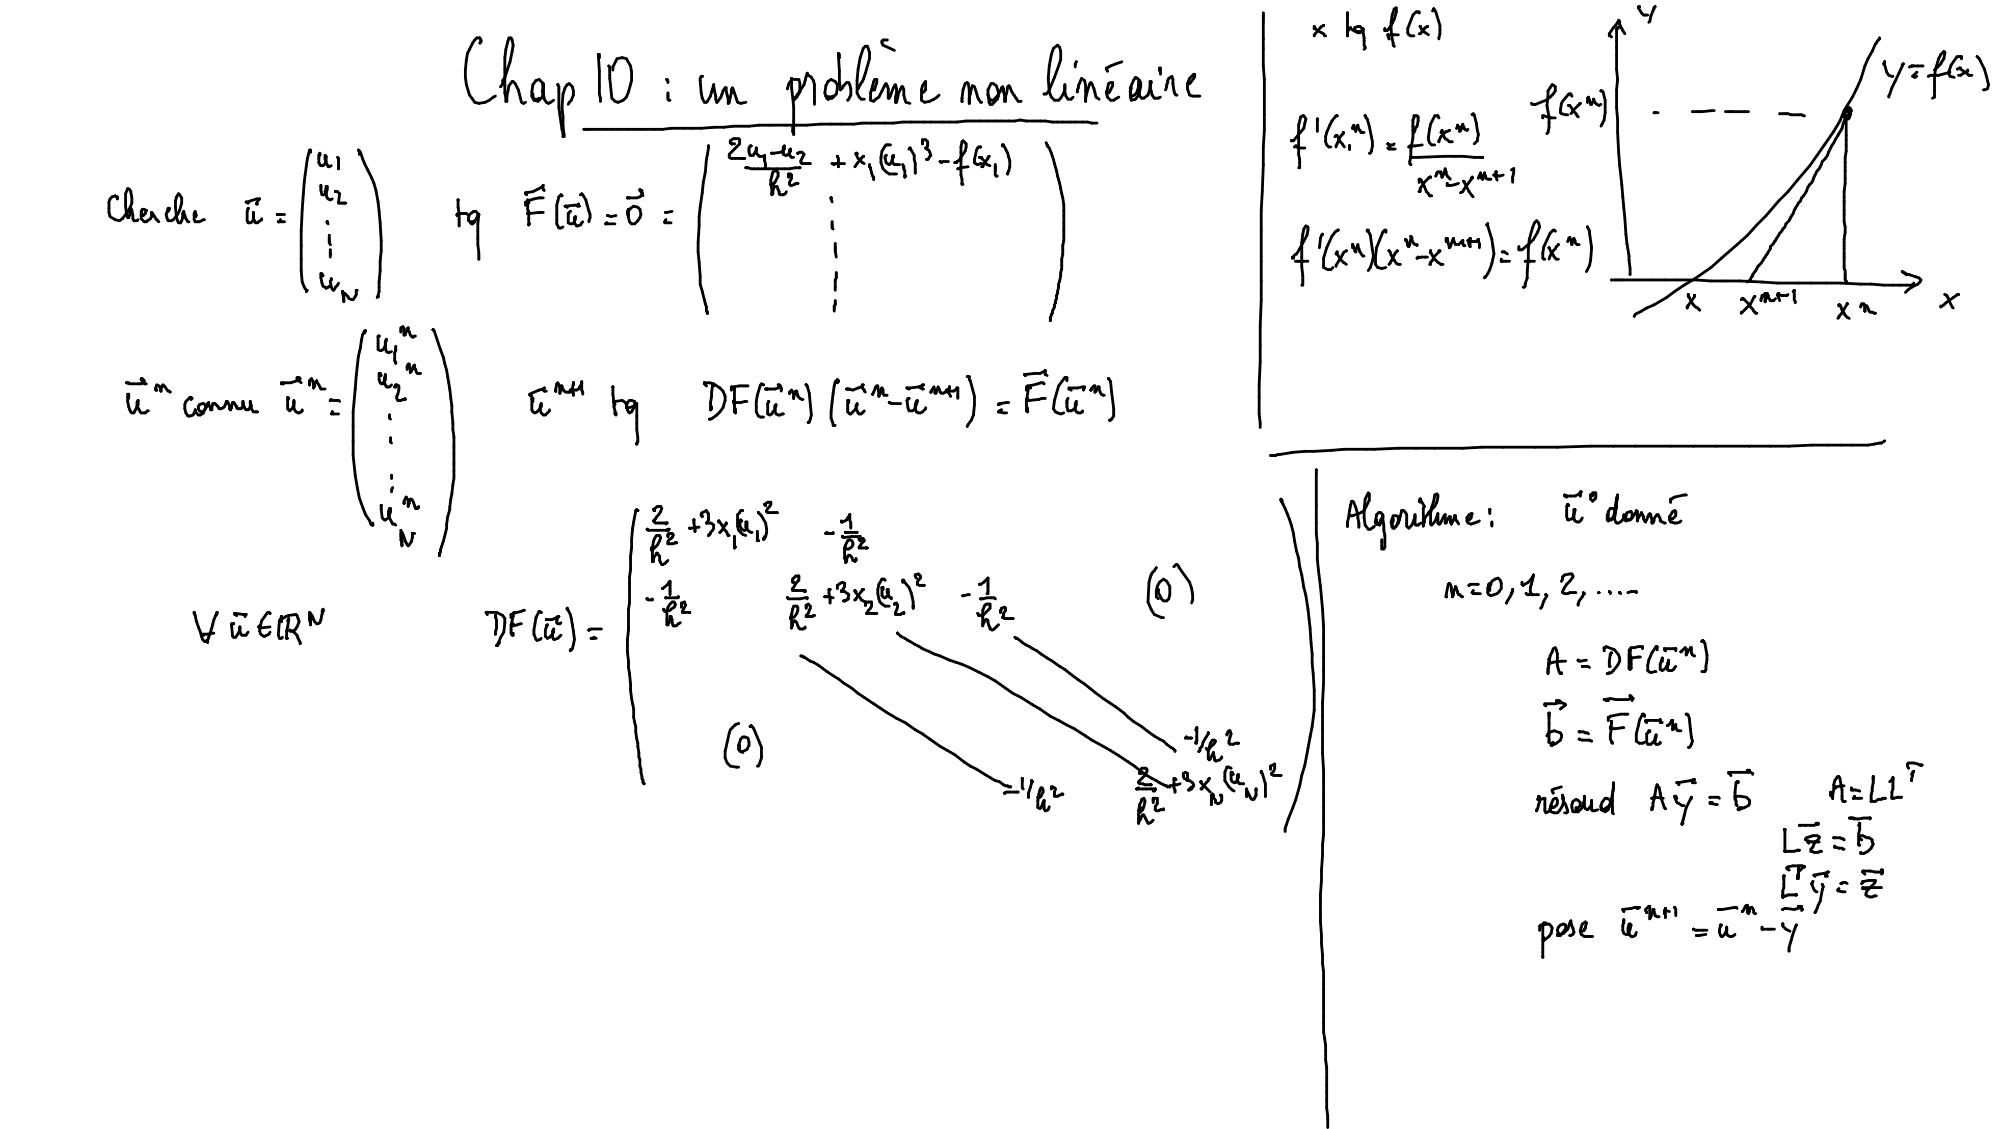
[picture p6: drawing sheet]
<svg xmlns="http://www.w3.org/2000/svg" width="598mm" height="339mm" viewBox="0 0 598 339" stroke-linecap="round" stroke-linejoin="round" font-family="sans-serif">
<g fill="#000">
<path d="M139.6 17.6h.6l.1 .3-.3 3.2-.4 .4-.5-.5z" fill-rule="evenodd"/>
<path d="M139.9 15.7l.6 .1 .1 .2-.3 2-.4 .3-.4-.4z" fill-rule="evenodd"/>
<path d="M140.4 14.6l.4-.2 .3 .1 .1 .4-.6 1.3-.4 .3-.3-.2-.1-.4z" fill-rule="evenodd"/>
<path d="M141.4 12.7l.3-.2 .3 .1 .2 .4-1 2-.4 .2-.3-.1-.1-.4z" fill-rule="evenodd"/>
<path d="M142 11.8l.4-.2 .3 .1 .1 .4-1.1 1.3-.3-.2-.1-.4z" fill-rule="evenodd"/>
<path d="M142.1 11.7l.9-.7 .4 .4-1 1-.3-.1z" fill-rule="evenodd"/>
<path d="M142.7 11.1l.9-.1 .4 .4-.4 .4h-.6l-.3-.1z" fill-rule="evenodd"/>
<path d="M143.9 12.3l.3-.1 .5 .4-.8 .8-.4-.5z" fill-rule="evenodd"/>
<path d="M143.9 12l.3-.1a.6 .6 0 0 1 .5 .6 .6 .6 0 0 1-.5 .5 .64 .64 0 0 1-.3-1z" fill-rule="evenodd"/>
<path d="M143.9 11.7l.3-.1a.6 .6 0 0 1 .5 .6 .6 .6 0 0 1-.5 .5 .64 .64 0 0 1-.3-1z" fill-rule="evenodd"/>
<path d="M143.6 11.1l.3-.1 .4 .2 .3 .7-.1 .4-.3 .1-.3-.2-.4-.7z" fill-rule="evenodd"/>
<path d="M143.3 11.1a.64 .64 0 0 1 1 .3 .6 .6 0 0 1-.5 .4 .6 .6 0 0 1-.6-.4z" fill-rule="evenodd"/>
<path d="M151.1 17l.3-.1 .4 .4v3.4l-.4 .4-.4-.4z" fill-rule="evenodd"/>
<path d="M151.4 14.5h.6l.1 .3-.3 2.5-.4 .4-.4-.4z" fill-rule="evenodd"/>
<path d="M153.3 15.1h.6l.1 .3-.6 3.2-.4 .4-.5-.5z" fill-rule="evenodd"/>
<path d="M151.9 12.2l.4-.3 .5 .4-.7 2.6-.4 .3-.4-.4z" fill-rule="evenodd"/>
<path d="M152.3 11.2l.3-.2 .5 .4-.4 1-.4 .3-.4-.4z" fill-rule="evenodd"/>
<path d="M153.6 13.2l.6 .1 .1 .3-.3 1.9-.4 .3-.4-.4z" fill-rule="evenodd"/>
<path d="M153 11.1l.3-.1 .3 .2 .4 .7-.1 .4-.3 .1-.4-.2-.3-.7z" fill-rule="evenodd"/>
<path d="M152.4 11.1l.9-.1 .4 .4-.4 .4h-.7l-.2-.1z" fill-rule="evenodd"/>
<path d="M153.3 11.7l.3-.1 .4 .3 .3 1.7-.4 .4-.4-.4-.3-1.5z" fill-rule="evenodd"/>
<path d="M179.5 16.1h.6l.1 .3v.9l-.4 .4-.5-.4z" fill-rule="evenodd"/>
<path d="M179.2 16.1a.64 .64 0 0 1 1 .3 .6 .6 0 0 1-.6 .4 .6 .6 0 0 1-.6-.4z" fill-rule="evenodd"/>
<path d="M179.2 16.4l.2-.1 .5 .3 .3 4.7-.4 .5-.5-.4z" fill-rule="evenodd"/>
<path d="M179.2 16.1l.2-.2a.6 .6 0 0 1 .5 .6 .6 .6 0 0 1-.5 .6 .64 .64 0 0 1-.2-1z" fill-rule="evenodd"/>
<path d="M182.3 19.5l.3-.1 .6 .4v.6l-.3 .1-.6-.4z" fill-rule="evenodd"/>
<path d="M184.7 17.4l.4-.2 .3 .1 .1 .4-1.3 2.6-.4 .2-.3-.1-.1-.4z" fill-rule="evenodd"/>
<path d="M184.7 17.3l1.9-.4 .4 .4-.3 .4-1.6 .3-.3-.1z" fill-rule="evenodd"/>
<path d="M186.3 17l.3-.1 1.4 .3 .3 .4-.4 .4-1.4-.3-.3-.4z" fill-rule="evenodd"/>
<path d="M187.6 17.3l.3-.1 .3 .2 1.3 2.2-.1 .5-.3 .1-.4-.2-1.2-2.2z" fill-rule="evenodd"/>
<path d="M251.4 16.1l.3-.2 .5 .5v.9l-.5 .4-.4-.4z" fill-rule="evenodd"/>
<path d="M251.1 15.8h.6l.5 .6-.2 .3-.3 .1-.6-.5z" fill-rule="evenodd"/>
<path d="M251.1 16.1l.3-.2 .4 .4 .4 5-.5 .5-.4-.4z" fill-rule="evenodd"/>
<path d="M251.1 15.8l.3-.2a.6 .6 0 0 1 .5 .6 .6 .6 0 0 1-.5 .6 .64 .64 0 0 1-.3-1z" fill-rule="evenodd"/>
<path d="M257.7 17h.6l.1 .3-.6 3.5-.5 .3-.4-.4z" fill-rule="evenodd"/>
<path d="M258.5 14.4l.4-.3 .4 .4-.9 2.9-.4 .3-.4-.4z" fill-rule="evenodd"/>
<path d="M258.6 14.2l.9-.8 .5 .5-1.1 1-.3-.1z" fill-rule="evenodd"/>
<path d="M259.2 13.6l1-.2 .4 .5-.4 .4h-.7l-.4-.4z" fill-rule="evenodd"/>
<path d="M260.5 15.4l.3-.1 .4 .4v1.9l-.4 .4-.4-.4z" fill-rule="evenodd"/>
<path d="M259.9 13.6l.3-.2 .4 .3 .6 1.9-.1 .4-.3 .2-.4-.3-.6-1.9z" fill-rule="evenodd"/>
<path d="M264.2 12.6l.3-.1 .4 .2 .3 .8-.1 .4-.3 .1-.3-.3-.4-.7z" fill-rule="evenodd"/>
<path d="M264.2 12l.3-.1a.6 .6 0 0 1 .5 .6 .6 .6 0 0 1-.5 .5 .64 .64 0 0 1-.3-1z" fill-rule="evenodd"/>
<path d="M264.2 12.3l.3-.1a.6 .6 0 0 1 .5 .6 .6 .6 0 0 1-.5 .6 .64 .64 0 0 1-.3-1.1z" fill-rule="evenodd"/>
<path d="M264.5 13.3l.5-.1 3.4 1.5 .3 .4-.1 .3-.5 .1-3.4-1.6-.3-.3z" fill-rule="evenodd"/>
<path d="M264.2 12l.6-.4 .4 .4-.7 .7-.4-.4z" fill-rule="evenodd"/>
<path d="M264.5 11.7a.64 .64 0 0 1 1.1 .3 .6 .6 0 0 1-.6 .4 .6 .6 0 0 1-.6-.4z" fill-rule="evenodd"/>
<path d="M264.8 11.7l1.3-.1 .4 .4-.4 .4h-1l-.3-.1z" fill-rule="evenodd"/>
<path d="M314.4 19.5h.6l.1 .3-.3 3.8-.4 .3-.4-.4z" fill-rule="evenodd"/>
<path d="M315 16l.6 .1 .1 .3-.6 3.5-.4 .3-.4-.4z" fill-rule="evenodd"/>
<path d="M315.5 14.4l.4-.3 .5 .4-.7 2-.4 .3-.4-.4z" fill-rule="evenodd"/>
<path d="M317.7 17.8l.4-.3 .4 .4-.6 2-.4 .3-.4-.4z" fill-rule="evenodd"/>
<path d="M315.7 14.2l1.3-1 .5 .1 .1 .3-1.5 1.3-.5-.1z" fill-rule="evenodd"/>
<path d="M316.9 13.3h.6l.6 .6v.6h-.6l-.6-.6z" fill-rule="evenodd"/>
<path d="M317.8 15.1h.6l.1 .3v2.5l-.4 .4-.4-.4z" fill-rule="evenodd"/>
<path d="M317.5 13.9l.3-.1 .4 .3 .3 1.3-.4 .4-.4-.3-.3-1.3z" fill-rule="evenodd"/>
<path d="M322.2 18.9l.3-.2a.6 .6 0 0 1 .4 .6 .6 .6 0 0 1-.4 .6 .64 .64 0 0 1-.3-1z" fill-rule="evenodd"/>
<path d="M322.2 19.2l.3-.1 .4 .4v.6l-.4 .4-.4-.4z" fill-rule="evenodd"/>
<path d="M322.4 18.4l.4-.3 .4 .4-.4 .9-.3 .2-.4-.4z" fill-rule="evenodd"/>
<path d="M331.5 20.1a.64 .64 0 0 1 1.1 .3 .6 .6 0 0 1-.6 .5 .6 .6 0 0 1-.6-.5z" fill-rule="evenodd"/>
<path d="M332.3 19.7l.8-.3 .4 .4-.2 .4-.9 .3-.4-.4z" fill-rule="evenodd"/>
<path d="M332.9 19.4l1.6-.6 .4 .1 .1 .3-.2 .4-1.7 .6-.3-.1-.2-.3z" fill-rule="evenodd"/>
<path d="M334.5 18.8l2-.7 .4 .4-.3 .4-2 .7-.4-.4z" fill-rule="evenodd"/>
<path d="M378.6 19.5l.3-.1 .4 .4 .3 4-.4 .5-.4-.4z" fill-rule="evenodd"/>
<path d="M378.6 3.6l.3-.1 .4 .4v.6l-.4 .4-.4-.4z" fill-rule="evenodd"/>
<path d="M378.6 4.2l.3-.1a.6 .6 0 0 1 .4 .6 .6 .6 0 0 1-.4 .6 .64 .64 0 0 1-.3-1.1z" fill-rule="evenodd"/>
<path d="M378.6 4.5l.3-.1a.6 .6 0 0 1 .4 .6 .6 .6 0 0 1-.4 .6 .64 .64 0 0 1-.3-1.1z" fill-rule="evenodd"/>
<path d="M378.6 4.8l.3-.1 .4 .4v.7l-.4 .4-.4-.4z" fill-rule="evenodd"/>
<path d="M378.6 5.5l.3-.2 .4 .5v.9l-.4 .4-.4-.4z" fill-rule="evenodd"/>
<path d="M378.6 6.4l.3-.1 .4 .4v5l-.4 .4-.4-.4z" fill-rule="evenodd"/>
<path d="M378.6 11.4l.3-.1 .4 .4v2.8l-.4 .4-.4-.4z" fill-rule="evenodd"/>
<path d="M378.6 14.2l.3-.1 .4 .4v5.3l-.4 .4-.4-.4z" fill-rule="evenodd"/>
<path d="M393.8 7.6l.3-.1 .5 .4v.7l-.5 .4-.4-.4z" fill-rule="evenodd"/>
<path d="M393.8 7.6l.3-.1 .4 .3 .4 .7-.1 .4-.3 .1-.4-.2-.4-.8z" fill-rule="evenodd"/>
<path d="M393.8 10.1l.3-.1a.6 .6 0 0 1 .5 .6 .6 .6 0 0 1-.5 .6 .64 .64 0 0 1-.3-1.1z" fill-rule="evenodd"/>
<path d="M393.8 10.1l.7-.4 .4 .4-.8 .8-.3-.2z" fill-rule="evenodd"/>
<path d="M394.2 8.3h.6l.6 .6v.6h-.6l-.6-.6z" fill-rule="evenodd"/>
<path d="M394.8 8.9l.4-.1 1.3 .6 .2 .4-.1 .3-.4 .1-1.3-.6-.2-.4z" fill-rule="evenodd"/>
<path d="M395.7 8h.6v.5l-1.5 1.9h-.6l-.1-.5z" fill-rule="evenodd"/>
<path d="M396 9.5l.4-.1 .7 .4 .3 .3-.2 .3-.4 .1-.7-.3-.2-.4z" fill-rule="evenodd"/>
<path d="M396 7.6l.3-.1 .4 .4-.7 .8-.4-.4z" fill-rule="evenodd"/>
<path d="M396.1 7.6l.8-.4 .5 .4-.3 .4-.8 .4-.4-.5z" fill-rule="evenodd"/>
<path d="M397 10.5a.64 .64 0 0 1 1 .3 .6 .6 0 0 1-.6 .4 .6 .6 0 0 1-.6-.4z" fill-rule="evenodd"/>
<path d="M396.6 9.8l.3-.1 .4 .2 .4 .8-.1 .3-.3 .2-.4-.3-.4-.7z" fill-rule="evenodd"/>
<path d="M403.8 3.9l.3-.1a.6 .6 0 0 1 .5 .6 .6 .6 0 0 1-.5 .5 .64 .64 0 0 1-.3-1z" fill-rule="evenodd"/>
<path d="M403.8 3.6l.3-.1a.6 .6 0 0 1 .5 .6 .6 .6 0 0 1-.5 .5 .64 .64 0 0 1-.3-1z" fill-rule="evenodd"/>
<path d="M403.8 10.1l.3-.1a.6 .6 0 0 1 .5 .6 .6 .6 0 0 1-.5 .6 .64 .64 0 0 1-.3-1.1z" fill-rule="evenodd"/>
<path d="M403.8 9.5h.6l.1 .3v.6l-.4 .5-.4-.5z" fill-rule="evenodd"/>
<path d="M404 8.7l.4-.2 .4 .4-.3 1-.4 .3-.4-.4z" fill-rule="evenodd"/>
<path d="M404.4 8.3l.3-.2 .5 .5-.8 .7-.4-.4z" fill-rule="evenodd"/>
<path d="M404.4 8.3l.6-.5 .5 .5-.8 .7-.3-.1z" fill-rule="evenodd"/>
<path d="M403.8 3.6h.6l.1 .3v2.5l-.4 .4-.4-.4z" fill-rule="evenodd"/>
<path d="M403.8 6.1h.6l.1 .3v1.5l-.4 .5-.4-.5z" fill-rule="evenodd"/>
<path d="M403.8 7.6h.6l.1 .3v1.3l-.4 .4-.4-.4z" fill-rule="evenodd"/>
<path d="M403.8 8.9h.6l.1 .3v.9l-.4 .4-.4-.4z" fill-rule="evenodd"/>
<path d="M403.8 9.8h.6l.1 .3v.7l-.4 .4-.4-.4z" fill-rule="evenodd"/>
<path d="M404.8 8.3l.4-.1 1 .6 .2 .4-.1 .3-.4 .1-1.1-.7-.2-.3z" fill-rule="evenodd"/>
<path d="M404.8 8l.2-.2a.6 .6 0 0 1 .5 .6 .6 .6 0 0 1-.5 .6 .64 .64 0 0 1-.2-1z" fill-rule="evenodd"/>
<path d="M405.7 8.9l.4-.1 .7 .3 .2 .4-.1 .3-.4 .1-.7-.3-.2-.4z" fill-rule="evenodd"/>
<path d="M406 8.9l.3-.1 1.1 .3 .3 .4-.2 .3-.3 .1-1-.3-.3-.4z" fill-rule="evenodd"/>
<path d="M406 8h.6l.1 .3v.6l-.4 .4-.4-.4z" fill-rule="evenodd"/>
<path d="M406 8.6l.3-.1a.6 .6 0 0 1 .4 .5 .6 .6 0 0 1-.4 .6 .64 .64 0 0 1-.3-1z" fill-rule="evenodd"/>
<path d="M406.3 9.2l.4-.1 .7 .3 .3 .4-.2 .3-.4 .1-.7-.3-.2-.4z" fill-rule="evenodd"/>
<path d="M406.9 9.5l1-.1 .4 .4-.4 .4h-.7l-.3-.1z" fill-rule="evenodd"/>
<path d="M406.9 9.2l1-.1 .4 .4-.4 .4h-.7l-.3-.1z" fill-rule="evenodd"/>
<path d="M406.2 7.9l1-.4 .5 .4-.3 .4-1.1 .4-.4-.4z" fill-rule="evenodd"/>
<path d="M407.7 9.4l.8-.3 .4 .4-.2 .4-.8 .3-.5-.4z" fill-rule="evenodd"/>
<path d="M407.7 9.1l.8-.3 .4 .4-.2 .4-.8 .3-.5-.4z" fill-rule="evenodd"/>
<path d="M406.9 7.6l1-.1 .4 .4-.4 .5h-.7l-.3-.2z" fill-rule="evenodd"/>
<path d="M408.4 8.7l.4-.2 .4 .4-.3 .8-.4 .2-.4-.4z" fill-rule="evenodd"/>
<path d="M407.6 7.6h.6l.6 .7v.6h-.6l-.6-.7z" fill-rule="evenodd"/>
<path d="M408.5 8.6h.6l.1 .3-.7 .7-.4-.4z" fill-rule="evenodd"/>
<path d="M408.5 8.3l.3-.2a.6 .6 0 0 1 .4 .6 .6 .6 0 0 1-.4 .6 .64 .64 0 0 1-.3-1z" fill-rule="evenodd"/>
<path d="M408.2 8.3l.3-.2 .6 .5v.6h-.6l-.4-.6z" fill-rule="evenodd"/>
<path d="M408.5 9.2l.3-.1 .4 .3 .3 2-.4 .4-.4-.4z" fill-rule="evenodd"/>
<path d="M408.5 8.3l.3-.2a.6 .6 0 0 1 .4 .6 .6 .6 0 0 1-.4 .6 .64 .64 0 0 1-.3-1z" fill-rule="evenodd"/>
<path d="M408.5 8.6h.6l.1 .3v.6l-.4 .4-.4-.4z" fill-rule="evenodd"/>
<path d="M408.8 13.3l.3-.2 .4 .3 .3 .7-.1 .4-.3 .1-.4-.2-.3-.7z" fill-rule="evenodd"/>
<path d="M408.8 11.1h.6l.1 .3v.9l-.4 .4-.4-.4z" fill-rule="evenodd"/>
<path d="M408.8 12h.6l.1 .3v1.3l-.4 .4-.4-.4z" fill-rule="evenodd"/>
<path d="M409.1 14.2l.3-.1 .4 .4-.7 .7-.4-.4z" fill-rule="evenodd"/>
<path d="M409.1 13.9l.3-.1a.6 .6 0 0 1 .5 .5 .6 .6 0 0 1-.5 .6 .64 .64 0 0 1-.3-1z" fill-rule="evenodd"/>
<path d="M415 8.9l1-.1 .4 .4-.4 .4h-.7l-.3-.1z" fill-rule="evenodd"/>
<path d="M415.7 8.9l.9-.8 .4 .5-1 1-.3-.1z" fill-rule="evenodd"/>
<path d="M415 8.3l.3-.2a.6 .6 0 0 1 .5 .6 .6 .6 0 0 1-.5 .6 .64 .64 0 0 1-.3-1z" fill-rule="evenodd"/>
<path d="M415 8.6l.3-.1a.6 .6 0 0 1 .5 .5 .6 .6 0 0 1-.5 .6 .64 .64 0 0 1-.3-1z" fill-rule="evenodd"/>
<path d="M416 10.1l.3-.1a.6 .6 0 0 1 .4 .6 .6 .6 0 0 1-.4 .6 .64 .64 0 0 1-.3-1.1z" fill-rule="evenodd"/>
<path d="M416 10.5l.3-.2 .4 .3 .3 1.1-.1 .3-.3 .1-.4-.3-.4-1z" fill-rule="evenodd"/>
<path d="M417.2 6.8l.3-.2 .3 .1 .1 .4-1 1.7-.3 .2-.3-.1-.1-.4z" fill-rule="evenodd"/>
<path d="M416 10.1l1.8-.1 .4 .4-.4 .5h-1.5l-.3-.2z" fill-rule="evenodd"/>
<path d="M417.8 5.6l.3-.3 .3 .2 .1 .4-.6 1.3-.4 .2-.3-.1-.1-.4z" fill-rule="evenodd"/>
<path d="M416.9 8.9l.3-.1 .4 .3 .3 2.6-.4 .4-.4-.4z" fill-rule="evenodd"/>
<path d="M416.9 6.4h.6l.1 .3v2.5l-.4 .4-.4-.4z" fill-rule="evenodd"/>
<path d="M418.4 3.5l.4-.3 .4 .4-.7 2.3-.4 .3-.4-.4z" fill-rule="evenodd"/>
<path d="M417.5 10.1l1.9-.1 .4 .4-.4 .5h-1.6l-.3-.2z" fill-rule="evenodd"/>
<path d="M417.2 11.4l.3-.1 .4 .3 .3 1.3-.4 .5-.4-.4-.3-1.3z" fill-rule="evenodd"/>
<path d="M417.2 4.2h.6l.1 .3-.3 2.3-.4 .3-.4-.4z" fill-rule="evenodd"/>
<path d="M417.5 13.3h.6l.5 .6-.2 .3-.3 .1-.6-.4z" fill-rule="evenodd"/>
<path d="M417.5 12.6h.6l.1 .3v.7l-.4 .4-.4-.4z" fill-rule="evenodd"/>
<path d="M418.5 3l.3-.1a.6 .6 0 0 1 .4 .5 .6 .6 0 0 1-.4 .6 .64 .64 0 0 1-.3-1z" fill-rule="evenodd"/>
<path d="M418.5 2l.3-.1 .4 .4v1l-.4 .4-.5-.4z" fill-rule="evenodd"/>
<path d="M417.7 2.5l.4-.3 .5 .4-.7 2.1-.4 .2-.4-.4z" fill-rule="evenodd"/>
<path d="M417.9 2.3l.9-.4 .4 .4-.3 .4-.8 .4-.4-.5z" fill-rule="evenodd"/>
<path d="M421.9 9.5l.3-.1 .4 .2 .3 .7-.1 .4-.3 .2-.4-.3-.3-.7z" fill-rule="evenodd"/>
<path d="M421.9 8.3h.6l.1 .3v1.2l-.4 .4-.4-.4z" fill-rule="evenodd"/>
<path d="M422.2 10.1l.4-.1 .7 .4 .2 .4-.1 .2-.4 .2-.7-.4-.2-.4z" fill-rule="evenodd"/>
<path d="M422.8 10.5l1.3-.2 .4 .5-.4 .4h-1l-.4-.4z" fill-rule="evenodd"/>
<path d="M423.4 4.4l.3-.3 .3 .1 .1 .5-1.5 4-.4 .3-.3-.1-.1-.5z" fill-rule="evenodd"/>
<path d="M423.4 4.2l1-.9h.6v.6l-1 .9h-.6z" fill-rule="evenodd"/>
<path d="M424.4 3.3a.64 .64 0 0 1 1 .3 .6 .6 0 0 1-.6 .4 .6 .6 0 0 1-.5-.4z" fill-rule="evenodd"/>
<path d="M425.3 3.3l.3-.1a.6 .6 0 0 1 .5 .5 .6 .6 0 0 1-.5 .6 .64 .64 0 0 1-.3-1z" fill-rule="evenodd"/>
<path d="M424.7 3.3a.64 .64 0 0 1 1 .3 .6 .6 0 0 1-.6 .4 .6 .6 0 0 1-.5-.4z" fill-rule="evenodd"/>
<path d="M425 3.3a.64 .64 0 0 1 1 .3 .6 .6 0 0 1-.5 .4 .6 .6 0 0 1-.6-.4z" fill-rule="evenodd"/>
<path d="M425.3 9.8a.64 .64 0 0 1 1 .3 .6 .6 0 0 1-.5 .5 .6 .6 0 0 1-.6-.5z" fill-rule="evenodd"/>
<path d="M425.6 7.6l.3-.1 .4 .3 .3 .7-.1 .4-.3 .1-.3-.2-.4-.8z" fill-rule="evenodd"/>
<path d="M425.9 9.5l.3-.1 .5 .4-.8 .7-.4-.4z" fill-rule="evenodd"/>
<path d="M425.9 8.3l.3-.2 .4 .3 .4 .7-.2 .4-.3 .1-.3-.2-.4-.7z" fill-rule="evenodd"/>
<path d="M426.3 8.9l.5-.1 1.9 1.3 .1 .3-.1 .3-.5 .1-1.9-1.3-.2-.3z" fill-rule="evenodd"/>
<path d="M426.8 8.3h.7l.1 .4-1.4 1.5-.3-.1-.1-.4z" fill-rule="evenodd"/>
<path d="M427.2 8l.3-.2 .4 .5-.7 .7-.4-.4z" fill-rule="evenodd"/>
<path d="M427.3 7.9l.8-.4 .4 .4-.2 .4-.8 .4-.4-.4z" fill-rule="evenodd"/>
<path d="M429.6 2.5l.4-.3 .4 .4-.4 .9-.3 .2-.5-.4z" fill-rule="evenodd"/>
<path d="M429.7 2.4l.3-.2 .6 .5v.6h-.6l-.4-.7z" fill-rule="evenodd"/>
<path d="M430 2.7l.3-.2 .4 .3 .3 .7-.1 .4-.3 .1-.4-.2-.3-.7z" fill-rule="evenodd"/>
<path d="M430.3 3.3l.3-.1 .4 .3 1.2 4-.1 .4-.3 .2-.4-.3-1.2-4.1z" fill-rule="evenodd"/>
<path d="M431.2 11.1l.3-.1a.6 .6 0 0 1 .5 .5 .6 .6 0 0 1-.5 .6 .64 .64 0 0 1-.3-1z" fill-rule="evenodd"/>
<path d="M431.4 10l.4-.3 .5 .4-.4 1.4-.4 .3-.4-.4z" fill-rule="evenodd"/>
<path d="M431.5 7.3h.6l.2 .3v1.6l-.5 .4-.4-.4z" fill-rule="evenodd"/>
<path d="M431.5 8.9h.6l.2 .3v.9l-.5 .4-.4-.4z" fill-rule="evenodd"/>
<path d="M482.3 10.1l.3-.1a.6 .6 0 0 1 .5 .6 .6 .6 0 0 1-.5 .6 .64 .64 0 0 1-.3-1.1z" fill-rule="evenodd"/>
<path d="M482.3 9.8l.3-.1a.6 .6 0 0 1 .5 .6 .6 .6 0 0 1-.5 .6 .64 .64 0 0 1-.3-1.1z" fill-rule="evenodd"/>
<path d="M483.5 8l.4-.2 .3 .2v.5l-1.2 1.9-.4 .1-.3-.1v-.5z" fill-rule="evenodd"/>
<path d="M482.3 10.5a.64 .64 0 0 1 1.1 .3 .6 .6 0 0 1-.6 .4 .6 .6 0 0 1-.6-.4z" fill-rule="evenodd"/>
<path d="M482.7 10.5h.5l.5 .6-.1 .3-.3 .1-.6-.5z" fill-rule="evenodd"/>
<path d="M484.2 7.3h.6l.1 .3-1 1.1-.4-.4z" fill-rule="evenodd"/>
<path d="M484.8 6.5l.3-.2 .3 .1 .1 .4-1 1.3-.3-.2-.1-.4z" fill-rule="evenodd"/>
<path d="M485.1 6.1l.3-.1 .5 .4-.8 .7-.4-.4z" fill-rule="evenodd"/>
<path d="M485.1 5.8l.3-.1a.6 .6 0 0 1 .5 .5 .6 .6 0 0 1-.5 .6 .64 .64 0 0 1-.3-1z" fill-rule="evenodd"/>
<path d="M484.5 8.3a.64 .64 0 0 1 1.1 .3 .6 .6 0 0 1-.6 .4 .6 .6 0 0 1-.6-.4z" fill-rule="evenodd"/>
<path d="M484.5 8.3l.3-.2a.6 .6 0 0 1 .5 .6 .6 .6 0 0 1-.5 .6 .64 .64 0 0 1-.3-1z" fill-rule="evenodd"/>
<path d="M484.5 8.6h.6l.1 .3v3.4l-.4 .4-.4-.4z" fill-rule="evenodd"/>
<path d="M484.5 12h.6l.1 .3v1.9l-.4 .4-.4-.4z" fill-rule="evenodd"/>
<path d="M484.5 13.9h.6l.1 .3v2.5l-.4 .4-.4-.4z" fill-rule="evenodd"/>
<path d="M484.5 16.4h.6l.1 .3v4l-.4 .4-.4-.4z" fill-rule="evenodd"/>
<path d="M484.8 8a.64 .64 0 0 1 1.1 .3 .6 .6 0 0 1-.6 .4 .6 .6 0 0 1-.6-.4z" fill-rule="evenodd"/>
<path d="M484.8 8l.3-.2a.6 .6 0 0 1 .5 .6 .6 .6 0 0 1-.5 .6 .64 .64 0 0 1-.3-1z" fill-rule="evenodd"/>
<path d="M485.1 5.8h.6l.5 .6-.1 .3-.3 .1-.7-.4z" fill-rule="evenodd"/>
<path d="M485.5 7l.3-.1 .3 .2 .7 1.4-.1 .4-.3 .1-.4-.2-.7-1.4z" fill-rule="evenodd"/>
<path d="M485.5 6.1h.6l.1 .3v.9l-.4 .4-.5-.4z" fill-rule="evenodd"/>
<path d="M486.1 8.3l.3-.2 .4 .3 .3 .7-.1 .4-.3 .1-.4-.2-.3-.7z" fill-rule="evenodd"/>
<path d="M486.4 8.9l.3-.1 .3 .2 .7 1-.1 .4-.3 .1-.3-.1-.7-1.1z" fill-rule="evenodd"/>
<path d="M491.4 1.7l.3-.1 .4 .4-.7 .8-.5-.5z" fill-rule="evenodd"/>
<path d="M491.1 1.7a.64 .64 0 0 1 1 .3 .6 .6 0 0 1-.6 .5 .6 .6 0 0 1-.6-.5z" fill-rule="evenodd"/>
<path d="M491.1 2l.3-.1 .3 .2 1 1.7-.1 .4-.3 .1-.4-.2-.9-1.6z" fill-rule="evenodd"/>
<path d="M491.1 1.7l.3-.1a.6 .6 0 0 1 .4 .6 .6 .6 0 0 1-.4 .6 .64 .64 0 0 1-.3-1.1z" fill-rule="evenodd"/>
<path d="M492 3.6h.6l.6 .6v.6h-.6l-.6-.6z" fill-rule="evenodd"/>
<path d="M492.6 4.2l.9-.1 .5 .4-.5 .4h-.6l-.4-.4z" fill-rule="evenodd"/>
<path d="M493.2 4.2l1-.1 .4 .4-.4 .4h-.7l-.3-.1z" fill-rule="evenodd"/>
<path d="M494.2 6.4l.6-.4 .4 .4-.7 .7-.3-.1z" fill-rule="evenodd"/>
<path d="M494.8 4.5h.6l.1 .3-.3 1.7-.4 .3-.4-.4z" fill-rule="evenodd"/>
<path d="M495.3 3.1l.4-.2 .4 .4-.6 1.7-.4 .3-.4-.5z" fill-rule="evenodd"/>
<path d="M495.7 2.5l.3-.3 .5 .4-.4 .9-.4 .2-.4-.4z" fill-rule="evenodd"/>
<path d="M495.7 2l.3-.1a.6 .6 0 0 1 .5 .6 .6 .6 0 0 1-.5 .6 .64 .64 0 0 1-.3-1.1z" fill-rule="evenodd"/>
<path d="M495.7 2l.6-.4 .5 .4-.8 .8-.3-.2z" fill-rule="evenodd"/>
<path d="M558.9 19.7l.4-.3 .3 .1 .1 .4-1.3 4.1-.4 .3-.3-.2-.1-.4z" fill-rule="evenodd"/>
<path d="M559.8 17.4l.4-.2 .3 .1 .1 .4-.9 2.3-.4 .2-.3-.1-.1-.4z" fill-rule="evenodd"/>
<path d="M561.1 15.2l.4-.2 .3 .1 .1 .4-1.3 2.3-.4 .2-.3-.1-.1-.4z" fill-rule="evenodd"/>
<path d="M562 13.1l.4-.3 .3 .1 .1 .4-.9 2.3-.4 .2-.3-.1-.1-.4z" fill-rule="evenodd"/>
<path d="M562.4 12.6h.6l.1 .3-.7 .8-.4-.5z" fill-rule="evenodd"/>
<path d="M562.7 12.1l.3-.2 .5 .4-.4 .8-.4 .3-.4-.5z" fill-rule="evenodd"/>
<path d="M563 11.7l.3-.1 .5 .4-.8 .7-.4-.4z" fill-rule="evenodd"/>
<path d="M563.4 11.4l.3-.1 .4 .4-.8 .7-.4-.4z" fill-rule="evenodd"/>
<path d="M563.4 11.1l.3-.1a.6 .6 0 0 1 .4 .5 .6 .6 0 0 1-.4 .6 .64 .64 0 0 1-.3-1z" fill-rule="evenodd"/>
<path d="M564.9 18.6l.3-.2 .4 .5-.7 .7-.4-.4z" fill-rule="evenodd"/>
<path d="M564.9 18.2l.3-.1a.6 .6 0 0 1 .5 .6 .6 .6 0 0 1-.5 .6 .64 .64 0 0 1-.3-1.1z" fill-rule="evenodd"/>
<path d="M564.9 19.2l.3-.1 .4 .3 .7 2.3-.5 .4-.4-.3-.6-2.2z" fill-rule="evenodd"/>
<path d="M564.9 18.2l.3-.1a.6 .6 0 0 1 .5 .6 .6 .6 0 0 1-.5 .6 .64 .64 0 0 1-.3-1.1z" fill-rule="evenodd"/>
<path d="M564.9 18.6l.3-.2 .4 .5v.6l-.4 .4-.4-.4z" fill-rule="evenodd"/>
<path d="M570.5 18.9l.3-.2 .4 .5-.7 .7-.4-.4z" fill-rule="evenodd"/>
<path d="M570.1 19.6l.4-.2 .3 .1 .1 .5-2.2 4.6-.4 .3-.3-.1-.1-.4z" fill-rule="evenodd"/>
<path d="M570.2 19.2l.3-.1a.6 .6 0 0 1 .5 .5 .6 .6 0 0 1-.5 .6 .64 .64 0 0 1-.3-1z" fill-rule="evenodd"/>
<path d="M570.5 18.9l.3-.2 .4 .5-.7 .7-.4-.4z" fill-rule="evenodd"/>
<path d="M572.5 19.7l.8-.3 .4 .4-.2 .4-.8 .3-.4-.4z" fill-rule="evenodd"/>
<path d="M573 19.5a.64 .64 0 0 1 1 .3 .6 .6 0 0 1-.5 .4 .6 .6 0 0 1-.6-.4z" fill-rule="evenodd"/>
<path d="M573.3 19.5a.64 .64 0 0 1 1.1 .3 .6 .6 0 0 1-.6 .4 .6 .6 0 0 1-.6-.4z" fill-rule="evenodd"/>
<path d="M573.6 19.5l1.6-.1 .4 .4-.4 .4h-1.3l-.3-.1z" fill-rule="evenodd"/>
<path d="M574.9 19.5l1.5-.1 .5 .4-.5 .4h-1.2l-.4-.4z" fill-rule="evenodd"/>
<path d="M576.1 19.5a.64 .64 0 0 1 1.1 .3 .6 .6 0 0 1-.6 .4 .6 .6 0 0 1-.6-.4z" fill-rule="evenodd"/>
<path d="M581.1 19.5l.3-.1 .4 .4-.7 .7-.4-.4z" fill-rule="evenodd"/>
<path d="M581.1 19.5l.9-.8 .5 .5-1.1 1-.3-.1z" fill-rule="evenodd"/>
<path d="M582 18.4l.4-.3 .4 .4-.4 .9-.4 .2-.4-.4z" fill-rule="evenodd"/>
<path d="M581 17.5l.4-.3 .4 .4-.9 3.2-.4 .3-.4-.4z" fill-rule="evenodd"/>
<path d="M582.6 17.4l.4-.2 .3 .1 .1 .4-1 1.3-.3-.2-.2-.4z" fill-rule="evenodd"/>
<path d="M581.7 16.2l.3-.3 .3 .2 .1 .4-.6 1.3-.4 .2-.3-.1-.1-.4z" fill-rule="evenodd"/>
<path d="M583 15.4h.6l.1 .3-.3 2-.4 .3-.4-.4z" fill-rule="evenodd"/>
<path d="M582.7 15.1l.3-.1 .6 .4v.6h-.6l-.4-.6z" fill-rule="evenodd"/>
<path d="M582.7 15.1h.6v.6l-1 1h-.6v-.6z" fill-rule="evenodd"/>
<path d="M584.8 19.3l.4-.2 .4 .4-.7 2-.4 .3-.4-.5z" fill-rule="evenodd"/>
<path d="M586.4 17h.6l.1 .5-1.6 2.2-.6 .1-.1-.6z" fill-rule="evenodd"/>
<path d="M586.7 16.7h.6l.1 .3-.7 .7-.4-.4z" fill-rule="evenodd"/>
<path d="M586.7 16.7l.9-.1 .5 .4-.5 .4h-.6l-.3-.1z" fill-rule="evenodd"/>
<path d="M587.4 20.1a.64 .64 0 0 1 1 .3 .6 .6 0 0 1-.6 .5 .6 .6 0 0 1-.6-.5z" fill-rule="evenodd"/>
<path d="M588 16.7l.3-.1 .4 .4v.6l-.4 .4-.4-.4z" fill-rule="evenodd"/>
<path d="M587.4 16.7a.64 .64 0 0 1 1 .3 .6 .6 0 0 1-.6 .4 .6 .6 0 0 1-.6-.4z" fill-rule="evenodd"/>
<path d="M587.7 16.7a.64 .64 0 0 1 1 .3 .6 .6 0 0 1-.6 .4 .6 .6 0 0 1-.6-.4z" fill-rule="evenodd"/>
<path d="M592.6 16.7l.3-.1 .7 .4v.6h-.6l-.5-.6z" fill-rule="evenodd"/>
<path d="M593 17h.6l.4 .6-.1 .3-.3 .1-.6-.4z" fill-rule="evenodd"/>
<path d="M593.3 17.3l.3-.1 .3 .2 .4 .7-.1 .4-.3 .1-.4-.2-.3-.7z" fill-rule="evenodd"/>
<path d="M593.6 17.9l.3-.1 .4 .2 1.2 2.5-.1 .5-.3 .1-.3-.2-1.3-2.5z" fill-rule="evenodd"/>
<path d="M139.3 22.9l.3-.1 .4 .4 .3 2.2-.4 .4-.4-.3z" fill-rule="evenodd"/>
<path d="M139.3 20.7h.6l.1 .3v2.2l-.4 .4-.5-.4z" fill-rule="evenodd"/>
<path d="M139.6 25.1l.3-.1 .4 .3 .9 3.2-.4 .4-.4-.3-.9-3.1z" fill-rule="evenodd"/>
<path d="M140.5 28.2l.6 .1 1 1.3-.1 .5-.6-.1-1-1.3z" fill-rule="evenodd"/>
<path d="M141.4 29.5l.3-.2 .4 .2 .7 1.1-.1 .4-.3 .1-.4-.2-.7-1z" fill-rule="evenodd"/>
<path d="M142.1 30.4l.3-.1 1.3 .3 .3 .4-.4 .4-1.3-.3-.4-.4z" fill-rule="evenodd"/>
<path d="M143.3 30.7l2.2-.4 .4 .4-.3 .4-2 .3-.3-.1z" fill-rule="evenodd"/>
<path d="M145.3 30.3l1.3-.6 .4 .1 .1 .3-.2 .3-1.3 .7-.4-.1-.1-.3z" fill-rule="evenodd"/>
<path d="M146.5 29.7l1.3-1 .5 .1 .1 .3-1.5 1.4-.5-.1z" fill-rule="evenodd"/>
<path d="M147.8 28.8l.8-.4 .4 .4-.2 .4-.8 .4-.4-.5z" fill-rule="evenodd"/>
<path d="M150.4 24.9l.4-.2 .3 .1 .1 .4-1 1.2-.3-.1-.1-.4z" fill-rule="evenodd"/>
<path d="M150.5 23.9l.3-.2 .4 .4v1l-.4 .4-.4-.4z" fill-rule="evenodd"/>
<path d="M151.1 23l.3-.2 .3 .1 .1 .4-1 1.3-.3-.2-.1-.4z" fill-rule="evenodd"/>
<path d="M151.3 22.1l.4-.2 .4 .4-.3 1-.4 .3-.4-.4z" fill-rule="evenodd"/>
<path d="M152.6 18.4l.4-.3 .3 .1 .1 .5-1.3 3.7-.4 .3-.3-.1-.1-.5z" fill-rule="evenodd"/>
<path d="M151.7 28.5l.3-.1 .4 .4v1.6l-.4 .4-.4-.4z" fill-rule="evenodd"/>
<path d="M152.1 26.9l.5 .1 .2 .3-.4 1.6-.4 .3-.4-.4z" fill-rule="evenodd"/>
<path d="M151.4 30.1a.64 .64 0 0 1 1 .3 .6 .6 0 0 1-.5 .4 .6 .6 0 0 1-.6-.4z" fill-rule="evenodd"/>
<path d="M151.1 27.6l.3-.1 .4 .3 .3 1.6-.4 .5-.4-.4-.3-1.5z" fill-rule="evenodd"/>
<path d="M151.1 20.4l.3-.1 .4 .4v5l-.4 .4-.4-.4z" fill-rule="evenodd"/>
<path d="M151.1 25.4l.3-.1 .4 .4v2.2l-.4 .4-.4-.4z" fill-rule="evenodd"/>
<path d="M152.4 25.4h.5l.2 .3-.3 1.6-.5 .4-.4-.4z" fill-rule="evenodd"/>
<path d="M151.4 29.1h.6l.1 .3v1l-.4 .4-.4-.4z" fill-rule="evenodd"/>
<path d="M153.2 24.2h.7l.1 .4-1.4 1.5-.2-.1-.1-.4z" fill-rule="evenodd"/>
<path d="M153.3 24.2a.64 .64 0 0 1 1 .3 .6 .6 0 0 1-.6 .4 .6 .6 0 0 1-.5-.4z" fill-rule="evenodd"/>
<path d="M153.6 24.2h.6l.6 .6v.6h-.6l-.6-.6z" fill-rule="evenodd"/>
<path d="M154.2 24.8l.3-.1 .4 .2 1 2-.1 .4-.3 .1-.4-.3-1-1.9z" fill-rule="evenodd"/>
<path d="M155.2 26.7l.3-.2 .4 .4 .3 1.3-.4 .4-.4-.3-.4-1.3z" fill-rule="evenodd"/>
<path d="M155.5 27.9l.3-.1 .4 .3 .3 1.3-.4 .5-.4-.4-.4-1.3z" fill-rule="evenodd"/>
<path d="M155.8 29.1l.3-.1 .4 .3 .3 1.4-.4 .4-.4-.3-.3-1.4z" fill-rule="evenodd"/>
<path d="M156.1 30.4l.4-.1 .7 .3 .2 .4-.1 .3-.4 .1-.7-.3-.2-.4z" fill-rule="evenodd"/>
<path d="M156.8 30.6l.8-.3 .5 .4-.3 .4-.8 .3-.4-.4z" fill-rule="evenodd"/>
<path d="M159.2 28.5l.3-.1 .4 .2 .6 1-.1 .5-.3 .1-.3-.2-.7-1.1z" fill-rule="evenodd"/>
<path d="M159.2 27.3h.6l.1 .3v1.2l-.4 .4-.4-.4z" fill-rule="evenodd"/>
<path d="M159.5 29.1l.3-.1 .6 .5v.6l-.3 .1-.6-.5z" fill-rule="evenodd"/>
<path d="M159.8 29.5l1.6-.2 .4 .5-.4 .4h-1.3l-.4-.4z" fill-rule="evenodd"/>
<path d="M159.8 29.8l.3-.2 1.4 .4 .3 .4-.4 .4-1.4-.3-.3-.4z" fill-rule="evenodd"/>
<path d="M159.5 25.1h.6l.1 .3-.3 2.2-.4 .4-.4-.4z" fill-rule="evenodd"/>
<path d="M159.5 27.9l.3-.1 .4 .4v.6l-.4 .4-.4-.4z" fill-rule="evenodd"/>
<path d="M159.5 28.5l.3-.1a.6 .6 0 0 1 .5 .6 .6 .6 0 0 1-.5 .6 .64 .64 0 0 1-.3-1.1z" fill-rule="evenodd"/>
<path d="M159.5 28.8l.3-.1a.6 .6 0 0 1 .5 .6 .6 .6 0 0 1-.5 .6 .64 .64 0 0 1-.3-1.1z" fill-rule="evenodd"/>
<path d="M159.8 29.5l.3-.2a.6 .6 0 0 1 .5 .6 .6 .6 0 0 1-.5 .6 .64 .64 0 0 1-.3-1z" fill-rule="evenodd"/>
<path d="M161.7 29.5h.6l.1 .3-1 1-.4-.4z" fill-rule="evenodd"/>
<path d="M161.4 29.1l.3-.1 .4 .4-.7 .8-.4-.4z" fill-rule="evenodd"/>
<path d="M160.4 23.9h.6l.1 .4-1.3 1.5-.3-.1-.1-.4z" fill-rule="evenodd"/>
<path d="M162.3 28.8h.6l.1 .3-1 1.1-.4-.4z" fill-rule="evenodd"/>
<path d="M160.6 23.8l1.1-.4 .4 .4-.3 .4-1 .4-.5-.5z" fill-rule="evenodd"/>
<path d="M162.7 27.3h.5l.2 .3-.4 1.6-.4 .4-.4-.5z" fill-rule="evenodd"/>
<path d="M162.7 25.7h.5l.2 .3-.4 1.7-.4 .3-.4-.4z" fill-rule="evenodd"/>
<path d="M161.4 23.5h.6l.9 1v.6h-.6l-.9-1z" fill-rule="evenodd"/>
<path d="M162.6 26l.3-.1 .5 .4v1.3l-.5 .4-.4-.4z" fill-rule="evenodd"/>
<path d="M162.6 25.4l.3-.1a.6 .6 0 0 1 .5 .6 .6 .6 0 0 1-.5 .5 .64 .64 0 0 1-.3-1z" fill-rule="evenodd"/>
<path d="M162.6 24.8l.3-.1 .5 .4v.6l-.5 .4-.4-.4z" fill-rule="evenodd"/>
<path d="M162.3 24.5l.3-.1 .4 .3 .4 1.6-.5 .5-.4-.4-.3-1.5z" fill-rule="evenodd"/>
<path d="M162.6 27.6l.3-.1 .4 .3 .4 2-.5 .4-.4-.4z" fill-rule="evenodd"/>
<path d="M162.6 24.8l.3-.1 .5 .4v1.2l-.5 .5-.4-.5z" fill-rule="evenodd"/>
<path d="M162.6 26l.3-.1 .5 .4v1.6l-.5 .4-.4-.4z" fill-rule="evenodd"/>
<path d="M162.9 29.5l.3-.2 .4 .2 .7 1.1-.1 .4-.3 .1-.4-.2-.7-1z" fill-rule="evenodd"/>
<path d="M163.6 30.4l.4-.1 .7 .3 .2 .4-.1 .3-.4 .1-.7-.3-.3-.4z" fill-rule="evenodd"/>
<path d="M164.3 30.6l.8-.3 .4 .4-.2 .4-.8 .3-.4-.4z" fill-rule="evenodd"/>
<path d="M164.9 30.3l1-.6 .4 .1 .2 .3-1.3 1-.4-.1-.1-.3z" fill-rule="evenodd"/>
<path d="M167 25.1l.3-.1 .4 .2 .3 .7-.1 .4-.3 .1-.4-.2-.3-.7z" fill-rule="evenodd"/>
<path d="M167.3 32l.3-.2 .4 .4 .3 2.2-.4 .5-.4-.4z" fill-rule="evenodd"/>
<path d="M167.3 25.7h.6l.1 .3v.6l-.4 .5-.4-.5z" fill-rule="evenodd"/>
<path d="M167.3 26.3h.6l.1 .3v1l-.4 .4-.4-.4z" fill-rule="evenodd"/>
<path d="M167.3 27.3h.6l.1 .3v4.7l-.4 .4-.4-.4z" fill-rule="evenodd"/>
<path d="M168.6 27.9h.6l.1 .3-.3 4.1-.5 .4-.4-.4z" fill-rule="evenodd"/>
<path d="M167.6 34.1l.3-.1 .4 .4 .4 2.2-.5 .4-.4-.3z" fill-rule="evenodd"/>
<path d="M168.6 34.8h.6l.1 .3v2.8l-.4 .4-.5-.4z" fill-rule="evenodd"/>
<path d="M168.2 32l.3-.2 .5 .4 .3 2.9-.4 .4-.5-.4z" fill-rule="evenodd"/>
<path d="M169.1 26.2l.4-.3 .4 .4-.6 2-.4 .3-.5-.4z" fill-rule="evenodd"/>
<path d="M167.9 36.3l.3-.1 .4 .4 .4 2.2-.5 .4-.4-.3z" fill-rule="evenodd"/>
<path d="M168.2 38.5l.3-.1 .4 .3 .4 1.3-.4 .5-.5-.4-.3-1.3z" fill-rule="evenodd"/>
<path d="M169.7 25.2l.4-.2 .3 .1 .1 .4-1 1.3-.3-.2-.1-.4z" fill-rule="evenodd"/>
<path d="M169.9 25l.8-.3 .4 .4-.2 .4-.8 .3-.4-.4z" fill-rule="evenodd"/>
<path d="M170.4 24.8h.6l1 .9v.6h-.6l-1-.9z" fill-rule="evenodd"/>
<path d="M170.3 30.5l.4-.2 .4 .4-.3 .8-.4 .2-.4-.4z" fill-rule="evenodd"/>
<path d="M171 29.8l.3-.2 .5 .5-1.1 1-.4-.4z" fill-rule="evenodd"/>
<path d="M171.4 25.7l.3-.1 .4 .3 .3 1.4-.4 .4-.4-.3-.4-1.4z" fill-rule="evenodd"/>
<path d="M171.6 28.4l.4-.3 .4 .4-.7 1.7-.4 .3-.4-.4z" fill-rule="evenodd"/>
<path d="M171.7 27l.3-.2 .4 .5v1.2l-.4 .4-.5-.4z" fill-rule="evenodd"/>
<path d="M174.8 38.5l.9-.1 .4 .4-.4 .4h-.6l-.4-.4z" fill-rule="evenodd"/>
<path d="M175.4 38.5a.64 .64 0 0 1 1 .3 .6 .6 0 0 1-.5 .4 .6 .6 0 0 1-.6-.4z" fill-rule="evenodd"/>
<path d="M175.7 38.5a.64 .64 0 0 1 1.1 .3 .6 .6 0 0 1-.6 .4 .6 .6 0 0 1-.6-.4z" fill-rule="evenodd"/>
<path d="M176 38.5l1-.1 .4 .4-.4 .4h-.7l-.4-.4z" fill-rule="evenodd"/>
<path d="M176.7 38.5l2.4-.1 .5 .4-.5 .4h-2.1l-.3-.1z" fill-rule="evenodd"/>
<path d="M178.8 38.5l2.8-.1 .4 .4-.4 .4h-2.5l-.3-.1z" fill-rule="evenodd"/>
<path d="M179.5 27.9l.3-.1 .4 .3 .3 1.3-.4 .5-.4-.4-.4-1.3z" fill-rule="evenodd"/>
<path d="M179.5 21h.6l.1 .3v4.7l-.4 .4-.5-.4z" fill-rule="evenodd"/>
<path d="M179.5 25.7h.6l.1 .3v2.2l-.4 .4-.5-.4z" fill-rule="evenodd"/>
<path d="M179.8 29.1l.3-.1 .4 .4v1l-.4 .4-.4-.4z" fill-rule="evenodd"/>
<path d="M181.3 38.5l2.2-.1 .4 .4-.4 .4h-1.9l-.3-.1z" fill-rule="evenodd"/>
<path d="M182.6 23.2l.3-.1 .4 .4 .6 5.9-.4 .5-.4-.4z" fill-rule="evenodd"/>
<path d="M182.6 19.8l.3-.1 .4 .4v.6l-.4 .4-.4-.4z" fill-rule="evenodd"/>
<path d="M182.6 20.4l.3-.1 .4 .4v.6l-.4 .5-.4-.5z" fill-rule="evenodd"/>
<path d="M182.6 21l.3-.1 .4 .4v1.3l-.4 .4-.4-.4z" fill-rule="evenodd"/>
<path d="M182.6 22.3l.3-.1 .4 .4v.9l-.4 .4-.4-.4z" fill-rule="evenodd"/>
<path d="M183.2 38.5l2.2-.1 .4 .4-.4 .4h-1.9l-.4-.4z" fill-rule="evenodd"/>
<path d="M183.2 29.1h.6l.9 1v.6h-.6l-.9-1z" fill-rule="evenodd"/>
<path d="M183.5 19.8l.3-.1 .4 .4v.9l-.4 .5-.4-.5z" fill-rule="evenodd"/>
<path d="M184.1 30.1l.3-.1 1.1 .3 .3 .4-.1 .3-.3 .1-1.1-.3-.3-.4z" fill-rule="evenodd"/>
<path d="M185.2 30.3l1.6-.6 .4 .1 .1 .3-.2 .4-1.7 .6-.3-.1-.2-.3z" fill-rule="evenodd"/>
<path d="M185.1 38.5l3.1-.1 .4 .4-.4 .4h-2.8l-.5-.4z" fill-rule="evenodd"/>
<path d="M186.6 29.8l1-1h.6v.6l-1 1h-.6z" fill-rule="evenodd"/>
<path d="M188.1 27.4l.4-.2 .4 .4-.6 1.7-.4 .3-.5-.5z" fill-rule="evenodd"/>
<path d="M189 24l.4-.3 .3 .2 .1 .4-.9 3.4-.4 .3-.3-.1-.1-.4z" fill-rule="evenodd"/>
<path d="M187.9 38.5l2.5-.1 .4 .4-.4 .4h-2.2l-.3-.1z" fill-rule="evenodd"/>
<path d="M189.1 21.4l.3-.2 .4 .5v2.4l-.4 .5-.4-.5z" fill-rule="evenodd"/>
<path d="M188.8 19.5l.3-.1 .4 .3 .3 2-.4 .4-.4-.4z" fill-rule="evenodd"/>
<path d="M190.1 38.5l2.4-.1 .5 .4-.5 .4h-2.1l-.5-.4z" fill-rule="evenodd"/>
<path d="M192.2 38.5l4.1-.1 .4 .4-.4 .4h-3.8l-.4-.4z" fill-rule="evenodd"/>
<path d="M196 38.5l2.8-.1 .4 .4-.4 .4h-2.5l-.4-.4z" fill-rule="evenodd"/>
<path d="M198.5 38.5l2.8-.4 .4 .4-.4 .4-2.5 .3-.3-.1z" fill-rule="evenodd"/>
<path d="M199.7 23.5l.3-.1 .4 .2 .3 .8-.1 .4-.3 .1-.4-.3-.3-.7z" fill-rule="evenodd"/>
<path d="M200 29.5l.3-.2 .6 .5v.6l-.3 .1-.6-.4z" fill-rule="evenodd"/>
<path d="M200.3 29.8a.64 .64 0 0 1 1.1 .3 .6 .6 0 0 1-.6 .4 .6 .6 0 0 1-.6-.4z" fill-rule="evenodd"/>
<path d="M200 24.2l.3-.2a.6 .6 0 0 1 .5 .6 .6 .6 0 0 1-.5 .6 .64 .64 0 0 1-.3-1z" fill-rule="evenodd"/>
<path d="M200 27.6l.3-.1a.6 .6 0 0 1 .5 .5 .6 .6 0 0 1-.5 .6 .64 .64 0 0 1-.3-1z" fill-rule="evenodd"/>
<path d="M200 27.9l.3-.1a.6 .6 0 0 1 .5 .6 .6 .6 0 0 1-.5 .5 .64 .64 0 0 1-.3-1z" fill-rule="evenodd"/>
<path d="M200 28.2l.3-.1a.6 .6 0 0 1 .5 .6 .6 .6 0 0 1-.5 .5 .64 .64 0 0 1-.3-1z" fill-rule="evenodd"/>
<path d="M200 28.5l.3-.1a.6 .6 0 0 1 .5 .6 .6 .6 0 0 1-.5 .6 .64 .64 0 0 1-.3-1.1z" fill-rule="evenodd"/>
<path d="M200 28.8l.3-.1 .4 .4v.7l-.4 .4-.4-.4z" fill-rule="evenodd"/>
<path d="M201 38.2l4-.1 .4 .4-.4 .4h-3.7l-.3-.1z" fill-rule="evenodd"/>
<path d="M204.7 38.2l3.1-.1 .4 .4-.4 .4h-2.8l-.3-.1z" fill-rule="evenodd"/>
<path d="M207.5 38.2l2.8-.1 .4 .4-.4 .4h-2.5l-.4-.4z" fill-rule="evenodd"/>
<path d="M210 38.2l4.3-.4 .5 .4-.4 .4-4.1 .3-.3-.1z" fill-rule="evenodd"/>
<path d="M209.7 23.9l.3-.2 .4 .4 .3 3.8-.4 .4-.4-.4z" fill-rule="evenodd"/>
<path d="M209.7 23.2l.3-.1 .4 .4v.6l-.4 .5-.4-.5z" fill-rule="evenodd"/>
<path d="M210 22.6a.64 .64 0 0 1 1 .3 .6 .6 0 0 1-.5 .4 .6 .6 0 0 1-.6-.4z" fill-rule="evenodd"/>
<path d="M209.9 22.7l.4-.2 .4 .4-.3 .8-.4 .2-.4-.4z" fill-rule="evenodd"/>
<path d="M210 27.6l.3-.1 .4 .3 .3 1.6-.4 .5-.4-.4-.3-1.5z" fill-rule="evenodd"/>
<path d="M210.3 29.1l.3-.1 .4 .3 .6 1.3-.1 .4-.3 .1-.3-.2-.7-1.4z" fill-rule="evenodd"/>
<path d="M210.9 30.4l1-.1 .4 .4-.4 .4h-.7l-.3-.1z" fill-rule="evenodd"/>
<path d="M211.6 30.4l.6-.4 .4 .4-.7 .7-.5-.4z" fill-rule="evenodd"/>
<path d="M212.7 28.6l.4-.2 .3 .1 .1 .4-1 1.7-.3 .2-.3-.1-.1-.4z" fill-rule="evenodd"/>
<path d="M213 27.5l.4-.3 .4 .4-.3 1.3-.4 .3-.4-.4z" fill-rule="evenodd"/>
<path d="M213.3 26.5l.4-.3 .4 .4-.3 1.1-.4 .3-.4-.4z" fill-rule="evenodd"/>
<path d="M213.6 25.3l.4-.3 .5 .4-.4 1.3-.4 .4-.4-.5z" fill-rule="evenodd"/>
<path d="M214 37.9l3.2-.1 .4 .4-.4 .4h-2.9l-.4-.4z" fill-rule="evenodd"/>
<path d="M213.7 25.4l.3-.1 .5 .3 .3 2-.5 .4-.4-.4z" fill-rule="evenodd"/>
<path d="M213.7 25.1l.3-.1a.6 .6 0 0 1 .5 .6 .6 .6 0 0 1-.5 .5 .64 .64 0 0 1-.3-1z" fill-rule="evenodd"/>
<path d="M215 30.1l.3-.1 .4 .4-.7 .7-.5-.4z" fill-rule="evenodd"/>
<path d="M214 27.3l.3-.1 .5 .3 .3 1.3-.4 .4-.4-.3-.4-1.3z" fill-rule="evenodd"/>
<path d="M215.9 28.9l.6-.1 .1 .5-1.3 1.5-.3-.1-.1-.5z" fill-rule="evenodd"/>
<path d="M214.4 29.5l.3-.2 .4 .3 .3 1.1-.1 .3-.3 .1-.4-.3-.4-1z" fill-rule="evenodd"/>
<path d="M214.4 28.5l.3-.1 .4 .4v1l-.4 .4-.5-.4z" fill-rule="evenodd"/>
<path d="M216.1 28.1l.4-.3 .4 .4-.3 1.1-.4 .3-.4-.5z" fill-rule="evenodd"/>
<path d="M216.4 27.1l.4-.3 .5 .5-.4 1-.4 .3-.4-.4z" fill-rule="evenodd"/>
<path d="M217.1 26.1l.4-.2 .3 .1 .1 .5-1.1 1.2-.3-.1-.1-.5z" fill-rule="evenodd"/>
<path d="M216.8 37.9l3.2-.5 .4 .5-.4 .4-2.8 .3-.3-.1z" fill-rule="evenodd"/>
<path d="M217.2 26a.64 .64 0 0 1 1 .3 .6 .6 0 0 1-.6 .5 .6 .6 0 0 1-.6-.5z" fill-rule="evenodd"/>
<path d="M218.1 30.7l.6-.4 .4 .4-.7 .7-.4-.4z" fill-rule="evenodd"/>
<path d="M217.5 27l.3-.2 .4 .4 .3 1.3-.4 .4-.4-.3-.3-1.3z" fill-rule="evenodd"/>
<path d="M217.5 26l.3-.1 .4 .4v1l-.4 .4-.4-.4z" fill-rule="evenodd"/>
<path d="M218.8 28.8h.5l.1 .3-.3 1.7-.4 .3-.4-.4z" fill-rule="evenodd"/>
<path d="M217.8 28.2l.3-.1 .4 .3 .3 1.4-.4 .4-.4-.3-.3-1.4z" fill-rule="evenodd"/>
<path d="M218.9 27.8l.4-.3 .5 .4-.4 1.3-.4 .4-.4-.5z" fill-rule="evenodd"/>
<path d="M218.1 29.5l.3-.2 .4 .5v.9l-.4 .4-.4-.4z" fill-rule="evenodd"/>
<path d="M218.1 30.4l.3-.1a.6 .6 0 0 1 .4 .5 .6 .6 0 0 1-.4 .6 .64 .64 0 0 1-.3-1z" fill-rule="evenodd"/>
<path d="M219 26.7h.6l.2 .3v.9l-.5 .4-.4-.4z" fill-rule="evenodd"/>
<path d="M219.3 26.1l.3-.2 .5 .4-.4 .8-.4 .3-.4-.4z" fill-rule="evenodd"/>
<path d="M219.7 37.6l4.9-.2 .5 .5-.5 .4h-4.6l-.5-.4z" fill-rule="evenodd"/>
<path d="M219.3 26l.3-.1 .4 .2 .4 .8-.1 .4-.3 .1-.4-.3-.4-.7z" fill-rule="evenodd"/>
<path d="M219.7 26.7l.3-.2 .4 .3 .3 1.1-.1 .3-.3 .1-.4-.3-.4-1z" fill-rule="evenodd"/>
<path d="M220 27.6l.3-.1 .4 .3 .6 1.8-.1 .5-.3 .1-.4-.3-.6-1.9z" fill-rule="evenodd"/>
<path d="M220.6 29.5l.3-.2 .4 .3 .3 1.1-.1 .3-.3 .1-.4-.3-.3-1z" fill-rule="evenodd"/>
<path d="M220.9 30.4l.3-.1 1.1 .3 .3 .4-.2 .3-.3 .1-1-.3-.3-.4z" fill-rule="evenodd"/>
<path d="M221.8 30.7l1.9-.4 .4 .4-.3 .4-1.7 .3-.3-.1z" fill-rule="evenodd"/>
<path d="M224.3 37.6l3.4-.5 .5 .4-.4 .5-3.2 .3-.3-.1z" fill-rule="evenodd"/>
<path d="M227.4 37.3l3.5-.2 .4 .4-.4 .5h-3.2l-.4-.5z" fill-rule="evenodd"/>
<path d="M230.6 37.3l5.2-.2 .5 .4-.5 .5h-4.9l-.3-.2z" fill-rule="evenodd"/>
<path d="M236.1 25.3l.4-.3 .4 .4-.3 1.3-.4 .4-.5-.5z" fill-rule="evenodd"/>
<path d="M235.6 37.3l3.1-.2 .4 .4-.4 .5h-2.9l-.2-.2z" fill-rule="evenodd"/>
<path d="M236.4 24.6l.4-.2 .4 .4-.4 .8-.3 .2-.4-.4z" fill-rule="evenodd"/>
<path d="M236.8 24.2l.3-.2 .4 .5-.7 .7-.4-.4z" fill-rule="evenodd"/>
<path d="M237 23.6l.4-.2 .4 .4-.3 .8-.4 .3-.4-.4z" fill-rule="evenodd"/>
<path d="M237.4 37.9l.3-.1 .4 .4v1.2l-.4 .4-.4-.4z" fill-rule="evenodd"/>
<path d="M237.1 23.5l2.5-.1 .4 .4-.4 .5h-2.2l-.4-.5z" fill-rule="evenodd"/>
<path d="M237.7 29.5l.3-.2a.6 .6 0 0 1 .5 .6 .6 .6 0 0 1-.5 .6 .64 .64 0 0 1-.3-1z" fill-rule="evenodd"/>
<path d="M238.4 28.8h.5l.2 .3-1.1 1.1-.4-.4z" fill-rule="evenodd"/>
<path d="M237.1 26l.3-.1 .4 .4 .6 5.6-.4 .5-.4-.4z" fill-rule="evenodd"/>
<path d="M237.1 23.2l.3-.1a.6 .6 0 0 1 .4 .6 .6 .6 0 0 1-.4 .6 .64 .64 0 0 1-.3-1.1z" fill-rule="evenodd"/>
<path d="M237.1 23.5h.6l.1 .3v.7l-.4 .4-.4-.4z" fill-rule="evenodd"/>
<path d="M237.1 24.2h.6l.1 .3v1.8l-.4 .5-.4-.5z" fill-rule="evenodd"/>
<path d="M238.9 28l.4-.2 .3 .1 .1 .4-1 1.3-.3-.2-.1-.4z" fill-rule="evenodd"/>
<path d="M237.7 31.6l.3-.1 .4 .4v4.4l-.4 .4-.4-.4z" fill-rule="evenodd"/>
<path d="M237.7 36l.3-.1 .4 .4v2.2l-.4 .4-.4-.4z" fill-rule="evenodd"/>
<path d="M237.7 38.2l.3-.1 .4 .4v1.2l-.4 .5-.4-.5z" fill-rule="evenodd"/>
<path d="M237.7 39.4l.3-.1 .4 .4v.7l-.4 .4-.4-.4z" fill-rule="evenodd"/>
<path d="M238 29.5l.3-.2 .5 .5-.8 .7-.4-.4z" fill-rule="evenodd"/>
<path d="M238.4 37.3l3.4-.2 .4 .4-.4 .5h-3.1l-.5-.5z" fill-rule="evenodd"/>
<path d="M239.5 27l.4-.2 .3 .2 .1 .4-1 1.2-.3-.1-.1-.4z" fill-rule="evenodd"/>
<path d="M238 29.5l1-.8 .4 .4-1.1 1.1-.3-.1z" fill-rule="evenodd"/>
<path d="M240.8 25.2l.3-.2 .3 .1 .1 .5-1.3 1.9-.3 .2-.3-.1-.1-.6z" fill-rule="evenodd"/>
<path d="M239.3 23.5l.3-.1 .4 .3 .3 1.4-.4 .4-.4-.3-.3-1.4z" fill-rule="evenodd"/>
<path d="M239.5 27.4l.4-.2 .3 .1 .1 .4-1 1.7-.3 .2-.3-.2-.1-.4z" fill-rule="evenodd"/>
<path d="M239.6 24.8h.6l.1 .3v1.2l-.4 .5-.4-.5z" fill-rule="evenodd"/>
<path d="M239.6 26h.6l.1 .3v1.3l-.4 .4-.4-.4z" fill-rule="evenodd"/>
<path d="M241 24l.5-.3 .4 .4-.3 1.4-.5 .3-.4-.4z" fill-rule="evenodd"/>
<path d="M241.4 22.8l.4-.3 .4 .4-.3 1.4-.4 .3-.5-.5z" fill-rule="evenodd"/>
<path d="M241.7 22.1l.4-.2 .4 .4-.4 .8-.3 .2-.5-.4z" fill-rule="evenodd"/>
<path d="M241.8 21.7l.3-.2a.6 .6 0 0 1 .4 .6 .6 .6 0 0 1-.4 .6 .64 .64 0 0 1-.3-1z" fill-rule="evenodd"/>
<path d="M241.5 37.3l4.6-.5 .5 .4-.4 .5-4.4 .3-.3-.2z" fill-rule="evenodd"/>
<path d="M241.8 21.7l.3-.2 .4 .3 .3 .7-.1 .4-.3 .1-.4-.2-.3-.7z" fill-rule="evenodd"/>
<path d="M242.1 22.3l.4-.1 .7 .3 .2 .4-.1 .3-.4 .1-.7-.3-.2-.4z" fill-rule="evenodd"/>
<path d="M242.7 22.6l.3-.1 .6 .4v.6h-.6l-.4-.6z" fill-rule="evenodd"/>
<path d="M243 22.9l.3-.1 .4 .2 .7 1-.2 .4-.3 .2-.3-.2-.7-1.1z" fill-rule="evenodd"/>
<path d="M243.7 23.9l.2-.2 .5 .3 .3 1.4-.4 .4-.4-.3-.4-1.4z" fill-rule="evenodd"/>
<path d="M244 25.1l.3-.1 .4 .4v1.6l-.4 .4-.5-.4z" fill-rule="evenodd"/>
<path d="M244 26.7l.3-.2 .4 .5v2.1l-.4 .5-.5-.5z" fill-rule="evenodd"/>
<path d="M244 28.8l.3-.1 .4 .4v1.3l-.4 .4-.5-.4z" fill-rule="evenodd"/>
<path d="M244 30.1l.3-.1 .4 .4v.9l-.4 .4-.5-.4z" fill-rule="evenodd"/>
<path d="M245.8 36.9l3.4-.1 .5 .4-.5 .5h-3.1l-.3-.2z" fill-rule="evenodd"/>
<path d="M247.1 27.6l.3-.1 .4 .3 .3 1-.1 .3-.3 .1-.4-.2-.3-1.1z" fill-rule="evenodd"/>
<path d="M247.4 28.5l.3-.1 1.3 .3 .4 .4-.5 .5-1.3-.4-.3-.4z" fill-rule="evenodd"/>
<path d="M247.4 28.5l.3-.1 .4 .2 .3 .7-.1 .4-.3 .2-.4-.3-.3-.7z" fill-rule="evenodd"/>
<path d="M247.4 25.4h.6l.1 .3-.3 2.2-.4 .4-.4-.4z" fill-rule="evenodd"/>
<path d="M248.2 29.4l1.4-.4 .4 .4-.3 .5-1.4 .3-.4-.4z" fill-rule="evenodd"/>
<path d="M247.7 29.1l.3-.1 .6 .5v.6l-.3 .1-.6-.5z" fill-rule="evenodd"/>
<path d="M247.9 24.3l.4-.3 .3 .2 .1 .4-.6 1.3-.4 .2-.3-.1-.1-.4z" fill-rule="evenodd"/>
<path d="M248.8 28.7l1.1-.3 .4 .4-.3 .4-1.1 .4-.4-.5z" fill-rule="evenodd"/>
<path d="M248.9 36.9l3.2-.1 .4 .4-.4 .5h-2.9l-.4-.5z" fill-rule="evenodd"/>
<path d="M249.9 28.5h.6l.1 .3-1 1.1-.5-.5z" fill-rule="evenodd"/>
<path d="M248.1 24.1l1-.7 .4 .1 .2 .3-1.3 1.1-.4-.1-.1-.3z" fill-rule="evenodd"/>
<path d="M249.9 28.5l.9-.7 .4 .4-1 1-.4-.4z" fill-rule="evenodd"/>
<path d="M248.9 23.5l.4-.1 1.4 .7 .2 .4-.1 .3-.4 .1-1.3-.7-.3-.4z" fill-rule="evenodd"/>
<path d="M250.8 26.3h.6l.1 .3-.3 1.7-.4 .3-.4-.4z" fill-rule="evenodd"/>
<path d="M250.8 25.1l.3-.1 .4 .4v1.2l-.4 .5-.4-.5z" fill-rule="evenodd"/>
<path d="M250.2 24.2l.3-.2 .3 .2 .7 1.1-.1 .4-.3 .1-.3-.2-.7-1z" fill-rule="evenodd"/>
<path d="M252.4 26h.6l.1 .3-1 1.1-.5-.4z" fill-rule="evenodd"/>
<path d="M251.8 36.9l4.3-.1 .4 .4-.4 .5h-4l-.5-.5z" fill-rule="evenodd"/>
<path d="M251.4 24.5l.3-.1 .5 .3 .3 1.6-.4 .5-.5-.4-.3-1.5z" fill-rule="evenodd"/>
<path d="M251.4 21l.3-.1 .5 .4v3.5l-.5 .4-.4-.4z" fill-rule="evenodd"/>
<path d="M252.6 25.5l.4-.2 .4 .4-.3 .8-.4 .3-.4-.5z" fill-rule="evenodd"/>
<path d="M251.8 26l.3-.1 .4 .4v.7l-.4 .4-.5-.4z" fill-rule="evenodd"/>
<path d="M253.6 24.5h.6v.6l-.9 .9h-.6v-.6z" fill-rule="evenodd"/>
<path d="M253.6 24.5l.9-.1 .5 .4-.5 .4h-.6l-.3-.1z" fill-rule="evenodd"/>
<path d="M253.9 29.8l.6-.5 .5 .5-.8 .7-.4-.4z" fill-rule="evenodd"/>
<path d="M254.2 24.5l.3-.1 .4 .2 .4 .7-.1 .4-.3 .1-.4-.2-.4-.7z" fill-rule="evenodd"/>
<path d="M254.5 28.9l.4-.2 .4 .4-.4 .8-.4 .3-.4-.4z" fill-rule="evenodd"/>
<path d="M254.6 25.1l.3-.1 .4 .3 .3 1.3-.4 .5-.4-.4-.4-1.3z" fill-rule="evenodd"/>
<path d="M254.8 28.3l.4-.2 .4 .4-.4 .8-.3 .3-.5-.5z" fill-rule="evenodd"/>
<path d="M254.9 26.3h.6l.1 .3v1.9l-.4 .4-.5-.4z" fill-rule="evenodd"/>
<path d="M255.8 37l2.8-.5 .4 .4-.4 .4-2.5 .4-.3-.2z" fill-rule="evenodd"/>
<path d="M257.6 25.2l.4-.2 .3 .1 .1 .4-.7 1.3-.4 .3-.2-.2-.2-.4z" fill-rule="evenodd"/>
<path d="M256.7 27.6l.3-.1 .4 .2 .7 1.3-.1 .4-.3 .2-.4-.3-.7-1.3z" fill-rule="evenodd"/>
<path d="M256.7 23.9l.3-.2 .5 .4v3.8l-.5 .4-.4-.4z" fill-rule="evenodd"/>
<path d="M258.2 24.2l.4-.2 .3 .2 .1 .4-1 1.2-.3-.1-.1-.4z" fill-rule="evenodd"/>
<path d="M257.1 20.4h.5l.2 .3-.3 3.5-.5 .4-.4-.5z" fill-rule="evenodd"/>
<path d="M257.4 28.8h.6l.6 .7v.6h-.6l-.6-.7z" fill-rule="evenodd"/>
<path d="M258.5 23.6l.4-.2 .4 .4-.3 .8-.4 .3-.4-.4z" fill-rule="evenodd"/>
<path d="M258 29.5l1.2-.2 .4 .5-.4 .4h-.9l-.4-.4z" fill-rule="evenodd"/>
<path d="M258.8 22.8l.4-.3 .4 .4-.3 1.1-.4 .3-.4-.5z" fill-rule="evenodd"/>
<path d="M258.3 36.6l3.1-.1 .4 .4-.4 .4h-2.8l-.4-.4z" fill-rule="evenodd"/>
<path d="M259.1 21.8l.4-.3 .5 .5-.4 1-.4 .3-.4-.4z" fill-rule="evenodd"/>
<path d="M260.4 17.5l.4-.3 .3 .1 .1 .4-1.3 4.4-.4 .3-.3-.1-.1-.4z" fill-rule="evenodd"/>
<path d="M260.8 29.8l.3-.2 1.1 .4 .2 .4-.1 .3-.3 .1-1-.3-.3-.4z" fill-rule="evenodd"/>
<path d="M261.1 36.6l4.4-.1 .4 .4-.4 .4h-4.1l-.3-.1z" fill-rule="evenodd"/>
<path d="M260.8 27.6l.3-.1 .4 .4v1.2l-.4 .5-.4-.5z" fill-rule="evenodd"/>
<path d="M260.8 28.8l.3-.1 .4 .4v1l-.4 .4-.4-.4z" fill-rule="evenodd"/>
<path d="M261.4 26.7a.64 .64 0 0 1 1 .3 .6 .6 0 0 1-.5 .4 .6 .6 0 0 1-.6-.4z" fill-rule="evenodd"/>
<path d="M262.3 29.5l.3-.2 .5 .5-1.1 1-.4-.4z" fill-rule="evenodd"/>
<path d="M262 26.3l.3-.1a.6 .6 0 0 1 .5 .6 .6 .6 0 0 1-.5 .6 .64 .64 0 0 1-.3-1.1z" fill-rule="evenodd"/>
<path d="M262.6 24.6l.4-.2 .4 .4-.7 2-.4 .3-.4-.5z" fill-rule="evenodd"/>
<path d="M261.7 26.7a.64 .64 0 0 1 1.1 .3 .6 .6 0 0 1-.6 .4 .6 .6 0 0 1-.6-.4z" fill-rule="evenodd"/>
<path d="M261.3 25.6l.4-.3 .4 .4-.6 2.3-.4 .3-.4-.4z" fill-rule="evenodd"/>
<path d="M262.4 29.4l1.1-.7 .4 .1 .1 .3-1.2 1.1-.5-.1-.1-.3z" fill-rule="evenodd"/>
<path d="M261.6 24.4l.4-.4 .4 .5-.3 1.3-.4 .3-.4-.4z" fill-rule="evenodd"/>
<path d="M262.7 23.5h.6l.1 .3v1l-.4 .4-.5-.4z" fill-rule="evenodd"/>
<path d="M262 23.6l.3-.2 .5 .4-.4 .8-.4 .3-.4-.4z" fill-rule="evenodd"/>
<path d="M262 23.5l1-.1 .4 .4-.4 .5h-.7l-.4-.5z" fill-rule="evenodd"/>
<path d="M264.1 27.1l.4-.3 .3 .2 .1 .4-.9 1.9-.4 .3-.3-.2-.1-.4z" fill-rule="evenodd"/>
<path d="M264.8 25.8l.3-.2 .3 .1 .1 .4-.6 1.4-.4 .2-.3-.1-.1-.4z" fill-rule="evenodd"/>
<path d="M265.1 25.2l.4-.2 .4 .4-.4 .8-.4 .2-.4-.4z" fill-rule="evenodd"/>
<path d="M265.2 25.1l.6-.4 .4 .4-.7 .7-.3-.1z" fill-rule="evenodd"/>
<path d="M265.2 36.6l2.7-.1 .5 .4-.5 .4h-2.4l-.3-.1z" fill-rule="evenodd"/>
<path d="M265.5 24.8l.3-.1 .3 .2 .4 .7-.1 .4-.3 .1-.4-.2-.3-.7z" fill-rule="evenodd"/>
<path d="M266.6 28.6l.4-.2 .4 .4-.3 .8-.4 .3-.4-.5z" fill-rule="evenodd"/>
<path d="M266.1 29.1a.64 .64 0 0 1 1 .3 .6 .6 0 0 1-.6 .5 .6 .6 0 0 1-.5-.5z" fill-rule="evenodd"/>
<path d="M265.8 25.4l.3-.1 .4 .3 .3 1-.1 .3-.3 .2-.4-.3-.3-1.1z" fill-rule="evenodd"/>
<path d="M266.9 27.8l.4-.3 .4 .4-.3 1.1-.4 .2-.4-.4z" fill-rule="evenodd"/>
<path d="M266.1 26.3l.3-.1 .4 .4v1.6l-.4 .4-.4-.4z" fill-rule="evenodd"/>
<path d="M266.1 27.9l.3-.1 .4 .4v.9l-.4 .5-.4-.5z" fill-rule="evenodd"/>
<path d="M266.1 28.8l.3-.1a.6 .6 0 0 1 .4 .6 .6 .6 0 0 1-.4 .6 .64 .64 0 0 1-.3-1.1z" fill-rule="evenodd"/>
<path d="M267.6 26.2l.3-.3 .5 .4-.7 1.7-.4 .3-.4-.4z" fill-rule="evenodd"/>
<path d="M267.9 25.5l.4-.2 .4 .4-.4 .8-.4 .3-.4-.5z" fill-rule="evenodd"/>
<path d="M267.6 36.6l3.1-.4 .5 .4-.4 .4-2.9 .3-.3-.1z" fill-rule="evenodd"/>
<path d="M268 25.4l.6-.4 .4 .4-.7 .7-.5-.4z" fill-rule="evenodd"/>
<path d="M268.8 29.3l.4-.3 .4 .4-.3 1.4-.4 .3-.4-.4z" fill-rule="evenodd"/>
<path d="M268.3 30.4a.64 .64 0 0 1 1 .3 .6 .6 0 0 1-.6 .4 .6 .6 0 0 1-.6-.4z" fill-rule="evenodd"/>
<path d="M269.2 27.6h.6l.1 .3-.3 1.6-.4 .4-.4-.5z" fill-rule="evenodd"/>
<path d="M268.3 25.1l.3-.1 .4 .3 .3 1.3-.4 .5-.4-.4-.4-1.3z" fill-rule="evenodd"/>
<path d="M268.3 28.8l.3-.1 .4 .4v1.3l-.4 .4-.5-.4z" fill-rule="evenodd"/>
<path d="M268.3 30.1l.3-.1a.6 .6 0 0 1 .4 .5 .6 .6 0 0 1-.4 .6 .64 .64 0 0 1-.3-1z" fill-rule="evenodd"/>
<path d="M269.7 26.5l.4-.3 .3 .1 .1 .4-.6 1.4-.4 .2-.3-.1-.1-.4z" fill-rule="evenodd"/>
<path d="M268.5 27.8l.4-.3 .4 .4-.3 1.3-.4 .4-.5-.5z" fill-rule="evenodd"/>
<path d="M268.6 26.3l.3-.1 .4 .4v1.3l-.4 .4-.4-.4z" fill-rule="evenodd"/>
<path d="M270.1 25.8l.3-.2 .5 .4-.4 .8-.4 .3-.4-.5z" fill-rule="evenodd"/>
<path d="M270.1 25.7a.64 .64 0 0 1 1.1 .3 .6 .6 0 0 1-.6 .5 .6 .6 0 0 1-.6-.5z" fill-rule="evenodd"/>
<path d="M270.4 36.3l2.8-.1 .5 .4-.5 .4h-2.5l-.4-.4z" fill-rule="evenodd"/>
<path d="M270.4 25.7l.3-.1 .4 .3 .4 1.1-.1 .3-.3 .1-.4-.3-.4-1.1z" fill-rule="evenodd"/>
<path d="M270.8 28.2l.3-.1 .4 .3 .3 1.4-.4 .4-.4-.3-.4-1.4z" fill-rule="evenodd"/>
<path d="M270.8 26.7l.3-.2 .4 .5v1.5l-.4 .4-.5-.4z" fill-rule="evenodd"/>
<path d="M271.1 29.5l.3-.2 .4 .3 .3 1.1-.1 .3-.3 .1-.4-.3-.4-1z" fill-rule="evenodd"/>
<path d="M271.4 30.4l.3-.1 1.3 .3 .3 .4-.4 .4-1.3-.3-.3-.4z" fill-rule="evenodd"/>
<path d="M272.9 36.3l4.1-.1 .4 .4-.4 .4h-3.8l-.4-.4z" fill-rule="evenodd"/>
<path d="M276.1 29.8l.4-.1 1 .6 .2 .4-.1 .3-.4 .1-1.1-.7-.2-.3z" fill-rule="evenodd"/>
<path d="M276.7 27.3l.6-.5 .4 .5-.7 .7-.3-.1z" fill-rule="evenodd"/>
<path d="M276.1 26.7l.3-.2 .4 .5v2.1l-.4 .5-.5-.5z" fill-rule="evenodd"/>
<path d="M276.1 28.8l.3-.1 .4 .4v1l-.4 .4-.5-.4z" fill-rule="evenodd"/>
<path d="M276.7 36.3l2.5-.1 .4 .4-.4 .4h-2.2l-.3-.1z" fill-rule="evenodd"/>
<path d="M277 27l.6-.5 .4 .5-.7 .7-.4-.4z" fill-rule="evenodd"/>
<path d="M276.3 25.6l.4-.3 .4 .4-.3 1.4-.4 .3-.5-.4z" fill-rule="evenodd"/>
<path d="M277.3 24.2l.3-.2 .4 .5v2.5l-.4 .4-.4-.4z" fill-rule="evenodd"/>
<path d="M277 30.4l1.8-.4 .5 .4-.4 .4-1.6 .3-.3-.1z" fill-rule="evenodd"/>
<path d="M276.9 24.5l.4-.1 .3 .1 .1 .4-1 1.2-.3-.1-.1-.4z" fill-rule="evenodd"/>
<path d="M277 24.5l.6-.5 .4 .5-.7 .7-.4-.4z" fill-rule="evenodd"/>
<path d="M278.7 30l1.3-.7 .4 .2 .1 .3-.2 .3-1.4 .7-.3-.1-.2-.3z" fill-rule="evenodd"/>
<path d="M278.9 36.3l3.7-.1 .4 .4-.4 .4h-3.4l-.5-.4z" fill-rule="evenodd"/>
<path d="M279.9 29.4l1-.7 .4 .1 .2 .3-1.3 1.1-.4-.1-.1-.3z" fill-rule="evenodd"/>
<path d="M280.7 28.8l1-.7 .4 .4-1.1 1.1-.4-.5z" fill-rule="evenodd"/>
<path d="M282.3 36.3l2.5-.1 .4 .4-.4 .4h-2.2l-.4-.4z" fill-rule="evenodd"/>
<path d="M284.5 36.3l2.5-.1 .4 .4-.4 .4h-2.2l-.3-.1z" fill-rule="evenodd"/>
<path d="M286.6 36.3l3.2-.4 .4 .4-.4 .4-2.8 .3-.3-.1z" fill-rule="evenodd"/>
<path d="M288.2 29.5l.3-.2 .4 .5v.6l-.4 .4-.4-.4z" fill-rule="evenodd"/>
<path d="M288.2 29.1l.3-.1a.6 .6 0 0 1 .5 .6 .6 .6 0 0 1-.5 .6 .64 .64 0 0 1-.3-1.1z" fill-rule="evenodd"/>
<path d="M288.5 26.6l.6 .1 .1 .3-.3 2.5-.4 .4-.4-.5z" fill-rule="evenodd"/>
<path d="M289 25l.4-.3 .5 .4-.7 2-.4 .3-.4-.4z" fill-rule="evenodd"/>
<path d="M289.3 24.7l.8-.3 .4 .4-.2 .3-.9 .4-.4-.4z" fill-rule="evenodd"/>
<path d="M289.5 36l2.4-.1 .5 .4-.5 .4h-2.1l-.3-.1z" fill-rule="evenodd"/>
<path d="M290.4 30.4l.3-.1a.6 .6 0 0 1 .4 .5 .6 .6 0 0 1-.4 .6 .64 .64 0 0 1-.3-1z" fill-rule="evenodd"/>
<path d="M290.4 29.1l.3-.1 .4 .4v1.3l-.4 .4-.4-.4z" fill-rule="evenodd"/>
<path d="M290.6 28.1l.4-.3 .4 .4-.3 1.3-.4 .4-.4-.5z" fill-rule="evenodd"/>
<path d="M289.8 24.5h.6l.4 .6-.1 .3-.3 .1-.6-.4z" fill-rule="evenodd"/>
<path d="M291 26.3h.6l.1 .3-.3 1.7-.4 .3-.4-.4z" fill-rule="evenodd"/>
<path d="M290.1 24.8l.3-.1 .4 .3 .3 2-.4 .4-.4-.4z" fill-rule="evenodd"/>
<path d="M291.2 25.6l.4-.3 .4 .4-.3 1.1-.4 .3-.4-.5z" fill-rule="evenodd"/>
<path d="M290.4 26.7l.3-.2 .4 .5v1.5l-.4 .4-.4-.4z" fill-rule="evenodd"/>
<path d="M290.4 28.2l.3-.1 .4 .4v1.6l-.4 .4-.4-.4z" fill-rule="evenodd"/>
<path d="M290.4 29.8l.3-.2 .4 .5v.9l-.4 .4-.4-.4z" fill-rule="evenodd"/>
<path d="M291.3 25.4l.4-.1 .7 .3 .3 .4-.2 .3-.4 .1-.7-.3-.2-.4z" fill-rule="evenodd"/>
<path d="M291.6 36l2.2-.1 .4 .4-.4 .4h-1.9l-.4-.4z" fill-rule="evenodd"/>
<path d="M292 25.7l.2-.1 .4 .3 .4 1.1-.1 .3-.3 .1-.4-.3-.4-1.1z" fill-rule="evenodd"/>
<path d="M292.3 26.7l.3-.2 .4 .3 .3 1.1-.1 .3-.3 .1-.4-.3-.4-1z" fill-rule="evenodd"/>
<path d="M292.6 27.6l.3-.1 .4 .3 .3 1.3-.4 .5-.4-.4-.3-1.3z" fill-rule="evenodd"/>
<path d="M292.9 28.8l.3-.1 .4 .2 .3 .8-.1 .4-.3 .1-.4-.3-.3-.7z" fill-rule="evenodd"/>
<path d="M293.5 36l3.1-.1 .4 .4-.4 .4h-2.8l-.4-.4z" fill-rule="evenodd"/>
<path d="M293.2 29.5l.3-.2 .3 .2 .7 1.1-.1 .4-.3 .1-.3-.2-.7-1z" fill-rule="evenodd"/>
<path d="M293.8 30.4a.64 .64 0 0 1 1 .3 .6 .6 0 0 1-.5 .4 .6 .6 0 0 1-.6-.4z" fill-rule="evenodd"/>
<path d="M296.3 36l2.2-.1 .4 .4-.4 .4h-1.9l-.4-.4z" fill-rule="evenodd"/>
<path d="M296 28.2l.3-.1 .4 .3 .3 1.4-.4 .4-.4-.3-.3-1.4z" fill-rule="evenodd"/>
<path d="M296 27.9l.3-.1 .4 .3 .3 1.3-.4 .5-.4-.4-.3-1.3z" fill-rule="evenodd"/>
<path d="M296 26.7h.6l.1 .3v1.2l-.4 .4-.4-.4z" fill-rule="evenodd"/>
<path d="M296.3 30.4l.3-.1 .6 .4v.6l-.3 .1-.6-.4z" fill-rule="evenodd"/>
<path d="M296.3 29.1h.6l.6 .7v.6h-.6l-.6-.7z" fill-rule="evenodd"/>
<path d="M296.6 31l.9-.1 .5 .4-.5 .4h-.6l-.4-.4z" fill-rule="evenodd"/>
<path d="M296.3 29.5l.3-.2a.6 .6 0 0 1 .5 .6 .6 .6 0 0 1-.5 .6 .64 .64 0 0 1-.3-1z" fill-rule="evenodd"/>
<path d="M296.3 29.8l.3-.2 .4 .5v.6l-.4 .4-.4-.4z" fill-rule="evenodd"/>
<path d="M296.9 29.8l1-.2 .4 .5-.4 .4h-.7l-.3-.1z" fill-rule="evenodd"/>
<path d="M297.2 31l1.6-1.5h.6v.6l-1.6 1.5h-.6z" fill-rule="evenodd"/>
<path d="M296.6 30.7l.3-.1a.6 .6 0 0 1 .5 .6 .6 .6 0 0 1-.5 .5 .64 .64 0 0 1-.3-1z" fill-rule="evenodd"/>
<path d="M297.6 29.8l.9-.8 .4 .4-1 1.1-.5-.4z" fill-rule="evenodd"/>
<path d="M296.9 24.9l.3-.2 .3 .1 .1 .4-.9 1.9-.4 .3-.3-.1-.1-.4z" fill-rule="evenodd"/>
<path d="M296.9 24.8l1-.1 .4 .4-.4 .4h-.7l-.3-.1z" fill-rule="evenodd"/>
<path d="M298.8 28.5h.6l.1 .3-1 1.1-.4-.5z" fill-rule="evenodd"/>
<path d="M298.2 36l1.8-.1 .5 .4-.5 .4h-1.5l-.4-.4z" fill-rule="evenodd"/>
<path d="M297.6 24.8l.4-.1 1 .7 .2 .3-.1 .3-.4 .1-1.1-.7-.2-.3z" fill-rule="evenodd"/>
<path d="M299 28.7l.4-.3 .4 .4-.3 1.1-.4 .3-.4-.4z" fill-rule="evenodd"/>
<path d="M299.7 27l.3-.2 .3 .2 .1 .4-.9 1.6-.4 .2-.3-.1-.1-.4z" fill-rule="evenodd"/>
<path d="M299.1 27.3l.3-.1 .4 .4v1.2l-.4 .4-.4-.4z" fill-rule="evenodd"/>
<path d="M298.5 25.4l.3-.1 .4 .3 .6 1.8-.1 .5-.3 .1-.4-.3-.6-1.9z" fill-rule="evenodd"/>
<path d="M300 26.2l.3-.3 .5 .4-.4 1.1-.4 .3-.4-.4z" fill-rule="evenodd"/>
<path d="M299.7 36l2.8-.1 .5 .4-.5 .4h-2.5l-.3-.1z" fill-rule="evenodd"/>
<path d="M300.1 26l.6-.4 .4 .4-.8 .8-.4-.5z" fill-rule="evenodd"/>
<path d="M300.4 25.7l.3-.1 .3 .2 .4 .7-.1 .4-.3 .2-.4-.3-.3-.7z" fill-rule="evenodd"/>
<path d="M301.3 29.5h.6l.1 .3v.6l-.4 .4-.4-.4z" fill-rule="evenodd"/>
<path d="M301.3 28.5h.6l.1 .3v1l-.4 .4-.4-.4z" fill-rule="evenodd"/>
<path d="M301.5 27.8l.4-.3 .4 .4-.3 1.1-.4 .2-.4-.4z" fill-rule="evenodd"/>
<path d="M301 30.1a.64 .64 0 0 1 1 .3 .6 .6 0 0 1-.6 .4 .6 .6 0 0 1-.5-.4z" fill-rule="evenodd"/>
<path d="M300.7 27.3l.3-.1 .4 .2 .3 1.1-.1 .3-.3 .1-.4-.3-.3-1z" fill-rule="evenodd"/>
<path d="M300.7 26.3l.3-.1 .4 .4v1l-.4 .4-.4-.4z" fill-rule="evenodd"/>
<path d="M301.9 25.7h.6l.1 .3-.3 2-.4 .3-.4-.4z" fill-rule="evenodd"/>
<path d="M301 28.2l.3-.1 .4 .4v1.3l-.4 .4-.4-.4z" fill-rule="evenodd"/>
<path d="M301 29.5l.3-.2 .4 .5v.6l-.4 .4-.4-.4z" fill-rule="evenodd"/>
<path d="M302.2 25.4l.3-.1 .5 .4-.8 .7-.4-.4z" fill-rule="evenodd"/>
<path d="M302.2 36l2.2-.1 .4 .4-.4 .4h-1.9l-.3-.1z" fill-rule="evenodd"/>
<path d="M302.2 25.4h.6l.5 .6-.2 .3h-.6l-.4-.6z" fill-rule="evenodd"/>
<path d="M302.5 25.7l.3-.1 .4 .3 .7 1.6-.1 .4-.3 .1-.4-.3-.7-1.6z" fill-rule="evenodd"/>
<path d="M303.2 27.3l.3-.1 .3 .1 .7 1.1-.1 .4-.3 .1-.4-.2-.6-1z" fill-rule="evenodd"/>
<path d="M304.1 36l1.9-.4 .4 .4-.4 .4-1.6 .3-.3-.1z" fill-rule="evenodd"/>
<path d="M303.8 28.2l.3-.1 .3 .2 .7 1-.1 .4-.3 .2-.3-.2-.7-1.1z" fill-rule="evenodd"/>
<path d="M304.4 29.1l.3-.1 .4 .2 .6 1.1-.1 .4-.3 .1-.3-.2-.7-1z" fill-rule="evenodd"/>
<path d="M305 30.1l1-.1 .4 .4-.4 .4h-.7l-.4-.4z" fill-rule="evenodd"/>
<path d="M305.7 30.1a.64 .64 0 0 1 1 .3 .6 .6 0 0 1-.6 .4 .6 .6 0 0 1-.6-.4z" fill-rule="evenodd"/>
<path d="M305.7 35.7l2.2 .2 .3 .4-.4 .4-1.9-.3-.4-.4z" fill-rule="evenodd"/>
<path d="M307.5 36l2.8-.1 .4 .4-.4 .4h-2.5l-.3-.1z" fill-rule="evenodd"/>
<path d="M310 36l2.2-.1 .4 .4-.4 .4h-1.9l-.3-.1z" fill-rule="evenodd"/>
<path d="M311.9 36l1.5-.1 .5 .4-.5 .4h-1.2l-.4-.4z" fill-rule="evenodd"/>
<path d="M312.8 27.9l.9-.1 .5 .4-.5 .4h-.6l-.4-.4z" fill-rule="evenodd"/>
<path d="M313.8 27.6l.3-.1 .4 .4-.8 .7-.4-.4z" fill-rule="evenodd"/>
<path d="M313.1 36l2.6 .2 .3 .4-.4 .4-2.2-.3-.4-.4z" fill-rule="evenodd"/>
<path d="M313.8 27.6l.6-.4 .4 .4-.7 .7-.3-.1z" fill-rule="evenodd"/>
<path d="M314.3 26.8l.4-.3 .4 .5-.4 .8-.3 .2-.4-.4z" fill-rule="evenodd"/>
<path d="M315.9 23.1l.3-.3 .3 .1 .2 .4-1.6 3.8-.4 .3-.3-.1-.1-.4z" fill-rule="evenodd"/>
<path d="M314.1 23.2l.3-.1 .4 .4 .3 4.1-.4 .4-.4-.4z" fill-rule="evenodd"/>
<path d="M314.4 27.3l.3-.1 .4 .2 .6 1.7-.1 .3-.3 .2-.4-.3-.6-1.6z" fill-rule="evenodd"/>
<path d="M315 28.8h.6l.9 1v.6h-.6l-.9-1z" fill-rule="evenodd"/>
<path d="M315.3 36.3l1.9-.1 .4 .4-.4 .4h-1.6l-.3-.1z" fill-rule="evenodd"/>
<path d="M317.1 19.6l.4-.2 .3 .1 .1 .4-1.3 3.5-.4 .2-.3-.1-.1-.4z" fill-rule="evenodd"/>
<path d="M315.9 29.8l1.6-.2 .4 .5-.4 .4h-1.3l-.4-.4z" fill-rule="evenodd"/>
<path d="M316.9 36.3l1.8-.1 .5 .4-.5 .4h-1.5l-.4-.4z" fill-rule="evenodd"/>
<path d="M317.8 29.1h.6l.1 .3-1 1.1-.4-.4z" fill-rule="evenodd"/>
<path d="M318.7 27.7l.3-.2 .3 .1 .2 .4-1 1.7-.4 .2-.3-.2-.1-.4z" fill-rule="evenodd"/>
<path d="M318.9 26.5l.5-.3 .4 .4-.3 1.4-.5 .3-.4-.4z" fill-rule="evenodd"/>
<path d="M318.4 36.3l2.5-.1 .4 .4-.4 .4h-2.2l-.4-.4z" fill-rule="evenodd"/>
<path d="M319.1 25.4l.3-.1 .4 .4v.9l-.4 .5-.5-.5z" fill-rule="evenodd"/>
<path d="M319.1 25.1l.3-.1a.6 .6 0 0 1 .4 .6 .6 .6 0 0 1-.4 .5 .64 .64 0 0 1-.3-1z" fill-rule="evenodd"/>
<path d="M319.1 27.3l.3-.1 .4 .3 .3 1.3-.4 .4-.4-.3-.4-1.3z" fill-rule="evenodd"/>
<path d="M319.1 25.1l.3-.1 .4 .4v.9l-.4 .5-.5-.5z" fill-rule="evenodd"/>
<path d="M319.1 26l.3-.1 .4 .4v1.3l-.4 .4-.5-.4z" fill-rule="evenodd"/>
<path d="M319.4 28.5l.3-.1 .3 .2 .7 1-.1 .5-.3 .1-.4-.2-.6-1.1z" fill-rule="evenodd"/>
<path d="M320 29.5l1.2-.2 .4 .5-.4 .4h-.9l-.4-.4z" fill-rule="evenodd"/>
<path d="M320.6 36.3l1.9-.1 .4 .4-.4 .4h-1.6l-.4-.4z" fill-rule="evenodd"/>
<path d="M321.6 28.8l.3-.1 .4 .4-1.1 1.1-.4-.4z" fill-rule="evenodd"/>
<path d="M322.2 36.3l2.5-.1 .4 .4-.4 .4h-2.2l-.4-.4z" fill-rule="evenodd"/>
<path d="M322.8 26.7l.3-.2 .4 .5v.6l-.4 .4-.4-.4z" fill-rule="evenodd"/>
<path d="M323 26.1l.4-.2 .4 .4-.3 .8-.4 .3-.4-.4z" fill-rule="evenodd"/>
<path d="M323.1 25.4h.6l.1 .3v.6l-.4 .5-.4-.5z" fill-rule="evenodd"/>
<path d="M323.3 24.9l.4-.2 .4 .4-.3 .8-.4 .2-.4-.4z" fill-rule="evenodd"/>
<path d="M324 23.4l.3-.3 .5 .4-.7 1.7-.4 .3-.4-.4z" fill-rule="evenodd"/>
<path d="M324 23.2l.5-.1 1 .7 .2 .3-.1 .3-.4 .2-1.1-.7-.2-.4z" fill-rule="evenodd"/>
<path d="M324.4 36.3l1.8-.1 .4 .4-.4 .4h-1.5l-.5-.4z" fill-rule="evenodd"/>
<path d="M325.3 29.1l.3-.1 .4 .4v1l-.4 .4-.4-.4z" fill-rule="evenodd"/>
<path d="M325.5 28.1l.4-.3 .4 .4-.3 1.3-.4 .4-.4-.5z" fill-rule="evenodd"/>
<path d="M325.8 26.9l.4-.4 .4 .5-.3 1.3-.4 .3-.4-.4z" fill-rule="evenodd"/>
<path d="M325 23.9l.3-.2 .4 .4 .3 1.6-.4 .4-.4-.3-.3-1.6z" fill-rule="evenodd"/>
<path d="M326.4 25l.4-.3 .5 .4-.7 2-.4 .3-.4-.4z" fill-rule="evenodd"/>
<path d="M325.3 25.4l.3-.1 .4 .4v1.6l-.4 .4-.4-.4z" fill-rule="evenodd"/>
<path d="M325.3 27l.3-.2 .4 .5v2.5l-.4 .4-.4-.4z" fill-rule="evenodd"/>
<path d="M325.3 29.5l.3-.2 .4 .5v.6l-.4 .4-.4-.4z" fill-rule="evenodd"/>
<path d="M325.9 36.3l.3-.1 1.4 .3 .3 .4-.4 .4-1.4-.3-.3-.4z" fill-rule="evenodd"/>
<path d="M326.5 24.8l.6-.4 .5 .4-.8 .7-.3-.1z" fill-rule="evenodd"/>
<path d="M326.9 24.5h.5l.5 .6-.1 .3-.3 .1-.6-.4z" fill-rule="evenodd"/>
<path d="M327.2 36.6l1.8-.1 .4 .4-.4 .4h-1.5l-.5-.4z" fill-rule="evenodd"/>
<path d="M327.2 24.8l.3-.1 .3 .2 .7 1.7-.1 .3-.3 .2-.4-.3-.7-1.6z" fill-rule="evenodd"/>
<path d="M327.8 26.3l.3-.1 .4 .3 .3 1.4-.4 .4-.4-.3-.3-1.4z" fill-rule="evenodd"/>
<path d="M328.1 27.6l.3-.1 .4 .3 .3 1.3-.4 .5-.4-.4-.3-1.3z" fill-rule="evenodd"/>
<path d="M328.4 28.8l.4-.1 1.1 .7 .2 .4-.2 .3-.4 .1-1-.7-.2-.4z" fill-rule="evenodd"/>
<path d="M331.5 20.1l.3-.1a.6 .6 0 0 1 .5 .6 .6 .6 0 0 1-.5 .5 .64 .64 0 0 1-.3-1z" fill-rule="evenodd"/>
<path d="M331.5 20.4l.3-.1 .4 .2 .3 .7-.1 .4-.3 .2-.3-.3-.4-.7z" fill-rule="evenodd"/>
<path d="M331.8 20.1l.6-.4 .5 .4-.8 .7-.3-.1z" fill-rule="evenodd"/>
<path d="M331.5 27.3l.3-.1 .6 .4v.6h-.6l-.4-.6z" fill-rule="evenodd"/>
<path d="M331.8 27.6a.64 .64 0 0 1 1.1 .3 .6 .6 0 0 1-.6 .4 .6 .6 0 0 1-.6-.4z" fill-rule="evenodd"/>
<path d="M332.1 27.6l.7-.4 .4 .4-.8 .7-.4-.4z" fill-rule="evenodd"/>
<path d="M331.5 27.6l.3-.1 .4 .3 .4 1.3-.5 .5-.4-.4-.3-1.3z" fill-rule="evenodd"/>
<path d="M332.7 26.8l.4-.3 .4 .5-.4 .8-.3 .2-.5-.4z" fill-rule="evenodd"/>
<path d="M331.8 28.8h.6l1 1v.6h-.6l-1-1z" fill-rule="evenodd"/>
<path d="M331.7 26.5l.4-.3 .5 .4-.4 1.4-.4 .3-.4-.4z" fill-rule="evenodd"/>
<path d="M333.3 25.5l.4-.2 .3 .1 .1 .4-.7 1.3-.3 .3-.3-.1-.1-.4z" fill-rule="evenodd"/>
<path d="M332.2 24.8h.5l.2 .3-.4 1.6-.4 .4-.4-.5z" fill-rule="evenodd"/>
<path d="M332.8 29.8l1.2-.2 .4 .5-.4 .4h-.9l-.5-.4z" fill-rule="evenodd"/>
<path d="M332.3 24.7l.8-.3 .4 .4-.2 .3-.9 .4-.4-.4z" fill-rule="evenodd"/>
<path d="M333.4 24.5h.6l.1 .3v.9l-.4 .4-.4-.4z" fill-rule="evenodd"/>
<path d="M332.8 24.5l.9-.1 .4 .4-.4 .4h-.6l-.5-.4z" fill-rule="evenodd"/>
<path d="M333.8 29.7l1-.7 .4 .1 .2 .3-1.3 1.1-.4-.1-.1-.3z" fill-rule="evenodd"/>
<path d="M334.7 29.1l.9-.4 .4 .4-.3 .4-.8 .4-.4-.5z" fill-rule="evenodd"/>
<path d="M339.2 29.7l1.3-.4 .5 .5-.4 .4-1.3 .3-.4-.4z" fill-rule="evenodd"/>
<path d="M339 28.5a.64 .64 0 0 1 1 .3 .6 .6 0 0 1-.5 .5 .6 .6 0 0 1-.6-.5z" fill-rule="evenodd"/>
<path d="M338.7 28.8l.3-.1 .4 .3 .3 1.1-.1 .3-.3 .1-.4-.3-.3-1.1z" fill-rule="evenodd"/>
<path d="M338.7 27.6l.3-.1 .4 .3 .3 1-.1 .3-.3 .1-.4-.2-.3-1.1z" fill-rule="evenodd"/>
<path d="M338.7 27.3h.6l.1 .3v.6l-.4 .4-.4-.4z" fill-rule="evenodd"/>
<path d="M338.7 27.9h.6l.1 .3v.6l-.4 .4-.4-.4z" fill-rule="evenodd"/>
<path d="M338.7 28.5l.3-.1a.6 .6 0 0 1 .4 .6 .6 .6 0 0 1-.4 .6 .64 .64 0 0 1-.3-1.1z" fill-rule="evenodd"/>
<path d="M338.7 26h.6l.1 .3v1.6l-.4 .4-.4-.4z" fill-rule="evenodd"/>
<path d="M339.4 28.4l.8-.3 .5 .4-.3 .4-.8 .3-.4-.4z" fill-rule="evenodd"/>
<path d="M338.9 26.2l.4-.3 .4 .4-.3 1.4-.4 .3-.4-.4z" fill-rule="evenodd"/>
<path d="M339.9 28.2l1-.7 .4 .4-1.1 1-.4-.4z" fill-rule="evenodd"/>
<path d="M341.1 28.3l.7-.1 .1 .4-1.4 1.6-.3-.1-.1-.5z" fill-rule="evenodd"/>
<path d="M339.5 24l.4-.3 .3 .2 .1 .3-.9 2.3-.4 .3-.3-.2-.1-.4z" fill-rule="evenodd"/>
<path d="M341.1 25.9l.4-.3 .4 .4-.6 2-.4 .3-.5-.4z" fill-rule="evenodd"/>
<path d="M340.2 23l.3-.2 .3 .1 .1 .4-1 1.3-.3-.2-.1-.4z" fill-rule="evenodd"/>
<path d="M340.2 22.9l.4-.1 .8 .3 .2 .4-.1 .3-.4 .1-.7-.3-.3-.4z" fill-rule="evenodd"/>
<path d="M341.4 27.2l.4-.4 .4 .5-.3 1.3-.4 .3-.4-.4z" fill-rule="evenodd"/>
<path d="M341.4 25l.4-.3 .4 .4-.3 1.1-.4 .2-.4-.4z" fill-rule="evenodd"/>
<path d="M341.5 23.9l.3-.2 .4 .4v1l-.4 .4-.4-.4z" fill-rule="evenodd"/>
<path d="M341.7 25.9l.4-.3 .4 .4-.3 1.4-.4 .3-.4-.4z" fill-rule="evenodd"/>
<path d="M341.8 24.5l.3-.1 .4 .4v1.2l-.4 .4-.4-.4z" fill-rule="evenodd"/>
<path d="M340.9 23.2l.6 .1 1 1.3-.1 .5-.6-.1-1-1.3z" fill-rule="evenodd"/>
<path d="M341.2 26.7l.3-.2 .4 .4 .3 1.9-.4 .4-.4-.3z" fill-rule="evenodd"/>
<path d="M341.2 24.2h.6l.1 .3v.9l-.4 .4-.4-.4z" fill-rule="evenodd"/>
<path d="M341.2 25.1h.6l.1 .3v1.6l-.4 .4-.4-.4z" fill-rule="evenodd"/>
<path d="M341.2 24.2l.6-.5 .4 .4-.7 .8-.4-.4z" fill-rule="evenodd"/>
<path d="M341.5 28.5h.6l.6 .6v.6h-.6l-.6-.6z" fill-rule="evenodd"/>
<path d="M342.1 29.1l.9-.1 .5 .4-.5 .5h-.6l-.3-.2z" fill-rule="evenodd"/>
<path d="M342.8 29.1l1.4-1 .4 .1 .1 .3-1.5 1.3-.5-.1z" fill-rule="evenodd"/>
<path d="M344.2 27.4l.4-.2 .4 .4-.3 1-.4 .3-.4-.4z" fill-rule="evenodd"/>
<path d="M344.5 26.2l.4-.3 .4 .4-.3 1.4-.4 .3-.4-.4z" fill-rule="evenodd"/>
<path d="M345 24.4l.5 .1 .1 .3-.3 1.6-.4 .4-.4-.5z" fill-rule="evenodd"/>
<path d="M344.9 24.2l.3-.2a.6 .6 0 0 1 .5 .6 .6 .6 0 0 1-.5 .6 .64 .64 0 0 1-.3-1z" fill-rule="evenodd"/>
<path d="M344.6 24.2a.64 .64 0 0 1 1 .3 .6 .6 0 0 1-.5 .4 .6 .6 0 0 1-.6-.4z" fill-rule="evenodd"/>
<path d="M344.6 25.7l.3-.1 .4 .3 .3 1.4-.4 .4-.4-.3-.3-1.4z" fill-rule="evenodd"/>
<path d="M344.6 24.2l.3-.2 .4 .5v1.5l-.4 .4-.4-.4z" fill-rule="evenodd"/>
<path d="M344.9 27l.3-.2 .4 .4 .4 1.3-.5 .4-.4-.3-.3-1.3z" fill-rule="evenodd"/>
<path d="M345.2 28.2l.3-.1 .4 .2 .7 1-.1 .4-.3 .2-.4-.2-.7-1.1z" fill-rule="evenodd"/>
<path d="M345.9 29.1l.9-.1 .4 .4-.4 .5h-.6l-.3-.2z" fill-rule="evenodd"/>
<path d="M346.5 29.1l.9-.1 .4 .4-.4 .5h-.6l-.4-.5z" fill-rule="evenodd"/>
<path d="M347.2 29.1l.8-.4 .4 .4-.2 .4-.8 .4-.4-.5z" fill-rule="evenodd"/>
<path d="M347.7 20.1l.3-.1 .4 .4v.6l-.4 .5-.4-.5z" fill-rule="evenodd"/>
<path d="M347.4 20.1a.64 .64 0 0 1 1 .3 .6 .6 0 0 1-.5 .5 .6 .6 0 0 1-.6-.5z" fill-rule="evenodd"/>
<path d="M347.4 20.7l.3-.1 .4 .2 .3 .8-.1 .4-.3 .1-.4-.3-.3-.7z" fill-rule="evenodd"/>
<path d="M347.4 20.1l.3-.1a.6 .6 0 0 1 .5 .6 .6 .6 0 0 1-.5 .5 .64 .64 0 0 1-.3-1z" fill-rule="evenodd"/>
<path d="M347.4 20.4l.3-.1a.6 .6 0 0 1 .5 .6 .6 .6 0 0 1-.5 .6 .64 .64 0 0 1-.3-1.1z" fill-rule="evenodd"/>
<path d="M347.7 21.4l.3-.2 .4 .5v.6l-.4 .4-.4-.4z" fill-rule="evenodd"/>
<path d="M349.5 25.9l.4-.3 .4 .4-.3 1.1-.4 .3-.4-.4z" fill-rule="evenodd"/>
<path d="M349.6 25.1l.3-.1 .4 .4v.6l-.4 .4-.4-.4z" fill-rule="evenodd"/>
<path d="M349.8 24.6l.4-.2 .4 .4-.3 .8-.4 .2-.4-.4z" fill-rule="evenodd"/>
<path d="M349.9 23.9l.3-.2 .4 .4v.7l-.4 .4-.4-.4z" fill-rule="evenodd"/>
<path d="M350.1 23.3l.4-.2 .4 .4-.3 .8-.4 .3-.4-.5z" fill-rule="evenodd"/>
<path d="M350.3 23.2l1-.7 .5 .1 .1 .3-1.3 1-.4-.1-.1-.3z" fill-rule="evenodd"/>
<path d="M351.2 22.6l.3-.1 .4 .3 .3 1-.1 .3-.3 .2-.4-.3-.4-1.1z" fill-rule="evenodd"/>
<path d="M351.5 24.8l.3-.1 .4 .3 .3 2.3-.4 .4-.4-.4z" fill-rule="evenodd"/>
<path d="M351.5 23.5l.3-.1 .4 .4v1.3l-.4 .4-.5-.4z" fill-rule="evenodd"/>
<path d="M351.8 27l.3-.2 .4 .3 .3 1.1-.1 .3-.3 .1-.4-.3-.3-1z" fill-rule="evenodd"/>
<path d="M352.1 27.9h.6l.4 .6-.1 .3h-.6l-.4-.6z" fill-rule="evenodd"/>
<path d="M352.4 28.2a.64 .64 0 0 1 1 .3 .6 .6 0 0 1-.5 .5 .6 .6 0 0 1-.6-.5z" fill-rule="evenodd"/>
<path d="M355.8 25.1l.6-.4 .5 .4-.8 .7-.3-.1z" fill-rule="evenodd"/>
<path d="M356.1 24.8a.64 .64 0 0 1 1.1 .3 .6 .6 0 0 1-.6 .4 .6 .6 0 0 1-.6-.4z" fill-rule="evenodd"/>
<path d="M356.8 24.5l.3-.1 .4 .4-.7 .7-.5-.4z" fill-rule="evenodd"/>
<path d="M355.8 26.3l.3-.1 .4 .3 .6 1.9-.1 .4-.2 .1-.4-.3-.7-1.8z" fill-rule="evenodd"/>
<path d="M355.8 24.8h.6l.1 .3v1.5l-.4 .5-.4-.5z" fill-rule="evenodd"/>
<path d="M357.7 23.3l.6-.1 .1 .5-1.3 1.5-.3-.1-.1-.5z" fill-rule="evenodd"/>
<path d="M356.5 28.2l.3-.1 1 .3 .3 .4-.1 .3-.3 .1-1.1-.3-.3-.4z" fill-rule="evenodd"/>
<path d="M356.4 23.4l.4-.3 .4 .4-.7 1.7-.4 .3-.4-.4z" fill-rule="evenodd"/>
<path d="M357.9 22.7l.4-.2 .4 .4-.3 .8-.4 .2-.4-.4z" fill-rule="evenodd"/>
<path d="M357.4 28.5l1.5-.1 .5 .4-.5 .4h-1.2l-.3-.1z" fill-rule="evenodd"/>
<path d="M358 22l.3-.1 .4 .4v.6l-.4 .4-.4-.4z" fill-rule="evenodd"/>
<path d="M356.5 23.2l1.2-1.2h.6v.6l-1.3 1.2h-.5z" fill-rule="evenodd"/>
<path d="M357.7 22a.64 .64 0 0 1 1 .3 .6 .6 0 0 1-.5 .4 .6 .6 0 0 1-.6-.4z" fill-rule="evenodd"/>
<path d="M358.6 28.5l1-.1 .4 .4-.4 .4h-.7l-.4-.4z" fill-rule="evenodd"/>
<path d="M359.3 28.5a.64 .64 0 0 1 1 .3 .6 .6 0 0 1-.6 .5 .6 .6 0 0 1-.6-.5z" fill-rule="evenodd"/>
<path d="M378.9 38.8h.6l.1 .3-.3 5-.4 .4-.4-.4z" fill-rule="evenodd"/>
<path d="M378.9 23.5h.6l.1 .3v4.1l-.4 .4-.4-.4z" fill-rule="evenodd"/>
<path d="M378.9 27.6h.6l.1 .3v6.5l-.4 .5-.4-.5z" fill-rule="evenodd"/>
<path d="M378.9 34.1h.6l.1 .3v4.7l-.4 .4-.4-.4z" fill-rule="evenodd"/>
<path d="M389.2 37.3h.6l.1 .2v2.5l-.4 .5-.5-.5z" fill-rule="evenodd"/>
<path d="M389.7 35l.4-.4 .4 .5-.6 2.6-.4 .3-.5-.5z" fill-rule="evenodd"/>
<path d="M391.1 36.6h.5l.2 .3-.4 1.7-.4 .3-.4-.4z" fill-rule="evenodd"/>
<path d="M389.9 34.7l.8-.4 .4 .4-.2 .4-.8 .4-.4-.4z" fill-rule="evenodd"/>
<path d="M391.2 35.6l.4-.3 .5 .4-.4 1.3-.4 .3-.4-.4z" fill-rule="evenodd"/>
<path d="M390.4 34.4a.64 .64 0 0 1 1 .3 .6 .6 0 0 1-.5 .5 .6 .6 0 0 1-.6-.5z" fill-rule="evenodd"/>
<path d="M390.7 34.4l.3-.1 .4 .2 .7 1.1-.2 .4-.3 .1-.3-.2-.7-1z" fill-rule="evenodd"/>
<path d="M394.8 35.4h.6l.1 .3v.6l-.4 .4-.4-.4z" fill-rule="evenodd"/>
<path d="M394.8 35.4l.3-.1a.6 .6 0 0 1 .4 .5 .6 .6 0 0 1-.4 .6 .64 .64 0 0 1-.3-1z" fill-rule="evenodd"/>
<path d="M394.8 35.7l.3-.1a.6 .6 0 0 1 .4 .5 .6 .6 0 0 1-.4 .6 .64 .64 0 0 1-.3-1z" fill-rule="evenodd"/>
<path d="M394.8 36l.3-.1 .4 .4v1.6l-.4 .4-.4-.4z" fill-rule="evenodd"/>
<path d="M394.8 37.6h.6l.1 .3v1.2l-.4 .4-.4-.4z" fill-rule="evenodd"/>
<path d="M394.8 38.8l.3-.1a.6 .6 0 0 1 .4 .6 .6 .6 0 0 1-.4 .5 .64 .64 0 0 1-.3-1z" fill-rule="evenodd"/>
<path d="M397.5 39.6l.4-.3 .4 .4-.3 1.4-.4 .3-.5-.4z" fill-rule="evenodd"/>
<path d="M398.4 37.4l.4-.3 .3 .2 .1 .3-.9 2.3-.4 .3-.3-.2-.1-.4z" fill-rule="evenodd"/>
<path d="M399.1 36.1l.3-.2 .3 .1 .1 .4-.6 1.3-.4 .3-.3-.2-.1-.3z" fill-rule="evenodd"/>
<path d="M400.4 34.4a.64 .64 0 0 1 1 .3 .6 .6 0 0 1-.6 .5 .6 .6 0 0 1-.5-.5z" fill-rule="evenodd"/>
<path d="M400.4 34.5l.6-.1v.6l-1.2 1.6h-.7v-.6z" fill-rule="evenodd"/>
<path d="M402.6 39.4l.3-.1a.6 .6 0 0 1 .4 .6 .6 .6 0 0 1-.4 .6 .64 .64 0 0 1-.3-1.1z" fill-rule="evenodd"/>
<path d="M405.4 37.9l.3-.1a.6 .6 0 0 1 .4 .5 .6 .6 0 0 1-.4 .6 .64 .64 0 0 1-.3-1z" fill-rule="evenodd"/>
<path d="M405.7 37.6h.6l.1 .3-.7 .7-.4-.4z" fill-rule="evenodd"/>
<path d="M405.7 37.3l.3-.2a.6 .6 0 0 1 .4 .6 .6 .6 0 0 1-.4 .6 .64 .64 0 0 1-.3-1z" fill-rule="evenodd"/>
<path d="M406.3 38.8l.3-.1a.6 .6 0 0 1 .4 .6 .6 .6 0 0 1-.4 .5 .64 .64 0 0 1-.3-1z" fill-rule="evenodd"/>
<path d="M406.3 38.5l.3-.1a.6 .6 0 0 1 .4 .6 .6 .6 0 0 1-.4 .5 .64 .64 0 0 1-.3-1z" fill-rule="evenodd"/>
<path d="M406.5 38l.4-.2 .4 .4-.3 .8-.4 .2-.4-.4z" fill-rule="evenodd"/>
<path d="M405.7 37.3l.3-.2 .4 .3 .3 .7-.1 .4-.3 .1-.4-.2-.3-.8z" fill-rule="evenodd"/>
<path d="M406.9 37.4l.3-.3 .5 .4-.4 .9-.4 .2-.4-.4z" fill-rule="evenodd"/>
<path d="M406 38.5h.6l.4 .6-.1 .3-.3 .1-.6-.4z" fill-rule="evenodd"/>
<path d="M406 37.9h.6l.1 .3v.6l-.4 .4-.4-.4z" fill-rule="evenodd"/>
<path d="M406.3 38.8l.3-.1a.6 .6 0 0 1 .4 .6 .6 .6 0 0 1-.4 .5 .64 .64 0 0 1-.3-1z" fill-rule="evenodd"/>
<path d="M406.9 37.6l.3-.2 .4 .3 .4 1.1-.2 .3-.3 .1-.4-.3-.3-1z" fill-rule="evenodd"/>
<path d="M406.9 37.3l.3-.2a.6 .6 0 0 1 .5 .6 .6 .6 0 0 1-.5 .6 .64 .64 0 0 1-.3-1z" fill-rule="evenodd"/>
<path d="M407.2 38.5h.6l.5 .6-.1 .3h-.6l-.5-.6z" fill-rule="evenodd"/>
<path d="M407.9 39.4a.64 .64 0 0 1 1 .3 .6 .6 0 0 1-.6 .5 .6 .6 0 0 1-.6-.5z" fill-rule="evenodd"/>
<path d="M407.6 38.8l.3-.1 .3 .2 .4 .7-.1 .4-.3 .2-.4-.3-.4-.7z" fill-rule="evenodd"/>
<path d="M408.2 39.4a.64 .64 0 0 1 1 .3 .6 .6 0 0 1-.6 .5 .6 .6 0 0 1-.5-.5z" fill-rule="evenodd"/>
<path d="M408.5 39.4a.64 .64 0 0 1 1 .3 .6 .6 0 0 1-.6 .5 .6 .6 0 0 1-.5-.5z" fill-rule="evenodd"/>
<path d="M409.1 34.4l.3-.1 .4 .3 .3 .7-.1 .4-.3 .1-.4-.2-.3-.8z" fill-rule="evenodd"/>
<path d="M409.4 35.1h.6l.5 .6-.2 .3-.3 .1-.6-.4z" fill-rule="evenodd"/>
<path d="M409.7 35.4l.3-.1 .4 .3 .7 2.3-.4 .4-.4-.3-.7-2.2z" fill-rule="evenodd"/>
<path d="M410.4 37.6l.3-.2 .4 .4 .9 4.7-.1 .3-.3 .2-.4-.4-1-4.7z" fill-rule="evenodd"/>
<path d="M424 38.9l.4-.2 .4 .4-.4 .8-.3 .3-.5-.5z" fill-rule="evenodd"/>
<path d="M424.1 38.2h.6l.1 .3v.6l-.4 .4-.5-.4z" fill-rule="evenodd"/>
<path d="M424.1 38.2l.6-.4 .4 .4-.7 .7-.3-.1z" fill-rule="evenodd"/>
<path d="M423.4 35.7l.3-.1a.6 .6 0 0 1 .5 .5 .6 .6 0 0 1-.5 .6 .64 .64 0 0 1-.3-1z" fill-rule="evenodd"/>
<path d="M423.4 36l.3-.1 .5 .4v1.6l-.5 .4-.4-.4z" fill-rule="evenodd"/>
<path d="M423.4 37.6l.3-.2 .5 .5v1.2l-.5 .4-.4-.4z" fill-rule="evenodd"/>
<path d="M423.4 38.8l.3-.1 .5 .4v2.2l-.5 .4-.4-.4z" fill-rule="evenodd"/>
<path d="M423.8 34.4a.64 .64 0 0 1 1 .3 .6 .6 0 0 1-.6 .5 .6 .6 0 0 1-.6-.5z" fill-rule="evenodd"/>
<path d="M424.7 37.6l.3-.2 .4 .5-.7 .7-.4-.4z" fill-rule="evenodd"/>
<path d="M423.7 35.2l.4-.3 .4 .5-.4 .8-.4 .2-.4-.4z" fill-rule="evenodd"/>
<path d="M423.8 34.4h.6l.1 .3v.7l-.4 .4-.5-.4z" fill-rule="evenodd"/>
<path d="M425 36h.6l.1 .3-.3 1.6-.4 .4-.4-.4z" fill-rule="evenodd"/>
<path d="M424.1 34.4a.64 .64 0 0 1 1 .3 .6 .6 0 0 1-.6 .5 .6 .6 0 0 1-.6-.5z" fill-rule="evenodd"/>
<path d="M425 35.1l.3-.2 .4 .5v.9l-.4 .4-.4-.4z" fill-rule="evenodd"/>
<path d="M425 34.8l.3-.2a.6 .6 0 0 1 .4 .6 .6 .6 0 0 1-.4 .6 .64 .64 0 0 1-.3-1z" fill-rule="evenodd"/>
<path d="M424.4 34.4a.64 .64 0 0 1 1 .3 .6 .6 0 0 1-.6 .5 .6 .6 0 0 1-.5-.5z" fill-rule="evenodd"/>
<path d="M424.7 34.4l.3-.1 .6 .5v.6h-.6l-.4-.7z" fill-rule="evenodd"/>
<path d="M428.5 38.5h.5l.2 .3-.4 2.2-.4 .4-.4-.4z" fill-rule="evenodd"/>
<path d="M428.8 36.9h.5l.2 .3-.4 1.7-.4 .3-.4-.4z" fill-rule="evenodd"/>
<path d="M430 34.4a.64 .64 0 0 1 1 .3 .6 .6 0 0 1-.6 .5 .6 .6 0 0 1-.5-.5z" fill-rule="evenodd"/>
<path d="M429.9 34.6l.4-.3 .3 .1 .1 .4-1.3 2.6-.4 .3-.3-.2-.1-.4z" fill-rule="evenodd"/>
<path d="M430.3 34.4a.64 .64 0 0 1 1 .3 .6 .6 0 0 1-.5 .5 .6 .6 0 0 1-.6-.5z" fill-rule="evenodd"/>
<path d="M430.9 34.4l.3-.1 .4 .3 .3 .7-.1 .4-.3 .1-.3-.2-.4-.8z" fill-rule="evenodd"/>
<path d="M430.6 34.4a.64 .64 0 0 1 1 .3 .6 .6 0 0 1-.5 .5 .6 .6 0 0 1-.6-.5z" fill-rule="evenodd"/>
<path d="M432.2 39.1l.3-.1 .4 .4-.7 .8-.5-.5z" fill-rule="evenodd"/>
<path d="M432.2 38.8l.3-.1a.6 .6 0 0 1 .4 .6 .6 .6 0 0 1-.4 .5 .64 .64 0 0 1-.3-1z" fill-rule="evenodd"/>
<path d="M432.2 39.4l.3-.1 .3 .2 1 2-.1 .4-.3 .1-.4-.2-.9-2z" fill-rule="evenodd"/>
<path d="M432.2 38.8l.3-.1a.6 .6 0 0 1 .4 .6 .6 .6 0 0 1-.4 .5 .64 .64 0 0 1-.3-1z" fill-rule="evenodd"/>
<path d="M432.2 39.1l.3-.1a.6 .6 0 0 1 .4 .6 .6 .6 0 0 1-.4 .6 .64 .64 0 0 1-.3-1.1z" fill-rule="evenodd"/>
<path d="M431.9 40.7l1.5-1.6h.6v.6l-1.5 1.6h-.6z" fill-rule="evenodd"/>
<path d="M433.4 39.1a.64 .64 0 0 1 1 .3 .6 .6 0 0 1-.5 .5 .6 .6 0 0 1-.6-.5z" fill-rule="evenodd"/>
<path d="M433.8 39l.9-.3 .4 .4-.3 .4-.8 .3-.4-.4z" fill-rule="evenodd"/>
<path d="M436.5 38.2l.6-.4 .5 .4-.8 .7-.3-.1z" fill-rule="evenodd"/>
<path d="M436.8 37.6l.3-.2a.6 .6 0 0 1 .5 .6 .6 .6 0 0 1-.5 .6 .64 .64 0 0 1-.3-1z" fill-rule="evenodd"/>
<path d="M436.8 37.3l.3-.2a.6 .6 0 0 1 .5 .6 .6 .6 0 0 1-.5 .6 .64 .64 0 0 1-.3-1z" fill-rule="evenodd"/>
<path d="M437.8 38.8h.6l.1 .3-.7 .7-.5-.4z" fill-rule="evenodd"/>
<path d="M436.8 37.3l.3-.2 .4 .2 .7 1.1-.1 .4-.3 .1-.4-.2-.7-1z" fill-rule="evenodd"/>
<path d="M438 38.3l.4-.2 .4 .4-.3 .8-.4 .2-.4-.4z" fill-rule="evenodd"/>
<path d="M438.1 37.6h.6l.1 .3v.6l-.4 .4-.4-.4z" fill-rule="evenodd"/>
<path d="M438.1 37.6l.6-.5 .4 .4-.7 .8-.3-.1z" fill-rule="evenodd"/>
<path d="M437.5 38.2l.3-.1a.6 .6 0 0 1 .4 .5 .6 .6 0 0 1-.4 .6 .64 .64 0 0 1-.3-1z" fill-rule="evenodd"/>
<path d="M437.5 38.5l.3-.1a.6 .6 0 0 1 .4 .6 .6 .6 0 0 1-.4 .5 .64 .64 0 0 1-.3-1z" fill-rule="evenodd"/>
<path d="M437.5 38.8l.3-.1a.6 .6 0 0 1 .4 .6 .6 .6 0 0 1-.4 .5 .64 .64 0 0 1-.3-1z" fill-rule="evenodd"/>
<path d="M438.4 36.9l.3-.1a.6 .6 0 0 1 .4 .6 .6 .6 0 0 1-.4 .6 .64 .64 0 0 1-.3-1.1z" fill-rule="evenodd"/>
<path d="M438.4 37.3l.3-.2 .4 .3 .3 .7-.1 .4-.3 .1-.4-.2-.3-.8z" fill-rule="evenodd"/>
<path d="M438.4 36.9l.3-.1a.6 .6 0 0 1 .4 .6 .6 .6 0 0 1-.4 .6 .64 .64 0 0 1-.3-1.1z" fill-rule="evenodd"/>
<path d="M438.7 37.9l.3-.1 .4 .2 .3 .7-.1 .4-.3 .1-.4-.2-.3-.7z" fill-rule="evenodd"/>
<path d="M439 38.5l.4-.1 .7 .3 .3 .4-.2 .3-.3 .1-.8-.3-.2-.4z" fill-rule="evenodd"/>
<path d="M439.7 38.8l.6-.4 .4 .4-.8 .7-.2-.1z" fill-rule="evenodd"/>
<path d="M441.5 33.8l.3-.1 .4 .4-.7 .8-.4-.5z" fill-rule="evenodd"/>
<path d="M441.5 33.8h.6l.5 .6-.2 .3-.3 .2-.6-.5z" fill-rule="evenodd"/>
<path d="M441.8 34.1l.3-.1 .4 .3 .7 2.6-.4 .4-.5-.3-.6-2.5z" fill-rule="evenodd"/>
<path d="M442.5 36.6l.3-.1 .4 .4 .3 2.2-.4 .4-.5-.3z" fill-rule="evenodd"/>
<path d="M442.8 38.8l.3-.1 .4 .3 .3 1.4-.4 .4-.4-.3-.4-1.4z" fill-rule="evenodd"/>
<path d="M459 30.7h.6l.4 .6-.1 .3h-.6l-.5-.6z" fill-rule="evenodd"/>
<path d="M459.3 31a.64 .64 0 0 1 1 .3 .6 .6 0 0 1-.6 .5 .6 .6 0 0 1-.5-.5z" fill-rule="evenodd"/>
<path d="M459.6 31a.64 .64 0 0 1 1 .3 .6 .6 0 0 1-.6 .5 .6 .6 0 0 1-.5-.5z" fill-rule="evenodd"/>
<path d="M459.9 31a.64 .64 0 0 1 1 .3 .6 .6 0 0 1-.5 .5 .6 .6 0 0 1-.6-.5z" fill-rule="evenodd"/>
<path d="M460.4 30.9l3.1-1.2 .4 .1 .2 .3-.3 .4-3.2 1.2-.4-.1-.1-.3z" fill-rule="evenodd"/>
<path d="M462.4 34.8l.3-.2a.6 .6 0 0 1 .4 .6 .6 .6 0 0 1-.4 .6 .64 .64 0 0 1-.3-1z" fill-rule="evenodd"/>
<path d="M462.4 34.4l.3-.1a.6 .6 0 0 1 .4 .6 .6 .6 0 0 1-.4 .6 .64 .64 0 0 1-.3-1.1z" fill-rule="evenodd"/>
<path d="M462.4 34.4a.64 .64 0 0 1 1 .3 .6 .6 0 0 1-.5 .5 .6 .6 0 0 1-.6-.5z" fill-rule="evenodd"/>
<path d="M462.7 34.4l.4-.1 2.2 .7 .3 .4-.4 .4-2.3-.7-.3-.4z" fill-rule="evenodd"/>
<path d="M463.4 29.7l1.3-1 .5 .1 .1 .3-1.5 1.4-.5-.1z" fill-rule="evenodd"/>
<path d="M463.6 31.3l.3-.1 .5 .4 .3 1.9-.4 .4-.5-.3z" fill-rule="evenodd"/>
<path d="M464.6 28.8l.9-.9h.6v.6l-.9 .9h-.6z" fill-rule="evenodd"/>
<path d="M464 33.2l.3-.1 .4 .3 .3 1.7-.4 .4-.4-.4-.4-1.5z" fill-rule="evenodd"/>
<path d="M464 28.5h.6l.1 .3-.3 2.9-.5 .3-.4-.4z" fill-rule="evenodd"/>
<path d="M464 27h.6l.1 .3v1.5l-.4 .4-.5-.4z" fill-rule="evenodd"/>
<path d="M464.3 37.8l.6 .1 .1 .3-.3 1.6-.4 .4-.5-.5z" fill-rule="evenodd"/>
<path d="M464.3 34.8l.3-.2 .4 .5v1.8l-.4 .4-.5-.4z" fill-rule="evenodd"/>
<path d="M464.3 36.6l.3-.1 .4 .4v1.3l-.4 .4-.5-.4z" fill-rule="evenodd"/>
<path d="M464.9 35.1l1.5-.2 .5 .5-.5 .4h-1.2l-.3-.1z" fill-rule="evenodd"/>
<path d="M464.5 26.1l.4-.2 .3 .1 .1 .5-1 1.2-.3-.1-.1-.5z" fill-rule="evenodd"/>
<path d="M466.1 27l.3-.2 .3 .2 .1 .4-1 1.2-.3-.1-.1-.4z" fill-rule="evenodd"/>
<path d="M465.1 25.2l.4-.2 .3 .1 .1 .4-1 1.3-.3-.2-.1-.4z" fill-rule="evenodd"/>
<path d="M465.2 25.1l.4-.1 .7 .3 .2 .4-.1 .3-.4 .1-.7-.3-.2-.4z" fill-rule="evenodd"/>
<path d="M466.1 25.7h.6l.2 .3v1.3l-.5 .4-.4-.4z" fill-rule="evenodd"/>
<path d="M465.8 25.4l.3-.1 .6 .4v.6h-.6l-.4-.6z" fill-rule="evenodd"/>
<path d="M467.7 33.5h.6l.4 .6-.1 .3-.3 .1-.6-.4z" fill-rule="evenodd"/>
<path d="M468 33.8l.3-.1 1.4 .3 .3 .4-.4 .5-1.4-.4-.3-.4z" fill-rule="evenodd"/>
<path d="M467.7 32.6h.6l.1 .3v.9l-.4 .4-.4-.4z" fill-rule="evenodd"/>
<path d="M468 30.7h.6l.1 .3-.3 1.9-.4 .4-.4-.4z" fill-rule="evenodd"/>
<path d="M468.2 30.2l.4-.2 .4 .4-.3 .8-.4 .2-.4-.4z" fill-rule="evenodd"/>
<path d="M469.3 34.1l.9-.1 .4 .4-.4 .5h-.6l-.3-.2z" fill-rule="evenodd"/>
<path d="M470.2 31.3a.64 .64 0 0 1 1 .3 .6 .6 0 0 1-.6 .5 .6 .6 0 0 1-.5-.5z" fill-rule="evenodd"/>
<path d="M470.2 27.9a.64 .64 0 0 1 1 .3 .6 .6 0 0 1-.6 .4 .6 .6 0 0 1-.5-.4z" fill-rule="evenodd"/>
<path d="M470.2 27.9h.6v.6l-1.9 2.2h-.6v-.6z" fill-rule="evenodd"/>
<path d="M470.8 27.9l.3-.1 .4 .2 .3 .7-.1 .4-.3 .1-.4-.2-.3-.7z" fill-rule="evenodd"/>
<path d="M470.5 27.9a.64 .64 0 0 1 1 .3 .6 .6 0 0 1-.5 .4 .6 .6 0 0 1-.6-.4z" fill-rule="evenodd"/>
<path d="M470.5 31.3l.3-.1 .3 .2 1.3 1.9-.1 .5-.3 .1-.3-.2-1.3-1.8z" fill-rule="evenodd"/>
<path d="M471.1 33.5l.3-.1 .4 .4-.7 .7-.4-.4z" fill-rule="evenodd"/>
<path d="M471.4 33l.3-.2 .5 .4-.4 .8-.4 .2-.4-.4z" fill-rule="evenodd"/>
<path d="M471.7 33.2h.6l.7 .6v.6h-.6l-.7-.6z" fill-rule="evenodd"/>
<path d="M472.4 33.8l.3-.1 .3 .2 .4 .7-.1 .4-.3 .2-.4-.3-.3-.7z" fill-rule="evenodd"/>
<path d="M472.7 34.4h.6l.4 .7-.1 .3-.3 .1-.6-.5z" fill-rule="evenodd"/>
<path d="M473.6 30.7l.3-.1 .4 .4-.7 .7-.4-.4z" fill-rule="evenodd"/>
<path d="M471.4 32.9l1.6-1.6h.6v.6l-1.6 1.6h-.6z" fill-rule="evenodd"/>
<path d="M473.3 31l.3-.1 .4 .4-.7 .7-.4-.4z" fill-rule="evenodd"/>
<path d="M473.6 30.7l.3-.1 .4 .4-.7 .7-.4-.4z" fill-rule="evenodd"/>
<path d="M475.8 29.8l.3-.2 .4 .5v.6l-.4 .4-.4-.4z" fill-rule="evenodd"/>
<path d="M475.8 29.5l.3-.2a.6 .6 0 0 1 .4 .6 .6 .6 0 0 1-.4 .6 .64 .64 0 0 1-.3-1z" fill-rule="evenodd"/>
<path d="M475.8 29.1l.3-.1a.6 .6 0 0 1 .4 .6 .6 .6 0 0 1-.4 .6 .64 .64 0 0 1-.3-1.1z" fill-rule="evenodd"/>
<path d="M476.1 28.8l.3-.1 .4 .4-.7 .8-.4-.5z" fill-rule="evenodd"/>
<path d="M476.1 28.8l.3-.1 .4 .3 .3 1.1-.1 .3-.3 .1-.4-.3-.3-1.1z" fill-rule="evenodd"/>
<path d="M477 30.7l.3-.1a.6 .6 0 0 1 .5 .6 .6 .6 0 0 1-.5 .5 .64 .64 0 0 1-.3-1z" fill-rule="evenodd"/>
<path d="M476.7 31a.64 .64 0 0 1 1.1 .3 .6 .6 0 0 1-.6 .5 .6 .6 0 0 1-.6-.5z" fill-rule="evenodd"/>
<path d="M477.4 30.4l.3-.1 .4 .4-.8 .7-.4-.4z" fill-rule="evenodd"/>
<path d="M476.4 29.8l.3-.2 .4 .3 .3 1.1-.1 .3-.3 .1-.4-.3-.3-1z" fill-rule="evenodd"/>
<path d="M477.6 29.6l.4-.3 .4 .5-.3 1-.4 .3-.5-.4z" fill-rule="evenodd"/>
<path d="M476.7 30.7l.3-.1a.6 .6 0 0 1 .5 .6 .6 .6 0 0 1-.5 .5 .64 .64 0 0 1-.3-1z" fill-rule="evenodd"/>
<path d="M477.7 29.5l.3-.2 .4 .3 .3 1.1-.1 .3-.3 .1-.4-.3-.4-1z" fill-rule="evenodd"/>
<path d="M478 30.4h.6l.4 .6-.1 .3h-.6l-.4-.6z" fill-rule="evenodd"/>
<path d="M478.3 30.7l.3-.1 .6 .4v.6l-.3 .1-.6-.4z" fill-rule="evenodd"/>
<path d="M478.6 31l.4-.1 .7 .4 .2 .3-.1 .3-.4 .1-.7-.3-.2-.4z" fill-rule="evenodd"/>
<path d="M479.3 31.3l.8-.4 .5 .4-.3 .4-.8 .3-.4-.4z" fill-rule="evenodd"/>
<path d="M479.8 27a.64 .64 0 0 1 1.1 .3 .6 .6 0 0 1-.6 .4 .6 .6 0 0 1-.6-.4z" fill-rule="evenodd"/>
<path d="M480.2 27h.6l.4 .6-.1 .3-.3 .1-.6-.4z" fill-rule="evenodd"/>
<path d="M480.1 37l.4-.2 .4 .4-.4 .8-.4 .3-.4-.4z" fill-rule="evenodd"/>
<path d="M480.5 27.3l.3-.1 .4 .3 .6 2.6-.4 .4-.4-.3-.6-2.5z" fill-rule="evenodd"/>
<path d="M480.7 35.8l.4-.2 .3 .1 .1 .4-.7 1.3-.3 .3-.3-.2-.2-.4z" fill-rule="evenodd"/>
<path d="M481.1 33.5h.6l.1 .3-.3 2.2-.4 .4-.4-.4z" fill-rule="evenodd"/>
<path d="M481.1 29.8h.6l.1 .3v3.7l-.4 .4-.4-.4z" fill-rule="evenodd"/>
<path d="M484.5 20.4l.3-.1 .4 .4 .4 3.1-.5 .5-.4-.4z" fill-rule="evenodd"/>
<path d="M484.5 32l.3-.2 .4 .4 .4 3.8-.5 .4-.4-.4z" fill-rule="evenodd"/>
<path d="M484.5 26.7h.6l.1 .3v5.3l-.4 .4-.4-.4z" fill-rule="evenodd"/>
<path d="M484.8 23.5h.6l.2 .3-.4 3.2-.4 .4-.4-.4z" fill-rule="evenodd"/>
<path d="M484.8 39.4l.3-.1 .5 .4 .3 5.9-.5 .5-.4-.4z" fill-rule="evenodd"/>
<path d="M484.8 35.7l.3-.1 .5 .4v3.7l-.5 .5-.4-.5z" fill-rule="evenodd"/>
<path d="M495.7 33.5a.64 .64 0 0 1 1.1 .3 .6 .6 0 0 1-.6 .5 .6 .6 0 0 1-.6-.5z" fill-rule="evenodd"/>
<path d="M496.1 33.5a.64 .64 0 0 1 1 .3 .6 .6 0 0 1-.6 .5 .6 .6 0 0 1-.6-.5z" fill-rule="evenodd"/>
<path d="M496.4 33.5l.9-.1 .4 .4-.4 .4h-.6l-.3-.1z" fill-rule="evenodd"/>
<path d="M507.3 33.2l1.5-.1 .4 .4-.4 .4h-1.2l-.3-.1z" fill-rule="evenodd"/>
<path d="M508.5 33.2a.64 .64 0 0 1 1 .3 .6 .6 0 0 1-.5 .4 .6 .6 0 0 1-.6-.4z" fill-rule="evenodd"/>
<path d="M508.8 33.2l.9-.1 .5 .4-.5 .4h-.6l-.3-.1z" fill-rule="evenodd"/>
<path d="M509.5 33.2l.9-.1 .4 .4-.4 .4h-.7l-.2-.1z" fill-rule="evenodd"/>
<path d="M510.1 33.2l3.4-.4 .4 .4-.4 .4-3.1 .3-.3-.1z" fill-rule="evenodd"/>
<path d="M513.2 32.9l.9-.1 .4 .4-.4 .4h-.6l-.4-.4z" fill-rule="evenodd"/>
<path d="M517.2 33.2l1.3-.1 .4 .4-.4 .4h-1l-.3-.1z" fill-rule="evenodd"/>
<path d="M518.2 33.2l.9-.1 .4 .4-.4 .4h-.6l-.4-.4z" fill-rule="evenodd"/>
<path d="M518.8 33.2a.64 .64 0 0 1 1 .3 .6 .6 0 0 1-.5 .4 .6 .6 0 0 1-.6-.4z" fill-rule="evenodd"/>
<path d="M519.1 33.2a.64 .64 0 0 1 1 .3 .6 .6 0 0 1-.5 .4 .6 .6 0 0 1-.6-.4z" fill-rule="evenodd"/>
<path d="M519.4 33.2l2.5-.1 .4 .4-.4 .4h-2.2l-.3-.1z" fill-rule="evenodd"/>
<path d="M521.6 33.2l1.5-.1 .5 .4-.5 .4h-1.2l-.4-.4z" fill-rule="evenodd"/>
<path d="M522.8 33.2l1.6-.1 .4 .4-.4 .4h-1.3l-.3-.1z" fill-rule="evenodd"/>
<path d="M533.4 33.8l1.3-.1 .4 .4-.4 .4h-1l-.3-.1z" fill-rule="evenodd"/>
<path d="M534.4 33.8l.9-.1 .4 .4-.4 .4h-.6l-.3-.1z" fill-rule="evenodd"/>
<path d="M535 33.8a.64 .64 0 0 1 1 .3 .6 .6 0 0 1-.5 .5 .6 .6 0 0 1-.6-.5z" fill-rule="evenodd"/>
<path d="M535.3 33.8l.9-.1 .5 .4-.5 .4h-.6l-.3-.1z" fill-rule="evenodd"/>
<path d="M535.9 33.8l.3-.1 1.1 .3 .3 .4-.1 .3-.3 .2-1.1-.4-.3-.4z" fill-rule="evenodd"/>
<path d="M536.9 34.1l2.8-.1 .4 .4-.4 .5h-2.5l-.3-.2z" fill-rule="evenodd"/>
<path d="M539.4 34.1l.9-.1 .4 .4-.4 .5h-.6l-.3-.2z" fill-rule="evenodd"/>
<path d="M540 34.1l.4-.1 .7 .4 .2 .3-.1 .3-.4 .2-.7-.4-.2-.4z" fill-rule="evenodd"/>
<path d="M540.6 34.4a.64 .64 0 0 1 1 .3 .6 .6 0 0 1-.5 .5 .6 .6 0 0 1-.6-.5z" fill-rule="evenodd"/>
<path d="M549.6 39.2l.6-.1 .1 .6-2.8 4-.7 .1v-.6z" fill-rule="evenodd"/>
<path d="M551.5 36.1l.3-.2 .3 .1 .1 .5-1.9 3.1-.4 .2-.3-.1v-.5z" fill-rule="evenodd"/>
<path d="M551.8 38.9l.3-.2 .3 .1 .1 .4-1 1.3-.3-.2-.1-.4z" fill-rule="evenodd"/>
<path d="M552.8 34.4l.3-.1a.6 .6 0 0 1 .4 .6 .6 .6 0 0 1-.4 .6 .64 .64 0 0 1-.3-1.1z" fill-rule="evenodd"/>
<path d="M553 33.7l.4-.3 .4 .4-.3 1.1-.4 .3-.5-.5z" fill-rule="evenodd"/>
<path d="M552.1 38.3l.3-.2 .5 .4-.4 .8-.4 .2-.4-.4z" fill-rule="evenodd"/>
<path d="M553.3 33l.4-.2 .4 .4-.4 .8-.3 .2-.4-.4z" fill-rule="evenodd"/>
<path d="M552.8 34.8h.6l.4 .6-.1 .3h-.6l-.5-.6z" fill-rule="evenodd"/>
<path d="M552.3 37.1l.4-.3 .5 .4-.4 1.4-.4 .3-.4-.4z" fill-rule="evenodd"/>
<path d="M553.4 32.9l.3-.1a.6 .6 0 0 1 .4 .5 .6 .6 0 0 1-.4 .6 .64 .64 0 0 1-.3-1z" fill-rule="evenodd"/>
<path d="M553.4 32.6l.3-.1a.6 .6 0 0 1 .4 .5 .6 .6 0 0 1-.4 .6 .64 .64 0 0 1-.3-1z" fill-rule="evenodd"/>
<path d="M553.4 34.8l.3-.2a.6 .6 0 0 1 .4 .6 .6 .6 0 0 1-.4 .6 .64 .64 0 0 1-.3-1z" fill-rule="evenodd"/>
<path d="M553.6 34.2l.4-.2 .4 .4-.3 .8-.4 .3-.4-.4z" fill-rule="evenodd"/>
<path d="M553.4 32.6l.6-.5 .4 .5-.7 .7-.3-.1z" fill-rule="evenodd"/>
<path d="M552.7 36.4l.4-.2 .4 .4-.4 .8-.4 .3-.4-.5z" fill-rule="evenodd"/>
<path d="M552.7 33l.4-.2 .3 .1 .1 .4-1.3 3.2-.4 .2-.3-.1-.1-.5z" fill-rule="evenodd"/>
<path d="M552.8 36l.3-.1a.6 .6 0 0 1 .4 .6 .6 .6 0 0 1-.4 .5 .64 .64 0 0 1-.3-1z" fill-rule="evenodd"/>
<path d="M553.5 32.8l.8-.3 .4 .4-.2 .4-.8 .3-.4-.4z" fill-rule="evenodd"/>
<path d="M553.4 35.1h.6l.4 .6-.1 .3-.3 .1-.6-.4z" fill-rule="evenodd"/>
<path d="M553 35.5l.4-.2 .4 .4-.4 .8-.3 .2-.5-.4z" fill-rule="evenodd"/>
<path d="M553.8 32.2l.8-.4 .4 .5-.2 .3-.8 .4-.4-.4z" fill-rule="evenodd"/>
<path d="M553.4 35.1l.3-.2 .4 .5-.7 .7-.4-.4z" fill-rule="evenodd"/>
<path d="M553.4 33.2a.64 .64 0 0 1 1 .3 .6 .6 0 0 1-.6 .4 .6 .6 0 0 1-.5-.4z" fill-rule="evenodd"/>
<path d="M553.1 35.1l.9-.2 .4 .5-.4 .4h-.6l-.3-.1z" fill-rule="evenodd"/>
<path d="M553.4 34.4l.3-.1 .4 .4v6l-.4 .4-.4-.4z" fill-rule="evenodd"/>
<path d="M553.4 35.1l.6-.5 .4 .5-.7 .7-.3-.1z" fill-rule="evenodd"/>
<path d="M553.7 35.4a.64 .64 0 0 1 1 .3 .6 .6 0 0 1-.5 .4 .6 .6 0 0 1-.6-.4z" fill-rule="evenodd"/>
<path d="M554 32.9l.3-.1 .4 .4-.7 .7-.4-.4z" fill-rule="evenodd"/>
<path d="M554 32.6l.3-.1 .6 .4v.6l-.3 .1-.6-.4z" fill-rule="evenodd"/>
<path d="M554 34.4l.3-.1 .4 .4-.7 .8-.4-.4z" fill-rule="evenodd"/>
<path d="M554.3 32h.6l.5 .6-.2 .3h-.6l-.4-.6z" fill-rule="evenodd"/>
<path d="M553.7 35.1l.9-.8 .4 .4-1 1.1-.4-.4z" fill-rule="evenodd"/>
<path d="M554 35.4l.6-.5 .4 .5-.7 .7-.3-.1z" fill-rule="evenodd"/>
<path d="M554 34.4l.6-.4 .4 .4-.7 .8-.3-.2z" fill-rule="evenodd"/>
<path d="M554.3 32.9l.3-.1 .4 .2 .3 .7-.1 .4-.3 .1-.3-.2-.4-.7z" fill-rule="evenodd"/>
<path d="M554.3 32.9h.6l.1 .3v1.2l-.4 .5-.4-.5z" fill-rule="evenodd"/>
<path d="M554.6 32.3l.3-.2 .4 .3 .4 .7-.2 .4-.3 .1-.3-.2-.4-.7z" fill-rule="evenodd"/>
<path d="M554.6 33.9l.3-.2 .5 .4-.4 .8-.4 .3-.4-.5z" fill-rule="evenodd"/>
<path d="M554.5 34.3l.4-.3 .5 .4-.4 1.1-.4 .3-.4-.4z" fill-rule="evenodd"/>
<path d="M554.6 33.5h.6l.2 .3v.6l-.5 .5-.4-.5z" fill-rule="evenodd"/>
<path d="M554.8 33.1l.4-.3 .5 .4-.4 1.1-.4 .2-.4-.4z" fill-rule="evenodd"/>
<path d="M555.2 28.9l.4-.2 .3 .1v.6l-2.5 4-.3 .2-.3-.1-.1-.5z" fill-rule="evenodd"/>
<path d="M556.4 26.5l.4-.3 .3 .1 .1 .4-1.3 2.6-.3 .3-.3-.2-.2-.4z" fill-rule="evenodd"/>
<path d="M557.7 23.7l.3-.3 .3 .1 .2 .4-1.3 2.9-.4 .3-.3-.2-.1-.3z" fill-rule="evenodd"/>
<path d="M565.5 21.4l.3-.2 .4 .2 .7 1.1-.1 .4-.3 .1-.4-.2-.7-1z" fill-rule="evenodd"/>
<path d="M566.2 22.3l.3-.1 1 .3 .3 .4-.1 .3-.3 .1-1.1-.3-.3-.4z" fill-rule="evenodd"/>
<path d="M566.2 28.5l.3-.1a.6 .6 0 0 1 .4 .6 .6 .6 0 0 1-.4 .6 .64 .64 0 0 1-.3-1.1z" fill-rule="evenodd"/>
<path d="M566.4 28l.4-.2 .4 .4-.4 .8-.3 .2-.5-.4z" fill-rule="evenodd"/>
<path d="M567.1 22.6a.64 .64 0 0 1 1 .3 .6 .6 0 0 1-.5 .4 .6 .6 0 0 1-.6-.4z" fill-rule="evenodd"/>
<path d="M567 26.2l.4-.3 .4 .4-.6 2-.4 .3-.4-.4z" fill-rule="evenodd"/>
<path d="M568 24.3l.3-.3 .3 .2 .1 .4-.9 1.9-.4 .3-.3-.2-.1-.4z" fill-rule="evenodd"/>
<path d="M573.3 22.6l.4-.1 .7 .3 .3 .4-.2 .3-.3 .1-.8-.3-.2-.4z" fill-rule="evenodd"/>
<path d="M574.1 22.8l.8-.3 .4 .4-.2 .4-.9 .3-.4-.4z" fill-rule="evenodd"/>
<path d="M573.6 22.3l.3-.1 .5 .4-.8 .7-.4-.4z" fill-rule="evenodd"/>
<path d="M574 22h.5l.2 .3-.8 .7-.4-.4z" fill-rule="evenodd"/>
<path d="M574 22l.9-.8 .4 .5-1.1 1-.2-.1z" fill-rule="evenodd"/>
<path d="M578.1 22.5l.8-.3 .4 .4-.2 .4-.8 .3-.4-.4z" fill-rule="evenodd"/>
<path d="M578.6 22.3l.9-.1 .5 .4-.5 .4h-.6l-.3-.1z" fill-rule="evenodd"/>
<path d="M579.2 22.3l1-.1 .4 .4-.4 .4h-.7l-.4-.4z" fill-rule="evenodd"/>
<path d="M580.8 19.8h.6v.6l-.9 .9h-.6v-.6z" fill-rule="evenodd"/>
<path d="M579.9 22.3l.9-.1 .4 .4-.4 .4h-.6l-.5-.4z" fill-rule="evenodd"/>
<path d="M579.4 29.1l.8-.4 .4 .4-.2 .4-.9 .4-.4-.5z" fill-rule="evenodd"/>
<path d="M579.9 22.6h.6l.1 .3v1.9l-.4 .4-.5-.4z" fill-rule="evenodd"/>
<path d="M579.9 24.5h.6l.1 .3v2.5l-.4 .4-.5-.4z" fill-rule="evenodd"/>
<path d="M579.9 27h.6l.1 .3v1.2l-.4 .4-.5-.4z" fill-rule="evenodd"/>
<path d="M579.9 28.2h.6l.1 .3v.6l-.4 .5-.5-.5z" fill-rule="evenodd"/>
<path d="M580.5 22.3l.9-.1 .4 .4-.4 .4h-.6l-.3-.1z" fill-rule="evenodd"/>
<path d="M580.2 20.4h.6l.1 .3-.3 2.3-.4 .3-.5-.4z" fill-rule="evenodd"/>
<path d="M581.3 22.2l3.4-.9 .4 .1 .2 .3-.3 .4-3.5 .9-.4-.1-.1-.3z" fill-rule="evenodd"/>
<path d="M584.2 22l.3-.1 .4 .2 .4 .7-.2 .4-.3 .1-.3-.2-.4-.7z" fill-rule="evenodd"/>
<path d="M584.5 22.6l.3-.1 1.4 .3 .3 .4-.4 .4-1.4-.3-.3-.4z" fill-rule="evenodd"/>
<path d="M584.2 21h.6l.2 .3v1l-.5 .4-.4-.4z" fill-rule="evenodd"/>
<path d="M586.8 20.3l.8-.3 .5 .4-.3 .4-.8 .3-.4-.4z" fill-rule="evenodd"/>
<path d="M587 22.3l1-.1 .4 .4-.4 .4h-.7l-.3-.1z" fill-rule="evenodd"/>
<path d="M587.7 20.4h.5l1.9 1.2 .2 .4-.2 .3h-.5l-1.9-1.2-.2-.4z" fill-rule="evenodd"/>
<path d="M587.7 20.1l.3-.1a.6 .6 0 0 1 .4 .6 .6 .6 0 0 1-.4 .5 .64 .64 0 0 1-.3-1z" fill-rule="evenodd"/>
<path d="M587.7 22.2l1.1-.6 .4 .1 .1 .3-1.2 1-.4-.1-.2-.3z" fill-rule="evenodd"/>
<path d="M588.6 21.7l.6-.5 .4 .5-.7 .7-.3-.1z" fill-rule="evenodd"/>
<path d="M588.9 21.4a.64 .64 0 0 1 1 .3 .6 .6 0 0 1-.5 .4 .6 .6 0 0 1-.6-.4z" fill-rule="evenodd"/>
<path d="M589.5 21.7h.6l.7 .6v.6h-.6l-.7-.6z" fill-rule="evenodd"/>
<path d="M589.3 21.3l.8-.4 .5 .4-.3 .4-.8 .4-.4-.4z" fill-rule="evenodd"/>
<path d="M590.2 22.3l.9-.1 .4 .4-.4 .4h-.6l-.3-.1z" fill-rule="evenodd"/>
<path d="M589.8 20.7l.3-.1a.6 .6 0 0 1 .5 .6 .6 .6 0 0 1-.5 .6 .64 .64 0 0 1-.3-1.1z" fill-rule="evenodd"/>
<path d="M590.8 22.3a.64 .64 0 0 1 1 .3 .6 .6 0 0 1-.6 .4 .6 .6 0 0 1-.5-.4z" fill-rule="evenodd"/>
<path d="M594.5 26.7a.64 .64 0 0 1 1 .3 .6 .6 0 0 1-.5 .4 .6 .6 0 0 1-.6-.4z" fill-rule="evenodd"/>
<path d="M594.8 20.4l.3-.1 .4 .3 .7 2.3-.4 .4-.5-.3-.6-2.2z" fill-rule="evenodd"/>
<path d="M595.5 22.6l.3-.1 .4 .3 .3 1.3-.4 .5-.4-.3-.4-1.4z" fill-rule="evenodd"/>
<path d="M595 26.6l1.1-.4 .4 .4-.3 .4-1.1 .4-.4-.4z" fill-rule="evenodd"/>
<path d="M595.8 23.9l.3-.2 .4 .3 .3 1.4-.4 .4-.4-.3-.4-1.4z" fill-rule="evenodd"/>
<path d="M596 25.3l.4-.3 .4 .4-.3 1.3-.4 .4-.5-.5z" fill-rule="evenodd"/>
<path d="M32.6 59.5l.4-.2 .4 .4-.3 1-.4 .3-.4-.4z" fill-rule="evenodd"/>
<path d="M32.7 59.4l.9-.8 .4 .4-1 1.1-.4-.4z" fill-rule="evenodd"/>
<path d="M34.3 58.4h.5l.5 .6-.1 .3h-.6l-.5-.6z" fill-rule="evenodd"/>
<path d="M33.5 58.6l1.1-.3 .4 .4-.3 .4-1.1 .4-.4-.5z" fill-rule="evenodd"/>
<path d="M34.9 59.1l.3-.2a.6 .6 0 0 1 .4 .6 .6 .6 0 0 1-.4 .6 .64 .64 0 0 1-.3-1z" fill-rule="evenodd"/>
<path d="M34.9 58.8l.3-.2a.6 .6 0 0 1 .4 .6 .6 .6 0 0 1-.4 .6 .64 .64 0 0 1-.3-1z" fill-rule="evenodd"/>
<path d="M34.6 58.8a.64 .64 0 0 1 1 .2 .6 .6 0 0 1-.6 .5 .6 .6 0 0 1-.6-.5z" fill-rule="evenodd"/>
<path d="M37.4 57.8l.3-.1 .4 .4v1.9l-.4 .4-.5-.4z" fill-rule="evenodd"/>
<path d="M37.4 59.7l.3-.1 .4 .4v1.9l-.4 .4-.5-.4z" fill-rule="evenodd"/>
<path d="M37.9 56.4l.4-.3 .4 .5-.6 1.7-.4 .2-.5-.4z" fill-rule="evenodd"/>
<path d="M38 56.3l.4-.2 .7 .4 .2 .4-.1 .3-.4 .1-.7-.4-.2-.3z" fill-rule="evenodd"/>
<path d="M38.6 56.6l.3-.2 .4 .3 .3 .7-.1 .4-.3 .1-.4-.2-.3-.7z" fill-rule="evenodd"/>
<path d="M38.9 57.2l.3-.1 .4 .3 .4 2-.5 .4-.4-.4z" fill-rule="evenodd"/>
<path d="M52.5 58.9l.4-.3 .5 .4-.4 1.4-.4 .3-.4-.4z" fill-rule="evenodd"/>
<path d="M53.3 57.8h.6l.4 .6-.1 .3h-.6l-.5-.6z" fill-rule="evenodd"/>
<path d="M53.2 57.9l.4-.2 .3 .1 .1 .4-1.1 1.3-.3-.2-.1-.4z" fill-rule="evenodd"/>
<path d="M53.6 58.1l.3-.1 .3 .2 .7 1-.1 .5-.3 .1-.4-.2-.6-1.1z" fill-rule="evenodd"/>
<path d="M74.9 59.9l2-.6 .5 .4-.3 .4-2 .6-.5-.4z" fill-rule="evenodd"/>
<path d="M76.6 59.4l1.3-.1 .4 .4-.4 .4h-1l-.3-.1z" fill-rule="evenodd"/>
<path d="M77.3 59.7l.6-.4 .4 .4-.7 .7-.3-.1z" fill-rule="evenodd"/>
<path d="M90.7 58.1h.5l.2 .3-.3 4.4-.5 .4-.4-.4z" fill-rule="evenodd"/>
<path d="M91 54.1h.6l.1 .3-.3 4.1-.4 .3-.5-.4z" fill-rule="evenodd"/>
<path d="M91.6 49.4h.6l.1 .3-.6 4.7-.4 .4-.5-.4z" fill-rule="evenodd"/>
<path d="M91.9 47.2h.6l.1 .3-.3 2.3-.4 .3-.4-.4z" fill-rule="evenodd"/>
<path d="M92.8 45l.3-.1a.6 .6 0 0 1 .5 .6 .6 .6 0 0 1-.5 .6 .64 .64 0 0 1-.3-1.1z" fill-rule="evenodd"/>
<path d="M92.8 44.7l.3-.1a.6 .6 0 0 1 .5 .6 .6 .6 0 0 1-.5 .6 .64 .64 0 0 1-.3-1.1z" fill-rule="evenodd"/>
<path d="M92.5 44.7a.64 .64 0 0 1 1.1 .3 .6 .6 0 0 1-.6 .5 .6 .6 0 0 1-.6-.5z" fill-rule="evenodd"/>
<path d="M92.4 44.9l.4-.3 .4 .4-.6 2.6-.4 .3-.4-.4z" fill-rule="evenodd"/>
<path d="M95.6 46l.3-.1a.6 .6 0 0 1 .5 .5 .6 .6 0 0 1-.5 .6 .64 .64 0 0 1-.3-1z" fill-rule="evenodd"/>
<path d="M95.6 45.7l.3-.2a.6 .6 0 0 1 .5 .6 .6 .6 0 0 1-.5 .6 .64 .64 0 0 1-.3-1z" fill-rule="evenodd"/>
<path d="M95.3 48.5l.3-.2 .4 .3 .3 .7-.1 .4-.3 .1-.3-.2-.4-.7z" fill-rule="evenodd"/>
<path d="M95.3 46.3l.3-.1 .4 .4v.9l-.4 .4-.4-.4z" fill-rule="evenodd"/>
<path d="M95.3 47.2l.3-.1 .4 .4v1.3l-.4 .4-.4-.4z" fill-rule="evenodd"/>
<path d="M95.6 49.1h.6l.5 .6-.2 .3h-.5l-.5-.6z" fill-rule="evenodd"/>
<path d="M96 49.4l.9-.1 .4 .4-.4 .4h-.7l-.2-.1z" fill-rule="evenodd"/>
<path d="M95.6 45.8l.3-.3 .5 .5-.4 .8-.4 .2-.4-.4z" fill-rule="evenodd"/>
<path d="M96.3 58.1a.64 .64 0 0 1 1 .3 .6 .6 0 0 1-.6 .5 .6 .6 0 0 1-.6-.5z" fill-rule="evenodd"/>
<path d="M97.2 48.8l.3-.1 .4 .4-1 1-.4-.4z" fill-rule="evenodd"/>
<path d="M96 56.9l.2-.1 .5 .3 .3 1.3-.4 .4-.4-.3-.4-1.3z" fill-rule="evenodd"/>
<path d="M96 55.3l.2-.1a.6 .6 0 0 1 .5 .6 .6 .6 0 0 1-.5 .6 .64 .64 0 0 1-.2-1.1z" fill-rule="evenodd"/>
<path d="M96 55.6l.2-.1a.6 .6 0 0 1 .5 .6 .6 .6 0 0 1-.5 .6 .64 .64 0 0 1-.2-1.1z" fill-rule="evenodd"/>
<path d="M96 55.9l.2-.1a.6 .6 0 0 1 .5 .6 .6 .6 0 0 1-.5 .6 .64 .64 0 0 1-.2-1.1z" fill-rule="evenodd"/>
<path d="M96 56.3l.2-.2 .5 .5v.6l-.5 .4-.4-.4z" fill-rule="evenodd"/>
<path d="M96.6 58.1a.64 .64 0 0 1 1 .3 .6 .6 0 0 1-.6 .5 .6 .6 0 0 1-.5-.5z" fill-rule="evenodd"/>
<path d="M97 58l.8-.3 .4 .4-.2 .4-.8 .3-.4-.4z" fill-rule="evenodd"/>
<path d="M97.4 48.3l.4-.3 .4 .5-.3 .8-.4 .2-.4-.4z" fill-rule="evenodd"/>
<path d="M97.5 46.9h.6l.1 .3v1.3l-.4 .4-.4-.4z" fill-rule="evenodd"/>
<path d="M97.5 46.6l.3-.1a.6 .6 0 0 1 .4 .6 .6 .6 0 0 1-.4 .5 .64 .64 0 0 1-.3-1z" fill-rule="evenodd"/>
<path d="M97.7 56.8l.4-.4 .4 .5-.3 1.3-.4 .3-.4-.4z" fill-rule="evenodd"/>
<path d="M97.2 46.3l.3-.1 .6 .4v.6l-.3 .1-.6-.4z" fill-rule="evenodd"/>
<path d="M97.8 55.9l.3-.1 .4 .4v.7l-.4 .4-.4-.4z" fill-rule="evenodd"/>
<path d="M97.8 55.6l.3-.1a.6 .6 0 0 1 .5 .6 .6 .6 0 0 1-.5 .6 .64 .64 0 0 1-.3-1.1z" fill-rule="evenodd"/>
<path d="M97.2 57.2l.3-.1 .4 .3 .3 1-.1 .3-.3 .1-.4-.2-.3-1.1z" fill-rule="evenodd"/>
<path d="M97.2 47.5l.3-.1 .4 .3 .3 1.4-.4 .4-.4-.3-.3-1.4z" fill-rule="evenodd"/>
<path d="M97.2 46.3l.3-.1 .4 .4v.6l-.4 .4-.4-.4z" fill-rule="evenodd"/>
<path d="M97.2 46.9l.3-.1 .4 .4v.6l-.4 .5-.4-.5z" fill-rule="evenodd"/>
<path d="M97.5 48.8h.6l.4 .6-.1 .3h-.6l-.4-.6z" fill-rule="evenodd"/>
<path d="M97.5 55.6a.64 .64 0 0 1 1 .3 .6 .6 0 0 1-.5 .5 .6 .6 0 0 1-.6-.5z" fill-rule="evenodd"/>
<path d="M97.4 56.4l.4-.3 .4 .5-.3 1-.4 .3-.4-.4z" fill-rule="evenodd"/>
<path d="M97.5 58.1l.3-.1 .4 .3 .3 1.1-.1 .3-.3 .1-.4-.3-.3-1.1z" fill-rule="evenodd"/>
<path d="M97.5 55.6h.6l.1 .3v.7l-.4 .4-.4-.4z" fill-rule="evenodd"/>
<path d="M97.8 59.1l.3-.2 .6 .5v.6l-.3 .1-.6-.4z" fill-rule="evenodd"/>
<path d="M98.1 49.7a.64 .64 0 0 1 1.1 .3 .6 .6 0 0 1-.6 .5 .6 .6 0 0 1-.6-.5z" fill-rule="evenodd"/>
<path d="M97.8 49.1l.3-.1 .4 .2 .3 .7-.1 .4-.3 .1-.3-.2-.4-.7z" fill-rule="evenodd"/>
<path d="M98.6 49.6l.8-.3 .4 .4-.2 .4-.9 .3-.4-.4z" fill-rule="evenodd"/>
<path d="M98.1 59.4l.4-.1 .7 .3 .3 .4-.1 .3-.4 .1-.8-.4-.2-.3z" fill-rule="evenodd"/>
<path d="M98.9 59.6l.8-.3 .4 .4-.2 .3-.8 .4-.5-.4z" fill-rule="evenodd"/>
<path d="M100.3 57.2l.9-.1 .5 .4-.5 .4h-.6l-.3-.1z" fill-rule="evenodd"/>
<path d="M100.9 46.9l.3-.1 .6 .4v.6l-.3 .1-.6-.4z" fill-rule="evenodd"/>
<path d="M100.9 57.2h.6l.7 .6v.6h-.6l-.7-.6z" fill-rule="evenodd"/>
<path d="M101.2 47.2l.3-.1a.6 .6 0 0 1 .5 .6 .6 .6 0 0 1-.5 .6 .64 .64 0 0 1-.3-1.1z" fill-rule="evenodd"/>
<path d="M101.2 47.5l.3-.1a.6 .6 0 0 1 .5 .6 .6 .6 0 0 1-.5 .6 .64 .64 0 0 1-.3-1.1z" fill-rule="evenodd"/>
<path d="M101.2 47.8h.6l.2 .3v.7l-.5 .4-.4-.4z" fill-rule="evenodd"/>
<path d="M101.2 48.5h.6l.2 .3v.9l-.5 .4-.4-.4z" fill-rule="evenodd"/>
<path d="M101.2 49.4h.6l.2 .3v.6l-.5 .4-.4-.4z" fill-rule="evenodd"/>
<path d="M101.2 50l.3-.1a.6 .6 0 0 1 .5 .6 .6 .6 0 0 1-.5 .6 .64 .64 0 0 1-.3-1.1z" fill-rule="evenodd"/>
<path d="M101.6 57.8h.6l.1 .3-.3 2.6-.5 .3-.4-.4z" fill-rule="evenodd"/>
<path d="M107.5 45.4l.3-.2 .4 .4v.7l-.4 .4-.4-.4z" fill-rule="evenodd"/>
<path d="M107.5 45l.3-.1a.6 .6 0 0 1 .4 .6 .6 .6 0 0 1-.4 .6 .64 .64 0 0 1-.3-1.1z" fill-rule="evenodd"/>
<path d="M107.2 44.7h.6l.4 .6-.1 .3h-.6l-.5-.6z" fill-rule="evenodd"/>
<path d="M107.2 44.7h.6l.4 .6-.1 .3h-.6l-.5-.6z" fill-rule="evenodd"/>
<path d="M107.5 45l.3-.1 .6 .5v.5l-.3 .2-.6-.5z" fill-rule="evenodd"/>
<path d="M107.8 45.4l.3-.2 .4 .3 .6 1.9-.1 .4-.3 .1-.4-.2-.6-1.9z" fill-rule="evenodd"/>
<path d="M108.4 47.2l.3-.1 .4 .3 .6 1.6-.1 .4-.3 .1-.4-.3-.6-1.6z" fill-rule="evenodd"/>
<path d="M109 48.8l.3-.1 .4 .2 1 1.9-.1 .4-.3 .2-.4-.3-1-1.9z" fill-rule="evenodd"/>
<path d="M110 50.6l.3-.1 .3 .3 1.3 2.5-.1 .4-.3 .2-.4-.3-1.2-2.5z" fill-rule="evenodd"/>
<path d="M111.2 53.1l.3-.1 .4 .3 .7 1.6-.2 .4-.3 .1-.3-.2-.7-1.7z" fill-rule="evenodd"/>
<path d="M111.8 54.7l.3-.1 .4 .3 .7 2.3-.4 .4-.4-.3-.7-2.2z" fill-rule="evenodd"/>
<path d="M112.5 56.9l.3-.1 .4 .3 .6 3.5-.4 .4-.4-.3-.6-3.4z" fill-rule="evenodd"/>
<path d="M137.1 59.7h.6l.1 .3v2.2l-.4 .4-.4-.4z" fill-rule="evenodd"/>
<path d="M157.3 57.5l.3-.1a.6 .6 0 0 1 .5 .6 .6 .6 0 0 1-.5 .5 .64 .64 0 0 1-.3-1z" fill-rule="evenodd"/>
<path d="M157.3 57.5a.64 .64 0 0 1 1.1 .3 .6 .6 0 0 1-.6 .4 .6 .6 0 0 1-.6-.4z" fill-rule="evenodd"/>
<path d="M157.3 57.8l.3-.1 .6 .4v.6l-.3 .1-.6-.4z" fill-rule="evenodd"/>
<path d="M157.6 57.5l2.2-.4 .4 .4-.3 .4-2 .3-.3-.1z" fill-rule="evenodd"/>
<path d="M158.1 59.9l2-.6 .4 .4-.2 .4-2 .6-.5-.4z" fill-rule="evenodd"/>
<path d="M158 59.7l.3-.1 .4 .4v2.8l-.4 .4-.5-.4z" fill-rule="evenodd"/>
<path d="M159.6 57.1l1.4-.6 .4 .1 .1 .3-.2 .3-1.4 .7-.4-.1-.1-.3z" fill-rule="evenodd"/>
<path d="M159.8 59.4l1.9-.5 .4 .5-.3 .4-1.7 .3-.3-.1z" fill-rule="evenodd"/>
<path d="M160.9 56.5l1.3-.7 .4 .1 .1 .3-.2 .4-1.3 .7-.4-.1-.2-.3z" fill-rule="evenodd"/>
<path d="M161.4 59.1l.9-.2 .4 .5-.4 .4h-.6l-.3-.1z" fill-rule="evenodd"/>
<path d="M162 55.9l.6-.4 .4 .4-.7 .8-.3-.2z" fill-rule="evenodd"/>
<path d="M162 59.1l.9-.2 .5 .5-.5 .4h-.6l-.3-.1z" fill-rule="evenodd"/>
<path d="M162.6 55.3l.3-.1 .5 .4-.8 .8-.4-.5z" fill-rule="evenodd"/>
<path d="M162.3 55.9h.6l.5 .7-.2 .3h-.6l-.4-.7z" fill-rule="evenodd"/>
<path d="M162.3 55.6l.3-.1a.6 .6 0 0 1 .5 .6 .6 .6 0 0 1-.5 .6 .64 .64 0 0 1-.3-1.1z" fill-rule="evenodd"/>
<path d="M162.6 55.3l.3-.1 .5 .4-.8 .8-.4-.5z" fill-rule="evenodd"/>
<path d="M162.6 56.6l.3-.2 .6 .5v.6l-.3 .1-.6-.4z" fill-rule="evenodd"/>
<path d="M162.6 56.3l.3-.2a.6 .6 0 0 1 .5 .6 .6 .6 0 0 1-.5 .6 .64 .64 0 0 1-.3-1z" fill-rule="evenodd"/>
<path d="M167.2 58.9l.4-.3 .4 .4-.3 1.4-.4 .3-.4-.4z" fill-rule="evenodd"/>
<path d="M167.9 58.1l.3-.1 .6 .4v.6h-.6l-.4-.6z" fill-rule="evenodd"/>
<path d="M167.3 58.8l.9-.8 .5 .4-1.1 1.1-.3-.2z" fill-rule="evenodd"/>
<path d="M168.9 40.1h.6l.1 .3v.6l-.4 .4-.5-.4z" fill-rule="evenodd"/>
<path d="M168.6 37.6l.3-.2 .4 .4 .3 2.6-.4 .4-.5-.4z" fill-rule="evenodd"/>
<path d="M168.6 40.7a.64 .64 0 0 1 1 .3 .6 .6 0 0 1-.6 .4 .6 .6 0 0 1-.6-.4z" fill-rule="evenodd"/>
<path d="M168.6 39.7h.6l.1 .3v1l-.4 .4-.5-.4z" fill-rule="evenodd"/>
<path d="M173.9 58.1l.6-.4 .4 .4-.7 .7-.3-.1z" fill-rule="evenodd"/>
<path d="M174.2 57.8h.6l.4 .6-.1 .3-.3 .1-.6-.4z" fill-rule="evenodd"/>
<path d="M174.5 58.1l.3-.1 .3 .2 1 1.7-.1 .4-.3 .1-.4-.2-.9-1.7z" fill-rule="evenodd"/>
<path d="M175.4 59.7l.3-.1 .4 .3 .3 1.3-.4 .5-.4-.4-.3-1.3z" fill-rule="evenodd"/>
<path d="M187.9 59.1a.64 .64 0 0 1 1 .3 .6 .6 0 0 1-.6 .4 .6 .6 0 0 1-.5-.4z" fill-rule="evenodd"/>
<path d="M188.2 59.1l2.8-.2 .4 .5-.4 .4h-2.5l-.3-.1z" fill-rule="evenodd"/>
<path d="M187.9 59.1l.9-.2 .4 .5-.4 .4h-.6l-.3-.1z" fill-rule="evenodd"/>
<path d="M190.8 59l1.1-.4 .4 .4-.3 .4-1 .4-.4-.4z" fill-rule="evenodd"/>
<path d="M191.6 58.8l.9-.8 .5 .4-1.1 1.1-.3-.2z" fill-rule="evenodd"/>
<path d="M192.2 57.5h.6l.2 .3v.6l-.5 .4-.4-.4z" fill-rule="evenodd"/>
<path d="M192.2 56.9h.6l.2 .3v.6l-.5 .4-.4-.4z" fill-rule="evenodd"/>
<path d="M191.6 56.9h.6l.4 .6-.1 .3h-.6l-.4-.6z" fill-rule="evenodd"/>
<path d="M191.6 56.6l.3-.2a.6 .6 0 0 1 .5 .6 .6 .6 0 0 1-.5 .6 .64 .64 0 0 1-.3-1z" fill-rule="evenodd"/>
<path d="M191.6 56.6l.4-.1 .7 .3 .3 .4-.2 .3-.4 .1-.7-.4-.2-.3z" fill-rule="evenodd"/>
<path d="M191.9 57.2h.6l.5 .6-.2 .3h-.6l-.4-.6z" fill-rule="evenodd"/>
<path d="M192.2 57.5l.3-.1 .4 .3 .4 1-.2 .3-.3 .2-.4-.3-.3-1.1z" fill-rule="evenodd"/>
<path d="M210.3 57.5h.6l.1 .3-.6 4.4-.4 .4-.4-.4z" fill-rule="evenodd"/>
<path d="M210.6 54.4h.6l.1 .3-.3 3.1-.4 .4-.4-.4z" fill-rule="evenodd"/>
<path d="M211.3 51.2l.5 .1 .2 .3-.7 3.2-.4 .3-.4-.4z" fill-rule="evenodd"/>
<path d="M212.2 43.5l.3-.1a.6 .6 0 0 1 .4 .5 .6 .6 0 0 1-.4 .6 .64 .64 0 0 1-.3-1z" fill-rule="evenodd"/>
<path d="M211.6 47.5h.6l.1 .3-.3 3.8-.5 .4-.4-.4z" fill-rule="evenodd"/>
<path d="M211.9 45.9l.6 .1 .1 .3-.3 1.6-.4 .4-.5-.5z" fill-rule="evenodd"/>
<path d="M212.2 44.1h.6l.1 .3-.3 1.9-.4 .4-.5-.4z" fill-rule="evenodd"/>
<path d="M212.2 43.5l.3-.1a.6 .6 0 0 1 .4 .5 .6 .6 0 0 1-.4 .6 .64 .64 0 0 1-.3-1z" fill-rule="evenodd"/>
<path d="M212.2 43.8l.3-.1a.6 .6 0 0 1 .4 .5 .6 .6 0 0 1-.4 .6 .64 .64 0 0 1-.3-1z" fill-rule="evenodd"/>
<path d="M218.7 42.2l.3-.1a.6 .6 0 0 1 .5 .6 .6 .6 0 0 1-.5 .6 .64 .64 0 0 1-.3-1.1z" fill-rule="evenodd"/>
<path d="M218.7 41.9l.3-.1a.6 .6 0 0 1 .5 .6 .6 .6 0 0 1-.5 .6 .64 .64 0 0 1-.3-1.1z" fill-rule="evenodd"/>
<path d="M218.8 41.9l1-.7 .5 .1 .1 .3-1.3 1-.4-.1-.1-.3z" fill-rule="evenodd"/>
<path d="M218.4 46.9l.4-.1 .7 .3 .3 .4-.2 .3-.4 .1-.7-.3-.2-.4z" fill-rule="evenodd"/>
<path d="M218.7 42.5l.3-.1 .6 .5v.6h-.6l-.4-.7z" fill-rule="evenodd"/>
<path d="M218.4 46l.3-.1a.6 .6 0 0 1 .5 .5 .6 .6 0 0 1-.5 .6 .64 .64 0 0 1-.3-1z" fill-rule="evenodd"/>
<path d="M218.4 46.3l.3-.1a.6 .6 0 0 1 .5 .5 .6 .6 0 0 1-.5 .6 .64 .64 0 0 1-.3-1z" fill-rule="evenodd"/>
<path d="M218.4 46.6l.3-.1a.6 .6 0 0 1 .5 .6 .6 .6 0 0 1-.5 .5 .64 .64 0 0 1-.3-1z" fill-rule="evenodd"/>
<path d="M219 47.2l1.3-.1 .4 .4-.4 .4h-1l-.3-.1z" fill-rule="evenodd"/>
<path d="M219 42.9a.64 .64 0 0 1 1.1 .3 .6 .6 0 0 1-.6 .4 .6 .6 0 0 1-.6-.4z" fill-rule="evenodd"/>
<path d="M219.3 45h.6v.6l-.9 1h-.6v-.6z" fill-rule="evenodd"/>
<path d="M219.7 41.3l.9-.1 .4 .4-.4 .4h-.6l-.5-.4z" fill-rule="evenodd"/>
<path d="M219.3 42.9l1-.2 .4 .5-.4 .4h-.7l-.4-.4z" fill-rule="evenodd"/>
<path d="M220 47.2l1.8-.1 .4 .4-.4 .4h-1.5l-.3-.1z" fill-rule="evenodd"/>
<path d="M220 44.4l.3-.1 .4 .4-1.1 1.1-.4-.5z" fill-rule="evenodd"/>
<path d="M220.3 41.3l1.2-.1 .4 .4-.4 .4h-.9l-.3-.1z" fill-rule="evenodd"/>
<path d="M220 44.4l.9-.7 .4 .4-1 1-.3-.1z" fill-rule="evenodd"/>
<path d="M221.2 41.3h.6l.4 .6-.1 .3h-.6l-.4-.6z" fill-rule="evenodd"/>
<path d="M221.5 47.2l.9-.1 .5 .4-.5 .4h-.6l-.3-.1z" fill-rule="evenodd"/>
<path d="M221.5 42.9h.6v.6l-.9 .9h-.6v-.6z" fill-rule="evenodd"/>
<path d="M221.5 41.6h.6l.1 .3v.6l-.4 .5-.4-.5z" fill-rule="evenodd"/>
<path d="M221.5 42.2h.6l.1 .3v.7l-.4 .4-.4-.4z" fill-rule="evenodd"/>
<path d="M222.2 47.2l.9-.1 .4 .4-.4 .4h-.7l-.4-.4z" fill-rule="evenodd"/>
<path d="M222.8 47.2a.64 .64 0 0 1 1 .3 .6 .6 0 0 1-.6 .5 .6 .6 0 0 1-.5-.5z" fill-rule="evenodd"/>
<path d="M223.4 50l.9-.1 .4 .4-.4 .4h-.6l-.4-.4z" fill-rule="evenodd"/>
<path d="M223.4 50a.64 .64 0 0 1 1 .3 .6 .6 0 0 1-.5 .5 .6 .6 0 0 1-.6-.5z" fill-rule="evenodd"/>
<path d="M224 50l.3-.1 1.1 .3 .3 .4-.1 .3-.3 .2-1.1-.4-.3-.4z" fill-rule="evenodd"/>
<path d="M224.6 46.3a.64 .64 0 0 1 1.1 .3 .6 .6 0 0 1-.6 .4 .6 .6 0 0 1-.6-.4z" fill-rule="evenodd"/>
<path d="M224.3 45.4l.3-.2 .4 .3 .4 1.1-.2 .3-.3 .1-.4-.3-.3-1.1z" fill-rule="evenodd"/>
<path d="M224.3 44.1h.6l.2 .3v.6l-.5 .4-.4-.4z" fill-rule="evenodd"/>
<path d="M224.3 44.7h.6l.2 .3v.6l-.5 .5-.4-.5z" fill-rule="evenodd"/>
<path d="M224.6 43.5a.64 .64 0 0 1 1.1 .3 .6 .6 0 0 1-.6 .4 .6 .6 0 0 1-.6-.4z" fill-rule="evenodd"/>
<path d="M225 46.3l.9-.1 .4 .4-.4 .4h-.6l-.5-.4z" fill-rule="evenodd"/>
<path d="M225 50.3l1.2-.1 .4 .4-.4 .5h-.9l-.5-.5z" fill-rule="evenodd"/>
<path d="M224.6 43.6l.3-.2 .5 .4-.4 .8-.4 .2-.4-.4z" fill-rule="evenodd"/>
<path d="M226.1 45.4l.4-.2 .3 .2 .1 .4-1 1.2-.3-.1-.1-.4z" fill-rule="evenodd"/>
<path d="M226.4 44.8l.4-.2 .4 .4-.3 .8-.4 .3-.4-.5z" fill-rule="evenodd"/>
<path d="M225.9 50.3l1.5-.1 .5 .4-.5 .5h-1.2l-.4-.5z" fill-rule="evenodd"/>
<path d="M226.5 44.1l.3-.1 .4 .4v.6l-.4 .4-.4-.4z" fill-rule="evenodd"/>
<path d="M226.5 45.7h.6l.6 .6v.6h-.6l-.6-.6z" fill-rule="evenodd"/>
<path d="M226.5 44.1l.3-.1a.6 .6 0 0 1 .5 .6 .6 .6 0 0 1-.5 .5 .64 .64 0 0 1-.3-1z" fill-rule="evenodd"/>
<path d="M226.5 44.4l.3-.1 .4 .4v.6l-.4 .5-.4-.5z" fill-rule="evenodd"/>
<path d="M226.5 45l.3-.1 .4 .4v.7l-.4 .4-.4-.4z" fill-rule="evenodd"/>
<path d="M227.1 50.3l1.9-.1 .4 .4-.4 .5h-1.6l-.4-.5z" fill-rule="evenodd"/>
<path d="M227.1 46.3l.3-.1 .6 .4v.6l-.3 .1-.6-.4z" fill-rule="evenodd"/>
<path d="M227.4 46.6a.64 .64 0 0 1 1.1 .3 .6 .6 0 0 1-.6 .4 .6 .6 0 0 1-.6-.4z" fill-rule="evenodd"/>
<path d="M227.8 46.6l.9-.1 .4 .4-.4 .4h-.6l-.3-.1z" fill-rule="evenodd"/>
<path d="M228.7 50.3l1.9-.1 .4 .4-.4 .5h-1.6l-.4-.5z" fill-rule="evenodd"/>
<path d="M229 47.8l.3-.1 .4 .3 .3 1.4-.4 .4-.4-.3-.3-1.4z" fill-rule="evenodd"/>
<path d="M229 46.3l.3-.1a.6 .6 0 0 1 .4 .5 .6 .6 0 0 1-.4 .6 .64 .64 0 0 1-.3-1z" fill-rule="evenodd"/>
<path d="M229 46.6l.3-.1a.6 .6 0 0 1 .4 .6 .6 .6 0 0 1-.4 .5 .64 .64 0 0 1-.3-1z" fill-rule="evenodd"/>
<path d="M229 46.9l.3-.1a.6 .6 0 0 1 .4 .6 .6 .6 0 0 1-.4 .5 .64 .64 0 0 1-.3-1z" fill-rule="evenodd"/>
<path d="M229 47.2l.3-.1a.6 .6 0 0 1 .4 .6 .6 .6 0 0 1-.4 .6 .64 .64 0 0 1-.3-1.1z" fill-rule="evenodd"/>
<path d="M229 47.5l.3-.1a.6 .6 0 0 1 .4 .6 .6 .6 0 0 1-.4 .6 .64 .64 0 0 1-.3-1.1z" fill-rule="evenodd"/>
<path d="M229.3 49.1l.3-.1a.6 .6 0 0 1 .5 .5 .6 .6 0 0 1-.5 .6 .64 .64 0 0 1-.3-1z" fill-rule="evenodd"/>
<path d="M229.3 49.4l.3-.1a.6 .6 0 0 1 .5 .6 .6 .6 0 0 1-.5 .5 .64 .64 0 0 1-.3-1z" fill-rule="evenodd"/>
<path d="M230.3 50.3l2.7-.1 .5 .4-.5 .5h-2.4l-.3-.2z" fill-rule="evenodd"/>
<path d="M230.9 55l.9-.1 .4 .4-.4 .4h-.6l-.4-.4z" fill-rule="evenodd"/>
<path d="M231.5 57.8l.3-.1 .4 .4-.7 .7-.4-.4z" fill-rule="evenodd"/>
<path d="M231.5 54.7l.3-.1a.6 .6 0 0 1 .4 .6 .6 .6 0 0 1-.4 .5 .64 .64 0 0 1-.3-1z" fill-rule="evenodd"/>
<path d="M231.5 56.9l.3-.1 .4 .4v.9l-.4 .4-.4-.4z" fill-rule="evenodd"/>
<path d="M231.7 56.1l.4-.3 .4 .4-.3 1.1-.4 .3-.4-.4z" fill-rule="evenodd"/>
<path d="M231.2 45.7l.9-.2 .4 .5-.4 .4h-.6l-.4-.4z" fill-rule="evenodd"/>
<path d="M230.9 55l.3-.1 .4 .3 .3 1.4-.4 .4-.4-.3-.3-1.4z" fill-rule="evenodd"/>
<path d="M230.9 53.8h.6l.1 .3v1.2l-.4 .4-.4-.4z" fill-rule="evenodd"/>
<path d="M231.5 54.7a.64 .64 0 0 1 1 .3 .6 .6 0 0 1-.5 .4 .6 .6 0 0 1-.6-.4z" fill-rule="evenodd"/>
<path d="M231.8 54.7l.6-.4 .4 .4-.7 .7-.3-.1z" fill-rule="evenodd"/>
<path d="M231.8 55.9l.6-.4 .4 .4-.7 .8-.3-.2z" fill-rule="evenodd"/>
<path d="M231.1 52.7l.4-.3 .4 .4-.3 1.4-.4 .3-.4-.4z" fill-rule="evenodd"/>
<path d="M231.2 56.3l.3-.2 .4 .5v1.2l-.4 .4-.4-.4z" fill-rule="evenodd"/>
<path d="M231.2 57.5l.3-.1a.6 .6 0 0 1 .4 .6 .6 .6 0 0 1-.4 .5 .64 .64 0 0 1-.3-1z" fill-rule="evenodd"/>
<path d="M231.2 57.8l.3-.1a.6 .6 0 0 1 .4 .6 .6 .6 0 0 1-.4 .5 .64 .64 0 0 1-.3-1z" fill-rule="evenodd"/>
<path d="M233 52.6l.4-.2 .3 .1 .1 .4-1 2-.4 .2-.3-.1-.1-.4z" fill-rule="evenodd"/>
<path d="M231.8 45.7l2.5-.5 .4 .4-.4 .5-2.2 .3-.3-.1z" fill-rule="evenodd"/>
<path d="M231.4 51.5l.4-.4 .4 .5-.3 1.3-.4 .3-.4-.4z" fill-rule="evenodd"/>
<path d="M232.1 55.6a.64 .64 0 0 1 1.1 .3 .6 .6 0 0 1-.6 .5 .6 .6 0 0 1-.6-.5z" fill-rule="evenodd"/>
<path d="M231.6 51.2l.8-.4 .4 .5-.2 .3-.8 .4-.4-.4z" fill-rule="evenodd"/>
<path d="M232.4 55.6a.64 .64 0 0 1 1.1 .3 .6 .6 0 0 1-.6 .5 .6 .6 0 0 1-.6-.5z" fill-rule="evenodd"/>
<path d="M233.1 51.6h.6l.1 .3v.9l-.4 .4-.5-.4z" fill-rule="evenodd"/>
<path d="M232.7 51l.3-.2 .4 .3 .4 .7-.1 .4-.3 .1-.4-.2-.4-.7z" fill-rule="evenodd"/>
<path d="M232.7 50.3l2.5-.1 .4 .4-.4 .5h-2.2l-.3-.2z" fill-rule="evenodd"/>
<path d="M232.1 51l.9-.2 .5 .5-.5 .4h-.6l-.4-.4z" fill-rule="evenodd"/>
<path d="M232.7 55.6l.3-.1 .4 .3 .4 1.1-.1 .3-.3 .1-.4-.3-.4-1.1z" fill-rule="evenodd"/>
<path d="M233.1 56.6l.3-.2 .3 .3 .4 .7-.1 .4-.3 .1-.4-.2-.4-.7z" fill-rule="evenodd"/>
<path d="M233.4 57.8h.6l.4 .6-.1 .3-.3 .1-.6-.4z" fill-rule="evenodd"/>
<path d="M233.7 58.1l.9-.1 .4 .4-.4 .4h-.6l-.4-.4z" fill-rule="evenodd"/>
<path d="M234.6 44.7h.6l.1 .3-1 1.1-.4-.5z" fill-rule="evenodd"/>
<path d="M233.4 57.2h.6l.1 .3v.6l-.4 .4-.5-.4z" fill-rule="evenodd"/>
<path d="M234.3 58.1a.64 .64 0 0 1 1 .3 .6 .6 0 0 1-.5 .5 .6 .6 0 0 1-.6-.5z" fill-rule="evenodd"/>
<path d="M234.6 44.7l.6-.4 .4 .4-.7 .7-.4-.4z" fill-rule="evenodd"/>
<path d="M234.7 58l.8-.3 .5 .4-.3 .4-.8 .3-.4-.4z" fill-rule="evenodd"/>
<path d="M234.9 43.8l.3-.1 .4 .4v.6l-.4 .4-.4-.4z" fill-rule="evenodd"/>
<path d="M234.9 43.5l.3-.1a.6 .6 0 0 1 .5 .5 .6 .6 0 0 1-.5 .6 .64 .64 0 0 1-.3-1z" fill-rule="evenodd"/>
<path d="M234.6 46l.4-.1 .7 .3 .3 .4-.2 .3-.4 .1-.7-.4-.2-.3z" fill-rule="evenodd"/>
<path d="M235.5 57.3l.3-.2 .5 .4-.4 .8-.4 .2-.4-.4z" fill-rule="evenodd"/>
<path d="M234.9 50.3l1.9-.1 .4 .4-.4 .5h-1.6l-.4-.5z" fill-rule="evenodd"/>
<path d="M234.6 43.8h.6l.1 .3v.9l-.4 .4-.4-.4z" fill-rule="evenodd"/>
<path d="M234.6 44.7h.6l.1 .3v.6l-.4 .5-.4-.5z" fill-rule="evenodd"/>
<path d="M234.6 45.4h.6l.1 .2v.7l-.4 .4-.4-.4z" fill-rule="evenodd"/>
<path d="M234.6 43.8l.6-.4 .4 .4-.7 .7-.4-.4z" fill-rule="evenodd"/>
<path d="M235.2 46.3a.64 .64 0 0 1 1.1 .3 .6 .6 0 0 1-.6 .4 .6 .6 0 0 1-.6-.4z" fill-rule="evenodd"/>
<path d="M235.7 46.2l.8-.3 .4 .4-.2 .3-.9 .4-.4-.4z" fill-rule="evenodd"/>
<path d="M236.2 52.5l.3-.1a.6 .6 0 0 1 .4 .6 .6 .6 0 0 1-.4 .5 .64 .64 0 0 1-.3-1z" fill-rule="evenodd"/>
<path d="M236.2 52.2l.3-.1a.6 .6 0 0 1 .4 .6 .6 .6 0 0 1-.4 .5 .64 .64 0 0 1-.3-1z" fill-rule="evenodd"/>
<path d="M236.2 51.9l.3-.1a.6 .6 0 0 1 .4 .5 .6 .6 0 0 1-.4 .6 .64 .64 0 0 1-.3-1z" fill-rule="evenodd"/>
<path d="M236.7 45.1l.4-.2 .3 .1 .1 .5-1 1.2-.3-.1-.1-.5z" fill-rule="evenodd"/>
<path d="M236.2 51.9l.9-.1 .4 .4-.4 .4h-.6l-.4-.4z" fill-rule="evenodd"/>
<path d="M236.8 44.7l.3-.1a.6 .6 0 0 1 .4 .6 .6 .6 0 0 1-.4 .6 .64 .64 0 0 1-.3-1.1z" fill-rule="evenodd"/>
<path d="M236.8 44.4l.3-.1a.6 .6 0 0 1 .4 .6 .6 .6 0 0 1-.4 .5 .64 .64 0 0 1-.3-1z" fill-rule="evenodd"/>
<path d="M236.5 50.4l2.2-.5 .4 .4-.4 .4-1.9 .4-.3-.2z" fill-rule="evenodd"/>
<path d="M236.5 46.3l.3-.1 .6 .4v.6h-.6l-.4-.6z" fill-rule="evenodd"/>
<path d="M236.5 55l.3-.1 .6 .4v.6h-.6l-.4-.6z" fill-rule="evenodd"/>
<path d="M236.8 55.3a.64 .64 0 0 1 1 .3 .6 .6 0 0 1-.6 .5 .6 .6 0 0 1-.5-.5z" fill-rule="evenodd"/>
<path d="M236.5 44.7l.3-.1 .4 .4v1l-.4 .4-.4-.4z" fill-rule="evenodd"/>
<path d="M236.5 45.7l.3-.2 .4 .5v.6l-.4 .4-.4-.4z" fill-rule="evenodd"/>
<path d="M236.5 54.4l.3-.1a.6 .6 0 0 1 .4 .5 .6 .6 0 0 1-.4 .6 .64 .64 0 0 1-.3-1z" fill-rule="evenodd"/>
<path d="M236.5 54.7l.3-.1a.6 .6 0 0 1 .4 .6 .6 .6 0 0 1-.4 .5 .64 .64 0 0 1-.3-1z" fill-rule="evenodd"/>
<path d="M237.3 55.2l1-.3 .5 .4-.3 .4-1.1 .3-.4-.4z" fill-rule="evenodd"/>
<path d="M236.8 44.4l.3-.1 .4 .4-.7 .7-.4-.4z" fill-rule="evenodd"/>
<path d="M236.8 46.6h.6l.4 .6-.1 .3h-.6l-.4-.6z" fill-rule="evenodd"/>
<path d="M236.8 51.9l.3-.1 .6 .4v.6h-.6l-.4-.6z" fill-rule="evenodd"/>
<path d="M237.1 46.9l.9-.1 .4 .4-.4 .4h-.6l-.4-.4z" fill-rule="evenodd"/>
<path d="M236.7 53.9l.4-.3 .4 .5-.3 .8-.4 .2-.4-.4z" fill-rule="evenodd"/>
<path d="M237.7 39.7l.3-.1a.6 .6 0 0 1 .5 .6 .6 .6 0 0 1-.5 .6 .64 .64 0 0 1-.3-1.1z" fill-rule="evenodd"/>
<path d="M237.4 39.1l.3-.1 .4 .2 .3 .7-.1 .4-.3 .2-.3-.3-.4-.7z" fill-rule="evenodd"/>
<path d="M237 53.3l.4-.3 .4 .4-.3 .9-.4 .2-.4-.4z" fill-rule="evenodd"/>
<path d="M237.1 52.2h.6l.1 .3v.6l-.4 .4-.4-.4z" fill-rule="evenodd"/>
<path d="M237.1 52.8l.3-.1a.6 .6 0 0 1 .4 .6 .6 .6 0 0 1-.4 .6 .64 .64 0 0 1-.3-1.1z" fill-rule="evenodd"/>
<path d="M238 55l.7-.4 .4 .4-.8 .7-.3-.1z" fill-rule="evenodd"/>
<path d="M238.4 50l1.2-.1 .4 .4-.4 .4h-.9l-.5-.4z" fill-rule="evenodd"/>
<path d="M238.4 54.7a.64 .64 0 0 1 1 .3 .6 .6 0 0 1-.6 .4 .6 .6 0 0 1-.6-.4z" fill-rule="evenodd"/>
<path d="M238.7 54.7a.64 .64 0 0 1 1 .3 .6 .6 0 0 1-.6 .4 .6 .6 0 0 1-.6-.4z" fill-rule="evenodd"/>
<path d="M239.1 45.6l.8-.4 .4 .4-.2 .4-.8 .4-.4-.4z" fill-rule="evenodd"/>
<path d="M239.3 50a.64 .64 0 0 1 1 .3 .6 .6 0 0 1-.6 .5 .6 .6 0 0 1-.5-.5z" fill-rule="evenodd"/>
<path d="M239.6 45.4a.64 .64 0 0 1 1 .2 .6 .6 0 0 1-.5 .5 .6 .6 0 0 1-.6-.5z" fill-rule="evenodd"/>
<path d="M239.9 45.4a.64 .64 0 0 1 1 .2 .6 .6 0 0 1-.5 .5 .6 .6 0 0 1-.6-.5z" fill-rule="evenodd"/>
<path d="M239.9 48.5l.3-.2 .6 .5v.6l-.3 .1-.6-.4z" fill-rule="evenodd"/>
<path d="M240.2 48.8l.9-.1 .5 .4-.5 .4h-.6l-.4-.4z" fill-rule="evenodd"/>
<path d="M239.9 47.8l.3-.1a.6 .6 0 0 1 .5 .6 .6 .6 0 0 1-.5 .6 .64 .64 0 0 1-.3-1.1z" fill-rule="evenodd"/>
<path d="M239.9 48.2l.3-.2a.6 .6 0 0 1 .5 .6 .6 .6 0 0 1-.5 .6 .64 .64 0 0 1-.3-1z" fill-rule="evenodd"/>
<path d="M240.2 45.4h.6l.6 .6v.6h-.6l-.6-.7z" fill-rule="evenodd"/>
<path d="M240.1 47.3l.4-.2 .4 .4-.3 .8-.4 .3-.4-.5z" fill-rule="evenodd"/>
<path d="M240.8 48.8l1-.1 .4 .4-.4 .4h-.7l-.3-.1z" fill-rule="evenodd"/>
<path d="M240.5 46.7l.3-.2 .5 .4-.4 .8-.4 .2-.4-.4z" fill-rule="evenodd"/>
<path d="M240.8 46.1l.3-.2 .5 .4-.4 .8-.4 .2-.4-.4z" fill-rule="evenodd"/>
<path d="M241.5 48.8l.9-.1 .4 .4-.4 .4h-.6l-.5-.4z" fill-rule="evenodd"/>
<path d="M242.1 48.8a.64 .64 0 0 1 1 .3 .6 .6 0 0 1-.6 .4 .6 .6 0 0 1-.5-.4z" fill-rule="evenodd"/>
<path d="M242.4 48.8a.64 .64 0 0 1 1 .3 .6 .6 0 0 1-.5 .4 .6 .6 0 0 1-.6-.4z" fill-rule="evenodd"/>
<path d="M249.3 48.8l1.5-.1 .4 .4-.4 .4h-1.2l-.5-.4z" fill-rule="evenodd"/>
<path d="M248.9 59.4l.3-.1 .4 .2 .4 1.1-.1 .3-.3 .1-.4-.3-.4-1z" fill-rule="evenodd"/>
<path d="M248.9 59.1l.3-.2a.6 .6 0 0 1 .5 .6 .6 .6 0 0 1-.5 .6 .64 .64 0 0 1-.3-1z" fill-rule="evenodd"/>
<path d="M249.3 48.8l.4-.1 .7 .3 .2 .4-.1 .3-.4 .1-.7-.3-.3-.4z" fill-rule="evenodd"/>
<path d="M250.5 48.8l1.2-.1 .5 .4-.5 .4h-.9l-.4-.4z" fill-rule="evenodd"/>
<path d="M250.8 46.6l.3-.1 .4 .2 .3 .7-.1 .4-.3 .1-.3-.2-.4-.7z" fill-rule="evenodd"/>
<path d="M251.4 48.8l1.9-.1 .4 .4-.4 .4h-1.6l-.4-.4z" fill-rule="evenodd"/>
<path d="M251.1 47.2h.6l.1 .3v.6l-.4 .5-.4-.5z" fill-rule="evenodd"/>
<path d="M251.1 47.8h.6l.1 .3v1.9l-.4 .4-.4-.4z" fill-rule="evenodd"/>
<path d="M256.7 45.7l.3-.2a.6 .6 0 0 1 .5 .6 .6 .6 0 0 1-.5 .6 .64 .64 0 0 1-.3-1z" fill-rule="evenodd"/>
<path d="M256.4 45.7a.64 .64 0 0 1 1.1 .3 .6 .6 0 0 1-.6 .4 .6 .6 0 0 1-.6-.4z" fill-rule="evenodd"/>
<path d="M256.4 46l.3-.1 .4 .2 .7 1.3-.2 .4-.3 .1-.3-.2-.7-1.3z" fill-rule="evenodd"/>
<path d="M256.4 45.7l.3-.2a.6 .6 0 0 1 .5 .6 .6 .6 0 0 1-.5 .6 .64 .64 0 0 1-.3-1z" fill-rule="evenodd"/>
<path d="M256.7 48.8l.3-.1 .3 .1 .1 .4-1 1.2-.3-.1-.1-.4z" fill-rule="evenodd"/>
<path d="M257.1 47.2h.5l.7 .6v.6h-.6l-.6-.6z" fill-rule="evenodd"/>
<path d="M257.7 47.8h.6l.6 .7v.6h-.6l-.6-.7z" fill-rule="evenodd"/>
<path d="M258 47.3l.6-.1v.6l-1.2 1.5-.7 .1v-.6z" fill-rule="evenodd"/>
<path d="M258.3 48.5l.4-.1 .7 .3 .2 .4-.1 .3-.4 .1-.7-.4-.2-.3z" fill-rule="evenodd"/>
<path d="M258 47.2l.6-.4 .4 .4-.7 .7-.4-.4z" fill-rule="evenodd"/>
<path d="M258.6 46.6l.3-.1 .4 .4-.7 .7-.4-.4z" fill-rule="evenodd"/>
<path d="M260.5 49.7l.3-.1 .6 .4v.6l-.3 .1-.6-.4z" fill-rule="evenodd"/>
<path d="M260.5 49.1l.3-.1a.6 .6 0 0 1 .4 .5 .6 .6 0 0 1-.4 .6 .64 .64 0 0 1-.3-1z" fill-rule="evenodd"/>
<path d="M260.5 49.4l.3-.1a.6 .6 0 0 1 .4 .6 .6 .6 0 0 1-.4 .5 .64 .64 0 0 1-.3-1z" fill-rule="evenodd"/>
<path d="M260.8 50.3l.3-.1 .4 .3 .3 1.4-.4 .4-.4-.3-.3-1.4z" fill-rule="evenodd"/>
<path d="M260.8 50l.3-.1a.6 .6 0 0 1 .4 .6 .6 .6 0 0 1-.4 .6 .64 .64 0 0 1-.3-1.1z" fill-rule="evenodd"/>
<path d="M261.1 51.6l.3-.1 .4 .2 .3 1.1-.1 .3-.3 .1-.4-.2-.3-1.1z" fill-rule="evenodd"/>
<path d="M261.4 52.5h.6l.4 .6-.1 .3-.3 .1-.6-.4z" fill-rule="evenodd"/>
<path d="M261.7 52.8l.3-.1a.6 .6 0 0 1 .5 .6 .6 .6 0 0 1-.5 .6 .64 .64 0 0 1-.3-1.1z" fill-rule="evenodd"/>
<path d="M261.7 53.1l.3-.1a.6 .6 0 0 1 .5 .6 .6 .6 0 0 1-.5 .6 .64 .64 0 0 1-.3-1.1z" fill-rule="evenodd"/>
<path d="M263.9 48.5l.3-.2 .4 .3 .6 1.9-.1 .4-.3 .2-.4-.3-.6-1.9z" fill-rule="evenodd"/>
<path d="M263.9 46.9h.6l.1 .3v1.6l-.4 .4-.4-.4z" fill-rule="evenodd"/>
<path d="M264.2 45h.6l.1 .3-.3 2-.4 .3-.4-.4z" fill-rule="evenodd"/>
<path d="M264.5 50.3h.6l1 1v.6h-.6l-1-1z" fill-rule="evenodd"/>
<path d="M265.1 43.6l.4-.2 .2 .1 .2 .4-1 1.7-.4 .2-.3-.2-.1-.4z" fill-rule="evenodd"/>
<path d="M265.2 47.2l.3-.1 .4 .3 .3 1.4-.4 .4-.4-.3-.4-1.4z" fill-rule="evenodd"/>
<path d="M265.2 46.6l.3-.1a.6 .6 0 0 1 .4 .6 .6 .6 0 0 1-.4 .5 .64 .64 0 0 1-.3-1z" fill-rule="evenodd"/>
<path d="M265.2 46.9l.3-.1a.6 .6 0 0 1 .4 .6 .6 .6 0 0 1-.4 .5 .64 .64 0 0 1-.3-1z" fill-rule="evenodd"/>
<path d="M265.5 51.3l.4-.1 1 .6 .2 .4-.1 .3-.4 .1-1.1-.7-.2-.3z" fill-rule="evenodd"/>
<path d="M265.2 46.6l.6-.4 .4 .4-.7 .7-.3-.1z" fill-rule="evenodd"/>
<path d="M265.5 48.5h.6l.4 .6-.1 .3-.3 .1-.6-.4z" fill-rule="evenodd"/>
<path d="M265.2 43.5l.6-.5 .4 .5-.7 .7-.3-.1z" fill-rule="evenodd"/>
<path d="M265.5 43.2a.64 .64 0 0 1 1 .3 .6 .6 0 0 1-.6 .4 .6 .6 0 0 1-.6-.4z" fill-rule="evenodd"/>
<path d="M265.8 48.8l.4-.1 .7 .3 .2 .4-.1 .3-.4 .1-.7-.3-.2-.4z" fill-rule="evenodd"/>
<path d="M265.8 43.2a.64 .64 0 0 1 1 .3 .6 .6 0 0 1-.6 .4 .6 .6 0 0 1-.5-.4z" fill-rule="evenodd"/>
<path d="M266.4 49.1l.6-.4 .4 .4-.7 .7-.3-.1z" fill-rule="evenodd"/>
<path d="M266.4 51.9l1.9-.1 .4 .4-.4 .4h-1.6l-.3-.1z" fill-rule="evenodd"/>
<path d="M266.7 48.8l.6-.5 .4 .5-.7 .7-.4-.4z" fill-rule="evenodd"/>
<path d="M267.2 47.4l.4-.3 .5 .4-.4 1.4-.4 .3-.4-.4z" fill-rule="evenodd"/>
<path d="M266.1 43.2l.9-.2 .4 .5-.4 .4h-.6l-.4-.4z" fill-rule="evenodd"/>
<path d="M267.6 46.9l.3-.1 .5 .4-.8 .7-.4-.4z" fill-rule="evenodd"/>
<path d="M267.6 46.3l.3-.1 .5 .4v.6l-.5 .4-.4-.4z" fill-rule="evenodd"/>
<path d="M267.3 48.2l.3-.2 .4 .3 .4 .7-.2 .4-.3 .1-.3-.2-.4-.7z" fill-rule="evenodd"/>
<path d="M267.3 46.6l.3-.1a.6 .6 0 0 1 .5 .6 .6 .6 0 0 1-.5 .5 .64 .64 0 0 1-.3-1z" fill-rule="evenodd"/>
<path d="M267.3 46.9l.3-.1 .5 .4v1.3l-.5 .4-.4-.4z" fill-rule="evenodd"/>
<path d="M267.6 46.3l.3-.1 .5 .4-.8 .7-.4-.4z" fill-rule="evenodd"/>
<path d="M267.6 48.8h.6l.5 .6-.1 .3h-.6l-.5-.6z" fill-rule="evenodd"/>
<path d="M268 49.1l.9-.1 .4 .4-.4 .4h-.6l-.5-.4z" fill-rule="evenodd"/>
<path d="M268 51.9l.9-.1 .4 .4-.4 .4h-.6l-.5-.4z" fill-rule="evenodd"/>
<path d="M268.6 49.1l.9-.1 .4 .4-.4 .4h-.6l-.4-.4z" fill-rule="evenodd"/>
<path d="M269.2 49.1a.64 .64 0 0 1 1 .3 .6 .6 0 0 1-.5 .4 .6 .6 0 0 1-.6-.4z" fill-rule="evenodd"/>
<path d="M271.4 52.5l.3-.1 .4 .4-.7 .7-.5-.4z" fill-rule="evenodd"/>
<path d="M270.4 49.1l.3-.1 .4 .2 .4 .7-.1 .4-.3 .1-.4-.2-.4-.7z" fill-rule="evenodd"/>
<path d="M270.8 50.3l.3-.1 .3 .2 .4 .8-.1 .4-.3 .1-.4-.3-.4-.7z" fill-rule="evenodd"/>
<path d="M270.8 49.7l.3-.1a.6 .6 0 0 1 .4 .6 .6 .6 0 0 1-.4 .5 .64 .64 0 0 1-.3-1z" fill-rule="evenodd"/>
<path d="M270.8 50l.3-.1a.6 .6 0 0 1 .4 .6 .6 .6 0 0 1-.4 .6 .64 .64 0 0 1-.3-1.1z" fill-rule="evenodd"/>
<path d="M271.1 51h.6l.1 .3v1.2l-.4 .4-.5-.4z" fill-rule="evenodd"/>
<path d="M271.1 52.2l.3-.1a.6 .6 0 0 1 .4 .6 .6 .6 0 0 1-.4 .5 .64 .64 0 0 1-.3-1z" fill-rule="evenodd"/>
<path d="M271.1 52.5l.3-.1a.6 .6 0 0 1 .4 .6 .6 .6 0 0 1-.4 .5 .64 .64 0 0 1-.3-1z" fill-rule="evenodd"/>
<path d="M272.6 44.1l.3-.1 .4 .4-.7 .7-.4-.4z" fill-rule="evenodd"/>
<path d="M272.6 44.1l.3-.1 .4 .2 1.2 2.2v.5l-.3 .1-.4-.2-1.2-2.2z" fill-rule="evenodd"/>
<path d="M273.9 47.5l.3-.1 .4 .3 .3 1.4-.4 .4-.4-.3-.3-1.4z" fill-rule="evenodd"/>
<path d="M273.9 46.3l.3-.1 .4 .4v1.2l-.4 .5-.4-.5z" fill-rule="evenodd"/>
<path d="M274.2 48.8h.6l.1 .3v1.5l-.4 .5-.4-.5z" fill-rule="evenodd"/>
<path d="M274.2 50.3h.6l.1 .3v.7l-.4 .4-.4-.4z" fill-rule="evenodd"/>
<path d="M274.2 51h.6l.1 .3v.6l-.4 .4-.4-.4z" fill-rule="evenodd"/>
<path d="M276.4 42.5l.3-.1a.6 .6 0 0 1 .4 .6 .6 .6 0 0 1-.4 .6 .64 .64 0 0 1-.3-1.1z" fill-rule="evenodd"/>
<path d="M276.4 42.2l.3-.1a.6 .6 0 0 1 .4 .6 .6 .6 0 0 1-.4 .6 .64 .64 0 0 1-.3-1.1z" fill-rule="evenodd"/>
<path d="M276.4 41.9l.3-.1a.6 .6 0 0 1 .4 .6 .6 .6 0 0 1-.4 .6 .64 .64 0 0 1-.3-1.1z" fill-rule="evenodd"/>
<path d="M276.4 41.6l.3-.1a.6 .6 0 0 1 .4 .6 .6 .6 0 0 1-.4 .5 .64 .64 0 0 1-.3-1z" fill-rule="evenodd"/>
<path d="M276.4 41.6l1.2-.1 .4 .4-.4 .4h-.9l-.3-.1z" fill-rule="evenodd"/>
<path d="M277.3 41.6h.6l.6 .6v.6h-.6l-.6-.6z" fill-rule="evenodd"/>
<path d="M277.3 44.1l.3-.1 .6 .4v.6l-.3 .1-.6-.4z" fill-rule="evenodd"/>
<path d="M277.3 44.1a.64 .64 0 0 1 1 .3 .6 .6 0 0 1-.5 .4 .6 .6 0 0 1-.6-.4z" fill-rule="evenodd"/>
<path d="M277.6 44.4l.4-.1 .7 .4 .3 .3-.2 .3-.4 .1-.7-.3-.2-.4z" fill-rule="evenodd"/>
<path d="M277.6 47.5a.64 .64 0 0 1 1 .3 .6 .6 0 0 1-.5 .5 .6 .6 0 0 1-.6-.5z" fill-rule="evenodd"/>
<path d="M277.8 43.6l.4-.2 .4 .4-.3 .8-.4 .2-.4-.4z" fill-rule="evenodd"/>
<path d="M277.9 42.2l.3-.1 .4 .4v.7l-.4 .4-.4-.4z" fill-rule="evenodd"/>
<path d="M277.9 42.9l.3-.2 .4 .5v.6l-.4 .4-.4-.4z" fill-rule="evenodd"/>
<path d="M277.9 47.5l.6-.4 .5 .4-.8 .8-.3-.2z" fill-rule="evenodd"/>
<path d="M278.2 44.7l.3-.1 .4 .2 .4 .8-.2 .3-.3 .2-.3-.3-.4-.7z" fill-rule="evenodd"/>
<path d="M278.5 46.7l.3-.2 .5 .4-.4 .8-.4 .2-.4-.4z" fill-rule="evenodd"/>
<path d="M278.6 45.4l.2-.2 .4 .3 .4 1.1-.1 .3-.3 .1-.4-.3-.4-1.1z" fill-rule="evenodd"/>
<path d="M278.6 46.6l.6-.4 .4 .4-.8 .7-.4-.4z" fill-rule="evenodd"/>
<path d="M282.1 48.4l.8-.4 .4 .5-.2 .3-.8 .4-.4-.4z" fill-rule="evenodd"/>
<path d="M281.7 48.2h.6l.4 .6-.1 .3h-.6l-.5-.6z" fill-rule="evenodd"/>
<path d="M282.6 48.2l1.9-.2 .4 .5-.4 .4h-1.6l-.4-.4z" fill-rule="evenodd"/>
<path d="M286 48.5l1-.2 .4 .5-.4 .4h-.7l-.4-.4z" fill-rule="evenodd"/>
<path d="M286.7 48.2l.3-.2a.6 .6 0 0 1 .4 .6 .6 .6 0 0 1-.4 .6 .64 .64 0 0 1-.3-1z" fill-rule="evenodd"/>
<path d="M286.8 48.1l.8-.4 .4 .4-.2 .4-.8 .4-.5-.4z" fill-rule="evenodd"/>
<path d="M287 50.3a.64 .64 0 0 1 1 .3 .6 .6 0 0 1-.6 .5 .6 .6 0 0 1-.6-.5z" fill-rule="evenodd"/>
<path d="M287.3 47.8l.6-.4 .4 .4-.7 .8-.4-.5z" fill-rule="evenodd"/>
<path d="M287.8 47l.4-.2 .4 .4-.3 .8-.4 .3-.4-.5z" fill-rule="evenodd"/>
<path d="M287.3 50.3a.64 .64 0 0 1 1 .3 .6 .6 0 0 1-.6 .5 .6 .6 0 0 1-.5-.5z" fill-rule="evenodd"/>
<path d="M287.9 50l.3-.1 .4 .4-.7 .8-.4-.5z" fill-rule="evenodd"/>
<path d="M289.1 45.1l.3-.2 .3 .1 .1 .6-1.3 1.8-.3 .2-.3-.1-.1-.5z" fill-rule="evenodd"/>
<path d="M287.9 50l2.5-.4 .4 .4-.4 .4-2.2 .3-.3-.1z" fill-rule="evenodd"/>
<path d="M288.2 55a.64 .64 0 0 1 1 .3 .6 .6 0 0 1-.5 .5 .6 .6 0 0 1-.6-.5z" fill-rule="evenodd"/>
<path d="M287.9 52.2l.3-.1 .4 .3 .3 1.4-.4 .4-.4-.3-.3-1.4z" fill-rule="evenodd"/>
<path d="M287.9 43.8l.3-.1 .4 .4v1.5l-.4 .5-.4-.5z" fill-rule="evenodd"/>
<path d="M287.9 45.4l.3-.2 .4 .4v2.2l-.4 .5-.4-.5z" fill-rule="evenodd"/>
<path d="M287.9 47.5l.3-.1 .4 .4v2.2l-.4 .4-.4-.4z" fill-rule="evenodd"/>
<path d="M287.9 49.7l.3-.1 .4 .4v2.5l-.4 .4-.4-.4z" fill-rule="evenodd"/>
<path d="M288.5 41.9h.6l.5 .6-.2 .3-.3 .2-.6-.5z" fill-rule="evenodd"/>
<path d="M288.2 42.2h.6l.1 .3-.3 1.7-.4 .3-.4-.4z" fill-rule="evenodd"/>
<path d="M288.2 53.5h.6l.1 .3v1.2l-.4 .4-.4-.4z" fill-rule="evenodd"/>
<path d="M288.2 54.7l.3-.1a.6 .6 0 0 1 .5 .6 .6 .6 0 0 1-.5 .5 .64 .64 0 0 1-.3-1z" fill-rule="evenodd"/>
<path d="M289.3 44l.5-.3 .4 .4-.3 1.3-.5 .4-.4-.5z" fill-rule="evenodd"/>
<path d="M288.2 42.2l.6-.4 .4 .4-.7 .8-.3-.2z" fill-rule="evenodd"/>
<path d="M289.5 42.9l.3-.2 .4 .5v.9l-.4 .4-.5-.4z" fill-rule="evenodd"/>
<path d="M288.8 42.2h.6l.7 .7v.6h-.6l-.7-.7z" fill-rule="evenodd"/>
<path d="M292 48.5h.5l.5 .6-.1 .3h-.6l-.5-.6z" fill-rule="evenodd"/>
<path d="M292 47.5l.2-.1 .5 .4v1l-.5 .4-.4-.4z" fill-rule="evenodd"/>
<path d="M292.3 48.8l.4-.1 .7 .3 .2 .4-.1 .3-.4 .1-.7-.3-.3-.4z" fill-rule="evenodd"/>
<path d="M293 49l1.1-.3 .4 .4-.2 .4-1.1 .3-.4-.4z" fill-rule="evenodd"/>
<path d="M292.5 44.9l.4-.3 .4 .4-.6 2.9-.5 .4-.4-.5z" fill-rule="evenodd"/>
<path d="M292.8 44.2l.4-.2 .4 .4-.4 .8-.3 .2-.4-.4z" fill-rule="evenodd"/>
<path d="M293.2 43.8l.3-.1 .4 .4-.7 .7-.4-.4z" fill-rule="evenodd"/>
<path d="M293.2 43.8a.64 .64 0 0 1 1 .3 .6 .6 0 0 1-.5 .4 .6 .6 0 0 1-.6-.4z" fill-rule="evenodd"/>
<path d="M293.5 46.9l.9-.1 .4 .4-.4 .4h-.6l-.4-.4z" fill-rule="evenodd"/>
<path d="M293.5 43.8a.64 .64 0 0 1 1 .3 .6 .6 0 0 1-.5 .4 .6 .6 0 0 1-.6-.4z" fill-rule="evenodd"/>
<path d="M293.8 48.8a.64 .64 0 0 1 1 .3 .6 .6 0 0 1-.5 .4 .6 .6 0 0 1-.6-.4z" fill-rule="evenodd"/>
<path d="M294.1 47.2h.6l1 1v.6h-.6l-1-1z" fill-rule="evenodd"/>
<path d="M294.1 49.7a.64 .64 0 0 1 1.1 .3 .6 .6 0 0 1-.6 .5 .6 .6 0 0 1-.6-.5z" fill-rule="evenodd"/>
<path d="M294.1 46.9l.3-.1a.6 .6 0 0 1 .5 .6 .6 .6 0 0 1-.5 .5 .64 .64 0 0 1-.3-1z" fill-rule="evenodd"/>
<path d="M295.1 48.2l.3-.2 .3 .2 .7 1.1-.1 .4-.3 .1-.4-.2-.6-1z" fill-rule="evenodd"/>
<path d="M295 48.6l.4-.3 .3 .2 .1 .4-.7 1.3-.4 .2-.3-.1-.1-.4z" fill-rule="evenodd"/>
<path d="M295.7 49.1l.3-.1 1.1 .3 .2 .4-.1 .3-.3 .1-1-.3-.3-.4z" fill-rule="evenodd"/>
<path d="M296 47.3l.6-.1 .1 .5-1.3 1.5-.3-.1-.1-.5z" fill-rule="evenodd"/>
<path d="M296 46.9l.3-.1a.6 .6 0 0 1 .4 .6 .6 .6 0 0 1-.4 .5 .64 .64 0 0 1-.3-1z" fill-rule="evenodd"/>
<path d="M296 46.9l.6-.4 .4 .4-.7 .7-.3-.1z" fill-rule="evenodd"/>
<path d="M298.2 52.2l.3-.1 .6 .4v.6h-.6l-.4-.6z" fill-rule="evenodd"/>
<path d="M298.5 52.5a.64 .64 0 0 1 1 .3 .6 .6 0 0 1-.6 .5 .6 .6 0 0 1-.5-.5z" fill-rule="evenodd"/>
<path d="M298.2 49.1l.3-.1 .4 .4v.6l-.4 .4-.4-.4z" fill-rule="evenodd"/>
<path d="M298.2 49.7l.3-.1a.6 .6 0 0 1 .4 .6 .6 .6 0 0 1-.4 .5 .64 .64 0 0 1-.3-1z" fill-rule="evenodd"/>
<path d="M298.2 50l.3-.1a.6 .6 0 0 1 .4 .6 .6 .6 0 0 1-.4 .6 .64 .64 0 0 1-.3-1.1z" fill-rule="evenodd"/>
<path d="M298.2 50.3l.3-.1a.6 .6 0 0 1 .4 .6 .6 .6 0 0 1-.4 .6 .64 .64 0 0 1-.3-1.1z" fill-rule="evenodd"/>
<path d="M298.2 50.6l.3-.1a.6 .6 0 0 1 .4 .6 .6 .6 0 0 1-.4 .6 .64 .64 0 0 1-.3-1.1z" fill-rule="evenodd"/>
<path d="M298.2 51h.6l.1 .3v1.2l-.4 .4-.4-.4z" fill-rule="evenodd"/>
<path d="M300.4 43.2l.3-.2a.6 .6 0 0 1 .4 .6 .6 .6 0 0 1-.4 .6 .64 .64 0 0 1-.3-1z" fill-rule="evenodd"/>
<path d="M300.4 43.2a.64 .64 0 0 1 1 .3 .6 .6 0 0 1-.6 .4 .6 .6 0 0 1-.6-.4z" fill-rule="evenodd"/>
<path d="M300.7 43.5l.3-.1 .6 .4v.6h-.6l-.4-.6z" fill-rule="evenodd"/>
<path d="M300.7 43.2l.3-.2a.6 .6 0 0 1 .4 .6 .6 .6 0 0 1-.4 .6 .64 .64 0 0 1-.3-1z" fill-rule="evenodd"/>
<path d="M301 43.8l.3-.1 .4 .2 .3 .7-.1 .4-.3 .1-.4-.2-.3-.7z" fill-rule="evenodd"/>
<path d="M301.3 44.4l.3-.1 .4 .2 .3 .7-.1 .4-.3 .2-.4-.3-.3-.7z" fill-rule="evenodd"/>
<path d="M301.6 45l.3-.1 .4 .3 .3 .7-.1 .4-.3 .1-.4-.3-.3-.7z" fill-rule="evenodd"/>
<path d="M301.9 45.7l.3-.2 .4 .4 .4 1.3-.5 .4-.4-.3-.3-1.3z" fill-rule="evenodd"/>
<path d="M301.9 51.6l.3-.1a.6 .6 0 0 1 .5 .5 .6 .6 0 0 1-.5 .6 .64 .64 0 0 1-.3-1z" fill-rule="evenodd"/>
<path d="M302.2 51.1l.3-.3 .5 .5-.4 .8-.4 .2-.4-.4z" fill-rule="evenodd"/>
<path d="M302.2 46.9l.3-.1 .4 .3 .4 1-.2 .3-.3 .2-.4-.3-.3-1.1z" fill-rule="evenodd"/>
<path d="M302.4 49.9l.4-.3 .5 .4-.4 1.4-.4 .3-.4-.4z" fill-rule="evenodd"/>
<path d="M302.5 47.8h.6l.2 .3v1.9l-.5 .4-.4-.4z" fill-rule="evenodd"/>
<path d="M313.5 42.5l.2-.1 .4 .3 .4 .7-.1 .4-.3 .1-.4-.2-.4-.8z" fill-rule="evenodd"/>
<path d="M313.8 43.5h.6l.4 .6-.1 .3h-.6l-.5-.6z" fill-rule="evenodd"/>
<path d="M313.8 43.2l.3-.2a.6 .6 0 0 1 .4 .6 .6 .6 0 0 1-.4 .6 .64 .64 0 0 1-.3-1z" fill-rule="evenodd"/>
<path d="M314.1 43.8h.6l.4 .6-.1 .3-.3 .1-.6-.4z" fill-rule="evenodd"/>
<path d="M314.4 44.1l.3-.1 .4 .2 .6 1.7-.1 .4-.3 .1-.4-.3-.6-1.6z" fill-rule="evenodd"/>
<path d="M315 45.7l.3-.2 .4 .3 .3 1.1-.1 .3-.3 .1-.4-.3-.3-1z" fill-rule="evenodd"/>
<path d="M315.3 46.6l.3-.1 .4 .3 .4 1-.2 .3-.3 .2-.4-.3-.3-1.1z" fill-rule="evenodd"/>
<path d="M315.6 47.5l.3-.1 .4 .3 .4 1.4-.5 .4-.4-.3-.3-1.4z" fill-rule="evenodd"/>
<path d="M315.9 48.8l.3-.1 .4 .3 .7 2.3-.4 .4-.4-.3-.7-2.2z" fill-rule="evenodd"/>
<path d="M316.6 51l.3-.2 .4 .4 .3 1.6-.4 .4-.4-.3-.3-1.6z" fill-rule="evenodd"/>
<path d="M316.9 52.5l.3-.1 .4 .3 .6 2.3-.4 .4-.4-.3-.6-2.2z" fill-rule="evenodd"/>
<path d="M317.5 54.7l.3-.1 .4 .3 .3 1.7-.4 .4-.4-.4-.3-1.5z" fill-rule="evenodd"/>
<path d="M317.8 56.3l.3-.2 .4 .4 .3 1.6-.4 .4-.4-.3-.3-1.6z" fill-rule="evenodd"/>
<path d="M318.1 57.8l.3-.1 .4 .3 .4 1.4-.5 .4-.4-.3-.3-1.4z" fill-rule="evenodd"/>
<path d="M318.4 59.1l.3-.2 .5 .4 .3 2.2-.5 .5-.4-.4z" fill-rule="evenodd"/>
<path d="M378.3 57.2h.6l.1 .3-.3 5.6-.4 .4-.5-.4z" fill-rule="evenodd"/>
<path d="M378.6 49.1h.6l.1 .3-.3 8.1-.4 .4-.5-.4z" fill-rule="evenodd"/>
<path d="M378.6 43.8l.3-.1 .4 .4v5.3l-.4 .4-.4-.4z" fill-rule="evenodd"/>
<path d="M387 41.9a.64 .64 0 0 1 1 .3 .6 .6 0 0 1-.6 .5 .6 .6 0 0 1-.5-.5z" fill-rule="evenodd"/>
<path d="M389.1 40.1h.7v.5l-1.6 1.9h-.6v-.5z" fill-rule="evenodd"/>
<path d="M387.3 41.9a.64 .64 0 0 1 1 .3 .6 .6 0 0 1-.5 .5 .6 .6 0 0 1-.6-.5z" fill-rule="evenodd"/>
<path d="M387.9 43.8l.6-.4 .5 .4-.8 .7-.3-.1z" fill-rule="evenodd"/>
<path d="M388.2 43.5a.64 .64 0 0 1 1.1 .3 .6 .6 0 0 1-.6 .4 .6 .6 0 0 1-.6-.4z" fill-rule="evenodd"/>
<path d="M388.5 43.8a.64 .64 0 0 1 1.1 .3 .6 .6 0 0 1-.6 .4 .6 .6 0 0 1-.6-.4z" fill-rule="evenodd"/>
<path d="M390.7 38.2h.6v.6l-1.5 1.8-.6 .1-.1-.6z" fill-rule="evenodd"/>
<path d="M388.5 43.5l.3-.1a.6 .6 0 0 1 .5 .5 .6 .6 0 0 1-.5 .6 .64 .64 0 0 1-.3-1z" fill-rule="evenodd"/>
<path d="M388.9 43.8l.4-.1 .7 .3 .2 .4-.1 .3-.4 .1-.7-.3-.3-.4z" fill-rule="evenodd"/>
<path d="M389.2 50a.64 .64 0 0 1 1 .3 .6 .6 0 0 1-.6 .5 .6 .6 0 0 1-.6-.5z" fill-rule="evenodd"/>
<path d="M389.5 44.1l1.8-.1 .5 .4-.5 .4h-1.5l-.3-.1z" fill-rule="evenodd"/>
<path d="M389.2 46l.3-.1 .4 .3 .3 1.6-.4 .5-.4-.4-.3-1.5z" fill-rule="evenodd"/>
<path d="M389.2 39.7h.6l.1 .3v4.1l-.4 .4-.5-.4z" fill-rule="evenodd"/>
<path d="M389.2 43.8l.3-.1 .4 .4v2.2l-.4 .4-.5-.4z" fill-rule="evenodd"/>
<path d="M389.5 47.5l.3-.1 .4 .4v1l-.4 .4-.4-.4z" fill-rule="evenodd"/>
<path d="M389.5 48.5l.3-.2 .4 .5v1.2l-.4 .4-.4-.4z" fill-rule="evenodd"/>
<path d="M389.5 49.7l.3-.1a.6 .6 0 0 1 .4 .6 .6 .6 0 0 1-.4 .5 .64 .64 0 0 1-.3-1z" fill-rule="evenodd"/>
<path d="M397.3 42.2l.3-.1 .4 .3 .3 1.1-.1 .3-.3 .1-.4-.3-.4-1.1z" fill-rule="evenodd"/>
<path d="M397.3 40.7l.3-.1 .4 .4v1.5l-.4 .5-.5-.5z" fill-rule="evenodd"/>
<path d="M397.6 43.2h.6l.6 .6v.6h-.6l-.6-.6z" fill-rule="evenodd"/>
<path d="M398.2 43.8l.9-.1 .4 .4-.4 .4h-.6l-.4-.4z" fill-rule="evenodd"/>
<path d="M400.4 40.4l.3-.2 .4 .5-.7 .7-.4-.4z" fill-rule="evenodd"/>
<path d="M400.4 40.4a.64 .64 0 0 1 1 .3 .6 .6 0 0 1-.6 .4 .6 .6 0 0 1-.5-.4z" fill-rule="evenodd"/>
<path d="M400.4 43.5l.3-.1a.6 .6 0 0 1 .4 .5 .6 .6 0 0 1-.4 .6 .64 .64 0 0 1-.3-1z" fill-rule="evenodd"/>
<path d="M400.6 43l.4-.3 .4 .5-.3 .8-.4 .2-.4-.4z" fill-rule="evenodd"/>
<path d="M400.7 40.4l.3-.2 .4 .3 .9 1.9-.1 .4-.3 .2-.3-.3-1-1.9z" fill-rule="evenodd"/>
<path d="M401.2 41.4l.4-.2 .4 .4-.6 1.7-.4 .3-.4-.4z" fill-rule="evenodd"/>
<path d="M401.6 42.2h.6l.7 .7v.6h-.6l-.7-.7z" fill-rule="evenodd"/>
<path d="M401.9 40.4l.3-.2 .3 .2 .1 .4-1 1.2-.3-.1-.1-.4z" fill-rule="evenodd"/>
<path d="M401.9 40.4l.7-.5 .4 .5-.8 .7-.3-.1z" fill-rule="evenodd"/>
<path d="M402.3 42.9l.3-.2 .3 .2 .7 1.1-.1 .4-.3 .1-.4-.2-.6-1z" fill-rule="evenodd"/>
<path d="M402.6 39.7l.3-.1 .4 .4-.7 .8-.5-.4z" fill-rule="evenodd"/>
<path d="M404.4 43.8l.3-.1 .5 .4v.6l-.5 .4-.4-.4z" fill-rule="evenodd"/>
<path d="M404.4 43.5l.3-.1a.6 .6 0 0 1 .5 .5 .6 .6 0 0 1-.5 .6 .64 .64 0 0 1-.3-1z" fill-rule="evenodd"/>
<path d="M404.4 43.5l.3-.1a.6 .6 0 0 1 .5 .5 .6 .6 0 0 1-.5 .6 .64 .64 0 0 1-.3-1z" fill-rule="evenodd"/>
<path d="M410.4 45.7a.64 .64 0 0 1 1 .3 .6 .6 0 0 1-.6 .4 .6 .6 0 0 1-.6-.4z" fill-rule="evenodd"/>
<path d="M410.9 45.2l.4-.3 .4 .4-.4 .8-.3 .3-.5-.4z" fill-rule="evenodd"/>
<path d="M411.3 43.5h.6l.1 .3-.3 1.6-.4 .4-.4-.5z" fill-rule="evenodd"/>
<path d="M411.3 42.2h.6l.1 .3v1.3l-.4 .4-.4-.4z" fill-rule="evenodd"/>
<path d="M416 42.9h.6l.4 .6-.1 .3-.3 .1-.6-.4z" fill-rule="evenodd"/>
<path d="M416 44.1h.6l.4 .6-.1 .3-.3 .1-.6-.4z" fill-rule="evenodd"/>
<path d="M416.3 43.2l1.5-.2 .4 .5-.4 .4h-1.2l-.4-.4z" fill-rule="evenodd"/>
<path d="M416 44.1a.64 .64 0 0 1 1 .3 .6 .6 0 0 1-.6 .4 .6 .6 0 0 1-.6-.4z" fill-rule="evenodd"/>
<path d="M416.3 44.4l1.5-.1 .4 .4-.4 .4h-1.2l-.4-.4z" fill-rule="evenodd"/>
<path d="M416.6 43.8l.3-.1 .4 .4-.7 .7-.4-.4z" fill-rule="evenodd"/>
<path d="M417.5 43.2l.6-.5 .5 .5-.8 .7-.3-.1z" fill-rule="evenodd"/>
<path d="M417.5 44.4l.9-.1 .5 .4-.5 .4h-.6l-.3-.1z" fill-rule="evenodd"/>
<path d="M422.5 43.5l.3-.1a.6 .6 0 0 1 .5 .5 .6 .6 0 0 1-.5 .6 .64 .64 0 0 1-.3-1z" fill-rule="evenodd"/>
<path d="M422.2 43.8a.64 .64 0 0 1 1 .3 .6 .6 0 0 1-.5 .4 .6 .6 0 0 1-.6-.4z" fill-rule="evenodd"/>
<path d="M422.5 43.5a.64 .64 0 0 1 1 .3 .6 .6 0 0 1-.5 .4 .6 .6 0 0 1-.6-.4z" fill-rule="evenodd"/>
<path d="M422.5 48.8h.6l.4 .6-.1 .3-.3 .1-.6-.4z" fill-rule="evenodd"/>
<path d="M422.8 43.5a.64 .64 0 0 1 1.1 .3 .6 .6 0 0 1-.6 .4 .6 .6 0 0 1-.6-.4z" fill-rule="evenodd"/>
<path d="M422.8 46.9l.9-.1 .5 .4-.5 .4h-.6l-.4-.4z" fill-rule="evenodd"/>
<path d="M422.5 48.2h.6l.1 .3v.6l-.4 .4-.4-.4z" fill-rule="evenodd"/>
<path d="M423.1 43.5l1.3-.1 .4 .4-.4 .4h-1l-.3-.1z" fill-rule="evenodd"/>
<path d="M422.9 46.6h.5l.1 .3-.3 1.6-.4 .4-.4-.4z" fill-rule="evenodd"/>
<path d="M422.8 44.7l.3-.1 .4 .4v1.9l-.4 .4-.4-.4z" fill-rule="evenodd"/>
<path d="M423.4 46.9l1.9-.1 .4 .4-.4 .4h-1.6l-.3-.1z" fill-rule="evenodd"/>
<path d="M423.5 41h.5l.2 .3-.7 3.8-.4 .3-.4-.4z" fill-rule="evenodd"/>
<path d="M424.1 43.5l2.4-.5 .5 .5-.4 .4-2.2 .3-.3-.1z" fill-rule="evenodd"/>
<path d="M425.3 53.8h.6l.1 .3v.6l-.4 .4-.4-.4z" fill-rule="evenodd"/>
<path d="M425.3 53.5l.3-.2a.6 .6 0 0 1 .5 .6 .6 .6 0 0 1-.5 .6 .64 .64 0 0 1-.3-1z" fill-rule="evenodd"/>
<path d="M425 46.9l8.1-.4 .4 .4-.4 .4-7.8 .3-.3-.1z" fill-rule="evenodd"/>
<path d="M425.3 57.2a.64 .64 0 0 1 1 .3 .6 .6 0 0 1-.5 .4 .6 .6 0 0 1-.6-.4z" fill-rule="evenodd"/>
<path d="M425.3 53.5a.64 .64 0 0 1 1 .3 .6 .6 0 0 1-.5 .4 .6 .6 0 0 1-.6-.4z" fill-rule="evenodd"/>
<path d="M425.6 56.9l.3-.1 .4 .4-.7 .7-.4-.4z" fill-rule="evenodd"/>
<path d="M425.6 53.5l.3-.2 .6 .5v.6h-.6l-.4-.6z" fill-rule="evenodd"/>
<path d="M425.6 56.3l.3-.2 .4 .5v.6l-.4 .4-.4-.4z" fill-rule="evenodd"/>
<path d="M425.9 53.8l.3-.2 .4 .3 .4 .7-.2 .4-.3 .1-.3-.2-.4-.7z" fill-rule="evenodd"/>
<path d="M426.3 54.4l.2-.1 .4 .2 .7 1.3-.1 .4-.3 .2-.4-.3-.7-1.3z" fill-rule="evenodd"/>
<path d="M426.8 54.5l.4-.2 .3 .1v.5l-1.2 1.9-.4 .2-.3-.1v-.6z" fill-rule="evenodd"/>
<path d="M426.9 55.6l.3-.1 .4 .3 .6 1.6-.1 .4-.3 .1-.4-.3-.6-1.6z" fill-rule="evenodd"/>
<path d="M427.5 57.2h.6l.6 .6v.6h-.6l-.6-.6z" fill-rule="evenodd"/>
<path d="M428.1 53.1h.6v.6l-1.2 1.3h-.6v-.6z" fill-rule="evenodd"/>
<path d="M428.4 58.4a.64 .64 0 0 1 1.1 .3 .6 .6 0 0 1-.6 .5 .6 .6 0 0 1-.6-.5z" fill-rule="evenodd"/>
<path d="M428.1 57.8l.3-.1 .4 .2 .3 .7-.1 .4-.3 .2-.3-.3-.4-.7z" fill-rule="evenodd"/>
<path d="M428.1 41.6l.3-.1 .4 .3 .4 1-.2 .3-.3 .2-.4-.3-.3-1.1z" fill-rule="evenodd"/>
<path d="M428.1 40.7l.3-.1 .4 .4v.9l-.4 .4-.4-.4z" fill-rule="evenodd"/>
<path d="M428.4 42.5h.6l.7 .7v.6h-.6l-.7-.7z" fill-rule="evenodd"/>
<path d="M428.1 53.1l.6-.4 .5 .4-.8 .8-.3-.2z" fill-rule="evenodd"/>
<path d="M428.4 52.8a.64 .64 0 0 1 1.1 .3 .6 .6 0 0 1-.6 .5 .6 .6 0 0 1-.6-.5z" fill-rule="evenodd"/>
<path d="M428.7 58.4a.64 .64 0 0 1 1.1 .3 .6 .6 0 0 1-.6 .5 .6 .6 0 0 1-.6-.5z" fill-rule="evenodd"/>
<path d="M429.1 43.2l1.2-.2 .4 .5-.4 .4h-.9l-.3-.1z" fill-rule="evenodd"/>
<path d="M430.5 52l.4-.2 .4 .4-.3 .8-.4 .2-.4-.4z" fill-rule="evenodd"/>
<path d="M430.6 51.6l.3-.1a.6 .6 0 0 1 .5 .5 .6 .6 0 0 1-.5 .6 .64 .64 0 0 1-.3-1z" fill-rule="evenodd"/>
<path d="M430.6 51.6l.6-.5 .4 .5-.7 .7-.3-.1z" fill-rule="evenodd"/>
<path d="M430.9 51.3a.64 .64 0 0 1 1.1 .3 .6 .6 0 0 1-.6 .4 .6 .6 0 0 1-.6-.4z" fill-rule="evenodd"/>
<path d="M431.2 51.3l1-.2 .4 .5-.4 .4h-.7l-.3-.1z" fill-rule="evenodd"/>
<path d="M431.2 41.9l.3-.1a.6 .6 0 0 1 .5 .6 .6 .6 0 0 1-.5 .6 .64 .64 0 0 1-.3-1.1z" fill-rule="evenodd"/>
<path d="M432.4 52.3l.4-.2 .4 .4-.4 .8-.3 .2-.5-.4z" fill-rule="evenodd"/>
<path d="M432.7 51.7l.4-.2 .4 .4-.3 .8-.4 .2-.4-.4z" fill-rule="evenodd"/>
<path d="M431.8 40.8l.4-.2 .3 .1 .1 .4-.7 1.3-.4 .2-.3-.1-.1-.4z" fill-rule="evenodd"/>
<path d="M431.9 51.9l.3-.1 .3 .2 .4 .7-.1 .4-.3 .1-.4-.2-.4-.7z" fill-rule="evenodd"/>
<path d="M431.9 51.3h.6l.1 .3v.6l-.4 .4-.5-.4z" fill-rule="evenodd"/>
<path d="M433 50.8l.4-.3 .4 .4-.3 1.1-.4 .3-.4-.4z" fill-rule="evenodd"/>
<path d="M432.2 52.5l.3-.1a.6 .6 0 0 1 .4 .6 .6 .6 0 0 1-.4 .5 .64 .64 0 0 1-.3-1z" fill-rule="evenodd"/>
<path d="M433.1 50.3l.3-.1a.6 .6 0 0 1 .4 .6 .6 .6 0 0 1-.4 .6 .64 .64 0 0 1-.3-1.1z" fill-rule="evenodd"/>
<path d="M432.8 46.6l3.4-.1 .4 .4-.4 .4h-3.1l-.3-.1z" fill-rule="evenodd"/>
<path d="M433.1 41.3l.4-.1 .7 .3 .2 .4-.1 .3-.4 .1-.7-.3-.2-.4z" fill-rule="evenodd"/>
<path d="M433.1 50.6l.3-.1 .4 .3 .3 .7-.1 .4-.3 .1-.4-.2-.3-.8z" fill-rule="evenodd"/>
<path d="M433.1 50.3l.3-.1a.6 .6 0 0 1 .4 .6 .6 .6 0 0 1-.4 .6 .64 .64 0 0 1-.3-1.1z" fill-rule="evenodd"/>
<path d="M433.7 55.3l1-.1 .4 .4-.4 .4h-.7l-.3-.1z" fill-rule="evenodd"/>
<path d="M433.4 51.9l.3-.1 .4 .2 .3 .7-.1 .4-.3 .1-.3-.2-.4-.7z" fill-rule="evenodd"/>
<path d="M433.4 51.3h.6l.1 .3v.6l-.4 .4-.4-.4z" fill-rule="evenodd"/>
<path d="M433.7 41.6h.6l.6 .6v.6h-.5l-.7-.6z" fill-rule="evenodd"/>
<path d="M433.7 52.5h.6l.6 .6v.6h-.5l-.7-.6z" fill-rule="evenodd"/>
<path d="M433.7 54.7l.3-.1 .4 .4v.6l-.4 .4-.4-.4z" fill-rule="evenodd"/>
<path d="M434.4 42.2l.9-.1 .4 .4-.4 .5h-.6l-.5-.5z" fill-rule="evenodd"/>
<path d="M434.4 55.3l.9-.1 .4 .4-.4 .4h-.6l-.5-.4z" fill-rule="evenodd"/>
<path d="M434.4 53.1h.5l.5 .7-.1 .2h-.6l-.5-.6z" fill-rule="evenodd"/>
<path d="M435.2 55.2l1.3-.3 .4 .4-.3 .4-1.3 .3-.4-.4z" fill-rule="evenodd"/>
<path d="M435 42.2a.64 .64 0 0 1 1 .3 .6 .6 0 0 1-.6 .5 .6 .6 0 0 1-.5-.5z" fill-rule="evenodd"/>
<path d="M435.9 46.6l3.1-.1 .4 .4-.4 .4h-2.8l-.4-.4z" fill-rule="evenodd"/>
<path d="M436.4 54.9l1.1-.3 .4 .4-.3 .4-1.1 .3-.4-.4z" fill-rule="evenodd"/>
<path d="M437.9 57.4l.8-.3 .4 .4-.2 .4-.8 .3-.4-.4z" fill-rule="evenodd"/>
<path d="M438.7 46.6l3.5 .2 .4 .4-.5 .4-3.1-.3-.4-.4z" fill-rule="evenodd"/>
<path d="M438.6 56.7l.4-.3 .4 .5-.3 .8-.4 .2-.4-.4z" fill-rule="evenodd"/>
<path d="M438.7 54.1l.3-.1 .4 .2 .3 .7-.1 .4-.3 .1-.4-.2-.3-.7z" fill-rule="evenodd"/>
<path d="M439 54.7l.3-.1 .4 .2 1.2 2.5v.5l-.3 .1-.4-.2-1.3-2.5z" fill-rule="evenodd"/>
<path d="M439.3 55.7l.3-.2 .3 .1 .1 .5-1 1.2-.3-.1-.1-.5z" fill-rule="evenodd"/>
<path d="M440.2 54.4h.7l.1 .4-1.4 1.6-.3-.2-.1-.4z" fill-rule="evenodd"/>
<path d="M440.3 57.2h.6l1 1.3-.1 .5h-.6l-1-1.3z" fill-rule="evenodd"/>
<path d="M441.2 52.8l.3-.1a.6 .6 0 0 1 .4 .6 .6 .6 0 0 1-.4 .6 .64 .64 0 0 1-.3-1.1z" fill-rule="evenodd"/>
<path d="M440.9 53.1a.64 .64 0 0 1 1 .3 .6 .6 0 0 1-.5 .5 .6 .6 0 0 1-.6-.5z" fill-rule="evenodd"/>
<path d="M441.2 58.4l.3-.1 .6 .5v.5h-.6l-.4-.6z" fill-rule="evenodd"/>
<path d="M441.2 53.2l.6-.1 .1 .5-1.3 1.5-.3-.1-.1-.4z" fill-rule="evenodd"/>
<path d="M441.2 52.8l.3-.1a.6 .6 0 0 1 .4 .6 .6 .6 0 0 1-.4 .6 .64 .64 0 0 1-.3-1.1z" fill-rule="evenodd"/>
<path d="M441.8 46.9l1.9-.1 .4 .4-.4 .4h-1.6l-.4-.4z" fill-rule="evenodd"/>
<path d="M443.3 52.4l.4-.3 .4 .4-.3 1.1-.4 .3-.4-.5z" fill-rule="evenodd"/>
<path d="M442.8 41.9h.6v.6l-1 1h-.6v-.6z" fill-rule="evenodd"/>
<path d="M443.7 51.9l.3-.1 .4 .4-.7 .7-.4-.4z" fill-rule="evenodd"/>
<path d="M442.8 41.6l.3-.1a.6 .6 0 0 1 .4 .6 .6 .6 0 0 1-.4 .5 .64 .64 0 0 1-.3-1z" fill-rule="evenodd"/>
<path d="M443.7 51.6l.3-.1a.6 .6 0 0 1 .4 .5 .6 .6 0 0 1-.4 .6 .64 .64 0 0 1-.3-1z" fill-rule="evenodd"/>
<path d="M443.4 46.9l1.2-.1 .4 .4-.4 .4h-.9l-.4-.4z" fill-rule="evenodd"/>
<path d="M443.1 40l.6 .1 .1 .3-.3 1.6-.4 .3-.5-.4z" fill-rule="evenodd"/>
<path d="M444.3 52.8h.6l.1 .3v.7l-.4 .4-.4-.4z" fill-rule="evenodd"/>
<path d="M444.6 52.3l.3-.2 .5 .4-.4 .8-.4 .2-.4-.4z" fill-rule="evenodd"/>
<path d="M443.7 51.6l.3-.1 .4 .3 .3 1.3-.4 .4-.4-.3-.3-1.3z" fill-rule="evenodd"/>
<path d="M444.9 51.7l.3-.2 .5 .4-.4 .8-.4 .2-.4-.4z" fill-rule="evenodd"/>
<path d="M444 53.1h.6l.4 .7-.1 .2-.3 .2-.6-.5z" fill-rule="evenodd"/>
<path d="M444 46.9a.64 .64 0 0 1 1 .3 .6 .6 0 0 1-.5 .4 .6 .6 0 0 1-.6-.4z" fill-rule="evenodd"/>
<path d="M444 52.8l.3-.1a.6 .6 0 0 1 .5 .6 .6 .6 0 0 1-.5 .6 .64 .64 0 0 1-.3-1.1z" fill-rule="evenodd"/>
<path d="M444.9 51.9l.3-.1 .4 .2 .4 .7-.1 .4-.3 .1-.4-.2-.4-.7z" fill-rule="evenodd"/>
<path d="M444.9 51.6l.3-.1a.6 .6 0 0 1 .5 .5 .6 .6 0 0 1-.5 .6 .64 .64 0 0 1-.3-1z" fill-rule="evenodd"/>
<path d="M445.3 53.1l.4-.1 .7 .4 .2 .4-.1 .2-.4 .2-.7-.4-.3-.4z" fill-rule="evenodd"/>
<path d="M445.3 52.5l.3-.1 .4 .4v.6l-.4 .5-.5-.5z" fill-rule="evenodd"/>
<path d="M445.9 53.5a.64 .64 0 0 1 1 .3 .6 .6 0 0 1-.6 .4 .6 .6 0 0 1-.5-.4z" fill-rule="evenodd"/>
<path d="M446.2 53.5l.9-.2 .4 .5-.4 .4h-.6l-.3-.2z" fill-rule="evenodd"/>
<path d="M447.8 52.2a.64 .64 0 0 1 1 .3 .6 .6 0 0 1-.6 .4 .6 .6 0 0 1-.6-.4z" fill-rule="evenodd"/>
<path d="M448.1 52.2a.64 .64 0 0 1 1 .3 .6 .6 0 0 1-.6 .4 .6 .6 0 0 1-.6-.4z" fill-rule="evenodd"/>
<path d="M448.4 52.2l.3-.1 1 .3 .3 .4-.1 .3-.3 .1-1.1-.3-.2-.4z" fill-rule="evenodd"/>
<path d="M448.4 52.8l.3-.1 .4 .3 .3 1.1-.1 .3-.3 .1-.4-.3-.3-1.1z" fill-rule="evenodd"/>
<path d="M448.4 51.3h.6l.1 .3v.6l-.4 .4-.4-.4z" fill-rule="evenodd"/>
<path d="M448.4 51.9h.6l.1 .3v.9l-.4 .4-.4-.4z" fill-rule="evenodd"/>
<path d="M449.5 52.4l1.4-.3 .4 .4-.3 .4-1.4 .3-.4-.4z" fill-rule="evenodd"/>
<path d="M453.2 50.6l.8-.4 .4 .4-.2 .4-.9 .4-.4-.5z" fill-rule="evenodd"/>
<path d="M453.4 52.8h.6l.1 .3v.7l-.4 .4-.5-.4z" fill-rule="evenodd"/>
<path d="M453.4 53.5h.6l.1 .3v.6l-.4 .4-.5-.4z" fill-rule="evenodd"/>
<path d="M453.4 54.1l.3-.1a.6 .6 0 0 1 .4 .5 .6 .6 0 0 1-.4 .6 .64 .64 0 0 1-.3-1z" fill-rule="evenodd"/>
<path d="M453.6 51.8l.4-.3 .4 .4-.3 1.3-.4 .3-.5-.4z" fill-rule="evenodd"/>
<path d="M453.7 50.3l.3-.1 .4 .4v1.3l-.4 .4-.5-.4z" fill-rule="evenodd"/>
<path d="M463.6 39.7l.7-.4 .4 .4-.8 .8-.3-.2z" fill-rule="evenodd"/>
<path d="M485.1 45.4l.3-.2 .5 .4 .3 4.1-.4 .4-.5-.4z" fill-rule="evenodd"/>
<path d="M485.5 49.4l.3-.1 .4 .4 .6 5.6-.4 .4-.4-.3z" fill-rule="evenodd"/>
<path d="M486.1 55l.3-.1 .4 .4 .3 3.7-.4 .5-.4-.4z" fill-rule="evenodd"/>
<path d="M486.4 58.8l.3-.2 .4 .4 .3 3.5-.4 .4-.4-.4z" fill-rule="evenodd"/>
<path d="M535.9 57.2h.6v.6l-2.8 2.8h-.6v-.6z" fill-rule="evenodd"/>
<path d="M538.7 53.8h.6l.1 .5-2.8 3.5h-.7v-.6z" fill-rule="evenodd"/>
<path d="M539.9 59.2l.4-.3 .4 .5-.3 1-.4 .3-.4-.4z" fill-rule="evenodd"/>
<path d="M540 59.1l.9-.8 .4 .4-1 1.1-.3-.1z" fill-rule="evenodd"/>
<path d="M541.2 57.6l.3-.2 .3 .1 .1 .4-1 1.3-.3-.2-.1-.4z" fill-rule="evenodd"/>
<path d="M541.5 57l.3-.2 .5 .4-.4 .8-.4 .2-.4-.4z" fill-rule="evenodd"/>
<path d="M541.8 56.1l.4-.3 .4 .4-.4 1.1-.4 .3-.4-.4z" fill-rule="evenodd"/>
<path d="M542.5 49.4h.6v.6l-3.7 4.3-.7 .1v-.6z" fill-rule="evenodd"/>
<path d="M542.4 55.1l.4-.2 .3 .1 .1 .4-1 1.3-.3-.2-.1-.4z" fill-rule="evenodd"/>
<path d="M542.5 55l.9-.7 .4 .4-1 1-.3-.1z" fill-rule="evenodd"/>
<path d="M543.3 53.9l.4-.3 .4 .5-.3 .8-.4 .2-.4-.4z" fill-rule="evenodd"/>
<path d="M543.6 53l.4-.3 .4 .4-.3 1.1-.4 .3-.4-.4z" fill-rule="evenodd"/>
<path d="M544 52.3l.3-.2 .5 .4-.4 .8-.4 .2-.4-.4z" fill-rule="evenodd"/>
<path d="M544.6 46.3h.7v.5l-2.2 3.1-.6 .1-.1-.5z" fill-rule="evenodd"/>
<path d="M544.6 51.1l.4-.3 .3 .2 .1 .4-.7 1.3-.4 .2-.3-.1-.1-.4z" fill-rule="evenodd"/>
<path d="M544.7 51l.9-.8 .4 .4-1 1.1-.5-.4z" fill-rule="evenodd"/>
<path d="M545.5 49.8l.4-.2 .4 .4-.3 .8-.4 .3-.4-.5z" fill-rule="evenodd"/>
<path d="M545.8 49.2l.4-.2 .4 .4-.3 .8-.4 .2-.4-.4z" fill-rule="evenodd"/>
<path d="M546.1 48.3l.4-.3 .4 .5-.3 1-.4 .3-.4-.4z" fill-rule="evenodd"/>
<path d="M546.8 43.2h.6l.1 .5-2.2 3.1-.6 .1-.1-.6z" fill-rule="evenodd"/>
<path d="M547.2 47.2h.5v.6l-.9 1h-.6v-.6z" fill-rule="evenodd"/>
<path d="M547.7 46.4l.4-.2 .3 .1 .1 .4-1 1.2-.3-.1-.2-.4z" fill-rule="evenodd"/>
<path d="M548 45.5l.4-.3 .4 .4-.3 1.1-.4 .3-.4-.4z" fill-rule="evenodd"/>
<path d="M548.6 44.2l.4-.2 .3 .1 .1 .4-.6 1.3-.4 .3-.3-.2-.1-.3z" fill-rule="evenodd"/>
<path d="M548.9 43.6l.4-.2 .4 .4-.3 .8-.4 .2-.4-.4z" fill-rule="evenodd"/>
<path d="M549.6 42.6l.3-.2 .3 .1 .1 .5-1 1.2-.3-.1-.1-.4z" fill-rule="evenodd"/>
<path d="M549.9 42l.4-.2 .4 .4-.4 .8-.4 .3-.4-.5z" fill-rule="evenodd"/>
<path d="M550.2 41.4l.4-.2 .4 .4-.4 .8-.3 .2-.5-.4z" fill-rule="evenodd"/>
<path d="M550.8 40.4l.4-.2 .3 .2 .1 .4-1 1.2-.3-.1-.1-.4z" fill-rule="evenodd"/>
<path d="M551.1 39.9l.4-.3 .4 .4-.3 .9-.4 .2-.4-.4z" fill-rule="evenodd"/>
<path d="M552.8 57.2l.3-.1 .4 .4v1.5l-.4 .5-.5-.5z" fill-rule="evenodd"/>
<path d="M552.8 58.8l.3-.2 .4 .4v1.3l-.4 .4-.5-.4z" fill-rule="evenodd"/>
<path d="M553.1 54.7h.6l.1 .3-.3 2.5-.4 .4-.5-.4z" fill-rule="evenodd"/>
<path d="M553.1 46.9l.3-.1 .4 .4v1.6l-.4 .4-.4-.4z" fill-rule="evenodd"/>
<path d="M553.1 48.5l.3-.2 .4 .5v1.2l-.4 .4-.4-.4z" fill-rule="evenodd"/>
<path d="M553.1 49.7l.3-.1 .4 .4v1.3l-.4 .4-.4-.4z" fill-rule="evenodd"/>
<path d="M553.1 51l.3-.2 .4 .5v2.1l-.4 .5-.4-.5z" fill-rule="evenodd"/>
<path d="M553.1 53.1l.3-.1 .4 .4v1.6l-.4 .4-.4-.4z" fill-rule="evenodd"/>
<path d="M553.4 45h.6l.1 .3-.3 2-.4 .3-.4-.4z" fill-rule="evenodd"/>
<path d="M553.4 40.4l.3-.2 .4 .5v1.2l-.4 .4-.4-.4z" fill-rule="evenodd"/>
<path d="M553.4 41.6l.3-.1 .4 .4v1.9l-.4 .4-.4-.4z" fill-rule="evenodd"/>
<path d="M553.4 43.5l.3-.1 .4 .4v1.5l-.4 .5-.4-.5z" fill-rule="evenodd"/>
<path d="M32.4 63.4l.3-.1 .4 .3 .3 1.4-.4 .4-.4-.3-.3-1.4z" fill-rule="evenodd"/>
<path d="M32.4 60.3h.6l.1 .3v1.9l-.4 .4-.4-.4z" fill-rule="evenodd"/>
<path d="M32.4 62.2h.6l.1 .3v1.2l-.4 .4-.4-.4z" fill-rule="evenodd"/>
<path d="M32.7 64.7l.4-.1 1.7 .9 .2 .4-.2 .3-.4 .1-1.6-1-.2-.3z" fill-rule="evenodd"/>
<path d="M34.3 65.6l.3-.1 1.3 .3 .3 .4-.4 .4-1.4-.3-.3-.4z" fill-rule="evenodd"/>
<path d="M35.6 65.9l1-.7 .4 .1 .2 .3-1.3 1-.4-.1-.1-.3z" fill-rule="evenodd"/>
<path d="M37.3 64.1l.7-.1 .1 .5-1.4 1.5-.3-.1-.1-.4z" fill-rule="evenodd"/>
<path d="M38.6 62.2l.3-.1 .3 .1 .1 .5-1.3 1.9-.3 .2-.3-.2-.1-.5z" fill-rule="evenodd"/>
<path d="M37.4 61.6l.3-.2 .4 .4 .3 2.5-.4 .5-.4-.4z" fill-rule="evenodd"/>
<path d="M38.5 64.2l.4-.3 .4 .4-.3 1.1-.4 .3-.4-.4z" fill-rule="evenodd"/>
<path d="M38 65a.64 .64 0 0 1 1 .3 .6 .6 0 0 1-.6 .4 .6 .6 0 0 1-.5-.4z" fill-rule="evenodd"/>
<path d="M37.7 64l.3-.1 .4 .3 .3 .7-.1 .4-.3 .1-.4-.2-.3-.8z" fill-rule="evenodd"/>
<path d="M38.6 63.1h.6l.1 .3v.9l-.4 .5-.4-.5z" fill-rule="evenodd"/>
<path d="M38.8 62.3l.4-.2 .4 .4-.3 1-.4 .3-.4-.4z" fill-rule="evenodd"/>
<path d="M39.1 60.8l.4-.3 .5 .4-.7 1.7-.4 .3-.4-.4z" fill-rule="evenodd"/>
<path d="M38 64.7l.3-.2a.6 .6 0 0 1 .4 .6 .6 .6 0 0 1-.4 .6 .64 .64 0 0 1-.3-1z" fill-rule="evenodd"/>
<path d="M39.2 59.1l.3-.2 .5 .5v1.5l-.5 .4-.4-.4z" fill-rule="evenodd"/>
<path d="M38.9 62.2l.3-.1 .4 .2 .3 .7-.1 .4-.3 .1-.3-.2-.4-.7z" fill-rule="evenodd"/>
<path d="M39.2 62.8l.3-.1 .4 .3 .4 1.7-.5 .4-.4-.4-.3-1.5z" fill-rule="evenodd"/>
<path d="M39.9 65.9l1.2-.1 .4 .4-.4 .4h-.9l-.5-.4z" fill-rule="evenodd"/>
<path d="M39.6 65.3l.2-.1 .4 .2 .4 .7-.1 .4-.3 .1-.4-.2-.4-.7z" fill-rule="evenodd"/>
<path d="M39.6 64.4h.5l.2 .3v.9l-.5 .4-.4-.4z" fill-rule="evenodd"/>
<path d="M40.8 65.9l.6-.4 .4 .4-.7 .7-.3-.1z" fill-rule="evenodd"/>
<path d="M42 65.3h.6l1 .9v.6h-.6l-1-.9z" fill-rule="evenodd"/>
<path d="M42.4 64.4a.64 .64 0 0 1 1 .3 .6 .6 0 0 1-.6 .4 .6 .6 0 0 1-.6-.4z" fill-rule="evenodd"/>
<path d="M42.7 64.4l.9-.8 .4 .4-1 1.1-.5-.4z" fill-rule="evenodd"/>
<path d="M42 63.1l.3-.1 .4 .3 .4 1-.1 .3-.3 .2-.4-.3-.4-1.1z" fill-rule="evenodd"/>
<path d="M42 63.4h.6l.2 .3v1l-.5 .4-.4-.4z" fill-rule="evenodd"/>
<path d="M42 64.4h.6l.2 .3v.9l-.5 .4-.4-.4z" fill-rule="evenodd"/>
<path d="M42.3 62.7l.4-.3 .4 .4-.4 1.1-.4 .2-.4-.4z" fill-rule="evenodd"/>
<path d="M42.4 64l.3-.1a.6 .6 0 0 1 .4 .6 .6 .6 0 0 1-.4 .6 .64 .64 0 0 1-.3-1.1z" fill-rule="evenodd"/>
<path d="M43.5 63l.4-.3 .4 .4-.3 1.1-.4 .3-.4-.5z" fill-rule="evenodd"/>
<path d="M42.4 62.5l.9-.1 .4 .4-.4 .4h-.6l-.5-.4z" fill-rule="evenodd"/>
<path d="M43 66.2l.9-.1 .4 .4-.4 .4h-.6l-.3-.1z" fill-rule="evenodd"/>
<path d="M43 62.5l.3-.1 .6 .4v.6h-.6l-.4-.6z" fill-rule="evenodd"/>
<path d="M43.6 66.2l.6-.4 .4 .4-.7 .7-.3-.1z" fill-rule="evenodd"/>
<path d="M43.3 62.8a.64 .64 0 0 1 1 .3 .6 .6 0 0 1-.6 .4 .6 .6 0 0 1-.5-.4z" fill-rule="evenodd"/>
<path d="M44 65.9l1-.7 .4 .1 .2 .3-1.3 1-.4-.1-.1-.3z" fill-rule="evenodd"/>
<path d="M45.1 64.8l.4-.3 .4 .5-.4 .8-.4 .2-.4-.4z" fill-rule="evenodd"/>
<path d="M45.2 64h.6l.1 .3v.7l-.4 .4-.5-.4z" fill-rule="evenodd"/>
<path d="M45.2 63.4h.6l.1 .3v.6l-.4 .5-.5-.5z" fill-rule="evenodd"/>
<path d="M45.2 63.4l.3-.1 .6 .4v.6l-.3 .2-.6-.5z" fill-rule="evenodd"/>
<path d="M45.5 63.7l.3-.1 .3 .2 .7 1-.1 .5-.3 .1-.4-.2-.6-1z" fill-rule="evenodd"/>
<path d="M46.1 64.7l.3-.2 .4 .3 .3 .7-.1 .4-.3 .1-.4-.2-.3-.7z" fill-rule="evenodd"/>
<path d="M46.4 65.3h.6l.4 .6-.1 .3h-.6l-.4-.6z" fill-rule="evenodd"/>
<path d="M46.7 65.6h.6l.4 .6-.1 .3h-.6l-.4-.6z" fill-rule="evenodd"/>
<path d="M47 65.9h.6l.5 .6-.2 .3h-.6l-.4-.6z" fill-rule="evenodd"/>
<path d="M50.4 62.6l.4-.2 .4 .4-.4 .8-.4 .2-.4-.4z" fill-rule="evenodd"/>
<path d="M49.5 64l.3-.1 .4 .3 .4 1.4-.5 .4-.4-.3-.3-1.4z" fill-rule="evenodd"/>
<path d="M50.5 62.2l.3-.1a.6 .6 0 0 1 .4 .5 .6 .6 0 0 1-.4 .6 .64 .64 0 0 1-.3-1z" fill-rule="evenodd"/>
<path d="M50.1 65.9l1.3-.1 .4 .4-.4 .4h-1l-.4-.4z" fill-rule="evenodd"/>
<path d="M49.8 65.3l.3-.1 .4 .2 .4 .7-.2 .4-.3 .1-.3-.2-.4-.7z" fill-rule="evenodd"/>
<path d="M50.1 62.2a.64 .64 0 0 1 1.1 .3 .6 .6 0 0 1-.6 .4 .6 .6 0 0 1-.6-.4z" fill-rule="evenodd"/>
<path d="M50 62.3l.4-.2 .5 .4-.7 2-.4 .3-.4-.5z" fill-rule="evenodd"/>
<path d="M51.2 65.8l.8-.3 .4 .4-.2 .4-.8 .3-.4-.4z" fill-rule="evenodd"/>
<path d="M52.9 64.1l.6-.1 .1 .6-1.3 1.6h-.6v-.6z" fill-rule="evenodd"/>
<path d="M53.5 62.9l.4-.2 .3 .1 .1 .4-.7 1.3-.4 .3-.2-.2-.2-.4z" fill-rule="evenodd"/>
<path d="M52.3 61.9l.3-.2 .4 .4 .4 3.2-.5 .4-.4-.4z" fill-rule="evenodd"/>
<path d="M52.3 60l.3-.1 .4 .4v1.9l-.4 .4-.4-.4z" fill-rule="evenodd"/>
<path d="M52.6 65l.3-.1 .4 .2 .4 1.1-.2 .3-.3 .1-.4-.3-.3-1z" fill-rule="evenodd"/>
<path d="M54.1 60.8l.4-.3 .4 .4-.6 2.3-.4 .3-.4-.4z" fill-rule="evenodd"/>
<path d="M53.3 66.5l.9-.1 .4 .4-.4 .5h-.6l-.5-.5z" fill-rule="evenodd"/>
<path d="M53 65.9l.2-.1 .4 .2 .4 .7-.1 .4-.3 .2-.4-.3-.4-.7z" fill-rule="evenodd"/>
<path d="M54.1 66l.4-.2 .4 .4-.3 .8-.4 .3-.4-.5z" fill-rule="evenodd"/>
<path d="M54.2 59.1l.3-.2 .4 .5v1.5l-.4 .4-.4-.4z" fill-rule="evenodd"/>
<path d="M54.4 65.1l.4-.2 .4 .4-.3 1-.4 .3-.4-.4z" fill-rule="evenodd"/>
<path d="M54.5 63.7h.6l.1 .3v1.3l-.4 .4-.4-.4z" fill-rule="evenodd"/>
<path d="M54.7 63.2l.4-.2 .4 .4-.3 .8-.4 .3-.4-.5z" fill-rule="evenodd"/>
<path d="M54.8 63.4l.3-.1 .4 .3 .3 1.1-.1 .3-.3 .1-.4-.3-.3-1.1z" fill-rule="evenodd"/>
<path d="M54.8 63.1l.3-.1a.6 .6 0 0 1 .5 .6 .6 .6 0 0 1-.5 .5 .64 .64 0 0 1-.3-1z" fill-rule="evenodd"/>
<path d="M55.1 64.4l.3-.2 .4 .3 .4 1.1-.2 .3-.3 .1-.4-.3-.3-1z" fill-rule="evenodd"/>
<path d="M55.4 65.3l.3-.1 .4 .2 .7 1-.1 .4-.3 .1-.4-.1-.7-1.1z" fill-rule="evenodd"/>
<path d="M56.1 66.2a.64 .64 0 0 1 1 .3 .6 .6 0 0 1-.6 .5 .6 .6 0 0 1-.6-.5z" fill-rule="evenodd"/>
<path d="M58.6 64.4h.6l.1 .3-.8 .7-.4-.4z" fill-rule="evenodd"/>
<path d="M58.2 63.1l.3-.1 .5 .3 .3 1.4-.4 .4-.5-.3-.3-1.4z" fill-rule="evenodd"/>
<path d="M58.2 66.2l1-.1 .4 .4-.4 .4h-.7l-.4-.4z" fill-rule="evenodd"/>
<path d="M57.9 65.6l.3-.1 .4 .2 .4 .7-.2 .4-.3 .1-.3-.2-.4-.7z" fill-rule="evenodd"/>
<path d="M57.9 63.7h.6l.2 .3v.7l-.5 .4-.4-.4z" fill-rule="evenodd"/>
<path d="M57.9 64.4h.6l.2 .3v1.2l-.5 .4-.4-.4z" fill-rule="evenodd"/>
<path d="M58.2 63.2l.3-.2 .5 .4-.4 .8-.4 .3-.4-.5z" fill-rule="evenodd"/>
<path d="M58.9 66.2l.9-.1 .4 .4-.4 .4h-.6l-.5-.4z" fill-rule="evenodd"/>
<path d="M59.6 66.2l1.3-.7 .4 .1 .2 .3-.3 .4-1.3 .6-.4-.1-.1-.3z" fill-rule="evenodd"/>
<path d="M60.7 65.6a.64 .64 0 0 1 1.1 .3 .6 .6 0 0 1-.6 .4 .6 .6 0 0 1-.6-.4z" fill-rule="evenodd"/>
<path d="M73.5 60.3a.64 .64 0 0 1 1 .3 .6 .6 0 0 1-.5 .4 .6 .6 0 0 1-.6-.4z" fill-rule="evenodd"/>
<path d="M74 60.2l1.1-.3 .4 .4-.3 .4-1.1 .3-.4-.4z" fill-rule="evenodd"/>
<path d="M73.5 60.3l.4-.1 .7 .3 .3 .4-.2 .3-.4 .1-.7-.3-.2-.4z" fill-rule="evenodd"/>
<path d="M74.1 66.5l1-.1 .4 .4-.4 .5h-.7l-.4-.5z" fill-rule="evenodd"/>
<path d="M73.8 65.9l.3-.1 .4 .2 .3 .7-.1 .4-.3 .2-.3-.3-.4-.7z" fill-rule="evenodd"/>
<path d="M73.8 63.1h.6l.1 .3v2.8l-.4 .4-.4-.4z" fill-rule="evenodd"/>
<path d="M74 62.3l.4-.2 .5 .4-.4 1-.4 .3-.4-.4z" fill-rule="evenodd"/>
<path d="M74.9 66.5l.8-.4 .4 .4-.2 .4-.8 .4-.5-.5z" fill-rule="evenodd"/>
<path d="M75.6 65.5l.4-.3 .4 .4-.3 1.1-.4 .2-.4-.4z" fill-rule="evenodd"/>
<path d="M75.7 64.7l.3-.2 .4 .5v.6l-.4 .4-.4-.4z" fill-rule="evenodd"/>
<path d="M75.7 63.7h.6l.1 .3v1l-.4 .4-.4-.4z" fill-rule="evenodd"/>
<path d="M75.7 63.4l.3-.1a.6 .6 0 0 1 .4 .6 .6 .6 0 0 1-.4 .6 .64 .64 0 0 1-.3-1.1z" fill-rule="evenodd"/>
<path d="M75.7 65.3l.3-.1 .4 .2 .3 .7-.1 .4-.3 .1-.4-.2-.3-.7z" fill-rule="evenodd"/>
<path d="M75.7 63.4l.3-.1a.6 .6 0 0 1 .4 .6 .6 .6 0 0 1-.4 .6 .64 .64 0 0 1-.3-1.1z" fill-rule="evenodd"/>
<path d="M75.7 63.7h.6l.1 .3v1l-.4 .4-.4-.4z" fill-rule="evenodd"/>
<path d="M75.7 64.7l.3-.2 .4 .5v.6l-.4 .4-.4-.4z" fill-rule="evenodd"/>
<path d="M76.3 66.5l.9-.1 .5 .4-.5 .5h-.6l-.3-.2z" fill-rule="evenodd"/>
<path d="M76 65.9l.3-.1 .4 .2 .3 .7-.1 .4-.3 .2-.4-.3-.3-.7z" fill-rule="evenodd"/>
<path d="M76.6 60.9a.64 .64 0 0 1 1.1 .3 .6 .6 0 0 1-.6 .5 .6 .6 0 0 1-.6-.5z" fill-rule="evenodd"/>
<path d="M76.9 66.5l.7-.4 .4 .4-.8 .8-.3-.2z" fill-rule="evenodd"/>
<path d="M77.3 66.2l1.1-.7 .4 .1 .1 .3-1.2 1-.4-.1-.2-.3z" fill-rule="evenodd"/>
<path d="M76.6 60.6l.3-.1a.6 .6 0 0 1 .5 .6 .6 .6 0 0 1-.5 .6 .64 .64 0 0 1-.3-1.1z" fill-rule="evenodd"/>
<path d="M77.2 59.8l.4-.2 .3 .1 .1 .4-1.1 1.2-.3-.1-.1-.4z" fill-rule="evenodd"/>
<path d="M78.2 65.3l.3-.1a.6 .6 0 0 1 .4 .5 .6 .6 0 0 1-.4 .6 .64 .64 0 0 1-.3-1z" fill-rule="evenodd"/>
<path d="M82.9 64l.9-.1 .4 .4-.4 .5h-.6l-.5-.5z" fill-rule="evenodd"/>
<path d="M83.2 66.2l1.8-.1 .5 .4-.5 .4h-1.5l-.4-.4z" fill-rule="evenodd"/>
<path d="M83.5 64a.64 .64 0 0 1 1 .3 .6 .6 0 0 1-.6 .5 .6 .6 0 0 1-.5-.5z" fill-rule="evenodd"/>
<path d="M83.2 66.2a.64 .64 0 0 1 1 .3 .6 .6 0 0 1-.6 .5 .6 .6 0 0 1-.5-.5z" fill-rule="evenodd"/>
<path d="M83.8 64l1.5-.1 .5 .4-.5 .5h-1.2l-.4-.5z" fill-rule="evenodd"/>
<path d="M83.7 65.7l.4-.2 .4 .4-.3 .8-.4 .2-.4-.4z" fill-rule="evenodd"/>
<path d="M84.7 66.2a.64 .64 0 0 1 1.1 .3 .6 .6 0 0 1-.6 .5 .6 .6 0 0 1-.6-.5z" fill-rule="evenodd"/>
<path d="M90 69l.3-.1 .4 .4v4.4l-.4 .4-.4-.4z" fill-rule="evenodd"/>
<path d="M90 73.4l.3-.1 .4 .4v4l-.4 .5-.4-.5z" fill-rule="evenodd"/>
<path d="M90 77.4l.3-.1 .4 .4v3.5l-.4 .4-.4-.4z" fill-rule="evenodd"/>
<path d="M90.3 62.5h.6l.2 .3-.4 6.6-.4 .4-.4-.5z" fill-rule="evenodd"/>
<path d="M97.8 66.5l.3-.1 .6 .5v.5l-.3 .2-.6-.5z" fill-rule="evenodd"/>
<path d="M97.8 66.2l.3-.1a.6 .6 0 0 1 .5 .6 .6 .6 0 0 1-.5 .6 .64 .64 0 0 1-.3-1.1z" fill-rule="evenodd"/>
<path d="M98.4 72.5l.3-.2 .4 .3 .4 .7-.1 .4-.3 .1-.4-.2-.4-.7z" fill-rule="evenodd"/>
<path d="M98.4 70.3l.3-.1 .5 .4v.9l-.5 .4-.4-.4z" fill-rule="evenodd"/>
<path d="M98.4 71.2l.3-.1a.6 .6 0 0 1 .5 .6 .6 .6 0 0 1-.5 .5 .64 .64 0 0 1-.3-1z" fill-rule="evenodd"/>
<path d="M98.4 71.5l.3-.1a.6 .6 0 0 1 .5 .6 .6 .6 0 0 1-.5 .6 .64 .64 0 0 1-.3-1.1z" fill-rule="evenodd"/>
<path d="M98.4 71.8l.3-.1a.6 .6 0 0 1 .5 .6 .6 .6 0 0 1-.5 .6 .64 .64 0 0 1-.3-1.1z" fill-rule="evenodd"/>
<path d="M98.4 72.2l.3-.2a.6 .6 0 0 1 .5 .6 .6 .6 0 0 1-.5 .6 .64 .64 0 0 1-.3-1z" fill-rule="evenodd"/>
<path d="M98.8 74.6h.6l.1 .3v1l-.4 .4-.5-.4z" fill-rule="evenodd"/>
<path d="M98.8 75.6l.3-.1a.6 .6 0 0 1 .4 .5 .6 .6 0 0 1-.4 .6 .64 .64 0 0 1-.3-1z" fill-rule="evenodd"/>
<path d="M98.8 75.9l.3-.1a.6 .6 0 0 1 .4 .5 .6 .6 0 0 1-.4 .6 .64 .64 0 0 1-.3-1z" fill-rule="evenodd"/>
<path d="M98.8 76.2h.6l.1 .3v.6l-.4 .4-.5-.4z" fill-rule="evenodd"/>
<path d="M101.2 60.6a.64 .64 0 0 1 1.1 .3 .6 .6 0 0 1-.6 .5 .6 .6 0 0 1-.6-.5z" fill-rule="evenodd"/>
<path d="M101.6 60.6l.9-.1 .4 .4-.4 .4h-.6l-.3-.1z" fill-rule="evenodd"/>
<path d="M101.2 60.3l.3-.1a.6 .6 0 0 1 .5 .6 .6 .6 0 0 1-.5 .5 .64 .64 0 0 1-.3-1z" fill-rule="evenodd"/>
<path d="M102.2 60.6a.64 .64 0 0 1 1 .3 .6 .6 0 0 1-.6 .5 .6 .6 0 0 1-.5-.5z" fill-rule="evenodd"/>
<path d="M102.5 60.6a.64 .64 0 0 1 1 .3 .6 .6 0 0 1-.6 .5 .6 .6 0 0 1-.5-.5z" fill-rule="evenodd"/>
<path d="M102.8 60.6a.64 .64 0 0 1 1 .3 .6 .6 0 0 1-.5 .5 .6 .6 0 0 1-.6-.5z" fill-rule="evenodd"/>
<path d="M103.1 60.6a.64 .64 0 0 1 1 .3 .6 .6 0 0 1-.5 .5 .6 .6 0 0 1-.6-.5z" fill-rule="evenodd"/>
<path d="M113.1 60.3l.3-.1 .4 .4 .3 2.8-.4 .4-.4-.3z" fill-rule="evenodd"/>
<path d="M113.4 63.1l.3-.1 .4 .4 .3 3.4-.4 .5-.4-.4z" fill-rule="evenodd"/>
<path d="M113.7 66.5l.3-.1 .4 .4 .3 5.3-.4 .5-.4-.4z" fill-rule="evenodd"/>
<path d="M113.7 78.1l.3-.2 .4 .5v2.8l-.4 .4-.4-.4z" fill-rule="evenodd"/>
<path d="M114 74.9l.6 .1 .1 .3-.3 3.1-.4 .4-.4-.4z" fill-rule="evenodd"/>
<path d="M114 71.8h.6l.1 .3v3.2l-.4 .4-.4-.4z" fill-rule="evenodd"/>
<path d="M136.8 64l.3-.1a.6 .6 0 0 1 .4 .6 .6 .6 0 0 1-.4 .6 .64 .64 0 0 1-.3-1.1z" fill-rule="evenodd"/>
<path d="M136.8 64l.6-.4 .4 .4-.7 .8-.3-.2z" fill-rule="evenodd"/>
<path d="M137.1 63.7l1.2-.1 .4 .4-.4 .5h-.9l-.3-.2z" fill-rule="evenodd"/>
<path d="M137.1 61.9l.3-.2 .4 .4 .3 1.9-.4 .5-.4-.4z" fill-rule="evenodd"/>
<path d="M137.4 63.7h.6l.1 .3v1.3l-.4 .4-.4-.4z" fill-rule="evenodd"/>
<path d="M137.4 65l.3-.1 .4 .4v.6l-.4 .4-.4-.4z" fill-rule="evenodd"/>
<path d="M137.4 65.6l.3-.1 .4 .4v.9l-.4 .5-.4-.5z" fill-rule="evenodd"/>
<path d="M137.4 66.5l.3-.1 .4 .4v.7l-.4 .4-.4-.4z" fill-rule="evenodd"/>
<path d="M137.4 67.2l.3-.2a.6 .6 0 0 1 .4 .6 .6 .6 0 0 1-.4 .6 .64 .64 0 0 1-.3-1z" fill-rule="evenodd"/>
<path d="M138 63.7l1.3-.1 .4 .4-.4 .5h-1l-.3-.2z" fill-rule="evenodd"/>
<path d="M139 63.7l.9-.1 .4 .4-.4 .5h-.6l-.3-.2z" fill-rule="evenodd"/>
<path d="M139.6 63.7l.3-.1 .6 .4v.6l-.3 .2-.6-.5z" fill-rule="evenodd"/>
<path d="M140.2 65.9l.4-.1 .7 .4 .2 .3-.1 .3-.4 .1-.7-.3-.2-.4z" fill-rule="evenodd"/>
<path d="M140.2 65l.3-.1 .4 .4v.9l-.4 .4-.4-.4z" fill-rule="evenodd"/>
<path d="M140.8 66.2l.9-.1 .5 .4-.5 .4h-.6l-.3-.1z" fill-rule="evenodd"/>
<path d="M140.4 64.2l.4-.3 .4 .4-.3 1.1-.4 .3-.4-.4z" fill-rule="evenodd"/>
<path d="M140.8 66.5l.3-.1 .6 .5v.5l-.3 .2-.6-.5z" fill-rule="evenodd"/>
<path d="M141.1 66.9a.64 .64 0 0 1 1.1 .3 .6 .6 0 0 1-.6 .4 .6 .6 0 0 1-.6-.4z" fill-rule="evenodd"/>
<path d="M141.4 66.9l.7-.5 .4 .4-.8 .8-.3-.2z" fill-rule="evenodd"/>
<path d="M141.6 66.2l.8-.4 .4 .4-.2 .4-.9 .3-.4-.4z" fill-rule="evenodd"/>
<path d="M142.1 66.2l.3-.1 .4 .4-.7 .8-.5-.5z" fill-rule="evenodd"/>
<path d="M142.9 64.5l.4-.3 .3 .2 .1 .4-1 1.9-.3 .2-.3-.1-.1-.4z" fill-rule="evenodd"/>
<path d="M140.6 64l1.3-1 .5 .1 .1 .3-1.6 1.3-.4-.1z" fill-rule="evenodd"/>
<path d="M141.8 63.1l.9-.1 .4 .4-.4 .4h-.6l-.5-.4z" fill-rule="evenodd"/>
<path d="M143 63.7h.6l.1 .3v.7l-.4 .4-.4-.4z" fill-rule="evenodd"/>
<path d="M143.2 64.2l.4-.3 .4 .4-.3 .9-.4 .2-.4-.4z" fill-rule="evenodd"/>
<path d="M142.4 63.1h.6l.6 .6v.6h-.6l-.6-.6z" fill-rule="evenodd"/>
<path d="M143 73.1l.3-.1 .4 .3 .3 2.6-.4 .4-.4-.4z" fill-rule="evenodd"/>
<path d="M143 66.9h.6l.1 .3v2.1l-.4 .5-.4-.5z" fill-rule="evenodd"/>
<path d="M143 69h.6l.1 .3v2.2l-.4 .4-.4-.4z" fill-rule="evenodd"/>
<path d="M143 71.2h.6l.1 .3v1.9l-.4 .4-.4-.4z" fill-rule="evenodd"/>
<path d="M143.3 64h.6l.1 .3-.3 2.9-.4 .4-.4-.4z" fill-rule="evenodd"/>
<path d="M143.3 75.6l.3-.1 .4 .4v.9l-.4 .4-.4-.4z" fill-rule="evenodd"/>
<path d="M143.3 76.5l.3-.1 .4 .4v.6l-.4 .5-.4-.5z" fill-rule="evenodd"/>
<path d="M143.3 77.1l.3-.1a.6 .6 0 0 1 .5 .6 .6 .6 0 0 1-.5 .6 .64 .64 0 0 1-.3-1.1z" fill-rule="evenodd"/>
<path d="M157.3 60.6l.3-.1 .5 .4v.6l-.5 .5-.4-.5z" fill-rule="evenodd"/>
<path d="M157.3 60.3l.3-.1a.6 .6 0 0 1 .5 .6 .6 .6 0 0 1-.5 .5 .64 .64 0 0 1-.3-1z" fill-rule="evenodd"/>
<path d="M157.3 60.3a.64 .64 0 0 1 1.1 .3 .6 .6 0 0 1-.6 .4 .6 .6 0 0 1-.6-.4z" fill-rule="evenodd"/>
<path d="M158 60l.3-.1 .4 .4-.8 .7-.4-.4z" fill-rule="evenodd"/>
<path d="M158.3 60h.6l.1 .3v.6l-.4 .4-.5-.4z" fill-rule="evenodd"/>
<path d="M158 63.7a.64 .64 0 0 1 1 .3 .6 .6 0 0 1-.6 .5 .6 .6 0 0 1-.6-.5z" fill-rule="evenodd"/>
<path d="M158 59.7l.3-.1 .6 .4v.6l-.3 .1-.6-.4z" fill-rule="evenodd"/>
<path d="M158.6 66.9l.3-.2 .4 .5-.7 .7-.5-.4z" fill-rule="evenodd"/>
<path d="M158.3 63.7a.64 .64 0 0 1 1 .3 .6 .6 0 0 1-.6 .5 .6 .6 0 0 1-.6-.5z" fill-rule="evenodd"/>
<path d="M158 62.5l.3-.1 .4 .3 .3 1.3-.4 .5-.4-.4-.4-1.3z" fill-rule="evenodd"/>
<path d="M158.6 63.8l3.1-.5 .4 .4-.4 .4-2.8 .4-.3-.2z" fill-rule="evenodd"/>
<path d="M158.2 63.2l.4-.2 .4 .4-.4 .8-.3 .3-.5-.5z" fill-rule="evenodd"/>
<path d="M158.3 63.7h.6l.1 .3v1.6l-.4 .4-.5-.4z" fill-rule="evenodd"/>
<path d="M158.3 65.3h.6l.1 .3v1.6l-.4 .4-.5-.4z" fill-rule="evenodd"/>
<path d="M158.3 66.9l.3-.2a.6 .6 0 0 1 .4 .6 .6 .6 0 0 1-.4 .6 .64 .64 0 0 1-.3-1z" fill-rule="evenodd"/>
<path d="M161.4 63.4l.9-.1 .4 .4-.4 .4h-.6l-.3-.1z" fill-rule="evenodd"/>
<path d="M162 63.4l.9-.1 .5 .4-.5 .4h-.6l-.3-.1z" fill-rule="evenodd"/>
<path d="M166.7 66.9l.3-.2 .4 .3 .6 1.3-.1 .4-.3 .1-.4-.2-.6-1.4z" fill-rule="evenodd"/>
<path d="M166.7 61.2h.6l.1 .3v2.8l-.4 .5-.4-.5z" fill-rule="evenodd"/>
<path d="M166.7 64h.6l.1 .3v1.6l-.4 .4-.4-.4z" fill-rule="evenodd"/>
<path d="M166.7 65.6h.6l.1 .3v1.3l-.4 .4-.4-.4z" fill-rule="evenodd"/>
<path d="M167.3 68.1l.9-.1 .5 .4-.5 .4h-.6l-.3-.1z" fill-rule="evenodd"/>
<path d="M166.9 60.2l.4-.3 .4 .4-.3 1.3-.4 .4-.4-.5z" fill-rule="evenodd"/>
<path d="M168 68l.9-.3 .4 .4-.3 .4-.8 .3-.4-.4z" fill-rule="evenodd"/>
<path d="M169.2 61.6a.64 .64 0 0 1 1 .3 .6 .6 0 0 1-.6 .4 .6 .6 0 0 1-.5-.4z" fill-rule="evenodd"/>
<path d="M169.5 61.6l2.8-.5 .4 .4-.4 .5-2.5 .3-.3-.1z" fill-rule="evenodd"/>
<path d="M169.2 61.6a.64 .64 0 0 1 1 .3 .6 .6 0 0 1-.6 .4 .6 .6 0 0 1-.5-.4z" fill-rule="evenodd"/>
<path d="M169.5 61.6h.6l.4 .6-.1 .3-.3 .1-.6-.4z" fill-rule="evenodd"/>
<path d="M170.1 66.5l.4-.1 .7 .4 .3 .4-.2 .2-.4 .2-.7-.4-.2-.4z" fill-rule="evenodd"/>
<path d="M170.1 63.7l.3-.1a.6 .6 0 0 1 .5 .6 .6 .6 0 0 1-.5 .6 .64 .64 0 0 1-.3-1.1z" fill-rule="evenodd"/>
<path d="M170.1 64h.6l.1 .3v.7l-.4 .4-.4-.4z" fill-rule="evenodd"/>
<path d="M170.1 64.7l.3-.2 .4 .5v1.8l-.4 .5-.4-.5z" fill-rule="evenodd"/>
<path d="M170.1 63.7l.6-.4 .4 .4-.7 .8-.3-.2z" fill-rule="evenodd"/>
<path d="M170.7 66.9l1-.2 .4 .5-.4 .4h-.7l-.4-.4z" fill-rule="evenodd"/>
<path d="M170.4 63.4l.6-.4 .5 .4-.8 .7-.3-.1z" fill-rule="evenodd"/>
<path d="M172 66.2h.6l.1 .3-1 1.1-.5-.4z" fill-rule="evenodd"/>
<path d="M172.2 65.5l.4-.3 .4 .4-.3 1.1-.4 .2-.4-.4z" fill-rule="evenodd"/>
<path d="M172.3 65l.3-.1a.6 .6 0 0 1 .4 .5 .6 .6 0 0 1-.4 .6 .64 .64 0 0 1-.3-1z" fill-rule="evenodd"/>
<path d="M172.3 64.7l.3-.2a.6 .6 0 0 1 .4 .6 .6 .6 0 0 1-.4 .6 .64 .64 0 0 1-.3-1z" fill-rule="evenodd"/>
<path d="M172 61.2l1.2-.1 .4 .4-.4 .5h-.9l-.4-.5z" fill-rule="evenodd"/>
<path d="M172 66.5l.3-.1 .3 .2 .7 1-.1 .5-.3 .1-.3-.2-.7-1z" fill-rule="evenodd"/>
<path d="M172 65h.6l.1 .3v.9l-.4 .4-.4-.4z" fill-rule="evenodd"/>
<path d="M172 65.9h.6l.1 .3v.6l-.4 .5-.4-.5z" fill-rule="evenodd"/>
<path d="M172.3 64.7l.3-.2 .4 .5-.7 .7-.4-.4z" fill-rule="evenodd"/>
<path d="M172.6 67.5a.64 .64 0 0 1 1 .3 .6 .6 0 0 1-.5 .4 .6 .6 0 0 1-.6-.4z" fill-rule="evenodd"/>
<path d="M172.9 61.2l.6-.4 .4 .4-.7 .8-.3-.2z" fill-rule="evenodd"/>
<path d="M173.1 67.4l1.1-.4 .4 .5-.3 .4-1.1 .3-.4-.4z" fill-rule="evenodd"/>
<path d="M172.9 61.6l.9-.2 .5 .5-.5 .4h-.6l-.3-.1z" fill-rule="evenodd"/>
<path d="M172.9 61.2l.3-.1a.6 .6 0 0 1 .5 .6 .6 .6 0 0 1-.5 .6 .64 .64 0 0 1-.3-1.1z" fill-rule="evenodd"/>
<path d="M174.1 66.7l.4-.3 .4 .4-.4 .9-.3 .2-.5-.4z" fill-rule="evenodd"/>
<path d="M172.9 61.2l.6-.4 .4 .4-.7 .8-.3-.2z" fill-rule="evenodd"/>
<path d="M174.2 66.5l.6-.4 .4 .4-.7 .8-.5-.5z" fill-rule="evenodd"/>
<path d="M175.7 60.9l.3-.1 .4 .3 .7 2.3-.5 .4-.4-.3-.6-2.2z" fill-rule="evenodd"/>
<path d="M176.3 63.1l.3-.1 .4 .3 .4 1-.1 .3-.3 .2-.4-.3-.4-1.1z" fill-rule="evenodd"/>
<path d="M176.3 65.9l.3-.1a.6 .6 0 0 1 .5 .6 .6 .6 0 0 1-.5 .5 .64 .64 0 0 1-.3-1z" fill-rule="evenodd"/>
<path d="M176.6 65.1l.4-.2 .4 .4-.4 1-.4 .3-.4-.4z" fill-rule="evenodd"/>
<path d="M176.7 64h.6l.1 .3v1l-.4 .4-.5-.4z" fill-rule="evenodd"/>
<path d="M181.3 66.9a.64 .64 0 0 1 1.1 .3 .6 .6 0 0 1-.6 .4 .6 .6 0 0 1-.6-.4z" fill-rule="evenodd"/>
<path d="M181.6 66.9a.64 .64 0 0 1 1.1 .3 .6 .6 0 0 1-.6 .4 .6 .6 0 0 1-.6-.4z" fill-rule="evenodd"/>
<path d="M181.3 66.9l.6-.5 .5 .4-.8 .8-.3-.2z" fill-rule="evenodd"/>
<path d="M182 66.9l2.4-.2 .5 .5-.5 .4h-2.1l-.5-.4z" fill-rule="evenodd"/>
<path d="M182 64.4l.3-.2 1 .4 .3 .4-.1 .3-.3 .1-1.1-.3-.3-.4z" fill-rule="evenodd"/>
<path d="M182.9 64.7l1.8-.5 .5 .5-.4 .4-1.6 .3-.3-.1z" fill-rule="evenodd"/>
<path d="M187.9 63.7l.3-.1 .4 .3 .6 2.6-.4 .4-.4-.3-.6-2.5z" fill-rule="evenodd"/>
<path d="M187.9 63.1l.3-.1a.6 .6 0 0 1 .4 .6 .6 .6 0 0 1-.4 .5 .64 .64 0 0 1-.3-1z" fill-rule="evenodd"/>
<path d="M187.9 63.4l.3-.1a.6 .6 0 0 1 .4 .6 .6 .6 0 0 1-.4 .6 .64 .64 0 0 1-.3-1.1z" fill-rule="evenodd"/>
<path d="M188.1 62.6l.4-.2 .4 .4-.4 .8-.3 .2-.4-.4z" fill-rule="evenodd"/>
<path d="M188.2 63.1h.6l.1 .3v.9l-.4 .5-.4-.5z" fill-rule="evenodd"/>
<path d="M188.2 64h.6l.1 .3v.7l-.4 .4-.4-.4z" fill-rule="evenodd"/>
<path d="M188.5 66.2h.6l.6 .7v.5h-.6l-.6-.6z" fill-rule="evenodd"/>
<path d="M189.1 66.9l1.3-.2 .4 .5-.4 .4h-1l-.3-.2z" fill-rule="evenodd"/>
<path d="M188.8 62.2l.3-.1 .3 .1 .1 .4-1 1.2-.3-.1-.1-.4z" fill-rule="evenodd"/>
<path d="M191 65.9h.6v.6l-.9 .9h-.6v-.5z" fill-rule="evenodd"/>
<path d="M188.9 62.1l1-.6 .4 .1 .2 .3-1.3 1-.4-.1-.1-.3z" fill-rule="evenodd"/>
<path d="M191.6 65l.3-.1 .3 .1 .1 .4-1 1.2-.3-.1-.1-.4z" fill-rule="evenodd"/>
<path d="M189.7 61.6l.3-.2 1.4 .4 .3 .4-.4 .4-1.4-.3-.3-.4z" fill-rule="evenodd"/>
<path d="M191.8 64.2l.4-.3 .4 .4-.3 1.1-.4 .3-.4-.4z" fill-rule="evenodd"/>
<path d="M191 61.9h.6l.6 .6v.6h-.6l-.6-.6z" fill-rule="evenodd"/>
<path d="M191.6 62.5l.3-.1 .4 .3 .3 1.6-.4 .5-.4-.4-.3-1.5z" fill-rule="evenodd"/>
<path d="M199.1 66.5l1.5-.1 .5 .4-.5 .5h-1.2l-.4-.5z" fill-rule="evenodd"/>
<path d="M199.4 63.4a.64 .64 0 0 1 1 .3 .6 .6 0 0 1-.5 .5 .6 .6 0 0 1-.6-.5z" fill-rule="evenodd"/>
<path d="M199.1 66.2l.3-.1a.6 .6 0 0 1 .4 .6 .6 .6 0 0 1-.4 .6 .64 .64 0 0 1-.3-1.1z" fill-rule="evenodd"/>
<path d="M199.7 63.5l1.9-.5 .4 .4-.3 .4-1.7 .3-.3-.1z" fill-rule="evenodd"/>
<path d="M199.3 65.7l.4-.2 .4 .4-.3 .8-.4 .2-.4-.4z" fill-rule="evenodd"/>
<path d="M200.3 66.5l1-.1 .4 .4-.4 .5h-.7l-.4-.5z" fill-rule="evenodd"/>
<path d="M209.1 75.3l.3-.2 .4 .4 .3 3.2-.4 .4-.4-.4z" fill-rule="evenodd"/>
<path d="M209.1 72.5h.6l.1 .3v2.8l-.4 .4-.5-.4z" fill-rule="evenodd"/>
<path d="M209.4 78.4l.3-.1 .4 .3 .3 4.1-.4 .5-.4-.4z" fill-rule="evenodd"/>
<path d="M209.4 67.5h.6l.1 .3-.3 5-.4 .4-.5-.4z" fill-rule="evenodd"/>
<path d="M209.4 64.7l.3-.2 .4 .5v2.8l-.4 .4-.4-.4z" fill-rule="evenodd"/>
<path d="M209.7 61.9h.6l.1 .3-.3 2.8-.4 .4-.4-.4z" fill-rule="evenodd"/>
<path d="M249.3 68.1l.3-.1 .6 .4v.6h-.6l-.5-.6z" fill-rule="evenodd"/>
<path d="M249.3 66.2l.3-.1 .4 .4v.7l-.4 .4-.5-.4z" fill-rule="evenodd"/>
<path d="M249.3 66.9l.3-.2a.6 .6 0 0 1 .4 .6 .6 .6 0 0 1-.4 .6 .64 .64 0 0 1-.3-1z" fill-rule="evenodd"/>
<path d="M249.3 67.2l.3-.2a.6 .6 0 0 1 .4 .6 .6 .6 0 0 1-.4 .6 .64 .64 0 0 1-.3-1z" fill-rule="evenodd"/>
<path d="M249.3 67.5l.3-.1a.6 .6 0 0 1 .4 .5 .6 .6 0 0 1-.4 .6 .64 .64 0 0 1-.3-1z" fill-rule="evenodd"/>
<path d="M249.3 67.8l.3-.1a.6 .6 0 0 1 .4 .5 .6 .6 0 0 1-.4 .6 .64 .64 0 0 1-.3-1z" fill-rule="evenodd"/>
<path d="M250.2 75l.3-.2 .4 .4 .3 1.9-.4 .4-.4-.3z" fill-rule="evenodd"/>
<path d="M250.2 72.8h.6l.1 .3v.9l-.4 .4-.4-.4z" fill-rule="evenodd"/>
<path d="M250.2 73.7l.3-.1a.6 .6 0 0 1 .4 .6 .6 .6 0 0 1-.4 .5 .64 .64 0 0 1-.3-1z" fill-rule="evenodd"/>
<path d="M250.2 74l.3-.1a.6 .6 0 0 1 .4 .6 .6 .6 0 0 1-.4 .5 .64 .64 0 0 1-.3-1z" fill-rule="evenodd"/>
<path d="M250.2 74.3l.3-.1a.6 .6 0 0 1 .4 .6 .6 .6 0 0 1-.4 .6 .64 .64 0 0 1-.3-1.1z" fill-rule="evenodd"/>
<path d="M250.2 74.6l.3-.1a.6 .6 0 0 1 .4 .6 .6 .6 0 0 1-.4 .6 .64 .64 0 0 1-.3-1.1z" fill-rule="evenodd"/>
<path d="M318.1 77.4h.6l.1 .3v.7l-.4 .4-.4-.4z" fill-rule="evenodd"/>
<path d="M318.1 78.1h.6l.1 .3v1.2l-.4 .4-.4-.4z" fill-rule="evenodd"/>
<path d="M318.1 79.3h.6l.1 .3v.9l-.4 .5-.4-.5z" fill-rule="evenodd"/>
<path d="M318.5 75.9h.5l.2 .3-.4 1.6-.4 .4-.4-.5z" fill-rule="evenodd"/>
<path d="M318.4 73.4h.6l.2 .3v1.2l-.5 .5-.4-.5z" fill-rule="evenodd"/>
<path d="M318.4 74.6h.6l.2 .3v1.3l-.5 .4-.4-.4z" fill-rule="evenodd"/>
<path d="M318.8 71.8h.5l.2 .3-.4 1.7-.4 .3-.4-.4z" fill-rule="evenodd"/>
<path d="M318.7 61.2l.3-.1 .5 .4v1.6l-.5 .4-.4-.4z" fill-rule="evenodd"/>
<path d="M318.7 62.8l.3-.1 .5 .4v1.6l-.5 .4-.4-.4z" fill-rule="evenodd"/>
<path d="M318.7 64.4l.3-.2 .5 .5v2.1l-.5 .5-.4-.5z" fill-rule="evenodd"/>
<path d="M318.7 66.5l.3-.1 .5 .4v1.6l-.5 .4-.4-.4z" fill-rule="evenodd"/>
<path d="M318.7 68.1l.3-.1 .5 .4v.9l-.5 .5-.4-.5z" fill-rule="evenodd"/>
<path d="M318.7 69l.3-.1 .5 .4v1.6l-.5 .4-.4-.4z" fill-rule="evenodd"/>
<path d="M318.7 70.6l.3-.1 .5 .4v1.2l-.5 .5-.4-.5z" fill-rule="evenodd"/>
<path d="M378 62.8l.3-.1 .4 .4v5.9l-.4 .4-.5-.4z" fill-rule="evenodd"/>
<path d="M378 68.7l.3-.1 .4 .4v9.4l-.4 .4-.5-.4z" fill-rule="evenodd"/>
<path d="M378 78.1l.3-.2 .4 .5v5.9l-.4 .4-.5-.4z" fill-rule="evenodd"/>
<path d="M387.6 76.8l.3-.1a.6 .6 0 0 1 .5 .6 .6 .6 0 0 1-.5 .6 .64 .64 0 0 1-.3-1.1z" fill-rule="evenodd"/>
<path d="M387.8 76.3l.4-.2 .4 .4-.3 .8-.4 .2-.4-.4z" fill-rule="evenodd"/>
<path d="M387.3 77.1a.64 .64 0 0 1 1 .3 .6 .6 0 0 1-.5 .5 .6 .6 0 0 1-.6-.5z" fill-rule="evenodd"/>
<path d="M387.3 76.8l.3-.1a.6 .6 0 0 1 .4 .6 .6 .6 0 0 1-.4 .6 .64 .64 0 0 1-.3-1.1z" fill-rule="evenodd"/>
<path d="M388 76.1l.8-.3 .5 .4-.3 .4-.8 .3-.4-.4z" fill-rule="evenodd"/>
<path d="M389.4 74.4l.4-.2 .3 .1 .1 .4-1 1.7-.4 .2-.3-.1-.1-.4z" fill-rule="evenodd"/>
<path d="M388.2 78.1l1-.2 .4 .5-.4 .4h-.7l-.4-.4z" fill-rule="evenodd"/>
<path d="M388.9 78.1l.9-.2 .4 .5-.4 .4h-.6l-.3-.1z" fill-rule="evenodd"/>
<path d="M391.6 70.4l.4-.2 .3 .1v.5l-2.1 4-.4 .2-.3-.1-.1-.5z" fill-rule="evenodd"/>
<path d="M389.5 78.1l1.2-.2 .4 .5-.4 .4h-.9l-.3-.1z" fill-rule="evenodd"/>
<path d="M390.4 78.1l1.9-.2 .4 .5-.4 .4h-1.6l-.3-.1z" fill-rule="evenodd"/>
<path d="M390.1 79.6l.3-.1 .4 .4 .3 2.8-.4 .5-.4-.4z" fill-rule="evenodd"/>
<path d="M390.1 72.5l.3-.2 .4 .5v4.3l-.4 .4-.4-.4z" fill-rule="evenodd"/>
<path d="M390.1 76.8l.3-.1 .4 .4v2.8l-.4 .4-.4-.4z" fill-rule="evenodd"/>
<path d="M390.4 70h.6l.1 .3-.3 2.5-.4 .4-.4-.4z" fill-rule="evenodd"/>
<path d="M390.8 68.4h.5l.1 .3-.3 1.6-.4 .4-.4-.4z" fill-rule="evenodd"/>
<path d="M392 68.7h.6l.1 .3-.3 1.7-.4 .3-.5-.4z" fill-rule="evenodd"/>
<path d="M392 67.8h.6l.1 .3v.9l-.4 .4-.4-.4z" fill-rule="evenodd"/>
<path d="M391.3 67.5l.3-.1 .3 .1 .2 .4-1.1 1.2-.3-.1-.1-.4z" fill-rule="evenodd"/>
<path d="M391.4 67.5l.3-.1 .8 .3 .2 .4-.1 .3-.4 .1-.7-.3-.3-.4z" fill-rule="evenodd"/>
<path d="M395.7 71.2h.6l.1 .3-.3 2.9-.4 .3-.4-.4z" fill-rule="evenodd"/>
<path d="M395.9 70.4l.4-.2 .4 .4-.3 1-.4 .3-.4-.4z" fill-rule="evenodd"/>
<path d="M396 70.3l.6-.5 .5 .5-.8 .7-.3-.1z" fill-rule="evenodd"/>
<path d="M396.6 79.9l.4-.1 1.4 .7 .2 .4-.1 .3-.4 .1-1.3-.7-.3-.4z" fill-rule="evenodd"/>
<path d="M396.6 77.1l.3-.1 .5 .4v2.2l-.5 .4-.4-.4z" fill-rule="evenodd"/>
<path d="M396.6 79.3l.3-.1 .5 .4v.6l-.5 .5-.4-.5z" fill-rule="evenodd"/>
<path d="M397.5 74.2l.4-.3 .4 .4-1 3.3-.4 .3-.4-.5z" fill-rule="evenodd"/>
<path d="M399.1 70.7l.3-.2 .3 .1 .2 .4-1.6 3.5-.4 .2-.3-.1-.1-.4z" fill-rule="evenodd"/>
<path d="M400.6 75.4l.4-.3 .4 .5-.3 .8-.4 .2-.4-.4z" fill-rule="evenodd"/>
<path d="M400 69.4l.7-.1 .1 .5-1.4 1.5-.3-.1-.1-.4z" fill-rule="evenodd"/>
<path d="M400.4 69l.3-.1 .4 .4-.7 .8-.4-.5z" fill-rule="evenodd"/>
<path d="M400.4 79.3l.3-.1a.6 .6 0 0 1 .4 .6 .6 .6 0 0 1-.4 .5 .64 .64 0 0 1-.3-1z" fill-rule="evenodd"/>
<path d="M400.7 75.9l.3-.1 .3 .2 1.3 1.8-.1 .6-.3 .1-.3-.2-1.3-1.9z" fill-rule="evenodd"/>
<path d="M400.7 75.3l.3-.2a.6 .6 0 0 1 .4 .6 .6 .6 0 0 1-.4 .6 .64 .64 0 0 1-.3-1z" fill-rule="evenodd"/>
<path d="M400.7 75.6l.3-.1a.6 .6 0 0 1 .4 .5 .6 .6 0 0 1-.4 .6 .64 .64 0 0 1-.3-1z" fill-rule="evenodd"/>
<path d="M400.5 69l.8-.4 .4 .4-.2 .4-.8 .4-.4-.5z" fill-rule="evenodd"/>
<path d="M401.3 77.8l.3-.2 .3 .2 .1 .4-1 1.6-.3 .2-.3-.1-.1-.4z" fill-rule="evenodd"/>
<path d="M401.9 77.8h.6l.7 .6v.6h-.6l-.7-.6z" fill-rule="evenodd"/>
<path d="M401.9 76.9l.3-.2 .3 .1 .1 .4-1 1.3-.3-.1-.1-.5z" fill-rule="evenodd"/>
<path d="M402.2 76.3l.4-.2 .4 .4-.4 .8-.4 .2-.4-.4z" fill-rule="evenodd"/>
<path d="M402.6 78.4l.4-.1 1 .7 .2 .3-.1 .3-.4 .1-1.1-.7-.2-.3z" fill-rule="evenodd"/>
<path d="M402.5 75.7l.4-.2 .4 .4-.4 .8-.3 .2-.5-.4z" fill-rule="evenodd"/>
<path d="M402.9 75.3l.3-.2 .4 .5-.7 .7-.5-.4z" fill-rule="evenodd"/>
<path d="M403 75.2l.8-.4 .4 .5-.2 .3-.8 .4-.4-.4z" fill-rule="evenodd"/>
<path d="M405.4 73.4h.6l.1 .3v.6l-.4 .4-.4-.4z" fill-rule="evenodd"/>
<path d="M405.4 73.1l.3-.1a.6 .6 0 0 1 .4 .5 .6 .6 0 0 1-.4 .6 .64 .64 0 0 1-.3-1z" fill-rule="evenodd"/>
<path d="M405.4 73.1l.3-.1 .3 .2 .7 1.3-.1 .4-.3 .1-.4-.2-.6-1.3z" fill-rule="evenodd"/>
<path d="M406.3 75l.3-.2a.6 .6 0 0 1 .4 .6 .6 .6 0 0 1-.4 .6 .64 .64 0 0 1-.3-1z" fill-rule="evenodd"/>
<path d="M406.5 74.2l.4-.3 .4 .4-.3 1.1-.4 .3-.4-.4z" fill-rule="evenodd"/>
<path d="M406.9 73.5l.3-.2 .5 .4-.4 .8-.4 .2-.4-.4z" fill-rule="evenodd"/>
<path d="M406 75h.6l.4 .6-.1 .3-.3 .1-.6-.5z" fill-rule="evenodd"/>
<path d="M406 74.3h.6l.1 .3v.7l-.4 .4-.4-.4z" fill-rule="evenodd"/>
<path d="M406.9 73.1l.3-.1a.6 .6 0 0 1 .5 .5 .6 .6 0 0 1-.5 .6 .64 .64 0 0 1-.3-1z" fill-rule="evenodd"/>
<path d="M406.9 73.7l.3-.1 .4 .2 .4 .7-.2 .4-.3 .1-.3-.2-.4-.7z" fill-rule="evenodd"/>
<path d="M406.9 73.1l.3-.1 .5 .4v.6l-.5 .4-.4-.4z" fill-rule="evenodd"/>
<path d="M407.2 74.3l.3-.1 .4 .3 .4 1.1-.1 .3-.3 .1-.4-.3-.4-1.1z" fill-rule="evenodd"/>
<path d="M407.6 75.3l.3-.2 .3 .2 .7 1.1-.1 .4-.3 .1-.4-.2-.6-1z" fill-rule="evenodd"/>
<path d="M408.2 76.2l.3-.1 .6 .4v.6h-.6l-.4-.6z" fill-rule="evenodd"/>
<path d="M408.5 76.5a.64 .64 0 0 1 1 .3 .6 .6 0 0 1-.6 .5 .6 .6 0 0 1-.5-.5z" fill-rule="evenodd"/>
<path d="M409.7 68.7l.3-.1a.6 .6 0 0 1 .5 .6 .6 .6 0 0 1-.5 .6 .64 .64 0 0 1-.3-1.1z" fill-rule="evenodd"/>
<path d="M409.7 68.7a.64 .64 0 0 1 1.1 .3 .6 .6 0 0 1-.6 .5 .6 .6 0 0 1-.6-.5z" fill-rule="evenodd"/>
<path d="M410 69l.3-.1 .4 .2 .4 .8-.1 .4-.3 .1-.4-.3-.4-.7z" fill-rule="evenodd"/>
<path d="M410 68.7l.3-.1a.6 .6 0 0 1 .5 .6 .6 .6 0 0 1-.5 .6 .64 .64 0 0 1-.3-1.1z" fill-rule="evenodd"/>
<path d="M410.4 69.7l.3-.2 .3 .3 .4 .7-.1 .4-.3 .1-.4-.2-.4-.7z" fill-rule="evenodd"/>
<path d="M410.7 70.3l.3-.1 .4 .3 .6 4.4-.4 .5-.4-.4-.6-4.4z" fill-rule="evenodd"/>
<path d="M411.2 78.2l.4-.3 .4 .5-.6 2-.4 .3-.5-.5z" fill-rule="evenodd"/>
<path d="M411.3 74.6l.3-.1 .4 .4 .3 1.9-.4 .4-.4-.3z" fill-rule="evenodd"/>
<path d="M411.6 76.5h.6l.1 .3-.3 1.7-.4 .3-.4-.4z" fill-rule="evenodd"/>
<path d="M412.2 79l.3-.1 .4 .2 .7 1-.2 .4-.2 .2-.4-.2-.7-1.1z" fill-rule="evenodd"/>
<path d="M412.2 76.5l.3-.1 .4 .4v2.5l-.4 .4-.4-.4z" fill-rule="evenodd"/>
<path d="M412.9 79.9l.3-.1 1.3 .3 .3 .4-.4 .5-1.4-.4-.3-.4z" fill-rule="evenodd"/>
<path d="M412.6 74h.5l.2 .3-.4 2.6-.4 .3-.4-.4z" fill-rule="evenodd"/>
<path d="M414.3 69.5l.4-.3 .3 .1 .1 .5-1.9 4.7-.4 .2-.3-.1-.1-.4z" fill-rule="evenodd"/>
<path d="M415.3 68.7l.3-.1 .5 .4v.6l-.5 .5-.4-.5z" fill-rule="evenodd"/>
<path d="M414.4 69.3l.6-.4 .4 .4-.7 .8-.3-.2z" fill-rule="evenodd"/>
<path d="M415 68.7h.6l.2 .3-.8 .8-.4-.5z" fill-rule="evenodd"/>
<path d="M415 68.7a.64 .64 0 0 1 1.1 .3 .6 .6 0 0 1-.6 .5 .6 .6 0 0 1-.6-.5z" fill-rule="evenodd"/>
<path d="M416.3 75h.6l.4 .6-.1 .3h-.6l-.4-.6z" fill-rule="evenodd"/>
<path d="M416.6 78.7l.3-.1 .4 .4-.7 .7-.4-.4z" fill-rule="evenodd"/>
<path d="M416.6 75.3l.3-.2 .4 .3 .3 1.1-.1 .3-.3 .1-.4-.3-.3-1z" fill-rule="evenodd"/>
<path d="M416.9 76.2l.3-.1 .4 .2 .9 1.6-.1 .5-.3 .1-.3-.2-1-1.7z" fill-rule="evenodd"/>
<path d="M416.8 78.2l.4-.3 .4 .5-.3 .8-.4 .2-.4-.4z" fill-rule="evenodd"/>
<path d="M417.8 77.8l.3-.2 .4 .2 .7 1.1-.1 .4-.3 .1-.4-.2-.7-1z" fill-rule="evenodd"/>
<path d="M417.8 76.3l.3-.2 .3 .1 .1 .4-.9 2-.4 .2-.3-.1-.1-.4z" fill-rule="evenodd"/>
<path d="M418.1 75.7l.3-.2 .5 .4-.4 .8-.4 .2-.4-.4z" fill-rule="evenodd"/>
<path d="M418.5 78.7l.4-.1 .7 .3 .2 .4-.1 .3-.4 .1-.7-.3-.3-.4z" fill-rule="evenodd"/>
<path d="M418.5 75.3l.3-.2 .4 .5-.8 .7-.4-.4z" fill-rule="evenodd"/>
<path d="M418.5 75.3l.6-.5 .4 .5-.7 .7-.3-.1z" fill-rule="evenodd"/>
<path d="M419.1 79l.9-.1 .4 .4-.4 .4h-.6l-.3-.1z" fill-rule="evenodd"/>
<path d="M421.3 71.5l.3-.1a.6 .6 0 0 1 .4 .6 .6 .6 0 0 1-.4 .6 .64 .64 0 0 1-.3-1.1z" fill-rule="evenodd"/>
<path d="M421.3 71.5h.6l.4 .6-.1 .3h-.6l-.5-.6z" fill-rule="evenodd"/>
<path d="M422.4 73.2l.4-.2 .4 .4-.3 .8-.4 .2-.4-.4z" fill-rule="evenodd"/>
<path d="M421.6 71.8l.3-.1 .4 .4 .3 1.6-.4 .4-.4-.3-.3-1.6z" fill-rule="evenodd"/>
<path d="M422.5 72.5h.6l.1 .3v.6l-.4 .4-.4-.4z" fill-rule="evenodd"/>
<path d="M422.7 71.7l.4-.3 .4 .4-.3 1.1-.4 .3-.4-.4z" fill-rule="evenodd"/>
<path d="M421.9 73.4h.6l.4 .6-.1 .3h-.6l-.4-.6z" fill-rule="evenodd"/>
<path d="M422.8 70.6l.3-.1 .4 .4v.9l-.4 .4-.4-.4z" fill-rule="evenodd"/>
<path d="M422.8 70.6h.6l.5 .6-.2 .3h-.6l-.4-.6z" fill-rule="evenodd"/>
<path d="M423.1 71.5l.3-.1 .4 .3 .4 1.1-.2 .3-.3 .1-.4-.3-.3-1.1z" fill-rule="evenodd"/>
<path d="M423.1 70.9l.3-.1 .5 .4v.6l-.5 .4-.4-.4z" fill-rule="evenodd"/>
<path d="M423.4 72.5h.6l.5 .6-.1 .3-.3 .1-.7-.4z" fill-rule="evenodd"/>
<path d="M423.8 72.8l.3-.1 .6 .4v.6h-.6l-.5-.6z" fill-rule="evenodd"/>
<path d="M424.1 73.1l.9-.1 .4 .4-.4 .4h-.6l-.3-.1z" fill-rule="evenodd"/>
<path d="M424.9 77l1.3-.3 .5 .4-.4 .4-1.3 .4-.4-.5z" fill-rule="evenodd"/>
<path d="M424.7 73.1l.3-.1a.6 .6 0 0 1 .4 .5 .6 .6 0 0 1-.4 .6 .64 .64 0 0 1-.3-1z" fill-rule="evenodd"/>
<path d="M425 76.8l.3-.1 .4 .4-.7 .8-.4-.5z" fill-rule="evenodd"/>
<path d="M425.9 76.8l1.6-.1 .4 .4-.4 .4h-1.3l-.3-.1z" fill-rule="evenodd"/>
<path d="M427.2 76.8l.9-.1 .4 .4-.4 .4h-.6l-.3-.1z" fill-rule="evenodd"/>
<path d="M428.7 75l.3-.2 .5 .5v.6l-.5 .4-.4-.4z" fill-rule="evenodd"/>
<path d="M428.4 79a.64 .64 0 0 1 1.1 .3 .6 .6 0 0 1-.6 .4 .6 .6 0 0 1-.6-.4z" fill-rule="evenodd"/>
<path d="M428.7 75.3l.3-.2 .4 .3 1 1.9-.1 .4-.3 .2-.4-.3-1-1.9z" fill-rule="evenodd"/>
<path d="M428.7 78.4l.3-.1 .5 .4v.6l-.5 .4-.4-.4z" fill-rule="evenodd"/>
<path d="M428.7 75l.3-.2a.6 .6 0 0 1 .5 .6 .6 .6 0 0 1-.5 .6 .64 .64 0 0 1-.3-1z" fill-rule="evenodd"/>
<path d="M428.7 78.4l1-.8 .4 .5-1.1 1-.3-.1z" fill-rule="evenodd"/>
<path d="M429.7 77.1h.6l.6 .7v.6h-.6l-.6-.7z" fill-rule="evenodd"/>
<path d="M429.6 77l.4-.3 .4 .4-.3 1.1-.4 .3-.5-.4z" fill-rule="evenodd"/>
<path d="M430.3 77.8h.6l.6 .6v.6h-.6l-.6-.6z" fill-rule="evenodd"/>
<path d="M431.5 75h.6l.2 .3-.8 .7-.4-.4z" fill-rule="evenodd"/>
<path d="M430.9 78.4l.4-.1 1.1 .7 .2 .3-.1 .3-.5 .1-1-.7-.2-.3z" fill-rule="evenodd"/>
<path d="M429.7 76.8l1.5-1.5h.6v.6l-1.5 1.5h-.6z" fill-rule="evenodd"/>
<path d="M431.2 75a.64 .64 0 0 1 1.1 .3 .6 .6 0 0 1-.6 .4 .6 .6 0 0 1-.6-.4z" fill-rule="evenodd"/>
<path d="M431.2 75l.3-.2a.6 .6 0 0 1 .5 .6 .6 .6 0 0 1-.5 .6 .64 .64 0 0 1-.3-1z" fill-rule="evenodd"/>
<path d="M431.9 79l.9-.1 .4 .4-.4 .4h-.6l-.5-.4z" fill-rule="evenodd"/>
<path d="M433.4 71.5h.6l.1 .3v.6l-.4 .5-.4-.5z" fill-rule="evenodd"/>
<path d="M433.4 71.2l.3-.1a.6 .6 0 0 1 .5 .6 .6 .6 0 0 1-.5 .5 .64 .64 0 0 1-.3-1z" fill-rule="evenodd"/>
<path d="M433.4 71.2a.64 .64 0 0 1 1 .3 .6 .6 0 0 1-.5 .5 .6 .6 0 0 1-.6-.5z" fill-rule="evenodd"/>
<path d="M434.7 73.7l.3-.1 .4 .4-.7 .7-.5-.4z" fill-rule="evenodd"/>
<path d="M433.7 71.2l.3-.1 .4 .3 .4 1.7-.5 .4-.4-.3-.3-1.6z" fill-rule="evenodd"/>
<path d="M434.9 72.9l.4-.2 .4 .4-.3 1-.4 .3-.5-.4z" fill-rule="evenodd"/>
<path d="M434 72.8l.3-.1 .4 .2 .4 1.1-.2 .3-.2 .1-.4-.3-.4-1z" fill-rule="evenodd"/>
<path d="M435.2 72l.4-.3 .4 .4-.3 1.1-.4 .3-.4-.4z" fill-rule="evenodd"/>
<path d="M434.4 73.7l.3-.1a.6 .6 0 0 1 .4 .6 .6 .6 0 0 1-.4 .5 .64 .64 0 0 1-.3-1z" fill-rule="evenodd"/>
<path d="M435.5 71.3l.4-.2 .4 .4-.3 .8-.4 .3-.4-.5z" fill-rule="evenodd"/>
<path d="M435.6 71.5l.3-.1 .4 .3 .3 1.1-.1 .3-.3 .1-.4-.3-.3-1.1z" fill-rule="evenodd"/>
<path d="M435.6 71.2l.3-.1a.6 .6 0 0 1 .4 .6 .6 .6 0 0 1-.4 .5 .64 .64 0 0 1-.3-1z" fill-rule="evenodd"/>
<path d="M436.2 73.1a.64 .64 0 0 1 1.1 .3 .6 .6 0 0 1-.6 .4 .6 .6 0 0 1-.6-.4z" fill-rule="evenodd"/>
<path d="M435.9 72.5l.3-.2 .4 .3 .3 .7-.1 .4-.3 .1-.4-.2-.3-.7z" fill-rule="evenodd"/>
<path d="M436.5 73.1l1-.1 .4 .4-.4 .4h-.7l-.3-.1z" fill-rule="evenodd"/>
<path d="M437.2 73.1l.9-.8 .4 .5-1 1-.3-.1z" fill-rule="evenodd"/>
<path d="M438.1 72.2h.6l.1 .2-.7 .8-.4-.4z" fill-rule="evenodd"/>
<path d="M438.1 72.2l.6-.5 .4 .4-.7 .8-.3-.2z" fill-rule="evenodd"/>
<path d="M438.7 73.4a.64 .64 0 0 1 1 .3 .6 .6 0 0 1-.5 .4 .6 .6 0 0 1-.6-.4z" fill-rule="evenodd"/>
<path d="M438.4 72.8l.3-.1 .4 .2 .3 .7-.1 .4-.3 .1-.4-.2-.3-.7z" fill-rule="evenodd"/>
<path d="M438.4 71.8l.3-.1a.6 .6 0 0 1 .4 .6 .6 .6 0 0 1-.4 .6 .64 .64 0 0 1-.3-1.1z" fill-rule="evenodd"/>
<path d="M438.4 72.2h.6l.1 .2v.7l-.4 .4-.4-.4z" fill-rule="evenodd"/>
<path d="M440.3 72.8l.3-.1a.6 .6 0 0 1 .4 .5 .6 .6 0 0 1-.4 .6 .64 .64 0 0 1-.3-1z" fill-rule="evenodd"/>
<path d="M440 71.8l.3-.1 .4 .3 .3 1.1-.1 .3-.3 .1-.4-.3-.4-1.1z" fill-rule="evenodd"/>
<path d="M440 71.8a.64 .64 0 0 1 1 .3 .6 .6 0 0 1-.6 .5 .6 .6 0 0 1-.6-.5z" fill-rule="evenodd"/>
<path d="M440.3 73.1l.3-.1 .3 .2 .4 .7-.1 .4-.3 .1-.4-.2-.3-.7z" fill-rule="evenodd"/>
<path d="M440.3 71.8l.4-.1 .7 .4 .2 .3-.1 .3-.4 .2-.7-.4-.2-.4z" fill-rule="evenodd"/>
<path d="M440.9 72.2a.64 .64 0 0 1 1 .2 .6 .6 0 0 1-.5 .5 .6 .6 0 0 1-.6-.5z" fill-rule="evenodd"/>
<path d="M440.6 71.2l.3-.1a.6 .6 0 0 1 .4 .6 .6 .6 0 0 1-.4 .5 .64 .64 0 0 1-.3-1z" fill-rule="evenodd"/>
<path d="M440.6 71.5h.6l.1 .3v2.2l-.4 .4-.4-.4z" fill-rule="evenodd"/>
<path d="M441.2 72.2l.9-.2 .5 .4-.5 .5h-.6l-.3-.2z" fill-rule="evenodd"/>
<path d="M441.8 72.2l1-.2 .4 .4-.4 .5h-.7l-.4-.5z" fill-rule="evenodd"/>
<path d="M442.8 71.8l.3-.1 .4 .4-.7 .8-.5-.5z" fill-rule="evenodd"/>
<path d="M443.1 71.5h.6l.1 .3-.7 .8-.5-.5z" fill-rule="evenodd"/>
<path d="M443.1 72.2l.3-.2 .4 .3 .3 .7-.1 .4-.3 .1-.4-.2-.3-.8z" fill-rule="evenodd"/>
<path d="M443.1 71.5l.3-.1a.6 .6 0 0 1 .4 .6 .6 .6 0 0 1-.4 .6 .64 .64 0 0 1-.3-1.1z" fill-rule="evenodd"/>
<path d="M443.1 71.8l.3-.1a.6 .6 0 0 1 .4 .6 .6 .6 0 0 1-.4 .6 .64 .64 0 0 1-.3-1.1z" fill-rule="evenodd"/>
<path d="M443.4 72.8l.3-.1a.6 .6 0 0 1 .4 .5 .6 .6 0 0 1-.4 .6 .64 .64 0 0 1-.3-1z" fill-rule="evenodd"/>
<path d="M443.4 73.1h.6l.1 .3v.6l-.4 .4-.4-.4z" fill-rule="evenodd"/>
<path d="M443.4 73.7l.3-.1a.6 .6 0 0 1 .4 .6 .6 .6 0 0 1-.4 .5 .64 .64 0 0 1-.3-1z" fill-rule="evenodd"/>
<path d="M445.6 67.2l.6-.5 .4 .5-.7 .7-.3-.1z" fill-rule="evenodd"/>
<path d="M445.9 67.5l.3-.1 .4 .2 1.2 4.1-.1 .4-.3 .1-.4-.3-1.2-4z" fill-rule="evenodd"/>
<path d="M445.9 66.9l.3-.2 .4 .5v.6l-.4 .4-.4-.4z" fill-rule="evenodd"/>
<path d="M447 78.9l.4-.3 .4 .4-.6 2-.4 .3-.4-.4z" fill-rule="evenodd"/>
<path d="M447.1 71.5l.3-.1 .4 .4 .4 2.2-.5 .4-.4-.3z" fill-rule="evenodd"/>
<path d="M447.4 73.7l.3-.1 .5 .3 .3 2.3-.5 .4-.4-.4z" fill-rule="evenodd"/>
<path d="M447.6 76.1l.4-.3 .5 .4-.7 2.9-.4 .3-.4-.4z" fill-rule="evenodd"/>
<path d="M449.9 78.1a.64 .64 0 0 1 1.1 .3 .6 .6 0 0 1-.6 .4 .6 .6 0 0 1-.6-.4z" fill-rule="evenodd"/>
<path d="M450.2 75.3a.64 .64 0 0 1 1.1 .3 .6 .6 0 0 1-.6 .4 .6 .6 0 0 1-.6-.4z" fill-rule="evenodd"/>
<path d="M450.2 78.1a.64 .64 0 0 1 1.1 .3 .6 .6 0 0 1-.6 .4 .6 .6 0 0 1-.6-.4z" fill-rule="evenodd"/>
<path d="M449.9 77.4l.3-.1 .5 .4v.7l-.5 .4-.4-.4z" fill-rule="evenodd"/>
<path d="M450.6 75.3a.64 .64 0 0 1 1 .3 .6 .6 0 0 1-.6 .4 .6 .6 0 0 1-.6-.4z" fill-rule="evenodd"/>
<path d="M450.6 78.1l.9-.2 .4 .5-.4 .4h-.6l-.3-.1z" fill-rule="evenodd"/>
<path d="M450.9 75.3l.4-.1 1 .6 .2 .4-.1 .3-.4 .1-1.1-.7-.2-.3z" fill-rule="evenodd"/>
<path d="M451.2 78.1l1.5-.2 .4 .5-.4 .4h-1.2l-.3-.1z" fill-rule="evenodd"/>
<path d="M455.2 74.6a.64 .64 0 0 1 1.1 .3 .6 .6 0 0 1-.6 .5 .6 .6 0 0 1-.6-.5z" fill-rule="evenodd"/>
<path d="M455.5 74.6l1-.1 .4 .4-.4 .5h-.7l-.3-.2z" fill-rule="evenodd"/>
<path d="M455.2 73.7l.3-.1 .4 .4v.6l-.4 .4-.4-.4z" fill-rule="evenodd"/>
<path d="M455.2 74.3l.3-.1a.6 .6 0 0 1 .5 .6 .6 .6 0 0 1-.5 .6 .64 .64 0 0 1-.3-1.1z" fill-rule="evenodd"/>
<path d="M456.2 74.6l2.2-1.8h.5v.6l-2.2 1.9-.5-.1z" fill-rule="evenodd"/>
<path d="M457.1 78.1l.9-.2 .4 .5-.4 .4h-.6l-.3-.1z" fill-rule="evenodd"/>
<path d="M457.7 78.1a.64 .64 0 0 1 1.1 .3 .6 .6 0 0 1-.6 .4 .6 .6 0 0 1-.6-.4z" fill-rule="evenodd"/>
<path d="M458 78.1a.64 .64 0 0 1 1.1 .3 .6 .6 0 0 1-.6 .4 .6 .6 0 0 1-.6-.4z" fill-rule="evenodd"/>
<path d="M459.6 71.5h.6v.6l-1.3 1.3h-.6v-.6z" fill-rule="evenodd"/>
<path d="M458.3 78.1a.64 .64 0 0 1 1.1 .3 .6 .6 0 0 1-.6 .4 .6 .6 0 0 1-.6-.4z" fill-rule="evenodd"/>
<path d="M458 77.4h.6l.2 .3-.4 3.8-.4 .4-.4-.4z" fill-rule="evenodd"/>
<path d="M458 74.6h.6l.2 .3v2.8l-.5 .5-.4-.5z" fill-rule="evenodd"/>
<path d="M458.7 78.1l1.5-.2 .4 .5-.4 .4h-1.2l-.3-.1z" fill-rule="evenodd"/>
<path d="M458.4 71.5h.5l.2 .3-.3 3.2-.5 .4-.4-.5z" fill-rule="evenodd"/>
<path d="M460.8 69.4l.3-.2 .3 .1 .1 .5-1.2 2.2-.4 .2-.3-.1-.1-.4z" fill-rule="evenodd"/>
<path d="M459.2 68.3l.4-.3 .3 .1 .1 .4-.9 3.4-.5 .3-.3-.1-.1-.4z" fill-rule="evenodd"/>
<path d="M459.8 66.7l.4-.3 .4 .4-.6 1.8-.4 .2-.4-.4z" fill-rule="evenodd"/>
<path d="M461.4 67.9l.4-.2 .4 .4-.7 1.7-.4 .3-.4-.5z" fill-rule="evenodd"/>
<path d="M459.9 66.5l.9-.7 .4 .4-1 1.1-.4-.5z" fill-rule="evenodd"/>
<path d="M460.5 65.9h.6l.6 .6v.6h-.5l-.7-.6z" fill-rule="evenodd"/>
<path d="M461.2 66.5l.2-.1 .5 .3 .3 1.4-.4 .4-.4-.3-.4-1.4z" fill-rule="evenodd"/>
<path d="M462.4 77.1h.6l.4 .6-.1 .3h-.6l-.4-.6z" fill-rule="evenodd"/>
<path d="M462.7 77.4a.64 .64 0 0 1 1 .3 .6 .6 0 0 1-.5 .5 .6 .6 0 0 1-.6-.5z" fill-rule="evenodd"/>
<path d="M462.4 75.6l.3-.1 .4 .4v1.5l-.4 .5-.4-.5z" fill-rule="evenodd"/>
<path d="M462.7 73.7h.6l.1 .3-.3 1.9-.4 .4-.4-.4z" fill-rule="evenodd"/>
<path d="M464.3 74l.3-.1 .3 .2 .7 1.4-.1 .4-.3 .1-.4-.2-.6-1.4z" fill-rule="evenodd"/>
<path d="M464.5 69.8l.4-.3 .3 .2 .1 .3-1.9 4.2-.4 .2-.3-.1-.1-.4z" fill-rule="evenodd"/>
<path d="M464.5 76.7l.4-.3 .4 .4-.3 1.1-.4 .3-.5-.5z" fill-rule="evenodd"/>
<path d="M464.6 69.7l.6-.5 .4 .4-.7 .8-.3-.1z" fill-rule="evenodd"/>
<path d="M464.9 75.3l.3-.2 .3 .2 .7 1.1-.1 .4-.3 .1-.3-.2-.7-1z" fill-rule="evenodd"/>
<path d="M465.1 75.4l.4-.3 .3 .2 .1 .4-.6 1.3-.4 .2-.3-.1-.1-.4z" fill-rule="evenodd"/>
<path d="M464.9 69.3l.9-.7 .4 .4-1 1.1-.3-.2z" fill-rule="evenodd"/>
<path d="M465.2 75.3l.6-.5 .4 .5-.7 .7-.3-.1z" fill-rule="evenodd"/>
<path d="M465.5 68.7a.64 .64 0 0 1 1 .3 .6 .6 0 0 1-.5 .5 .6 .6 0 0 1-.6-.5z" fill-rule="evenodd"/>
<path d="M465.8 68.7l.3-.1 .6 .4v.6h-.6l-.4-.6z" fill-rule="evenodd"/>
<path d="M465.5 76.2l.3-.1 .4 .2 .3 .7-.1 .4-.3 .1-.4-.2-.3-.7z" fill-rule="evenodd"/>
<path d="M465.8 76.8h.6l.6 .6v.6h-.6l-.6-.6z" fill-rule="evenodd"/>
<path d="M466.1 74.3h.6l.2 .3-1.1 1.1-.4-.4z" fill-rule="evenodd"/>
<path d="M466.4 77.4l1-.1 .4 .4-.4 .5h-.7l-.4-.5z" fill-rule="evenodd"/>
<path d="M466.4 73.8l.3-.2 .5 .4-.4 .8-.4 .2-.4-.4z" fill-rule="evenodd"/>
<path d="M467.1 73.1l.3-.1 .4 .4-1.1 1-.4-.4z" fill-rule="evenodd"/>
<path d="M470.1 71.6l.4-.2 .4 .4-.3 .8-.4 .3-.4-.5z" fill-rule="evenodd"/>
<path d="M470.2 71.2l.3-.1a.6 .6 0 0 1 .4 .6 .6 .6 0 0 1-.4 .5 .64 .64 0 0 1-.3-1z" fill-rule="evenodd"/>
<path d="M470.5 70.9l.3-.1a.6 .6 0 0 1 .4 .6 .6 .6 0 0 1-.4 .5 .64 .64 0 0 1-.3-1z" fill-rule="evenodd"/>
<path d="M470.2 71.2a.64 .64 0 0 1 1 .3 .6 .6 0 0 1-.6 .5 .6 .6 0 0 1-.5-.5z" fill-rule="evenodd"/>
<path d="M471.1 72.5l.3-.2 .4 .5v.6l-.4 .4-.4-.4z" fill-rule="evenodd"/>
<path d="M471.4 71.9l.3-.2 .5 .4-.4 .8-.4 .3-.4-.4z" fill-rule="evenodd"/>
<path d="M470.5 70.9l.3-.1 .4 .3 .3 1-.1 .3-.3 .2-.4-.3-.3-1.1z" fill-rule="evenodd"/>
<path d="M471.4 71.5l.3-.1a.6 .6 0 0 1 .5 .6 .6 .6 0 0 1-.5 .6 .64 .64 0 0 1-.3-1.1z" fill-rule="evenodd"/>
<path d="M471.7 71.2l.3-.1 .5 .4-.8 .7-.4-.4z" fill-rule="evenodd"/>
<path d="M470.8 71.8l.3-.1 .4 .3 .3 1.1-.1 .3-.3 .1-.4-.3-.3-1.1z" fill-rule="evenodd"/>
<path d="M471.1 72.8l.3-.1a.6 .6 0 0 1 .5 .5 .6 .6 0 0 1-.5 .6 .64 .64 0 0 1-.3-1z" fill-rule="evenodd"/>
<path d="M471.7 71.5l.3-.1 .7 .4v.6l-.3 .2-.7-.5z" fill-rule="evenodd"/>
<path d="M471.7 71.2l.3-.1a.6 .6 0 0 1 .5 .6 .6 .6 0 0 1-.5 .5 .64 .64 0 0 1-.3-1z" fill-rule="evenodd"/>
<path d="M472.1 72.5h.6l.6 .6v.6h-.6l-.6-.6z" fill-rule="evenodd"/>
<path d="M472.1 71.8h.6l.1 .3v.7l-.4 .4-.5-.4z" fill-rule="evenodd"/>
<path d="M472.7 73.1l.9-.1 .4 .4-.4 .4h-.6l-.3-.1z" fill-rule="evenodd"/>
<path d="M475.8 67.8l.3-.1 .4 .2 .3 .7-.1 .4-.3 .1-.4-.2-.3-.7z" fill-rule="evenodd"/>
<path d="M476.1 68.4l.3-.1 .4 .2 .3 .7-.1 .4-.3 .2-.4-.3-.3-.7z" fill-rule="evenodd"/>
<path d="M476.3 79.4l.4-.2 .3 .1 .1 .4-.6 1.3-.4 .3-.3-.1-.1-.4z" fill-rule="evenodd"/>
<path d="M476.4 69.7l.3-.2 .4 .4 .7 4.4-.5 .4-.4-.3-.6-4.4z" fill-rule="evenodd"/>
<path d="M476.4 69l.3-.1 .4 .4v.7l-.4 .4-.4-.4z" fill-rule="evenodd"/>
<path d="M476.8 77.7l.5 .1 .1 .3-.3 1.6-.4 .3-.4-.4z" fill-rule="evenodd"/>
<path d="M477.1 74h.5l.2 .3-.4 3.8-.4 .4-.4-.4z" fill-rule="evenodd"/>
<path d="M486.7 62.2l.3-.1 .4 .3 .3 3.2-.4 .4-.4-.4z" fill-rule="evenodd"/>
<path d="M487 65.3l.3-.1 .4 .4 .3 4.7-.4 .4-.4-.4z" fill-rule="evenodd"/>
<path d="M487.3 70l.3-.2 .4 .4 .4 2.9-.5 .4-.4-.4z" fill-rule="evenodd"/>
<path d="M487.6 72.8l.3-.1 .5 .3 .6 3.8-.4 .4-.5-.3-.6-3.8z" fill-rule="evenodd"/>
<path d="M488.3 77.8l.3-.2 .4 .4 .3 2.5-.4 .5-.4-.4z" fill-rule="evenodd"/>
<path d="M488.3 76.5h.6l.1 .3v1.3l-.4 .4-.5-.4z" fill-rule="evenodd"/>
<path d="M512.9 79.9l3.1-2.8h.6v.6l-3.1 2.9-.6-.1z" fill-rule="evenodd"/>
<path d="M516 77.1l4.7-4h.6l-.1 .6-4.6 4.1-.6-.1z" fill-rule="evenodd"/>
<path d="M520.7 73.1l3.1-2.8h.6v.6l-3.2 2.8h-.5z" fill-rule="evenodd"/>
<path d="M526.6 67.2h.6v.5l-2.8 3.2h-.6v-.6z" fill-rule="evenodd"/>
<path d="M526.9 79.6l.6-.4 .4 .4-.7 .7-.3-.1z" fill-rule="evenodd"/>
<path d="M527.8 78.7h.6l.2 .3-1.1 1-.4-.4z" fill-rule="evenodd"/>
<path d="M528.4 77.8l.4-.2 .3 .2 .1 .4-1.1 1.2-.3-.1-.1-.4z" fill-rule="evenodd"/>
<path d="M528.7 77.2l.4-.2 .4 .4-.4 .8-.3 .3-.5-.4z" fill-rule="evenodd"/>
<path d="M528.8 77.1l.6-.4 .4 .4-.7 .8-.3-.2z" fill-rule="evenodd"/>
<path d="M529.4 64.4h.6v.6l-2.8 2.8h-.6v-.6z" fill-rule="evenodd"/>
<path d="M529.3 76.3l.4-.2 .4 .4-.3 .8-.4 .2-.4-.4z" fill-rule="evenodd"/>
<path d="M529.4 76.2l.6-.4 .4 .4-.7 .7-.3-.1z" fill-rule="evenodd"/>
<path d="M529.9 75.4l.4-.3 .4 .5-.3 .8-.4 .2-.4-.4z" fill-rule="evenodd"/>
<path d="M530.6 74.4l.3-.2 .3 .1 .1 .5-1 1.2-.3-.1-.1-.5z" fill-rule="evenodd"/>
<path d="M530.6 73.7h.6l.2 .3v.6l-.5 .4-.4-.4z" fill-rule="evenodd"/>
<path d="M531.6 72.8h.6v.6l-1 .9h-.6v-.6z" fill-rule="evenodd"/>
<path d="M531.8 72.3l.4-.3 .4 .4-.4 .9-.3 .2-.4-.4z" fill-rule="evenodd"/>
<path d="M531.9 72.2l.6-.5 .4 .4-.7 .8-.3-.2z" fill-rule="evenodd"/>
<path d="M532.4 71.3l.4-.2 .4 .4-.3 .8-.4 .3-.4-.5z" fill-rule="evenodd"/>
<path d="M533.1 60h.6v.6l-3.7 4.3-.6 .1v-.6z" fill-rule="evenodd"/>
<path d="M533.1 70.3l.3-.1 .3 .1 .1 .4-1 1.2-.3-.1-.1-.4z" fill-rule="evenodd"/>
<path d="M533.4 69.8l.3-.3 .5 .5-.4 .8-.4 .2-.4-.4z" fill-rule="evenodd"/>
<path d="M533.4 69.7l1-.8 .4 .4-1.1 1.1-.3-.1z" fill-rule="evenodd"/>
<path d="M534.3 68.5l.4-.2 .4 .4-.4 .8-.3 .3-.5-.5z" fill-rule="evenodd"/>
<path d="M534.4 68.4l.9-.7 .4 .4-1 1-.3-.1z" fill-rule="evenodd"/>
<path d="M535.2 67l.4-.3 .4 .5-.3 1-.4 .3-.4-.4z" fill-rule="evenodd"/>
<path d="M535.3 66.9l.9-1h.6v.6l-.9 .9h-.6z" fill-rule="evenodd"/>
<path d="M536.5 65.4l.4-.2 .4 .4-.4 .8-.4 .2-.4-.4z" fill-rule="evenodd"/>
<path d="M536.8 64.8l.4-.3 .4 .5-.4 .8-.3 .2-.5-.4z" fill-rule="evenodd"/>
<path d="M537.4 63.8l.4-.2 .3 .1 .1 .5-1 1.2-.3-.1-.1-.5z" fill-rule="evenodd"/>
<path d="M537.7 63l.4-.3 .4 .4-.3 1.1-.4 .3-.4-.5z" fill-rule="evenodd"/>
<path d="M538 62.3l.4-.2 .4 .4-.3 .8-.4 .2-.4-.4z" fill-rule="evenodd"/>
<path d="M538.7 61.3l.3-.2 .3 .1 .1 .5-1 1.2-.3-.1-.1-.4z" fill-rule="evenodd"/>
<path d="M539 60.7l.3-.2 .5 .4-.4 .8-.4 .3-.4-.5z" fill-rule="evenodd"/>
<path d="M539.1 60.6l.9-.7 .4 .4-1.1 1-.2-.1z" fill-rule="evenodd"/>
<path d="M552.8 66.2l.3-.1 .4 .3 .3 1.7-.4 .4-.4-.3-.4-1.6z" fill-rule="evenodd"/>
<path d="M552.8 60l.3-.1 .4 .4v.9l-.4 .5-.5-.5z" fill-rule="evenodd"/>
<path d="M552.8 60.9h.6l.1 .3v1.9l-.4 .4-.5-.4z" fill-rule="evenodd"/>
<path d="M552.8 62.8h.6l.1 .3v1.2l-.4 .5-.5-.5z" fill-rule="evenodd"/>
<path d="M552.8 64h.6l.1 .3v2.2l-.4 .4-.5-.4z" fill-rule="evenodd"/>
<path d="M552.8 71.5h.6l.1 .3v1l-.4 .4-.5-.4z" fill-rule="evenodd"/>
<path d="M552.8 72.5h.6l.1 .3v.9l-.4 .4-.5-.4z" fill-rule="evenodd"/>
<path d="M552.8 73.4h.6l.1 .3v.9l-.4 .4-.5-.4z" fill-rule="evenodd"/>
<path d="M552.8 74.3h.6l.1 .3v1.6l-.4 .4-.5-.4z" fill-rule="evenodd"/>
<path d="M552.8 75.9l.3-.1 .4 .4v.9l-.4 .4-.5-.4z" fill-rule="evenodd"/>
<path d="M552.8 76.8l.3-.1 .4 .4v1l-.4 .4-.5-.4z" fill-rule="evenodd"/>
<path d="M552.8 77.8l.3-.2 .4 .5v1.5l-.4 .4-.5-.4z" fill-rule="evenodd"/>
<path d="M552.8 79.3l.3-.1 .4 .4v.9l-.4 .5-.5-.5z" fill-rule="evenodd"/>
<path d="M553.1 69.3h.6l.1 .3-.3 2.3-.4 .3-.5-.4z" fill-rule="evenodd"/>
<path d="M553.1 67.8l.3-.1 .4 .4v1.5l-.4 .5-.4-.5z" fill-rule="evenodd"/>
<path d="M90 80.9l.3-.1 .4 .3 .4 3.5-.5 .4-.4-.4z" fill-rule="evenodd"/>
<path d="M90.3 84.3l.3-.1 .4 .2 .7 1.7-.1 .4-.3 .1-.4-.3-.7-1.6z" fill-rule="evenodd"/>
<path d="M91.6 87.1l.6-.4 .4 .4-.7 .7-.4-.4z" fill-rule="evenodd"/>
<path d="M91 85.9l.3-.2 .3 .2 .7 1.1-.1 .4-.3 .1-.4-.2-.6-1z" fill-rule="evenodd"/>
<path d="M91.6 86.8l.3-.1a.6 .6 0 0 1 .4 .5 .6 .6 0 0 1-.4 .6 .64 .64 0 0 1-.3-1z" fill-rule="evenodd"/>
<path d="M96.3 81.8l.3-.1 .3 .2 .4 .7-.1 .4-.3 .2-.4-.3-.3-.7z" fill-rule="evenodd"/>
<path d="M96 81.8a.64 .64 0 0 1 1 .3 .6 .6 0 0 1-.6 .4 .6 .6 0 0 1-.6-.4z" fill-rule="evenodd"/>
<path d="M96 83.1l.2-.2 .5 .4 .3 1.6-.4 .4-.5-.3-.3-1.6z" fill-rule="evenodd"/>
<path d="M96 81.8h.5l.2 .3v.6l-.5 .5-.4-.5z" fill-rule="evenodd"/>
<path d="M96 82.4h.5l.2 .3v.7l-.5 .4-.4-.4z" fill-rule="evenodd"/>
<path d="M96.3 84.6l.3-.1 .4 .3 .3 1-.1 .3-.3 .2-.4-.3-.4-1.1z" fill-rule="evenodd"/>
<path d="M96.6 85.5l.4-.1 .7 .4 .2 .4-.1 .3-.4 .1-.7-.4-.2-.4z" fill-rule="evenodd"/>
<path d="M97.6 86.1l.8-.4 .5 .5-.3 .3-.8 .4-.4-.4z" fill-rule="evenodd"/>
<path d="M97.2 85.9l.3-.2 .6 .5v.6l-.3 .1-.6-.4z" fill-rule="evenodd"/>
<path d="M98.4 85.5l.3-.1 .5 .4-.8 .8-.4-.4z" fill-rule="evenodd"/>
<path d="M98.8 84l.3-.1 .4 .3 .3 2-.4 .4-.4-.4z" fill-rule="evenodd"/>
<path d="M99.1 83.7l.3-.1 .4 .4-.7 .7-.5-.4z" fill-rule="evenodd"/>
<path d="M99.7 86.8l.6-.4 .4 .4-.7 .7-.3-.1z" fill-rule="evenodd"/>
<path d="M99.1 85.9l.3-.2 .3 .3 .4 .7-.1 .4-.3 .1-.4-.2-.3-.7z" fill-rule="evenodd"/>
<path d="M99.1 83.4l.3-.2a.6 .6 0 0 1 .4 .6 .6 .6 0 0 1-.4 .6 .64 .64 0 0 1-.3-1z" fill-rule="evenodd"/>
<path d="M100.2 86l.4-.3 .4 .5-.3 .8-.4 .2-.4-.4z" fill-rule="evenodd"/>
<path d="M99.4 86.5h.6l.4 .6-.1 .3h-.6l-.4-.6z" fill-rule="evenodd"/>
<path d="M100.3 85.9l.9-.8 .5 .4-1.1 1.1-.3-.1z" fill-rule="evenodd"/>
<path d="M101.2 84.7l.3-.2 .5 .4-.4 .8-.4 .3-.4-.5z" fill-rule="evenodd"/>
<path d="M102.8 89.9l.3-.1a.6 .6 0 0 1 .4 .6 .6 .6 0 0 1-.4 .5 .64 .64 0 0 1-.3-1z" fill-rule="evenodd"/>
<path d="M102.8 89.3l.3-.1 .4 .4v.6l-.4 .4-.4-.4z" fill-rule="evenodd"/>
<path d="M102.8 88.4h.6l.1 .3v.9l-.4 .4-.4-.4z" fill-rule="evenodd"/>
<path d="M102.8 87.7h.6l.1 .3v.7l-.4 .4-.4-.4z" fill-rule="evenodd"/>
<path d="M102.8 87.7a.64 .64 0 0 1 1 .3 .6 .6 0 0 1-.5 .5 .6 .6 0 0 1-.6-.5z" fill-rule="evenodd"/>
<path d="M102.5 87.7l.3-.1 .4 .4 .3 1.9-.4 .4-.4-.3z" fill-rule="evenodd"/>
<path d="M102.5 87.1l.3-.1a.6 .6 0 0 1 .4 .6 .6 .6 0 0 1-.4 .5 .64 .64 0 0 1-.3-1z" fill-rule="evenodd"/>
<path d="M102.5 87.4l.3-.1a.6 .6 0 0 1 .4 .6 .6 .6 0 0 1-.4 .5 .64 .64 0 0 1-.3-1z" fill-rule="evenodd"/>
<path d="M102.8 89.6h.6l.1 .3v.6l-.4 .4-.4-.4z" fill-rule="evenodd"/>
<path d="M103.1 87.7h.6l.4 .6-.1 .3h-.6l-.4-.6z" fill-rule="evenodd"/>
<path d="M103.4 88h.6l.6 .7v.6h-.5l-.7-.7z" fill-rule="evenodd"/>
<path d="M104.1 88.7l.3-.2 .3 .3 .4 .7-.1 .4-.3 .1-.4-.2-.4-.7z" fill-rule="evenodd"/>
<path d="M104.4 89.3l.3-.1 1 .3 .3 .4-.1 .3-.3 .1-1.1-.3-.3-.4z" fill-rule="evenodd"/>
<path d="M106.2 88.7l.3-.2 .3 .2 .1 .4-1 1.2-.3-.1-.1-.4z" fill-rule="evenodd"/>
<path d="M105.3 89.6a.64 .64 0 0 1 1 .3 .6 .6 0 0 1-.5 .4 .6 .6 0 0 1-.6-.4z" fill-rule="evenodd"/>
<path d="M106.5 88.2l.3-.3 .5 .4-.4 .9-.4 .2-.4-.4z" fill-rule="evenodd"/>
<path d="M106.5 87.1h.6l.2 .3v.9l-.5 .5-.4-.5z" fill-rule="evenodd"/>
<path d="M106.5 86.8l.3-.1a.6 .6 0 0 1 .5 .5 .6 .6 0 0 1-.5 .6 .64 .64 0 0 1-.3-1z" fill-rule="evenodd"/>
<path d="M106.5 86.8a.64 .64 0 0 1 1.1 .3 .6 .6 0 0 1-.6 .4 .6 .6 0 0 1-.6-.4z" fill-rule="evenodd"/>
<path d="M109.3 99.1l.3-.3 .5 .4-.4 .9-.4 .2-.4-.4z" fill-rule="evenodd"/>
<path d="M109 98.9a.64 .64 0 0 1 1.1 .3 .6 .6 0 0 1-.6 .5 .6 .6 0 0 1-.6-.5z" fill-rule="evenodd"/>
<path d="M109 99.1l.3-.3 .3 .1 .1 .4-.6 1.4-.4 .2-.3-.1-.1-.4z" fill-rule="evenodd"/>
<path d="M112.8 89l.6-.5 .4 .5-.7 .7-.4-.4z" fill-rule="evenodd"/>
<path d="M113.1 88.4l.3-.2a.6 .6 0 0 1 .4 .6 .6 .6 0 0 1-.4 .6 .64 .64 0 0 1-.3-1z" fill-rule="evenodd"/>
<path d="M113.3 87.3l.4-.3 .4 .4-.3 1.4-.4 .3-.4-.4z" fill-rule="evenodd"/>
<path d="M113.4 84.3h.6l.1 .3v1.6l-.4 .4-.4-.4z" fill-rule="evenodd"/>
<path d="M113.4 85.9h.6l.1 .3v1.2l-.4 .4-.4-.4z" fill-rule="evenodd"/>
<path d="M113.7 80.9h.6l.1 .3-.3 3.4-.4 .4-.4-.4z" fill-rule="evenodd"/>
<path d="M119.9 98.9l.3-.1a.6 .6 0 0 1 .5 .6 .6 .6 0 0 1-.5 .6 .64 .64 0 0 1-.3-1.1z" fill-rule="evenodd"/>
<path d="M119.9 98.6l.3-.1a.6 .6 0 0 1 .5 .6 .6 .6 0 0 1-.5 .6 .64 .64 0 0 1-.3-1.1z" fill-rule="evenodd"/>
<path d="M119.9 98.3l.3-.1a.6 .6 0 0 1 .5 .6 .6 .6 0 0 1-.5 .6 .64 .64 0 0 1-.3-1.1z" fill-rule="evenodd"/>
<path d="M119.9 98l.3-.1a.6 .6 0 0 1 .5 .6 .6 .6 0 0 1-.5 .5 .64 .64 0 0 1-.3-1z" fill-rule="evenodd"/>
<path d="M120.1 97.9l.8-.3 .4 .4-.2 .4-.9 .3-.4-.4z" fill-rule="evenodd"/>
<path d="M120.6 97.7l.3-.1 .3 .2 .4 .7-.1 .4-.3 .1-.4-.2-.3-.7z" fill-rule="evenodd"/>
<path d="M121.7 98.7l.4-.2 .4 .4-.3 .8-.4 .3-.4-.4z" fill-rule="evenodd"/>
<path d="M120.9 98.3l.3-.1 .4 .4v.6l-.4 .5-.4-.5z" fill-rule="evenodd"/>
<path d="M120.9 98.9l.3-.1 .4 .4v1l-.4 .4-.4-.4z" fill-rule="evenodd"/>
<path d="M121.8 98.3l.3-.1a.6 .6 0 0 1 .5 .6 .6 .6 0 0 1-.5 .6 .64 .64 0 0 1-.3-1.1z" fill-rule="evenodd"/>
<path d="M122.1 98h.6l.1 .3-.7 .7-.4-.4z" fill-rule="evenodd"/>
<path d="M122.1 98.6l.3-.1 .4 .2 .3 .8-.1 .4-.3 .1-.3-.3-.4-.7z" fill-rule="evenodd"/>
<path d="M122.1 98h.6l.1 .3v.6l-.4 .5-.4-.5z" fill-rule="evenodd"/>
<path d="M122.4 99.3l.3-.2 .4 .3 .4 1.1-.2 .3-.3 .1-.4-.3-.3-1z" fill-rule="evenodd"/>
<path d="M129.6 98.6h.6l.4 .6-.1 .3h-.6l-.4-.6z" fill-rule="evenodd"/>
<path d="M129.9 98.9l.3-.1 .4 .3 1.9 5.6-.1 .5-.3 .1-.4-.3-1.9-5.6z" fill-rule="evenodd"/>
<path d="M209.7 84.9l.3-.1 .4 .3 .6 2.3-.4 .4-.4-.3-.6-2.2z" fill-rule="evenodd"/>
<path d="M209.7 82.4l.3-.1 .4 .4v2.5l-.4 .4-.4-.4z" fill-rule="evenodd"/>
<path d="M210.3 87.1l.3-.1 .4 .3 .7 2.6-.5 .4-.4-.3-.6-2.5z" fill-rule="evenodd"/>
<path d="M210.9 89.6l.3-.1 .4 .3 .4 1.3-.5 .5-.4-.4-.3-1.3z" fill-rule="evenodd"/>
<path d="M211.9 93.3l.3-.1a.6 .6 0 0 1 .4 .6 .6 .6 0 0 1-.4 .6 .64 .64 0 0 1-.3-1.1z" fill-rule="evenodd"/>
<path d="M211.6 93h.6l.4 .6-.1 .3-.3 .2-.6-.5z" fill-rule="evenodd"/>
<path d="M211.2 90.8l.3-.1 .4 .3 .4 1.1-.1 .3-.3 .1-.4-.3-.4-1.1z" fill-rule="evenodd"/>
<path d="M211.6 93h.6l.4 .6-.1 .3-.3 .2-.6-.5z" fill-rule="evenodd"/>
<path d="M211.6 91.8h.6l.1 .3v1.2l-.4 .4-.5-.4z" fill-rule="evenodd"/>
<path d="M211.9 93.3l.3-.1a.6 .6 0 0 1 .4 .6 .6 .6 0 0 1-.4 .6 .64 .64 0 0 1-.3-1.1z" fill-rule="evenodd"/>
<path d="M249.9 91.5l.3-.2a.6 .6 0 0 1 .4 .6 .6 .6 0 0 1-.4 .6 .64 .64 0 0 1-.3-1z" fill-rule="evenodd"/>
<path d="M249.9 91.8h.6l.1 .3v.6l-.4 .4-.4-.4z" fill-rule="evenodd"/>
<path d="M249.9 92.4h.6l.1 .3v.6l-.4 .4-.4-.4z" fill-rule="evenodd"/>
<path d="M249.9 91.5l.6-.5 .4 .5-.7 .7-.4-.4z" fill-rule="evenodd"/>
<path d="M250.2 83.7l.3-.1a.6 .6 0 0 1 .4 .5 .6 .6 0 0 1-.4 .6 .64 .64 0 0 1-.3-1z" fill-rule="evenodd"/>
<path d="M250.2 84h.6l.1 .3v1.9l-.4 .4-.4-.4z" fill-rule="evenodd"/>
<path d="M250.2 85.9h.6l.1 .3v.9l-.4 .4-.4-.4z" fill-rule="evenodd"/>
<path d="M250.2 89.9l.3-.1 .4 .4v.6l-.4 .5-.4-.5z" fill-rule="evenodd"/>
<path d="M250.2 90.5l.3-.1a.6 .6 0 0 1 .4 .6 .6 .6 0 0 1-.4 .6 .64 .64 0 0 1-.3-1.1z" fill-rule="evenodd"/>
<path d="M250.2 90.8l.3-.1a.6 .6 0 0 1 .4 .6 .6 .6 0 0 1-.4 .6 .64 .64 0 0 1-.3-1.1z" fill-rule="evenodd"/>
<path d="M250.4 83.2l.4-.3 .4 .5-.3 .8-.4 .2-.4-.4z" fill-rule="evenodd"/>
<path d="M250.5 81.5l.3-.1 .4 .4v.6l-.4 .4-.4-.4z" fill-rule="evenodd"/>
<path d="M250.5 82.1h.6l.1 .3v.6l-.4 .5-.4-.5z" fill-rule="evenodd"/>
<path d="M250.5 82.7l.3-.1a.6 .6 0 0 1 .4 .6 .6 .6 0 0 1-.4 .6 .64 .64 0 0 1-.3-1.1z" fill-rule="evenodd"/>
<path d="M314.7 94.9l.3-.1a.6 .6 0 0 1 .4 .6 .6 .6 0 0 1-.4 .5 .64 .64 0 0 1-.3-1z" fill-rule="evenodd"/>
<path d="M314.7 95.2l.3-.1a.6 .6 0 0 1 .4 .6 .6 .6 0 0 1-.4 .5 .64 .64 0 0 1-.3-1z" fill-rule="evenodd"/>
<path d="M314.7 95.5l.3-.1a.6 .6 0 0 1 .4 .6 .6 .6 0 0 1-.4 .6 .64 .64 0 0 1-.3-1.1z" fill-rule="evenodd"/>
<path d="M314.9 94.4l.4-.2 .4 .4-.3 .8-.4 .2-.4-.4z" fill-rule="evenodd"/>
<path d="M315 94l.3-.2a.6 .6 0 0 1 .4 .6 .6 .6 0 0 1-.4 .6 .64 .64 0 0 1-.3-1z" fill-rule="evenodd"/>
<path d="M315 94l.6-.5 .4 .4-.7 .8-.3-.1z" fill-rule="evenodd"/>
<path d="M315.3 93h.6l.1 .3v.6l-.4 .5-.4-.5z" fill-rule="evenodd"/>
<path d="M315.6 92.5l.3-.2 .5 .4-.4 .8-.4 .2-.4-.4z" fill-rule="evenodd"/>
<path d="M315.9 91.9l.3-.2 .5 .4-.4 .8-.4 .2-.4-.4z" fill-rule="evenodd"/>
<path d="M315.9 91.2l.3-.2 .5 .5v.6l-.5 .4-.4-.4z" fill-rule="evenodd"/>
<path d="M316.2 90.6l.4-.2 .4 .4-.4 .8-.4 .3-.4-.4z" fill-rule="evenodd"/>
<path d="M316.3 89.9l.3-.1 .4 .4v.6l-.4 .5-.5-.5z" fill-rule="evenodd"/>
<path d="M316.5 89.4l.4-.2 .4 .4-.4 .8-.3 .2-.5-.4z" fill-rule="evenodd"/>
<path d="M316.6 88.4h.6l.1 .3v.9l-.4 .4-.5-.4z" fill-rule="evenodd"/>
<path d="M316.8 87.8l.4-.2 .4 .4-.4 .8-.3 .3-.5-.4z" fill-rule="evenodd"/>
<path d="M316.9 87.1h.6l.1 .3v.6l-.4 .4-.4-.4z" fill-rule="evenodd"/>
<path d="M317.1 86.1l.4-.4 .4 .5-.3 1.3-.4 .3-.4-.4z" fill-rule="evenodd"/>
<path d="M317.2 84.9h.6l.1 .3v1l-.4 .4-.4-.4z" fill-rule="evenodd"/>
<path d="M317.4 84.2l.4-.3 .4 .4-.3 1.1-.4 .2-.4-.4z" fill-rule="evenodd"/>
<path d="M317.8 82.4h.6l.1 .3-.3 1.7-.4 .3-.4-.4z" fill-rule="evenodd"/>
<path d="M317.8 81.5h.6l.1 .3v.9l-.4 .5-.4-.5z" fill-rule="evenodd"/>
<path d="M318 80.4l.4-.3 .4 .4-.3 1.4-.4 .3-.4-.4z" fill-rule="evenodd"/>
<path d="M377.6 97.7l.3-.1 .5 .4v5.6l-.5 .4-.4-.4z" fill-rule="evenodd"/>
<path d="M378 89.6h.5l.2 .3-.3 8.1-.5 .4-.4-.4z" fill-rule="evenodd"/>
<path d="M378 84l.3-.1 .4 .4v5.6l-.4 .4-.5-.4z" fill-rule="evenodd"/>
<path d="M390.1 85.2a.64 .64 0 0 1 1 .3 .6 .6 0 0 1-.5 .5 .6 .6 0 0 1-.6-.5z" fill-rule="evenodd"/>
<path d="M390.4 82.4h.6l.1 .3v1.3l-.4 .4-.4-.4z" fill-rule="evenodd"/>
<path d="M390.4 83.7h.6l.1 .3v.9l-.4 .4-.4-.4z" fill-rule="evenodd"/>
<path d="M390.4 84.6h.6l.1 .3v.6l-.4 .5-.4-.5z" fill-rule="evenodd"/>
<path d="M397.9 80.6l1.2-.2 .4 .5-.4 .4h-.9l-.3-.1z" fill-rule="evenodd"/>
<path d="M399.5 79.9h.5l.2 .3-1.1 1.1-.4-.4z" fill-rule="evenodd"/>
<path d="M410.6 80l.4-.2 .3 .1 .1 .5-1.1 1.2-.3-.1-.1-.5z" fill-rule="evenodd"/>
<path d="M414.3 80.1l1.3-.3 .5 .4-.4 .4-1.3 .4-.4-.5z" fill-rule="evenodd"/>
<path d="M444.9 82.7l.3-.1a.6 .6 0 0 1 .5 .6 .6 .6 0 0 1-.5 .6 .64 .64 0 0 1-.3-1.1z" fill-rule="evenodd"/>
<path d="M445.3 82.7l.3-.1 .4 .4-.8 .8-.4-.4z" fill-rule="evenodd"/>
<path d="M445.8 81.9l.4-.2 .3 .1 .1 .4-1 1.3-.3-.2-.1-.4z" fill-rule="evenodd"/>
<path d="M446.4 80.7l.4-.3 .3 .2 .1 .4-.6 1.3-.4 .2-.3-.1-.1-.4z" fill-rule="evenodd"/>
<path d="M456.5 85.9a.64 .64 0 0 1 1 .3 .6 .6 0 0 1-.6 .4 .6 .6 0 0 1-.5-.4z" fill-rule="evenodd"/>
<path d="M457.1 85.5l.3-.1 .4 .4-.7 .8-.4-.4z" fill-rule="evenodd"/>
<path d="M457.1 84.9l.3-.1 .4 .4v.6l-.4 .5-.4-.5z" fill-rule="evenodd"/>
<path d="M457.6 83.2l.4-.3 .4 .5-.6 2-.4 .2-.4-.4z" fill-rule="evenodd"/>
<path d="M457.7 81.2l.3-.1 .4 .4v1.9l-.4 .4-.4-.4z" fill-rule="evenodd"/>
<path d="M475.7 80.7l.4-.3 .4 .5-.3 .8-.4 .2-.4-.4z" fill-rule="evenodd"/>
<path d="M483 83.7l1.5-.1 .4 .4-.4 .4h-1.2l-.5-.4z" fill-rule="evenodd"/>
<path d="M484.2 83.7l.9-.1 .5 .4-.5 .4h-.6l-.3-.1z" fill-rule="evenodd"/>
<path d="M484.8 83.7l1-.1 .4 .4-.4 .4h-.7l-.3-.1z" fill-rule="evenodd"/>
<path d="M485.5 83.7l1.2-.1 .4 .4-.4 .4h-.9l-.3-.1z" fill-rule="evenodd"/>
<path d="M486.4 83.7l4.7-.1 .4 .4-.4 .4h-4.4l-.3-.1z" fill-rule="evenodd"/>
<path d="M488.6 80.3l.3-.2 .4 .4v1.6l-.4 .4-.5-.4z" fill-rule="evenodd"/>
<path d="M488.6 81.8l.3-.1a.6 .6 0 0 1 .4 .6 .6 .6 0 0 1-.4 .5 .64 .64 0 0 1-.3-1z" fill-rule="evenodd"/>
<path d="M490.1 94.1l.3-.3 .4 .5-.3 .8-.4 .2-.4-.4z" fill-rule="evenodd"/>
<path d="M490.8 83.7l4.9-.1 .4 .4-.4 .4h-4.6l-.3-.1z" fill-rule="evenodd"/>
<path d="M490.2 93.9l2-1 .4 .1 .1 .3-.2 .4-2 1-.4-.1-.1-.3z" fill-rule="evenodd"/>
<path d="M492.1 93l1.6-1 .5 .1 .1 .3-.2 .4-1.7 .9-.4-.1-.1-.3z" fill-rule="evenodd"/>
<path d="M495.4 83.7l3.8-.1 .4 .4-.4 .4h-3.5l-.3-.1z" fill-rule="evenodd"/>
<path d="M493.7 92l2.3-1 .3 .2 .2 .3-.3 .3-2.3 1-.3-.1-.2-.3z" fill-rule="evenodd"/>
<path d="M498.9 83.7l4-.1 .4 .4-.4 .4h-3.7l-.3-.1z" fill-rule="evenodd"/>
<path d="M495.8 91.1l3.8-2.2 .5 .1 .1 .3-.2 .3-3.8 2.2h-.5l-.1-.3z" fill-rule="evenodd"/>
<path d="M499.5 88.9l2.6-1.9 .5 .1-.1 .6-2.5 1.9h-.5z" fill-rule="evenodd"/>
<path d="M502.6 83.7l6.2-.1 .4 .4-.4 .4h-5.9l-.4-.4z" fill-rule="evenodd"/>
<path d="M502 87.1l2.8-1.9h.6l.1 .3-.2 .4-2.8 1.9-.5-.1-.2-.3z" fill-rule="evenodd"/>
<path d="M505.7 91.8l.3-.1a.6 .6 0 0 1 .4 .5 .6 .6 0 0 1-.4 .6 .64 .64 0 0 1-.3-1z" fill-rule="evenodd"/>
<path d="M505.9 91.3l.4-.3 .4 .5-.3 .8-.4 .2-.4-.4z" fill-rule="evenodd"/>
<path d="M506 88.4l.3-.2a.6 .6 0 0 1 .5 .6 .6 .6 0 0 1-.5 .6 .64 .64 0 0 1-.3-1z" fill-rule="evenodd"/>
<path d="M506 88l.3-.1a.6 .6 0 0 1 .5 .6 .6 .6 0 0 1-.5 .6 .64 .64 0 0 1-.3-1.1z" fill-rule="evenodd"/>
<path d="M505.7 91.8l.3-.1a.6 .6 0 0 1 .4 .5 .6 .6 0 0 1-.4 .6 .64 .64 0 0 1-.3-1z" fill-rule="evenodd"/>
<path d="M506 88l.3-.1 .4 .3 .4 1.1-.2 .3-.3 .1-.4-.3-.3-1.1z" fill-rule="evenodd"/>
<path d="M506.3 89l.3-.1 .4 .2 .7 1.3-.1 .4-.3 .1-.4-.2-.7-1.3z" fill-rule="evenodd"/>
<path d="M507 90.2l.3-.1 .3 .2 .7 1-.1 .5-.3 .1-.4-.2-.6-1.1z" fill-rule="evenodd"/>
<path d="M507.6 91.2h.6l.6 .6v.6h-.6l-.6-.6z" fill-rule="evenodd"/>
<path d="M504.9 85.2l3.1-1.9 .5 .1 .1 .3-.2 .3-3.1 1.9-.5-.1-.1-.3z" fill-rule="evenodd"/>
<path d="M507.8 88.7h.7v.5l-2.1 3.1-.7 .1v-.6z" fill-rule="evenodd"/>
<path d="M507.9 88.4l.3-.2a.6 .6 0 0 1 .4 .6 .6 .6 0 0 1-.4 .6 .64 .64 0 0 1-.3-1z" fill-rule="evenodd"/>
<path d="M508.2 91.8l.4-.1 .7 .3 .2 .4-.1 .3-.4 .1-.7-.3-.2-.4z" fill-rule="evenodd"/>
<path d="M508.5 83.7l4.7 .2 .4 .4-.4 .4-4.4-.3-.4-.4z" fill-rule="evenodd"/>
<path d="M508.8 92.1l.3-.1 .6 .4v.6l-.3 .1-.6-.4z" fill-rule="evenodd"/>
<path d="M509.1 92.4h.6l.5 .6-.2 .3h-.5l-.5-.6z" fill-rule="evenodd"/>
<path d="M512.9 84l4.3-.1 .4 .4-.4 .4h-4l-.3-.1z" fill-rule="evenodd"/>
<path d="M508 83.3l4.9-3.4h.6l-.1 .7-5 3.4h-.5z" fill-rule="evenodd"/>
<path d="M516.9 84l5-.1 .4 .4-.4 .4h-4.7l-.3-.1z" fill-rule="evenodd"/>
<path d="M521.9 93.3l.3-.1a.6 .6 0 0 1 .5 .6 .6 .6 0 0 1-.5 .6 .64 .64 0 0 1-.3-1.1z" fill-rule="evenodd"/>
<path d="M521.9 89.6l.6-.4 .4 .4-.7 .7-.3-.1z" fill-rule="evenodd"/>
<path d="M521.6 84l6.9 .2 .4 .4-.5 .4-6.5-.3-.4-.4z" fill-rule="evenodd"/>
<path d="M522.2 89.3a.64 .64 0 0 1 1.1 .3 .6 .6 0 0 1-.6 .4 .6 .6 0 0 1-.6-.4z" fill-rule="evenodd"/>
<path d="M521.9 93.7l.6-.5 .4 .4-.7 .8-.3-.2z" fill-rule="evenodd"/>
<path d="M522.5 89.3l.3-.1 .6 .4v.6h-.6l-.4-.6z" fill-rule="evenodd"/>
<path d="M522.8 92.7h.6l.2 .3-1.1 1.1-.4-.5z" fill-rule="evenodd"/>
<path d="M522.8 89.6h.6l1.3 1.2v.6h-.6l-1.3-1.2z" fill-rule="evenodd"/>
<path d="M522.8 92.7l1-.7 .4 .4-1.1 1-.3-.1z" fill-rule="evenodd"/>
<path d="M523.8 84.3l.6-.4 .4 .4-.7 .7-.3-.1z" fill-rule="evenodd"/>
<path d="M524.1 90.8l.3-.1 .3 .2 .7 1.1-.1 .4-.3 .1-.3-.2-.7-1z" fill-rule="evenodd"/>
<path d="M524.2 83.9l.8-.3 .4 .4-.2 .4-.8 .3-.4-.4z" fill-rule="evenodd"/>
<path d="M523.5 92.1l1.2-1.3h.6v.6l-1.2 1.3h-.6z" fill-rule="evenodd"/>
<path d="M524.7 91.8h.6l.6 .6v.6h-.6l-.6-.6z" fill-rule="evenodd"/>
<path d="M524.7 83.4l.3-.2a.6 .6 0 0 1 .5 .6 .6 .6 0 0 1-.5 .6 .64 .64 0 0 1-.3-1z" fill-rule="evenodd"/>
<path d="M525 82.9l.3-.3 .4 .4-.3 .9-.4 .2-.4-.4z" fill-rule="evenodd"/>
<path d="M525.3 82.4h.6l.2 .3-.8 .8-.4-.5z" fill-rule="evenodd"/>
<path d="M525.3 92.4l.3-.1 .4 .2 .4 .7-.2 .4-.2 .1-.4-.2-.4-.7z" fill-rule="evenodd"/>
<path d="M525.3 82.1l.3-.1a.6 .6 0 0 1 .5 .6 .6 .6 0 0 1-.5 .6 .64 .64 0 0 1-.3-1.1z" fill-rule="evenodd"/>
<path d="M525.7 93h.5l.5 .6-.1 .3h-.6l-.5-.6z" fill-rule="evenodd"/>
<path d="M525.6 89.1l.4-.2 .2 .1 .2 .4-1 1.9-.4 .3-.3-.2-.1-.4z" fill-rule="evenodd"/>
<path d="M526 88.7l.3-.2 .4 .5-.7 .7-.5-.4z" fill-rule="evenodd"/>
<path d="M526 93.3l.3-.1 .6 .5v.5h-.6l-.5-.6z" fill-rule="evenodd"/>
<path d="M526.3 93.7a.64 .64 0 0 1 1 .2 .6 .6 0 0 1-.6 .5 .6 .6 0 0 1-.5-.5z" fill-rule="evenodd"/>
<path d="M525.9 81.3l.4-.2 .3 .1 .1 .4-1.1 1.2-.3-.1-.1-.4z" fill-rule="evenodd"/>
<path d="M526.3 80.9l.3-.1 .4 .4-.7 .7-.5-.4z" fill-rule="evenodd"/>
<path d="M526.5 80.4l.4-.3 .4 .4-.3 .9-.4 .2-.4-.4z" fill-rule="evenodd"/>
<path d="M526.8 79.7l.4-.2 .4 .4-.3 .8-.4 .3-.4-.5z" fill-rule="evenodd"/>
<path d="M527.8 89.3h.6l.2 .3v.6l-.5 .4-.4-.4z" fill-rule="evenodd"/>
<path d="M527.8 89.3l.6-.4 .5 .4-.8 .7-.3-.1z" fill-rule="evenodd"/>
<path d="M528.1 88.7l.3-.2a.6 .6 0 0 1 .5 .6 .6 .6 0 0 1-.5 .6 .64 .64 0 0 1-.3-1z" fill-rule="evenodd"/>
<path d="M528.1 88.4l.3-.2a.6 .6 0 0 1 .5 .6 .6 .6 0 0 1-.5 .6 .64 .64 0 0 1-.3-1z" fill-rule="evenodd"/>
<path d="M528.1 88.4a.64 .64 0 0 1 1.1 .3 .6 .6 0 0 1-.6 .4 .6 .6 0 0 1-.6-.4z" fill-rule="evenodd"/>
<path d="M528.5 88.4l.9-.8 .4 .4-1 1.1-.3-.2z" fill-rule="evenodd"/>
<path d="M528.1 84.3l5 .2 .4 .4-.4 .4-4.7-.3-.4-.4z" fill-rule="evenodd"/>
<path d="M529.1 89.9l.3-.1a.6 .6 0 0 1 .4 .6 .6 .6 0 0 1-.4 .5 .64 .64 0 0 1-.3-1z" fill-rule="evenodd"/>
<path d="M529.3 89.4l.4-.2 .4 .4-.3 .8-.4 .2-.4-.4z" fill-rule="evenodd"/>
<path d="M529.6 88.2l.4-.3 .4 .4-.3 1.4-.4 .3-.4-.4z" fill-rule="evenodd"/>
<path d="M529.7 87.7l.3-.1a.6 .6 0 0 1 .4 .6 .6 .6 0 0 1-.4 .6 .64 .64 0 0 1-.3-1.1z" fill-rule="evenodd"/>
<path d="M529.1 87.7l.3-.1a.6 .6 0 0 1 .4 .6 .6 .6 0 0 1-.4 .6 .64 .64 0 0 1-.3-1.1z" fill-rule="evenodd"/>
<path d="M529.1 88h.6l.1 .3v1l-.4 .4-.4-.4z" fill-rule="evenodd"/>
<path d="M529.1 89h.6l.1 .3v.6l-.4 .4-.4-.4z" fill-rule="evenodd"/>
<path d="M529.1 89.6l.3-.1a.6 .6 0 0 1 .4 .6 .6 .6 0 0 1-.4 .5 .64 .64 0 0 1-.3-1z" fill-rule="evenodd"/>
<path d="M529.1 89.9l.3-.1a.6 .6 0 0 1 .4 .6 .6 .6 0 0 1-.4 .5 .64 .64 0 0 1-.3-1z" fill-rule="evenodd"/>
<path d="M529.7 87.7l.3-.1 .4 .2 .3 .8-.1 .3-.3 .2-.4-.3-.3-.7z" fill-rule="evenodd"/>
<path d="M530 89l.3-.1 .6 .4v.6h-.6l-.4-.6z" fill-rule="evenodd"/>
<path d="M530 88.4l.3-.2 .4 .5v.6l-.4 .4-.4-.4z" fill-rule="evenodd"/>
<path d="M530.6 89.9l1-.1 .4 .4-.4 .4h-.7l-.4-.4z" fill-rule="evenodd"/>
<path d="M530.3 89.3l.3-.1 .4 .2 .3 .7-.1 .4-.3 .1-.3-.2-.4-.7z" fill-rule="evenodd"/>
<path d="M531.3 89.9a.64 .64 0 0 1 1 .3 .6 .6 0 0 1-.6 .5 .6 .6 0 0 1-.6-.5z" fill-rule="evenodd"/>
<path d="M531.6 89.9l.9-.7 .4 .4-1 1-.3-.1z" fill-rule="evenodd"/>
<path d="M532.8 88l.3-.1a.6 .6 0 0 1 .5 .6 .6 .6 0 0 1-.5 .6 .64 .64 0 0 1-.3-1.1z" fill-rule="evenodd"/>
<path d="M532.8 84.6l6.5-.1 .5 .4-.5 .4h-6.2l-.3-.1z" fill-rule="evenodd"/>
<path d="M532.8 88a.64 .64 0 0 1 1.1 .3 .6 .6 0 0 1-.6 .5 .6 .6 0 0 1-.6-.5z" fill-rule="evenodd"/>
<path d="M532.8 88.4h.6l.5 .6-.2 .3-.3 .1-.6-.5z" fill-rule="evenodd"/>
<path d="M533.1 88l.3-.1 1.1 .4 .3 .4-.1 .2-.3 .2-1.1-.4-.3-.4z" fill-rule="evenodd"/>
<path d="M533.1 89l.3-.1 .4 .2 .4 1.1-.2 .3-.3 .1-.4-.3-.3-1z" fill-rule="evenodd"/>
<path d="M533.1 87.7l.3-.1a.6 .6 0 0 1 .5 .6 .6 .6 0 0 1-.5 .6 .64 .64 0 0 1-.3-1.1z" fill-rule="evenodd"/>
<path d="M533.1 88h.6l.2 .3v1l-.5 .4-.4-.4z" fill-rule="evenodd"/>
<path d="M534.1 88.4l.9-.2 .4 .5-.4 .4h-.6l-.3-.2z" fill-rule="evenodd"/>
<path d="M534.7 88.4l1.2-.2 .4 .5-.4 .4h-.9l-.4-.4z" fill-rule="evenodd"/>
<path d="M535.9 88l.3-.1 .5 .4-.8 .8-.4-.4z" fill-rule="evenodd"/>
<path d="M537.8 86.8l.3-.1 .4 .4-.7 .7-.4-.4z" fill-rule="evenodd"/>
<path d="M537.8 89.6l.3-.1 .4 .2 .3 .7-.1 .4-.3 .1-.4-.2-.3-.7z" fill-rule="evenodd"/>
<path d="M537.8 86.8l.3-.1a.6 .6 0 0 1 .4 .5 .6 .6 0 0 1-.4 .6 .64 .64 0 0 1-.3-1z" fill-rule="evenodd"/>
<path d="M537.8 87.1l.3-.1 .4 .4v.9l-.4 .5-.4-.5z" fill-rule="evenodd"/>
<path d="M537.8 88l.3-.1 .4 .4v.7l-.4 .4-.4-.4z" fill-rule="evenodd"/>
<path d="M537.8 88.7l.3-.2 .4 .5v.9l-.4 .4-.4-.4z" fill-rule="evenodd"/>
<path d="M538.1 90.2l.3-.1a.6 .6 0 0 1 .5 .6 .6 .6 0 0 1-.5 .6 .64 .64 0 0 1-.3-1.1z" fill-rule="evenodd"/>
<path d="M539.1 84.6l4-.1 .4 .4-.4 .4h-3.8l-.2-.1z" fill-rule="evenodd"/>
<path d="M542.8 84.6l5-.1 .4 .4-.4 .4h-4.7l-.4-.4z" fill-rule="evenodd"/>
<path d="M547.5 84.6l4.6-.1 .4 .4-.4 .4h-4.3l-.3-.1z" fill-rule="evenodd"/>
<path d="M551.2 91.2l.3-.2a.6 .6 0 0 1 .4 .6 .6 .6 0 0 1-.4 .6 .64 .64 0 0 1-.3-1z" fill-rule="evenodd"/>
<path d="M551.2 91.2a.64 .64 0 0 1 1 .3 .6 .6 0 0 1-.5 .4 .6 .6 0 0 1-.6-.4z" fill-rule="evenodd"/>
<path d="M550.9 95.2l.6-.4 .4 .4-.7 .7-.3-.1z" fill-rule="evenodd"/>
<path d="M551.2 94.6l.3-.1a.6 .6 0 0 1 .4 .5 .6 .6 0 0 1-.4 .6 .64 .64 0 0 1-.3-1z" fill-rule="evenodd"/>
<path d="M551.8 84.6l6.3 .2 .4 .4-.5 .4-5.9-.3-.4-.4z" fill-rule="evenodd"/>
<path d="M551.5 91.2l.3-.2 .4 .3 .3 .7-.1 .4-.3 .1-.4-.2-.3-.7z" fill-rule="evenodd"/>
<path d="M551.8 94l.3-.2 .4 .5-1 1-.4-.4z" fill-rule="evenodd"/>
<path d="M551.8 91.8l.3-.1 .4 .2 .4 1.1-.2 .3-.3 .1-.4-.3-.3-1z" fill-rule="evenodd"/>
<path d="M552.1 92.7l.3-.1 .4 .2 .7 1-.1 .4-.3 .2-.4-.2-.7-1.1z" fill-rule="evenodd"/>
<path d="M552.7 92.5l.4-.2 .3 .1 .1 .4-1 1.7-.4 .2-.3-.1-.1-.5z" fill-rule="evenodd"/>
<path d="M552.8 80.3l.3-.2 .3 .3 .4 .7-.1 .4-.3 .1-.4-.2-.3-.8z" fill-rule="evenodd"/>
<path d="M552.8 93.7l.3-.2 .3 .3 .4 .7-.1 .4-.3 .1-.4-.2-.3-.8z" fill-rule="evenodd"/>
<path d="M553.1 83.7l.3-.1 .6 .4v.6h-.6l-.4-.6z" fill-rule="evenodd"/>
<path d="M553.1 94.3h.6l.6 .6v.6h-.6l-.6-.6z" fill-rule="evenodd"/>
<path d="M553.1 80.9l.3-.1 .4 .4v.9l-.4 .4-.4-.4z" fill-rule="evenodd"/>
<path d="M553.1 81.8l.3-.1 .4 .4v.6l-.4 .5-.4-.5z" fill-rule="evenodd"/>
<path d="M553.1 82.4l.3-.1 .4 .4v.7l-.4 .4-.4-.4z" fill-rule="evenodd"/>
<path d="M553.1 83.1l.3-.2a.6 .6 0 0 1 .4 .6 .6 .6 0 0 1-.4 .6 .64 .64 0 0 1-.3-1z" fill-rule="evenodd"/>
<path d="M553.1 83.4l.3-.2a.6 .6 0 0 1 .4 .6 .6 .6 0 0 1-.4 .6 .64 .64 0 0 1-.3-1z" fill-rule="evenodd"/>
<path d="M553.4 84l.3-.1a.6 .6 0 0 1 .4 .5 .6 .6 0 0 1-.4 .6 .64 .64 0 0 1-.3-1z" fill-rule="evenodd"/>
<path d="M553.4 84.3l.3-.1a.6 .6 0 0 1 .4 .6 .6 .6 0 0 1-.4 .5 .64 .64 0 0 1-.3-1z" fill-rule="evenodd"/>
<path d="M553.7 94.9l.4-.1 .7 .3 .2 .4-.1 .3-.4 .1-.7-.3-.2-.4z" fill-rule="evenodd"/>
<path d="M553.6 90.9l.4-.2 .3 .1 .1 .5-1 1.6-.3 .2-.3-.1-.1-.4z" fill-rule="evenodd"/>
<path d="M557.7 91.5l.3-.2a.6 .6 0 0 1 .5 .6 .6 .6 0 0 1-.5 .6 .64 .64 0 0 1-.3-1z" fill-rule="evenodd"/>
<path d="M558.1 91.2l.3-.2 .4 .5-.8 .7-.4-.4z" fill-rule="evenodd"/>
<path d="M558.1 90.8l.3-.1a.6 .6 0 0 1 .4 .6 .6 .6 0 0 1-.4 .6 .64 .64 0 0 1-.3-1.1z" fill-rule="evenodd"/>
<path d="M557.7 84.9l3.5-.1 .4 .4-.4 .4h-3.2l-.4-.4z" fill-rule="evenodd"/>
<path d="M558.1 90.8l.9-.1 .4 .4-.4 .5h-.6l-.3-.2z" fill-rule="evenodd"/>
<path d="M559 92.7l.3-.1a.6 .6 0 0 1 .4 .6 .6 .6 0 0 1-.4 .5 .64 .64 0 0 1-.3-1z" fill-rule="evenodd"/>
<path d="M559 92.1l.3-.1 .4 .4v.6l-.4 .4-.4-.4z" fill-rule="evenodd"/>
<path d="M559.2 91.6l.4-.3 .4 .5-.3 .8-.4 .2-.4-.4z" fill-rule="evenodd"/>
<path d="M558.7 90.8l.3-.1 .4 .3 .3 .7-.1 .4-.3 .1-.4-.2-.3-.8z" fill-rule="evenodd"/>
<path d="M559.3 91.5a.64 .64 0 0 1 1 .3 .6 .6 0 0 1-.5 .4 .6 .6 0 0 1-.6-.4z" fill-rule="evenodd"/>
<path d="M559 91.5l.3-.2a.6 .6 0 0 1 .4 .6 .6 .6 0 0 1-.4 .6 .64 .64 0 0 1-.3-1z" fill-rule="evenodd"/>
<path d="M559 91.8l.3-.1 .4 .4v.9l-.4 .4-.4-.4z" fill-rule="evenodd"/>
<path d="M559 92.7l.3-.1a.6 .6 0 0 1 .4 .6 .6 .6 0 0 1-.4 .5 .64 .64 0 0 1-.3-1z" fill-rule="evenodd"/>
<path d="M559.6 91.8l.3-.1 .6 .4v.6h-.6l-.4-.6z" fill-rule="evenodd"/>
<path d="M559.6 91.5l.3-.2a.6 .6 0 0 1 .5 .6 .6 .6 0 0 1-.5 .6 .64 .64 0 0 1-.3-1z" fill-rule="evenodd"/>
<path d="M559.9 92.1l.3-.1 .4 .3 .4 1-.2 .3-.3 .1-.4-.2-.3-1.1z" fill-rule="evenodd"/>
<path d="M560.2 93h.6l.5 .6-.2 .3h-.5l-.5-.6z" fill-rule="evenodd"/>
<path d="M560.6 93.3l.9-.1 .4 .4-.4 .5h-.6l-.3-.2z" fill-rule="evenodd"/>
<path d="M560.9 84.9l4 .2 .4 .4-.4 .5-3.8-.4-.4-.4z" fill-rule="evenodd"/>
<path d="M561.2 93.3l.4-.1 .7 .4 .2 .3-.1 .3-.4 .2-.7-.4-.2-.4z" fill-rule="evenodd"/>
<path d="M561.8 93.7a.64 .64 0 0 1 1 .2 .6 .6 0 0 1-.5 .5 .6 .6 0 0 1-.6-.5z" fill-rule="evenodd"/>
<path d="M564.6 85.2l3.1-.1 .4 .4-.4 .5h-2.8l-.3-.2z" fill-rule="evenodd"/>
<path d="M567.4 85.2l2.5-.1 .4 .4-.4 .5h-2.2l-.3-.2z" fill-rule="evenodd"/>
<path d="M569.6 85.2l2.2-.1 .4 .4-.4 .5h-1.9l-.3-.2z" fill-rule="evenodd"/>
<path d="M570.2 81.2h.6l.4 .6-.1 .3h-.6l-.4-.6z" fill-rule="evenodd"/>
<path d="M570.2 81.2l.4-.1 1.1 .7 .2 .3-.2 .3-.4 .1-1-.7-.2-.3z" fill-rule="evenodd"/>
<path d="M570.5 81.5a.64 .64 0 0 1 1.1 .3 .6 .6 0 0 1-.6 .4 .6 .6 0 0 1-.6-.4z" fill-rule="evenodd"/>
<path d="M570.8 81.5h.6l.7 .6v.6h-.6l-.7-.6z" fill-rule="evenodd"/>
<path d="M571.1 81.8l.3-.1 1.4 .3 .3 .4-.4 .4-1.4-.3-.3-.4z" fill-rule="evenodd"/>
<path d="M571.5 85.2l1.8-.1 .4 .4-.4 .5h-1.5l-.3-.2z" fill-rule="evenodd"/>
<path d="M572.1 86.5h.6v.6l-1 .9h-.6v-.6z" fill-rule="evenodd"/>
<path d="M572.4 82.1l.4-.1 1.9 .6 .3 .4-.1 .3-.5 .1-1.8-.6-.3-.4z" fill-rule="evenodd"/>
<path d="M573.1 85.2l.8-.4 .5 .4-.3 .4-.8 .4-.4-.5z" fill-rule="evenodd"/>
<path d="M573.6 84.6l.3-.1a.6 .6 0 0 1 .5 .6 .6 .6 0 0 1-.5 .5 .64 .64 0 0 1-.3-1z" fill-rule="evenodd"/>
<path d="M572.1 86.4l1.1-.6 .4 .1 .1 .3-1.2 1-.4-.1-.1-.3z" fill-rule="evenodd"/>
<path d="M574.3 82.7l.3-.1 1 .4 .3 .4-.1 .3-.3 .1-1.1-.4-.3-.4z" fill-rule="evenodd"/>
<path d="M573.1 85.8l2-1 .4 .1 .1 .3-.2 .4-2 1-.4-.1-.1-.3z" fill-rule="evenodd"/>
<path d="M575.2 83.1h.6l.6 .6v.6h-.6l-.6-.6z" fill-rule="evenodd"/>
<path d="M575.5 84.3h.6l.1 .3-1 1-.4-.4z" fill-rule="evenodd"/>
<path d="M575.7 83.8l.4-.2 .4 .4-.3 .8-.4 .2-.4-.4z" fill-rule="evenodd"/>
<path d="M581.7 91.5l.3-.2a.6 .6 0 0 1 .5 .6 .6 .6 0 0 1-.5 .6 .64 .64 0 0 1-.3-1z" fill-rule="evenodd"/>
<path d="M581.8 91.7l1.1-.6 .4 .1 .1 .3-1.2 1-.5-.1-.1-.3z" fill-rule="evenodd"/>
<path d="M583 88l.4-.1 .7 .4 .2 .4-.1 .2-.4 .2-.7-.4-.2-.4z" fill-rule="evenodd"/>
<path d="M582.7 91.2l.9-.8 .4 .4-1 1.1-.3-.1z" fill-rule="evenodd"/>
<path d="M583.6 88.7l.3-.2 .6 .5v.6h-.6l-.4-.6z" fill-rule="evenodd"/>
<path d="M583.6 88.4l.3-.2a.6 .6 0 0 1 .5 .6 .6 .6 0 0 1-.5 .6 .64 .64 0 0 1-.3-1z" fill-rule="evenodd"/>
<path d="M583.9 89l.3-.1 .4 .2 .4 1.1-.2 .3-.3 .1-.4-.3-.3-1z" fill-rule="evenodd"/>
<path d="M584.2 89.9l.3-.1 .4 .2 1 2-.1 .4-.3 .1-.4-.2-1-2z" fill-rule="evenodd"/>
<path d="M585.2 91.8l.3-.1 .6 .4v.6h-.6l-.5-.6z" fill-rule="evenodd"/>
<path d="M583.4 90.5l2.2-1.6 .5 .1-.1 .6-2.2 1.6-.5-.1z" fill-rule="evenodd"/>
<path d="M585.5 88.9l1.1-.7 .4 .2 .1 .3-1.2 1-.4-.1-.1-.3z" fill-rule="evenodd"/>
<path d="M586.7 88h.6l.1 .3-.7 .8-.4-.4z" fill-rule="evenodd"/>
<path d="M586.7 88a.64 .64 0 0 1 1.1 .3 .6 .6 0 0 1-.6 .5 .6 .6 0 0 1-.6-.5z" fill-rule="evenodd"/>
<path d="M37.7 114.5l.3-.1 1 .3 .3 .4-.1 .3-.3 .2-1.1-.4-.2-.4z" fill-rule="evenodd"/>
<path d="M38.3 118.6h.6l.1 .3v.6l-.4 .4-.4-.4z" fill-rule="evenodd"/>
<path d="M38.3 118.3l.3-.2a.6 .6 0 0 1 .4 .6 .6 .6 0 0 1-.4 .6 .64 .64 0 0 1-.3-1z" fill-rule="evenodd"/>
<path d="M38.3 118l.3-.2a.6 .6 0 0 1 .4 .6 .6 .6 0 0 1-.4 .6 .64 .64 0 0 1-.3-1z" fill-rule="evenodd"/>
<path d="M38 118a.64 .64 0 0 1 1 .3 .6 .6 0 0 1-.6 .4 .6 .6 0 0 1-.5-.4z" fill-rule="evenodd"/>
<path d="M37.7 114.5l.9-.1 .4 .4-.4 .4h-.6l-.3-.1z" fill-rule="evenodd"/>
<path d="M38 118h.6l.1 .3v.9l-.4 .4-.4-.4z" fill-rule="evenodd"/>
<path d="M38 118.9l.3-.1 .4 .4v1.2l-.4 .5-.4-.5z" fill-rule="evenodd"/>
<path d="M38.6 114.8l1.2-.1 .5 .4-.5 .5h-.9l-.4-.5z" fill-rule="evenodd"/>
<path d="M39.6 114.8l2.1-.1 .4 .4-.4 .5h-1.9l-.4-.5z" fill-rule="evenodd"/>
<path d="M41.4 114.8l.9-.1 .5 .4-.5 .5h-.6l-.4-.5z" fill-rule="evenodd"/>
<path d="M42 114.8l1-.7 .4 .4-1.1 1.1-.4-.5z" fill-rule="evenodd"/>
<path d="M42 113.6h.6l.5 .6-.1 .3h-.6l-.5-.6z" fill-rule="evenodd"/>
<path d="M42 113.3a.64 .64 0 0 1 1.1 .3 .6 .6 0 0 1-.6 .4 .6 .6 0 0 1-.6-.4z" fill-rule="evenodd"/>
<path d="M42.7 114.2l.6-.4 .4 .4-.7 .7-.5-.4z" fill-rule="evenodd"/>
<path d="M42.4 113.3h.6l.4 .6-.1 .3-.3 .1-.6-.4z" fill-rule="evenodd"/>
<path d="M42 113.3l.3-.1a.6 .6 0 0 1 .5 .5 .6 .6 0 0 1-.5 .6 .64 .64 0 0 1-.3-1z" fill-rule="evenodd"/>
<path d="M42.4 113.9h.6l.6 .6v.6h-.6l-.6-.6z" fill-rule="evenodd"/>
<path d="M42.7 113.6h.6l.4 .6-.1 .3h-.6l-.5-.6z" fill-rule="evenodd"/>
<path d="M43 114.8a.64 .64 0 0 1 1 .3 .6 .6 0 0 1-.6 .5 .6 .6 0 0 1-.5-.5z" fill-rule="evenodd"/>
<path d="M43.3 114.8a.64 .64 0 0 1 1 .3 .6 .6 0 0 1-.6 .5 .6 .6 0 0 1-.5-.5z" fill-rule="evenodd"/>
<path d="M43 114.5l.3-.1a.6 .6 0 0 1 .4 .6 .6 .6 0 0 1-.4 .6 .64 .64 0 0 1-.3-1.1z" fill-rule="evenodd"/>
<path d="M46.4 116.4l.3-.1a.6 .6 0 0 1 .4 .6 .6 .6 0 0 1-.4 .5 .64 .64 0 0 1-.3-1z" fill-rule="evenodd"/>
<path d="M46.4 116.1l.3-.1a.6 .6 0 0 1 .4 .5 .6 .6 0 0 1-.4 .6 .64 .64 0 0 1-.3-1z" fill-rule="evenodd"/>
<path d="M46.6 115.3l.4-.3 .4 .4-.3 1.1-.4 .3-.4-.4z" fill-rule="evenodd"/>
<path d="M46.4 116.7a.64 .64 0 0 1 1 .3 .6 .6 0 0 1-.5 .4 .6 .6 0 0 1-.6-.4z" fill-rule="evenodd"/>
<path d="M46.7 115.2l.4-.2 .7 .4 .3 .4-.2 .3-.4 .1-.7-.4-.2-.4z" fill-rule="evenodd"/>
<path d="M48 116.4l.3-.1 .4 .4v.6l-.4 .4-.5-.4z" fill-rule="evenodd"/>
<path d="M48.2 115.9l.4-.2 .4 .4-.4 .8-.3 .2-.5-.4z" fill-rule="evenodd"/>
<path d="M47.3 115.5h.6l.5 .6-.2 .3h-.5l-.5-.6z" fill-rule="evenodd"/>
<path d="M48.3 115.5l.3-.2a.6 .6 0 0 1 .4 .6 .6 .6 0 0 1-.4 .6 .64 .64 0 0 1-.3-1z" fill-rule="evenodd"/>
<path d="M48.3 115.5l.6-.5 .4 .4-.7 .8-.4-.4z" fill-rule="evenodd"/>
<path d="M47.7 115.8l.3-.1 .3 .2 .4 1.1-.1 .3-.3 .1-.4-.3-.4-1z" fill-rule="evenodd"/>
<path d="M48 116.7l.3-.1a.6 .6 0 0 1 .4 .6 .6 .6 0 0 1-.4 .5 .64 .64 0 0 1-.3-1z" fill-rule="evenodd"/>
<path d="M48.6 115.2l.3-.2 .6 .5v.6l-.3 .1-.6-.5z" fill-rule="evenodd"/>
<path d="M48.9 115.5h.6l.4 .6-.1 .3h-.6l-.4-.6z" fill-rule="evenodd"/>
<path d="M49.2 115.8l.3-.1 .4 .1 .6 1.1-.1 .4-.3 .1-.3-.2-.7-1z" fill-rule="evenodd"/>
<path d="M49.8 116.7h.6l.5 .6-.2 .3h-.6l-.4-.6z" fill-rule="evenodd"/>
<path d="M50.1 117a.64 .64 0 0 1 1.1 .3 .6 .6 0 0 1-.6 .5 .6 .6 0 0 1-.6-.5z" fill-rule="evenodd"/>
<path d="M50.5 117l.3-.1 .6 .4v.6l-.3 .2-.6-.5z" fill-rule="evenodd"/>
<path d="M57.3 119.2h.6l.1 .3-.7 .7-.4-.4z" fill-rule="evenodd"/>
<path d="M55.4 120.1l1.3-1.2h.6v.6l-1.3 1.2h-.6z" fill-rule="evenodd"/>
<path d="M56.7 118.9a.64 .64 0 0 1 1 .3 .6 .6 0 0 1-.6 .4 .6 .6 0 0 1-.5-.4z" fill-rule="evenodd"/>
<path d="M57 118.9l.3-.1 .6 .4v.6l-.3 .1-.6-.4z" fill-rule="evenodd"/>
<path d="M84.1 114.5l.3-.1a.6 .6 0 0 1 .4 .6 .6 .6 0 0 1-.4 .6 .64 .64 0 0 1-.3-1.1z" fill-rule="evenodd"/>
<path d="M84.1 114.5l.9-.1 .5 .4-.5 .4h-.6l-.3-.1z" fill-rule="evenodd"/>
<path d="M84.1 114.8a.64 .64 0 0 1 1 .3 .6 .6 0 0 1-.5 .5 .6 .6 0 0 1-.6-.5z" fill-rule="evenodd"/>
<path d="M84.4 114.8a.64 .64 0 0 1 1.1 .3 .6 .6 0 0 1-.6 .5 .6 .6 0 0 1-.6-.5z" fill-rule="evenodd"/>
<path d="M84.7 114.5l2.5-.1 .4 .4-.4 .4h-2.2l-.3-.1z" fill-rule="evenodd"/>
<path d="M86 118.9l.3-.1 .6 .4v.6l-.3 .1-.6-.4z" fill-rule="evenodd"/>
<path d="M86 118.9l.3-.1a.6 .6 0 0 1 .4 .5 .6 .6 0 0 1-.4 .6 .64 .64 0 0 1-.3-1z" fill-rule="evenodd"/>
<path d="M86 119.2h.6l.1 .3v.6l-.4 .4-.4-.4z" fill-rule="evenodd"/>
<path d="M87.1 114.4l2-.6 .4 .4-.3 .4-2 .6-.4-.4z" fill-rule="evenodd"/>
<path d="M88.9 113.8l.8-.3 .4 .4-.2 .4-.8 .3-.4-.4z" fill-rule="evenodd"/>
<path d="M88.8 113.6l.3-.1 .6 .4v.6l-.3 .1-.6-.4z" fill-rule="evenodd"/>
<path d="M88.8 113a.64 .64 0 0 1 1 .3 .6 .6 0 0 1-.6 .4 .6 .6 0 0 1-.5-.4z" fill-rule="evenodd"/>
<path d="M89.4 113.6l.6-.4 .4 .4-.7 .7-.3-.1z" fill-rule="evenodd"/>
<path d="M88.8 113h.6l.1 .3v.6l-.4 .4-.4-.4z" fill-rule="evenodd"/>
<path d="M89.1 113.9l.4-.1 .7 .3 .2 .4-.1 .3-.4 .1-.7-.3-.2-.4z" fill-rule="evenodd"/>
<path d="M89.1 113a.64 .64 0 0 1 1 .3 .6 .6 0 0 1-.6 .4 .6 .6 0 0 1-.5-.4z" fill-rule="evenodd"/>
<path d="M89.4 113l.3-.2 .6 .5v.6h-.6l-.4-.6z" fill-rule="evenodd"/>
<path d="M89.7 114.2h.6l.4 .6-.1 .3h-.6l-.4-.6z" fill-rule="evenodd"/>
<path d="M92.5 113.9l.3-.1 .4 .4v1.2l-.4 .5-.4-.5z" fill-rule="evenodd"/>
<path d="M92.5 113.9l.6-.4 .5 .4-.8 .7-.3-.1z" fill-rule="evenodd"/>
<path d="M93.1 113.3h.6l.2 .3-.8 .7-.4-.4z" fill-rule="evenodd"/>
<path d="M92.5 114.8l.3-.1a.6 .6 0 0 1 .5 .6 .6 .6 0 0 1-.5 .6 .64 .64 0 0 1-.3-1.1z" fill-rule="evenodd"/>
<path d="M94 115.6l.4-.3 .4 .5-.4 .8-.3 .2-.5-.4z" fill-rule="evenodd"/>
<path d="M93.1 113.3l.3-.1 .4 .2 .4 .7-.1 .4-.3 .1-.4-.2-.4-.7z" fill-rule="evenodd"/>
<path d="M94.1 114.8h.6l.1 .3v.7l-.4 .4-.4-.4z" fill-rule="evenodd"/>
<path d="M94.3 114.3l.4-.2 .4 .4-.3 .8-.4 .3-.4-.5z" fill-rule="evenodd"/>
<path d="M93.5 113.9l.3-.1 .4 .3 .3 1.3-.4 .5-.4-.3-.4-1.4z" fill-rule="evenodd"/>
<path d="M94.4 114.2l.6-.4 .4 .4-.7 .7-.3-.1z" fill-rule="evenodd"/>
<path d="M93.8 115.2l.3-.2 .4 .4v.7l-.4 .4-.5-.4z" fill-rule="evenodd"/>
<path d="M93.8 115.8l.3-.1a.6 .6 0 0 1 .4 .5 .6 .6 0 0 1-.4 .6 .64 .64 0 0 1-.3-1z" fill-rule="evenodd"/>
<path d="M94.7 114.2l.3-.1 .4 .2 .6 1-.1 .4-.3 .2-.3-.2-.7-1.1z" fill-rule="evenodd"/>
<path d="M94.7 113.9l.3-.1a.6 .6 0 0 1 .4 .6 .6 .6 0 0 1-.4 .5 .64 .64 0 0 1-.3-1z" fill-rule="evenodd"/>
<path d="M95.3 115.2l.3-.2 .4 .3 .3 .7-.1 .4-.3 .1-.3-.2-.4-.8z" fill-rule="evenodd"/>
<path d="M96 116.4l1.5-.1 .4 .4-.4 .4h-1.3l-.2-.1z" fill-rule="evenodd"/>
<path d="M95.6 115.8l.3-.1 .4 .2 .4 .7-.2 .4-.3 .1-.3-.2-.4-.7z" fill-rule="evenodd"/>
<path d="M98.8 119.8l2.1-.1 .4 .4-.4 .4h-1.8l-.5-.4z" fill-rule="evenodd"/>
<path d="M100.6 119.8l.9-.1 .5 .4-.5 .4h-.6l-.4-.4z" fill-rule="evenodd"/>
<path d="M101.2 119.8h.6l.5 .6-.1 .3h-.6l-.5-.6z" fill-rule="evenodd"/>
<path d="M106.2 116.4h.6l.2 .3-.7 6.9-.4 .4-.4-.5z" fill-rule="evenodd"/>
<path d="M106.6 112.3h.5l.2 .3-.3 4.1-.5 .4-.4-.4z" fill-rule="evenodd"/>
<path d="M107.2 106.7h.6l.1 .3-.6 5.7-.5 .4-.4-.5z" fill-rule="evenodd"/>
<path d="M107.7 104.1l.4-.3 .4 .4-.6 2.9-.4 .4-.5-.5z" fill-rule="evenodd"/>
<path d="M108.1 101.7l.6 .1 .1 .3-.3 2.2-.4 .4-.4-.5z" fill-rule="evenodd"/>
<path d="M108.4 100.2h.6l.1 .3-.3 1.6-.4 .4-.4-.4z" fill-rule="evenodd"/>
<path d="M113.1 104.6l.4-.2 .7 .4 .2 .4-.1 .3-.4 .1-.7-.4-.2-.3z" fill-rule="evenodd"/>
<path d="M113.1 100.5a.64 .64 0 0 1 1 .3 .6 .6 0 0 1-.6 .4 .6 .6 0 0 1-.5-.4z" fill-rule="evenodd"/>
<path d="M113.1 100.5l.3-.1a.6 .6 0 0 1 .4 .6 .6 .6 0 0 1-.4 .5 .64 .64 0 0 1-.3-1z" fill-rule="evenodd"/>
<path d="M113.1 100.8l.3-.1 .4 .4v1.9l-.4 .4-.4-.4z" fill-rule="evenodd"/>
<path d="M113.1 102.7h.6l.1 .3v.9l-.4 .4-.4-.4z" fill-rule="evenodd"/>
<path d="M113.1 103.6l.3-.1 .4 .4v1l-.4 .4-.4-.4z" fill-rule="evenodd"/>
<path d="M113.7 111.7l.3-.1 .4 .2 .3 .7-.1 .4-.3 .2-.4-.3-.3-.7z" fill-rule="evenodd"/>
<path d="M113.7 104.9a.64 .64 0 0 1 1 .3 .6 .6 0 0 1-.5 .4 .6 .6 0 0 1-.6-.4z" fill-rule="evenodd"/>
<path d="M113.4 111.7a.64 .64 0 0 1 1 .3 .6 .6 0 0 1-.5 .5 .6 .6 0 0 1-.6-.5z" fill-rule="evenodd"/>
<path d="M113.4 113.6l.3-.1 .4 .3 .3 1-.1 .3-.3 .1-.4-.2-.3-1.1z" fill-rule="evenodd"/>
<path d="M113.4 111.7h.6l.1 .3v1.9l-.4 .4-.4-.4z" fill-rule="evenodd"/>
<path d="M114.1 104.8l.8-.4 .5 .5-.3 .3-.8 .4-.4-.4z" fill-rule="evenodd"/>
<path d="M113.7 114.5l.3-.1 .6 .4v.6l-.3 .2-.6-.5z" fill-rule="evenodd"/>
<path d="M114 114.8l.9-.1 .5 .4-.5 .5h-.6l-.4-.5z" fill-rule="evenodd"/>
<path d="M114.6 114.5l.3-.1a.6 .6 0 0 1 .5 .6 .6 .6 0 0 1-.5 .6 .64 .64 0 0 1-.3-1.1z" fill-rule="evenodd"/>
<path d="M115.2 103.4l.4-.2 .3 .1 .1 .4-.7 1.3-.4 .3-.3-.1-.1-.4z" fill-rule="evenodd"/>
<path d="M115.2 113.7l.4-.2 .3 .1 .1 .4-1.1 1.2-.3-.1-.1-.4z" fill-rule="evenodd"/>
<path d="M115.3 102.7h.6l.1 .3v.6l-.4 .4-.5-.4z" fill-rule="evenodd"/>
<path d="M115.3 113h.6l.1 .3v.6l-.4 .4-.5-.4z" fill-rule="evenodd"/>
<path d="M115.3 112.3h.6l.1 .3v.7l-.4 .4-.5-.4z" fill-rule="evenodd"/>
<path d="M115.3 112l.3-.1a.6 .6 0 0 1 .4 .6 .6 .6 0 0 1-.4 .6 .64 .64 0 0 1-.3-1.1z" fill-rule="evenodd"/>
<path d="M115.5 101.9l.4-.3 .4 .5-.3 1-.4 .3-.5-.4z" fill-rule="evenodd"/>
<path d="M115.6 101.4l.3-.1a.6 .6 0 0 1 .4 .6 .6 .6 0 0 1-.4 .6 .64 .64 0 0 1-.3-1.1z" fill-rule="evenodd"/>
<path d="M115 114.2l.3-.1 .4 .3 .3 1-.1 .3-.3 .2-.4-.3-.4-1.1z" fill-rule="evenodd"/>
<path d="M115 113.3h.6l.1 .3v.9l-.4 .4-.5-.4z" fill-rule="evenodd"/>
<path d="M115.6 115.8a.64 .64 0 0 1 1 .3 .6 .6 0 0 1-.6 .4 .6 .6 0 0 1-.5-.4z" fill-rule="evenodd"/>
<path d="M115.3 115.2l.3-.2 .3 .3 .4 .7-.1 .4-.3 .1-.4-.2-.3-.8z" fill-rule="evenodd"/>
<path d="M115.2 112.5l.4-.3 .4 .4-.3 1.1-.4 .3-.5-.4z" fill-rule="evenodd"/>
<path d="M115.3 103.9l.3-.1 .4 .3 .3 1.4-.4 .4-.4-.3-.4-1.4z" fill-rule="evenodd"/>
<path d="M115.3 102.1h.6l.1 .3v.9l-.4 .4-.5-.4z" fill-rule="evenodd"/>
<path d="M115.3 103l.3-.1 .4 .4v.9l-.4 .5-.5-.5z" fill-rule="evenodd"/>
<path d="M115.3 112l.3-.1a.6 .6 0 0 1 .4 .6 .6 .6 0 0 1-.4 .6 .64 .64 0 0 1-.3-1.1z" fill-rule="evenodd"/>
<path d="M115.6 105.2l.4-.1 .7 .3 .2 .4-.1 .3-.4 .1-.7-.3-.2-.4z" fill-rule="evenodd"/>
<path d="M115.9 115.8l.9-.1 .4 .4-.4 .4h-.6l-.3-.1z" fill-rule="evenodd"/>
<path d="M115.5 101.6l.4-.3 .4 .4-.4 .9-.3 .2-.5-.4z" fill-rule="evenodd"/>
<path d="M116.4 105.4l1-.3 .5 .4-.3 .4-1.1 .3-.4-.4z" fill-rule="evenodd"/>
<path d="M117.1 115.2l.3-.2 .5 .4-1.1 1.1-.4-.4z" fill-rule="evenodd"/>
<path d="M118.3 115.3l.4-.3 .4 .4-.4 .9-.3 .2-.4-.4z" fill-rule="evenodd"/>
<path d="M118.1 108h.6l.4 .6-.1 .3h-.6l-.4-.6z" fill-rule="evenodd"/>
<path d="M118.1 115.8a.64 .64 0 0 1 1 .3 .6 .6 0 0 1-.6 .4 .6 .6 0 0 1-.5-.4z" fill-rule="evenodd"/>
<path d="M118.4 115.2a.64 .64 0 0 1 1 .2 .6 .6 0 0 1-.6 .5 .6 .6 0 0 1-.5-.5z" fill-rule="evenodd"/>
<path d="M118.1 105.5l.3-.1a.6 .6 0 0 1 .4 .5 .6 .6 0 0 1-.4 .6 .64 .64 0 0 1-.3-1z" fill-rule="evenodd"/>
<path d="M118.1 105.8h.6l.1 .3v1.6l-.4 .4-.4-.4z" fill-rule="evenodd"/>
<path d="M118.1 107.4l.3-.2 .4 .5v.6l-.4 .4-.4-.4z" fill-rule="evenodd"/>
<path d="M118.3 105l.4-.3 .4 .5-.4 .8-.3 .2-.4-.4z" fill-rule="evenodd"/>
<path d="M118.4 103.6l.3-.1 .4 .4v.6l-.4 .5-.4-.5z" fill-rule="evenodd"/>
<path d="M118.4 104.2l.3-.1a.6 .6 0 0 1 .4 .6 .6 .6 0 0 1-.4 .6 .64 .64 0 0 1-.3-1.1z" fill-rule="evenodd"/>
<path d="M118.4 104.6l.3-.2a.6 .6 0 0 1 .4 .6 .6 .6 0 0 1-.4 .6 .64 .64 0 0 1-.3-1z" fill-rule="evenodd"/>
<path d="M118.4 108.3l.3-.1a.6 .6 0 0 1 .4 .5 .6 .6 0 0 1-.4 .6 .64 .64 0 0 1-.3-1z" fill-rule="evenodd"/>
<path d="M118.7 115.2l.4-.2 .7 .4 .2 .4-.1 .3-.4 .1-.7-.4-.2-.4z" fill-rule="evenodd"/>
<path d="M119 119.8a.64 .64 0 0 1 1 .3 .6 .6 0 0 1-.5 .5 .6 .6 0 0 1-.6-.5z" fill-rule="evenodd"/>
<path d="M118.7 119.2l.3-.1 .4 .2 .3 .7-.1 .4-.3 .1-.4-.2-.3-.7z" fill-rule="evenodd"/>
<path d="M118.7 118.6h.6l.1 .3v.6l-.4 .4-.4-.4z" fill-rule="evenodd"/>
<path d="M119.3 119.8l.9-.1 .5 .4-.5 .4h-.6l-.4-.4z" fill-rule="evenodd"/>
<path d="M118.9 118.1l.4-.3 .4 .5-.3 .8-.4 .2-.4-.4z" fill-rule="evenodd"/>
<path d="M119.2 116.9l.4-.3 .4 .4-.3 1.4-.4 .3-.4-.4z" fill-rule="evenodd"/>
<path d="M119.3 115.5h.6l.1 .3v.6l-.4 .4-.4-.4z" fill-rule="evenodd"/>
<path d="M119.3 116.1h.6l.1 .3v.6l-.4 .4-.4-.4z" fill-rule="evenodd"/>
<path d="M120.1 119.7l.8-.3 .4 .4-.2 .4-.9 .3-.4-.4z" fill-rule="evenodd"/>
<path d="M120.6 119.5a.64 .64 0 0 1 1 .3 .6 .6 0 0 1-.6 .5 .6 .6 0 0 1-.6-.5z" fill-rule="evenodd"/>
<path d="M121.2 119.2l.3-.1a.6 .6 0 0 1 .4 .6 .6 .6 0 0 1-.4 .5 .64 .64 0 0 1-.3-1z" fill-rule="evenodd"/>
<path d="M121.4 99.4l.4-.3 .4 .5-.3 1-.4 .3-.4-.4z" fill-rule="evenodd"/>
<path d="M120.9 100.2a.64 .64 0 0 1 1 .3 .6 .6 0 0 1-.6 .4 .6 .6 0 0 1-.5-.4z" fill-rule="evenodd"/>
<path d="M120.9 119.5a.64 .64 0 0 1 1 .3 .6 .6 0 0 1-.6 .5 .6 .6 0 0 1-.5-.5z" fill-rule="evenodd"/>
<path d="M120.9 99.9l.3-.1a.6 .6 0 0 1 .4 .5 .6 .6 0 0 1-.4 .6 .64 .64 0 0 1-.3-1z" fill-rule="evenodd"/>
<path d="M121.8 110.2l.3-.2a.6 .6 0 0 1 .5 .6 .6 .6 0 0 1-.5 .6 .64 .64 0 0 1-.3-1z" fill-rule="evenodd"/>
<path d="M121.8 109.9l.3-.2a.6 .6 0 0 1 .5 .6 .6 .6 0 0 1-.5 .6 .64 .64 0 0 1-.3-1z" fill-rule="evenodd"/>
<path d="M121.8 109.5l.3-.1a.6 .6 0 0 1 .5 .6 .6 .6 0 0 1-.5 .6 .64 .64 0 0 1-.3-1.1z" fill-rule="evenodd"/>
<path d="M122 109l.4-.2 .4 .4-.3 .8-.4 .3-.4-.5z" fill-rule="evenodd"/>
<path d="M122.1 108.9a.64 .64 0 0 1 1.1 .3 .6 .6 0 0 1-.6 .5 .6 .6 0 0 1-.6-.5z" fill-rule="evenodd"/>
<path d="M122.7 111.4l.7-.4 .4 .4-.8 .7-.3-.1z" fill-rule="evenodd"/>
<path d="M123.3 110.6l.4-.2 .4 .4-.4 .8-.3 .2-.5-.4z" fill-rule="evenodd"/>
<path d="M122.4 109.5l.3-.1 .4 .3 .4 .7-.2 .4-.3 .1-.3-.2-.4-.8z" fill-rule="evenodd"/>
<path d="M122.4 108.9h.6l.2 .3v.6l-.5 .5-.4-.5z" fill-rule="evenodd"/>
<path d="M123.6 109.7l.4-.3 .4 .4-.3 1.1-.4 .3-.5-.4z" fill-rule="evenodd"/>
<path d="M122.7 100.2l.3-.1 .7 .4v.6l-.3 .1-.7-.4z" fill-rule="evenodd"/>
<path d="M122.7 110.2h.6l.2 .3v.9l-.5 .4-.4-.4z" fill-rule="evenodd"/>
<path d="M122.7 111.1l.3-.1a.6 .6 0 0 1 .5 .6 .6 .6 0 0 1-.5 .5 .64 .64 0 0 1-.3-1z" fill-rule="evenodd"/>
<path d="M123.1 100.5h.6l.4 .6-.1 .3h-.6l-.5-.6z" fill-rule="evenodd"/>
<path d="M123.4 100.8a.64 .64 0 0 1 1 .3 .6 .6 0 0 1-.6 .5 .6 .6 0 0 1-.6-.5z" fill-rule="evenodd"/>
<path d="M124 100.5h.6l.1 .3-.7 .7-.4-.4z" fill-rule="evenodd"/>
<path d="M123.7 109.5l.6-.4 .4 .4-.7 .8-.4-.5z" fill-rule="evenodd"/>
<path d="M124 100.5a.64 .64 0 0 1 1 .3 .6 .6 0 0 1-.6 .4 .6 .6 0 0 1-.5-.4z" fill-rule="evenodd"/>
<path d="M124 109.9l.3-.2 .4 .3 .3 .7-.1 .4-.3 .1-.4-.2-.3-.7z" fill-rule="evenodd"/>
<path d="M124 109.2l.3-.1 .4 .4v.7l-.4 .4-.4-.4z" fill-rule="evenodd"/>
<path d="M124.3 110.5l.3-.1 .4 .2 .3 1.1-.1 .3-.3 .1-.4-.3-.3-1z" fill-rule="evenodd"/>
<path d="M124.6 111.4h.6l.4 .6-.1 .3-.3 .1-.6-.4z" fill-rule="evenodd"/>
<path d="M124.9 111.7a.64 .64 0 0 1 1.1 .3 .6 .6 0 0 1-.6 .5 .6 .6 0 0 1-.6-.5z" fill-rule="evenodd"/>
<path d="M125.2 111.7a.64 .64 0 0 1 1.1 .3 .6 .6 0 0 1-.6 .5 .6 .6 0 0 1-.6-.5z" fill-rule="evenodd"/>
<path d="M125.6 111.7a.64 .64 0 0 1 1 .3 .6 .6 0 0 1-.6 .5 .6 .6 0 0 1-.6-.5z" fill-rule="evenodd"/>
<path d="M131.8 104.6l.3-.2 .4 .3 .9 2.5-.1 .4-.3 .2-.4-.3-.9-2.5z" fill-rule="evenodd"/>
<path d="M132.7 107.1l.3-.2 .4 .4 .4 1.6-.5 .4-.4-.3-.3-1.6z" fill-rule="evenodd"/>
<path d="M133 108.6l.3-.1 .4 .3 .7 2.3-.4 .4-.5-.3-.6-2.2z" fill-rule="evenodd"/>
<path d="M133.7 110.8l.3-.1 .4 .3 .3 2-.4 .4-.5-.4z" fill-rule="evenodd"/>
<path d="M134 112.7l.3-.2 .4 .4 .3 1.9-.4 .4-.4-.3z" fill-rule="evenodd"/>
<path d="M134.3 114.5l.3-.1 .4 .4 .3 1.9-.4 .4-.4-.3z" fill-rule="evenodd"/>
<path d="M134.6 116.4l.3-.1 .4 .3 .3 2.9-.4 .4-.4-.4z" fill-rule="evenodd"/>
<path d="M134.9 119.2l.3-.1 .4 .3 .3 2.3-.4 .4-.4-.4z" fill-rule="evenodd"/>
<path d="M158.6 118l.3-.2a.6 .6 0 0 1 .4 .6 .6 .6 0 0 1-.4 .6 .64 .64 0 0 1-.3-1z" fill-rule="evenodd"/>
<path d="M158.7 117.9l.8-.4 .4 .4-.2 .4-.8 .4-.4-.4z" fill-rule="evenodd"/>
<path d="M158.6 118.3l.4-.1 .7 .3 .2 .4-.1 .3-.4 .1-.7-.4-.2-.3z" fill-rule="evenodd"/>
<path d="M159.3 117.6l2.3-1 .4 .1 .1 .3-.2 .4-2.3 1-.4-.2-.1-.3z" fill-rule="evenodd"/>
<path d="M159.5 119.2l.3-.1a.6 .6 0 0 1 .5 .6 .6 .6 0 0 1-.5 .5 .64 .64 0 0 1-.3-1z" fill-rule="evenodd"/>
<path d="M159.2 119.2a.64 .64 0 0 1 1 .3 .6 .6 0 0 1-.5 .4 .6 .6 0 0 1-.6-.4z" fill-rule="evenodd"/>
<path d="M159.2 119.2h.6l.1 .3v1.9l-.4 .4-.4-.4z" fill-rule="evenodd"/>
<path d="M161.6 116.6l1.3-.3 .5 .4-.4 .4-1.3 .3-.4-.4z" fill-rule="evenodd"/>
<path d="M162.6 116.4l.6-.4 .5 .4-.8 .7-.3-.1z" fill-rule="evenodd"/>
<path d="M162.6 116.7h.6l.5 .6-.2 .3h-.6l-.4-.6z" fill-rule="evenodd"/>
<path d="M162.9 117a.64 .64 0 0 1 1.1 .3 .6 .6 0 0 1-.6 .5 .6 .6 0 0 1-.6-.5z" fill-rule="evenodd"/>
<path d="M162.6 116.4l.3-.1a.6 .6 0 0 1 .5 .6 .6 .6 0 0 1-.5 .5 .64 .64 0 0 1-.3-1z" fill-rule="evenodd"/>
<path d="M162.6 116.4l.6-.4 .5 .4-.8 .7-.3-.1z" fill-rule="evenodd"/>
<path d="M163.3 117a.64 .64 0 0 1 1 .3 .6 .6 0 0 1-.6 .5 .6 .6 0 0 1-.6-.5z" fill-rule="evenodd"/>
<path d="M166.4 116.7l.3-.1a.6 .6 0 0 1 .4 .6 .6 .6 0 0 1-.4 .5 .64 .64 0 0 1-.3-1z" fill-rule="evenodd"/>
<path d="M166.4 116.4l.3-.1a.6 .6 0 0 1 .4 .6 .6 .6 0 0 1-.4 .5 .64 .64 0 0 1-.3-1z" fill-rule="evenodd"/>
<path d="M166.7 114.8h.6l.1 .3-.3 1.7-.4 .3-.4-.4z" fill-rule="evenodd"/>
<path d="M167 114.5l.3-.1 .4 .4-.7 .8-.4-.5z" fill-rule="evenodd"/>
<path d="M167.8 116.9l.4-.3 .5 .4-.4 1.1-.4 .3-.4-.5z" fill-rule="evenodd"/>
<path d="M167 114.5l.3-.1 .4 .2 .3 .8-.1 .3-.3 .2-.4-.3-.3-.7z" fill-rule="evenodd"/>
<path d="M167.9 116.1h.6l.2 .3v.6l-.5 .4-.4-.4z" fill-rule="evenodd"/>
<path d="M167.9 115.5h.6l.2 .3v.6l-.5 .4-.4-.4z" fill-rule="evenodd"/>
<path d="M167.3 115.2l.3-.2 .4 .3 .3 1.1-.1 .3-.3 .1-.4-.3-.3-1.1z" fill-rule="evenodd"/>
<path d="M167.9 115.5a.64 .64 0 0 1 1.1 .3 .6 .6 0 0 1-.6 .4 .6 .6 0 0 1-.6-.4z" fill-rule="evenodd"/>
<path d="M167.6 116.1h.6l.1 .3v.6l-.4 .4-.4-.4z" fill-rule="evenodd"/>
<path d="M167.6 116.7h.6l.1 .3v.9l-.4 .5-.4-.5z" fill-rule="evenodd"/>
<path d="M168.2 115.8l.3-.1 .4 .2 .4 .7-.1 .4-.3 .1-.4-.2-.4-.7z" fill-rule="evenodd"/>
<path d="M168.2 115.5l.3-.2a.6 .6 0 0 1 .5 .6 .6 .6 0 0 1-.5 .6 .64 .64 0 0 1-.3-1z" fill-rule="evenodd"/>
<path d="M168.6 116.4l.3-.1 .3 .2 .4 .7-.1 .4-.3 .1-.4-.2-.4-.7z" fill-rule="evenodd"/>
<path d="M168.9 117l.4-.1 .7 .4 .2 .3-.1 .3-.4 .1-.7-.3-.3-.4z" fill-rule="evenodd"/>
<path d="M169.5 117.3l.9-.1 .4 .4-.4 .5h-.6l-.3-.2z" fill-rule="evenodd"/>
<path d="M170.1 117.3a.64 .64 0 0 1 1 .3 .6 .6 0 0 1-.5 .5 .6 .6 0 0 1-.6-.5z" fill-rule="evenodd"/>
<path d="M170.4 117.3l.6-.4 .5 .4-.8 .8-.3-.2z" fill-rule="evenodd"/>
<path d="M170.7 116.7l.3-.1 .4 .2 .4 .7-.2 .4-.3 .2-.3-.3-.4-.7z" fill-rule="evenodd"/>
<path d="M170.7 116.7l1.6-.1 .4 .4-.4 .4h-1.3l-.4-.4z" fill-rule="evenodd"/>
<path d="M171.7 114.5l.3-.1 .4 .4v.6l-.4 .5-.5-.5z" fill-rule="evenodd"/>
<path d="M171.4 117l.3-.1 .3 .2 .4 .7-.1 .4-.3 .2-.4-.3-.4-.7z" fill-rule="evenodd"/>
<path d="M171.4 116.4l.3-.1 .4 .4v.6l-.4 .4-.5-.4z" fill-rule="evenodd"/>
<path d="M172 116.7l.9-.1 .4 .4-.4 .4h-.6l-.4-.4z" fill-rule="evenodd"/>
<path d="M171.7 114.5h.6l.1 .3-.3 2-.4 .3-.5-.4z" fill-rule="evenodd"/>
<path d="M171.7 117.6l.3-.1 .4 .4v.7l-.4 .4-.5-.4z" fill-rule="evenodd"/>
<path d="M172.7 116.6l.8-.3 .4 .4-.2 .4-.8 .3-.4-.4z" fill-rule="evenodd"/>
<path d="M173.5 115.9l.3-.2 .5 .4-.4 .8-.4 .2-.4-.4z" fill-rule="evenodd"/>
<path d="M174.1 114.9l.4-.2 .3 .1 .1 .5-1.1 1.2-.3-.1-.1-.5z" fill-rule="evenodd"/>
<path d="M174.2 114.5l.3-.1a.6 .6 0 0 1 .4 .6 .6 .6 0 0 1-.4 .6 .64 .64 0 0 1-.3-1.1z" fill-rule="evenodd"/>
<path d="M174.2 114.2l.3-.1a.6 .6 0 0 1 .4 .6 .6 .6 0 0 1-.4 .5 .64 .64 0 0 1-.3-1z" fill-rule="evenodd"/>
<path d="M174.2 116.7l.3-.1 .3 .2 .4 .7-.1 .4-.3 .2-.4-.3-.3-.7z" fill-rule="evenodd"/>
<path d="M174.2 114.2h.6l.1 .3v.6l-.4 .5-.5-.5z" fill-rule="evenodd"/>
<path d="M174.2 114.8h.6l.1 .3v.7l-.4 .4-.5-.4z" fill-rule="evenodd"/>
<path d="M174.2 115.5h.6l.1 .3v1.2l-.4 .4-.5-.4z" fill-rule="evenodd"/>
<path d="M174.5 117.3l.3-.1a.6 .6 0 0 1 .4 .6 .6 .6 0 0 1-.4 .6 .64 .64 0 0 1-.3-1.1z" fill-rule="evenodd"/>
<path d="M174.5 117.6l.3-.1a.6 .6 0 0 1 .4 .6 .6 .6 0 0 1-.4 .6 .64 .64 0 0 1-.3-1.1z" fill-rule="evenodd"/>
<path d="M183.5 118l.3-.2 .4 .4 .3 2.5-.4 .5-.4-.4z" fill-rule="evenodd"/>
<path d="M183.5 115.8l.3-.1 .4 .4v2.2l-.4 .4-.4-.4z" fill-rule="evenodd"/>
<path d="M186.3 119.8l.4-.1 1.1 .7 .2 .3-.2 .3-.4 .1-1-.6-.2-.4z" fill-rule="evenodd"/>
<path d="M210.9 114.5l.3-.1a.6 .6 0 0 1 .5 .6 .6 .6 0 0 1-.5 .6 .64 .64 0 0 1-.3-1.1z" fill-rule="evenodd"/>
<path d="M210.9 114.5l1.9-.1 .4 .4-.4 .4h-1.6l-.3-.1z" fill-rule="evenodd"/>
<path d="M210.9 114.8h.6l.5 .6-.2 .3h-.6l-.4-.6z" fill-rule="evenodd"/>
<path d="M211.2 115.2l.3-.2 .7 .5v.6l-.3 .1-.7-.5z" fill-rule="evenodd"/>
<path d="M212.5 114.5l.3-.1 1.3 .3 .4 .4-.5 .5-1.3-.4-.3-.4z" fill-rule="evenodd"/>
<path d="M213.4 115.2l.3-.2 .6 .5v.6l-.3 .1-.6-.5z" fill-rule="evenodd"/>
<path d="M213.1 118.6h.6l.1 .3-.3 1.9-.4 .4-.4-.5z" fill-rule="evenodd"/>
<path d="M213.1 117.3h.6l.1 .3v1.3l-.4 .4-.4-.4z" fill-rule="evenodd"/>
<path d="M213.4 115.1l.6 .1 .1 .2-.3 2.3-.4 .4-.4-.5z" fill-rule="evenodd"/>
<path d="M213.7 114.8h.6l1.8 1.2 .2 .4-.1 .3h-.5l-1.9-1.2-.2-.4z" fill-rule="evenodd"/>
<path d="M215.6 116.1h.6l.9 .9v.6h-.6l-.9-.9z" fill-rule="evenodd"/>
<path d="M216.5 117l.3-.1 .4 .3 .7 1.6-.1 .4-.3 .1-.4-.3-.7-1.6z" fill-rule="evenodd"/>
<path d="M217.2 118.6h.6l.1 .3v1.2l-.4 .4-.5-.4z" fill-rule="evenodd"/>
<path d="M219 116.4l.3-.1a.6 .6 0 0 1 .5 .6 .6 .6 0 0 1-.5 .5 .64 .64 0 0 1-.3-1z" fill-rule="evenodd"/>
<path d="M219 116.1l.3-.1a.6 .6 0 0 1 .5 .5 .6 .6 0 0 1-.5 .6 .64 .64 0 0 1-.3-1z" fill-rule="evenodd"/>
<path d="M219 115.8l.3-.1a.6 .6 0 0 1 .5 .5 .6 .6 0 0 1-.5 .6 .64 .64 0 0 1-.3-1z" fill-rule="evenodd"/>
<path d="M219 115.8a.64 .64 0 0 1 1.1 .3 .6 .6 0 0 1-.6 .4 .6 .6 0 0 1-.6-.4z" fill-rule="evenodd"/>
<path d="M219.3 115.8l2.5-.5 .4 .5-.3 .4-2.3 .3-.3-.1z" fill-rule="evenodd"/>
<path d="M219.9 119.6l.4-.2 .4 .4-.4 .8-.3 .3-.5-.5z" fill-rule="evenodd"/>
<path d="M220 116.1l.3-.1 .4 .4v.6l-.4 .4-.5-.4z" fill-rule="evenodd"/>
<path d="M220 116.7l.3-.1 .4 .4v4.7l-.4 .4-.5-.4z" fill-rule="evenodd"/>
<path d="M221.5 115.5l1.3-.2 .4 .5-.4 .4h-1l-.3-.1z" fill-rule="evenodd"/>
<path d="M222.5 115.5l1.2-.2 .4 .5-.4 .4h-.9l-.3-.1z" fill-rule="evenodd"/>
<path d="M223.4 115.5l.9-.2 .4 .5-.4 .4h-.6l-.4-.4z" fill-rule="evenodd"/>
<path d="M226.8 118.2l.6 .1 .1 .3-.3 1.9-.4 .4-.4-.5z" fill-rule="evenodd"/>
<path d="M227.8 115.2a.64 .64 0 0 1 1 .2 .6 .6 0 0 1-.6 .5 .6 .6 0 0 1-.6-.5z" fill-rule="evenodd"/>
<path d="M227.7 115.3l.4-.3 .4 .4-1 3.3-.4 .3-.4-.4z" fill-rule="evenodd"/>
<path d="M228.1 114.8l.3-.1a.6 .6 0 0 1 .4 .6 .6 .6 0 0 1-.4 .6 .64 .64 0 0 1-.3-1.1z" fill-rule="evenodd"/>
<path d="M228.1 114.8l.4-.1 .7 .4 .2 .3-.1 .3-.4 .2-.7-.4-.3-.4z" fill-rule="evenodd"/>
<path d="M229.3 116.4l.9-.1 .5 .4-.5 .4h-.6l-.4-.4z" fill-rule="evenodd"/>
<path d="M229.3 116.4a.64 .64 0 0 1 1 .3 .6 .6 0 0 1-.5 .4 .6 .6 0 0 1-.6-.4z" fill-rule="evenodd"/>
<path d="M229.6 116.4a.64 .64 0 0 1 1.1 .3 .6 .6 0 0 1-.6 .4 .6 .6 0 0 1-.6-.4z" fill-rule="evenodd"/>
<path d="M229.9 116.4l1.3-.1 .4 .4-.4 .4h-1l-.4-.4z" fill-rule="evenodd"/>
<path d="M230.9 116.4l1.5-.1 .4 .4-.4 .4h-1.2l-.4-.4z" fill-rule="evenodd"/>
<path d="M232.3 116.3l1.1-.3 .4 .4-.3 .4-1.1 .3-.4-.4z" fill-rule="evenodd"/>
<path d="M233.1 116.1l.6-.4 .4 .4-.7 .7-.3-.1z" fill-rule="evenodd"/>
<path d="M233.4 115.8l.6-.5 .4 .5-.7 .7-.5-.4z" fill-rule="evenodd"/>
<path d="M233.1 115.2l.3-.2 .6 .5v.6l-.3 .1-.6-.5z" fill-rule="evenodd"/>
<path d="M233.1 115.2a.64 .64 0 0 1 1 .2 .6 .6 0 0 1-.6 .5 .6 .6 0 0 1-.6-.5z" fill-rule="evenodd"/>
<path d="M233.4 115.5a.64 .64 0 0 1 1 .3 .6 .6 0 0 1-.6 .4 .6 .6 0 0 1-.6-.4z" fill-rule="evenodd"/>
<path d="M233.4 115.2h.6l.4 .6-.1 .3-.3 .1-.6-.5z" fill-rule="evenodd"/>
<path d="M233.7 115.5l.3-.2 .4 .3 .3 .7-.1 .4-.3 .1-.4-.2-.3-.7z" fill-rule="evenodd"/>
<path d="M234 116.1l.3-.1a.6 .6 0 0 1 .4 .5 .6 .6 0 0 1-.4 .6 .64 .64 0 0 1-.3-1z" fill-rule="evenodd"/>
<path d="M234 116.4l.3-.1a.6 .6 0 0 1 .4 .6 .6 .6 0 0 1-.4 .5 .64 .64 0 0 1-.3-1z" fill-rule="evenodd"/>
<path d="M234 116.7l.3-.1a.6 .6 0 0 1 .4 .6 .6 .6 0 0 1-.4 .5 .64 .64 0 0 1-.3-1z" fill-rule="evenodd"/>
<path d="M236.5 117.3l.3-.1a.6 .6 0 0 1 .4 .6 .6 .6 0 0 1-.4 .6 .64 .64 0 0 1-.3-1.1z" fill-rule="evenodd"/>
<path d="M237.1 116.7h.6l.1 .3-1 1.1-.4-.5z" fill-rule="evenodd"/>
<path d="M237.7 118.6h.6l.1 .3v.6l-.4 .4-.4-.4z" fill-rule="evenodd"/>
<path d="M238 118.1l.3-.3 .5 .5-.4 .8-.4 .2-.4-.4z" fill-rule="evenodd"/>
<path d="M237.1 116.7l.3-.1 .4 .2 .3 .7-.1 .4-.3 .2-.4-.3-.3-.7z" fill-rule="evenodd"/>
<path d="M238 117.3l.3-.1 .5 .4v.7l-.5 .4-.4-.4z" fill-rule="evenodd"/>
<path d="M238 117.3l.7-.4 .4 .4-.8 .8-.3-.2z" fill-rule="evenodd"/>
<path d="M237.4 117.3l.3-.1 .4 .2 .3 .8-.1 .4-.3 .1-.3-.3-.4-.7z" fill-rule="evenodd"/>
<path d="M237.7 118h.6l.1 .3v.9l-.4 .4-.4-.4z" fill-rule="evenodd"/>
<path d="M237.7 118.9l.3-.1a.6 .6 0 0 1 .5 .5 .6 .6 0 0 1-.5 .6 .64 .64 0 0 1-.3-1z" fill-rule="evenodd"/>
<path d="M238.4 117a.64 .64 0 0 1 1 .3 .6 .6 0 0 1-.6 .5 .6 .6 0 0 1-.6-.5z" fill-rule="evenodd"/>
<path d="M238.7 117.3l.3-.1 .4 .3 .3 1.1-.1 .3-.3 .1-.4-.3-.4-1.1z" fill-rule="evenodd"/>
<path d="M238.7 117l.3-.1a.6 .6 0 0 1 .4 .6 .6 .6 0 0 1-.4 .6 .64 .64 0 0 1-.3-1.1z" fill-rule="evenodd"/>
<path d="M239 118.6h.6l.6 .6v.6h-.6l-.6-.6z" fill-rule="evenodd"/>
<path d="M239 118.3l.3-.2a.6 .6 0 0 1 .4 .6 .6 .6 0 0 1-.4 .6 .64 .64 0 0 1-.3-1z" fill-rule="evenodd"/>
<path d="M239.6 119.2l.4-.1 .7 .3 .2 .4-.1 .3-.4 .1-.7-.3-.2-.4z" fill-rule="evenodd"/>
<path d="M240.2 119.5a.64 .64 0 0 1 1.1 .3 .6 .6 0 0 1-.6 .5 .6 .6 0 0 1-.6-.5z" fill-rule="evenodd"/>
<path d="M241.5 115.2l.3-.2 .6 .5v.6h-.6l-.5-.7z" fill-rule="evenodd"/>
<path d="M241.8 115.5l.3-.2 .4 .3 .6 2.3-.4 .5-.4-.3-.6-2.2z" fill-rule="evenodd"/>
<path d="M242.4 117.6l.3-.1 .4 .4 .6 6.6-.4 .4-.4-.4z" fill-rule="evenodd"/>
<path d="M249.6 117.6h.6l.1 .3-.3 2.6-.4 .4-.5-.5z" fill-rule="evenodd"/>
<path d="M249.9 115.4l.6 .1 .1 .3-.3 2.2-.4 .4-.5-.5z" fill-rule="evenodd"/>
<path d="M250.8 114.5l.6-.4 .4 .4-.7 .7-.3-.1z" fill-rule="evenodd"/>
<path d="M250.1 114.4l.4-.3 .4 .4-.3 1.4-.4 .3-.4-.4z" fill-rule="evenodd"/>
<path d="M251.1 113.9l.3-.1a.6 .6 0 0 1 .5 .6 .6 .6 0 0 1-.5 .5 .64 .64 0 0 1-.3-1z" fill-rule="evenodd"/>
<path d="M250.8 113.6h.6l.4 .6-.1 .3h-.6l-.4-.6z" fill-rule="evenodd"/>
<path d="M250.8 113.6l.3-.1 .4 .4-1 1-.4-.4z" fill-rule="evenodd"/>
<path d="M253.6 116.4a.64 .64 0 0 1 1.1 .3 .6 .6 0 0 1-.6 .4 .6 .6 0 0 1-.6-.4z" fill-rule="evenodd"/>
<path d="M253.6 116.4a.64 .64 0 0 1 1.1 .3 .6 .6 0 0 1-.6 .4 .6 .6 0 0 1-.6-.4z" fill-rule="evenodd"/>
<path d="M253.9 116.4l.4-.1 1.6 .3 .3 .4-.4 .4-1.7-.3-.3-.4z" fill-rule="evenodd"/>
<path d="M253.9 116.4l1-.1 .4 .4-.4 .4h-.7l-.4-.4z" fill-rule="evenodd"/>
<path d="M255.6 116.6l1.7-.6 .3 .1 .2 .3-.3 .4-1.6 .6-.4-.1-.1-.3z" fill-rule="evenodd"/>
<path d="M257.2 116l1.1-.3 .4 .4-.3 .4-1.1 .3-.4-.4z" fill-rule="evenodd"/>
<path d="M258 115.8l.6-.5 .4 .5-.7 .7-.4-.4z" fill-rule="evenodd"/>
<path d="M258.6 115.2l.3-.2 .4 .4-.7 .8-.4-.4z" fill-rule="evenodd"/>
<path d="M258.3 116.1l.3-.1 .6 .4v.6h-.6l-.4-.6z" fill-rule="evenodd"/>
<path d="M258.3 115.2a.64 .64 0 0 1 1 .2 .6 .6 0 0 1-.5 .5 .6 .6 0 0 1-.6-.5z" fill-rule="evenodd"/>
<path d="M258.3 115.2l.3-.2a.6 .6 0 0 1 .4 .6 .6 .6 0 0 1-.4 .6 .64 .64 0 0 1-.3-1z" fill-rule="evenodd"/>
<path d="M258.3 115.5h.6l.1 .3v.6l-.4 .4-.4-.4z" fill-rule="evenodd"/>
<path d="M258.6 116.4l.3-.1 .6 .4v.6l-.3 .1-.6-.4z" fill-rule="evenodd"/>
<path d="M258.9 117h.6l.5 .6-.2 .3-.3 .2-.6-.5z" fill-rule="evenodd"/>
<path d="M258.9 116.7l.3-.1a.6 .6 0 0 1 .5 .6 .6 .6 0 0 1-.5 .5 .64 .64 0 0 1-.3-1z" fill-rule="evenodd"/>
<path d="M261.6 117.4l.4-.2 .4 .4-.3 .8-.4 .3-.4-.4z" fill-rule="evenodd"/>
<path d="M262.3 115.9l.3-.2 .5 .4-.7 1.7-.4 .3-.4-.5z" fill-rule="evenodd"/>
<path d="M262.3 115.8l.7-.5 .4 .5-.8 .7-.3-.1z" fill-rule="evenodd"/>
<path d="M262.7 115.5a.64 .64 0 0 1 1 .3 .6 .6 0 0 1-.6 .4 .6 .6 0 0 1-.6-.4z" fill-rule="evenodd"/>
<path d="M263.5 118.1l.4-.3 .4 .5-.3 .8-.4 .2-.4-.4z" fill-rule="evenodd"/>
<path d="M263.8 117.2l.4-.3 .4 .4-.3 1.1-.4 .3-.4-.4z" fill-rule="evenodd"/>
<path d="M263 116.1l.3-.1 .4 .3 .3 1.6-.4 .5-.4-.4-.3-1.5z" fill-rule="evenodd"/>
<path d="M263 115.5h.6l.1 .3v.6l-.4 .4-.5-.4z" fill-rule="evenodd"/>
<path d="M263.9 116.4l.3-.1 .4 .4v.6l-.4 .4-.4-.4z" fill-rule="evenodd"/>
<path d="M263.9 116.4l.6-.4 .4 .4-.7 .7-.3-.1z" fill-rule="evenodd"/>
<path d="M263.3 117.6l.3-.1 .4 .4v.7l-.4 .4-.4-.4z" fill-rule="evenodd"/>
<path d="M263.3 118.3l.3-.2a.6 .6 0 0 1 .4 .6 .6 .6 0 0 1-.4 .6 .64 .64 0 0 1-.3-1z" fill-rule="evenodd"/>
<path d="M264.2 116.1l.3-.1 .4 .2 .3 .7-.1 .4-.3 .1-.3-.2-.4-.7z" fill-rule="evenodd"/>
<path d="M264.8 118.3l1-.2 .4 .5-.4 .4h-.7l-.3-.1z" fill-rule="evenodd"/>
<path d="M264.5 117.6l.3-.1 .4 .3 .3 .7-.1 .4-.3 .1-.3-.2-.4-.8z" fill-rule="evenodd"/>
<path d="M264.5 116.7h.6l.1 .3v.9l-.4 .5-.4-.5z" fill-rule="evenodd"/>
<path d="M265.5 118.3a.64 .64 0 0 1 1 .3 .6 .6 0 0 1-.6 .4 .6 .6 0 0 1-.6-.4z" fill-rule="evenodd"/>
<path d="M271.7 116.1a.64 .64 0 0 1 1 .3 .6 .6 0 0 1-.6 .4 .6 .6 0 0 1-.5-.4z" fill-rule="evenodd"/>
<path d="M272 116.1l.9-.1 .4 .4-.4 .4h-.6l-.4-.4z" fill-rule="evenodd"/>
<path d="M271.7 116.1l.4-.1 .7 .3 .2 .4-.1 .3-.4 .1-.7-.3-.2-.4z" fill-rule="evenodd"/>
<path d="M272 119.2a.64 .64 0 0 1 1 .3 .6 .6 0 0 1-.5 .4 .6 .6 0 0 1-.6-.4z" fill-rule="evenodd"/>
<path d="M272 119.2l.3-.1a.6 .6 0 0 1 .4 .6 .6 .6 0 0 1-.4 .5 .64 .64 0 0 1-.3-1z" fill-rule="evenodd"/>
<path d="M272.6 116.1l2.8-.4 .4 .4-.3 .4-2.6 .3-.3-.1z" fill-rule="evenodd"/>
<path d="M275.3 115.7l1.1-.4 .4 .5-.3 .4-1.1 .3-.4-.4z" fill-rule="evenodd"/>
<path d="M275.7 116.1a.64 .64 0 0 1 1.1 .3 .6 .6 0 0 1-.6 .4 .6 .6 0 0 1-.6-.4z" fill-rule="evenodd"/>
<path d="M276.2 115.4l.8-.4 .4 .4-.2 .4-.8 .4-.5-.4z" fill-rule="evenodd"/>
<path d="M275.7 116.1l.7-.4 .4 .4-.8 .7-.4-.4z" fill-rule="evenodd"/>
<path d="M276.1 116.1l.3-.1 .6 .4v.6h-.6l-.5-.6z" fill-rule="evenodd"/>
<path d="M276.4 116.4a.64 .64 0 0 1 1 .3 .6 .6 0 0 1-.6 .4 .6 .6 0 0 1-.6-.4z" fill-rule="evenodd"/>
<path d="M276.4 115.2a.64 .64 0 0 1 1 .2 .6 .6 0 0 1-.6 .5 .6 .6 0 0 1-.6-.5z" fill-rule="evenodd"/>
<path d="M276.3 115.3l.4-.3 .4 .4-.4 .9-.3 .2-.5-.4z" fill-rule="evenodd"/>
<path d="M279.2 117l.3-.1 .4 .4-.7 .8-.5-.5z" fill-rule="evenodd"/>
<path d="M279.2 116.7l.3-.1a.6 .6 0 0 1 .4 .6 .6 .6 0 0 1-.4 .5 .64 .64 0 0 1-.3-1z" fill-rule="evenodd"/>
<path d="M279.7 115.8l.4-.1 .3 .1 .1 .4-1 1.2-.3-.1-.1-.4z" fill-rule="evenodd"/>
<path d="M280.4 117.3l.3-.1a.6 .6 0 0 1 .5 .6 .6 .6 0 0 1-.5 .6 .64 .64 0 0 1-.3-1.1z" fill-rule="evenodd"/>
<path d="M280.7 116.8l.3-.2 .5 .4-.4 .8-.4 .3-.4-.5z" fill-rule="evenodd"/>
<path d="M280.1 117.6a.64 .64 0 0 1 1 .3 .6 .6 0 0 1-.5 .5 .6 .6 0 0 1-.6-.5z" fill-rule="evenodd"/>
<path d="M279.8 116.1l.3-.1 .4 .2 .3 .7-.1 .4-.3 .1-.4-.2-.3-.7z" fill-rule="evenodd"/>
<path d="M279.8 115.8l.3-.1a.6 .6 0 0 1 .4 .5 .6 .6 0 0 1-.4 .6 .64 .64 0 0 1-.3-1z" fill-rule="evenodd"/>
<path d="M281 116.2l.3-.2 .5 .4-.4 .8-.4 .2-.4-.4z" fill-rule="evenodd"/>
<path d="M280.1 116.7h.6l.1 .3v.6l-.4 .5-.4-.5z" fill-rule="evenodd"/>
<path d="M280.1 117.3l.3-.1a.6 .6 0 0 1 .4 .6 .6 .6 0 0 1-.4 .6 .64 .64 0 0 1-.3-1.1z" fill-rule="evenodd"/>
<path d="M281 115.8l.3-.1a.6 .6 0 0 1 .5 .5 .6 .6 0 0 1-.5 .6 .64 .64 0 0 1-.3-1z" fill-rule="evenodd"/>
<path d="M281 116.1l.3-.1 .7 .4v.6l-.3 .1-.7-.4z" fill-rule="evenodd"/>
<path d="M281 115.8l.3-.1a.6 .6 0 0 1 .5 .5 .6 .6 0 0 1-.5 .6 .64 .64 0 0 1-.3-1z" fill-rule="evenodd"/>
<path d="M281.4 116.4l.3-.1 .4 .3 .3 1-.1 .3-.3 .2-.4-.3-.4-1.1z" fill-rule="evenodd"/>
<path d="M281.7 117.3h.6l.4 .6-.1 .3h-.6l-.5-.6z" fill-rule="evenodd"/>
<path d="M282 117.6l.9-.1 .4 .4-.4 .5h-.6l-.4-.5z" fill-rule="evenodd"/>
<path d="M282.7 117.6l.8-.4 .4 .4-.2 .4-.8 .4-.4-.5z" fill-rule="evenodd"/>
<path d="M283.5 116.8l.3-.2 .5 .4-.4 .8-.4 .3-.4-.5z" fill-rule="evenodd"/>
<path d="M283.6 116.6l.9-.3 .4 .4-.3 .4-.8 .3-.4-.4z" fill-rule="evenodd"/>
<path d="M283.8 117l.3-.1a.6 .6 0 0 1 .5 .6 .6 .6 0 0 1-.5 .6 .64 .64 0 0 1-.3-1.1z" fill-rule="evenodd"/>
<path d="M283.8 117a.64 .64 0 0 1 1.1 .3 .6 .6 0 0 1-.6 .5 .6 .6 0 0 1-.6-.5z" fill-rule="evenodd"/>
<path d="M284.2 117l1.8-.1 .4 .4-.4 .4h-1.5l-.3-.1z" fill-rule="evenodd"/>
<path d="M284.2 117.3l.3-.1 .3 .2 .7 1.4-.1 .4-.3 .1-.4-.2-.7-1.4z" fill-rule="evenodd"/>
<path d="M284.4 116.3l.4-.3 .4 .4-.3 1.3-.4 .4-.5-.5z" fill-rule="evenodd"/>
<path d="M284.5 115.8l.3-.1a.6 .6 0 0 1 .4 .5 .6 .6 0 0 1-.4 .6 .64 .64 0 0 1-.3-1z" fill-rule="evenodd"/>
<path d="M285.8 117l1-.7 .4 .1 .2 .3-1.3 1-.4-.1-.1-.3z" fill-rule="evenodd"/>
<path d="M286.7 116.1l.3-.1a.6 .6 0 0 1 .4 .5 .6 .6 0 0 1-.4 .6 .64 .64 0 0 1-.3-1z" fill-rule="evenodd"/>
<path d="M286.7 116.1a.64 .64 0 0 1 1 .3 .6 .6 0 0 1-.6 .4 .6 .6 0 0 1-.6-.4z" fill-rule="evenodd"/>
<path d="M287 116.1h.6l.1 .3v.9l-.4 .4-.5-.4z" fill-rule="evenodd"/>
<path d="M287 117l.3-.1 .4 .4v1l-.4 .4-.5-.4z" fill-rule="evenodd"/>
<path d="M287 118h.6l.1 .3v.6l-.4 .4-.5-.4z" fill-rule="evenodd"/>
<path d="M287 118.6l.3-.1a.6 .6 0 0 1 .4 .5 .6 .6 0 0 1-.4 .6 .64 .64 0 0 1-.3-1z" fill-rule="evenodd"/>
<path d="M287 118.9l.3-.1a.6 .6 0 0 1 .4 .5 .6 .6 0 0 1-.4 .6 .64 .64 0 0 1-.3-1z" fill-rule="evenodd"/>
<path d="M289.8 112.7l.9-.2 .4 .5-.4 .4h-.6l-.5-.4z" fill-rule="evenodd"/>
<path d="M290.4 113.6l.3-.1 .6 .4v.6h-.6l-.4-.6z" fill-rule="evenodd"/>
<path d="M290.4 112.7l.3-.2a.6 .6 0 0 1 .4 .6 .6 .6 0 0 1-.4 .6 .64 .64 0 0 1-.3-1z" fill-rule="evenodd"/>
<path d="M290.4 113h.6l.1 .3v.6l-.4 .4-.4-.4z" fill-rule="evenodd"/>
<path d="M290.7 113.9l.3-.1 .4 .3 1.3 4.7-.2 .4-.3 .1-.4-.3-1.2-4.7z" fill-rule="evenodd"/>
<path d="M292 118.6l.2-.1 .5 .4v2.5l-.5 .4-.4-.4z" fill-rule="evenodd"/>
<path d="M306.9 112a.64 .64 0 0 1 1 .3 .6 .6 0 0 1-.5 .5 .6 .6 0 0 1-.6-.5z" fill-rule="evenodd"/>
<path d="M306.9 112l.3-.1 .6 .4v.6h-.6l-.4-.6z" fill-rule="evenodd"/>
<path d="M307.5 116.1h.6l.1 .3v.6l-.4 .4-.4-.4z" fill-rule="evenodd"/>
<path d="M307.5 115.8l.3-.1a.6 .6 0 0 1 .5 .5 .6 .6 0 0 1-.5 .6 .64 .64 0 0 1-.3-1z" fill-rule="evenodd"/>
<path d="M307.2 112.1l3.1-.5 .4 .4-.3 .4-2.9 .4-.3-.2z" fill-rule="evenodd"/>
<path d="M307.8 115.5l.3-.2a.6 .6 0 0 1 .5 .6 .6 .6 0 0 1-.5 .6 .64 .64 0 0 1-.3-1z" fill-rule="evenodd"/>
<path d="M307.5 115.8a.64 .64 0 0 1 1.1 .3 .6 .6 0 0 1-.6 .4 .6 .6 0 0 1-.6-.4z" fill-rule="evenodd"/>
<path d="M307.5 119.5a.64 .64 0 0 1 1.1 .3 .6 .6 0 0 1-.6 .5 .6 .6 0 0 1-.6-.5z" fill-rule="evenodd"/>
<path d="M307.8 115.5l1-.2 .4 .5-.4 .4h-.7l-.4-.4z" fill-rule="evenodd"/>
<path d="M307.5 119.5l.6-.4 .5 .4-.8 .7-.3-.1z" fill-rule="evenodd"/>
<path d="M307.8 119.5h.6l.5 .6-.2 .3-.2 .1-.7-.4z" fill-rule="evenodd"/>
<path d="M308.2 119.8a.64 .64 0 0 1 1 .3 .6 .6 0 0 1-.6 .5 .6 .6 0 0 1-.6-.5z" fill-rule="evenodd"/>
<path d="M308.8 115.5h.6l.1 .3v.6l-.4 .4-.4-.4z" fill-rule="evenodd"/>
<path d="M308.7 115.4l2.6-.7 .4 .4-.3 .4-2.6 .7-.5-.4z" fill-rule="evenodd"/>
<path d="M308.5 119.8l3.1-.4 .4 .4-.4 .4-2.8 .3-.3-.1z" fill-rule="evenodd"/>
<path d="M308.2 116.1h.5l.2 .3-.7 4.1-.4 .4-.4-.5z" fill-rule="evenodd"/>
<path d="M308.5 115.5a.64 .64 0 0 1 1 .3 .6 .6 0 0 1-.6 .4 .6 .6 0 0 1-.6-.4z" fill-rule="evenodd"/>
<path d="M308.4 115.6l.4-.3 .4 .5-.4 .8-.3 .2-.5-.4z" fill-rule="evenodd"/>
<path d="M310 111.7l1.9-.1 .4 .4-.4 .4h-1.6l-.3-.1z" fill-rule="evenodd"/>
<path d="M311.1 114.7l1.1-.3 .4 .4-.3 .4-1 .4-.5-.5z" fill-rule="evenodd"/>
<path d="M311.4 119.4l1.1-.3 .4 .4-.3 .4-1 .3-.5-.4z" fill-rule="evenodd"/>
<path d="M311.7 111.6l1.3-.6 .4 .1 .1 .3-.2 .4-1.3 .6-.4-.1-.1-.3z" fill-rule="evenodd"/>
<path d="M311.9 114.5l.9-.1 .4 .4-.4 .4h-.6l-.4-.4z" fill-rule="evenodd"/>
<path d="M312.2 119.2l1.2-.1 .5 .4-.5 .4h-.9l-.4-.4z" fill-rule="evenodd"/>
<path d="M313.1 110.8l.3-.1a.6 .6 0 0 1 .5 .5 .6 .6 0 0 1-.5 .6 .64 .64 0 0 1-.3-1z" fill-rule="evenodd"/>
<path d="M312.5 114.5l.3-.1 .6 .4v.6l-.3 .2-.6-.5z" fill-rule="evenodd"/>
<path d="M312.8 111.1a.64 .64 0 0 1 1.1 .3 .6 .6 0 0 1-.6 .4 .6 .6 0 0 1-.6-.4z" fill-rule="evenodd"/>
<path d="M313.1 112l.4-.1 .7 .4 .3 .3-.1 .3-.4 .2-.8-.4-.2-.4z" fill-rule="evenodd"/>
<path d="M313.1 110.8l.3-.1a.6 .6 0 0 1 .5 .5 .6 .6 0 0 1-.5 .6 .64 .64 0 0 1-.3-1z" fill-rule="evenodd"/>
<path d="M313.1 111.1l.3-.1 .5 .4v.6l-.5 .4-.4-.4z" fill-rule="evenodd"/>
<path d="M313.1 111.7l.3-.1a.6 .6 0 0 1 .5 .6 .6 .6 0 0 1-.5 .6 .64 .64 0 0 1-.3-1.1z" fill-rule="evenodd"/>
<path d="M316.5 117.8l.4-.3 .4 .4-.7 2.3-.4 .3-.4-.4z" fill-rule="evenodd"/>
<path d="M317.1 115.6l.4-.3 .4 .5-.6 2.3-.4 .3-.5-.5z" fill-rule="evenodd"/>
<path d="M319.7 113.3h.6l.1 .3v.6l-.4 .4-.4-.4z" fill-rule="evenodd"/>
<path d="M319.7 113l.3-.2a.6 .6 0 0 1 .4 .6 .6 .6 0 0 1-.4 .6 .64 .64 0 0 1-.3-1z" fill-rule="evenodd"/>
<path d="M319.1 113a.64 .64 0 0 1 1 .3 .6 .6 0 0 1-.6 .4 .6 .6 0 0 1-.6-.4z" fill-rule="evenodd"/>
<path d="M319 113h.7v.5l-1.9 2.5-.6 .1v-.6z" fill-rule="evenodd"/>
<path d="M319.4 113a.64 .64 0 0 1 1 .3 .6 .6 0 0 1-.6 .4 .6 .6 0 0 1-.6-.4z" fill-rule="evenodd"/>
<path d="M320.3 116.1l.3-.1a.6 .6 0 0 1 .4 .5 .6 .6 0 0 1-.4 .6 .64 .64 0 0 1-.3-1z" fill-rule="evenodd"/>
<path d="M320.3 116.1l1.9-.1 .4 .4-.4 .4h-1.6l-.3-.1z" fill-rule="evenodd"/>
<path d="M319.9 119.3l.4-.2 .4 .4-.3 .8-.4 .2-.4-.4z" fill-rule="evenodd"/>
<path d="M320.3 116.4a.64 .64 0 0 1 1 .3 .6 .6 0 0 1-.5 .4 .6 .6 0 0 1-.6-.4z" fill-rule="evenodd"/>
<path d="M320.6 116.4h.6l.4 .6-.1 .3-.3 .1-.6-.4z" fill-rule="evenodd"/>
<path d="M321.9 116.1l1.2-.1 .4 .4-.4 .4h-.9l-.5-.4z" fill-rule="evenodd"/>
<path d="M322.8 116.1l1.9-.4 .4 .4-.4 .4-1.6 .3-.3-.1z" fill-rule="evenodd"/>
<path d="M324.4 115.8a.64 .64 0 0 1 1 .3 .6 .6 0 0 1-.6 .4 .6 .6 0 0 1-.6-.4z" fill-rule="evenodd"/>
<path d="M324.7 115.8a.64 .64 0 0 1 1 .3 .6 .6 0 0 1-.6 .4 .6 .6 0 0 1-.6-.4z" fill-rule="evenodd"/>
<path d="M324.7 116.1a.64 .64 0 0 1 1 .3 .6 .6 0 0 1-.6 .4 .6 .6 0 0 1-.6-.4z" fill-rule="evenodd"/>
<path d="M324.7 116.1l.3-.1a.6 .6 0 0 1 .4 .5 .6 .6 0 0 1-.4 .6 .64 .64 0 0 1-.3-1z" fill-rule="evenodd"/>
<path d="M324.7 116.4l.3-.1a.6 .6 0 0 1 .4 .6 .6 .6 0 0 1-.4 .5 .64 .64 0 0 1-.3-1z" fill-rule="evenodd"/>
<path d="M325 115.8l.3-.1a.6 .6 0 0 1 .4 .5 .6 .6 0 0 1-.4 .6 .64 .64 0 0 1-.3-1z" fill-rule="evenodd"/>
<path d="M326.9 116.7l.6-.4 .4 .4-.8 .7-.2-.1z" fill-rule="evenodd"/>
<path d="M327.2 116.1l.3-.1a.6 .6 0 0 1 .4 .5 .6 .6 0 0 1-.4 .6 .64 .64 0 0 1-.3-1z" fill-rule="evenodd"/>
<path d="M327.8 115.5l.3-.2 .4 .5-1 1-.5-.4z" fill-rule="evenodd"/>
<path d="M327.8 115.5a.64 .64 0 0 1 1 .3 .6 .6 0 0 1-.6 .4 .6 .6 0 0 1-.5-.4z" fill-rule="evenodd"/>
<path d="M328.1 117.3l.6-.4 .4 .4-.7 .8-.3-.2z" fill-rule="evenodd"/>
<path d="M328.6 116.5l.4-.2 .4 .4-.3 .8-.4 .2-.4-.4z" fill-rule="evenodd"/>
<path d="M329 115.9l.3-.2 .4 .4-.3 .8-.4 .2-.4-.4z" fill-rule="evenodd"/>
<path d="M328.1 115.5h.6l.1 .3v.9l-.4 .4-.4-.4z" fill-rule="evenodd"/>
<path d="M328.1 116.4l.3-.1 .4 .4v.6l-.4 .4-.4-.4z" fill-rule="evenodd"/>
<path d="M328.1 117l.3-.1a.6 .6 0 0 1 .4 .6 .6 .6 0 0 1-.4 .6 .64 .64 0 0 1-.3-1.1z" fill-rule="evenodd"/>
<path d="M329 115.8a.64 .64 0 0 1 1.1 .3 .6 .6 0 0 1-.6 .4 .6 .6 0 0 1-.6-.4z" fill-rule="evenodd"/>
<path d="M329.3 116.4l.3-.1 .4 .3 .4 1-.2 .3-.2 .2-.4-.3-.4-1.1z" fill-rule="evenodd"/>
<path d="M329.3 115.8l.3-.1 .5 .4v.6l-.5 .4-.4-.4z" fill-rule="evenodd"/>
<path d="M329.7 117.3l.3-.1 .3 .2 .4 .8-.1 .4-.3 .1-.4-.3-.4-.7z" fill-rule="evenodd"/>
<path d="M330 118l.4-.2 .7 .4 .2 .4-.1 .3-.4 .1-.7-.4-.3-.3z" fill-rule="evenodd"/>
<path d="M330.6 118.3a.64 .64 0 0 1 1 .3 .6 .6 0 0 1-.6 .4 .6 .6 0 0 1-.5-.4z" fill-rule="evenodd"/>
<path d="M332.1 113.3h.6l.5 .6-.1 .3-.3 .1-.7-.4z" fill-rule="evenodd"/>
<path d="M332.5 113.6l.3-.1 .3 .2 .4 .7-.1 .4-.3 .1-.4-.2-.4-.7z" fill-rule="evenodd"/>
<path d="M332.8 114.2l.3-.1 .4 .4 .3 3.1-.4 .5-.4-.4z" fill-rule="evenodd"/>
<path d="M333.1 117.3l.3-.1 .4 .4 .6 5-.4 .4-.4-.3-.6-5z" fill-rule="evenodd"/>
<path d="M377.3 115.2l.3-.2 .4 .4v3.8l-.4 .4-.4-.4z" fill-rule="evenodd"/>
<path d="M377.3 118.9l.3-.1 .4 .4v5l-.4 .4-.4-.4z" fill-rule="evenodd"/>
<path d="M377.6 108.3h.6l.2 .3-.4 6.9-.4 .4-.4-.5z" fill-rule="evenodd"/>
<path d="M377.6 103.3h.6l.2 .3v5l-.5 .4-.4-.4z" fill-rule="evenodd"/>
<path d="M38 120.1l.3-.1 .4 .4 .3 1.6-.4 .4-.4-.3-.3-1.6z" fill-rule="evenodd"/>
<path d="M38.3 121.7l.3-.1 .4 .3 .3 1-.1 .3-.3 .1-.4-.2-.3-1.1z" fill-rule="evenodd"/>
<path d="M38.6 122.6l.3-.1 .4 .2 .3 .8-.1 .3-.3 .2-.4-.3-.3-.7z" fill-rule="evenodd"/>
<path d="M38.9 123.3l.3-.2 .6 .5v.6h-.6l-.4-.6z" fill-rule="evenodd"/>
<path d="M39.2 123.6l1-.2 .4 .5-.4 .4h-.7l-.3-.1z" fill-rule="evenodd"/>
<path d="M40.1 123.1l.4-.3 .4 .4-.4 .9-.3 .2-.5-.4z" fill-rule="evenodd"/>
<path d="M40.7 121.8l.4-.2 .3 .1 .1 .4-.7 1.3-.3 .3-.3-.2-.1-.4z" fill-rule="evenodd"/>
<path d="M41 121.2l.4-.3 .4 .5-.3 .8-.4 .2-.4-.4z" fill-rule="evenodd"/>
<path d="M41.1 120.1h.6l.1 .3v1l-.4 .4-.4-.4z" fill-rule="evenodd"/>
<path d="M41.1 119.8l.3-.1a.6 .6 0 0 1 .4 .6 .6 .6 0 0 1-.4 .6 .64 .64 0 0 1-.3-1.1z" fill-rule="evenodd"/>
<path d="M40.8 121.4l.3-.1 .4 .2 .6 1.3-.1 .4-.3 .1-.4-.2-.6-1.3z" fill-rule="evenodd"/>
<path d="M40.8 120.4h.6l.1 .3v1l-.4 .4-.4-.4z" fill-rule="evenodd"/>
<path d="M41 119.9l.4-.2 .4 .4-.3 .8-.4 .3-.4-.5z" fill-rule="evenodd"/>
<path d="M41.4 122.6l.3-.1 .4 .2 .3 .8-.1 .3-.3 .2-.3-.3-.4-.7z" fill-rule="evenodd"/>
<path d="M41.7 123.3l.3-.2 .6 .5v.6h-.6l-.4-.6z" fill-rule="evenodd"/>
<path d="M42 123.6l1.3-.2 .4 .5-.4 .4h-1l-.3-.1z" fill-rule="evenodd"/>
<path d="M43 123.6a.64 .64 0 0 1 1 .3 .6 .6 0 0 1-.6 .4 .6 .6 0 0 1-.5-.4z" fill-rule="evenodd"/>
<path d="M43.3 123.6l.9-.8 .4 .4-1 1.1-.3-.1z" fill-rule="evenodd"/>
<path d="M43.9 122.9a.64 .64 0 0 1 1 .3 .6 .6 0 0 1-.5 .5 .6 .6 0 0 1-.6-.5z" fill-rule="evenodd"/>
<path d="M55.1 122.3l.3-.1 .4 .3 .4 1.4-.5 .4-.4-.3-.3-1.4z" fill-rule="evenodd"/>
<path d="M55.1 121.1h.6l.1 .3v1.2l-.4 .4-.4-.4z" fill-rule="evenodd"/>
<path d="M55.4 123.6l.3-.2 .4 .2 .7 1.1-.1 .4-.3 .1-.4-.2-.7-1z" fill-rule="evenodd"/>
<path d="M55.3 120.3l.4-.3 .5 .4-.4 1.1-.4 .3-.4-.4z" fill-rule="evenodd"/>
<path d="M56.1 124.5l.9-.1 .4 .4-.4 .4h-.6l-.3-.1z" fill-rule="evenodd"/>
<path d="M56.9 124.4l1-.3 .4 .4-.2 .4-1.1 .3-.4-.4z" fill-rule="evenodd"/>
<path d="M57.9 123.7l.3-.3 .5 .5-.4 .8-.4 .2-.4-.4z" fill-rule="evenodd"/>
<path d="M58.2 123.1l.3-.3 .5 .4-.4 .9-.4 .2-.4-.4z" fill-rule="evenodd"/>
<path d="M58.2 122.6l.3-.1a.6 .6 0 0 1 .5 .6 .6 .6 0 0 1-.5 .6 .64 .64 0 0 1-.3-1.1z" fill-rule="evenodd"/>
<path d="M58.2 123.3l.3-.2 .7 .5v.6h-.6l-.5-.6z" fill-rule="evenodd"/>
<path d="M58.2 122.6h.6l.2 .3v.7l-.5 .4-.4-.4z" fill-rule="evenodd"/>
<path d="M58.6 123.6h.6l.6 .6v.6h-.6l-.6-.6z" fill-rule="evenodd"/>
<path d="M59.2 124.2l.9-.1 .4 .4-.4 .4h-.6l-.4-.4z" fill-rule="evenodd"/>
<path d="M59.2 122.3l.3-.1 .4 .2 .3 .7-.1 .4-.3 .2-.4-.3-.3-.7z" fill-rule="evenodd"/>
<path d="M59.9 124.1l1-.6 .4 .1 .2 .3-1.3 1-.4-.1-.1-.3z" fill-rule="evenodd"/>
<path d="M59.2 121.7h.6l.1 .3v.6l-.4 .4-.4-.4z" fill-rule="evenodd"/>
<path d="M59.5 122.9l.4-.1 .7 .4 .2 .4-.1 .2-.4 .2-.7-.4-.2-.4z" fill-rule="evenodd"/>
<path d="M59.4 121.2l.4-.3 .4 .5-.3 .8-.4 .2-.4-.4z" fill-rule="evenodd"/>
<path d="M60.1 123.3a.64 .64 0 0 1 1 .3 .6 .6 0 0 1-.5 .4 .6 .6 0 0 1-.6-.4z" fill-rule="evenodd"/>
<path d="M61.4 122.3h.6v.6l-1 .9h-.6v-.5z" fill-rule="evenodd"/>
<path d="M61 122.8l.3-.3 .5 .4-.4 1.1-.4 .3-.4-.4z" fill-rule="evenodd"/>
<path d="M59.7 121l1-.4 .4 .5-.2 .4-1.1 .3-.4-.4z" fill-rule="evenodd"/>
<path d="M61.3 122.1l.4-.2 .4 .4-.4 .8-.4 .2-.4-.4z" fill-rule="evenodd"/>
<path d="M60.4 120.8a.64 .64 0 0 1 1.1 .3 .6 .6 0 0 1-.6 .4 .6 .6 0 0 1-.6-.4z" fill-rule="evenodd"/>
<path d="M61.4 121.4h.6l.1 .3v.6l-.4 .4-.5-.4z" fill-rule="evenodd"/>
<path d="M61.6 121.8l.4-.2 .4 .4-.4 .8-.3 .2-.5-.4z" fill-rule="evenodd"/>
<path d="M60.7 120.8h.6l.7 .6v.6h-.6l-.7-.6z" fill-rule="evenodd"/>
<path d="M61.7 121.1h.6l.1 .3v.6l-.4 .4-.4-.4z" fill-rule="evenodd"/>
<path d="M61.7 121.1l.6-.5 .4 .5-.7 .7-.4-.4z" fill-rule="evenodd"/>
<path d="M62.3 120.4h.6l.1 .3-.7 .8-.4-.4z" fill-rule="evenodd"/>
<path d="M62.3 121.1l.3-.2 .4 .3 .3 .7-.1 .4-.3 .1-.4-.2-.3-.7z" fill-rule="evenodd"/>
<path d="M62.3 120.4h.6l.1 .3v.7l-.4 .4-.4-.4z" fill-rule="evenodd"/>
<path d="M63.2 122.3l.3-.1a.6 .6 0 0 1 .5 .6 .6 .6 0 0 1-.5 .5 .64 .64 0 0 1-.3-1z" fill-rule="evenodd"/>
<path d="M63.2 121.7h.6l.2 .3v.6l-.5 .4-.4-.4z" fill-rule="evenodd"/>
<path d="M63.5 121.2l.3-.3 .5 .5-.4 .8-.4 .2-.4-.4z" fill-rule="evenodd"/>
<path d="M62.9 122.6a.64 .64 0 0 1 1.1 .3 .6 .6 0 0 1-.6 .5 .6 .6 0 0 1-.6-.5z" fill-rule="evenodd"/>
<path d="M62.6 121.7l.3-.1 .4 .2 .3 .7-.1 .4-.3 .1-.4-.2-.3-.7z" fill-rule="evenodd"/>
<path d="M63.5 120.8l.3-.2a.6 .6 0 0 1 .5 .6 .6 .6 0 0 1-.5 .6 .64 .64 0 0 1-.3-1z" fill-rule="evenodd"/>
<path d="M62.9 122.3l.3-.1a.6 .6 0 0 1 .5 .6 .6 .6 0 0 1-.5 .5 .64 .64 0 0 1-.3-1z" fill-rule="evenodd"/>
<path d="M63.5 120.8l1-.2 .4 .5-.4 .4h-.7l-.3-.1z" fill-rule="evenodd"/>
<path d="M64.2 120.8l.3-.2 .6 .5v.6l-.3 .1-.6-.4z" fill-rule="evenodd"/>
<path d="M64.5 121.1h.6l.4 .6-.1 .3h-.6l-.4-.6z" fill-rule="evenodd"/>
<path d="M64.8 121.4l.3-.1 .6 .4v.6l-.3 .1-.6-.4z" fill-rule="evenodd"/>
<path d="M65.4 122.3a.64 .64 0 0 1 1 .3 .6 .6 0 0 1-.5 .5 .6 .6 0 0 1-.6-.5z" fill-rule="evenodd"/>
<path d="M65.1 121.7l.3-.1 .4 .2 .3 .7-.1 .4-.3 .1-.4-.2-.3-.7z" fill-rule="evenodd"/>
<path d="M65.7 122.3a.64 .64 0 0 1 1.1 .3 .6 .6 0 0 1-.6 .5 .6 .6 0 0 1-.6-.5z" fill-rule="evenodd"/>
<path d="M66.1 122.2l.9-.3 .4 .4-.3 .4-.8 .3-.4-.4z" fill-rule="evenodd"/>
<path d="M67 121.7h.6l.1 .3-.7 .7-.5-.4z" fill-rule="evenodd"/>
<path d="M67.2 121.2l.4-.3 .4 .5-.4 .8-.3 .2-.5-.4z" fill-rule="evenodd"/>
<path d="M67.5 120.3l.4-.3 .4 .4-.3 1.1-.4 .3-.4-.4z" fill-rule="evenodd"/>
<path d="M67.6 120.1a.64 .64 0 0 1 1 .3 .6 .6 0 0 1-.6 .5 .6 .6 0 0 1-.5-.5z" fill-rule="evenodd"/>
<path d="M67.9 120.1l.3-.1 .4 .2 .3 .8-.1 .4-.3 .1-.4-.3-.3-.7z" fill-rule="evenodd"/>
<path d="M69.1 122.1l.4-.2 .4 .4-.4 .8-.4 .2-.4-.4z" fill-rule="evenodd"/>
<path d="M68.2 120.8l.3-.2 .4 .3 .3 .7-.1 .4-.3 .1-.3-.2-.4-.7z" fill-rule="evenodd"/>
<path d="M69.2 121.4h.5l.2 .3v.6l-.4 .4-.5-.4z" fill-rule="evenodd"/>
<path d="M69.4 120.9l.4-.3 .4 .5-.4 .8-.3 .2-.5-.4z" fill-rule="evenodd"/>
<path d="M68.5 122.3h.6l.5 .6-.2 .3-.3 .1-.6-.4z" fill-rule="evenodd"/>
<path d="M68.5 121.4h.6l.1 .3v.9l-.4 .4-.4-.4z" fill-rule="evenodd"/>
<path d="M69.5 120.4l.3-.1a.6 .6 0 0 1 .4 .6 .6 .6 0 0 1-.4 .6 .64 .64 0 0 1-.3-1.1z" fill-rule="evenodd"/>
<path d="M69.5 120.4a.64 .64 0 0 1 1 .3 .6 .6 0 0 1-.6 .5 .6 .6 0 0 1-.6-.5z" fill-rule="evenodd"/>
<path d="M69.8 120.4h.6l.4 .7-.1 .3h-.6l-.4-.7z" fill-rule="evenodd"/>
<path d="M70.1 120.8l.3-.2 .4 .3 .3 .7-.1 .4-.3 .1-.4-.2-.3-.7z" fill-rule="evenodd"/>
<path d="M70.4 121.4l.3-.1 .6 .4v.6l-.3 .1-.6-.4z" fill-rule="evenodd"/>
<path d="M70.7 122l.3-.1 .6 .4v.6h-.6l-.4-.6z" fill-rule="evenodd"/>
<path d="M71 122.3l.9-.1 .5 .4-.5 .4h-.6l-.4-.4z" fill-rule="evenodd"/>
<path d="M70.7 121.7l.3-.1a.6 .6 0 0 1 .5 .5 .6 .6 0 0 1-.5 .6 .64 .64 0 0 1-.3-1z" fill-rule="evenodd"/>
<path d="M71.6 122.3a.64 .64 0 0 1 1.1 .3 .6 .6 0 0 1-.6 .5 .6 .6 0 0 1-.6-.5z" fill-rule="evenodd"/>
<path d="M72 122.3l.6-.4 .4 .4-.7 .7-.5-.4z" fill-rule="evenodd"/>
<path d="M72.5 121.5l.4-.2 .4 .4-.4 .8-.3 .2-.5-.4z" fill-rule="evenodd"/>
<path d="M72.6 120.8h.6l.1 .3v.6l-.4 .4-.4-.4z" fill-rule="evenodd"/>
<path d="M72.6 120.1h.6l.1 .3v.7l-.4 .4-.4-.4z" fill-rule="evenodd"/>
<path d="M72.6 120.8l.3-.2 .4 .3 .3 1.1-.1 .3-.3 .1-.4-.3-.3-1z" fill-rule="evenodd"/>
<path d="M72.6 120.1h.6l.1 .3v.7l-.4 .4-.4-.4z" fill-rule="evenodd"/>
<path d="M72.9 121.7l.3-.1 .4 .2 .3 .7-.1 .4-.3 .1-.4-.2-.3-.7z" fill-rule="evenodd"/>
<path d="M73.2 122.3h.6l.4 .6-.1 .3-.3 .1-.6-.4z" fill-rule="evenodd"/>
<path d="M73.5 122.6l.9-.1 .5 .4-.5 .4h-.6l-.3-.1z" fill-rule="evenodd"/>
<path d="M74.5 122.3h.5l.2 .3-.8 .7-.4-.4z" fill-rule="evenodd"/>
<path d="M74.7 121.8l.4-.2 .4 .4-.4 .8-.4 .2-.4-.4z" fill-rule="evenodd"/>
<path d="M74.8 120.8h.6l.1 .3v.9l-.4 .4-.5-.4z" fill-rule="evenodd"/>
<path d="M74.8 120.1h.6l.1 .3v.7l-.4 .4-.5-.4z" fill-rule="evenodd"/>
<path d="M74.8 120.4l.3-.1 .4 .3 .3 1.1-.1 .3-.3 .1-.4-.3-.4-1.1z" fill-rule="evenodd"/>
<path d="M74.8 120.1l.3-.1a.6 .6 0 0 1 .4 .6 .6 .6 0 0 1-.4 .6 .64 .64 0 0 1-.3-1.1z" fill-rule="evenodd"/>
<path d="M75.1 122.3l.3-.1 .3 .2 .7 1-.1 .4-.3 .2-.4-.2-.6-1.1z" fill-rule="evenodd"/>
<path d="M75.1 121.4h.6l.1 .3v.9l-.4 .4-.4-.4z" fill-rule="evenodd"/>
<path d="M75.7 123.3l.9-.2 .4 .5-.4 .4h-.6l-.3-.2z" fill-rule="evenodd"/>
<path d="M76.3 123.3a.64 .64 0 0 1 1.1 .3 .6 .6 0 0 1-.6 .4 .6 .6 0 0 1-.6-.4z" fill-rule="evenodd"/>
<path d="M76.6 123.3a.64 .64 0 0 1 1.1 .3 .6 .6 0 0 1-.6 .4 .6 .6 0 0 1-.6-.4z" fill-rule="evenodd"/>
<path d="M86 122.3h.6l.4 .6-.1 .3-.3 .1-.6-.4z" fill-rule="evenodd"/>
<path d="M86.6 122.9l.6-.4 .4 .4-.7 .8-.4-.5z" fill-rule="evenodd"/>
<path d="M86 119.8h.6l.1 .3v1.6l-.4 .4-.4-.4z" fill-rule="evenodd"/>
<path d="M86 121.4h.6l.1 .3v.9l-.4 .4-.4-.4z" fill-rule="evenodd"/>
<path d="M86.3 122.6l.3-.1 .6 .4v.6h-.6l-.4-.6z" fill-rule="evenodd"/>
<path d="M87.5 122l.3-.1 .5 .4-1.1 1-.4-.4z" fill-rule="evenodd"/>
<path d="M87.7 121l.4-.4 .5 .5-.4 1.3-.4 .3-.4-.4z" fill-rule="evenodd"/>
<path d="M87.9 120.1h.5l.2 .3v.7l-.5 .4-.4-.4z" fill-rule="evenodd"/>
<path d="M87.9 119.8l.2-.1a.6 .6 0 0 1 .5 .6 .6 .6 0 0 1-.5 .6 .64 .64 0 0 1-.2-1.1z" fill-rule="evenodd"/>
<path d="M87.9 122.3l.2-.1 .4 .2 .7 1-.1 .4-.3 .2-.4-.2-.7-1.1z" fill-rule="evenodd"/>
<path d="M87.9 119.8h.5l.2 .3v.6l-.5 .5-.4-.5z" fill-rule="evenodd"/>
<path d="M87.9 120.4h.5l.2 .3v1l-.5 .4-.4-.4z" fill-rule="evenodd"/>
<path d="M87.9 121.4h.5l.2 .3v.9l-.5 .4-.4-.4z" fill-rule="evenodd"/>
<path d="M88.5 123.3l.4-.2 .7 .4 .2 .4-.1 .3-.4 .1-.7-.4-.2-.3z" fill-rule="evenodd"/>
<path d="M89.1 123.6a.64 .64 0 0 1 1 .3 .6 .6 0 0 1-.6 .4 .6 .6 0 0 1-.5-.4z" fill-rule="evenodd"/>
<path d="M89.5 123.5l.8-.4 .4 .5-.2 .3-.8 .4-.4-.4z" fill-rule="evenodd"/>
<path d="M90 123.3l.6-.5 .5 .4-.8 .8-.3-.2z" fill-rule="evenodd"/>
<path d="M90.3 122.6l.3-.1a.6 .6 0 0 1 .5 .6 .6 .6 0 0 1-.5 .6 .64 .64 0 0 1-.3-1.1z" fill-rule="evenodd"/>
<path d="M99.1 123.9l.9-.1 .4 .4-.4 .4h-.6l-.3-.1z" fill-rule="evenodd"/>
<path d="M98.8 119.8l.6-.4 .4 .4-.7 .7-.5-.4z" fill-rule="evenodd"/>
<path d="M99.7 123.9l1.8-.1 .5 .4-.5 .4h-1.5l-.3-.1z" fill-rule="evenodd"/>
<path d="M99.3 123.4l.4-.3 .4 .5-.4 .8-.3 .2-.5-.4z" fill-rule="evenodd"/>
<path d="M105.6 136.3l.3-.1 .4 .4 .7 6-.5 .4-.4-.4z" fill-rule="evenodd"/>
<path d="M105.6 123.3l.3-.2 .4 .5v4.3l-.4 .4-.4-.4z" fill-rule="evenodd"/>
<path d="M105.6 127.6h.6l.1 .3v4.4l-.4 .4-.4-.4z" fill-rule="evenodd"/>
<path d="M105.6 132h.6l.1 .3v4.3l-.4 .5-.4-.5z" fill-rule="evenodd"/>
<path d="M116.5 125.1h.6l.4 .6-.1 .3h-.6l-.4-.6z" fill-rule="evenodd"/>
<path d="M116.5 124.2h.6l.1 .3v.6l-.4 .4-.4-.4z" fill-rule="evenodd"/>
<path d="M116.5 124.8l.3-.1a.6 .6 0 0 1 .5 .6 .6 .6 0 0 1-.5 .5 .64 .64 0 0 1-.3-1z" fill-rule="evenodd"/>
<path d="M116.8 132.3h.6l.5 .6-.2 .3-.3 .1-.6-.4z" fill-rule="evenodd"/>
<path d="M116.8 131h.6l.1 .3v.7l-.4 .4-.4-.4z" fill-rule="evenodd"/>
<path d="M116.8 131.7l.3-.2a.6 .6 0 0 1 .5 .6 .6 .6 0 0 1-.5 .6 .64 .64 0 0 1-.3-1z" fill-rule="evenodd"/>
<path d="M116.8 132l.3-.1a.6 .6 0 0 1 .5 .5 .6 .6 0 0 1-.5 .6 .64 .64 0 0 1-.3-1z" fill-rule="evenodd"/>
<path d="M135.2 123.3l.3-.2 .4 .4 .3 3.5-.4 .4-.4-.4z" fill-rule="evenodd"/>
<path d="M135.2 121.4h.6l.1 .3v1.9l-.4 .4-.4-.4z" fill-rule="evenodd"/>
<path d="M135.5 128.6l.3-.2 .4 .4 .4 2.2-.5 .5-.4-.4z" fill-rule="evenodd"/>
<path d="M135.5 126.7l.3-.1 .4 .4v1.8l-.4 .5-.4-.5z" fill-rule="evenodd"/>
<path d="M135.8 130.7h.6l.2 .3v2.8l-.5 .5-.4-.5z" fill-rule="evenodd"/>
<path d="M135.8 133.5h.6l.2 .3v2.2l-.5 .4-.4-.4z" fill-rule="evenodd"/>
<path d="M135.8 135.7l.3-.1 .5 .4v3.1l-.5 .5-.4-.5z" fill-rule="evenodd"/>
<path d="M135.8 138.8l.3-.1 .5 .4v2.2l-.5 .4-.4-.4z" fill-rule="evenodd"/>
<path d="M159.5 119.5l.3-.1 .4 .4v.6l-.4 .5-.4-.5z" fill-rule="evenodd"/>
<path d="M159.2 122.6l.3-.1 .4 .2 .3 .8-.1 .3-.3 .2-.4-.3-.3-.7z" fill-rule="evenodd"/>
<path d="M159.2 121.1h.6l.1 .3v1.5l-.4 .4-.4-.4z" fill-rule="evenodd"/>
<path d="M159.5 123.3l.4-.2 .7 .4 .3 .4-.2 .3-.4 .1-.7-.4-.2-.3z" fill-rule="evenodd"/>
<path d="M160.3 123.5l.8-.4 .4 .5-.2 .3-.9 .4-.4-.4z" fill-rule="evenodd"/>
<path d="M160.8 123.3l.9-.8 .4 .4-1 1.1-.3-.2z" fill-rule="evenodd"/>
<path d="M162 121.8l.3-.2 .3 .1 .1 .4-1 1.2-.3-.1-.1-.4z" fill-rule="evenodd"/>
<path d="M162 121.1h.6l.1 .3v.6l-.4 .4-.4-.4z" fill-rule="evenodd"/>
<path d="M162 120.8l.3-.2a.6 .6 0 0 1 .5 .6 .6 .6 0 0 1-.5 .6 .64 .64 0 0 1-.3-1z" fill-rule="evenodd"/>
<path d="M161.7 122.6l.3-.1 .4 .3 .3 1.1-.1 .3-.3 .1-.4-.3-.3-1.1z" fill-rule="evenodd"/>
<path d="M161.7 121.7h.6l.1 .3v.9l-.4 .4-.4-.4z" fill-rule="evenodd"/>
<path d="M162 123.6h.6l.6 .6v.6h-.6l-.6-.6z" fill-rule="evenodd"/>
<path d="M161.9 120.9l.4-.3 .4 .5-.3 1-.4 .3-.4-.4z" fill-rule="evenodd"/>
<path d="M162.6 124.2l1-.1 .4 .4-.4 .4h-.7l-.3-.1z" fill-rule="evenodd"/>
<path d="M163.3 124.2l.9-.8 .4 .5-1 1-.3-.1z" fill-rule="evenodd"/>
<path d="M163.9 123.6l.9-.8 .4 .4-1 1.1-.3-.1z" fill-rule="evenodd"/>
<path d="M164.5 122.6l.3-.1a.6 .6 0 0 1 .4 .6 .6 .6 0 0 1-.4 .6 .64 .64 0 0 1-.3-1.1z" fill-rule="evenodd"/>
<path d="M183.8 120.1l.3-.1a.6 .6 0 0 1 .5 .6 .6 .6 0 0 1-.5 .6 .64 .64 0 0 1-.3-1.1z" fill-rule="evenodd"/>
<path d="M183.8 120.4l.3-.1 .4 .3 .3 .7-.1 .4-.3 .1-.3-.2-.4-.8z" fill-rule="evenodd"/>
<path d="M183.8 120.1a.64 .64 0 0 1 1.1 .3 .6 .6 0 0 1-.6 .5 .6 .6 0 0 1-.6-.5z" fill-rule="evenodd"/>
<path d="M184.4 123.9l.3-.1a.6 .6 0 0 1 .5 .5 .6 .6 0 0 1-.5 .6 .64 .64 0 0 1-.3-1z" fill-rule="evenodd"/>
<path d="M184.4 123.6l.3-.2a.6 .6 0 0 1 .5 .6 .6 .6 0 0 1-.5 .6 .64 .64 0 0 1-.3-1z" fill-rule="evenodd"/>
<path d="M184.1 120.2l2.5-.5 .4 .4-.3 .4-2.3 .4-.3-.2z" fill-rule="evenodd"/>
<path d="M183.8 121.7l.3-.1 .4 .3 .4 1.3-.5 .5-.4-.4-.3-1.3z" fill-rule="evenodd"/>
<path d="M183.8 120.4h.6l.1 .3v1.3l-.4 .4-.4-.4z" fill-rule="evenodd"/>
<path d="M184.1 123.9l.3-.1 .6 .4v.6h-.6l-.4-.6z" fill-rule="evenodd"/>
<path d="M184.1 122.9l.3-.1 .5 .4v1l-.5 .4-.4-.4z" fill-rule="evenodd"/>
<path d="M187.6 122l.9-.1 .4 .4-.4 .4h-.6l-.5-.4z" fill-rule="evenodd"/>
<path d="M187.3 120.4l.2-.1 .4 .3 .4 .7-.1 .4-.3 .1-.4-.2-.4-.8z" fill-rule="evenodd"/>
<path d="M187.6 121.1l.3-.2 .4 .4 .3 1.6-.4 .4-.4-.3-.4-1.5z" fill-rule="evenodd"/>
<path d="M187.6 121.7l.3-.1a.6 .6 0 0 1 .4 .5 .6 .6 0 0 1-.4 .6 .64 .64 0 0 1-.3-1z" fill-rule="evenodd"/>
<path d="M188.4 121.9l1.3-.3 .5 .4-.4 .4-1.3 .3-.4-.4z" fill-rule="evenodd"/>
<path d="M187.9 122.6l.3-.1 .3 .2 .4 .8-.1 .3-.3 .2-.4-.3-.3-.7z" fill-rule="evenodd"/>
<path d="M187.8 120.6l.4-.3 .4 .4-.3 1.4-.4 .3-.5-.4z" fill-rule="evenodd"/>
<path d="M188.6 123.5l.8-.4 .4 .5-.2 .3-.8 .4-.4-.4z" fill-rule="evenodd"/>
<path d="M188.2 123.3h.6l.4 .6-.1 .3-.3 .1-.6-.5z" fill-rule="evenodd"/>
<path d="M189.4 122.7l.3-.2 .5 .4-.4 .8-.4 .3-.4-.4z" fill-rule="evenodd"/>
<path d="M187.9 120.4l.9-.7 .4 .4-1 1.1-.3-.2z" fill-rule="evenodd"/>
<path d="M190 121.8l.4-.2 .3 .1 .1 .4-1.1 1.2-.3-.1-.1-.4z" fill-rule="evenodd"/>
<path d="M188.5 119.8l.9-.1 .4 .4-.4 .4h-.6l-.4-.4z" fill-rule="evenodd"/>
<path d="M189.5 121.6l1-.6 .5 .1 .1 .3-1.2 1-.5-.1-.1-.3z" fill-rule="evenodd"/>
<path d="M190.1 121.1h.6l.1 .3v.6l-.4 .4-.5-.4z" fill-rule="evenodd"/>
<path d="M190.1 120.1l.3-.1 .4 .4v1l-.4 .4-.5-.4z" fill-rule="evenodd"/>
<path d="M189.1 119.8l.3-.1 1.1 .3 .3 .4-.1 .3-.3 .2-1.1-.4-.3-.4z" fill-rule="evenodd"/>
<path d="M190.4 121.1l.6-.5 .4 .5-.7 .7-.3-.1z" fill-rule="evenodd"/>
<path d="M190.7 132.6l.3-.1a.6 .6 0 0 1 .4 .6 .6 .6 0 0 1-.4 .5 .64 .64 0 0 1-.3-1z" fill-rule="evenodd"/>
<path d="M190.7 132.6l.6-.4 .4 .4-.7 .7-.3-.1z" fill-rule="evenodd"/>
<path d="M190.7 128.6l.3-.2 .4 .4 .3 2.5-.4 .5-.4-.4z" fill-rule="evenodd"/>
<path d="M190.7 120.8l.3-.2a.6 .6 0 0 1 .4 .6 .6 .6 0 0 1-.4 .6 .64 .64 0 0 1-.3-1z" fill-rule="evenodd"/>
<path d="M190.7 121.1h.6l.1 .3v.9l-.4 .4-.4-.4z" fill-rule="evenodd"/>
<path d="M190.7 122h.6l.1 .3v2.5l-.4 .4-.4-.4z" fill-rule="evenodd"/>
<path d="M190.7 124.5h.6l.1 .3v2.2l-.4 .4-.4-.4z" fill-rule="evenodd"/>
<path d="M190.7 126.7l.3-.1 .4 .4v1.8l-.4 .5-.4-.5z" fill-rule="evenodd"/>
<path d="M190.9 132.1l.4-.2 .4 .4-.3 1-.4 .3-.4-.4z" fill-rule="evenodd"/>
<path d="M191 131h.6l.1 .3v1l-.4 .4-.4-.4z" fill-rule="evenodd"/>
<path d="M212.8 122.6l.6-.4 .4 .4-.7 .7-.4-.4z" fill-rule="evenodd"/>
<path d="M213.1 121.7h.6l.1 .3v.6l-.4 .4-.4-.4z" fill-rule="evenodd"/>
<path d="M212.5 125.4a.64 .64 0 0 1 1 .3 .6 .6 0 0 1-.6 .5 .6 .6 0 0 1-.5-.5z" fill-rule="evenodd"/>
<path d="M212.8 120.4h.6l.1 .3v1.3l-.4 .4-.4-.4z" fill-rule="evenodd"/>
<path d="M212.8 121.7h.6l.1 .3v.9l-.4 .4-.4-.4z" fill-rule="evenodd"/>
<path d="M212.9 125.4l.8-.4 .4 .4-.2 .4-.8 .4-.4-.5z" fill-rule="evenodd"/>
<path d="M213.5 125.1l1.3-1 .5 .1 .1 .3-1.5 1.3-.5-.1z" fill-rule="evenodd"/>
<path d="M215.6 123.3h.6v.5l-.9 1h-.6v-.6z" fill-rule="evenodd"/>
<path d="M216.5 122.1l.6-.1 .1 .4-1.3 1.6-.3-.2-.1-.4z" fill-rule="evenodd"/>
<path d="M217.1 120l.4-.3 .4 .4-.7 2.3-.4 .3-.4-.4z" fill-rule="evenodd"/>
<path d="M219.7 120.4l.9-.1 .4 .4-.4 .5h-.6l-.5-.5z" fill-rule="evenodd"/>
<path d="M220.3 123.3l.3-.2a.6 .6 0 0 1 .4 .6 .6 .6 0 0 1-.4 .6 .64 .64 0 0 1-.3-1z" fill-rule="evenodd"/>
<path d="M220.3 122.9l.3-.1a.6 .6 0 0 1 .4 .6 .6 .6 0 0 1-.4 .6 .64 .64 0 0 1-.3-1.1z" fill-rule="evenodd"/>
<path d="M220.3 122.3h.6l.1 .3v.6l-.4 .5-.4-.5z" fill-rule="evenodd"/>
<path d="M219.7 120.1l.3-.1a.6 .6 0 0 1 .4 .6 .6 .6 0 0 1-.4 .6 .64 .64 0 0 1-.3-1.1z" fill-rule="evenodd"/>
<path d="M220 123.3l.3-.2 .6 .5v.6h-.6l-.5-.6z" fill-rule="evenodd"/>
<path d="M220.3 120.4l1.8-.1 .5 .4-.5 .5h-1.5l-.3-.2z" fill-rule="evenodd"/>
<path d="M220 121.4l.3-.1 .4 .4v1.5l-.4 .5-.5-.5z" fill-rule="evenodd"/>
<path d="M220 122.9l.3-.1a.6 .6 0 0 1 .4 .6 .6 .6 0 0 1-.4 .6 .64 .64 0 0 1-.3-1.1z" fill-rule="evenodd"/>
<path d="M222 120.3l1.4-.3 .4 .4-.3 .4-1.4 .4-.4-.5z" fill-rule="evenodd"/>
<path d="M223.1 120.1l.9-.1 .4 .4-.4 .5h-.6l-.4-.5z" fill-rule="evenodd"/>
<path d="M226.5 123.3l.3-.2 .4 .3 .6 1.3-.1 .4-.3 .1-.3-.2-.7-1.4z" fill-rule="evenodd"/>
<path d="M226.5 120.1l.3-.1 .4 .4v1.6l-.4 .4-.4-.4z" fill-rule="evenodd"/>
<path d="M226.5 121.7l.3-.1 .4 .4v1.6l-.4 .4-.4-.4z" fill-rule="evenodd"/>
<path d="M227.1 124.5l.4-.1 .7 .3 .3 .4-.1 .3-.4 .1-.8-.3-.2-.4z" fill-rule="evenodd"/>
<path d="M227.8 124.8l.9-.1 .4 .4-.4 .4h-.6l-.3-.1z" fill-rule="evenodd"/>
<path d="M228.4 124.8a.64 .64 0 0 1 1 .3 .6 .6 0 0 1-.6 .5 .6 .6 0 0 1-.5-.5z" fill-rule="evenodd"/>
<path d="M229.9 123.9l.4-.1 .8 .3 .2 .4-.1 .3-.4 .1-.7-.3-.3-.4z" fill-rule="evenodd"/>
<path d="M229.9 120.8l.3-.2a.6 .6 0 0 1 .5 .6 .6 .6 0 0 1-.5 .6 .64 .64 0 0 1-.3-1z" fill-rule="evenodd"/>
<path d="M229.9 121.1h.6l.2 .3v2.2l-.5 .4-.4-.4z" fill-rule="evenodd"/>
<path d="M229.9 123.3l.3-.2 .5 .5v.6l-.5 .4-.4-.4z" fill-rule="evenodd"/>
<path d="M230.7 124.1l.8-.3 .4 .4-.2 .4-.8 .3-.5-.4z" fill-rule="evenodd"/>
<path d="M230.2 120.2l.4-.2 .4 .4-.4 .8-.4 .3-.4-.4z" fill-rule="evenodd"/>
<path d="M231.4 123.4l.4-.3 .4 .5-.3 .8-.4 .2-.4-.4z" fill-rule="evenodd"/>
<path d="M231.5 123.3l.9-.8 .4 .4-1 1.1-.3-.2z" fill-rule="evenodd"/>
<path d="M232.1 122l.3-.1 .4 .4v.6l-.4 .4-.4-.4z" fill-rule="evenodd"/>
<path d="M232.4 121.5l.3-.2 .5 .4-.4 .8-.4 .2-.4-.4z" fill-rule="evenodd"/>
<path d="M232.4 121.1l.3-.2a.6 .6 0 0 1 .5 .6 .6 .6 0 0 1-.5 .6 .64 .64 0 0 1-.3-1z" fill-rule="evenodd"/>
<path d="M232.1 122.9l.3-.1 .4 .3 .4 1.1-.2 .3-.3 .1-.4-.3-.3-1.1z" fill-rule="evenodd"/>
<path d="M232.1 121.4l.3-.1 .4 .4v.6l-.4 .4-.4-.4z" fill-rule="evenodd"/>
<path d="M232.1 122l.3-.1 .4 .4v.9l-.4 .5-.4-.5z" fill-rule="evenodd"/>
<path d="M232.4 123.9l.4-.1 .7 .3 .3 .4-.1 .3-.4 .1-.8-.3-.2-.4z" fill-rule="evenodd"/>
<path d="M232.1 121.4l.6-.5 .5 .5-.8 .7-.4-.4z" fill-rule="evenodd"/>
<path d="M233.1 124.2l.9-.1 .4 .4-.4 .4h-.6l-.3-.1z" fill-rule="evenodd"/>
<path d="M233.8 124.1l.8-.3 .4 .4-.2 .4-.8 .3-.4-.4z" fill-rule="evenodd"/>
<path d="M234.3 123.9a.64 .64 0 0 1 1 .3 .6 .6 0 0 1-.5 .4 .6 .6 0 0 1-.6-.4z" fill-rule="evenodd"/>
<path d="M242.1 126.4a.64 .64 0 0 1 1 .3 .6 .6 0 0 1-.6 .4 .6 .6 0 0 1-.5-.4z" fill-rule="evenodd"/>
<path d="M242.6 125.6l.4-.3 .4 .4-.3 1.1-.4 .3-.4-.4z" fill-rule="evenodd"/>
<path d="M242.9 124.4l.4-.3 .4 .4-.3 1.3-.4 .4-.4-.5z" fill-rule="evenodd"/>
<path d="M248.9 125.1l.3-.1 .4 .3 .4 1.1-.1 .3-.3 .1-.4-.3-.4-1.1z" fill-rule="evenodd"/>
<path d="M248.9 123.3l.3-.2 .5 .5v1.8l-.5 .4-.4-.4z" fill-rule="evenodd"/>
<path d="M249.6 127.3a.64 .64 0 0 1 1 .3 .6 .6 0 0 1-.6 .4 .6 .6 0 0 1-.6-.4z" fill-rule="evenodd"/>
<path d="M249.3 126.1l.3-.2 .4 .3 .3 1.1-.1 .3-.3 .1-.4-.3-.4-1z" fill-rule="evenodd"/>
<path d="M249.3 120.1h.6l.1 .3-.3 3.2-.5 .4-.4-.4z" fill-rule="evenodd"/>
<path d="M249.9 127.3a.64 .64 0 0 1 1 .3 .6 .6 0 0 1-.6 .4 .6 .6 0 0 1-.5-.4z" fill-rule="evenodd"/>
<path d="M249.6 127l.3-.1a.6 .6 0 0 1 .4 .5 .6 .6 0 0 1-.4 .6 .64 .64 0 0 1-.3-1z" fill-rule="evenodd"/>
<path d="M254.2 120.1l.3-.1a.6 .6 0 0 1 .5 .6 .6 .6 0 0 1-.5 .6 .64 .64 0 0 1-.3-1.1z" fill-rule="evenodd"/>
<path d="M254.2 119.8l.3-.1a.6 .6 0 0 1 .5 .6 .6 .6 0 0 1-.5 .6 .64 .64 0 0 1-.3-1.1z" fill-rule="evenodd"/>
<path d="M253.9 123.3h.6l.7 .6v.6h-.6l-.7-.7z" fill-rule="evenodd"/>
<path d="M253.9 119.8a.64 .64 0 0 1 1.1 .3 .6 .6 0 0 1-.6 .5 .6 .6 0 0 1-.6-.5z" fill-rule="evenodd"/>
<path d="M253.9 119.8h.6l.2 .3v1.6l-.5 .4-.4-.4z" fill-rule="evenodd"/>
<path d="M253.9 121.4h.6l.2 .3v.9l-.5 .4-.4-.4z" fill-rule="evenodd"/>
<path d="M253.9 122.3h.6l.2 .3v1l-.5 .4-.4-.4z" fill-rule="evenodd"/>
<path d="M254.6 123.9a.64 .64 0 0 1 1 .3 .6 .6 0 0 1-.6 .4 .6 .6 0 0 1-.6-.4z" fill-rule="evenodd"/>
<path d="M254.9 123.9l.9-.8 .4 .5-1 1-.3-.1z" fill-rule="evenodd"/>
<path d="M256.4 122.3h.6v.6l-.9 .9h-.6v-.5z" fill-rule="evenodd"/>
<path d="M256.4 121.4h.6l.1 .3v.9l-.4 .4-.4-.4z" fill-rule="evenodd"/>
<path d="M256.4 121.4l.6-.5 .5 .5-.8 .7-.4-.4z" fill-rule="evenodd"/>
<path d="M256.7 120.8l.3-.2a.6 .6 0 0 1 .5 .6 .6 .6 0 0 1-.5 .6 .64 .64 0 0 1-.3-1z" fill-rule="evenodd"/>
<path d="M256.4 122.3l.3-.1 .4 .2 .3 .7-.1 .4-.3 .2-.3-.3-.4-.7z" fill-rule="evenodd"/>
<path d="M256.7 122.9l.3-.1 .4 .3 .4 .7-.2 .4-.3 .1-.3-.2-.4-.8z" fill-rule="evenodd"/>
<path d="M256.6 121.3l.4-.4 .5 .5-.4 1.3-.4 .3-.4-.4z" fill-rule="evenodd"/>
<path d="M256.7 120.8l.3-.2a.6 .6 0 0 1 .5 .6 .6 .6 0 0 1-.5 .6 .64 .64 0 0 1-.3-1z" fill-rule="evenodd"/>
<path d="M257.1 123.6l.2-.2 .7 .5v.6h-.6l-.5-.6z" fill-rule="evenodd"/>
<path d="M257.4 123.9l.9-.1 .4 .4-.4 .4h-.6l-.3-.1z" fill-rule="evenodd"/>
<path d="M258 123.9l.6-.5 .4 .5-.7 .7-.4-.4z" fill-rule="evenodd"/>
<path d="M258.6 123.3l.3-.2 .4 .5-.7 .7-.4-.4z" fill-rule="evenodd"/>
<path d="M258.6 123.3l.6-.5 .4 .4-.7 .8-.3-.2z" fill-rule="evenodd"/>
<path d="M266.4 120.4l.4-.1 .7 .4 .2 .4-.1 .3-.4 .1-.7-.4-.2-.4z" fill-rule="evenodd"/>
<path d="M267 120.8a.64 .64 0 0 1 1.1 .3 .6 .6 0 0 1-.6 .4 .6 .6 0 0 1-.6-.4z" fill-rule="evenodd"/>
<path d="M267.3 120.8l2.8-.2 .4 .5-.4 .4h-2.5l-.4-.4z" fill-rule="evenodd"/>
<path d="M271.7 119.8l.3-.1 .4 .4 .3 2.2-.4 .4-.4-.3z" fill-rule="evenodd"/>
<path d="M271.7 119.8l.6-.4 .4 .4-.7 .7-.4-.4z" fill-rule="evenodd"/>
<path d="M272.3 122.9l1.3-.1 .4 .4-.4 .5h-1l-.4-.5z" fill-rule="evenodd"/>
<path d="M272 122l.3-.1 .4 .3 .3 1-.1 .3-.3 .2-.4-.3-.3-1.1z" fill-rule="evenodd"/>
<path d="M273.4 122.9l.8-.4 .4 .4-.2 .4-.8 .4-.5-.5z" fill-rule="evenodd"/>
<path d="M274.1 122.1l.4-.2 .4 .4-.3 .8-.4 .2-.4-.4z" fill-rule="evenodd"/>
<path d="M274.4 121.2l.4-.3 .4 .5-.3 1-.4 .3-.4-.4z" fill-rule="evenodd"/>
<path d="M274.7 120.3l.4-.3 .4 .4-.3 1.1-.4 .3-.4-.4z" fill-rule="evenodd"/>
<path d="M274.8 119.8l.3-.1a.6 .6 0 0 1 .5 .6 .6 .6 0 0 1-.5 .6 .64 .64 0 0 1-.3-1.1z" fill-rule="evenodd"/>
<path d="M274.2 122l.3-.1 .4 .3 .3 1.4-.4 .4-.4-.3-.3-1.4z" fill-rule="evenodd"/>
<path d="M274.2 121.1h.6l.1 .3v.9l-.4 .4-.4-.4z" fill-rule="evenodd"/>
<path d="M274.5 123.3l.4-.2 .7 .4 .2 .4-.1 .3-.4 .1-.7-.4-.2-.3z" fill-rule="evenodd"/>
<path d="M274.4 120.3l.4-.3 .4 .4-.3 1.1-.4 .3-.4-.4z" fill-rule="evenodd"/>
<path d="M274.5 120.1l.6-.4 .4 .4-.7 .8-.4-.5z" fill-rule="evenodd"/>
<path d="M275.1 123.6l.9-.2 .5 .5-.5 .4h-.6l-.3-.1z" fill-rule="evenodd"/>
<path d="M275.9 123.5l.8-.4 .4 .5-.2 .3-.9 .4-.4-.4z" fill-rule="evenodd"/>
<path d="M276.4 123.3l.9-1h.6v.6l-.9 .9h-.6z" fill-rule="evenodd"/>
<path d="M277.3 122l.3-.1a.6 .6 0 0 1 .4 .6 .6 .6 0 0 1-.4 .5 .64 .64 0 0 1-.3-1z" fill-rule="evenodd"/>
<path d="M290 127.1l.4-.2 .4 .4-.4 .8-.3 .2-.5-.4z" fill-rule="evenodd"/>
<path d="M291 125.8l.6-.1 .1 .5-1.3 1.5-.3-.1-.1-.4z" fill-rule="evenodd"/>
<path d="M291.5 124.3l.4-.2 .5 .4-.7 1.7-.4 .3-.4-.5z" fill-rule="evenodd"/>
<path d="M292 121.1h.5l.2 .3-.3 3.1-.5 .4-.4-.4z" fill-rule="evenodd"/>
<path d="M299.1 121.1a.64 .64 0 0 1 1 .3 .6 .6 0 0 1-.5 .4 .6 .6 0 0 1-.6-.4z" fill-rule="evenodd"/>
<path d="M299.7 120.8l.3-.2 .5 .5-.8 .7-.4-.4z" fill-rule="evenodd"/>
<path d="M299.1 123.3l.4-.2 1.6 .3 .3 .5-.4 .4-1.7-.3-.3-.4z" fill-rule="evenodd"/>
<path d="M299.7 120.8l2.2-.5 .4 .4-.3 .5-2 .3-.3-.1z" fill-rule="evenodd"/>
<path d="M299.1 121.1l.6-.5 .4 .5-.7 .7-.4-.4z" fill-rule="evenodd"/>
<path d="M299.1 123.3l.6-.5 .4 .4-.7 .8-.4-.4z" fill-rule="evenodd"/>
<path d="M299.5 122.9l.8-.4 .5 .4-.3 .4-.8 .4-.4-.5z" fill-rule="evenodd"/>
<path d="M300.7 123.6l1.2-.2 .4 .5-.4 .4h-.9l-.4-.4z" fill-rule="evenodd"/>
<path d="M301.6 120.4l.9-.1 .5 .4-.5 .5h-.6l-.4-.5z" fill-rule="evenodd"/>
<path d="M307.8 122.9l.3-.1a.6 .6 0 0 1 .5 .6 .6 .6 0 0 1-.5 .6 .64 .64 0 0 1-.3-1.1z" fill-rule="evenodd"/>
<path d="M307.8 122.6l.3-.1a.6 .6 0 0 1 .5 .6 .6 .6 0 0 1-.5 .6 .64 .64 0 0 1-.3-1.1z" fill-rule="evenodd"/>
<path d="M307.8 122h.6l.2 .3v.6l-.5 .4-.4-.4z" fill-rule="evenodd"/>
<path d="M307.5 122.9h.6l.5 .7-.2 .2-.3 .2-.6-.5z" fill-rule="evenodd"/>
<path d="M307.5 120.1l.3-.1 .4 .4v1.3l-.4 .4-.4-.4z" fill-rule="evenodd"/>
<path d="M307.5 121.4l.3-.1 .4 .4v.9l-.4 .4-.4-.4z" fill-rule="evenodd"/>
<path d="M307.5 122.3h.6l.1 .3v.6l-.4 .5-.4-.5z" fill-rule="evenodd"/>
<path d="M315.6 122.3l.3-.1 .4 .2 .7 1-.1 .4-.3 .2-.4-.2-.7-1.1z" fill-rule="evenodd"/>
<path d="M316 119.8h.5l.2 .3-.4 2.6-.4 .3-.4-.4z" fill-rule="evenodd"/>
<path d="M316.3 123.3l.4-.2 .7 .4 .2 .4-.1 .3-.4 .1-.7-.4-.3-.3z" fill-rule="evenodd"/>
<path d="M316.9 123.6l.3-.2 1 .4 .3 .4-.1 .3-.3 .1-1.1-.3-.2-.4z" fill-rule="evenodd"/>
<path d="M318 123.8l1-.4 .5 .5-.3 .4-1.1 .3-.4-.4z" fill-rule="evenodd"/>
<path d="M320 122.9l1.2-.1 .4 .4-.4 .5h-.9l-.4-.5z" fill-rule="evenodd"/>
<path d="M319.7 121.7l.3-.1 .4 .3 .3 1.3-.4 .5-.4-.4-.3-1.3z" fill-rule="evenodd"/>
<path d="M319.7 119.8l.3-.1a.6 .6 0 0 1 .4 .6 .6 .6 0 0 1-.4 .6 .64 .64 0 0 1-.3-1.1z" fill-rule="evenodd"/>
<path d="M319.7 120.1l.3-.1a.6 .6 0 0 1 .4 .6 .6 .6 0 0 1-.4 .6 .64 .64 0 0 1-.3-1.1z" fill-rule="evenodd"/>
<path d="M319.7 120.4l.3-.1a.6 .6 0 0 1 .4 .6 .6 .6 0 0 1-.4 .6 .64 .64 0 0 1-.3-1.1z" fill-rule="evenodd"/>
<path d="M319.7 120.8l.3-.2 .4 .5v.9l-.4 .4-.4-.4z" fill-rule="evenodd"/>
<path d="M321 122.9l.9-.4 .4 .4-.3 .4-.8 .4-.4-.5z" fill-rule="evenodd"/>
<path d="M321.6 122.6l.9-.7 .4 .4-1 1-.3-.1z" fill-rule="evenodd"/>
<path d="M322.4 121.2l.4-.3 .4 .5-.3 1-.4 .3-.4-.4z" fill-rule="evenodd"/>
<path d="M322.5 120.1l.3-.1 .4 .4v1l-.4 .4-.4-.4z" fill-rule="evenodd"/>
<path d="M322.2 122.6l.3-.1 .3 .2 .4 .8-.1 .3-.3 .2-.4-.3-.3-.7z" fill-rule="evenodd"/>
<path d="M322.2 120.8l.3-.2 .4 .5v.9l-.4 .4-.4-.4z" fill-rule="evenodd"/>
<path d="M322.2 121.7h.6l.1 .3v.9l-.4 .4-.4-.4z" fill-rule="evenodd"/>
<path d="M322.5 123.3l.4-.2 .7 .4 .2 .4-.1 .3-.4 .1-.7-.4-.2-.3z" fill-rule="evenodd"/>
<path d="M322.4 120.2l.4-.2 .4 .4-.4 .8-.3 .3-.4-.4z" fill-rule="evenodd"/>
<path d="M323.1 123.6l.9-.2 .5 .5-.5 .4h-.6l-.4-.4z" fill-rule="evenodd"/>
<path d="M323.8 123.5l.9-.4 .4 .5-.3 .3-.8 .4-.4-.4z" fill-rule="evenodd"/>
<path d="M324.4 122.9l.3-.1a.6 .6 0 0 1 .4 .6 .6 .6 0 0 1-.4 .6 .64 .64 0 0 1-.3-1.1z" fill-rule="evenodd"/>
<path d="M332.5 125.7a.64 .64 0 0 1 1 .3 .6 .6 0 0 1-.6 .5 .6 .6 0 0 1-.6-.5z" fill-rule="evenodd"/>
<path d="M333.1 125.4l.3-.1 .4 .4-.7 .8-.5-.5z" fill-rule="evenodd"/>
<path d="M333.7 124.6l.3-.2 .3 .1 .1 .4-1 1.3-.3-.2-.1-.4z" fill-rule="evenodd"/>
<path d="M333.7 122.3h.6l.1 .3v1.3l-.4 .4-.4-.4z" fill-rule="evenodd"/>
<path d="M333.7 123.6h.6l.1 .3v.9l-.4 .4-.4-.4z" fill-rule="evenodd"/>
<path d="M377.3 123.9l.3-.1 .4 .3 .4 2.9-.5 .4-.4-.4z" fill-rule="evenodd"/>
<path d="M377.6 126.7l.3-.1 .5 .4v1.2l-.5 .4-.4-.4z" fill-rule="evenodd"/>
<path d="M380.8 136.3l.9-.1 .4 .4-.4 .5h-.6l-.5-.5z" fill-rule="evenodd"/>
<path d="M381.4 136.3a.64 .64 0 0 1 1 .3 .6 .6 0 0 1-.6 .5 .6 .6 0 0 1-.5-.5z" fill-rule="evenodd"/>
<path d="M381.7 136.3l.9-.1 .4 .4-.4 .5h-.6l-.4-.5z" fill-rule="evenodd"/>
<path d="M382.4 136.3l.8-.4 .5 .4-.3 .4-.8 .4-.4-.5z" fill-rule="evenodd"/>
<path d="M382.9 136l1-.1 .4 .4-.4 .4h-.7l-.3-.1z" fill-rule="evenodd"/>
<path d="M383.5 136.1l4.1-.8 .4 .4-.3 .4-3.8 .6-.3-.1z" fill-rule="evenodd"/>
<path d="M387.3 135.4l4-.4 .5 .4-.4 .4-3.8 .3-.3-.1z" fill-rule="evenodd"/>
<path d="M391 135.1l3.1-.1 .5 .4-.5 .4h-2.8l-.3-.1z" fill-rule="evenodd"/>
<path d="M393.8 135.1l5.6-.4 .5 .4-.4 .4-5.4 .3-.3-.1z" fill-rule="evenodd"/>
<path d="M399.1 134.8l4.1-.5 .4 .5-.4 .4-3.8 .3-.3-.1z" fill-rule="evenodd"/>
<path d="M402.9 134.5l6.8-.2 .4 .5-.4 .4h-6.5l-.3-.1z" fill-rule="evenodd"/>
<path d="M409.4 134.5l2.8-.2 .4 .5-.4 .4h-2.5l-.3-.1z" fill-rule="evenodd"/>
<path d="M411.9 134.5l7.5-.5 .4 .5-.4 .4-7.2 .3-.3-.1z" fill-rule="evenodd"/>
<path d="M419.1 134.2l5.6-.2 .4 .5-.4 .4h-5.3l-.3-.1z" fill-rule="evenodd"/>
<path d="M424.4 134.2l5.9-.2 .4 .5-.4 .4h-5.6l-.4-.4z" fill-rule="evenodd"/>
<path d="M430 134.2l8.7-.2 .4 .5-.4 .4h-8.4l-.3-.1z" fill-rule="evenodd"/>
<path d="M438.4 134.2l6.2-.5 .4 .4-.4 .5-5.9 .3-.3-.1z" fill-rule="evenodd"/>
<path d="M444.3 133.8l6.6-.1 .4 .4-.4 .5h-6.3l-.3-.2z" fill-rule="evenodd"/>
<path d="M450.6 133.8l9.9-.1 .4 .4-.4 .5h-9.6l-.3-.2z" fill-rule="evenodd"/>
<path d="M460.2 133.8l6.9-.1 .4 .4-.4 .5h-6.6l-.3-.2z" fill-rule="evenodd"/>
<path d="M466.8 133.9l10.2-.5 .4 .4-.4 .5-9.9 .3-.3-.2z" fill-rule="evenodd"/>
<path d="M476.7 133.5l7.2-.1 .4 .4-.4 .5h-6.9l-.3-.2z" fill-rule="evenodd"/>
<path d="M483.6 133.5l6.8-.1 .4 .4-.4 .5h-6.5l-.4-.5z" fill-rule="evenodd"/>
<path d="M490.1 133.5l10.9-.1 .4 .4-.4 .5h-10.6l-.4-.5z" fill-rule="evenodd"/>
<path d="M500.7 133.5l7.2-.1 .4 .4-.4 .5h-6.9l-.3-.2z" fill-rule="evenodd"/>
<path d="M507.6 133.5l7.1-.1 .5 .4-.5 .5h-6.8l-.4-.5z" fill-rule="evenodd"/>
<path d="M514.4 133.5l10.3-.1 .4 .4-.4 .5h-10l-.3-.2z" fill-rule="evenodd"/>
<path d="M524.4 133.5l6.5-.1 .5 .4-.5 .5h-6.2l-.3-.2z" fill-rule="evenodd"/>
<path d="M530.6 133.5l5.9-.1 .5 .4-.5 .5h-5.6l-.4-.5z" fill-rule="evenodd"/>
<path d="M536.2 133.5l7.2-.4 .4 .4-.4 .4-6.9 .4-.3-.2z" fill-rule="evenodd"/>
<path d="M543.1 133.2l5-.1 .4 .4-.4 .4h-4.7l-.3-.1z" fill-rule="evenodd"/>
<path d="M547.8 133.2l4.3-.1 .4 .4-.4 .4h-4l-.4-.4z" fill-rule="evenodd"/>
<path d="M551.8 133.2l3.8-.1 .4 .4-.4 .4h-3.5l-.3-.1z" fill-rule="evenodd"/>
<path d="M555.3 133.2l4.9-.1 .4 .4-.4 .4h-4.6l-.5-.4z" fill-rule="evenodd"/>
<path d="M559.9 133.2l2.2-.4 .4 .4-.3 .4-2 .3-.3-.1z" fill-rule="evenodd"/>
<path d="M561.8 132.9l1.9-.4 .4 .4-.4 .4-1.6 .3-.3-.1z" fill-rule="evenodd"/>
<path d="M563.4 132.6l.9-.1 .4 .4-.4 .4h-.6l-.3-.1z" fill-rule="evenodd"/>
<path d="M564 132.5l1.1-.6 .4 .1 .1 .3-1.2 1-.4-.1-.1-.3z" fill-rule="evenodd"/>
<path d="M106.2 142.3l.3-.2 .4 .4 .7 3.8-.4 .4-.5-.3-.6-3.8z" fill-rule="evenodd"/>
<path d="M106.9 146l.3-.1 .4 .3 .6 3.2-.4 .4-.4-.3-.7-3.1z" fill-rule="evenodd"/>
<path d="M107.5 149.1l.3-.1 .4 .3 1.2 3.4-.1 .4-.3 .2-.4-.3-1.2-3.4z" fill-rule="evenodd"/>
<path d="M108.7 152.5l.3-.1 .4 .3 .7 1.6-.2 .4-.3 .1-.3-.2-.7-1.7z" fill-rule="evenodd"/>
<path d="M109.4 154.1l.2-.1 .4 .2 1.2 1.8v.6l-.3 .1-.4-.2-1.2-1.9z" fill-rule="evenodd"/>
<path d="M110.6 156l.3-.2 .4 .3 .3 1.1-.1 .3-.3 .1-.4-.3-.3-1z" fill-rule="evenodd"/>
<path d="M111.5 156.6h.6l.2 .3v.6l-.5 .4-.4-.4z" fill-rule="evenodd"/>
<path d="M110.9 156.9l.3-.1 .6 .4v.6h-.6l-.4-.6z" fill-rule="evenodd"/>
<path d="M111.2 157.2a.64 .64 0 0 1 1.1 .3 .6 .6 0 0 1-.6 .5 .6 .6 0 0 1-.6-.5z" fill-rule="evenodd"/>
<path d="M114 152.5l.3-.1 .4 .4 .4 2.5-.5 .5-.4-.4z" fill-rule="evenodd"/>
<path d="M114 151.3h.6l.1 .3v.9l-.4 .5-.4-.5z" fill-rule="evenodd"/>
<path d="M114 152.2l.3-.1a.6 .6 0 0 1 .5 .6 .6 .6 0 0 1-.5 .6 .64 .64 0 0 1-.3-1.1z" fill-rule="evenodd"/>
<path d="M114.3 155h.6l.7 .7v.6h-.6l-.7-.7z" fill-rule="evenodd"/>
<path d="M115 155.7a.64 .64 0 0 1 1 .3 .6 .6 0 0 1-.6 .4 .6 .6 0 0 1-.6-.4z" fill-rule="evenodd"/>
<path d="M115.3 155.6l1.1-.7 .4 .1 .1 .3-1.2 1.1-.4-.1-.2-.3z" fill-rule="evenodd"/>
<path d="M116.4 154.3l.4-.3 .4 .4-.3 1.1-.4 .3-.4-.5z" fill-rule="evenodd"/>
<path d="M116.7 153.3l.4-.3 .4 .5-.3 1-.4 .3-.4-.4z" fill-rule="evenodd"/>
<path d="M116.8 152.2h.6l.1 .3v1l-.4 .4-.4-.4z" fill-rule="evenodd"/>
<path d="M116.2 154.1l.3-.1 .4 .3 .3 1-.1 .3-.3 .2-.4-.3-.3-1.1z" fill-rule="evenodd"/>
<path d="M116.2 153.2h.6l.1 .3v.9l-.4 .4-.4-.4z" fill-rule="evenodd"/>
<path d="M116.5 152.2a.64 .64 0 0 1 1 .3 .6 .6 0 0 1-.5 .5 .6 .6 0 0 1-.6-.5z" fill-rule="evenodd"/>
<path d="M116.5 155l.3-.1 .4 .2 .6 1.4-.1 .4-.3 .1-.3-.2-.7-1.4z" fill-rule="evenodd"/>
<path d="M116.4 152.4l.4-.3 .4 .4-.3 1.1-.4 .3-.4-.4z" fill-rule="evenodd"/>
<path d="M117.5 156.9l.9-.1 .4 .4-.4 .4h-.7l-.2-.1z" fill-rule="evenodd"/>
<path d="M117.1 156.3l.3-.1 .4 .2 .4 .7-.2 .4-.3 .1-.3-.2-.4-.7z" fill-rule="evenodd"/>
<path d="M117.1 142.3h.6l.2 .3v.9l-.5 .4-.4-.4z" fill-rule="evenodd"/>
<path d="M117.1 146.6l.3-.1a.6 .6 0 0 1 .5 .6 .6 .6 0 0 1-.5 .6 .64 .64 0 0 1-.3-1.1z" fill-rule="evenodd"/>
<path d="M117.1 146.9l.3-.1a.6 .6 0 0 1 .5 .6 .6 .6 0 0 1-.5 .6 .64 .64 0 0 1-.3-1.1z" fill-rule="evenodd"/>
<path d="M117.4 146.1l.3-.2 .5 .4-.4 .8-.4 .2-.4-.4z" fill-rule="evenodd"/>
<path d="M118.1 156.9l.3-.1 .6 .4v.6h-.6l-.4-.6z" fill-rule="evenodd"/>
<path d="M119.9 158.8l.3-.1 .5 .4v.9l-.5 .4-.4-.4z" fill-rule="evenodd"/>
<path d="M120.9 150.4l.3-.2a.6 .6 0 0 1 .4 .6 .6 .6 0 0 1-.4 .6 .64 .64 0 0 1-.3-1z" fill-rule="evenodd"/>
<path d="M120.9 150.1l.3-.2a.6 .6 0 0 1 .4 .6 .6 .6 0 0 1-.4 .6 .64 .64 0 0 1-.3-1z" fill-rule="evenodd"/>
<path d="M121.4 148.9l.4-.2 .3 .1 .1 .4-.6 1.3-.4 .3-.3-.2-.1-.3z" fill-rule="evenodd"/>
<path d="M120.3 159.4l.3-.1 .3 .2 .4 .7-.1 .4-.3 .1-.4-.2-.4-.7z" fill-rule="evenodd"/>
<path d="M122.1 151.3l.3-.1a.6 .6 0 0 1 .5 .6 .6 .6 0 0 1-.5 .5 .64 .64 0 0 1-.3-1z" fill-rule="evenodd"/>
<path d="M122.4 150.8l.3-.2 .5 .4-.4 .8-.4 .2-.4-.4z" fill-rule="evenodd"/>
<path d="M121.5 148.8l.3-.1 .4 .2 .6 1-.1 .4-.3 .2-.3-.2-.7-1.1z" fill-rule="evenodd"/>
<path d="M122.4 150.1h.6l.2 .2v.7l-.5 .4-.4-.4z" fill-rule="evenodd"/>
<path d="M122.7 149.5l.3-.2 .5 .4-.4 .8-.4 .3-.4-.5z" fill-rule="evenodd"/>
<path d="M122.1 149.7l.3-.1 .4 .4v.7l-.4 .4-.4-.4z" fill-rule="evenodd"/>
<path d="M122.1 150.4l.3-.2 .4 .5v.6l-.4 .4-.4-.4z" fill-rule="evenodd"/>
<path d="M122.1 151l.3-.1a.6 .6 0 0 1 .5 .5 .6 .6 0 0 1-.5 .6 .64 .64 0 0 1-.3-1z" fill-rule="evenodd"/>
<path d="M122.1 151.3l.3-.1a.6 .6 0 0 1 .5 .6 .6 .6 0 0 1-.5 .5 .64 .64 0 0 1-.3-1z" fill-rule="evenodd"/>
<path d="M122.7 149.4a.64 .64 0 0 1 1.1 .3 .6 .6 0 0 1-.6 .5 .6 .6 0 0 1-.6-.5z" fill-rule="evenodd"/>
<path d="M123.1 149.4h.6l.4 .6-.1 .3h-.6l-.5-.6z" fill-rule="evenodd"/>
<path d="M123.4 159.7a.64 .64 0 0 1 1 .3 .6 .6 0 0 1-.6 .4 .6 .6 0 0 1-.6-.4z" fill-rule="evenodd"/>
<path d="M123.7 159.7a.64 .64 0 0 1 1 .3 .6 .6 0 0 1-.6 .4 .6 .6 0 0 1-.5-.4z" fill-rule="evenodd"/>
<path d="M123.4 149.7l.3-.1 .3 .2 .4 .8-.1 .4-.3 .1-.4-.3-.3-.7z" fill-rule="evenodd"/>
<path d="M123.7 150.4l.3-.2 .4 .3 .3 1.1-.1 .3-.3 .1-.4-.3-.3-1z" fill-rule="evenodd"/>
<path d="M124.3 152.2a.64 .64 0 0 1 1 .3 .6 .6 0 0 1-.5 .5 .6 .6 0 0 1-.6-.5z" fill-rule="evenodd"/>
<path d="M124 151.3l.3-.1 .4 .3 .3 1-.1 .3-.3 .2-.4-.3-.3-1.1z" fill-rule="evenodd"/>
<path d="M124.9 151.9l.3-.1a.6 .6 0 0 1 .5 .6 .6 .6 0 0 1-.5 .6 .64 .64 0 0 1-.3-1.1z" fill-rule="evenodd"/>
<path d="M124.6 152.2a.64 .64 0 0 1 1 .3 .6 .6 0 0 1-.5 .5 .6 .6 0 0 1-.6-.5z" fill-rule="evenodd"/>
<path d="M125.2 151.6l.3-.1a.6 .6 0 0 1 .5 .6 .6 .6 0 0 1-.5 .5 .64 .64 0 0 1-.3-1z" fill-rule="evenodd"/>
<path d="M124.9 151.9a.64 .64 0 0 1 1.1 .3 .6 .6 0 0 1-.6 .5 .6 .6 0 0 1-.6-.5z" fill-rule="evenodd"/>
<path d="M133.2 159.6l.4-.3 .5 .4-.4 1.3-.4 .4-.4-.5z" fill-rule="evenodd"/>
<path d="M133.5 158.3l.5-.3 .4 .5-.4 1.3-.4 .3-.4-.4z" fill-rule="evenodd"/>
<path d="M133.7 156.9l.3-.1 .4 .4v1.3l-.4 .4-.5-.4z" fill-rule="evenodd"/>
<path d="M134 154.7h.6l.1 .3-.3 2.3-.4 .3-.5-.4z" fill-rule="evenodd"/>
<path d="M134.5 152.7l.4-.3 .4 .4-.6 2.3-.4 .3-.5-.4z" fill-rule="evenodd"/>
<path d="M134.6 151.9h.6l.1 .3v.6l-.4 .5-.4-.5z" fill-rule="evenodd"/>
<path d="M134.9 149.4h.6l.1 .3-.3 2.6-.4 .3-.4-.4z" fill-rule="evenodd"/>
<path d="M135.2 147.8l.6 .1 .1 .3-.3 1.6-.4 .3-.4-.4z" fill-rule="evenodd"/>
<path d="M135.5 145.1h.6l.1 .3-.3 2.8-.4 .4-.4-.4z" fill-rule="evenodd"/>
<path d="M135.9 143.2h.5l.2 .3-.4 1.9-.4 .4-.4-.4z" fill-rule="evenodd"/>
<path d="M135.8 141h.6l.2 .3v2.2l-.5 .4-.4-.4z" fill-rule="evenodd"/>
<path d="M189.4 158.1l.6 .1 .2 .3-.4 3.4-.4 .4-.4-.4z" fill-rule="evenodd"/>
<path d="M189.8 156.3h.5l.2 .3-.4 1.9-.4 .4-.4-.4z" fill-rule="evenodd"/>
<path d="M190.7 152.5h.6l.4 .7-.1 .3h-.6l-.4-.7z" fill-rule="evenodd"/>
<path d="M190.4 152.8l.6 .1 .1 .3-.6 3.5-.5 .3-.4-.4z" fill-rule="evenodd"/>
<path d="M190.4 152.9l.6-.5 .4 .4-.7 .8-.3-.1z" fill-rule="evenodd"/>
<path d="M193.8 158.5l.3-.2 .6 .5v.6l-.3 .1-.6-.4z" fill-rule="evenodd"/>
<path d="M194.1 158.8l3.1-.1 .4 .4-.4 .4h-2.8l-.4-.4z" fill-rule="evenodd"/>
<path d="M195.7 152.5l1.4-1 .4 .1 .1 .3-1.5 1.3-.4-.1z" fill-rule="evenodd"/>
<path d="M195.7 152.5h.6l.4 .7-.1 .3h-.6l-.5-.7z" fill-rule="evenodd"/>
<path d="M195.7 156l.3-.2 .6 .5v.6h-.6l-.5-.6z" fill-rule="evenodd"/>
<path d="M195.7 156l.6-.5 .4 .5-.7 .7-.3-.1z" fill-rule="evenodd"/>
<path d="M196 156.3h.6l.4 .6-.1 .3-.3 .1-.6-.4z" fill-rule="evenodd"/>
<path d="M196.3 156.6l1.5-.1 .5 .4-.5 .4h-1.2l-.4-.4z" fill-rule="evenodd"/>
<path d="M196 155.7l.6-.5 .4 .4-.7 .8-.4-.4z" fill-rule="evenodd"/>
<path d="M196.9 151.6l.9-.1 .5 .4-.5 .4h-.6l-.3-.1z" fill-rule="evenodd"/>
<path d="M196.9 158.8l2.8-.1 .4 .4-.4 .4h-2.5l-.3-.1z" fill-rule="evenodd"/>
<path d="M196.5 154.8l.4-.2 .4 .4-.3 .8-.4 .3-.4-.5z" fill-rule="evenodd"/>
<path d="M197.2 154.1h.6l.1 .3-1 1-.4-.4z" fill-rule="evenodd"/>
<path d="M197.5 151.6a.64 .64 0 0 1 1.1 .3 .6 .6 0 0 1-.6 .4 .6 .6 0 0 1-.6-.4z" fill-rule="evenodd"/>
<path d="M197.5 156.6l1.3-.1 .4 .4-.4 .4h-1l-.4-.4z" fill-rule="evenodd"/>
<path d="M197.8 153.2l.3-.2 .3 .2 .1 .4-1 1.2-.3-.1-.1-.4z" fill-rule="evenodd"/>
<path d="M197.8 151.6l.3-.1 .4 .2 .4 .7-.1 .4-.3 .2-.4-.3-.4-.7z" fill-rule="evenodd"/>
<path d="M198.5 156.6l.9-.1 .4 .4-.4 .4h-.6l-.5-.4z" fill-rule="evenodd"/>
<path d="M198.1 152.4l.4-.3 .4 .4-.4 1.1-.4 .3-.4-.4z" fill-rule="evenodd"/>
<path d="M199.1 156.6l.9-.1 .4 .4-.4 .4h-.6l-.4-.4z" fill-rule="evenodd"/>
<path d="M199.5 158.7l.8-.4 .4 .5-.2 .3-.8 .4-.4-.4z" fill-rule="evenodd"/>
<path d="M200.1 159.9l.8-.3 .5 .4-.3 .4-.8 .3-.4-.4z" fill-rule="evenodd"/>
<path d="M199.4 156.9l.6-.4 .4 .4-.7 .7-.3-.1z" fill-rule="evenodd"/>
<path d="M200 158.5a.64 .64 0 0 1 1.1 .3 .6 .6 0 0 1-.6 .4 .6 .6 0 0 1-.6-.4z" fill-rule="evenodd"/>
<path d="M200 158.8l.3-.1a.6 .6 0 0 1 .5 .5 .6 .6 0 0 1-.5 .6 .64 .64 0 0 1-.3-1z" fill-rule="evenodd"/>
<path d="M200 158.8l.6-.5 .5 .5-.8 .7-.4-.4z" fill-rule="evenodd"/>
<path d="M200.7 159.7l.9-.1 .4 .4-.4 .4h-.7l-.2-.1z" fill-rule="evenodd"/>
<path d="M201.3 159.7h.6l.4 .6-.1 .3-.3 .1-.6-.4z" fill-rule="evenodd"/>
<path d="M206.6 158.2a.64 .64 0 0 1 1 .3 .6 .6 0 0 1-.6 .4 .6 .6 0 0 1-.6-.4z" fill-rule="evenodd"/>
<path d="M206.9 158.2l2.5-.5 .4 .4-.4 .5-2.2 .3-.3-.2z" fill-rule="evenodd"/>
<path d="M207.8 156.6l.3-.1 .4 .3 .3 2-.4 .4-.4-.4z" fill-rule="evenodd"/>
<path d="M207.8 155.7h.6l.1 .3v.6l-.4 .4-.4-.4z" fill-rule="evenodd"/>
<path d="M207.8 156.3l.3-.1a.6 .6 0 0 1 .5 .5 .6 .6 0 0 1-.5 .6 .64 .64 0 0 1-.3-1z" fill-rule="evenodd"/>
<path d="M208.1 158.5l.3-.2a.6 .6 0 0 1 .5 .6 .6 .6 0 0 1-.5 .6 .64 .64 0 0 1-.3-1z" fill-rule="evenodd"/>
<path d="M208.1 158.8l.3-.1a.6 .6 0 0 1 .5 .5 .6 .6 0 0 1-.5 .6 .64 .64 0 0 1-.3-1z" fill-rule="evenodd"/>
<path d="M209.1 157.8a.64 .64 0 0 1 1 .3 .6 .6 0 0 1-.6 .5 .6 .6 0 0 1-.6-.5z" fill-rule="evenodd"/>
<path d="M210 154.1l.3-.1a.6 .6 0 0 1 .4 .6 .6 .6 0 0 1-.4 .5 .64 .64 0 0 1-.3-1z" fill-rule="evenodd"/>
<path d="M210 153.8l.3-.1a.6 .6 0 0 1 .4 .5 .6 .6 0 0 1-.4 .6 .64 .64 0 0 1-.3-1z" fill-rule="evenodd"/>
<path d="M210 153.8l.6-.4 .4 .4-.7 .7-.3-.1z" fill-rule="evenodd"/>
<path d="M210.3 154.4l.3-.1a.6 .6 0 0 1 .4 .6 .6 .6 0 0 1-.4 .5 .64 .64 0 0 1-.3-1z" fill-rule="evenodd"/>
<path d="M210.4 153.4l1.4-.7 .4 .2 .1 .3-.3 .3-1.3 .7-.4-.1-.1-.3z" fill-rule="evenodd"/>
<path d="M210 154.4a.64 .64 0 0 1 1 .3 .6 .6 0 0 1-.5 .5 .6 .6 0 0 1-.6-.5z" fill-rule="evenodd"/>
<path d="M211.6 156.6l.9-.1 .4 .4-.4 .4h-.6l-.5-.4z" fill-rule="evenodd"/>
<path d="M211.6 152.9l.3-.2 .3 .3 .4 .7-.1 .4-.3 .1-.4-.2-.4-.7z" fill-rule="evenodd"/>
<path d="M211.9 153.5l.3-.1 .6 .4v.6h-.6l-.5-.6z" fill-rule="evenodd"/>
<path d="M211.6 156.6l.6-.4 .4 .4-.7 .7-.5-.4z" fill-rule="evenodd"/>
<path d="M212.2 156.6l.9-.1 .4 .4-.4 .4h-.6l-.3-.1z" fill-rule="evenodd"/>
<path d="M212.1 155.8l.4-.3 .4 .5-.4 .8-.3 .2-.5-.4z" fill-rule="evenodd"/>
<path d="M212.2 153.8l.3-.1 .4 .4v1.2l-.4 .5-.4-.5z" fill-rule="evenodd"/>
<path d="M212.2 155l.3-.1 .4 .4v.7l-.4 .4-.4-.4z" fill-rule="evenodd"/>
<path d="M212.8 156.6l.4-.1 .7 .3 .2 .4-.1 .3-.4 .1-.7-.3-.2-.4z" fill-rule="evenodd"/>
<path d="M212.7 159.5l.4-.2 .4 .4-.3 .8-.4 .2-.4-.4z" fill-rule="evenodd"/>
<path d="M213.4 156.9l.3-.1 .6 .4v.6l-.3 .1-.6-.4z" fill-rule="evenodd"/>
<path d="M213.4 158.8l.3-.1 .4 .4-1 1-.4-.4z" fill-rule="evenodd"/>
<path d="M213.7 158.3l.3-.3 .5 .5-.4 .8-.4 .2-.4-.4z" fill-rule="evenodd"/>
<path d="M213.7 157.2h.6l.2 .3v1l-.5 .4-.4-.4z" fill-rule="evenodd"/>
<path d="M215.3 156l.3-.2a.6 .6 0 0 1 .4 .6 .6 .6 0 0 1-.4 .6 .64 .64 0 0 1-.3-1z" fill-rule="evenodd"/>
<path d="M215.3 156h.6l1 1.3-.1 .5h-.6l-1-1.3z" fill-rule="evenodd"/>
<path d="M215.6 159.4l.6-.4 .4 .4-.7 .7-.4-.4z" fill-rule="evenodd"/>
<path d="M216.2 158.8l.3-.1 .4 .4-.7 .7-.4-.4z" fill-rule="evenodd"/>
<path d="M216.2 157.2l.3-.1 .4 .2 .7 1.4-.2 .4-.2 .1-.4-.2-.7-1.4z" fill-rule="evenodd"/>
<path d="M216.9 158.5h.5l.7 .6v.6h-.6l-.6-.6z" fill-rule="evenodd"/>
<path d="M217.1 157.3l.4-.2 .3 .1 .1 .4-1 1.7-.4 .2-.3-.1-.1-.4z" fill-rule="evenodd"/>
<path d="M217.5 156.9l.3-.1 .4 .4-.7 .7-.5-.4z" fill-rule="evenodd"/>
<path d="M217.5 159.1l.3-.1 .4 .2 .3 .7-.1 .4-.3 .1-.4-.2-.3-.7z" fill-rule="evenodd"/>
<path d="M217.5 156.6l.3-.1a.6 .6 0 0 1 .4 .5 .6 .6 0 0 1-.4 .6 .64 .64 0 0 1-.3-1z" fill-rule="evenodd"/>
<path d="M217.8 159.7l.3-.1 .4 .2 .3 .7-.1 .4-.3 .2-.4-.3-.3-.7z" fill-rule="evenodd"/>
<path d="M220.9 157.5l.3-.1 .4 .3 .3 1.4-.4 .4-.4-.3-.3-1.4z" fill-rule="evenodd"/>
<path d="M220.9 154.1l.3-.1 .4 .4v1.6l-.4 .4-.4-.4z" fill-rule="evenodd"/>
<path d="M220.9 155.7h.6l.1 .3v.9l-.4 .4-.4-.4z" fill-rule="evenodd"/>
<path d="M220.9 156.6h.6l.1 .3v.9l-.4 .4-.4-.4z" fill-rule="evenodd"/>
<path d="M221.2 158.8h.6l.6 .6v.6h-.6l-.6-.6z" fill-rule="evenodd"/>
<path d="M221.5 153.5h.6l.1 .3-1 1-.4-.4z" fill-rule="evenodd"/>
<path d="M221.8 155.7l.3-.2 .6 .5v.6l-.3 .1-.6-.4z" fill-rule="evenodd"/>
<path d="M221.5 157.2l.3-.1 .4 .2 .3 .7-.1 .4-.3 .2-.3-.3-.4-.7z" fill-rule="evenodd"/>
<path d="M221.8 159.4h.6l.7 .6v.6h-.6l-.7-.6z" fill-rule="evenodd"/>
<path d="M221.8 152.9a.64 .64 0 0 1 1.1 .3 .6 .6 0 0 1-.6 .4 .6 .6 0 0 1-.6-.4z" fill-rule="evenodd"/>
<path d="M221.8 157.8l.3-.1 .4 .3 .4 .7-.2 .4-.3 .1-.3-.2-.4-.8z" fill-rule="evenodd"/>
<path d="M221.8 153l.3-.3 .5 .5-.4 .8-.4 .2-.4-.4z" fill-rule="evenodd"/>
<path d="M221.7 156.2l.4-.4 .5 .5-.4 1.3-.4 .3-.4-.4z" fill-rule="evenodd"/>
<path d="M221.8 155.7l.3-.2a.6 .6 0 0 1 .5 .6 .6 .6 0 0 1-.5 .6 .64 .64 0 0 1-.3-1z" fill-rule="evenodd"/>
<path d="M222.2 158.5l.3-.1 .8 .3 .2 .4-.1 .3-.4 .1-.7-.4-.3-.3z" fill-rule="evenodd"/>
<path d="M222.2 152.9a.64 .64 0 0 1 1 .3 .6 .6 0 0 1-.6 .4 .6 .6 0 0 1-.6-.4z" fill-rule="evenodd"/>
<path d="M222.5 160l.3-.1 1 .3 .3 .4-.1 .3-.3 .2-1.1-.4-.3-.4z" fill-rule="evenodd"/>
<path d="M222.8 158.8a.64 .64 0 0 1 1 .3 .6 .6 0 0 1-.6 .4 .6 .6 0 0 1-.5-.4z" fill-rule="evenodd"/>
<path d="M223.2 158.7l.8-.4 .4 .5-.2 .3-.8 .4-.4-.4z" fill-rule="evenodd"/>
<path d="M223.7 157.8l.3-.1 .4 .4v.7l-.4 .4-.4-.4z" fill-rule="evenodd"/>
<path d="M223.7 157.2l.3-.1 .4 .4v.6l-.4 .5-.4-.5z" fill-rule="evenodd"/>
<path d="M223.7 156.6l.3-.1 .4 .4v.6l-.4 .4-.4-.4z" fill-rule="evenodd"/>
<path d="M223.7 156.3l.3-.1a.6 .6 0 0 1 .4 .5 .6 .6 0 0 1-.4 .6 .64 .64 0 0 1-.3-1z" fill-rule="evenodd"/>
<path d="M223.4 156.3a.64 .64 0 0 1 1 .3 .6 .6 0 0 1-.5 .4 .6 .6 0 0 1-.6-.4z" fill-rule="evenodd"/>
<path d="M223.4 157.8l.3-.1 .4 .3 .3 .7-.1 .4-.3 .1-.4-.2-.3-.8z" fill-rule="evenodd"/>
<path d="M223.4 156.3h.6l.1 .3v.9l-.4 .4-.4-.4z" fill-rule="evenodd"/>
<path d="M223.4 157.2h.6l.1 .3v.6l-.4 .5-.4-.5z" fill-rule="evenodd"/>
<path d="M223.7 158.5h.6l.6 .6v.6h-.6l-.6-.6z" fill-rule="evenodd"/>
<path d="M224.3 159.1l.4-.1 .7 .3 .3 .4-.1 .3-.4 .1-.8-.3-.2-.4z" fill-rule="evenodd"/>
<path d="M225 159.4a.64 .64 0 0 1 1 .3 .6 .6 0 0 1-.6 .4 .6 .6 0 0 1-.6-.4z" fill-rule="evenodd"/>
<path d="M226.8 159.1h.6l.1 .3v.6l-.4 .4-.4-.4z" fill-rule="evenodd"/>
<path d="M227.1 153.5l.3-.1 .6 .4v.6l-.3 .1-.6-.4z" fill-rule="evenodd"/>
<path d="M227.4 153.8h.6l.7 .6v.6h-.6l-.7-.6z" fill-rule="evenodd"/>
<path d="M228.1 154.4l.3-.1 .3 .2 1.3 2.2-.1 .5-.3 .1-.3-.2-1.3-2.2z" fill-rule="evenodd"/>
<path d="M229.1 150.9l1-.6 .4 .1 .2 .3-1.3 1-.4-.1-.1-.3z" fill-rule="evenodd"/>
<path d="M229 151l.3-.1 .6 .4v.6l-.3 .1-.6-.4z" fill-rule="evenodd"/>
<path d="M229.3 156.6l.3-.1 .4 .3 .3 2-.4 .4-.4-.4z" fill-rule="evenodd"/>
<path d="M229.6 153.2l.3-.2 .6 .5v.6l-.3 .1-.6-.4z" fill-rule="evenodd"/>
<path d="M229.9 150.4l1-.2 .4 .5-.4 .4h-.7l-.4-.4z" fill-rule="evenodd"/>
<path d="M229.9 153.5a.64 .64 0 0 1 1.1 .3 .6 .6 0 0 1-.6 .4 .6 .6 0 0 1-.6-.4z" fill-rule="evenodd"/>
<path d="M229.5 159.6l.4-.3 .4 .4-.3 1.3-.4 .4-.4-.5z" fill-rule="evenodd"/>
<path d="M229.6 158.5h.6l.1 .3v.9l-.4 .4-.4-.4z" fill-rule="evenodd"/>
<path d="M229.6 152.9l.3-.2a.6 .6 0 0 1 .5 .6 .6 .6 0 0 1-.5 .6 .64 .64 0 0 1-.3-1z" fill-rule="evenodd"/>
<path d="M230.3 153.5l1.2-.1 .4 .4-.4 .4h-.9l-.3-.1z" fill-rule="evenodd"/>
<path d="M229.9 152.3l.3-.2 .5 .4-.4 .8-.4 .3-.4-.4z" fill-rule="evenodd"/>
<path d="M230.6 150.4a.64 .64 0 0 1 1 .3 .6 .6 0 0 1-.6 .4 .6 .6 0 0 1-.6-.4z" fill-rule="evenodd"/>
<path d="M230.6 151.6h.6l.1 .3-1.1 1.1-.4-.5z" fill-rule="evenodd"/>
<path d="M231.2 153.5l.9-.1 .4 .4-.4 .4h-.6l-.4-.4z" fill-rule="evenodd"/>
<path d="M230.8 151.1l.4-.2 .4 .4-.4 .8-.3 .2-.5-.4z" fill-rule="evenodd"/>
<path d="M230.9 150.4l.3-.2a.6 .6 0 0 1 .4 .6 .6 .6 0 0 1-.4 .6 .64 .64 0 0 1-.3-1z" fill-rule="evenodd"/>
<path d="M230.9 150.7l.3-.1a.6 .6 0 0 1 .4 .5 .6 .6 0 0 1-.4 .6 .64 .64 0 0 1-.3-1z" fill-rule="evenodd"/>
<path d="M231.8 153.5a.64 .64 0 0 1 1 .3 .6 .6 0 0 1-.5 .4 .6 .6 0 0 1-.6-.4z" fill-rule="evenodd"/>
<path d="M232.1 153.5l.9-.1 .5 .4-.5 .4h-.6l-.4-.4z" fill-rule="evenodd"/>
<path d="M247.4 159.7l.9-.1 .4 .4-.4 .4h-.6l-.4-.4z" fill-rule="evenodd"/>
<path d="M247.4 159.7l.6-.4 .4 .4-.7 .7-.4-.4z" fill-rule="evenodd"/>
<path d="M248 159.7l.9-.1 .5 .4-.5 .4h-.6l-.4-.4z" fill-rule="evenodd"/>
<path d="M248.6 159.7a.64 .64 0 0 1 1.1 .3 .6 .6 0 0 1-.6 .4 .6 .6 0 0 1-.6-.4z" fill-rule="evenodd"/>
<path d="M248.9 159.7a.64 .64 0 0 1 1.1 .3 .6 .6 0 0 1-.6 .4 .6 .6 0 0 1-.6-.4z" fill-rule="evenodd"/>
<path d="M249.3 159.7a.64 .64 0 0 1 1 .3 .6 .6 0 0 1-.6 .4 .6 .6 0 0 1-.6-.4z" fill-rule="evenodd"/>
<path d="M252.1 156.3a.64 .64 0 0 1 1 .3 .6 .6 0 0 1-.6 .4 .6 .6 0 0 1-.6-.4z" fill-rule="evenodd"/>
<path d="M252.5 156.2l1.3-.7 .4 .2 .1 .3-.2 .3-1.3 .7-.4-.1-.1-.3z" fill-rule="evenodd"/>
<path d="M252.1 156l.3-.2a.6 .6 0 0 1 .4 .6 .6 .6 0 0 1-.4 .6 .64 .64 0 0 1-.3-1z" fill-rule="evenodd"/>
<path d="M253.9 155.1l.3-.2 .5 .4-.4 .8-.4 .3-.4-.4z" fill-rule="evenodd"/>
<path d="M253.3 159.4l.9-.1 .5 .4-.5 .4h-.6l-.3-.1z" fill-rule="evenodd"/>
<path d="M254.5 154.2l.4-.2 .3 .1 .1 .4-1.1 1.3-.3-.2-.1-.4z" fill-rule="evenodd"/>
<path d="M253.9 159.4l1.6-.1 .4 .4-.4 .4h-1.3l-.4-.4z" fill-rule="evenodd"/>
<path d="M254.6 155.7l.3-.2 .4 .3 .3 1.1-.1 .3-.3 .1-.4-.3-.4-1z" fill-rule="evenodd"/>
<path d="M254.6 154.1l.3-.1 .4 .4v.6l-.4 .4-.5-.4z" fill-rule="evenodd"/>
<path d="M254.6 154.7l.3-.1a.6 .6 0 0 1 .4 .6 .6 .6 0 0 1-.4 .6 .64 .64 0 0 1-.3-1.1z" fill-rule="evenodd"/>
<path d="M254.6 155l.3-.1 .4 .4v.7l-.4 .4-.5-.4z" fill-rule="evenodd"/>
<path d="M255.2 159.4l1.2-.1 .4 .4-.4 .4h-.9l-.4-.4z" fill-rule="evenodd"/>
<path d="M254.9 156.6h.6l.1 .3v.6l-.4 .4-.5-.4z" fill-rule="evenodd"/>
<path d="M254.9 157.2h.6l.1 .3v.6l-.4 .5-.5-.5z" fill-rule="evenodd"/>
<path d="M254.9 157.8l.3-.1a.6 .6 0 0 1 .4 .6 .6 .6 0 0 1-.4 .6 .64 .64 0 0 1-.3-1.1z" fill-rule="evenodd"/>
<path d="M256.1 159.4l.9-.1 .5 .4-.5 .4h-.6l-.3-.1z" fill-rule="evenodd"/>
<path d="M383.9 149.4l.3-.1a.6 .6 0 0 1 .4 .6 .6 .6 0 0 1-.4 .6 .64 .64 0 0 1-.3-1.1z" fill-rule="evenodd"/>
<path d="M384.2 149.7l.3-.1 .4 .4v.7l-.4 .4-.4-.4z" fill-rule="evenodd"/>
<path d="M383.9 149.7a.64 .64 0 0 1 1 .3 .6 .6 0 0 1-.6 .5 .6 .6 0 0 1-.5-.5z" fill-rule="evenodd"/>
<path d="M383.9 149.7l.3-.1 .3 .2 .4 .8-.1 .4-.3 .1-.4-.3-.3-.7z" fill-rule="evenodd"/>
<path d="M383.9 149.4l.3-.1a.6 .6 0 0 1 .4 .6 .6 .6 0 0 1-.4 .6 .64 .64 0 0 1-.3-1.1z" fill-rule="evenodd"/>
<path d="M384.2 150.4l.3-.2 .4 .3 .3 .7-.1 .4-.3 .1-.4-.2-.3-.7z" fill-rule="evenodd"/>
<path d="M384.5 151l.3-.1 .4 .2 .6 1.3-.1 .4-.3 .2-.4-.3-.6-1.3z" fill-rule="evenodd"/>
<path d="M385.1 152.2l.3-.1 .4 .3 .7 1.6-.2 .4-.3 .1-.3-.3-.7-1.6z" fill-rule="evenodd"/>
<path d="M385.7 153.8l.3-.1 .4 .2 .7 1.7-.1 .3-.3 .2-.4-.3-.7-1.6z" fill-rule="evenodd"/>
<path d="M386.4 155.3l.3-.1 .4 .3 .6 1.9-.1 .4-.3 .1-.4-.3-.6-1.8z" fill-rule="evenodd"/>
<path d="M387 157.2l.3-.1 .4 .3 .6 2.6-.4 .4-.4-.3-.6-2.5z" fill-rule="evenodd"/>
<path d="M387.6 159.7l.3-.1 .4 .3 .3 2.3-.4 .4-.4-.4z" fill-rule="evenodd"/>
<path d="M394.5 159.7l.3-.1 .4 .4 .3 3.1-.4 .4-.4-.3z" fill-rule="evenodd"/>
<path d="M394.5 140.7h.6l.1 .3v.9l-.4 .5-.5-.5z" fill-rule="evenodd"/>
<path d="M394.5 141.6h.6l.1 .3v9.7l-.4 .4-.5-.4z" fill-rule="evenodd"/>
<path d="M394.5 151.3h.6l.1 .3v5.3l-.4 .4-.5-.4z" fill-rule="evenodd"/>
<path d="M394.5 156.6h.6l.1 .3v3.1l-.4 .4-.5-.4z" fill-rule="evenodd"/>
<path d="M403.8 156.3h.6l.1 .3v1.2l-.4 .4-.4-.4z" fill-rule="evenodd"/>
<path d="M404 155.2l.4-.3 .4 .4-.3 1.4-.4 .3-.4-.4z" fill-rule="evenodd"/>
<path d="M404.5 152.8l.5 .1 .2 .3-.4 2.2-.4 .4-.4-.5z" fill-rule="evenodd"/>
<path d="M404.8 151.3h.5l.2 .3-.4 1.6-.4 .4-.4-.4z" fill-rule="evenodd"/>
<path d="M403.8 157.2l.3-.1a.6 .6 0 0 1 .5 .6 .6 .6 0 0 1-.5 .5 .64 .64 0 0 1-.3-1z" fill-rule="evenodd"/>
<path d="M405 150.2l.4-.3 .4 .4-.3 1.4-.5 .3-.4-.4z" fill-rule="evenodd"/>
<path d="M404.8 154.4a.64 .64 0 0 1 1 .3 .6 .6 0 0 1-.6 .5 .6 .6 0 0 1-.6-.5z" fill-rule="evenodd"/>
<path d="M405.1 150.1a.64 .64 0 0 1 1 .2 .6 .6 0 0 1-.6 .5 .6 .6 0 0 1-.6-.5z" fill-rule="evenodd"/>
<path d="M405.1 154.4a.64 .64 0 0 1 1 .3 .6 .6 0 0 1-.6 .5 .6 .6 0 0 1-.6-.5z" fill-rule="evenodd"/>
<path d="M405.5 154.3l2.6-.9 .5 .4-.3 .4-2.6 .9-.4-.4z" fill-rule="evenodd"/>
<path d="M405.4 150.1h.6l.4 .6-.1 .3h-.6l-.4-.7z" fill-rule="evenodd"/>
<path d="M405.7 150.4l.3-.2 .4 .3 .6 1.6-.1 .4-.3 .1-.4-.2-.6-1.7z" fill-rule="evenodd"/>
<path d="M406.3 151.9l.3-.1 .4 .3 .7 2.3-.5 .4-.4-.3-.6-2.2z" fill-rule="evenodd"/>
<path d="M406.9 155l.3-.1 .4 .4 .4 1.6-.5 .4-.4-.3-.3-1.6z" fill-rule="evenodd"/>
<path d="M406.9 154.1l.3-.1 .5 .4v.9l-.5 .5-.4-.5z" fill-rule="evenodd"/>
<path d="M407.9 153.4l1.1-.6 .4 .1 .1 .3-1.2 1-.4-.1-.2-.3z" fill-rule="evenodd"/>
<path d="M407.2 156.6h.6l.2 .3v.6l-.5 .4-.4-.4z" fill-rule="evenodd"/>
<path d="M407.2 157.2h.6l.2 .3v.6l-.5 .5-.4-.5z" fill-rule="evenodd"/>
<path d="M409.3 151.7l.4-.2 .3 .1 .1 .4-.6 1.3-.4 .3-.3-.1-.1-.4z" fill-rule="evenodd"/>
<path d="M410.3 149.8l.4-.2 .3 .1 .1 .4-1 2-.4 .2-.3-.1-.1-.4z" fill-rule="evenodd"/>
<path d="M408.8 155l.3-.1 .4 .4 .3 2.2-.4 .4-.4-.3z" fill-rule="evenodd"/>
<path d="M408.8 152.9h.6l.1 .3v2.1l-.4 .5-.4-.5z" fill-rule="evenodd"/>
<path d="M409.1 157.2l.6 .1 1 1.3-.1 .5-.6-.1-1-1.3z" fill-rule="evenodd"/>
<path d="M409.1 149.4h.6l.1 .3-.3 3.5-.4 .4-.4-.4z" fill-rule="evenodd"/>
<path d="M410.4 148.5l.3-.1 .4 .4v1.2l-.4 .5-.5-.5z" fill-rule="evenodd"/>
<path d="M410.4 147.9l.3-.2 .4 .5v.6l-.4 .4-.5-.4z" fill-rule="evenodd"/>
<path d="M410 158.5l1-.2 .4 .5-.4 .4h-.7l-.3-.1z" fill-rule="evenodd"/>
<path d="M410 147.6l.3-.2 .7 .5v.6l-.3 .1-.7-.4z" fill-rule="evenodd"/>
<path d="M409.7 148.3l.3-.2 .3 .1 .1 .4-.6 1.3-.4 .2-.3-.1-.1-.4z" fill-rule="evenodd"/>
<path d="M410 147.7l.3-.3 .5 .5-.4 .8-.4 .2-.4-.4z" fill-rule="evenodd"/>
<path d="M410.7 158.4l1.1-.7 .4 .1 .1 .3-1.2 1.1-.4-.1-.2-.3z" fill-rule="evenodd"/>
<path d="M411.9 157.5l.3-.1 .4 .4-.7 .8-.4-.5z" fill-rule="evenodd"/>
<path d="M412.7 156.8l1.1-.3 .4 .4-.3 .4-1.1 .3-.4-.4z" fill-rule="evenodd"/>
<path d="M412.2 156.6l.3-.1 .6 .4v.6h-.6l-.4-.6z" fill-rule="evenodd"/>
<path d="M412.2 156h.6l.1 .3v.6l-.4 .4-.4-.4z" fill-rule="evenodd"/>
<path d="M412.5 156.9l.3-.1 1.1 .3 .3 .4-.1 .3-.3 .1-1.1-.3-.3-.4z" fill-rule="evenodd"/>
<path d="M412.6 154.1h.5l.2 .3-.4 1.9-.4 .4-.4-.4z" fill-rule="evenodd"/>
<path d="M412.5 155.7l.3-.2a.6 .6 0 0 1 .5 .6 .6 .6 0 0 1-.5 .6 .64 .64 0 0 1-.3-1z" fill-rule="evenodd"/>
<path d="M412.5 156h.6l.2 .3v.6l-.5 .4-.4-.4z" fill-rule="evenodd"/>
<path d="M412.5 156.6l.3-.1a.6 .6 0 0 1 .5 .5 .6 .6 0 0 1-.5 .6 .64 .64 0 0 1-.3-1z" fill-rule="evenodd"/>
<path d="M413.7 155.8l.4-.3 .4 .5-.3 1-.4 .3-.4-.4z" fill-rule="evenodd"/>
<path d="M413.7 156.7l.4-.2 .4 .4-.4 .8-.3 .2-.4-.4z" fill-rule="evenodd"/>
<path d="M414 156.1l.4-.3 .4 .5-.3 .8-.4 .2-.4-.4z" fill-rule="evenodd"/>
<path d="M414.4 154.8l.3-.2 .3 .1 .1 .4-1 1.3-.3-.1-.1-.5z" fill-rule="evenodd"/>
<path d="M412.5 154.1l1-.7 .4 .4-1.1 1-.3-.1z" fill-rule="evenodd"/>
<path d="M414.3 154.9l.4-.3 .4 .4-.3 1.4-.4 .3-.4-.4z" fill-rule="evenodd"/>
<path d="M413.2 153.5l.9-.1 .4 .4-.4 .4h-.6l-.3-.1z" fill-rule="evenodd"/>
<path d="M414.4 154.1l.3-.1 .4 .4v.6l-.4 .4-.4-.4z" fill-rule="evenodd"/>
<path d="M414.4 154.4l.3-.1a.6 .6 0 0 1 .4 .6 .6 .6 0 0 1-.4 .5 .64 .64 0 0 1-.3-1z" fill-rule="evenodd"/>
<path d="M413.8 153.5h.6l.6 .6v.6h-.6l-.6-.6z" fill-rule="evenodd"/>
<path d="M414.4 155.3l.3-.1 .4 .4 .3 1.9-.4 .4-.4-.3z" fill-rule="evenodd"/>
<path d="M414.4 154.4l.3-.1a.6 .6 0 0 1 .4 .6 .6 .6 0 0 1-.4 .5 .64 .64 0 0 1-.3-1z" fill-rule="evenodd"/>
<path d="M414.4 154.7l.3-.1 .4 .4v.6l-.4 .5-.4-.5z" fill-rule="evenodd"/>
<path d="M414.7 158.8l.3-.1 .4 .3 .4 1.6-.5 .5-.4-.4-.3-1.5z" fill-rule="evenodd"/>
<path d="M414.7 157.2h.6l.1 .3v1.6l-.4 .4-.4-.4z" fill-rule="evenodd"/>
<path d="M416.9 156.3l.3-.1 .4 .3 .3 1.6-.4 .5-.4-.4-.3-1.5z" fill-rule="evenodd"/>
<path d="M417.6 158.1l.8-.4 .5 .4-.3 .4-.8 .4-.4-.4z" fill-rule="evenodd"/>
<path d="M417.2 157.5h.6l.6 .7v.5h-.6l-.6-.6z" fill-rule="evenodd"/>
<path d="M417.2 157.8l.3-.1 .6 .5v.5h-.6l-.4-.6z" fill-rule="evenodd"/>
<path d="M418.5 157.5l.3-.1 .4 .4-1.1 1.1-.4-.4z" fill-rule="evenodd"/>
<path d="M417.1 155.5l.4-.3 .4 .4-.3 1.1-.4 .3-.4-.4z" fill-rule="evenodd"/>
<path d="M417.2 156.6l.3-.1a.6 .6 0 0 1 .5 .5 .6 .6 0 0 1-.5 .6 .64 .64 0 0 1-.3-1z" fill-rule="evenodd"/>
<path d="M417.2 156.9l.3-.1a.6 .6 0 0 1 .5 .6 .6 .6 0 0 1-.5 .5 .64 .64 0 0 1-.3-1z" fill-rule="evenodd"/>
<path d="M417.2 157.2l.3-.1a.6 .6 0 0 1 .5 .6 .6 .6 0 0 1-.5 .5 .64 .64 0 0 1-.3-1z" fill-rule="evenodd"/>
<path d="M419 156.6h.7l.1 .4-1.4 1.6-.2-.2-.2-.4z" fill-rule="evenodd"/>
<path d="M417.4 156.1l.4-.3 .4 .5-.3 .8-.4 .2-.4-.4z" fill-rule="evenodd"/>
<path d="M417.4 154.6l.4-.3 .4 .4-.3 1.1-.4 .3-.4-.5z" fill-rule="evenodd"/>
<path d="M417.5 155.3h.6l.1 .3v.7l-.4 .4-.4-.4z" fill-rule="evenodd"/>
<path d="M418.7 157l.4-.2 .4 .4-.4 .8-.3 .2-.5-.4z" fill-rule="evenodd"/>
<path d="M419 155.9l.4-.4 .4 .5-.3 1.3-.4 .3-.4-.4z" fill-rule="evenodd"/>
<path d="M417.5 154.4l1.3-.1 .4 .4-.4 .4h-1l-.3-.1z" fill-rule="evenodd"/>
<path d="M419.1 154.7l.3-.1 .4 .4v1l-.4 .4-.4-.4z" fill-rule="evenodd"/>
<path d="M419.3 155.8l.4-.3 .4 .5-.3 1-.4 .3-.4-.4z" fill-rule="evenodd"/>
<path d="M418.5 154.4l.4-.1 .7 .3 .2 .4-.1 .3-.4 .1-.7-.3-.3-.4z" fill-rule="evenodd"/>
<path d="M419.6 154.6l.4-.3 .4 .4-.3 1.4-.4 .3-.4-.4z" fill-rule="evenodd"/>
<path d="M419.9 153.4l.4-.4 .4 .5-.3 1.3-.4 .3-.4-.4z" fill-rule="evenodd"/>
<path d="M420 152.9l.3-.2a.6 .6 0 0 1 .5 .6 .6 .6 0 0 1-.5 .6 .64 .64 0 0 1-.3-1z" fill-rule="evenodd"/>
<path d="M420 152.9a.64 .64 0 0 1 1 .3 .6 .6 0 0 1-.5 .4 .6 .6 0 0 1-.6-.4z" fill-rule="evenodd"/>
<path d="M420.3 152.9a.64 .64 0 0 1 1.1 .3 .6 .6 0 0 1-.6 .4 .6 .6 0 0 1-.6-.4z" fill-rule="evenodd"/>
<path d="M420.6 152.9h.6l.7 .6v.6h-.6l-.7-.6z" fill-rule="evenodd"/>
<path d="M421.3 153.5l.3-.1 .3 .2 .4 .7-.1 .4-.3 .1-.4-.2-.3-.7z" fill-rule="evenodd"/>
<path d="M421.6 157.5h.6l.6 .7v.5h-.6l-.6-.6z" fill-rule="evenodd"/>
<path d="M422.5 157.8h.6l.1 .3-.7 .8-.4-.4z" fill-rule="evenodd"/>
<path d="M421.6 154.1l.3-.1 .4 .4v1.6l-.4 .4-.4-.4z" fill-rule="evenodd"/>
<path d="M421.6 155.7l.3-.2 .4 .5v.9l-.4 .4-.4-.4z" fill-rule="evenodd"/>
<path d="M421.6 156.6l.3-.1 .4 .4v.9l-.4 .4-.4-.4z" fill-rule="evenodd"/>
<path d="M422.5 157.8l.9-.7 .5 .4-1.1 1.1-.3-.2z" fill-rule="evenodd"/>
<path d="M423.7 155.8l.4-.3 .4 .5-.7 1.7-.4 .2-.4-.4z" fill-rule="evenodd"/>
<path d="M424 154.9l.4-.3 .4 .4-.3 1.1-.4 .3-.5-.4z" fill-rule="evenodd"/>
<path d="M424.1 154.1h.6l.1 .3v.6l-.4 .4-.5-.4z" fill-rule="evenodd"/>
<path d="M424.1 156.9h.6l.4 .6-.1 .3-.3 .1-.6-.4z" fill-rule="evenodd"/>
<path d="M424.4 157.2l.9-.1 .4 .4-.4 .4h-.6l-.4-.4z" fill-rule="evenodd"/>
<path d="M424.1 154.1l.3-.1a.6 .6 0 0 1 .4 .6 .6 .6 0 0 1-.4 .5 .64 .64 0 0 1-.3-1z" fill-rule="evenodd"/>
<path d="M424.1 154.4h.6l.1 .3v.6l-.4 .5-.5-.5z" fill-rule="evenodd"/>
<path d="M424.1 155h.6l.1 .3v.7l-.4 .4-.5-.4z" fill-rule="evenodd"/>
<path d="M424.1 155.7h.6l.1 .3v1.2l-.4 .4-.5-.4z" fill-rule="evenodd"/>
<path d="M425 157.2l.6-.4 .4 .4-.7 .7-.3-.1z" fill-rule="evenodd"/>
<path d="M425.4 156.8l.8-.3 .5 .4-.3 .4-.8 .3-.4-.4z" fill-rule="evenodd"/>
<path d="M425.3 150.1h.6l.4 .6-.1 .3h-.6l-.4-.7z" fill-rule="evenodd"/>
<path d="M425.6 149.4l.3-.1 .4 .2 1.2 2.2v.5l-.3 .1-.4-.2-1.2-2.2z" fill-rule="evenodd"/>
<path d="M425.5 149.5l.4-.2 .4 .4-.3 .8-.4 .3-.4-.5z" fill-rule="evenodd"/>
<path d="M426.6 157.2l.3-.1a.6 .6 0 0 1 .4 .6 .6 .6 0 0 1-.4 .5 .64 .64 0 0 1-.3-1z" fill-rule="evenodd"/>
<path d="M426.8 156.4l.4-.2 .4 .4-.3 1-.4 .3-.5-.4z" fill-rule="evenodd"/>
<path d="M426.9 155.7h.6l.1 .3v.6l-.4 .4-.4-.4z" fill-rule="evenodd"/>
<path d="M427.1 154.9l.4-.3 .4 .4-.3 1.1-.4 .3-.4-.4z" fill-rule="evenodd"/>
<path d="M427.2 154.7l.9-.7 .4 .4-1 1-.3-.1z" fill-rule="evenodd"/>
<path d="M426.6 152.2h.6l.1 .3v5l-.4 .4-.5-.4z" fill-rule="evenodd"/>
<path d="M426.6 157.2l.3-.1a.6 .6 0 0 1 .4 .6 .6 .6 0 0 1-.4 .5 .64 .64 0 0 1-.3-1z" fill-rule="evenodd"/>
<path d="M426.8 151.7l.4-.2 .4 .4-.4 .8-.3 .3-.5-.5z" fill-rule="evenodd"/>
<path d="M428 153.6l.4-.2 .4 .4-.3 .8-.4 .2-.4-.4z" fill-rule="evenodd"/>
<path d="M428.1 153.5l.9-.8 .5 .5-1.1 1-.3-.1z" fill-rule="evenodd"/>
<path d="M430 151.6h.6v.6l-1.3 1.3h-.6v-.6z" fill-rule="evenodd"/>
<path d="M429.1 157.2l.9-.7 .4 .4-1 1-.3-.1z" fill-rule="evenodd"/>
<path d="M428.7 156.9l.3-.1 .7 .4v.6h-.6l-.5-.6z" fill-rule="evenodd"/>
<path d="M428.7 153.8l.3-.1 .5 .4v2.5l-.5 .4-.4-.4z" fill-rule="evenodd"/>
<path d="M428.7 156.3l.3-.1 .5 .4v.6l-.5 .4-.4-.4z" fill-rule="evenodd"/>
<path d="M430.3 155.7l.3-.2 .3 .2 .1 .4-1 1.2-.3-.1-.1-.4z" fill-rule="evenodd"/>
<path d="M429.1 151.9h.6l.1 .3-.3 2-.5 .3-.4-.4z" fill-rule="evenodd"/>
<path d="M430.5 150.5l.4-.3 .3 .2 .1 .4-.6 1.3-.4 .2-.3-.1-.1-.4z" fill-rule="evenodd"/>
<path d="M430.5 154.9l.4-.3 .4 .4-.3 1.1-.4 .3-.4-.4z" fill-rule="evenodd"/>
<path d="M429.6 150.2l.4-.3 .4 .4-.6 2.1-.4 .2-.5-.4z" fill-rule="evenodd"/>
<path d="M431 148.8h.5l.1 .3-.3 1.6-.4 .4-.4-.4z" fill-rule="evenodd"/>
<path d="M430.8 154l.4-.3 .4 .4-.3 1.1-.4 .2-.4-.4z" fill-rule="evenodd"/>
<path d="M430 148.2h.6l.1 .3-.3 1.9-.4 .4-.4-.5z" fill-rule="evenodd"/>
<path d="M430.9 148.2h.6l.1 .3v.6l-.4 .4-.4-.4z" fill-rule="evenodd"/>
<path d="M430.6 147.9l.3-.2 .6 .5v.6l-.3 .1-.6-.4z" fill-rule="evenodd"/>
<path d="M430.1 148.1l.8-.4 .4 .5-.2 .3-.8 .4-.4-.4z" fill-rule="evenodd"/>
<path d="M431.8 156.4l.4-.2 .4 .4-.4 .8-.4 .2-.4-.4z" fill-rule="evenodd"/>
<path d="M430.9 156.6h.6l.5 .6-.2 .3h-.6l-.4-.6z" fill-rule="evenodd"/>
<path d="M431.2 156.9a.64 .64 0 0 1 1.1 .3 .6 .6 0 0 1-.6 .4 .6 .6 0 0 1-.6-.4z" fill-rule="evenodd"/>
<path d="M430.9 153.8h.6l.1 .3v.9l-.4 .4-.4-.4z" fill-rule="evenodd"/>
<path d="M430.9 154.7h.6l.1 .3v1l-.4 .4-.4-.4z" fill-rule="evenodd"/>
<path d="M430.9 155.7h.6l.1 .3v.9l-.4 .4-.4-.4z" fill-rule="evenodd"/>
<path d="M432.4 155.1l.4-.2 .3 .1 .1 .4-.7 1.4-.3 .2-.3-.1-.2-.4z" fill-rule="evenodd"/>
<path d="M432.7 154.5l.4-.2 .4 .4-.3 .8-.4 .3-.4-.5z" fill-rule="evenodd"/>
<path d="M433.1 154.1l.3-.1 .4 .4-.7 .7-.4-.4z" fill-rule="evenodd"/>
<path d="M433.4 156.3l.3-.1a.6 .6 0 0 1 .5 .5 .6 .6 0 0 1-.5 .6 .64 .64 0 0 1-.3-1z" fill-rule="evenodd"/>
<path d="M433.7 155.8l.3-.3 .4 .5-.3 .8-.4 .2-.4-.4z" fill-rule="evenodd"/>
<path d="M433.1 156.6a.64 .64 0 0 1 1 .3 .6 .6 0 0 1-.5 .4 .6 .6 0 0 1-.6-.4z" fill-rule="evenodd"/>
<path d="M434.3 154.8l.4-.2 .2 .1 .2 .4-1.1 1.3-.3-.1-.1-.5z" fill-rule="evenodd"/>
<path d="M433.1 154.1l.3-.1 .4 .4v.9l-.4 .5-.4-.5z" fill-rule="evenodd"/>
<path d="M433.1 155l.3-.1 .4 .4v.7l-.4 .4-.4-.4z" fill-rule="evenodd"/>
<path d="M433.1 155.7l.3-.2 .4 .5v.9l-.4 .4-.4-.4z" fill-rule="evenodd"/>
<path d="M434.4 154.7a.64 .64 0 0 1 1 .3 .6 .6 0 0 1-.6 .5 .6 .6 0 0 1-.6-.5z" fill-rule="evenodd"/>
<path d="M435.2 156.4l.4-.2 .4 .4-.3 .8-.4 .2-.4-.4z" fill-rule="evenodd"/>
<path d="M435.5 155.8l.4-.3 .4 .5-.3 .8-.4 .2-.4-.4z" fill-rule="evenodd"/>
<path d="M434.7 156.3l.3-.1 .3 .2 .4 .7-.1 .4-.3 .1-.4-.2-.3-.7z" fill-rule="evenodd"/>
<path d="M434.7 154.7l.3-.1 .4 .4v1l-.4 .4-.5-.4z" fill-rule="evenodd"/>
<path d="M434.7 155.7l.3-.2 .4 .5v.6l-.4 .4-.5-.4z" fill-rule="evenodd"/>
<path d="M435.8 154.9l.4-.3 .4 .4-.3 1.1-.4 .3-.4-.4z" fill-rule="evenodd"/>
<path d="M435.9 154.4l.3-.1a.6 .6 0 0 1 .5 .6 .6 .6 0 0 1-.5 .5 .64 .64 0 0 1-.3-1z" fill-rule="evenodd"/>
<path d="M435.9 154.4a.64 .64 0 0 1 1 .3 .6 .6 0 0 1-.5 .5 .6 .6 0 0 1-.6-.5z" fill-rule="evenodd"/>
<path d="M436.2 155.3l.3-.1 .4 .3 .3 .7-.1 .4-.3 .1-.3-.2-.4-.8z" fill-rule="evenodd"/>
<path d="M436.2 154.4l.3-.1 .4 .4v.9l-.4 .5-.4-.5z" fill-rule="evenodd"/>
<path d="M436.5 156h.6l.5 .6-.2 .3-.3 .1-.6-.4z" fill-rule="evenodd"/>
<path d="M436.8 156.3l.3-.1 .4 .2 .4 .7-.1 .4-.3 .1-.4-.2-.4-.7z" fill-rule="evenodd"/>
<path d="M440.6 155.3h.6l.1 .3-.7 .8-.4-.4z" fill-rule="evenodd"/>
<path d="M439.7 156l.2-.2 .4 .3 .4 .7-.1 .4-.3 .1-.4-.2-.4-.7z" fill-rule="evenodd"/>
<path d="M439.7 155l.2-.1 .5 .4v1l-.5 .4-.4-.4z" fill-rule="evenodd"/>
<path d="M440 156.6l.3-.1 1 .3 .3 .4-.1 .3-.3 .1-1.1-.3-.3-.4z" fill-rule="evenodd"/>
<path d="M440.6 155.3l.6-.4 .4 .4-.7 .8-.3-.2z" fill-rule="evenodd"/>
<path d="M440.9 154.7l.3-.1a.6 .6 0 0 1 .4 .6 .6 .6 0 0 1-.4 .6 .64 .64 0 0 1-.3-1.1z" fill-rule="evenodd"/>
<path d="M441.1 154l.4-.3 .4 .4-.3 1.1-.4 .2-.4-.4z" fill-rule="evenodd"/>
<path d="M440.2 154.2l.4-.2 .3 .1 .1 .4-1.1 1.3-.2-.2-.2-.4z" fill-rule="evenodd"/>
<path d="M441.1 156.8l1-.3 .5 .4-.3 .4-1.1 .3-.4-.4z" fill-rule="evenodd"/>
<path d="M440.4 154l.8-.3 .4 .4-.2 .4-.8 .3-.4-.4z" fill-rule="evenodd"/>
<path d="M440.9 153.8a.64 .64 0 0 1 1 .3 .6 .6 0 0 1-.5 .4 .6 .6 0 0 1-.6-.4z" fill-rule="evenodd"/>
<path d="M442 156.5l1.1-.3 .4 .4-.3 .4-1.1 .3-.4-.4z" fill-rule="evenodd"/>
<path d="M442.9 156.2l.8-.4 .4 .5-.2 .3-.8 .4-.5-.4z" fill-rule="evenodd"/>
<path d="M446.5 152.5l.3-.1 .4 .4v.7l-.4 .4-.4-.4z" fill-rule="evenodd"/>
<path d="M446.5 153.2l.3-.2a.6 .6 0 0 1 .4 .6 .6 .6 0 0 1-.4 .6 .64 .64 0 0 1-.3-1z" fill-rule="evenodd"/>
<path d="M446.5 153.5l.3-.1a.6 .6 0 0 1 .4 .5 .6 .6 0 0 1-.4 .6 .64 .64 0 0 1-.3-1z" fill-rule="evenodd"/>
<path d="M447.1 156.3l.3-.1a.6 .6 0 0 1 .5 .5 .6 .6 0 0 1-.5 .6 .64 .64 0 0 1-.3-1z" fill-rule="evenodd"/>
<path d="M447.1 156.6l.3-.1a.6 .6 0 0 1 .5 .5 .6 .6 0 0 1-.5 .6 .64 .64 0 0 1-.3-1z" fill-rule="evenodd"/>
<path d="M447.1 156.9l.3-.1a.6 .6 0 0 1 .5 .6 .6 .6 0 0 1-.5 .5 .64 .64 0 0 1-.3-1z" fill-rule="evenodd"/>
<path d="M447.1 157.2l.3-.1a.6 .6 0 0 1 .5 .6 .6 .6 0 0 1-.5 .5 .64 .64 0 0 1-.3-1z" fill-rule="evenodd"/>
<path d="M468.9 148.2l.3-.1a.6 .6 0 0 1 .5 .5 .6 .6 0 0 1-.5 .6 .64 .64 0 0 1-.3-1z" fill-rule="evenodd"/>
<path d="M468.9 148.2l.3-.1 1.1 .3 .3 .4-.1 .3-.3 .1-1.1-.3-.3-.4z" fill-rule="evenodd"/>
<path d="M468.9 148.5a.64 .64 0 0 1 1.1 .3 .6 .6 0 0 1-.6 .4 .6 .6 0 0 1-.6-.4z" fill-rule="evenodd"/>
<path d="M469.3 148.5l.3-.1 .6 .4v.6l-.3 .1-.6-.4z" fill-rule="evenodd"/>
<path d="M469.9 155.7a.64 .64 0 0 1 1 .3 .6 .6 0 0 1-.6 .4 .6 .6 0 0 1-.5-.4z" fill-rule="evenodd"/>
<path d="M469.9 148.5l1.2-.1 .4 .4-.4 .4h-.9l-.3-.1z" fill-rule="evenodd"/>
<path d="M469.9 151l.3-.1 .6 .4v.6h-.6l-.4-.6z" fill-rule="evenodd"/>
<path d="M469.6 154.7l.3-.1 .4 .3 .3 1.1-.1 .3-.3 .1-.4-.3-.4-1.1z" fill-rule="evenodd"/>
<path d="M469.6 151.6h.6l.1 .3v1.3l-.4 .4-.5-.4z" fill-rule="evenodd"/>
<path d="M469.6 152.9h.6l.1 .3v.9l-.4 .4-.5-.4z" fill-rule="evenodd"/>
<path d="M469.6 153.8h.6l.1 .3v.9l-.4 .4-.5-.4z" fill-rule="evenodd"/>
<path d="M470.4 155.6l1-.4 .4 .4-.2 .4-1.1 .4-.4-.4z" fill-rule="evenodd"/>
<path d="M469.8 151.1l.4-.2 .4 .4-.4 .8-.3 .2-.5-.4z" fill-rule="evenodd"/>
<path d="M470.8 148.5l1.6-.1 .4 .4-.4 .4h-1.3l-.3-.1z" fill-rule="evenodd"/>
<path d="M471.1 155.3l.6-.4 .5 .4-.8 .8-.3-.2z" fill-rule="evenodd"/>
<path d="M471.6 154l.4-.3 .5 .4-.4 1.3-.4 .4-.4-.5z" fill-rule="evenodd"/>
<path d="M472 153l.4-.3 .4 .5-.4 1-.4 .3-.4-.4z" fill-rule="evenodd"/>
<path d="M472.1 152.5l.3-.1a.6 .6 0 0 1 .4 .6 .6 .6 0 0 1-.4 .6 .64 .64 0 0 1-.3-1.1z" fill-rule="evenodd"/>
<path d="M472.2 148.4l1.3-.6 .4 .1 .1 .3-.2 .3-1.3 .7-.4-.1-.2-.3z" fill-rule="evenodd"/>
<path d="M471.7 152.5a.64 .64 0 0 1 1.1 .3 .6 .6 0 0 1-.6 .5 .6 .6 0 0 1-.6-.5z" fill-rule="evenodd"/>
<path d="M471.7 155.3l.3-.1 .4 .3 .4 .7-.1 .4-.3 .1-.4-.2-.4-.8z" fill-rule="evenodd"/>
<path d="M471.7 152.5l.3-.1 .5 .4v.7l-.5 .4-.4-.4z" fill-rule="evenodd"/>
<path d="M471.7 153.2l.3-.2 .5 .5v.9l-.5 .4-.4-.4z" fill-rule="evenodd"/>
<path d="M471.7 154.1l.3-.1 .5 .4v1.2l-.5 .5-.4-.5z" fill-rule="evenodd"/>
<path d="M472.1 156l.4-.1 .7 .3 .2 .4-.1 .3-.4 .1-.7-.4-.3-.3z" fill-rule="evenodd"/>
<path d="M472.7 156.3l.9-.1 .4 .4-.4 .4h-.6l-.3-.1z" fill-rule="evenodd"/>
<path d="M473.3 156.3l.9-.8 .4 .5-1 1-.3-.1z" fill-rule="evenodd"/>
<path d="M473.6 147.6l.3-.2 .4 .5-.7 .7-.4-.4z" fill-rule="evenodd"/>
<path d="M473.6 147.6l.6-.5 .4 .4-.7 .8-.3-.1z" fill-rule="evenodd"/>
<path d="M474.2 155.1l.3-.2 .5 .4-.4 .8-.4 .3-.4-.4z" fill-rule="evenodd"/>
<path d="M473.6 147.2a.64 .64 0 0 1 1 .3 .6 .6 0 0 1-.5 .5 .6 .6 0 0 1-.6-.5z" fill-rule="evenodd"/>
<path d="M473.6 147.2l.3-.1a.6 .6 0 0 1 .5 .6 .6 .6 0 0 1-.5 .6 .64 .64 0 0 1-.3-1.1z" fill-rule="evenodd"/>
<path d="M473.6 147.6l.3-.2a.6 .6 0 0 1 .5 .6 .6 .6 0 0 1-.5 .6 .64 .64 0 0 1-.3-1z" fill-rule="evenodd"/>
<path d="M473.6 147.9l.3-.2a.6 .6 0 0 1 .5 .6 .6 .6 0 0 1-.5 .6 .64 .64 0 0 1-.3-1z" fill-rule="evenodd"/>
<path d="M473.6 148.2l.3-.1a.6 .6 0 0 1 .5 .5 .6 .6 0 0 1-.5 .6 .64 .64 0 0 1-.3-1z" fill-rule="evenodd"/>
<path d="M476.7 149.4h.6l.6 .7v.5h-.5l-.7-.6z" fill-rule="evenodd"/>
<path d="M477.4 150.1l.9-.8 .4 .4-1 1.1-.3-.2z" fill-rule="evenodd"/>
<path d="M476.7 148.2l.3-.1a.6 .6 0 0 1 .5 .5 .6 .6 0 0 1-.5 .6 .64 .64 0 0 1-.3-1z" fill-rule="evenodd"/>
<path d="M476.7 148.5l.3-.1 .4 .4v.9l-.4 .4-.4-.4z" fill-rule="evenodd"/>
<path d="M477.4 147.6a.64 .64 0 0 1 1 .3 .6 .6 0 0 1-.6 .4 .6 .6 0 0 1-.6-.4z" fill-rule="evenodd"/>
<path d="M478.3 149.1l.3-.1 .4 .4-.7 .7-.4-.4z" fill-rule="evenodd"/>
<path d="M477.4 147.6l.3-.2 .4 .5v.9l-.4 .4-.5-.4z" fill-rule="evenodd"/>
<path d="M478.3 148.2l.3-.1 .4 .4v.9l-.4 .4-.4-.4z" fill-rule="evenodd"/>
<path d="M478.3 147.6l.3-.2 .4 .5v.6l-.4 .4-.4-.4z" fill-rule="evenodd"/>
<path d="M477.7 147.6l.9-.2 .4 .5-.4 .4h-.6l-.3-.1z" fill-rule="evenodd"/>
<path d="M482.1 155.9l1-.7 .5 .1 .1 .3-1.2 1.1-.5-.1-.1-.3z" fill-rule="evenodd"/>
<path d="M481.7 155.7h.6l.4 .6-.1 .3-.3 .1-.6-.4z" fill-rule="evenodd"/>
<path d="M481.7 154.1h.6l.1 .3v.9l-.4 .5-.4-.5z" fill-rule="evenodd"/>
<path d="M481.7 155l.3-.1a.6 .6 0 0 1 .5 .6 .6 .6 0 0 1-.5 .6 .64 .64 0 0 1-.3-1.1z" fill-rule="evenodd"/>
<path d="M481.7 155.3l.3-.1a.6 .6 0 0 1 .5 .6 .6 .6 0 0 1-.5 .6 .64 .64 0 0 1-.3-1.1z" fill-rule="evenodd"/>
<path d="M482 155.3l.3-.1 .6 .5v.6h-.6l-.4-.7z" fill-rule="evenodd"/>
<path d="M482.3 155.7l1-.2 .4 .5-.4 .4h-.7l-.3-.1z" fill-rule="evenodd"/>
<path d="M482 153.2h.6l.1 .3v.9l-.4 .4-.4-.4z" fill-rule="evenodd"/>
<path d="M482 154.1h.6l.1 .3v1.2l-.4 .5-.4-.5z" fill-rule="evenodd"/>
<path d="M483 155.3l.9-.7 .4 .4-1 1.1-.5-.5z" fill-rule="evenodd"/>
<path d="M483.3 155.3l.3-.1 .4 .4-.7 .8-.5-.4z" fill-rule="evenodd"/>
<path d="M483.3 155.3l.9-.7 .4 .4-1 1.1-.3-.2z" fill-rule="evenodd"/>
<path d="M482.6 152.3l.3-.2 .3 .1 .2 .5-1.1 1.2-.3-.1-.1-.5z" fill-rule="evenodd"/>
<path d="M483.8 153.7l.4-.3 .4 .4-.3 1.3-.4 .3-.4-.4z" fill-rule="evenodd"/>
<path d="M483.9 152.5l.3-.1 .4 .4v1l-.4 .4-.4-.4z" fill-rule="evenodd"/>
<path d="M484.2 153.1l.6 .1 .1 .3-.3 1.6-.4 .3-.4-.4z" fill-rule="evenodd"/>
<path d="M482.7 152.2l1.2-.1 .4 .4-.4 .5h-1l-.2-.2z" fill-rule="evenodd"/>
<path d="M483.6 152.2h.6l.4 .6-.1 .3h-.6l-.4-.6z" fill-rule="evenodd"/>
<path d="M484.4 152.1l.4-.3 .4 .4-.3 1.4-.4 .3-.4-.4z" fill-rule="evenodd"/>
<path d="M484.5 150.4l.3-.2 .4 .5v1.5l-.4 .4-.4-.4z" fill-rule="evenodd"/>
<path d="M484.7 149.3l.4-.3 .5 .4-.4 1.4-.4 .3-.4-.4z" fill-rule="evenodd"/>
<path d="M483.9 155.3l.3-.1 .4 .3 .3 1.1-.1 .3-.3 .1-.4-.3-.3-1.1z" fill-rule="evenodd"/>
<path d="M484.8 148.2l.3-.1 .5 .4v.9l-.5 .4-.4-.4z" fill-rule="evenodd"/>
<path d="M484.2 156.3h.6l.4 .6-.1 .3-.3 .1-.6-.4z" fill-rule="evenodd"/>
<path d="M484.5 156.6l.9-.1 .5 .4-.5 .4h-.6l-.4-.4z" fill-rule="evenodd"/>
<path d="M484.2 153.1l.6 .1 .1 .3-.3 2.2-.4 .4-.4-.5z" fill-rule="evenodd"/>
<path d="M484.2 151.3h.6l.1 .3v1.9l-.4 .4-.4-.4z" fill-rule="evenodd"/>
<path d="M485.2 156.5l1.1-.6 .4 .1 .1 .3-1.2 1-.5-.1-.1-.3z" fill-rule="evenodd"/>
<path d="M484.5 149.1h.6l.1 .3-.3 2.3-.4 .3-.4-.4z" fill-rule="evenodd"/>
<path d="M484.7 148.3l.4-.2 .5 .4-.4 1-.4 .3-.4-.4z" fill-rule="evenodd"/>
<path d="M486.7 155.1l.3-.2 .3 .1 .1 .5-1 1.2-.3-.1-.1-.5z" fill-rule="evenodd"/>
<path d="M486.7 155.3h.6l.4 .7-.1 .3-.3 .1-.6-.5z" fill-rule="evenodd"/>
<path d="M486.7 154.1l.3-.1a.6 .6 0 0 1 .4 .6 .6 .6 0 0 1-.4 .5 .64 .64 0 0 1-.3-1z" fill-rule="evenodd"/>
<path d="M486.7 154.4l.3-.1a.6 .6 0 0 1 .4 .6 .6 .6 0 0 1-.4 .5 .64 .64 0 0 1-.3-1z" fill-rule="evenodd"/>
<path d="M486.7 154.7l.3-.1a.6 .6 0 0 1 .4 .6 .6 .6 0 0 1-.4 .6 .64 .64 0 0 1-.3-1.1z" fill-rule="evenodd"/>
<path d="M486.7 155l.3-.1a.6 .6 0 0 1 .4 .6 .6 .6 0 0 1-.4 .6 .64 .64 0 0 1-.3-1.1z" fill-rule="evenodd"/>
<path d="M487.5 155.9l1.1-.4 .4 .5-.3 .4-1.1 .3-.4-.4z" fill-rule="evenodd"/>
<path d="M487 155.7h.6l.4 .6-.1 .3-.3 .1-.6-.4z" fill-rule="evenodd"/>
<path d="M487.3 155.7l.9-.2 .5 .5-.5 .4h-.6l-.3-.1z" fill-rule="evenodd"/>
<path d="M487.3 154.4l.3-.1 .4 .4v.9l-.4 .5-.4-.5z" fill-rule="evenodd"/>
<path d="M487.3 155.3l.3-.1a.6 .6 0 0 1 .5 .6 .6 .6 0 0 1-.5 .6 .64 .64 0 0 1-.3-1.1z" fill-rule="evenodd"/>
<path d="M487.9 155.7l1-.2 .4 .5-.4 .4h-.7l-.3-.1z" fill-rule="evenodd"/>
<path d="M487.5 153.6l.4-.2 .5 .4-.4 1-.4 .3-.4-.4z" fill-rule="evenodd"/>
<path d="M488.4 155.6l.8-.4 .4 .4-.2 .4-.8 .4-.5-.4z" fill-rule="evenodd"/>
<path d="M489.2 155l.3-.1 .4 .4-1 1.1-.5-.4z" fill-rule="evenodd"/>
<path d="M489.1 154.8l.4-.2 .4 .4-.3 .8-.4 .3-.4-.5z" fill-rule="evenodd"/>
<path d="M487.8 153.4l1.1-.4 .4 .5-.3 .4-1.1 .3-.4-.4z" fill-rule="evenodd"/>
<path d="M489.2 153.8l.3-.1 .4 .4v.9l-.4 .4-.4-.4z" fill-rule="evenodd"/>
<path d="M488.9 153.2l.3-.2 .4 .3 .3 .7-.1 .4-.3 .1-.4-.2-.3-.7z" fill-rule="evenodd"/>
<path d="M489.8 154.2l.3-.2 .3 .1 .1 .4-1 1.3-.3-.2-.1-.4z" fill-rule="evenodd"/>
<path d="M488.6 153.2a.64 .64 0 0 1 1 .3 .6 .6 0 0 1-.6 .4 .6 .6 0 0 1-.6-.4z" fill-rule="evenodd"/>
<path d="M490.4 153.2l.3-.2 .3 .2 .1 .4-1 1.2-.3-.1-.1-.4z" fill-rule="evenodd"/>
<path d="M490.4 152.9l.3-.2a.6 .6 0 0 1 .5 .6 .6 .6 0 0 1-.5 .6 .64 .64 0 0 1-.3-1z" fill-rule="evenodd"/>
<path d="M490.8 155.7l.3-.2a.6 .6 0 0 1 .4 .6 .6 .6 0 0 1-.4 .6 .64 .64 0 0 1-.3-1z" fill-rule="evenodd"/>
<path d="M491 155.1l.4-.2 .4 .4-.4 .8-.3 .3-.5-.4z" fill-rule="evenodd"/>
<path d="M491.6 154.2l.4-.2 .3 .1 .1 .4-1 1.3-.3-.2-.1-.4z" fill-rule="evenodd"/>
<path d="M490.4 152.9l.3-.2 .6 .5v.6h-.5l-.5-.6z" fill-rule="evenodd"/>
<path d="M490.8 153.2h.5l.2 .3v.6l-.4 .4-.5-.4z" fill-rule="evenodd"/>
<path d="M490.8 153.8h.5l.2 .3v1.2l-.4 .5-.5-.5z" fill-rule="evenodd"/>
<path d="M490.8 155h.5l.2 .3v.7l-.4 .4-.5-.4z" fill-rule="evenodd"/>
<path d="M490.8 155.7l.3-.2a.6 .6 0 0 1 .4 .6 .6 .6 0 0 1-.4 .6 .64 .64 0 0 1-.3-1z" fill-rule="evenodd"/>
<path d="M491.9 153.6l.4-.2 .4 .4-.3 .8-.4 .2-.4-.4z" fill-rule="evenodd"/>
<path d="M492 153.5l.3-.1 .4 .2 .3 .7-.1 .4-.3 .1-.4-.2-.3-.7z" fill-rule="evenodd"/>
<path d="M492.3 154.1l.3-.1 .4 .2 .3 .7-.1 .4-.3 .1-.4-.2-.3-.7z" fill-rule="evenodd"/>
<path d="M493.2 156l.3-.2a.6 .6 0 0 1 .5 .6 .6 .6 0 0 1-.5 .6 .64 .64 0 0 1-.3-1z" fill-rule="evenodd"/>
<path d="M493.2 156l.7-.5 .4 .5-.8 .7-.3-.1z" fill-rule="evenodd"/>
<path d="M492.6 155.3l.3-.1 .4 .3 .3 .7-.1 .4-.3 .1-.3-.2-.4-.8z" fill-rule="evenodd"/>
<path d="M492.6 154.7h.6l.1 .3v.6l-.4 .5-.4-.5z" fill-rule="evenodd"/>
<path d="M493.8 154.9l.4-.3 .4 .4-.3 1.1-.4 .3-.5-.4z" fill-rule="evenodd"/>
<path d="M492.9 156l.3-.2 .6 .5v.6h-.6l-.4-.6z" fill-rule="evenodd"/>
<path d="M494.1 154.2l.4-.2 .4 .4-.4 .8-.3 .2-.5-.4z" fill-rule="evenodd"/>
<path d="M494.2 154.1l.6-.4 .4 .4-.7 .7-.3-.1z" fill-rule="evenodd"/>
<path d="M494.5 153.8h.6l.4 .6-.1 .3-.3 .1-.6-.4z" fill-rule="evenodd"/>
<path d="M495.7 156.1l.3-.3 .5 .5-.4 .8-.4 .2-.4-.4z" fill-rule="evenodd"/>
<path d="M495.1 156.6a.64 .64 0 0 1 1 .3 .6 .6 0 0 1-.5 .4 .6 .6 0 0 1-.6-.4z" fill-rule="evenodd"/>
<path d="M494.8 154.7l.3-.1 .4 .2 .3 .7-.1 .4-.3 .2-.4-.3-.3-.7z" fill-rule="evenodd"/>
<path d="M494.8 154.1l.3-.1 .4 .4v.6l-.4 .4-.4-.4z" fill-rule="evenodd"/>
<path d="M495.7 155.3h.6l.2 .3v.7l-.5 .4-.4-.4z" fill-rule="evenodd"/>
<path d="M496.3 154.5l.4-.2 .3 .1 .1 .4-1.1 1.3-.3-.2-.1-.4z" fill-rule="evenodd"/>
<path d="M495.1 155.3h.6l.1 .3v1l-.4 .4-.4-.4z" fill-rule="evenodd"/>
<path d="M495.1 156.3l.3-.1a.6 .6 0 0 1 .5 .5 .6 .6 0 0 1-.5 .6 .64 .64 0 0 1-.3-1z" fill-rule="evenodd"/>
<path d="M496.7 154.1l.3-.1 .4 .4-.7 .7-.5-.4z" fill-rule="evenodd"/>
<path d="M496.7 154.1a.64 .64 0 0 1 1 .3 .6 .6 0 0 1-.6 .4 .6 .6 0 0 1-.5-.4z" fill-rule="evenodd"/>
<path d="M497 154.1l.3-.1 .4 .2 .3 .7-.1 .4-.3 .1-.4-.2-.3-.7z" fill-rule="evenodd"/>
<path d="M497.3 154.7l.3-.1 .4 .2 .3 .7-.1 .4-.3 .2-.4-.3-.3-.7z" fill-rule="evenodd"/>
<path d="M497.6 156l.4-.1 .7 .3 .3 .4-.2 .3-.4 .1-.7-.4-.2-.3z" fill-rule="evenodd"/>
<path d="M497.6 155.3h.6l.1 .3v.7l-.4 .4-.4-.4z" fill-rule="evenodd"/>
<path d="M498.2 156.3l.4-.1 .7 .3 .3 .4-.1 .3-.4 .1-.8-.3-.2-.4z" fill-rule="evenodd"/>
<path d="M498.9 156.6a.64 .64 0 0 1 1 .3 .6 .6 0 0 1-.6 .4 .6 .6 0 0 1-.6-.4z" fill-rule="evenodd"/>
<path d="M500.7 149.7l.3-.1 .4 .4v.7l-.4 .4-.4-.4z" fill-rule="evenodd"/>
<path d="M500.7 149.4l.3-.1a.6 .6 0 0 1 .5 .6 .6 .6 0 0 1-.5 .6 .64 .64 0 0 1-.3-1.1z" fill-rule="evenodd"/>
<path d="M500.7 155.3a.64 .64 0 0 1 1.1 .3 .6 .6 0 0 1-.6 .5 .6 .6 0 0 1-.6-.5z" fill-rule="evenodd"/>
<path d="M500.7 149.4a.64 .64 0 0 1 1.1 .3 .6 .6 0 0 1-.6 .5 .6 .6 0 0 1-.6-.5z" fill-rule="evenodd"/>
<path d="M501.3 149.1l.3-.1 .5 .4-.8 .7-.4-.4z" fill-rule="evenodd"/>
<path d="M500.4 155.7l.3-.2 .4 .3 .3 .7-.1 .4-.3 .1-.4-.2-.3-.7z" fill-rule="evenodd"/>
<path d="M500.7 156.3l.3-.1 1.4 .3 .3 .4-.4 .4-1.4-.3-.3-.4z" fill-rule="evenodd"/>
<path d="M500.4 154.7l.3-.1 .4 .4v1l-.4 .4-.4-.4z" fill-rule="evenodd"/>
<path d="M501 155.3a.64 .64 0 0 1 1.1 .3 .6 .6 0 0 1-.6 .5 .6 .6 0 0 1-.6-.5z" fill-rule="evenodd"/>
<path d="M502.3 154.4h.6v.6l-1 .9h-.6v-.6z" fill-rule="evenodd"/>
<path d="M501.5 149l.8-.3 .4 .4-.2 .4-.9 .3-.4-.4z" fill-rule="evenodd"/>
<path d="M501.3 153.2l.3-.2 .3 .2 .2 .4-1 1.6-.4 .2-.3-.1-.1-.4z" fill-rule="evenodd"/>
<path d="M502.3 153.8h.6l.1 .3v.6l-.4 .4-.4-.4z" fill-rule="evenodd"/>
<path d="M502.3 153.2h.6l.1 .3v.6l-.4 .4-.4-.4z" fill-rule="evenodd"/>
<path d="M502.2 148.7l2.9-.6 .4 .4-.3 .4-2.9 .6-.5-.4z" fill-rule="evenodd"/>
<path d="M502 156.6l.9-.1 .4 .4-.4 .4h-.6l-.3-.1z" fill-rule="evenodd"/>
<path d="M502 152.9l.3-.2 .6 .5v.6h-.6l-.5-.6z" fill-rule="evenodd"/>
<path d="M501.5 153.1l.8-.4 .4 .5-.2 .3-.9 .4-.4-.4z" fill-rule="evenodd"/>
<path d="M502.8 156.5l1-.3 .4 .4-.2 .4-1.1 .3-.4-.4z" fill-rule="evenodd"/>
<path d="M503.8 156l.3-.2 .5 .5-.8 .7-.4-.4z" fill-rule="evenodd"/>
<path d="M504.8 148.2l.9-.1 .4 .4-.4 .4h-.6l-.3-.1z" fill-rule="evenodd"/>
<path d="M120.3 163.1l.3-.1a.6 .6 0 0 1 .4 .6 .6 .6 0 0 1-.4 .6 .64 .64 0 0 1-.3-1.1z" fill-rule="evenodd"/>
<path d="M120.3 162.2h.6l.1 .3v.9l-.4 .5-.5-.5z" fill-rule="evenodd"/>
<path d="M120.3 161.3l.3-.2 .4 .5v.9l-.4 .4-.5-.4z" fill-rule="evenodd"/>
<path d="M120.3 160.3h.6l.1 .3v1l-.4 .4-.5-.4z" fill-rule="evenodd"/>
<path d="M120.3 159.7h.6l.1 .3v.6l-.4 .5-.5-.5z" fill-rule="evenodd"/>
<path d="M120.3 159.4l.3-.1a.6 .6 0 0 1 .4 .6 .6 .6 0 0 1-.4 .5 .64 .64 0 0 1-.3-1z" fill-rule="evenodd"/>
<path d="M119.9 161.6l.3-.1 .5 .3 .3 1.6-.4 .5-.5-.4-.3-1.5z" fill-rule="evenodd"/>
<path d="M119.9 159.7l.3-.1a.6 .6 0 0 1 .5 .6 .6 .6 0 0 1-.5 .5 .64 .64 0 0 1-.3-1z" fill-rule="evenodd"/>
<path d="M119.9 160l.3-.1a.6 .6 0 0 1 .5 .6 .6 .6 0 0 1-.5 .6 .64 .64 0 0 1-.3-1.1z" fill-rule="evenodd"/>
<path d="M119.9 160.3l.3-.1a.6 .6 0 0 1 .5 .6 .6 .6 0 0 1-.5 .6 .64 .64 0 0 1-.3-1.1z" fill-rule="evenodd"/>
<path d="M119.9 160.6l.3-.1 .5 .4v1l-.5 .4-.4-.4z" fill-rule="evenodd"/>
<path d="M120.3 163.1l.3-.1a.6 .6 0 0 1 .4 .6 .6 .6 0 0 1-.4 .6 .64 .64 0 0 1-.3-1.1z" fill-rule="evenodd"/>
<path d="M120.6 160l.3-.1 .4 .3 .3 1.1-.1 .3-.3 .1-.4-.3-.4-1.1z" fill-rule="evenodd"/>
<path d="M120.9 161l.3-.2 .4 .3 .3 1.1-.1 .3-.3 .1-.4-.3-.3-1z" fill-rule="evenodd"/>
<path d="M121.2 161.9l.3-.1 .4 .2 .3 .7-.1 .4-.3 .1-.4-.2-.3-.7z" fill-rule="evenodd"/>
<path d="M122.1 163.5l.6-.5 .5 .4-.8 .8-.3-.2z" fill-rule="evenodd"/>
<path d="M121.5 162.5l.3-.1 .4 .2 .3 .7-.1 .4-.3 .2-.4-.3-.3-.7z" fill-rule="evenodd"/>
<path d="M123 162.3l.4-.2 .3 .1 .1 .4-1.1 1.3-.3-.2-.1-.4z" fill-rule="evenodd"/>
<path d="M121.8 163.1h.6l.4 .6-.1 .3-.3 .2-.6-.5z" fill-rule="evenodd"/>
<path d="M123.3 161.2l.4-.4 .4 .5-.3 1.3-.4 .3-.5-.4z" fill-rule="evenodd"/>
<path d="M123.4 160.3h.6l.1 .3v.7l-.4 .4-.5-.4z" fill-rule="evenodd"/>
<path d="M123.4 159.7h.6l.1 .3v.6l-.4 .5-.5-.5z" fill-rule="evenodd"/>
<path d="M131.5 165.6h.6l.1 .3v.7l-.4 .4-.4-.4z" fill-rule="evenodd"/>
<path d="M131.8 165.3h.6l.1 .3-.7 .7-.4-.4z" fill-rule="evenodd"/>
<path d="M131.8 164.7h.6l.1 .3v.6l-.4 .4-.4-.4z" fill-rule="evenodd"/>
<path d="M132 163.9l.4-.3 .4 .5-.3 1-.4 .3-.4-.4z" fill-rule="evenodd"/>
<path d="M132.3 163l.4-.3 .4 .4-.3 1.1-.4 .3-.4-.4z" fill-rule="evenodd"/>
<path d="M132.6 162.1l.4-.3 .4 .4-.3 1.1-.4 .2-.4-.4z" fill-rule="evenodd"/>
<path d="M132.9 160.8l.4-.3 .5 .4-.4 1.4-.4 .3-.4-.4z" fill-rule="evenodd"/>
<path d="M188.5 172.8l.3-.1 .4 .4v1.9l-.4 .4-.4-.4z" fill-rule="evenodd"/>
<path d="M188.5 174.7l.3-.2 .4 .5v2.8l-.4 .4-.4-.4z" fill-rule="evenodd"/>
<path d="M188.5 177.5l.3-.2 .4 .5v3.1l-.4 .4-.4-.4z" fill-rule="evenodd"/>
<path d="M188.8 170.6h.6l.1 .3-.3 2.3-.4 .3-.4-.4z" fill-rule="evenodd"/>
<path d="M188.8 166.6l.3-.2 .4 .5v4l-.4 .4-.4-.4z" fill-rule="evenodd"/>
<path d="M189.1 164.1h.6l.1 .3-.3 2.5-.4 .4-.4-.4z" fill-rule="evenodd"/>
<path d="M189.1 161.6l.3-.1 .4 .4v2.5l-.4 .4-.4-.4z" fill-rule="evenodd"/>
<path d="M193.8 179.3l.3-.1 .6 .5v.5l-.3 .2-.6-.5z" fill-rule="evenodd"/>
<path d="M194.1 179.7l1.2-.2 .5 .5-.5 .4h-.9l-.4-.4z" fill-rule="evenodd"/>
<path d="M195.4 179.3l.3-.1a.6 .6 0 0 1 .4 .6 .6 .6 0 0 1-.4 .6 .64 .64 0 0 1-.3-1.1z" fill-rule="evenodd"/>
<path d="M195 164.7a.64 .64 0 0 1 1.1 .3 .6 .6 0 0 1-.6 .4 .6 .6 0 0 1-.6-.4z" fill-rule="evenodd"/>
<path d="M195 179.7a.64 .64 0 0 1 1.1 .3 .6 .6 0 0 1-.6 .4 .6 .6 0 0 1-.6-.4z" fill-rule="evenodd"/>
<path d="M195.4 164.7l.9-.9h.6v.6l-1 .9h-.5z" fill-rule="evenodd"/>
<path d="M195.7 167.5l.3-.1 .4 .4v.6l-.4 .4-.5-.4z" fill-rule="evenodd"/>
<path d="M195.9 166.7l.4-.3 .4 .5-.3 1-.4 .3-.5-.4z" fill-rule="evenodd"/>
<path d="M195.4 168.1a.64 .64 0 0 1 1 .3 .6 .6 0 0 1-.6 .5 .6 .6 0 0 1-.6-.5z" fill-rule="evenodd"/>
<path d="M195 164.1l.3-.1a.6 .6 0 0 1 .5 .5 .6 .6 0 0 1-.5 .6 .64 .64 0 0 1-.3-1z" fill-rule="evenodd"/>
<path d="M195 164.4l.3-.1a.6 .6 0 0 1 .5 .5 .6 .6 0 0 1-.5 .6 .64 .64 0 0 1-.3-1z" fill-rule="evenodd"/>
<path d="M196 166.6l.9-.8 .4 .4-1 1.1-.4-.4z" fill-rule="evenodd"/>
<path d="M195.4 164.1h.5l.2 .3v1.2l-.4 .4-.5-.4z" fill-rule="evenodd"/>
<path d="M195.4 165.3h.5l.2 .3v1.3l-.4 .4-.5-.4z" fill-rule="evenodd"/>
<path d="M195.4 166.6l.3-.2 .4 .5v.9l-.4 .4-.5-.4z" fill-rule="evenodd"/>
<path d="M195.4 167.5h.5l.2 .3v.6l-.4 .4-.5-.4z" fill-rule="evenodd"/>
<path d="M196.9 163.1l.3-.1 .4 .4-1 1.1-.4-.4z" fill-rule="evenodd"/>
<path d="M195.7 162.2h.6l.1 .3-.3 1.9-.4 .4-.5-.4z" fill-rule="evenodd"/>
<path d="M196.6 165.6l.3-.1a.6 .6 0 0 1 .4 .6 .6 .6 0 0 1-.4 .6 .64 .64 0 0 1-.3-1.1z" fill-rule="evenodd"/>
<path d="M195.9 161.4l.4-.3 .4 .5-.3 1-.4 .3-.5-.4z" fill-rule="evenodd"/>
<path d="M197.5 162l.3-.2 .3 .1 .1 .4-.6 1.3-.4 .3-.3-.2-.1-.4z" fill-rule="evenodd"/>
<path d="M196.6 165.6a.64 .64 0 0 1 1 .3 .6 .6 0 0 1-.5 .5 .6 .6 0 0 1-.6-.5z" fill-rule="evenodd"/>
<path d="M196.5 160.4l.4-.2 .3 .1 .1 .5-1 1.2-.3-.1-.1-.5z" fill-rule="evenodd"/>
<path d="M197.7 161.1l.4-.3 .5 .5-.4 1-.4 .3-.4-.4z" fill-rule="evenodd"/>
<path d="M196.6 160.3l.9-.1 .4 .4-.4 .5h-.6l-.4-.5z" fill-rule="evenodd"/>
<path d="M196.9 165.6l.3-.1 .4 .2 .3 .8-.1 .3-.3 .2-.4-.3-.3-.7z" fill-rule="evenodd"/>
<path d="M197.5 160.3l.3-.1 .4 .2 .4 .8-.2 .4-.3 .1-.3-.3-.4-.7z" fill-rule="evenodd"/>
<path d="M197.2 166.3h.6l.5 .6-.2 .3-.3 .1-.6-.5z" fill-rule="evenodd"/>
<path d="M197.2 160.3a.64 .64 0 0 1 1.1 .3 .6 .6 0 0 1-.6 .5 .6 .6 0 0 1-.6-.5z" fill-rule="evenodd"/>
<path d="M197.5 167.8l.3-.1 .4 .2 .4 .7-.2 .4-.3 .2-.3-.3-.4-.7z" fill-rule="evenodd"/>
<path d="M197.5 166.6l.3-.2 .5 .5v1.2l-.5 .4-.4-.4z" fill-rule="evenodd"/>
<path d="M198.2 169.1a.64 .64 0 0 1 1 .3 .6 .6 0 0 1-.6 .4 .6 .6 0 0 1-.6-.4z" fill-rule="evenodd"/>
<path d="M198.5 176.2l1.6-1.3 .5 .1v.6l-1.6 1.3-.5-.1z" fill-rule="evenodd"/>
<path d="M197.8 168.4l.3-.1 .4 .2 .4 .8-.1 .4-.3 .1-.4-.3-.4-.7z" fill-rule="evenodd"/>
<path d="M198.6 169l.8-.4 .4 .4-.2 .4-.8 .4-.5-.4z" fill-rule="evenodd"/>
<path d="M199.4 168.4l.3-.1 .4 .4-.7 .8-.4-.5z" fill-rule="evenodd"/>
<path d="M199.4 168.4l.6-.4 .4 .4-.7 .8-.3-.2z" fill-rule="evenodd"/>
<path d="M199.4 179l1.5-.1 .5 .4-.5 .4h-1.2l-.3-.1z" fill-rule="evenodd"/>
<path d="M199.7 168.1l.6-.4 .4 .4-.7 .7-.3-.1z" fill-rule="evenodd"/>
<path d="M200 160.3l.3-.1a.6 .6 0 0 1 .5 .6 .6 .6 0 0 1-.5 .6 .64 .64 0 0 1-.3-1.1z" fill-rule="evenodd"/>
<path d="M200 160l.3-.1a.6 .6 0 0 1 .5 .6 .6 .6 0 0 1-.5 .6 .64 .64 0 0 1-.3-1.1z" fill-rule="evenodd"/>
<path d="M200.3 174.5l.3-.3 .5 .5-.4 .8-.4 .2-.4-.4z" fill-rule="evenodd"/>
<path d="M200 162.8a.64 .64 0 0 1 1.1 .3 .6 .6 0 0 1-.6 .5 .6 .6 0 0 1-.6-.5z" fill-rule="evenodd"/>
<path d="M200.7 174h.5l.2 .3-.8 .8-.4-.4z" fill-rule="evenodd"/>
<path d="M200.3 162.8l1-.1 .4 .4-.4 .4h-.7l-.4-.4z" fill-rule="evenodd"/>
<path d="M200 162.2l.3-.1a.6 .6 0 0 1 .5 .6 .6 .6 0 0 1-.5 .5 .64 .64 0 0 1-.3-1z" fill-rule="evenodd"/>
<path d="M200 162.5l.3-.1a.6 .6 0 0 1 .5 .6 .6 .6 0 0 1-.5 .5 .64 .64 0 0 1-.3-1z" fill-rule="evenodd"/>
<path d="M200.7 179l1.8-.1 .4 .4-.4 .4h-1.6l-.2-.1z" fill-rule="evenodd"/>
<path d="M200.3 161.7l.3-.2 .5 .4-.4 .8-.4 .2-.4-.4z" fill-rule="evenodd"/>
<path d="M201 162.8l.9-.1 .4 .4-.4 .4h-.6l-.3-.1z" fill-rule="evenodd"/>
<path d="M200.7 174l.2-.1a.6 .6 0 0 1 .5 .6 .6 .6 0 0 1-.5 .6 .64 .64 0 0 1-.2-1.1z" fill-rule="evenodd"/>
<path d="M200.7 174.4l.2-.2a.6 .6 0 0 1 .5 .6 .6 .6 0 0 1-.5 .6 .64 .64 0 0 1-.2-1z" fill-rule="evenodd"/>
<path d="M200.7 174.7l.2-.2 .5 .5v.6l-.5 .4-.4-.4z" fill-rule="evenodd"/>
<path d="M200.7 175.3h.5l.2 .3v.9l-.5 .4-.4-.4z" fill-rule="evenodd"/>
<path d="M200.7 176.2l.2-.1 .5 .4v.6l-.5 .5-.4-.5z" fill-rule="evenodd"/>
<path d="M200.7 176.8l.2-.1a.6 .6 0 0 1 .5 .6 .6 .6 0 0 1-.5 .6 .64 .64 0 0 1-.2-1.1z" fill-rule="evenodd"/>
<path d="M200.7 177.2l.2-.2 .5 .5v.6l-.5 .4-.4-.4z" fill-rule="evenodd"/>
<path d="M200.7 177.8l.2-.1a.6 .6 0 0 1 .5 .5 .6 .6 0 0 1-.5 .6 .64 .64 0 0 1-.2-1z" fill-rule="evenodd"/>
<path d="M200.4 161.5l.9-.4 .4 .5-.3 .3-.8 .4-.4-.4z" fill-rule="evenodd"/>
<path d="M201.7 162.7l.8-.3 .4 .4-.2 .4-.8 .3-.4-.4z" fill-rule="evenodd"/>
<path d="M201 161.3l.6-.5 .4 .5-.7 .7-.3-.1z" fill-rule="evenodd"/>
<path d="M201.5 160.4l.4-.2 .4 .4-.4 .8-.3 .3-.4-.4z" fill-rule="evenodd"/>
<path d="M201.6 160l.3-.1a.6 .6 0 0 1 .4 .6 .6 .6 0 0 1-.4 .6 .64 .64 0 0 1-.3-1.1z" fill-rule="evenodd"/>
<path d="M202.2 162.5a.64 .64 0 0 1 1 .3 .6 .6 0 0 1-.5 .5 .6 .6 0 0 1-.6-.5z" fill-rule="evenodd"/>
<path d="M202.2 179l.9-.1 .5 .4-.5 .4h-.6l-.3-.1z" fill-rule="evenodd"/>
<path d="M202.8 179l.6-.4 .5 .4-.8 .7-.4-.4z" fill-rule="evenodd"/>
<path d="M203.1 178.7l.3-.1a.6 .6 0 0 1 .5 .6 .6 .6 0 0 1-.5 .5 .64 .64 0 0 1-.3-1z" fill-rule="evenodd"/>
<path d="M212.2 160.3l.6-.4 .4 .4-.7 .8-.3-.2z" fill-rule="evenodd"/>
<path d="M212.5 160l.6-.4 .4 .4-.7 .7-.3-.1z" fill-rule="evenodd"/>
<path d="M212.2 160.3l.6-.4 .4 .4-.7 .8-.3-.2z" fill-rule="evenodd"/>
<path d="M218.1 160.3a.64 .64 0 0 1 1 .3 .6 .6 0 0 1-.5 .5 .6 .6 0 0 1-.6-.5z" fill-rule="evenodd"/>
<path d="M220 164.1l.6-.5 .4 .5-.7 .7-.3-.1z" fill-rule="evenodd"/>
<path d="M220 160.6l.3-.1a.6 .6 0 0 1 .4 .6 .6 .6 0 0 1-.4 .6 .64 .64 0 0 1-.3-1.1z" fill-rule="evenodd"/>
<path d="M220 161l.3-.2a.6 .6 0 0 1 .4 .6 .6 .6 0 0 1-.4 .6 .64 .64 0 0 1-.3-1z" fill-rule="evenodd"/>
<path d="M220 161.3l.3-.2 .4 .5v.6l-.4 .4-.5-.4z" fill-rule="evenodd"/>
<path d="M220 161.9l.3-.1 .4 .4v.6l-.4 .4-.5-.4z" fill-rule="evenodd"/>
<path d="M220 162.5l.3-.1 .4 .4v.6l-.4 .5-.5-.5z" fill-rule="evenodd"/>
<path d="M220 163.1l.3-.1a.6 .6 0 0 1 .4 .6 .6 .6 0 0 1-.4 .6 .64 .64 0 0 1-.3-1.1z" fill-rule="evenodd"/>
<path d="M220 163.5l.3-.2 .4 .4v.7l-.4 .4-.5-.4z" fill-rule="evenodd"/>
<path d="M226.8 161.9a.64 .64 0 0 1 1.1 .3 .6 .6 0 0 1-.6 .4 .6 .6 0 0 1-.6-.4z" fill-rule="evenodd"/>
<path d="M226.8 159.7l.3-.1a.6 .6 0 0 1 .5 .6 .6 .6 0 0 1-.5 .5 .64 .64 0 0 1-.3-1z" fill-rule="evenodd"/>
<path d="M226.8 160l.3-.1a.6 .6 0 0 1 .5 .6 .6 .6 0 0 1-.5 .6 .64 .64 0 0 1-.3-1.1z" fill-rule="evenodd"/>
<path d="M226.8 160.3l.3-.1a.6 .6 0 0 1 .5 .6 .6 .6 0 0 1-.5 .6 .64 .64 0 0 1-.3-1.1z" fill-rule="evenodd"/>
<path d="M226.8 160.6l.3-.1a.6 .6 0 0 1 .5 .6 .6 .6 0 0 1-.5 .6 .64 .64 0 0 1-.3-1.1z" fill-rule="evenodd"/>
<path d="M226.8 161h.6l.1 .3v.9l-.4 .4-.4-.4z" fill-rule="evenodd"/>
<path d="M228.7 161.3l.3-.2a.6 .6 0 0 1 .4 .6 .6 .6 0 0 1-.4 .6 .64 .64 0 0 1-.3-1z" fill-rule="evenodd"/>
<path d="M229 161l.3-.2 .4 .5-.7 .7-.4-.4z" fill-rule="evenodd"/>
<path d="M229 160.6l.3-.1a.6 .6 0 0 1 .4 .6 .6 .6 0 0 1-.4 .6 .64 .64 0 0 1-.3-1.1z" fill-rule="evenodd"/>
<path d="M228.7 161.3a.64 .64 0 0 1 1 .3 .6 .6 0 0 1-.6 .4 .6 .6 0 0 1-.5-.4z" fill-rule="evenodd"/>
<path d="M228.7 161.3l.3-.2a.6 .6 0 0 1 .4 .6 .6 .6 0 0 1-.4 .6 .64 .64 0 0 1-.3-1z" fill-rule="evenodd"/>
<path d="M229.2 160.8l.4-.3 .4 .4-.3 .9-.4 .2-.4-.4z" fill-rule="evenodd"/>
<path d="M235.9 179h.6l.4 .6-.1 .3h-.6l-.5-.6z" fill-rule="evenodd"/>
<path d="M236.2 179.3l3.7-.1 .4 .4-.4 .5h-3.4l-.4-.5z" fill-rule="evenodd"/>
<path d="M237.4 174l.3-.1a.6 .6 0 0 1 .5 .6 .6 .6 0 0 1-.5 .6 .64 .64 0 0 1-.3-1.1z" fill-rule="evenodd"/>
<path d="M237.4 173.4l.3-.1 .4 .4v.6l-.4 .5-.4-.5z" fill-rule="evenodd"/>
<path d="M237.4 173.4l.6-.4 .4 .4-.7 .7-.4-.4z" fill-rule="evenodd"/>
<path d="M237.4 176.8l.9-.1 .5 .4-.5 .5h-.6l-.4-.5z" fill-rule="evenodd"/>
<path d="M238.4 172.5h.5l.2 .3-1.1 1-.4-.4z" fill-rule="evenodd"/>
<path d="M237.4 174.4a.64 .64 0 0 1 1 .3 .6 .6 0 0 1-.5 .4 .6 .6 0 0 1-.6-.4z" fill-rule="evenodd"/>
<path d="M237.4 176.2l.3-.1a.6 .6 0 0 1 .5 .6 .6 .6 0 0 1-.5 .6 .64 .64 0 0 1-.3-1.1z" fill-rule="evenodd"/>
<path d="M237.4 176.5l.3-.1a.6 .6 0 0 1 .5 .6 .6 .6 0 0 1-.5 .6 .64 .64 0 0 1-.3-1.1z" fill-rule="evenodd"/>
<path d="M237.4 176.2l.6-.4 .4 .4-.7 .7-.4-.4z" fill-rule="evenodd"/>
<path d="M238 176.8l1-.1 .4 .4-.4 .5h-.7l-.3-.2z" fill-rule="evenodd"/>
<path d="M238.4 172.5l.9-.1 .4 .4-.4 .4h-.6l-.5-.4z" fill-rule="evenodd"/>
<path d="M238 175.4l.3-.2 .5 .4-.4 .8-.4 .2-.4-.4z" fill-rule="evenodd"/>
<path d="M238.7 176.8l1.5-.1 .4 .4-.4 .5h-1.2l-.5-.5z" fill-rule="evenodd"/>
<path d="M239 172.5a.64 .64 0 0 1 1 .3 .6 .6 0 0 1-.6 .4 .6 .6 0 0 1-.5-.4z" fill-rule="evenodd"/>
<path d="M238.6 174.4l.4-.2 .3 .2 .1 .4-1.1 1.2-.3-.1-.1-.4z" fill-rule="evenodd"/>
<path d="M239.6 179.4l1.9-.5 .4 .4-.4 .4-1.6 .4-.3-.2z" fill-rule="evenodd"/>
<path d="M238.7 174.4l.9-.8 .4 .4-1 1.1-.5-.4z" fill-rule="evenodd"/>
<path d="M239.3 172.5l.3-.1 .4 .4v.6l-.4 .4-.4-.4z" fill-rule="evenodd"/>
<path d="M239.3 173.1l.3-.1 .4 .4v.6l-.4 .5-.4-.5z" fill-rule="evenodd"/>
<path d="M239.9 176.8l.9-.1 .5 .4-.5 .5h-.6l-.4-.5z" fill-rule="evenodd"/>
<path d="M240.5 176.8a.64 .64 0 0 1 1.1 .3 .6 .6 0 0 1-.6 .5 .6 .6 0 0 1-.6-.5z" fill-rule="evenodd"/>
<path d="M240.8 176.8a.64 .64 0 0 1 1.1 .3 .6 .6 0 0 1-.6 .5 .6 .6 0 0 1-.6-.5z" fill-rule="evenodd"/>
<path d="M240.8 177.2a.64 .64 0 0 1 1.1 .3 .6 .6 0 0 1-.6 .4 .6 .6 0 0 1-.6-.4z" fill-rule="evenodd"/>
<path d="M241.2 179a.64 .64 0 0 1 1 .3 .6 .6 0 0 1-.6 .5 .6 .6 0 0 1-.6-.5z" fill-rule="evenodd"/>
<path d="M241.5 179a.64 .64 0 0 1 1 .3 .6 .6 0 0 1-.6 .5 .6 .6 0 0 1-.6-.5z" fill-rule="evenodd"/>
<path d="M241.2 176.8l.3-.1a.6 .6 0 0 1 .4 .6 .6 .6 0 0 1-.4 .6 .64 .64 0 0 1-.3-1.1z" fill-rule="evenodd"/>
<path d="M241.8 179l.3-.1a.6 .6 0 0 1 .4 .6 .6 .6 0 0 1-.4 .6 .64 .64 0 0 1-.3-1.1z" fill-rule="evenodd"/>
<path d="M247.1 178.7l.9-.1 .4 .4-.4 .4h-.6l-.3-.1z" fill-rule="evenodd"/>
<path d="M247.7 178.7a.64 .64 0 0 1 1 .3 .6 .6 0 0 1-.5 .5 .6 .6 0 0 1-.6-.5z" fill-rule="evenodd"/>
<path d="M248 178.7l.4-.1 1.6 .3 .3 .4-.4 .4-1.7-.3-.3-.4z" fill-rule="evenodd"/>
<path d="M248.3 176.5a.64 .64 0 0 1 1.1 .3 .6 .6 0 0 1-.6 .5 .6 .6 0 0 1-.6-.5z" fill-rule="evenodd"/>
<path d="M248.3 177.8l.3-.1 .4 .3 .4 1.3-.5 .4-.4-.3-.3-1.3z" fill-rule="evenodd"/>
<path d="M248.3 176.5h.6l.1 .3v1.3l-.4 .4-.4-.4z" fill-rule="evenodd"/>
<path d="M248.6 179l.3-.1 .5 .4v.7l-.5 .4-.4-.4z" fill-rule="evenodd"/>
<path d="M248.6 179.7l.3-.2 .5 .5v.6l-.5 .4-.4-.4z" fill-rule="evenodd"/>
<path d="M249.6 159.4l.3-.1a.6 .6 0 0 1 .4 .6 .6 .6 0 0 1-.4 .5 .64 .64 0 0 1-.3-1z" fill-rule="evenodd"/>
<path d="M250.8 175.9l.3-.1a.6 .6 0 0 1 .5 .6 .6 .6 0 0 1-.5 .5 .64 .64 0 0 1-.3-1z" fill-rule="evenodd"/>
<path d="M250.8 175.6l.3-.1a.6 .6 0 0 1 .5 .6 .6 .6 0 0 1-.5 .5 .64 .64 0 0 1-.3-1z" fill-rule="evenodd"/>
<path d="M250.8 175.3l.3-.1a.6 .6 0 0 1 .5 .5 .6 .6 0 0 1-.5 .6 .64 .64 0 0 1-.3-1z" fill-rule="evenodd"/>
<path d="M250.9 175.2l1-.6 .4 .1 .2 .3-1.3 1-.4-.1-.1-.3z" fill-rule="evenodd"/>
<path d="M251.9 174.6l.8-.4 .4 .5-.2 .3-.8 .4-.5-.4z" fill-rule="evenodd"/>
<path d="M252.1 177.2l.9-.2 .4 .5-.4 .4h-.6l-.3-.1z" fill-rule="evenodd"/>
<path d="M252.1 176.8a.64 .64 0 0 1 1 .3 .6 .6 0 0 1-.6 .5 .6 .6 0 0 1-.6-.5z" fill-rule="evenodd"/>
<path d="M252.1 176.8l.3-.1a.6 .6 0 0 1 .4 .6 .6 .6 0 0 1-.4 .6 .64 .64 0 0 1-.3-1.1z" fill-rule="evenodd"/>
<path d="M252.4 174.4l.4-.2 .7 .4 .2 .4-.1 .3-.4 .1-.7-.4-.2-.3z" fill-rule="evenodd"/>
<path d="M252.7 161l2.8-.5 .4 .4-.4 .5-2.5 .3-.3-.1z" fill-rule="evenodd"/>
<path d="M252.4 160.6h.6l.4 .7-.1 .3-.3 .1-.6-.5z" fill-rule="evenodd"/>
<path d="M252.7 177.2a.64 .64 0 0 1 1 .3 .6 .6 0 0 1-.6 .4 .6 .6 0 0 1-.5-.4z" fill-rule="evenodd"/>
<path d="M252.7 180a.64 .64 0 0 1 1 .3 .6 .6 0 0 1-.6 .4 .6 .6 0 0 1-.5-.4z" fill-rule="evenodd"/>
<path d="M253.1 179.9l.8-.4 .4 .5-.2 .3-.8 .4-.4-.4z" fill-rule="evenodd"/>
<path d="M253 164.4a.64 .64 0 0 1 1 .3 .6 .6 0 0 1-.5 .4 .6 .6 0 0 1-.6-.4z" fill-rule="evenodd"/>
<path d="M253.3 168.4l.6-.4 .4 .4-.7 .8-.3-.2z" fill-rule="evenodd"/>
<path d="M252.6 176.3l.4-.2 .4 .4-.3 .8-.4 .3-.4-.5z" fill-rule="evenodd"/>
<path d="M253.6 167.5h.6l.1 .3v.6l-.4 .4-.4-.4z" fill-rule="evenodd"/>
<path d="M253.8 166.7l.4-.3 .5 .5-.4 1-.4 .3-.4-.4z" fill-rule="evenodd"/>
<path d="M253 177.2l.4-.1 1.1 .6 .2 .4-.2 .3-.4 .1-1-.7-.2-.3z" fill-rule="evenodd"/>
<path d="M253.3 164.4l1.2-.1 .5 .4-.5 .4h-.9l-.3-.1z" fill-rule="evenodd"/>
<path d="M253 167.2l.3-.1 .4 .2 .3 .7-.1 .4-.3 .1-.4-.2-.3-.7z" fill-rule="evenodd"/>
<path d="M252.9 175.7l.4-.2 .4 .4-.3 .8-.4 .2-.4-.4z" fill-rule="evenodd"/>
<path d="M253 164.1l.3-.1a.6 .6 0 0 1 .4 .5 .6 .6 0 0 1-.4 .6 .64 .64 0 0 1-.3-1z" fill-rule="evenodd"/>
<path d="M253 164.1h.6l.1 .3v1.2l-.4 .4-.4-.4z" fill-rule="evenodd"/>
<path d="M253 165.3h.6l.1 .3v1.9l-.4 .4-.4-.4z" fill-rule="evenodd"/>
<path d="M253 174.7l.3-.2 .4 .5v.6l-.4 .4-.4-.4z" fill-rule="evenodd"/>
<path d="M253 175.3l.3-.1a.6 .6 0 0 1 .4 .5 .6 .6 0 0 1-.4 .6 .64 .64 0 0 1-.3-1z" fill-rule="evenodd"/>
<path d="M253.7 179.6l.8-.4 .5 .4-.3 .4-.8 .4-.4-.4z" fill-rule="evenodd"/>
<path d="M253.9 166.6l.6-.5 .5 .5-.8 .7-.4-.4z" fill-rule="evenodd"/>
<path d="M253.2 163.6l.4-.3 .4 .4-.3 .9-.4 .2-.4-.4z" fill-rule="evenodd"/>
<path d="M253.2 163.3l.4-.3 .4 .4-.3 1.1-.4 .3-.4-.4z" fill-rule="evenodd"/>
<path d="M253.3 167.8l.3-.1 .4 .4v.6l-.4 .5-.4-.5z" fill-rule="evenodd"/>
<path d="M254.3 164.3l1.1-.6 .4 .1 .1 .3-1.2 1-.5-.1-.1-.3z" fill-rule="evenodd"/>
<path d="M253.9 177.8h.6l.5 .6-.2 .3h-.6l-.4-.6z" fill-rule="evenodd"/>
<path d="M253.6 179.7l.6-.5 .5 .4-.8 .8-.3-.2z" fill-rule="evenodd"/>
<path d="M254.2 166.3a.64 .64 0 0 1 1.1 .3 .6 .6 0 0 1-.6 .4 .6 .6 0 0 1-.6-.4z" fill-rule="evenodd"/>
<path d="M253.9 162l.3-.2 .3 .1 .1 .4-.6 1.3-.4 .3-.3-.2-.1-.4z" fill-rule="evenodd"/>
<path d="M254.1 178.6l.4-.3 .5 .4-.4 1.1-.4 .3-.4-.5z" fill-rule="evenodd"/>
<path d="M254.2 178.1l.3-.1a.6 .6 0 0 1 .5 .5 .6 .6 0 0 1-.5 .6 .64 .64 0 0 1-.3-1z" fill-rule="evenodd"/>
<path d="M254 161.8l.9-.3 .4 .4-.3 .4-.8 .3-.4-.4z" fill-rule="evenodd"/>
<path d="M255.4 163.2l.4-.2 .4 .4-.3 .8-.4 .3-.4-.4z" fill-rule="evenodd"/>
<path d="M254.6 166.3h.6l.4 .6-.1 .3h-.6l-.5-.6z" fill-rule="evenodd"/>
<path d="M254.6 161.6l.4-.1 .7 .3 .2 .4-.1 .3-.4 .1-.7-.3-.3-.4z" fill-rule="evenodd"/>
<path d="M255.5 162.5l.3-.1 .4 .4v.6l-.4 .5-.4-.5z" fill-rule="evenodd"/>
<path d="M255.2 161.9l.3-.1 .4 .2 .3 .7-.1 .4-.3 .1-.4-.2-.3-.7z" fill-rule="evenodd"/>
<path d="M254.9 166.6l.3-.2 .6 .5v.6l-.3 .1-.6-.4z" fill-rule="evenodd"/>
<path d="M255.2 160.6l2.5-.1 .4 .4-.4 .5h-2.2l-.4-.5z" fill-rule="evenodd"/>
<path d="M255.5 167.8a.64 .64 0 0 1 1 .3 .6 .6 0 0 1-.6 .5 .6 .6 0 0 1-.5-.5z" fill-rule="evenodd"/>
<path d="M255.2 166.9l.3-.1 .4 .2 .3 1.1-.1 .3-.3 .1-.4-.3-.3-1z" fill-rule="evenodd"/>
<path d="M256.1 168.1l.6-.4 .4 .4-.7 .7-.3-.1z" fill-rule="evenodd"/>
<path d="M256.1 179.7l.6-.5 .4 .4-.7 .8-.3-.2z" fill-rule="evenodd"/>
<path d="M256.4 167.5l.3-.1a.6 .6 0 0 1 .5 .6 .6 .6 0 0 1-.5 .5 .64 .64 0 0 1-.3-1z" fill-rule="evenodd"/>
<path d="M256.4 167.2l.3-.1a.6 .6 0 0 1 .5 .5 .6 .6 0 0 1-.5 .6 .64 .64 0 0 1-.3-1z" fill-rule="evenodd"/>
<path d="M255.8 167.8l.3-.1 .6 .4v.6l-.3 .1-.6-.4z" fill-rule="evenodd"/>
<path d="M256.1 176.8h.6l.4 .7-.1 .3h-.6l-.4-.7z" fill-rule="evenodd"/>
<path d="M256.1 177.2h.7l.9 1.3-.1 .5h-.6l-1-1.3z" fill-rule="evenodd"/>
<path d="M256.1 176.8l.3-.1a.6 .6 0 0 1 .5 .6 .6 .6 0 0 1-.5 .6 .64 .64 0 0 1-.3-1.1z" fill-rule="evenodd"/>
<path d="M256.1 179.7l.6-.5 .4 .4-.7 .8-.3-.2z" fill-rule="evenodd"/>
<path d="M257.5 161.5l1.1-.4 .4 .5-.3 .4-1 .3-.5-.4z" fill-rule="evenodd"/>
<path d="M257.1 178.4h.5l.7 .6v.6h-.6l-.6-.6z" fill-rule="evenodd"/>
<path d="M257.4 160.6a.64 .64 0 0 1 1 .3 .6 .6 0 0 1-.6 .5 .6 .6 0 0 1-.6-.5z" fill-rule="evenodd"/>
<path d="M257.1 161a.64 .64 0 0 1 1 .3 .6 .6 0 0 1-.6 .4 .6 .6 0 0 1-.6-.4z" fill-rule="evenodd"/>
<path d="M257.4 164.1l.9-.1 .4 .4-.4 .4h-.6l-.3-.1z" fill-rule="evenodd"/>
<path d="M257.4 161.6h.6l.4 .6-.1 .3h-.6l-.5-.6z" fill-rule="evenodd"/>
<path d="M257 178.5l.3-.2 .3 .1 .2 .4-1.1 1.3-.3-.2-.1-.4z" fill-rule="evenodd"/>
<path d="M257.4 163.8l.3-.2a.6 .6 0 0 1 .4 .6 .6 .6 0 0 1-.4 .6 .64 .64 0 0 1-.3-1z" fill-rule="evenodd"/>
<path d="M257.4 161l.6-.5 .4 .4-.7 .8-.3-.1z" fill-rule="evenodd"/>
<path d="M257.4 163.8l.6-.5 .4 .4-.7 .8-.3-.1z" fill-rule="evenodd"/>
<path d="M258 164.1l.9-.1 .4 .4-.4 .4h-.6l-.4-.4z" fill-rule="evenodd"/>
<path d="M257.7 179l.3-.1 .3 .2 .4 .8-.1 .3-.3 .2-.4-.3-.3-.7z" fill-rule="evenodd"/>
<path d="M258 179.7l.4-.2 .7 .4 .2 .4-.1 .3-.4 .1-.7-.4-.2-.3z" fill-rule="evenodd"/>
<path d="M258.3 161.3a.64 .64 0 0 1 1 .3 .6 .6 0 0 1-.5 .4 .6 .6 0 0 1-.6-.4z" fill-rule="evenodd"/>
<path d="M258.3 176.5a.64 .64 0 0 1 1 .3 .6 .6 0 0 1-.5 .5 .6 .6 0 0 1-.6-.5z" fill-rule="evenodd"/>
<path d="M257.9 177.2h.7l.1 .4-1.4 1.5-.2-.1-.1-.4z" fill-rule="evenodd"/>
<path d="M257.9 162.9l.4-.2 .4 .4-.4 .8-.3 .3-.4-.5z" fill-rule="evenodd"/>
<path d="M258.6 164.1l.9-.1 .5 .4-.5 .4h-.6l-.3-.1z" fill-rule="evenodd"/>
<path d="M258.6 180l.4-.1 .7 .3 .3 .4-.2 .3-.4 .1-.7-.4-.2-.3z" fill-rule="evenodd"/>
<path d="M258.6 162.2l.3-.1 .4 .4-1 1-.4-.4z" fill-rule="evenodd"/>
<path d="M258.6 176.5h.6l.1 .3-1 1.1-.4-.4z" fill-rule="evenodd"/>
<path d="M258.6 161.3l.3-.2 .4 .3 .3 .7-.1 .4-.3 .1-.4-.2-.3-.7z" fill-rule="evenodd"/>
<path d="M258.6 162.2l.6-.4 .4 .4-.7 .7-.3-.1z" fill-rule="evenodd"/>
<path d="M259.2 164.1a.64 .64 0 0 1 1.1 .3 .6 .6 0 0 1-.6 .4 .6 .6 0 0 1-.6-.4z" fill-rule="evenodd"/>
<path d="M259.5 164.1a.64 .64 0 0 1 1.1 .3 .6 .6 0 0 1-.6 .4 .6 .6 0 0 1-.6-.4z" fill-rule="evenodd"/>
<path d="M263 177.8l.3-.1 .4 .3 .3 1.6-.4 .5-.4-.4-.3-1.5z" fill-rule="evenodd"/>
<path d="M263 176.5h.6l.1 .3v1.3l-.4 .4-.5-.4z" fill-rule="evenodd"/>
<path d="M263.3 179.3l.3-.1 .4 .3 .3 1.1-.1 .3-.3 .1-.4-.3-.3-1.1z" fill-rule="evenodd"/>
<path d="M263.3 175h.6l.1 .3-.3 1.6-.4 .4-.5-.5z" fill-rule="evenodd"/>
<path d="M264.5 176.2l.3-.1a.6 .6 0 0 1 .5 .6 .6 .6 0 0 1-.5 .6 .64 .64 0 0 1-.3-1.1z" fill-rule="evenodd"/>
<path d="M264.5 175.9l.3-.1a.6 .6 0 0 1 .5 .6 .6 .6 0 0 1-.5 .5 .64 .64 0 0 1-.3-1z" fill-rule="evenodd"/>
<path d="M264.2 178.4h.6l.6 .6v.6h-.6l-.6-.6z" fill-rule="evenodd"/>
<path d="M264.2 175.9a.64 .64 0 0 1 1 .3 .6 .6 0 0 1-.5 .5 .6 .6 0 0 1-.6-.5z" fill-rule="evenodd"/>
<path d="M264.2 173.4a.64 .64 0 0 1 1 .3 .6 .6 0 0 1-.5 .5 .6 .6 0 0 1-.6-.5z" fill-rule="evenodd"/>
<path d="M264.2 173.5l.3-.2 .3 .1 .1 .4-1 1.7-.3 .2-.3-.1-.1-.4z" fill-rule="evenodd"/>
<path d="M264.2 175.9l.3-.1a.6 .6 0 0 1 .5 .6 .6 .6 0 0 1-.5 .5 .64 .64 0 0 1-.3-1z" fill-rule="evenodd"/>
<path d="M264.2 176.2l.3-.1 .4 .4v.6l-.4 .5-.4-.5z" fill-rule="evenodd"/>
<path d="M264.2 176.8h.6l.1 .3v1l-.4 .4-.4-.4z" fill-rule="evenodd"/>
<path d="M264.2 177.8l.3-.1 .4 .4v.6l-.4 .4-.4-.4z" fill-rule="evenodd"/>
<path d="M264.8 179a.64 .64 0 0 1 1.1 .3 .6 .6 0 0 1-.6 .5 .6 .6 0 0 1-.6-.5z" fill-rule="evenodd"/>
<path d="M264.5 173.4a.64 .64 0 0 1 1.1 .3 .6 .6 0 0 1-.6 .5 .6 .6 0 0 1-.6-.5z" fill-rule="evenodd"/>
<path d="M265.2 179l.6-.4 .4 .4-.7 .7-.3-.1z" fill-rule="evenodd"/>
<path d="M264.8 173.4h.6l.5 .6-.2 .3h-.5l-.5-.6z" fill-rule="evenodd"/>
<path d="M265.6 178.6l.8-.3 .4 .4-.2 .4-.8 .3-.5-.4z" fill-rule="evenodd"/>
<path d="M266.1 177.5l.3-.2 .4 .5v.9l-.4 .4-.4-.4z" fill-rule="evenodd"/>
<path d="M266.1 177.2l.3-.2a.6 .6 0 0 1 .4 .6 .6 .6 0 0 1-.4 .6 .64 .64 0 0 1-.3-1z" fill-rule="evenodd"/>
<path d="M266.1 176.5h.6l.1 .3v.7l-.4 .4-.4-.4z" fill-rule="evenodd"/>
<path d="M265.8 176.5a.64 .64 0 0 1 1 .3 .6 .6 0 0 1-.6 .5 .6 .6 0 0 1-.5-.5z" fill-rule="evenodd"/>
<path d="M265.8 177.5l.3-.2 .3 .3 .4 .7-.1 .4-.3 .1-.4-.2-.3-.7z" fill-rule="evenodd"/>
<path d="M265.8 176.5l.3-.1a.6 .6 0 0 1 .4 .6 .6 .6 0 0 1-.4 .6 .64 .64 0 0 1-.3-1.1z" fill-rule="evenodd"/>
<path d="M265.8 176.8h.6l.1 .3v.7l-.4 .4-.4-.4z" fill-rule="evenodd"/>
<path d="M266.1 178.1l.3-.1 .4 .2 .3 .7-.1 .4-.3 .1-.4-.2-.3-.7z" fill-rule="evenodd"/>
<path d="M266.4 178.7h.6l.4 .6-.1 .3h-.6l-.4-.6z" fill-rule="evenodd"/>
<path d="M266.7 179a.64 .64 0 0 1 1 .3 .6 .6 0 0 1-.5 .5 .6 .6 0 0 1-.6-.5z" fill-rule="evenodd"/>
<path d="M267 179l.3-.1a.6 .6 0 0 1 .5 .6 .6 .6 0 0 1-.5 .6 .64 .64 0 0 1-.3-1.1z" fill-rule="evenodd"/>
<path d="M270.4 174l.3-.1a.6 .6 0 0 1 .5 .6 .6 .6 0 0 1-.5 .6 .64 .64 0 0 1-.3-1.1z" fill-rule="evenodd"/>
<path d="M270.4 173.7l.3-.1a.6 .6 0 0 1 .5 .6 .6 .6 0 0 1-.5 .6 .64 .64 0 0 1-.3-1.1z" fill-rule="evenodd"/>
<path d="M270.4 173.7a.64 .64 0 0 1 1.1 .3 .6 .6 0 0 1-.6 .5 .6 .6 0 0 1-.6-.5z" fill-rule="evenodd"/>
<path d="M270.8 174l.6 .1 1.5 1.8v.6h-.6l-1.6-1.9z" fill-rule="evenodd"/>
<path d="M270.8 173.7l.3-.1a.6 .6 0 0 1 .4 .6 .6 .6 0 0 1-.4 .6 .64 .64 0 0 1-.3-1.1z" fill-rule="evenodd"/>
<path d="M272.3 175.9l.3-.1 .4 .3 .7 1.6-.2 .4-.3 .1-.4-.3-.6-1.6z" fill-rule="evenodd"/>
<path d="M272.9 177.5l.3-.2 .4 .4 .4 1.3-.4 .4-.5-.3-.3-1.3z" fill-rule="evenodd"/>
<path d="M273.3 178.7l.3-.1 .4 .3 .3 1.7-.4 .4-.4-.3-.4-1.6z" fill-rule="evenodd"/>
<path d="M274.2 172.2l.3-.1a.6 .6 0 0 1 .4 .5 .6 .6 0 0 1-.4 .6 .64 .64 0 0 1-.3-1z" fill-rule="evenodd"/>
<path d="M274.4 172.1l1-.4 .4 .5-.2 .4-1.1 .3-.4-.4z" fill-rule="evenodd"/>
<path d="M274.2 172.5l.3-.1 .4 .2 .3 .7-.1 .4-.3 .1-.4-.2-.3-.7z" fill-rule="evenodd"/>
<path d="M274.8 175l.4-.1 .7 .3 .3 .4-.2 .3-.4 .1-.7-.3-.2-.4z" fill-rule="evenodd"/>
<path d="M274.8 174.4h.6l.1 .3v.6l-.4 .4-.4-.4z" fill-rule="evenodd"/>
<path d="M275.1 171.9h.6l.5 .6-.2 .3h-.6l-.4-.6z" fill-rule="evenodd"/>
<path d="M275.4 175.3l1-.1 .4 .4-.4 .4h-.7l-.3-.1z" fill-rule="evenodd"/>
<path d="M275 173.8l.4-.2 .4 .4-.3 .8-.4 .3-.4-.4z" fill-rule="evenodd"/>
<path d="M275.4 172.2l.3-.1 .6 .4v.6l-.3 .1-.6-.4z" fill-rule="evenodd"/>
<path d="M275.1 173.7l.9-.7 .5 .4-1.1 1.1-.3-.2z" fill-rule="evenodd"/>
<path d="M276.1 175.3l.9-.1 .4 .4-.4 .4h-.6l-.5-.4z" fill-rule="evenodd"/>
<path d="M275.7 172.5h.6l.2 .3v.6l-.5 .4-.4-.4z" fill-rule="evenodd"/>
<path d="M276.7 175.3a.64 .64 0 0 1 1 .3 .6 .6 0 0 1-.6 .4 .6 .6 0 0 1-.5-.4z" fill-rule="evenodd"/>
<path d="M288.5 178.4l1.9-.4 .4 .4-.3 .4-1.7 .3-.3-.1z" fill-rule="evenodd"/>
<path d="M290.1 178.1a.64 .64 0 0 1 1 .3 .6 .6 0 0 1-.6 .4 .6 .6 0 0 1-.5-.4z" fill-rule="evenodd"/>
<path d="M293.5 175a.64 .64 0 0 1 1 .3 .6 .6 0 0 1-.5 .4 .6 .6 0 0 1-.6-.4z" fill-rule="evenodd"/>
<path d="M293.9 174.9l1-.6 .4 .1 .2 .3-1.3 1-.4-.1-.1-.3z" fill-rule="evenodd"/>
<path d="M293.8 179.3a.64 .64 0 0 1 1 .3 .6 .6 0 0 1-.5 .5 .6 .6 0 0 1-.6-.5z" fill-rule="evenodd"/>
<path d="M294.1 179.3a.64 .64 0 0 1 1.1 .3 .6 .6 0 0 1-.6 .5 .6 .6 0 0 1-.6-.5z" fill-rule="evenodd"/>
<path d="M294.6 179.2l1.4-.3 .4 .4-.3 .4-1.4 .4-.4-.5z" fill-rule="evenodd"/>
<path d="M294.8 174.4l.9-1h.6v.6l-1 1h-.5z" fill-rule="evenodd"/>
<path d="M295.7 173.4l.6-.4 .4 .4-.7 .7-.3-.1z" fill-rule="evenodd"/>
<path d="M295.7 179l1.5-.1 .5 .4-.5 .4h-1.2l-.3-.1z" fill-rule="evenodd"/>
<path d="M295.7 177.8a.64 .64 0 0 1 1 .3 .6 .6 0 0 1-.6 .4 .6 .6 0 0 1-.5-.4z" fill-rule="evenodd"/>
<path d="M296 173.1h.6l.1 .3v.6l-.4 .5-.4-.5z" fill-rule="evenodd"/>
<path d="M296 173.7l.3-.1 .4 .4v1l-.4 .4-.4-.4z" fill-rule="evenodd"/>
<path d="M296 174.7l.3-.2 .4 .5v.6l-.4 .4-.4-.4z" fill-rule="evenodd"/>
<path d="M296 175.3h.6l.1 .3v.6l-.4 .4-.4-.4z" fill-rule="evenodd"/>
<path d="M296 175.9l.3-.1 .4 .4v.9l-.4 .5-.4-.5z" fill-rule="evenodd"/>
<path d="M296 176.8l.3-.1a.6 .6 0 0 1 .4 .6 .6 .6 0 0 1-.4 .6 .64 .64 0 0 1-.3-1.1z" fill-rule="evenodd"/>
<path d="M296 177.2l.3-.2 .4 .5v.6l-.4 .4-.4-.4z" fill-rule="evenodd"/>
<path d="M296.9 179l1-.1 .4 .4-.4 .4h-.7l-.3-.1z" fill-rule="evenodd"/>
<path d="M297.6 179a.64 .64 0 0 1 1 .3 .6 .6 0 0 1-.6 .5 .6 .6 0 0 1-.6-.5z" fill-rule="evenodd"/>
<path d="M297.9 179l.3-.1 .6 .4v.6l-.3 .2-.6-.5z" fill-rule="evenodd"/>
<path d="M344.3 174.3l.6 .1 .1 .3-.3 5.9-.4 .4-.4-.4z" fill-rule="evenodd"/>
<path d="M344.5 173.3l.4-.3 .4 .4-.3 1.4-.4 .3-.4-.4z" fill-rule="evenodd"/>
<path d="M344.8 172.3l.4-.2 .4 .4-.3 1-.4 .3-.4-.4z" fill-rule="evenodd"/>
<path d="M345.2 171.7l.3-.3 .5 .4-.4 .9-.4 .2-.4-.4z" fill-rule="evenodd"/>
<path d="M345.9 170.9l.3-.1 .4 .4-1.1 1.1-.4-.5z" fill-rule="evenodd"/>
<path d="M346.5 178.7h.6l.6 .6v.6h-.6l-.6-.6z" fill-rule="evenodd"/>
<path d="M346.4 170.1l.4-.2 .3 .1 .1 .4-1 1.2-.3-.1-.1-.4z" fill-rule="evenodd"/>
<path d="M346.5 176.8h.6l.1 .3v1.9l-.4 .4-.4-.4z" fill-rule="evenodd"/>
<path d="M346.7 175.8l.4-.3 .4 .4-.3 1.3-.4 .4-.4-.5z" fill-rule="evenodd"/>
<path d="M347.1 177.5l.3-.2 .4 .3 .6 1.3-.1 .4-.3 .1-.4-.2-.6-1.3z" fill-rule="evenodd"/>
<path d="M347.1 176.5l.3-.1a.6 .6 0 0 1 .4 .6 .6 .6 0 0 1-.4 .6 .64 .64 0 0 1-.3-1.1z" fill-rule="evenodd"/>
<path d="M347.1 176.8h.6l.1 .3v.7l-.4 .4-.4-.4z" fill-rule="evenodd"/>
<path d="M347.3 174.5l.4-.3 .3 .2 .1 .4-.6 1.3-.4 .2-.3-.1-.1-.4z" fill-rule="evenodd"/>
<path d="M347.7 178.7l.3-.1 .4 .2 .3 .7-.1 .4-.3 .2-.3-.3-.4-.7z" fill-rule="evenodd"/>
<path d="M348 179.3h.6l.7 .7v.6h-.6l-.7-.7z" fill-rule="evenodd"/>
<path d="M348.7 180l1.2-.2 .4 .5-.4 .4h-.9l-.5-.4z" fill-rule="evenodd"/>
<path d="M347.5 174.3l1.3-1 .5 .1 .1 .3-1.6 1.4-.4-.1z" fill-rule="evenodd"/>
<path d="M350.2 179.3h.6l.1 .3-1 1.1-.4-.4z" fill-rule="evenodd"/>
<path d="M348.7 173.4l.4-.1 1 .7 .2 .3-.1 .3-.4 .1-1.1-.6-.2-.4z" fill-rule="evenodd"/>
<path d="M350.4 178.3l.4-.3 .5 .4-.4 1.3-.4 .4-.4-.5z" fill-rule="evenodd"/>
<path d="M350.5 176.2l.3-.1 .5 .4v1.9l-.5 .4-.4-.4z" fill-rule="evenodd"/>
<path d="M350.5 175.6h.6l.2 .3v.6l-.5 .4-.4-.4z" fill-rule="evenodd"/>
<path d="M349.6 174l.3-.1 .4 .2 .9 1.7-.1 .4-.3 .1-.3-.2-1-1.6z" fill-rule="evenodd"/>
<path d="M351.8 169.7l.9-.8 .4 .5-1 1-.3-.1z" fill-rule="evenodd"/>
<path d="M352.4 169.1a.64 .64 0 0 1 1 .3 .6 .6 0 0 1-.5 .4 .6 .6 0 0 1-.6-.4z" fill-rule="evenodd"/>
<path d="M352.7 169.1h.6l.4 .6-.1 .3h-.6l-.4-.6z" fill-rule="evenodd"/>
<path d="M353 169.4l.3-.2 .4 .3 .3 .7-.1 .4-.3 .1-.3-.2-.4-.7z" fill-rule="evenodd"/>
<path d="M353.3 170h.7l3.1 4.4-.1 .6-.6-.1-3.1-4.4z" fill-rule="evenodd"/>
<path d="M356.5 174.4l.3-.2 .3 .3 .7 1.9-.1 .4-.3 .1-.4-.2-.6-1.9z" fill-rule="evenodd"/>
<path d="M357.1 176.2l.3-.1 .4 .4 .3 1.9-.4 .4-.4-.3z" fill-rule="evenodd"/>
<path d="M357.4 178.1h.6l.1 .3v1.6l-.4 .4-.4-.4z" fill-rule="evenodd"/>
<path d="M387.9 161.9l.3-.1 .4 .3 .7 3.2-.5 .4-.4-.3-.6-3.1z" fill-rule="evenodd"/>
<path d="M388.5 165l.3-.1 .4 .3 .7 2.3-.4 .4-.4-.3-.7-2.2z" fill-rule="evenodd"/>
<path d="M389.2 167.2l.3-.1 .4 .3 .3 2.6-.4 .4-.4-.4z" fill-rule="evenodd"/>
<path d="M389.5 169.7l.3-.1 .4 .3 .6 2.6-.4 .4-.4-.3-.6-2.5z" fill-rule="evenodd"/>
<path d="M390.1 172.2l.3-.1 .4 .3 .6 3.8-.4 .4-.4-.3-.6-3.8z" fill-rule="evenodd"/>
<path d="M390.7 175.9l.3-.1 .4 .3 .7 2.6-.5 .4-.4-.3-.6-2.5z" fill-rule="evenodd"/>
<path d="M391.4 178.4l.2-.1 .5 .3 .6 4.2-.4 .4-.4-.4-.7-4z" fill-rule="evenodd"/>
<path d="M394.8 167.5l.3-.1 .4 .4 .3 3.1-.4 .4-.4-.3z" fill-rule="evenodd"/>
<path d="M394.8 162.8h.6l.1 .3v4.7l-.4 .4-.4-.4z" fill-rule="evenodd"/>
<path d="M395.1 170.6l.3-.1 .4 .4 .6 5-.4 .4-.4-.3-.6-5z" fill-rule="evenodd"/>
<path d="M395.7 175.6l.3-.1 .4 .4 .3 3.4-.4 .4-.4-.3z" fill-rule="evenodd"/>
<path d="M396 179l.3-.1 .4 .4 .4 3.5-.5 .4-.4-.4z" fill-rule="evenodd"/>
<path d="M414.1 163.5l.3-.2 .4 .4v1l-.4 .4-.4-.4z" fill-rule="evenodd"/>
<path d="M414.1 162.2l.3-.1 .4 .4v1.2l-.4 .5-.4-.5z" fill-rule="evenodd"/>
<path d="M414.1 161.6l.3-.1 .4 .4v.6l-.4 .4-.4-.4z" fill-rule="evenodd"/>
<path d="M414.1 164.4l.9-.1 .4 .4-.4 .4h-.6l-.3-.1z" fill-rule="evenodd"/>
<path d="M415 163.9l.3-.3 .5 .5-.4 .8-.4 .2-.4-.4z" fill-rule="evenodd"/>
<path d="M415 160.3h.6l.2 .3v1.9l-.5 .4-.4-.4z" fill-rule="evenodd"/>
<path d="M415 162.2h.6l.2 .3v1.6l-.5 .4-.4-.4z" fill-rule="evenodd"/>
<path d="M433.4 178.1h.6l.1 .3v.6l-.4 .4-.4-.4z" fill-rule="evenodd"/>
<path d="M434.1 175h.5l.2 .3-.7 3.2-.4 .3-.4-.4z" fill-rule="evenodd"/>
<path d="M434 175l.7-.5 .4 .5-.8 .7-.3-.1z" fill-rule="evenodd"/>
<path d="M434.4 174.7h.5l.5 .6-.1 .3h-.6l-.5-.6z" fill-rule="evenodd"/>
<path d="M435.5 178.2l.4-.2 .4 .4-.3 .8-.4 .2-.4-.4z" fill-rule="evenodd"/>
<path d="M434.7 175l.3-.1 .4 .2 .3 1.1-.1 .3-.3 .1-.4-.3-.4-1z" fill-rule="evenodd"/>
<path d="M435.6 177.5h.6l.1 .3v.6l-.4 .4-.4-.4z" fill-rule="evenodd"/>
<path d="M435.8 176.7l.4-.3 .4 .4-.3 1.1-.4 .3-.4-.4z" fill-rule="evenodd"/>
<path d="M435 176.8l.3-.1 .4 .3 .3 1.4-.4 .4-.4-.3-.3-1.4z" fill-rule="evenodd"/>
<path d="M435 175.9l.3-.1 .4 .4v.9l-.4 .5-.4-.5z" fill-rule="evenodd"/>
<path d="M436.1 176l.4-.2 .4 .4-.3 .8-.4 .3-.4-.5z" fill-rule="evenodd"/>
<path d="M435.3 178.1l.3-.1a.6 .6 0 0 1 .4 .5 .6 .6 0 0 1-.4 .6 .64 .64 0 0 1-.3-1z" fill-rule="evenodd"/>
<path d="M435.3 178.4l.3-.1a.6 .6 0 0 1 .4 .6 .6 .6 0 0 1-.4 .5 .64 .64 0 0 1-.3-1z" fill-rule="evenodd"/>
<path d="M436.2 175.6l.3-.1a.6 .6 0 0 1 .5 .6 .6 .6 0 0 1-.5 .5 .64 .64 0 0 1-.3-1z" fill-rule="evenodd"/>
<path d="M436.2 175.6l.3-.1 .4 .2 .3 .7-.1 .4-.3 .1-.3-.2-.4-.7z" fill-rule="evenodd"/>
<path d="M436.5 176.5l.3-.1 .4 .2 .4 .8-.2 .4-.3 .1-.3-.3-.4-.7z" fill-rule="evenodd"/>
<path d="M436.5 176.2l.3-.1a.6 .6 0 0 1 .5 .6 .6 .6 0 0 1-.5 .6 .64 .64 0 0 1-.3-1.1z" fill-rule="evenodd"/>
<path d="M437.2 178.1a.64 .64 0 0 1 1 .3 .6 .6 0 0 1-.6 .4 .6 .6 0 0 1-.6-.4z" fill-rule="evenodd"/>
<path d="M436.8 177.5l.3-.2 .4 .3 .4 .7-.1 .4-.3 .1-.4-.2-.4-.7z" fill-rule="evenodd"/>
<path d="M436.8 177.2l.3-.2a.6 .6 0 0 1 .5 .6 .6 .6 0 0 1-.5 .6 .64 .64 0 0 1-.3-1z" fill-rule="evenodd"/>
<path d="M437.5 178.1h.6l.4 .6-.1 .3h-.6l-.5-.6z" fill-rule="evenodd"/>
<path d="M437.8 178.4l.3-.1 .6 .4v.6h-.6l-.4-.6z" fill-rule="evenodd"/>
<path d="M438.1 178.7a.64 .64 0 0 1 1 .3 .6 .6 0 0 1-.6 .5 .6 .6 0 0 1-.5-.5z" fill-rule="evenodd"/>
<path d="M440.3 175.3l.6-.4 .4 .4-.7 .7-.3-.1z" fill-rule="evenodd"/>
<path d="M440.6 175a.64 .64 0 0 1 1 .3 .6 .6 0 0 1-.6 .4 .6 .6 0 0 1-.5-.4z" fill-rule="evenodd"/>
<path d="M440.9 175l2.2-.1 .4 .4-.4 .4h-1.9l-.4-.4z" fill-rule="evenodd"/>
<path d="M441.2 177.5l.3-.2 .6 .5v.6h-.6l-.4-.6z" fill-rule="evenodd"/>
<path d="M441.5 177.8l.9-.1 .5 .4-.5 .4h-.6l-.3-.1z" fill-rule="evenodd"/>
<path d="M441.4 177l.4-.3 .4 .4-.3 .9-.4 .2-.4-.4z" fill-rule="evenodd"/>
<path d="M442.1 177.8l1-.1 .4 .4-.4 .4h-.7l-.3-.1z" fill-rule="evenodd"/>
<path d="M442.8 175a.64 .64 0 0 1 1 .3 .6 .6 0 0 1-.6 .4 .6 .6 0 0 1-.6-.4z" fill-rule="evenodd"/>
<path d="M442.8 177.8l1.2-.1 .4 .4-.4 .4h-.9l-.3-.1z" fill-rule="evenodd"/>
<path d="M445.9 177.5l.3-.2 .4 .3 .3 .7-.1 .4-.3 .1-.4-.2-.3-.7z" fill-rule="evenodd"/>
<path d="M445.9 176.2l.3-.1 .4 .4v1.3l-.4 .4-.4-.4z" fill-rule="evenodd"/>
<path d="M446.2 178.1l.4-.1 .7 .3 .2 .4-.1 .3-.4 .1-.7-.3-.2-.4z" fill-rule="evenodd"/>
<path d="M446.5 174.7h.6l.4 .6-.1 .3-.3 .1-.6-.4z" fill-rule="evenodd"/>
<path d="M446.1 175.2l.4-.3 .4 .4-.3 1.3-.4 .3-.4-.4z" fill-rule="evenodd"/>
<path d="M447 178.3l1-.3 .5 .4-.3 .4-1.1 .3-.4-.4z" fill-rule="evenodd"/>
<path d="M446.5 174.7l.3-.2 .4 .5-.7 .7-.4-.4z" fill-rule="evenodd"/>
<path d="M446.5 175.6h.6l.1 .3v1.2l-.4 .5-.4-.5z" fill-rule="evenodd"/>
<path d="M447 174.2l.4-.3 .4 .4-.6 1.8-.4 .2-.4-.4z" fill-rule="evenodd"/>
<path d="M447.9 178l1.1-.3 .4 .4-.3 .4-1.1 .3-.4-.4z" fill-rule="evenodd"/>
<path d="M447.2 174l1-.7 .5 .1 .1 .3-1.2 1-.5-.1-.1-.3z" fill-rule="evenodd"/>
<path d="M448.7 177.8l.9-.8 .4 .5-1 1-.3-.1z" fill-rule="evenodd"/>
<path d="M449.9 176.3l.3-.2 .3 .1 .1 .4-1 1.3-.3-.1-.1-.5z" fill-rule="evenodd"/>
<path d="M448.2 173.3l1.1-.3 .4 .4-.3 .4-1 .3-.5-.4z" fill-rule="evenodd"/>
<path d="M449 173.1h.6l.6 .6v.6h-.6l-.6-.6z" fill-rule="evenodd"/>
<path d="M449.9 174.7l.3-.2 .5 .5v1.5l-.5 .4-.4-.4z" fill-rule="evenodd"/>
<path d="M449.6 173.7l.3-.1 .4 .3 .4 1.1-.2 .3-.3 .1-.4-.3-.3-1.1z" fill-rule="evenodd"/>
<path d="M452.7 178.5l.3-.2 .3 .1 .1 .4-.9 1.7-.4 .2-.3-.1-.1-.5z" fill-rule="evenodd"/>
<path d="M453 177.9l.3-.2 .5 .4-.4 .8-.4 .2-.4-.4z" fill-rule="evenodd"/>
<path d="M453 177.5l.3-.2a.6 .6 0 0 1 .5 .6 .6 .6 0 0 1-.5 .6 .64 .64 0 0 1-.3-1z" fill-rule="evenodd"/>
<path d="M453 177.5l.7-.5 .4 .5-.8 .7-.3-.1z" fill-rule="evenodd"/>
<path d="M453.4 176.5h.6l.1 .3v.7l-.4 .4-.5-.4z" fill-rule="evenodd"/>
<path d="M456.6 175.2l1.6-1 .4 .2 .2 .3-.3 .3-1.6 1-.4-.1-.1-.3z" fill-rule="evenodd"/>
<path d="M456.2 175h.6l.4 .6-.1 .3-.3 .1-.6-.4z" fill-rule="evenodd"/>
<path d="M456.2 174.4h.6l.1 .3v.6l-.4 .4-.5-.4z" fill-rule="evenodd"/>
<path d="M457.4 177.8l.3-.1 .6 .4v.6h-.6l-.4-.6z" fill-rule="evenodd"/>
<path d="M457.7 178.1a.64 .64 0 0 1 1.1 .3 .6 .6 0 0 1-.6 .4 .6 .6 0 0 1-.6-.4z" fill-rule="evenodd"/>
<path d="M458.7 173.7h.6l.1 .3-1.1 1.1-.4-.4z" fill-rule="evenodd"/>
<path d="M458 178.1l1.6-.1 .4 .4-.4 .4h-1.3l-.4-.4z" fill-rule="evenodd"/>
<path d="M459.2 172.9l.4-.2 .3 .1 .1 .4-1 1.3-.3-.2-.1-.4z" fill-rule="evenodd"/>
<path d="M459.5 172.3l.4-.2 .4 .4-.3 .8-.4 .2-.4-.4z" fill-rule="evenodd"/>
<path d="M458.7 177.5h.6l.4 .6-.1 .3-.3 .1-.6-.4z" fill-rule="evenodd"/>
<path d="M458.7 175.9h.6l.1 .3v1.3l-.4 .4-.5-.4z" fill-rule="evenodd"/>
<path d="M458.7 177.2l.3-.2a.6 .6 0 0 1 .4 .6 .6 .6 0 0 1-.4 .6 .64 .64 0 0 1-.3-1z" fill-rule="evenodd"/>
<path d="M459.3 178.1l1.5-.1 .4 .4-.4 .4h-1.2l-.3-.1z" fill-rule="evenodd"/>
<path d="M458.9 175.1l.4-.2 .4 .4-.3 1-.4 .3-.5-.4z" fill-rule="evenodd"/>
<path d="M459.2 173.9l.4-.3 .4 .4-.3 1.4-.4 .3-.5-.4z" fill-rule="evenodd"/>
<path d="M459.5 172.7l.4-.3 .4 .4-.3 1.3-.4 .4-.4-.5z" fill-rule="evenodd"/>
<path d="M459.6 172.2l.3-.1a.6 .6 0 0 1 .4 .5 .6 .6 0 0 1-.4 .6 .64 .64 0 0 1-.3-1z" fill-rule="evenodd"/>
<path d="M460.5 178.1l.9-.1 .5 .4-.5 .4h-.6l-.4-.4z" fill-rule="evenodd"/>
<path d="M463.3 178.1l.3-.1 .6 .4v.6h-.6l-.4-.6z" fill-rule="evenodd"/>
<path d="M463.6 178.5l.3-.2 .3 .1 .1 .4-.9 1.7-.4 .2-.3-.1-.1-.5z" fill-rule="evenodd"/>
<path d="M468.2 173.5l.4-.2 .4 .4-.3 .8-.4 .3-.4-.5z" fill-rule="evenodd"/>
<path d="M468.3 173.1l.3-.1a.6 .6 0 0 1 .5 .6 .6 .6 0 0 1-.5 .5 .64 .64 0 0 1-.3-1z" fill-rule="evenodd"/>
<path d="M468.3 172.8l.3-.1a.6 .6 0 0 1 .5 .6 .6 .6 0 0 1-.5 .5 .64 .64 0 0 1-.3-1z" fill-rule="evenodd"/>
<path d="M468.6 172.5l.3-.1 .4 .4-.7 .7-.4-.4z" fill-rule="evenodd"/>
<path d="M468.6 172.5l.6-.4 .5 .4-.8 .7-.3-.1z" fill-rule="evenodd"/>
<path d="M468.3 177.5l.4-.1 .7 .3 .3 .4-.2 .3-.4 .1-.7-.4-.2-.3z" fill-rule="evenodd"/>
<path d="M468.3 177.2l.3-.2a.6 .6 0 0 1 .5 .6 .6 .6 0 0 1-.5 .6 .64 .64 0 0 1-.3-1z" fill-rule="evenodd"/>
<path d="M468.9 172.2l1.9-.5 .4 .5-.3 .4-1.7 .3-.3-.1z" fill-rule="evenodd"/>
<path d="M468.9 177.8l1.3-.1 .4 .4-.4 .4h-1l-.4-.4z" fill-rule="evenodd"/>
<path d="M468.6 176.6l.3-.2 .4 .4-.3 .8-.4 .3-.4-.4z" fill-rule="evenodd"/>
<path d="M468.9 176l.3-.2 .5 .4-.4 .8-.4 .3-.4-.5z" fill-rule="evenodd"/>
<path d="M470 177.7l.8-.4 .4 .5-.2 .3-.8 .4-.4-.4z" fill-rule="evenodd"/>
<path d="M469.5 175l.4-.1 .3 .1 .1 .4-1.1 1.2-.3-.1-.1-.4z" fill-rule="evenodd"/>
<path d="M470.5 171.9l.9-.2 .4 .5-.4 .4h-.6l-.4-.4z" fill-rule="evenodd"/>
<path d="M470.5 177.5l1.2-.2 .5 .5-.5 .4h-.9l-.4-.4z" fill-rule="evenodd"/>
<path d="M470.5 174h.6v.6l-.9 1h-.6v-.6z" fill-rule="evenodd"/>
<path d="M471.4 177.5l1-.2 .4 .5-.4 .4h-.7l-.4-.4z" fill-rule="evenodd"/>
<path d="M471.1 171.9l.3-.2 .4 .3 .3 .7-.1 .4-.3 .1-.3-.2-.4-.7z" fill-rule="evenodd"/>
<path d="M471.4 172.8h.6l.1 .4-1.3 1.6-.3-.2-.1-.4z" fill-rule="evenodd"/>
<path d="M471.4 172.5l.3-.1a.6 .6 0 0 1 .5 .5 .6 .6 0 0 1-.5 .6 .64 .64 0 0 1-.3-1z" fill-rule="evenodd"/>
<path d="M472.1 177.5a.64 .64 0 0 1 1 .3 .6 .6 0 0 1-.6 .4 .6 .6 0 0 1-.6-.4z" fill-rule="evenodd"/>
<path d="M474.2 178.8l.6-.1 .1 .5-1.3 1.5-.3-.1-.1-.5z" fill-rule="evenodd"/>
<path d="M474.6 177.5h.5l.5 .6-.1 .3h-.6l-.5-.6z" fill-rule="evenodd"/>
<path d="M474.5 178.2l.3-.2 .5 .4-.4 .8-.4 .2-.4-.4z" fill-rule="evenodd"/>
<path d="M474.6 178.1l.6-.4 .4 .4-.8 .7-.4-.4z" fill-rule="evenodd"/>
<path d="M482.3 177.2l.3-.2 .6 .5v.6h-.5l-.5-.6z" fill-rule="evenodd"/>
<path d="M482.7 177.5l.2-.2a.6 .6 0 0 1 .5 .6 .6 .6 0 0 1-.5 .6 .64 .64 0 0 1-.2-1z" fill-rule="evenodd"/>
<path d="M485.5 177.5h.6l.4 .6-.1 .3h-.6l-.5-.6z" fill-rule="evenodd"/>
<path d="M488.1 177.4l1.1-.4 .4 .5-.3 .4-1.1 .3-.4-.4z" fill-rule="evenodd"/>
<path d="M488.9 177.2a.64 .64 0 0 1 1 .3 .6 .6 0 0 1-.6 .4 .6 .6 0 0 1-.5-.4z" fill-rule="evenodd"/>
<path d="M489.2 177.2l.9-.2 .4 .5-.4 .4h-.6l-.3-.1z" fill-rule="evenodd"/>
<path d="M489.8 177.2l.9-.2 .5 .5-.5 .4h-.6l-.3-.1z" fill-rule="evenodd"/>
<path d="M490.4 177.2l.3-.2a.6 .6 0 0 1 .5 .6 .6 .6 0 0 1-.5 .6 .64 .64 0 0 1-.3-1z" fill-rule="evenodd"/>
<path d="M57.9 183.7l.3-.1 .4 .2 .4 .7-.2 .4-.3 .1-.3-.2-.4-.7z" fill-rule="evenodd"/>
<path d="M57.9 183.4l.3-.1a.6 .6 0 0 1 .5 .5 .6 .6 0 0 1-.5 .6 .64 .64 0 0 1-.3-1z" fill-rule="evenodd"/>
<path d="M58.2 184.3l.3-.1 .5 .3 .3 1.7-.4 .4-.5-.3-.3-1.6z" fill-rule="evenodd"/>
<path d="M58.6 185.9l.3-.1 .4 .3 .6 1.8-.1 .5-.3 .1-.4-.3-.6-1.9z" fill-rule="evenodd"/>
<path d="M59.2 187.8l.3-.2 .4 .3 .6 1.6-.1 .4-.3 .1-.4-.2-.6-1.7z" fill-rule="evenodd"/>
<path d="M60.1 189.9l1.2-.1 .5 .4-.5 .5h-.9l-.3-.2z" fill-rule="evenodd"/>
<path d="M59.8 189.3l.3-.1 .4 .3 .3 1.4-.4 .4-.4-.3-.3-1.4z" fill-rule="evenodd"/>
<path d="M60.1 190.6l.3-.2 .4 .3 .3 1.1-.1 .3-.3 .1-.4-.3-.3-1z" fill-rule="evenodd"/>
<path d="M60.1 189.9l.4-.1 .7 .4 .3 .3-.2 .3-.4 .2-.7-.4-.2-.4z" fill-rule="evenodd"/>
<path d="M60.4 191.5h.6l.6 .6v.6h-.5l-.7-.6z" fill-rule="evenodd"/>
<path d="M61.1 192.1a.64 .64 0 0 1 1 .3 .6 .6 0 0 1-.6 .5 .6 .6 0 0 1-.6-.5z" fill-rule="evenodd"/>
<path d="M61.1 189.9l1.2-.1 .4 .4-.4 .5h-1l-.2-.2z" fill-rule="evenodd"/>
<path d="M61.4 192.1l.6-.4 .4 .4-.7 .7-.5-.4z" fill-rule="evenodd"/>
<path d="M62 190l1.8-.5 .5 .4-.4 .4-1.6 .4-.3-.2z" fill-rule="evenodd"/>
<path d="M62 191.8l.3-.1 .4 .4v.6l-.4 .4-.4-.4z" fill-rule="evenodd"/>
<path d="M62.2 191l.4-.3 .4 .5-.3 1-.4 .3-.4-.4z" fill-rule="evenodd"/>
<path d="M62.5 190.1l.4-.3 .4 .4-.3 1.1-.4 .3-.4-.4z" fill-rule="evenodd"/>
<path d="M63.5 189.6a.64 .64 0 0 1 1.1 .3 .6 .6 0 0 1-.6 .5 .6 .6 0 0 1-.6-.5z" fill-rule="evenodd"/>
<path d="M63.1 188.2l.4-.3 .5 .5-.7 2-.4 .3-.4-.5z" fill-rule="evenodd"/>
<path d="M63.4 187l.4-.3 .5 .4-.4 1.4-.4 .3-.4-.4z" fill-rule="evenodd"/>
<path d="M64.7 183.8l.4-.2 .4 .4-.3 .8-.4 .2-.4-.4z" fill-rule="evenodd"/>
<path d="M63.7 185.8l.5-.3 .4 .4-.3 1.3-.5 .3-.4-.4z" fill-rule="evenodd"/>
<path d="M64.8 183.4l.3-.1a.6 .6 0 0 1 .4 .5 .6 .6 0 0 1-.4 .6 .64 .64 0 0 1-.3-1z" fill-rule="evenodd"/>
<path d="M64.7 183.5l.4-.2 .3 .1 .1 .4-1 2.2-.3 .3-.3-.1-.2-.4z" fill-rule="evenodd"/>
<path d="M69.2 187.4l.3-.1 .4 .4 .3 3.2-.4 .4-.5-.4z" fill-rule="evenodd"/>
<path d="M69.2 186.8h.5l.2 .3v.6l-.4 .5-.5-.5z" fill-rule="evenodd"/>
<path d="M70.1 183.7l.3-.1a.6 .6 0 0 1 .4 .6 .6 .6 0 0 1-.4 .5 .64 .64 0 0 1-.3-1z" fill-rule="evenodd"/>
<path d="M69.5 190.6l.3-.2 .6 .5v.6h-.6l-.5-.6z" fill-rule="evenodd"/>
<path d="M69.2 186.8l.9-.1 .4 .4-.4 .4h-.6l-.5-.4z" fill-rule="evenodd"/>
<path d="M69.8 190.9l.9-.2 .4 .5-.4 .4h-.6l-.4-.4z" fill-rule="evenodd"/>
<path d="M71 190l.3-.2 .3 .1 .1 .5-1 1.2-.3-.1-.1-.5z" fill-rule="evenodd"/>
<path d="M70.1 183.7a.64 .64 0 0 1 1 .3 .6 .6 0 0 1-.6 .4 .6 .6 0 0 1-.5-.4z" fill-rule="evenodd"/>
<path d="M70.4 183.7l2.5 .2 .4 .4-.4 .4-2.3-.3-.3-.4z" fill-rule="evenodd"/>
<path d="M70.1 184l.4-.1 .7 .3 .2 .4-.1 .3-.4 .1-.7-.3-.2-.4z" fill-rule="evenodd"/>
<path d="M71.3 189.4l.3-.2 .5 .4-.4 .8-.4 .3-.4-.5z" fill-rule="evenodd"/>
<path d="M71.5 188.5l.4-.2 .5 .4-.4 1-.4 .3-.4-.4z" fill-rule="evenodd"/>
<path d="M71.6 187.8l.3-.2 .5 .5v.6l-.5 .4-.4-.4z" fill-rule="evenodd"/>
<path d="M71.6 189l.3-.1 .4 .3 .4 1-.1 .3-.3 .2-.4-.3-.4-1.1z" fill-rule="evenodd"/>
<path d="M71.6 187.8l.3-.2a.6 .6 0 0 1 .5 .6 .6 .6 0 0 1-.5 .6 .64 .64 0 0 1-.3-1z" fill-rule="evenodd"/>
<path d="M71.6 188.1h.6l.2 .3v.9l-.5 .4-.4-.4z" fill-rule="evenodd"/>
<path d="M72 189.9h.6l.4 .6-.1 .3-.3 .2-.6-.5z" fill-rule="evenodd"/>
<path d="M72.3 190.2l.9-.1 .4 .4-.4 .5h-.6l-.5-.5z" fill-rule="evenodd"/>
<path d="M72.6 184l.9-.1 .4 .4-.4 .4h-.6l-.4-.4z" fill-rule="evenodd"/>
<path d="M72.9 190.2l.9-.1 .4 .4-.4 .5h-.6l-.4-.5z" fill-rule="evenodd"/>
<path d="M73.7 189.7l.4-.2 .4 .4-.3 .8-.4 .3-.4-.5z" fill-rule="evenodd"/>
<path d="M73.2 184a.64 .64 0 0 1 1 .3 .6 .6 0 0 1-.5 .5 .6 .6 0 0 1-.6-.5z" fill-rule="evenodd"/>
<path d="M73.8 189.6l.6-.4 .5 .4-.8 .7-.4-.4z" fill-rule="evenodd"/>
<path d="M73.2 184.3l.3-.1a.6 .6 0 0 1 .4 .6 .6 .6 0 0 1-.4 .6 .64 .64 0 0 1-.3-1.1z" fill-rule="evenodd"/>
<path d="M73.2 184.3l.6-.4 .4 .4-.7 .7-.4-.4z" fill-rule="evenodd"/>
<path d="M77.3 187.8l.3-.2 .6 .5v.6h-.6l-.5-.6z" fill-rule="evenodd"/>
<path d="M77.6 188.1a.64 .64 0 0 1 1 .3 .6 .6 0 0 1-.6 .4 .6 .6 0 0 1-.6-.4z" fill-rule="evenodd"/>
<path d="M77.9 188.1l3.1-.5 .4 .5-.4 .4-2.8 .3-.3-.1z" fill-rule="evenodd"/>
<path d="M77.6 187.4l.3-.1 .4 .4-.7 .8-.5-.4z" fill-rule="evenodd"/>
<path d="M77.6 189l.3-.1 .4 .3 .3 1-.1 .3-.3 .2-.4-.3-.4-1.1z" fill-rule="evenodd"/>
<path d="M77.9 189.9l.4-.1 1 .7 .2 .4-.1 .3-.4 .1-1.1-.7-.1-.4z" fill-rule="evenodd"/>
<path d="M77.9 187.1h.6l.1 .3-.3 2-.4 .3-.5-.4z" fill-rule="evenodd"/>
<path d="M78.1 186.1l.4-.3 .4 .4-.3 1.3-.4 .4-.4-.5z" fill-rule="evenodd"/>
<path d="M78.8 190.6a.64 .64 0 0 1 1 .3 .6 .6 0 0 1-.5 .4 .6 .6 0 0 1-.6-.4z" fill-rule="evenodd"/>
<path d="M79.2 190.5l1.4-.7 .4 .1 .1 .3-.2 .4-1.4 .7-.4-.1-.1-.3z" fill-rule="evenodd"/>
<path d="M80.6 189.4l.4-.2 .4 .4-.4 .8-.3 .3-.5-.5z" fill-rule="evenodd"/>
<path d="M79.7 183.8l.6-.1 .1 .5-1.6 2.2-.6 .1-.1-.6z" fill-rule="evenodd"/>
<path d="M80.1 183.4h.6l.1 .3-.8 .7-.4-.4z" fill-rule="evenodd"/>
<path d="M80.1 183.4a.64 .64 0 0 1 1 .3 .6 .6 0 0 1-.6 .4 .6 .6 0 0 1-.6-.4z" fill-rule="evenodd"/>
<path d="M80.4 183.4h.6l.4 .6-.1 .3-.3 .1-.6-.4z" fill-rule="evenodd"/>
<path d="M83.5 191.2l.9-.1 .4 .4-.4 .4h-.6l-.3-.1z" fill-rule="evenodd"/>
<path d="M83.2 190.2l.3-.1 .4 .3 .3 1.1-.1 .3-.3 .1-.4-.3-.3-1.1z" fill-rule="evenodd"/>
<path d="M84.1 185.6h.6l.1 .3v.6l-.4 .4-.4-.4z" fill-rule="evenodd"/>
<path d="M84.4 190.9h.6l.1 .3-.7 .7-.4-.4z" fill-rule="evenodd"/>
<path d="M84.1 185.6l.6-.5 .4 .5-.7 .7-.4-.4z" fill-rule="evenodd"/>
<path d="M83.5 185.9h.6l.1 .3-.3 4.4-.4 .4-.4-.5z" fill-rule="evenodd"/>
<path d="M83.8 185.6h.6l.1 .3-.7 .7-.4-.4z" fill-rule="evenodd"/>
<path d="M84.5 185.2l.8-.4 .5 .4-.3 .4-.8 .4-.4-.4z" fill-rule="evenodd"/>
<path d="M84 184.8l.4-.3 .4 .4-.3 1.1-.4 .3-.4-.4z" fill-rule="evenodd"/>
<path d="M85.4 184.6h.6l.1 .3-.8 .8-.4-.5z" fill-rule="evenodd"/>
<path d="M85.5 184.5l1.1-.3 .4 .4-.3 .4-1 .4-.5-.5z" fill-rule="evenodd"/>
<path d="M85.7 191.2a.64 .64 0 0 1 1 .3 .6 .6 0 0 1-.6 .4 .6 .6 0 0 1-.6-.4z" fill-rule="evenodd"/>
<path d="M86.3 185.6h.6l.1 .3-.7 .7-.4-.4z" fill-rule="evenodd"/>
<path d="M86.3 185.3l.3-.2a.6 .6 0 0 1 .4 .6 .6 .6 0 0 1-.4 .6 .64 .64 0 0 1-.3-1z" fill-rule="evenodd"/>
<path d="M85.7 189l.3-.1 .4 .4v1.6l-.4 .4-.5-.4z" fill-rule="evenodd"/>
<path d="M85.7 190.6l.3-.2 .4 .5v.6l-.4 .4-.5-.4z" fill-rule="evenodd"/>
<path d="M86.6 188.7l.3-.1a.6 .6 0 0 1 .4 .5 .6 .6 0 0 1-.4 .6 .64 .64 0 0 1-.3-1z" fill-rule="evenodd"/>
<path d="M86.3 184.3l2.5-.4 .4 .4-.4 .4-2.2 .3-.3-.1z" fill-rule="evenodd"/>
<path d="M85.9 188l.4-.4 .4 .5-.3 1.3-.4 .3-.5-.4z" fill-rule="evenodd"/>
<path d="M86.3 185.6h.6l.1 .3-.3 2.2-.4 .4-.4-.4z" fill-rule="evenodd"/>
<path d="M86.3 185.3l.3-.2a.6 .6 0 0 1 .4 .6 .6 .6 0 0 1-.4 .6 .64 .64 0 0 1-.3-1z" fill-rule="evenodd"/>
<path d="M86.6 188.7l.4-.1 .7 .3 .2 .4-.1 .3-.4 .1-.7-.3-.2-.4z" fill-rule="evenodd"/>
<path d="M86.6 189a.64 .64 0 0 1 1 .3 .6 .6 0 0 1-.5 .4 .6 .6 0 0 1-.6-.4z" fill-rule="evenodd"/>
<path d="M87.2 189l.4-.1 .7 .3 .3 .4-.2 .3-.4 .1-.7-.3-.2-.4z" fill-rule="evenodd"/>
<path d="M86.9 189l.9-.1 .5 .4-.5 .4h-.6l-.3-.1z" fill-rule="evenodd"/>
<path d="M87.9 189.3h.5l1 .9v.6h-.6l-.9-.9z" fill-rule="evenodd"/>
<path d="M87.6 188.9l.9-.3 .4 .4-.3 .4-.8 .3-.4-.4z" fill-rule="evenodd"/>
<path d="M88.5 184l.3-.1 .6 .4v.6h-.6l-.4-.6z" fill-rule="evenodd"/>
<path d="M88.7 187.8l.4-.2 .3 .2 .1 .4-1 1.2-.3-.1-.1-.4z" fill-rule="evenodd"/>
<path d="M88.8 184.3l.3-.1 .4 .3 .3 1.1-.1 .3-.3 .1-.4-.3-.3-1.1z" fill-rule="evenodd"/>
<path d="M88.8 190.2l.3-.1 .4 .3 .3 1.1-.1 .3-.3 .1-.4-.3-.3-1.1z" fill-rule="evenodd"/>
<path d="M89.1 191.2l.3-.1 .4 .2 .3 .7-.1 .4-.3 .1-.4-.2-.3-.7z" fill-rule="evenodd"/>
<path d="M89.1 185.3l.3-.2 .4 .3 .3 1.1-.1 .3-.3 .1-.4-.3-.3-1z" fill-rule="evenodd"/>
<path d="M89.4 191.8l.3-.1 .4 .2 .3 .7-.1 .4-.3 .1-.4-.2-.3-.7z" fill-rule="evenodd"/>
<path d="M89.3 186.3l.4-.2 .4 .4-.6 1.7-.4 .3-.4-.4z" fill-rule="evenodd"/>
<path d="M89.7 192.4l.3-.1a.6 .6 0 0 1 .5 .6 .6 .6 0 0 1-.5 .6 .64 .64 0 0 1-.3-1.1z" fill-rule="evenodd"/>
<path d="M92.5 184.6h.6l.1 .3v1l-.4 .4-.4-.4z" fill-rule="evenodd"/>
<path d="M92.5 184l.3-.1 .4 .4v.6l-.4 .5-.4-.5z" fill-rule="evenodd"/>
<path d="M92.5 183.4h.6l.1 .3v.6l-.4 .4-.4-.4z" fill-rule="evenodd"/>
<path d="M92.8 186.8l.3-.1a.6 .6 0 0 1 .5 .6 .6 .6 0 0 1-.5 .6 .64 .64 0 0 1-.3-1.1z" fill-rule="evenodd"/>
<path d="M92.5 185.6l.3-.1 .4 .3 .4 1.3-.5 .4-.4-.3-.3-1.3z" fill-rule="evenodd"/>
<path d="M92.5 183.4h.6l.5 .6-.2 .3-.3 .1-.6-.4z" fill-rule="evenodd"/>
<path d="M92.8 183.7l.3-.1 .4 .2 .7 1-.1 .4-.3 .2-.4-.2-.7-1.1z" fill-rule="evenodd"/>
<path d="M92.8 184.3l.3-.1a.6 .6 0 0 1 .5 .6 .6 .6 0 0 1-.5 .6 .64 .64 0 0 1-.3-1.1z" fill-rule="evenodd"/>
<path d="M92.8 184.6h.6l.2 .3v.7l-.5 .4-.4-.4z" fill-rule="evenodd"/>
<path d="M92.8 185.3l.3-.2 .5 .5v1.2l-.5 .4-.4-.4z" fill-rule="evenodd"/>
<path d="M92.8 186.5l.3-.1 .5 .4v.6l-.5 .5-.4-.5z" fill-rule="evenodd"/>
<path d="M93.5 184.6l.3-.1 .4 .3 .3 1.1-.1 .3-.3 .1-.4-.3-.4-1.1z" fill-rule="evenodd"/>
<path d="M93.8 185.6l.3-.1 .3 .2 .4 .7-.1 .4-.3 .1-.4-.2-.3-.7z" fill-rule="evenodd"/>
<path d="M94.1 186.2h.6l.6 .6v.6h-.6l-.6-.6z" fill-rule="evenodd"/>
<path d="M94.7 186.8a.64 .64 0 0 1 1 .3 .6 .6 0 0 1-.5 .5 .6 .6 0 0 1-.6-.5z" fill-rule="evenodd"/>
<path d="M95.1 186.7l.8-.3 .5 .4-.3 .4-.8 .3-.4-.4z" fill-rule="evenodd"/>
<path d="M95.9 185.7l.3-.2 .5 .4-.4 1-.4 .3-.4-.4z" fill-rule="evenodd"/>
<path d="M96.3 184h.6l.1 .3-.3 1.7-.5 .3-.4-.4z" fill-rule="evenodd"/>
<path d="M96.5 183.2l.4-.2 .4 .4-.3 1-.4 .3-.5-.4z" fill-rule="evenodd"/>
<path d="M96.6 182.8l.3-.2a.6 .6 0 0 1 .4 .6 .6 .6 0 0 1-.4 .6 .64 .64 0 0 1-.3-1z" fill-rule="evenodd"/>
<path d="M96.6 182.5l.3-.2a.6 .6 0 0 1 .4 .6 .6 .6 0 0 1-.4 .6 .64 .64 0 0 1-.3-1z" fill-rule="evenodd"/>
<path d="M96.3 183.1a.64 .64 0 0 1 1 .3 .6 .6 0 0 1-.6 .4 .6 .6 0 0 1-.6-.4z" fill-rule="evenodd"/>
<path d="M96.6 182.5l.3-.2 .4 .5v.6l-.4 .4-.4-.4z" fill-rule="evenodd"/>
<path d="M145.5 183.4l.3-.1 .4 .2 .3 .7-.1 .4-.3 .1-.4-.2-.3-.7z" fill-rule="evenodd"/>
<path d="M145.5 183.4l2.2-.1 .4 .4-.4 .4h-1.9l-.3-.1z" fill-rule="evenodd"/>
<path d="M147.4 183.4l1.5-.1 .4 .4-.4 .4h-1.2l-.3-.1z" fill-rule="evenodd"/>
<path d="M148.3 184.6l.3-.1a.6 .6 0 0 1 .4 .6 .6 .6 0 0 1-.4 .6 .64 .64 0 0 1-.3-1.1z" fill-rule="evenodd"/>
<path d="M148.3 184.3l.3-.1a.6 .6 0 0 1 .4 .6 .6 .6 0 0 1-.4 .6 .64 .64 0 0 1-.3-1.1z" fill-rule="evenodd"/>
<path d="M148.3 189.3l.3-.1 .4 .4v.6l-.4 .5-.4-.5z" fill-rule="evenodd"/>
<path d="M148.3 189l.3-.1a.6 .6 0 0 1 .4 .6 .6 .6 0 0 1-.4 .5 .64 .64 0 0 1-.3-1z" fill-rule="evenodd"/>
<path d="M149.5 192.5l.3-.2 .3 .1 .1 .5-1 1.2-.3-.1-.1-.5z" fill-rule="evenodd"/>
<path d="M148.6 193.4a.64 .64 0 0 1 1 .3 .6 .6 0 0 1-.5 .4 .6 .6 0 0 1-.6-.4z" fill-rule="evenodd"/>
<path d="M148.3 184.3l.3-.1 .4 .3 .3 1.7-.4 .4-.4-.3-.3-1.6z" fill-rule="evenodd"/>
<path d="M148.3 189.3l.3-.1a.6 .6 0 0 1 .4 .6 .6 .6 0 0 1-.4 .5 .64 .64 0 0 1-.3-1z" fill-rule="evenodd"/>
<path d="M148.3 189.6l.3-.1a.6 .6 0 0 1 .4 .6 .6 .6 0 0 1-.4 .6 .64 .64 0 0 1-.3-1.1z" fill-rule="evenodd"/>
<path d="M148.6 183.4l.4-.1 2 .9 .2 .4-.1 .3-.4 .1-2-.9-.2-.4z" fill-rule="evenodd"/>
<path d="M148.5 188.3l.4-.4 .4 .5-.3 1.3-.4 .3-.4-.4z" fill-rule="evenodd"/>
<path d="M148.6 185.9h.6l.1 .3v1.2l-.4 .5-.4-.5z" fill-rule="evenodd"/>
<path d="M148.6 187.1h.6l.1 .3v1l-.4 .4-.4-.4z" fill-rule="evenodd"/>
<path d="M149.2 192.5l.3-.2 .3 .1 .1 .5-1 1.2-.3-.1-.1-.5z" fill-rule="evenodd"/>
<path d="M149.8 191l.4-.3 .4 .5-.7 1.7-.4 .2-.4-.4z" fill-rule="evenodd"/>
<path d="M150.5 184.3l.3-.1 .3 .2 .7 1-.1 .5-.3 .1-.3-.2-.7-1.1z" fill-rule="evenodd"/>
<path d="M150.7 189.4l.4-.2 .3 .1 .1 .4-1 1.7-.3 .2-.3-.1-.1-.4z" fill-rule="evenodd"/>
<path d="M151.1 186.5h.6l.1 .3-.3 2.9-.4 .3-.4-.4z" fill-rule="evenodd"/>
<path d="M151.1 185.3l.3-.2 .4 .5v1.2l-.4 .4-.4-.4z" fill-rule="evenodd"/>
<path d="M153 184.3h.6l.1 .3v.6l-.4 .5-.4-.5z" fill-rule="evenodd"/>
<path d="M153 184l.3-.1a.6 .6 0 0 1 .4 .6 .6 .6 0 0 1-.4 .5 .64 .64 0 0 1-.3-1z" fill-rule="evenodd"/>
<path d="M153 184a.64 .64 0 0 1 1 .3 .6 .6 0 0 1-.6 .5 .6 .6 0 0 1-.5-.5z" fill-rule="evenodd"/>
<path d="M153.6 183.7l.3-.1 .4 .4-.7 .7-.4-.4z" fill-rule="evenodd"/>
<path d="M153.6 189.6h.6l.1 .3v.6l-.4 .5-.4-.5z" fill-rule="evenodd"/>
<path d="M153.8 183.5l.4-.2 .4 .4-.3 .8-.4 .2-.4-.4z" fill-rule="evenodd"/>
<path d="M153.3 190.2a.64 .64 0 0 1 1 .3 .6 .6 0 0 1-.6 .5 .6 .6 0 0 1-.5-.5z" fill-rule="evenodd"/>
<path d="M153.3 187.4a.64 .64 0 0 1 1 .3 .6 .6 0 0 1-.6 .5 .6 .6 0 0 1-.5-.5z" fill-rule="evenodd"/>
<path d="M153 189.6l.3-.1 .3 .2 .4 .7-.1 .4-.3 .2-.4-.3-.3-.7z" fill-rule="evenodd"/>
<path d="M153 187.1h.6l.1 .3v1.6l-.4 .4-.4-.4z" fill-rule="evenodd"/>
<path d="M153 188.7l.3-.1 .4 .4v.9l-.4 .4-.4-.4z" fill-rule="evenodd"/>
<path d="M153.8 183.6l2.6-.6 .4 .4-.3 .4-2.6 .6-.4-.4z" fill-rule="evenodd"/>
<path d="M153.8 187.3l1.3-.3 .5 .4-.4 .4-1.3 .4-.4-.5z" fill-rule="evenodd"/>
<path d="M153.5 186.9l.4-.2 .4 .4-.3 .8-.4 .3-.4-.5z" fill-rule="evenodd"/>
<path d="M153.5 184.8l.4-.3 .4 .4-.6 2.6-.4 .4-.4-.5z" fill-rule="evenodd"/>
<path d="M153.6 183.7l.3-.1a.6 .6 0 0 1 .4 .6 .6 .6 0 0 1-.4 .5 .64 .64 0 0 1-.3-1z" fill-rule="evenodd"/>
<path d="M153.6 184l.3-.1 .4 .4v.6l-.4 .5-.4-.5z" fill-rule="evenodd"/>
<path d="M153.6 183.7l.6-.4 .4 .4-.7 .7-.3-.1z" fill-rule="evenodd"/>
<path d="M155 187l1.1-.3 .4 .4-.3 .4-1.1 .4-.4-.5z" fill-rule="evenodd"/>
<path d="M155.8 186.8a.64 .64 0 0 1 1 .3 .6 .6 0 0 1-.6 .5 .6 .6 0 0 1-.5-.5z" fill-rule="evenodd"/>
<path d="M156.2 183l.8-.4 .4 .5-.2 .3-.8 .4-.4-.4z" fill-rule="evenodd"/>
<path d="M156.7 182.8a.64 .64 0 0 1 1 .3 .6 .6 0 0 1-.5 .4 .6 .6 0 0 1-.6-.4z" fill-rule="evenodd"/>
<path d="M159.8 189.9l.3-.1 .4 .3 .7 1.6-.2 .4-.2 .1-.4-.3-.7-1.6z" fill-rule="evenodd"/>
<path d="M159.8 188.7l.3-.1 .4 .4v1.2l-.4 .5-.4-.5z" fill-rule="evenodd"/>
<path d="M160.2 186.8h.5l.2 .3-.4 2-.4 .3-.4-.4z" fill-rule="evenodd"/>
<path d="M160.9 191.7l1.1-.3 .4 .4-.3 .4-1 .3-.5-.4z" fill-rule="evenodd"/>
<path d="M160.5 191.5h.5l.5 .6-.1 .3h-.6l-.5-.6z" fill-rule="evenodd"/>
<path d="M160.5 184.9l.5 .1 .2 .2-.3 2-.5 .3-.4-.4z" fill-rule="evenodd"/>
<path d="M162 191.2l.3-.1 .4 .4-.7 .7-.4-.4z" fill-rule="evenodd"/>
<path d="M161.3 183.2l.4-.2 .3 .1 .1 .4-1 1.9-.3 .3-.3-.2-.2-.3z" fill-rule="evenodd"/>
<path d="M161.4 183.1l.4-.1 .7 .3 .2 .4-.1 .3-.4 .1-.7-.3-.2-.4z" fill-rule="evenodd"/>
<path d="M163.9 187.1h.6l.1 .3-.7 .8-.5-.5z" fill-rule="evenodd"/>
<path d="M163.3 190.6h.6l.6 .6v.6h-.6l-.6-.6z" fill-rule="evenodd"/>
<path d="M163.6 185.6l1.8-.1 .4 .4-.4 .4h-1.5l-.5-.4z" fill-rule="evenodd"/>
<path d="M163.3 188.7l.3-.1 .4 .4v1.9l-.4 .4-.5-.4z" fill-rule="evenodd"/>
<path d="M164 191.1l.8-.4 .4 .5-.2 .3-.8 .4-.4-.4z" fill-rule="evenodd"/>
<path d="M163.6 185.6a.64 .64 0 0 1 1 .3 .6 .6 0 0 1-.6 .4 .6 .6 0 0 1-.6-.4z" fill-rule="evenodd"/>
<path d="M163.5 187.9l.4-.3 .4 .5-.3 1-.4 .3-.5-.4z" fill-rule="evenodd"/>
<path d="M163.6 187.4l.3-.1a.6 .6 0 0 1 .4 .6 .6 .6 0 0 1-.4 .6 .64 .64 0 0 1-.3-1.1z" fill-rule="evenodd"/>
<path d="M163.9 187.1h.6l.1 .3-.7 .8-.5-.5z" fill-rule="evenodd"/>
<path d="M164.5 190.9l.9-.8 .4 .4-1 1.1-.4-.4z" fill-rule="evenodd"/>
<path d="M165.7 189.4l.3-.2 .3 .1 .2 .4-1.1 1.3-.3-.2-.1-.4z" fill-rule="evenodd"/>
<path d="M165.3 185.5l1.1-.4 .4 .5-.3 .4-1.1 .3-.4-.4z" fill-rule="evenodd"/>
<path d="M165.8 188.7l.2-.1 .5 .4v.6l-.5 .4-.4-.4z" fill-rule="evenodd"/>
<path d="M165.8 188.4l.2-.1a.6 .6 0 0 1 .5 .5 .6 .6 0 0 1-.5 .6 .64 .64 0 0 1-.2-1z" fill-rule="evenodd"/>
<path d="M165.8 191.5a.64 .64 0 0 1 1 .3 .6 .6 0 0 1-.6 .4 .6 .6 0 0 1-.6-.4z" fill-rule="evenodd"/>
<path d="M165.4 190.9l.3-.2 .4 .3 .4 .7-.2 .4-.3 .1-.3-.2-.4-.7z" fill-rule="evenodd"/>
<path d="M166.1 185.2l1.1-.7 .4 .1 .1 .3-1.2 1.1-.4-.1-.2-.3z" fill-rule="evenodd"/>
<path d="M165.4 189l.3-.1 .5 .4v.6l-.5 .4-.4-.4z" fill-rule="evenodd"/>
<path d="M165.4 189.6h.6l.2 .3v1.3l-.5 .4-.4-.4z" fill-rule="evenodd"/>
<path d="M166.2 191.4l1.1-.3 .4 .4-.3 .4-1 .3-.5-.4z" fill-rule="evenodd"/>
<path d="M165.7 188.5l.3-.2 .5 .4-.4 .8-.4 .2-.4-.4z" fill-rule="evenodd"/>
<path d="M167 191.2l.6-.5 .4 .5-.7 .7-.3-.1z" fill-rule="evenodd"/>
<path d="M166.7 186.5l.3-.1 .6 .4v.6h-.6l-.4-.6z" fill-rule="evenodd"/>
<path d="M167 184.6a.64 .64 0 0 1 1 .3 .6 .6 0 0 1-.5 .5 .6 .6 0 0 1-.6-.5z" fill-rule="evenodd"/>
<path d="M167 186.8l.9-.1 .4 .4-.4 .4h-.6l-.4-.4z" fill-rule="evenodd"/>
<path d="M167.3 190.9l.9-.8 .5 .4-1.1 1.1-.4-.4z" fill-rule="evenodd"/>
<path d="M166.7 185.9h.6l.1 .3v.6l-.4 .4-.4-.4z" fill-rule="evenodd"/>
<path d="M167.6 186.8l.6-.4 .5 .4-.8 .7-.4-.4z" fill-rule="evenodd"/>
<path d="M166.9 185.1l.4-.3 .4 .4-.3 1.1-.4 .3-.4-.4z" fill-rule="evenodd"/>
<path d="M167 185l.6-.5 .4 .4-.7 .8-.3-.2z" fill-rule="evenodd"/>
<path d="M169.8 182.1l.3-.1a.6 .6 0 0 1 .4 .6 .6 .6 0 0 1-.4 .6 .64 .64 0 0 1-.3-1.1z" fill-rule="evenodd"/>
<path d="M169.8 182.1l.3-.1 .4 .3 .9 1.9-.1 .4-.3 .1-.3-.2-1-2z" fill-rule="evenodd"/>
<path d="M170.7 194.6l.3-.1a.6 .6 0 0 1 .5 .6 .6 .6 0 0 1-.5 .5 .64 .64 0 0 1-.3-1z" fill-rule="evenodd"/>
<path d="M170.7 184l.3-.1 .4 .3 .4 1.4-.5 .4-.4-.3-.3-1.4z" fill-rule="evenodd"/>
<path d="M171 194.6h.6l.2 .3-.8 .7-.4-.4z" fill-rule="evenodd"/>
<path d="M171 185.3l.3-.2 .5 .4 .3 1.9-.4 .5-.5-.4z" fill-rule="evenodd"/>
<path d="M171 194.6l.7-.4 .4 .4-.8 .7-.4-.4z" fill-rule="evenodd"/>
<path d="M171.4 187.1l.3-.1 .4 .4 .3 1.9-.4 .4-.4-.3z" fill-rule="evenodd"/>
<path d="M171.6 193.2l.4-.3 .4 .5-.3 1.3-.4 .3-.5-.4z" fill-rule="evenodd"/>
<path d="M171.7 189l.3-.1 .4 .3 .3 2.6-.4 .4-.4-.4z" fill-rule="evenodd"/>
<path d="M172 191.5h.6l.1 .3-.3 1.6-.4 .4-.5-.4z" fill-rule="evenodd"/>
<path d="M176.5 188.6l.8-.3 .4 .4-.2 .4-.9 .3-.4-.4z" fill-rule="evenodd"/>
<path d="M177 188.4l3.4-.1 .4 .4-.4 .4h-3.1l-.5-.4z" fill-rule="evenodd"/>
<path d="M177 191.2l.9-.1 .4 .4-.4 .4h-.6l-.5-.4z" fill-rule="evenodd"/>
<path d="M177 191.2a.64 .64 0 0 1 1 .3 .6 .6 0 0 1-.6 .4 .6 .6 0 0 1-.6-.4z" fill-rule="evenodd"/>
<path d="M177.6 191.2a.64 .64 0 0 1 1 .3 .6 .6 0 0 1-.6 .4 .6 .6 0 0 1-.5-.4z" fill-rule="evenodd"/>
<path d="M177.9 191.2l.9-.1 .4 .4-.4 .4h-.6l-.3-.1z" fill-rule="evenodd"/>
<path d="M177.4 191.1l.8-.4 .4 .5-.2 .3-.8 .4-.4-.4z" fill-rule="evenodd"/>
<path d="M187.9 195.2l.3-.1 .4 .4 .3 2.8-.4 .5-.4-.4z" fill-rule="evenodd"/>
<path d="M187.9 191.5l.3-.1 .4 .4v1.9l-.4 .4-.4-.4z" fill-rule="evenodd"/>
<path d="M187.9 193.4h.6l.1 .3v1.8l-.4 .5-.4-.5z" fill-rule="evenodd"/>
<path d="M188.2 188.7h.6l.1 .3-.3 2.8-.4 .4-.4-.4z" fill-rule="evenodd"/>
<path d="M188.2 182.5l.3-.2 .4 .5v2.1l-.4 .5-.4-.5z" fill-rule="evenodd"/>
<path d="M188.2 184.6h.6l.1 .3v3.2l-.4 .4-.4-.4z" fill-rule="evenodd"/>
<path d="M188.2 187.8l.3-.2 .4 .5v.9l-.4 .4-.4-.4z" fill-rule="evenodd"/>
<path d="M188.2 198l.3-.1 .4 .4v1.9l-.4 .4-.4-.4z" fill-rule="evenodd"/>
<path d="M188.5 180.6h.6l.1 .3-.3 1.9-.4 .4-.4-.4z" fill-rule="evenodd"/>
<path d="M199.1 183.1l1.8-.5 .5 .5-.4 .4-1.6 .3-.3-.1z" fill-rule="evenodd"/>
<path d="M198.8 182.8l.3-.2 .6 .5v.6h-.6l-.4-.6z" fill-rule="evenodd"/>
<path d="M198.8 182.5l.3-.2a.6 .6 0 0 1 .4 .6 .6 .6 0 0 1-.4 .6 .64 .64 0 0 1-.3-1z" fill-rule="evenodd"/>
<path d="M200.3 186.6l.3-.2 .5 .4-.4 .8-.4 .3-.4-.5z" fill-rule="evenodd"/>
<path d="M199.7 187.1a.64 .64 0 0 1 1 .3 .6 .6 0 0 1-.5 .5 .6 .6 0 0 1-.6-.5z" fill-rule="evenodd"/>
<path d="M200.5 185.5l.4-.4 .5 .5-.4 1.3-.4 .3-.4-.4z" fill-rule="evenodd"/>
<path d="M199.7 183.1h.6l.1 .3v2.2l-.4 .4-.4-.4z" fill-rule="evenodd"/>
<path d="M199.7 185.3l.3-.2 .4 .5v.9l-.4 .4-.4-.4z" fill-rule="evenodd"/>
<path d="M199.7 186.2l.3-.1 .4 .4v.9l-.4 .5-.4-.5z" fill-rule="evenodd"/>
<path d="M200.7 184.6h.5l.2 .3v.7l-.5 .4-.4-.4z" fill-rule="evenodd"/>
<path d="M200.7 182.8l.6-.5 .4 .5-.8 .7-.2-.1z" fill-rule="evenodd"/>
<path d="M199.9 182l.4-.3 .4 .4-.3 1.4-.4 .3-.4-.4z" fill-rule="evenodd"/>
<path d="M200.7 184.6a.64 .64 0 0 1 1 .3 .6 .6 0 0 1-.6 .5 .6 .6 0 0 1-.6-.5z" fill-rule="evenodd"/>
<path d="M201 182.4l1.1-.7 .4 .1 .1 .3-1.2 1.1-.4-.1-.2-.3z" fill-rule="evenodd"/>
<path d="M200.6 181l.3-.2 .3 .1 .2 .4-1.1 1.3-.3-.2-.1-.4z" fill-rule="evenodd"/>
<path d="M201 185l.3-.2 .3 .3 .4 .7-.1 .4-.3 .1-.4-.2-.3-.8z" fill-rule="evenodd"/>
<path d="M201 184.6l.3-.1a.6 .6 0 0 1 .4 .6 .6 .6 0 0 1-.4 .6 .64 .64 0 0 1-.3-1.1z" fill-rule="evenodd"/>
<path d="M202.1 181.3l.4-.2 .4 .4-.3 .8-.4 .3-.4-.5z" fill-rule="evenodd"/>
<path d="M200.7 180.9l.9-.7 .4 .4-1.1 1-.2-.1z" fill-rule="evenodd"/>
<path d="M201.6 187.4a.64 .64 0 0 1 1 .3 .6 .6 0 0 1-.6 .5 .6 .6 0 0 1-.5-.5z" fill-rule="evenodd"/>
<path d="M201.3 186.5l.3-.1 .4 .3 .3 1-.1 .3-.3 .2-.4-.3-.3-1.1z" fill-rule="evenodd"/>
<path d="M201.3 185.6h.6l.1 .3v.9l-.4 .4-.4-.4z" fill-rule="evenodd"/>
<path d="M202.2 180.9l.3-.1a.6 .6 0 0 1 .4 .6 .6 .6 0 0 1-.4 .5 .64 .64 0 0 1-.3-1z" fill-rule="evenodd"/>
<path d="M201.9 180.3l.3-.1 .4 .2 .3 .7-.1 .4-.3 .1-.4-.2-.3-.7z" fill-rule="evenodd"/>
<path d="M201.3 180.3l.9-.1 .4 .4-.4 .4h-.6l-.4-.4z" fill-rule="evenodd"/>
<path d="M201.9 187.4l.9-.1 .4 .4-.4 .5h-.6l-.3-.2z" fill-rule="evenodd"/>
<path d="M202.5 187.4l.9-.7 .5 .4-1.1 1.1-.4-.5z" fill-rule="evenodd"/>
<path d="M203.3 186.7l.8-.3 .4 .4-.2 .4-.9 .3-.4-.4z" fill-rule="evenodd"/>
<path d="M204.1 181.2l.3-.1 .4 .4v.6l-.4 .5-.4-.5z" fill-rule="evenodd"/>
<path d="M204.1 180.9l.3-.1a.6 .6 0 0 1 .4 .6 .6 .6 0 0 1-.4 .5 .64 .64 0 0 1-.3-1z" fill-rule="evenodd"/>
<path d="M204.1 180.6l.3-.1a.6 .6 0 0 1 .4 .5 .6 .6 0 0 1-.4 .6 .64 .64 0 0 1-.3-1z" fill-rule="evenodd"/>
<path d="M204.2 180.5l1.1-.3 .4 .4-.3 .4-1 .3-.4-.4z" fill-rule="evenodd"/>
<path d="M204.4 183.4a.64 .64 0 0 1 1 .3 .6 .6 0 0 1-.6 .4 .6 .6 0 0 1-.5-.4z" fill-rule="evenodd"/>
<path d="M204.7 183.4l.9-.1 .4 .4-.4 .4h-.6l-.3-.1z" fill-rule="evenodd"/>
<path d="M204.4 183.1l.3-.1a.6 .6 0 0 1 .4 .5 .6 .6 0 0 1-.4 .6 .64 .64 0 0 1-.3-1z" fill-rule="evenodd"/>
<path d="M204.6 182.6l.4-.3 .4 .5-.3 .8-.4 .2-.4-.4z" fill-rule="evenodd"/>
<path d="M205.3 183.4l1.3-.1 .4 .4-.4 .4h-1l-.4-.4z" fill-rule="evenodd"/>
<path d="M205 180.6l.3-.1 .4 .2 .3 .7-.1 .4-.3 .1-.4-.2-.3-.7z" fill-rule="evenodd"/>
<path d="M205 180.3l.3-.1a.6 .6 0 0 1 .5 .5 .6 .6 0 0 1-.5 .6 .64 .64 0 0 1-.3-1z" fill-rule="evenodd"/>
<path d="M205.2 181.3l.4-.2 .3 .1 .1 .4-.6 1.3-.4 .3-.3-.1-.1-.4z" fill-rule="evenodd"/>
<path d="M206.3 183.4a.64 .64 0 0 1 1 .3 .6 .6 0 0 1-.6 .4 .6 .6 0 0 1-.6-.4z" fill-rule="evenodd"/>
<path d="M237.3 187.3l.4-.3 .4 .4-.3 1.1-.4 .3-.4-.4z" fill-rule="evenodd"/>
<path d="M236.8 185.3a.64 .64 0 0 1 1 .3 .6 .6 0 0 1-.6 .4 .6 .6 0 0 1-.5-.4z" fill-rule="evenodd"/>
<path d="M237.2 185.2l1-.7 .4 .1 .2 .3-1.3 1.1-.4-.1-.1-.3z" fill-rule="evenodd"/>
<path d="M237.4 186.5l.3-.1 .4 .4v.6l-.4 .5-.4-.5z" fill-rule="evenodd"/>
<path d="M237.4 186.5l.6-.4 .4 .4-.7 .7-.4-.4z" fill-rule="evenodd"/>
<path d="M236.8 185l.3-.2a.6 .6 0 0 1 .4 .6 .6 .6 0 0 1-.4 .6 .64 .64 0 0 1-.3-1z" fill-rule="evenodd"/>
<path d="M238 185.9h.6l.2 .3-.8 .7-.4-.4z" fill-rule="evenodd"/>
<path d="M237 184.2l.4-.3 .4 .4-.3 1.1-.4 .3-.4-.5z" fill-rule="evenodd"/>
<path d="M237.1 184l.3-.1 .4 .4v1.3l-.4 .4-.4-.4z" fill-rule="evenodd"/>
<path d="M237.1 185.3l.3-.2 .4 .5v1.2l-.4 .4-.4-.4z" fill-rule="evenodd"/>
<path d="M237.1 186.5l.3-.1 .4 .4v1.3l-.4 .4-.4-.4z" fill-rule="evenodd"/>
<path d="M237.1 187.8l.3-.2a.6 .6 0 0 1 .4 .6 .6 .6 0 0 1-.4 .6 .64 .64 0 0 1-.3-1z" fill-rule="evenodd"/>
<path d="M238.6 183.8l.4-.2 .3 .1 .1 .4-1.1 1.3-.3-.2-.1-.4z" fill-rule="evenodd"/>
<path d="M237.4 182.4l.6 .1 .1 .3-.3 1.6-.4 .3-.4-.4z" fill-rule="evenodd"/>
<path d="M237.6 181.7l.4-.3 .4 .4-.3 1.1-.4 .3-.4-.4z" fill-rule="evenodd"/>
<path d="M238.9 182.9l.4-.3 .4 .5-.3 1-.4 .3-.5-.4z" fill-rule="evenodd"/>
<path d="M238 185.9l.3-.1 .6 .4v.6l-.2 .1-.7-.4z" fill-rule="evenodd"/>
<path d="M239 181.8h.6l.1 .3v1l-.4 .4-.4-.4z" fill-rule="evenodd"/>
<path d="M238.4 186.2h.5l.5 .6-.1 .3-.3 .1-.6-.4z" fill-rule="evenodd"/>
<path d="M237.7 181.5l1.3-.1 .4 .4-.4 .4h-1l-.4-.4z" fill-rule="evenodd"/>
<path d="M238.7 181.5l.3-.1 .6 .4v.6h-.6l-.5-.6z" fill-rule="evenodd"/>
<path d="M238.7 186.5l.3-.1 .4 .3 .3 1-.1 .3-.3 .2-.4-.3-.4-1.1z" fill-rule="evenodd"/>
<path d="M239 187.4l.3-.1 .4 .3 .3 .7-.1 .4-.3 .1-.4-.2-.3-.8z" fill-rule="evenodd"/>
<path d="M239.3 188.1h.6l.4 .6-.1 .3h-.6l-.4-.6z" fill-rule="evenodd"/>
<path d="M239.6 188.4l.9-.1 .4 .4-.4 .4h-.6l-.4-.4z" fill-rule="evenodd"/>
<path d="M239.9 196.5a.64 .64 0 0 1 1 .3 .6 .6 0 0 1-.5 .4 .6 .6 0 0 1-.6-.4z" fill-rule="evenodd"/>
<path d="M240.2 188.4a.64 .64 0 0 1 1.1 .3 .6 .6 0 0 1-.6 .4 .6 .6 0 0 1-.6-.4z" fill-rule="evenodd"/>
<path d="M240.6 188.3l.9-.4 .4 .5-.3 .3-.8 .4-.4-.4z" fill-rule="evenodd"/>
<path d="M240.2 196.5h.6l.5 .6-.2 .3h-.6l-.4-.6z" fill-rule="evenodd"/>
<path d="M240.5 196.8a.64 .64 0 0 1 1.1 .3 .6 .6 0 0 1-.6 .4 .6 .6 0 0 1-.6-.4z" fill-rule="evenodd"/>
<path d="M241.2 187.8l.3-.2a.6 .6 0 0 1 .4 .6 .6 .6 0 0 1-.4 .6 .64 .64 0 0 1-.3-1z" fill-rule="evenodd"/>
<path d="M241.5 181.8l.3-.1a.6 .6 0 0 1 .4 .6 .6 .6 0 0 1-.4 .6 .64 .64 0 0 1-.3-1.1z" fill-rule="evenodd"/>
<path d="M241.5 181.5l.3-.1a.6 .6 0 0 1 .4 .6 .6 .6 0 0 1-.4 .6 .64 .64 0 0 1-.3-1.1z" fill-rule="evenodd"/>
<path d="M241.5 181.2l.3-.1a.6 .6 0 0 1 .4 .6 .6 .6 0 0 1-.4 .5 .64 .64 0 0 1-.3-1z" fill-rule="evenodd"/>
<path d="M240.8 196.8l.6-.1 1.8 1.3 .2 .3-.1 .3-.5 .1-1.9-1.3-.2-.3z" fill-rule="evenodd"/>
<path d="M241.5 181.2a.64 .64 0 0 1 1 .3 .6 .6 0 0 1-.6 .5 .6 .6 0 0 1-.6-.5z" fill-rule="evenodd"/>
<path d="M241.5 184.6a.64 .64 0 0 1 1 .3 .6 .6 0 0 1-.6 .5 .6 .6 0 0 1-.6-.5z" fill-rule="evenodd"/>
<path d="M241.8 181.2l.6-.4 .4 .4-.7 .7-.3-.1z" fill-rule="evenodd"/>
<path d="M241.8 184.6l.9-.1 .4 .4-.4 .5h-.6l-.3-.2z" fill-rule="evenodd"/>
<path d="M241.5 184.3l.3-.1a.6 .6 0 0 1 .4 .6 .6 .6 0 0 1-.4 .6 .64 .64 0 0 1-.3-1.1z" fill-rule="evenodd"/>
<path d="M242.1 180.9h.6l.6 .6v.6h-.6l-.6-.6z" fill-rule="evenodd"/>
<path d="M241.5 184.3l.9-.7 .4 .4-1 1-.5-.4z" fill-rule="evenodd"/>
<path d="M242.4 184.6l.9-.1 .4 .4-.4 .5h-.6l-.4-.5z" fill-rule="evenodd"/>
<path d="M242.3 182.9l.4-.3 .4 .5-.3 1-.4 .3-.4-.4z" fill-rule="evenodd"/>
<path d="M242.7 198l.3-.1 1.1 .3 .3 .4-.2 .3-.3 .2-1-.4-.3-.4z" fill-rule="evenodd"/>
<path d="M243 184.6a.64 .64 0 0 1 1.1 .3 .6 .6 0 0 1-.6 .5 .6 .6 0 0 1-.6-.5z" fill-rule="evenodd"/>
<path d="M243.3 184.6l.6-.4 .5 .4-.8 .8-.3-.2z" fill-rule="evenodd"/>
<path d="M242.6 182.3l.4-.3 .4 .4-.3 .9-.4 .2-.4-.4z" fill-rule="evenodd"/>
<path d="M242.7 181.5l.3-.1 .4 .4v.6l-.4 .5-.4-.5z" fill-rule="evenodd"/>
<path d="M243.7 184.3a.64 .64 0 0 1 1 .3 .6 .6 0 0 1-.6 .5 .6 .6 0 0 1-.6-.5z" fill-rule="evenodd"/>
<path d="M243.7 198.3l.4-.1 1.6 1 .2 .4-.1 .3-.4 .1-1.7-1-.2-.4z" fill-rule="evenodd"/>
<path d="M245.2 199.3l.4-.1 1.4 1 .1 .6-.5 .1-1.3-1z" fill-rule="evenodd"/>
<path d="M248.6 180.3l.3-.1a.6 .6 0 0 1 .5 .5 .6 .6 0 0 1-.5 .6 .64 .64 0 0 1-.3-1z" fill-rule="evenodd"/>
<path d="M252.7 180a.64 .64 0 0 1 1 .3 .6 .6 0 0 1-.6 .4 .6 .6 0 0 1-.5-.4z" fill-rule="evenodd"/>
<path d="M253.1 179.9l.8-.4 .4 .5-.2 .3-.8 .4-.4-.4z" fill-rule="evenodd"/>
<path d="M259.2 180.9l.3-.1a.6 .6 0 0 1 .5 .6 .6 .6 0 0 1-.5 .5 .64 .64 0 0 1-.3-1z" fill-rule="evenodd"/>
<path d="M259.2 180.6l.3-.1a.6 .6 0 0 1 .5 .5 .6 .6 0 0 1-.5 .6 .64 .64 0 0 1-.3-1z" fill-rule="evenodd"/>
<path d="M259.4 180.5l1.1-.3 .4 .4-.3 .4-1.1 .3-.4-.4z" fill-rule="evenodd"/>
<path d="M259.2 180.3a.64 .64 0 0 1 1.1 .3 .6 .6 0 0 1-.6 .4 .6 .6 0 0 1-.6-.4z" fill-rule="evenodd"/>
<path d="M259.5 183.7l1-.1 .4 .4-.4 .4h-.7l-.4-.4z" fill-rule="evenodd"/>
<path d="M259.9 183.4h.6l.1 .3-.8 .7-.4-.4z" fill-rule="evenodd"/>
<path d="M260.2 180.3l1.2-.1 .4 .4-.4 .4h-.9l-.5-.4z" fill-rule="evenodd"/>
<path d="M260.2 183.7l.9-.1 .4 .4-.4 .4h-.6l-.5-.4z" fill-rule="evenodd"/>
<path d="M260.1 182.9l.4-.3 .4 .5-.4 .8-.3 .2-.5-.4z" fill-rule="evenodd"/>
<path d="M260.8 183.7l.9-.1 .4 .4-.4 .4h-.6l-.4-.4z" fill-rule="evenodd"/>
<path d="M260.2 182.8l.9-.8 .4 .4-1 1.1-.5-.4z" fill-rule="evenodd"/>
<path d="M261.4 183.7l.9-.1 .5 .4-.5 .4h-.6l-.4-.4z" fill-rule="evenodd"/>
<path d="M261 181.6l.4-.2 .4 .4-.3 .8-.4 .3-.4-.5z" fill-rule="evenodd"/>
<path d="M261.1 180.3l.3-.1a.6 .6 0 0 1 .4 .5 .6 .6 0 0 1-.4 .6 .64 .64 0 0 1-.3-1z" fill-rule="evenodd"/>
<path d="M261.1 180.6h.6l.1 .3v.9l-.4 .4-.4-.4z" fill-rule="evenodd"/>
<path d="M262 183.7a.64 .64 0 0 1 1.1 .3 .6 .6 0 0 1-.6 .4 .6 .6 0 0 1-.6-.4z" fill-rule="evenodd"/>
<path d="M262.3 183.7a.64 .64 0 0 1 1.1 .3 .6 .6 0 0 1-.6 .4 .6 .6 0 0 1-.6-.4z" fill-rule="evenodd"/>
<path d="M263.6 180.3h.6l.6 .6v.6h-.6l-.6-.6z" fill-rule="evenodd"/>
<path d="M264.2 180.9l.4-.1 1.1 .7 .2 .3-.2 .3-.4 .1-1-.7-.2-.3z" fill-rule="evenodd"/>
<path d="M265.2 181.5l1.5-.1 .4 .4-.4 .4h-1.2l-.3-.1z" fill-rule="evenodd"/>
<path d="M268.1 180.8l.8-.3 .4 .4-.2 .4-.8 .3-.5-.4z" fill-rule="evenodd"/>
<path d="M268.3 184a.64 .64 0 0 1 1 .3 .6 .6 0 0 1-.6 .5 .6 .6 0 0 1-.6-.5z" fill-rule="evenodd"/>
<path d="M268.6 184l.9-.1 .4 .4-.4 .4h-.6l-.4-.4z" fill-rule="evenodd"/>
<path d="M268.3 183.4l.3-.1a.6 .6 0 0 1 .4 .5 .6 .6 0 0 1-.4 .6 .64 .64 0 0 1-.3-1z" fill-rule="evenodd"/>
<path d="M268.3 183.7l.3-.1a.6 .6 0 0 1 .4 .6 .6 .6 0 0 1-.4 .5 .64 .64 0 0 1-.3-1z" fill-rule="evenodd"/>
<path d="M268.6 180.6l.3-.1 .4 .2 .3 .7-.1 .4-.3 .1-.4-.2-.3-.7z" fill-rule="evenodd"/>
<path d="M268.5 182.9l.4-.3 .4 .5-.4 .8-.3 .2-.5-.4z" fill-rule="evenodd"/>
<path d="M268.9 189.6h.6l.9 1v.6h-.6l-.9-1z" fill-rule="evenodd"/>
<path d="M269.2 184l.9-.1 .4 .4-.4 .4h-.6l-.4-.4z" fill-rule="evenodd"/>
<path d="M268.8 182l.4-.3 .4 .4-.3 1.1-.4 .3-.4-.4z" fill-rule="evenodd"/>
<path d="M268.9 181.2l.3-.1 .4 .4v.6l-.4 .5-.4-.5z" fill-rule="evenodd"/>
<path d="M270.1 183.7l.3-.1 .5 .4-.8 .7-.4-.4z" fill-rule="evenodd"/>
<path d="M269.8 190.6l.4-.2 1.4 .7 .2 .4-.1 .3-.4 .1-1.4-.7-.2-.3z" fill-rule="evenodd"/>
<path d="M270.1 183.7a.64 .64 0 0 1 1.1 .3 .6 .6 0 0 1-.6 .4 .6 .6 0 0 1-.6-.4z" fill-rule="evenodd"/>
<path d="M270.8 183.4l.3-.1a.6 .6 0 0 1 .4 .5 .6 .6 0 0 1-.4 .6 .64 .64 0 0 1-.3-1z" fill-rule="evenodd"/>
<path d="M270.4 183.7a.64 .64 0 0 1 1.1 .3 .6 .6 0 0 1-.6 .4 .6 .6 0 0 1-.6-.4z" fill-rule="evenodd"/>
<path d="M271.1 191.2l.4-.1 1 .7 .2 .3-.1 .3-.4 .1-1.1-.7-.2-.3z" fill-rule="evenodd"/>
<path d="M272 191.8l.4-.1 .7 .3 .2 .4-.1 .3-.4 .1-.7-.3-.2-.4z" fill-rule="evenodd"/>
<path d="M272.6 192.1l.4-.1 1.7 1 .2 .4-.1 .2-.4 .2-1.7-1-.2-.4z" fill-rule="evenodd"/>
<path d="M273.6 181.8l.3-.1a.6 .6 0 0 1 .4 .6 .6 .6 0 0 1-.4 .6 .64 .64 0 0 1-.3-1.1z" fill-rule="evenodd"/>
<path d="M273.6 181.2l.3-.1 .4 .4v.6l-.4 .5-.5-.5z" fill-rule="evenodd"/>
<path d="M273.6 180.3l.3-.1 .4 .4v.9l-.4 .4-.5-.4z" fill-rule="evenodd"/>
<path d="M273.6 181.2l.3-.1a.6 .6 0 0 1 .4 .6 .6 .6 0 0 1-.4 .5 .64 .64 0 0 1-.3-1z" fill-rule="evenodd"/>
<path d="M273.6 181.5l.3-.1 .4 .4v.6l-.4 .5-.5-.5z" fill-rule="evenodd"/>
<path d="M274.2 193.1l.4-.2 1.3 .7 .3 .4-.2 .3-.4 .1-1.3-.7-.2-.3z" fill-rule="evenodd"/>
<path d="M275.4 193.7l.5-.1 1 .6 .2 .4-.1 .3-.5 .1-1-.7-.2-.3z" fill-rule="evenodd"/>
<path d="M276.4 194.3l.4-.1 2.2 .9 .3 .4-.2 .3-.4 .1-2.2-.9-.3-.4z" fill-rule="evenodd"/>
<path d="M278.6 195.2l.3-.1 1.4 .7 .2 .4-.1 .3-.4 .1-1.3-.7-.3-.4z" fill-rule="evenodd"/>
<path d="M279.8 195.9l.4-.1 1.9 .6 .3 .4-.1 .3-.5 .1-1.8-.6-.3-.4z" fill-rule="evenodd"/>
<path d="M281.7 196.5l.4-.1 2.8 1.2 .3 .4-.1 .3-.5 .1-2.8-1.2-.3-.4z" fill-rule="evenodd"/>
<path d="M284.5 197.7l.4-.1 1.9 .6 .3 .4-.2 .3-.4 .1-1.9-.6-.3-.4z" fill-rule="evenodd"/>
<path d="M286.3 198.3l.5-.1 1.8 .7 .3 .4-.1 .3-.4 .1-1.9-.7-.3-.4z" fill-rule="evenodd"/>
<path d="M288.2 199l.5-.1 2.2 .9 .2 .4-.1 .3-.5 .1-2.2-.9-.2-.4z" fill-rule="evenodd"/>
<path d="M290.4 199.9l.5-.1 3.1 1.6 .2 .4-.1 .3h-.5l-3.1-1.5-.2-.4z" fill-rule="evenodd"/>
<path d="M292.9 183.7l.3-.1 .6 .4v.6h-.6l-.4-.6z" fill-rule="evenodd"/>
<path d="M293.2 184.3a.64 .64 0 0 1 1 .3 .6 .6 0 0 1-.5 .5 .6 .6 0 0 1-.6-.5z" fill-rule="evenodd"/>
<path d="M293.5 184.3a.64 .64 0 0 1 1 .3 .6 .6 0 0 1-.5 .5 .6 .6 0 0 1-.6-.5z" fill-rule="evenodd"/>
<path d="M293.2 184l.3-.1a.6 .6 0 0 1 .4 .6 .6 .6 0 0 1-.4 .5 .64 .64 0 0 1-.3-1z" fill-rule="evenodd"/>
<path d="M293.8 184.3l.9-.1 .5 .4-.5 .4h-.6l-.4-.4z" fill-rule="evenodd"/>
<path d="M294.4 187.1l.3-.1a.6 .6 0 0 1 .5 .6 .6 .6 0 0 1-.5 .6 .64 .64 0 0 1-.3-1.1z" fill-rule="evenodd"/>
<path d="M294.7 186.6l.4-.2 .4 .4-.4 .8-.4 .3-.4-.5z" fill-rule="evenodd"/>
<path d="M294.4 184.3l1-.7 .4 .4-1.1 1-.3-.1z" fill-rule="evenodd"/>
<path d="M295 186l.4-.2 .4 .4-.4 .8-.3 .2-.5-.4z" fill-rule="evenodd"/>
<path d="M295.1 183.7l1.5-1.6h.6v.6l-1.5 1.6h-.6z" fill-rule="evenodd"/>
<path d="M295.1 185.9l.6-.4 .4 .4-.7 .7-.5-.4z" fill-rule="evenodd"/>
<path d="M294.4 182.8l.3-.2 .5 .5v.9l-.5 .4-.4-.4z" fill-rule="evenodd"/>
<path d="M294.4 183.7l.3-.1 .5 .4v1.2l-.5 .5-.4-.5z" fill-rule="evenodd"/>
<path d="M294.4 185l.3-.2 .5 .4v1l-.5 .4-.4-.4z" fill-rule="evenodd"/>
<path d="M294.4 185.9h.6l.2 .3v.9l-.5 .4-.4-.4z" fill-rule="evenodd"/>
<path d="M294.4 186.8h.6l.2 .3v.6l-.5 .5-.4-.5z" fill-rule="evenodd"/>
<path d="M295.4 185.6a.64 .64 0 0 1 1 .3 .6 .6 0 0 1-.6 .4 .6 .6 0 0 1-.5-.4z" fill-rule="evenodd"/>
<path d="M295 181.4l.4-.3 .4 .4-.7 1.7-.4 .3-.4-.4z" fill-rule="evenodd"/>
<path d="M295.2 181.1l.8-.3 .4 .4-.2 .4-.8 .3-.5-.4z" fill-rule="evenodd"/>
<path d="M295.7 185.6h.6l.4 .6-.1 .3h-.6l-.4-.6z" fill-rule="evenodd"/>
<path d="M296.6 181.5l.3-.1 .4 .4v.6l-.4 .5-.4-.5z" fill-rule="evenodd"/>
<path d="M296.6 180.9l.3-.1 .4 .4v.6l-.4 .4-.4-.4z" fill-rule="evenodd"/>
<path d="M296 186.5l.3-.1 .4 .3 .3 1-.1 .3-.3 .2-.4-.3-.3-1.1z" fill-rule="evenodd"/>
<path d="M296 185.9h.6l.1 .3v.6l-.4 .4-.4-.4z" fill-rule="evenodd"/>
<path d="M295.7 180.9l1.2-.1 .4 .4-.4 .4h-.9l-.3-.1z" fill-rule="evenodd"/>
<path d="M296.3 187.4l.3-.1 .4 .3 .3 .7-.1 .4-.3 .1-.4-.2-.3-.8z" fill-rule="evenodd"/>
<path d="M296.6 188.4l.4-.1 .7 .3 .3 .4-.2 .3-.4 .1-.7-.3-.2-.4z" fill-rule="evenodd"/>
<path d="M296.6 188.1l.3-.2a.6 .6 0 0 1 .5 .6 .6 .6 0 0 1-.5 .6 .64 .64 0 0 1-.3-1z" fill-rule="evenodd"/>
<path d="M297.4 188.6l.8-.3 .4 .4-.2 .4-.9 .3-.4-.4z" fill-rule="evenodd"/>
<path d="M298.5 187.8l.3-.2 .4 .5-1 1-.5-.4z" fill-rule="evenodd"/>
<path d="M298.5 187.8l.9-.8 .4 .4-1 1.1-.3-.1z" fill-rule="evenodd"/>
<path d="M299.7 183.1l.3-.1a.6 .6 0 0 1 .5 .5 .6 .6 0 0 1-.5 .6 .64 .64 0 0 1-.3-1z" fill-rule="evenodd"/>
<path d="M299.7 182.8l.3-.2a.6 .6 0 0 1 .5 .6 .6 .6 0 0 1-.5 .6 .64 .64 0 0 1-.3-1z" fill-rule="evenodd"/>
<path d="M299.7 182.8l.6-.5 .5 .5-.8 .7-.3-.1z" fill-rule="evenodd"/>
<path d="M300.1 182.1l.2-.1a.6 .6 0 0 1 .5 .6 .6 .6 0 0 1-.5 .6 .64 .64 0 0 1-.2-1.1z" fill-rule="evenodd"/>
<path d="M300.2 182l1.1-.3 .4 .4-.3 .4-1.1 .4-.4-.5z" fill-rule="evenodd"/>
<path d="M300.4 185a.64 .64 0 0 1 1 .2 .6 .6 0 0 1-.6 .5 .6 .6 0 0 1-.6-.5z" fill-rule="evenodd"/>
<path d="M300.7 185h.6l.4 .6-.1 .3h-.6l-.4-.7z" fill-rule="evenodd"/>
<path d="M301 185.3l.9-.2 .4 .5-.4 .4h-.6l-.3-.1z" fill-rule="evenodd"/>
<path d="M300.6 184.4l.4-.2 .4 .4-.4 .8-.3 .3-.5-.5z" fill-rule="evenodd"/>
<path d="M300.7 183.7l.3-.1 .4 .4v.6l-.4 .4-.4-.4z" fill-rule="evenodd"/>
<path d="M301 181.8h.6l.4 .6-.1 .3h-.6l-.4-.6z" fill-rule="evenodd"/>
<path d="M301.6 185.3l1.2-.2 .5 .5-.5 .4h-.9l-.4-.4z" fill-rule="evenodd"/>
<path d="M301.2 182.8l.4-.2 .3 .2 .1 .4-1 1.2-.3-.1-.1-.4z" fill-rule="evenodd"/>
<path d="M301.3 182.1l.3-.1 .4 .4v.7l-.4 .4-.4-.4z" fill-rule="evenodd"/>
<path d="M302.5 185.3l1-.2 .4 .5-.4 .4h-.7l-.4-.4z" fill-rule="evenodd"/>
<path d="M303.2 185.3a.64 .64 0 0 1 1 .3 .6 .6 0 0 1-.6 .4 .6 .6 0 0 1-.6-.4z" fill-rule="evenodd"/>
<path d="M304.1 190.9l.3-.2 .6 .5v.6l-.3 .1-.6-.4z" fill-rule="evenodd"/>
<path d="M304.4 191.2a.64 .64 0 0 1 1 .3 .6 .6 0 0 1-.5 .4 .6 .6 0 0 1-.6-.4z" fill-rule="evenodd"/>
<path d="M304.7 191.2l.5-.1 1.3 1 .1 .6-.5 .1-1.3-1z" fill-rule="evenodd"/>
<path d="M306 192.1h.6l.4 .6-.1 .3h-.6l-.5-.6z" fill-rule="evenodd"/>
<path d="M306.3 192.4l.4-.1 1 .7 .2 .4-.1 .2-.4 .2-1.1-.7-.1-.4z" fill-rule="evenodd"/>
<path d="M307.2 193.1l.4-.2 1.4 .7 .2 .4-.1 .3-.4 .1-1.4-.7-.2-.3z" fill-rule="evenodd"/>
<path d="M308.5 193.7l.4-.1 1 .6 .2 .4-.1 .3-.4 .1-1.1-.7-.2-.3z" fill-rule="evenodd"/>
<path d="M309.4 194.3l.4-.1 1.3 .6 .3 .4-.2 .3-.4 .1-1.3-.6-.2-.4z" fill-rule="evenodd"/>
<path d="M310.6 194.9l.5-.1 1.3 1 .1 .7-.4 .1-1.4-1z" fill-rule="evenodd"/>
<path d="M311.9 195.9l.5-.1 1.9 1.3 .2 .3-.1 .3-.6 .1-1.8-1.3-.2-.3z" fill-rule="evenodd"/>
<path d="M313.8 197.1l.4-.1 1.6 1 .2 .3-.1 .3-.4 .1-1.7-.9-.2-.4z" fill-rule="evenodd"/>
<path d="M315.3 198h.6l2.1 1.6 .1 .6h-.5l-2.2-1.5z" fill-rule="evenodd"/>
<path d="M317.5 199.6l.4-.1 1.7 1 .2 .3-.1 .3-.5 .1-1.6-.9-.2-.4z" fill-rule="evenodd"/>
<path d="M344 180.3l.3-.1 .4 .2 .9 2.2-.1 .5-.3 .1-.4-.3-.9-2.2z" fill-rule="evenodd"/>
<path d="M344.9 182.5l.3-.2 .4 .2 1 1.7-.1 .4-.3 .1-.4-.2-1-1.6z" fill-rule="evenodd"/>
<path d="M345.9 184l.4-.1 2.2 1 .3 .3-.2 .3-.4 .1-2.2-.9-.3-.4z" fill-rule="evenodd"/>
<path d="M348 185l1-.2 .4 .4-.4 .5h-.7l-.3-.2z" fill-rule="evenodd"/>
<path d="M357.3 179.8l.4-.3 .4 .5-.3 1-.4 .3-.4-.4z" fill-rule="evenodd"/>
<path d="M392 182.5l.3-.2 .4 .4 .3 2.9-.4 .4-.4-.4z" fill-rule="evenodd"/>
<path d="M392.3 185.3l.3-.2 .4 .4 .3 2.9-.4 .4-.4-.4z" fill-rule="evenodd"/>
<path d="M392.6 188.1l.3-.2 .4 .4 .3 4.7-.4 .5-.4-.4z" fill-rule="evenodd"/>
<path d="M392.9 192.7l.3-.1 .4 .4 .3 3.2-.4 .4-.4-.4z" fill-rule="evenodd"/>
<path d="M393.2 198.7l.3-.2 .4 .4 .4 3.2-.5 .4-.4-.4z" fill-rule="evenodd"/>
<path d="M393.2 195.9h.6l.1 .3v2.8l-.4 .4-.4-.4z" fill-rule="evenodd"/>
<path d="M396.3 182.5l.3-.2 .5 .4 .3 5.4-.5 .4-.4-.4z" fill-rule="evenodd"/>
<path d="M396.6 187.8l.3-.2 .5 .5v3.4l-.5 .4-.4-.4z" fill-rule="evenodd"/>
<path d="M396.6 191.2l.3-.1 .5 .4v5.6l-.5 .4-.4-.4z" fill-rule="evenodd"/>
<path d="M396.6 196.8l.3-.1 .5 .4v4l-.5 .5-.4-.5z" fill-rule="evenodd"/>
<path d="M451.7 180.1l.4-.3 .4 .5-.3 .8-.4 .2-.4-.4z" fill-rule="evenodd"/>
<path d="M462.1 181.8h.6l.1 .3-.7 .8-.4-.5z" fill-rule="evenodd"/>
<path d="M462.6 180.1l.4-.3 .4 .5-.6 2-.4 .3-.4-.5z" fill-rule="evenodd"/>
<path d="M464.6 196.5h.6l.1 .3-.3 2.2-.4 .4-.5-.4z" fill-rule="evenodd"/>
<path d="M465.1 195.3l.4-.2 .3 .1 .1 .4-.6 1.4-.4 .2-.3-.1-.1-.4z" fill-rule="evenodd"/>
<path d="M464.3 198.7a.64 .64 0 0 1 1 .3 .6 .6 0 0 1-.6 .4 .6 .6 0 0 1-.6-.4z" fill-rule="evenodd"/>
<path d="M464.7 198.6l1.1-.4 .4 .4-.3 .4-1 .4-.4-.4z" fill-rule="evenodd"/>
<path d="M464.3 198.3h.6l.1 .3-.3 2.9-.4 .4-.5-.4z" fill-rule="evenodd"/>
<path d="M464.3 197.4h.6l.1 .3v.6l-.4 .5-.5-.5z" fill-rule="evenodd"/>
<path d="M464.3 198l.3-.1a.6 .6 0 0 1 .4 .6 .6 .6 0 0 1-.4 .6 .64 .64 0 0 1-.3-1.1z" fill-rule="evenodd"/>
<path d="M465.4 194.5l.4-.3 .4 .4-.3 1.1-.4 .3-.4-.5z" fill-rule="evenodd"/>
<path d="M464.6 198.3h.6l.1 .3-.7 .8-.5-.4z" fill-rule="evenodd"/>
<path d="M465.6 194.2l.8-.3 .5 .4-.3 .4-.8 .3-.4-.4z" fill-rule="evenodd"/>
<path d="M465.5 198.4l2.8-.5 .4 .4-.3 .5-2.6 .3-.3-.2z" fill-rule="evenodd"/>
<path d="M466.1 194l.3-.1 .4 .2 .4 .7-.2 .4-.3 .1-.3-.2-.4-.7z" fill-rule="evenodd"/>
<path d="M466.4 194.6l.3-.1 .5 .3 .3 1.4-.4 .4-.5-.3-.3-1.4z" fill-rule="evenodd"/>
<path d="M466.8 199.3l.3-.1 .4 .3 .3 1.3-.4 .4-.4-.3-.4-1.3z" fill-rule="evenodd"/>
<path d="M466.8 195.9h.6l.1 .3v1.2l-.4 .4-.5-.4z" fill-rule="evenodd"/>
<path d="M466.8 197.1h.6l.1 .3v2.2l-.4 .4-.5-.4z" fill-rule="evenodd"/>
<path d="M468 198l1.6-.1 .4 .4-.4 .5h-1.3l-.4-.5z" fill-rule="evenodd"/>
<path d="M473 197.7h.6l.4 .6-.1 .3-.3 .2-.6-.5z" fill-rule="evenodd"/>
<path d="M473.3 198a.64 .64 0 0 1 1 .3 .6 .6 0 0 1-.5 .5 .6 .6 0 0 1-.6-.5z" fill-rule="evenodd"/>
<path d="M473 180.9l.3-.1a.6 .6 0 0 1 .4 .6 .6 .6 0 0 1-.4 .5 .64 .64 0 0 1-.3-1z" fill-rule="evenodd"/>
<path d="M473.6 198.1l2.2-.5 .4 .4-.3 .4-2 .4-.3-.2z" fill-rule="evenodd"/>
<path d="M473.2 180.1l.4-.3 .4 .5-.3 1-.4 .3-.4-.4z" fill-rule="evenodd"/>
<path d="M474.2 199.6a.64 .64 0 0 1 1.1 .3 .6 .6 0 0 1-.6 .4 .6 .6 0 0 1-.6-.4z" fill-rule="evenodd"/>
<path d="M474.6 199.6l1.5-.1 .4 .4-.4 .4h-1.3l-.4-.4z" fill-rule="evenodd"/>
<path d="M475.8 199.6l.4-.1 .7 .3 .2 .4-.1 .3-.4 .1-.7-.3-.2-.4z" fill-rule="evenodd"/>
<path d="M480.8 194.3l.3-.1 .4 .4v.6l-.4 .4-.4-.4z" fill-rule="evenodd"/>
<path d="M480.8 194l.3-.1a.6 .6 0 0 1 .4 .5 .6 .6 0 0 1-.4 .6 .64 .64 0 0 1-.3-1z" fill-rule="evenodd"/>
<path d="M480.8 194a.64 .64 0 0 1 1 .3 .6 .6 0 0 1-.6 .4 .6 .6 0 0 1-.5-.4z" fill-rule="evenodd"/>
<path d="M481.4 193.7l.3-.1 .4 .4-.7 .7-.4-.4z" fill-rule="evenodd"/>
<path d="M481.4 193.7l.5-.1 2.4 .9 .3 .4-.1 .3-.5 .1-2.4-.9-.3-.4z" fill-rule="evenodd"/>
<path d="M482.9 195.7l.4-.3 .4 .4-.4 .9-.4 .2-.4-.4z" fill-rule="evenodd"/>
<path d="M482.3 199.6a.64 .64 0 0 1 1.1 .3 .6 .6 0 0 1-.6 .4 .6 .6 0 0 1-.6-.4z" fill-rule="evenodd"/>
<path d="M482.3 198l.3-.1 .5 .4v.7l-.5 .4-.4-.4z" fill-rule="evenodd"/>
<path d="M482.3 198.7h.6l.2 .3v.6l-.5 .4-.4-.4z" fill-rule="evenodd"/>
<path d="M482.3 199.3l.3-.1a.6 .6 0 0 1 .5 .5 .6 .6 0 0 1-.5 .6 .64 .64 0 0 1-.3-1z" fill-rule="evenodd"/>
<path d="M482.7 195.8l.5 .1 .2 .3-.3 2.2-.5 .4-.4-.5z" fill-rule="evenodd"/>
<path d="M482.7 195.9l.6-.5 .4 .4-.8 .8-.2-.1z" fill-rule="evenodd"/>
<path d="M483.9 194.6h.6l1.3 1.6-.1 .6-.6-.1-1.2-1.5z" fill-rule="evenodd"/>
<path d="M484.8 199.3h.6l.1 .5-1.3 1.6h-.6v-.5z" fill-rule="evenodd"/>
<path d="M485.1 196.2l.3-.2 .4 .3 .4 1.1-.1 .3-.3 .1-.4-.3-.4-1z" fill-rule="evenodd"/>
<path d="M485.4 198.1l.4-.2 .3 .1 .1 .4-.7 1.4-.4 .2-.3-.1-.1-.4z" fill-rule="evenodd"/>
<path d="M485.5 197.1h.6l.1 .3v.9l-.4 .5-.5-.5z" fill-rule="evenodd"/>
<path d="M488.5 194.4l.4-.2 .4 .4-.4 .8-.3 .2-.5-.4z" fill-rule="evenodd"/>
<path d="M488.6 194.6h.6l.1 .3v.6l-.4 .5-.5-.5z" fill-rule="evenodd"/>
<path d="M488.3 194.9l.3-.1 .4 .3 .3 1.1-.1 .3-.3 .1-.4-.3-.4-1.1z" fill-rule="evenodd"/>
<path d="M488.9 194l.3-.1 .4 .4-.7 .7-.5-.4z" fill-rule="evenodd"/>
<path d="M488.9 197.7l.3-.1 .4 .4v1.3l-.4 .4-.4-.4z" fill-rule="evenodd"/>
<path d="M488.6 195.9l.3-.2 .4 .4 .3 1.9-.4 .4-.4-.3z" fill-rule="evenodd"/>
<path d="M488.6 197.1a.64 .64 0 0 1 1 .3 .6 .6 0 0 1-.6 .4 .6 .6 0 0 1-.6-.4z" fill-rule="evenodd"/>
<path d="M488.3 195.9h.6l.1 .3v2.1l-.4 .5-.5-.5z" fill-rule="evenodd"/>
<path d="M488.3 198h.6l.1 .3v1.6l-.4 .4-.5-.4z" fill-rule="evenodd"/>
<path d="M488.3 199.6h.6l.1 .3v.6l-.4 .4-.5-.4z" fill-rule="evenodd"/>
<path d="M488.9 197.1l2.5-.4 .4 .4-.4 .4-2.2 .3-.3-.1z" fill-rule="evenodd"/>
<path d="M488.9 194l1.2-.1 .4 .4-.4 .4h-.9l-.3-.1z" fill-rule="evenodd"/>
<path d="M488.5 195.1l.4-.3 .4 .4-.3 1.1-.4 .3-.5-.4z" fill-rule="evenodd"/>
<path d="M488.6 194.6l.3-.1a.6 .6 0 0 1 .4 .6 .6 .6 0 0 1-.4 .5 .64 .64 0 0 1-.3-1z" fill-rule="evenodd"/>
<path d="M488.6 197.1l.6-.4 .4 .4-.7 .7-.5-.4z" fill-rule="evenodd"/>
<path d="M490 193.9l1.4-.3 .4 .4-.3 .4-1.4 .3-.4-.4z" fill-rule="evenodd"/>
<path d="M491.1 193.7l1.2-.1 .4 .4-.4 .4h-.9l-.5-.4z" fill-rule="evenodd"/>
<path d="M491.1 196.8l.9-.1 .4 .4-.4 .4h-.6l-.5-.4z" fill-rule="evenodd"/>
<path d="M492 193.7a.64 .64 0 0 1 1 .3 .6 .6 0 0 1-.5 .4 .6 .6 0 0 1-.6-.4z" fill-rule="evenodd"/>
<path d="M492.3 193.7l.3-.1 .4 .4v.6l-.4 .4-.4-.4z" fill-rule="evenodd"/>
<path d="M493.9 199.3l.3-.1 .4 .4v1.5l-.4 .5-.5-.5z" fill-rule="evenodd"/>
<path d="M494.2 197.7h.6l.1 .3-.3 1.7-.4 .3-.5-.4z" fill-rule="evenodd"/>
<path d="M495 195.7l.4-.3 .3 .1 .1 .4-.9 2.3-.4 .2-.3-.1-.1-.4z" fill-rule="evenodd"/>
<path d="M496.7 194l.3-.1 .4 .4v.6l-.4 .4-.4-.4z" fill-rule="evenodd"/>
<path d="M496.7 193.7l.3-.1a.6 .6 0 0 1 .4 .5 .6 .6 0 0 1-.4 .6 .64 .64 0 0 1-.3-1z" fill-rule="evenodd"/>
<path d="M496.4 193.7a.64 .64 0 0 1 1 .3 .6 .6 0 0 1-.6 .4 .6 .6 0 0 1-.6-.4z" fill-rule="evenodd"/>
<path d="M496.3 193.7l.4-.1 .3 .1v.5l-1.2 1.9-.4 .2-.3-.2v-.5z" fill-rule="evenodd"/>
<path d="M498.2 197.4h.6l.2 .3v.6l-.5 .5-.4-.5z" fill-rule="evenodd"/>
<path d="M498.2 197.1l.3-.1a.6 .6 0 0 1 .5 .6 .6 .6 0 0 1-.5 .5 .64 .64 0 0 1-.3-1z" fill-rule="evenodd"/>
<path d="M497.6 199l.3-.2 .4 .5v1.2l-.4 .4-.4-.4z" fill-rule="evenodd"/>
<path d="M498.9 194.3l.3-.1a.6 .6 0 0 1 .4 .6 .6 .6 0 0 1-.4 .5 .64 .64 0 0 1-.3-1z" fill-rule="evenodd"/>
<path d="M498.1 197.3l.4-.3 .5 .4-.7 2-.4 .3-.4-.4z" fill-rule="evenodd"/>
<path d="M498.9 194.3l1.5-.1 .4 .4-.4 .4h-1.2l-.3-.1z" fill-rule="evenodd"/>
<path d="M498.9 194.6l.3-.1 .6 .4v.6h-.6l-.5-.6z" fill-rule="evenodd"/>
<path d="M499.5 199.6l.9-.8 .4 .5-1 1-.3-.1z" fill-rule="evenodd"/>
<path d="M500.1 198l.3-.1 .4 .4v1l-.4 .4-.4-.4z" fill-rule="evenodd"/>
<path d="M500.1 197.7l.3-.1a.6 .6 0 0 1 .4 .6 .6 .6 0 0 1-.4 .6 .64 .64 0 0 1-.3-1.1z" fill-rule="evenodd"/>
<path d="M500.1 194.3l1.5-.1 .5 .4-.5 .4h-1.2l-.4-.4z" fill-rule="evenodd"/>
<path d="M499.8 198.7h.6l.1 .3v1.2l-.4 .4-.4-.4z" fill-rule="evenodd"/>
<path d="M500 198.1l.4-.2 .4 .4-.3 .8-.4 .3-.4-.4z" fill-rule="evenodd"/>
<path d="M500.1 197.7l.3-.1a.6 .6 0 0 1 .4 .6 .6 .6 0 0 1-.4 .6 .64 .64 0 0 1-.3-1.1z" fill-rule="evenodd"/>
<path d="M501.3 194.3l1-.1 .4 .4-.4 .4h-.7l-.3-.1z" fill-rule="evenodd"/>
<path d="M502 199.9l.6-.4 .4 .4-.7 .7-.3-.1z" fill-rule="evenodd"/>
<path d="M502 194.3a.64 .64 0 0 1 1 .3 .6 .6 0 0 1-.6 .4 .6 .6 0 0 1-.6-.4z" fill-rule="evenodd"/>
<path d="M502.3 194.3l.3-.1a.6 .6 0 0 1 .4 .6 .6 .6 0 0 1-.4 .5 .64 .64 0 0 1-.3-1z" fill-rule="evenodd"/>
<path d="M502.3 194.6l.3-.1a.6 .6 0 0 1 .4 .6 .6 .6 0 0 1-.4 .5 .64 .64 0 0 1-.3-1z" fill-rule="evenodd"/>
<path d="M503.8 195.2l.7-.4 .4 .4-.8 .8-.3-.2z" fill-rule="evenodd"/>
<path d="M504.2 194.9l.9-.9h.6v.6l-1 .9h-.5z" fill-rule="evenodd"/>
<path d="M505.6 195.7l.4-.3 .4 .4-.3 .9-.4 .2-.4-.4z" fill-rule="evenodd"/>
<path d="M505.9 195l.4-.2 .4 .4-.3 .8-.4 .3-.4-.5z" fill-rule="evenodd"/>
<path d="M505.1 194h.6l.4 .6-.1 .3h-.6l-.4-.6z" fill-rule="evenodd"/>
<path d="M506 194.9l.9-.7 .5 .4-1.1 1-.4-.4z" fill-rule="evenodd"/>
<path d="M505.4 194.3l.3-.1 .4 .4v.6l-.4 .4-.4-.4z" fill-rule="evenodd"/>
<path d="M505.4 194.9h.6l.1 .3v1l-.4 .4-.4-.4z" fill-rule="evenodd"/>
<path d="M505.4 195.9l.3-.2a.6 .6 0 0 1 .4 .6 .6 .6 0 0 1-.4 .6 .64 .64 0 0 1-.3-1z" fill-rule="evenodd"/>
<path d="M506.6 194l.3-.1a.6 .6 0 0 1 .5 .5 .6 .6 0 0 1-.5 .6 .64 .64 0 0 1-.3-1z" fill-rule="evenodd"/>
<path d="M506.6 194a.64 .64 0 0 1 1.1 .3 .6 .6 0 0 1-.6 .4 .6 .6 0 0 1-.6-.4z" fill-rule="evenodd"/>
<path d="M507 195.5l.3-.1 .3 .3 .4 .7-.1 .4-.3 .1-.4-.2-.4-.8z" fill-rule="evenodd"/>
<path d="M507 194l.3-.1 .4 .4v.6l-.4 .4-.5-.4z" fill-rule="evenodd"/>
<path d="M507 194.6h.6l.1 .3v.9l-.4 .5-.5-.5z" fill-rule="evenodd"/>
<path d="M507.3 196.2l.4-.1 .7 .3 .2 .4-.1 .3-.4 .1-.7-.4-.3-.3z" fill-rule="evenodd"/>
<path d="M510.1 192.1l.6-.4 .4 .4-.7 .7-.4-.4z" fill-rule="evenodd"/>
<path d="M510.4 191.8l.3-.1 .6 .4v.6l-.3 .1-.6-.4z" fill-rule="evenodd"/>
<path d="M510.7 192.1l.3-.1 .4 .2 .3 .7-.1 .4-.3 .2-.4-.3-.3-.7z" fill-rule="evenodd"/>
<path d="M511 192.7l.3-.1 .4 .4 .6 3.5-.4 .4-.4-.4-.6-3.4z" fill-rule="evenodd"/>
<path d="M511.3 199.6h.6l.1 .3v.9l-.4 .4-.4-.4z" fill-rule="evenodd"/>
<path d="M511.7 197.7h.5l.1 .3-.3 2-.4 .3-.4-.4z" fill-rule="evenodd"/>
<path d="M511.6 196.2h.6l.1 .3v1.5l-.4 .4-.4-.4z" fill-rule="evenodd"/>
<path d="M188.2 199.9l.3-.1 .4 .3 .3 2-.4 .4-.4-.4z" fill-rule="evenodd"/>
<path d="M188.5 201.8l.3-.1 .4 .3 .3 3.2-.4 .4-.4-.4z" fill-rule="evenodd"/>
<path d="M188.8 206.8l.3-.2 .4 .4 .3 2.6-.4 .4-.4-.4z" fill-rule="evenodd"/>
<path d="M188.8 204.9h.6l.1 .3v1.9l-.4 .4-.4-.4z" fill-rule="evenodd"/>
<path d="M189.1 209.3l.3-.2 .4 .4 .4 1.6-.5 .4-.4-.3-.3-1.6z" fill-rule="evenodd"/>
<path d="M189.4 210.8l.3-.1 .4 .3 .4 1.7-.5 .4-.4-.3-.3-1.6z" fill-rule="evenodd"/>
<path d="M189.7 214.9l.3-.2 .5 .4 .3 1.6-.4 .4-.5-.3-.3-1.6z" fill-rule="evenodd"/>
<path d="M189.7 212.4l.3-.2 .5 .5v2.5l-.5 .4-.4-.4z" fill-rule="evenodd"/>
<path d="M190.1 216.4l.3-.1 .4 .3 .3 1.4-.4 .4-.4-.3-.4-1.4z" fill-rule="evenodd"/>
<path d="M190.4 219.2l.3-.1 .4 .4 .3 2.2-.4 .4-.4-.3z" fill-rule="evenodd"/>
<path d="M190.4 217.7h.6l.1 .3v1.5l-.4 .4-.5-.4z" fill-rule="evenodd"/>
<path d="M218.3 219.7l.4-.3 .3 .1 .1 .4-1.2 5.6-.4 .4-.3-.2-.1-.3z" fill-rule="evenodd"/>
<path d="M218.6 218.8l.4-.3 .4 .4-.3 1.1-.4 .3-.4-.5z" fill-rule="evenodd"/>
<path d="M218.7 218.6l.9-.7 .5 .4-1.1 1-.3-.1z" fill-rule="evenodd"/>
<path d="M219.3 218l1-.8 .4 .5-1.1 1-.4-.4z" fill-rule="evenodd"/>
<path d="M220 217.4l.6-.5 .4 .4-.7 .8-.3-.1z" fill-rule="evenodd"/>
<path d="M220.4 216.9l1.1-.3 .4 .4-.3 .4-1 .4-.4-.5z" fill-rule="evenodd"/>
<path d="M224.6 217.7l.7-.5 .4 .5-.8 .7-.4-.4z" fill-rule="evenodd"/>
<path d="M225 217.4l.3-.2 .6 .5v.6h-.6l-.5-.6z" fill-rule="evenodd"/>
<path d="M225.3 217.7h.6l.4 .6-.1 .3h-.6l-.5-.6z" fill-rule="evenodd"/>
<path d="M225.6 218l.3-.1 .4 .2 .3 .7-.1 .4-.3 .1-.4-.2-.3-.7z" fill-rule="evenodd"/>
<path d="M225.9 218.6l.3-.1 .4 .2 1.5 3.8-.1 .4-.3 .2-.3-.3-1.6-3.7z" fill-rule="evenodd"/>
<path d="M246.5 200.2l.4-.1 1.4 1v.6l-.4 .2-1.4-1z" fill-rule="evenodd"/>
<path d="M247.7 201.2l.5-.1 1.9 1.2 .2 .4-.1 .3h-.6l-1.8-1.2-.2-.3z" fill-rule="evenodd"/>
<path d="M249.6 202.4l.4-.1 1.6 1 .2 .3-.1 .3-.4 .1-1.6-.9-.3-.4z" fill-rule="evenodd"/>
<path d="M251.1 203.3h.6l1.5 1.3 .1 .6h-.6l-1.5-1.2z" fill-rule="evenodd"/>
<path d="M252.7 204.6l.5-.1 2.5 1.6 .2 .3-.1 .3-.5 .1-2.5-1.6-.2-.3z" fill-rule="evenodd"/>
<path d="M255.2 206.1h.5l1.9 1.6v.6h-.5l-1.9-1.5z" fill-rule="evenodd"/>
<path d="M257.1 207.7l.5-.1 1.9 1.3 .1 .3-.1 .3-.5 .1-1.9-1.3-.2-.3z" fill-rule="evenodd"/>
<path d="M258.9 208.9h.6l2.8 1.9 .1 .3-.1 .3-.5 .1-2.8-1.9-.2-.4z" fill-rule="evenodd"/>
<path d="M261.7 210.8h.6l1.8 1.2 .2 .4-.1 .3h-.5l-1.9-1.2-.2-.4z" fill-rule="evenodd"/>
<path d="M263.6 212.1l.5-.1 1.9 1.3 .2 .3-.1 .3-.6 .1-1.8-1.3-.2-.3z" fill-rule="evenodd"/>
<path d="M265.5 213.3l.5-.1 3.1 1.9 .2 .4-.1 .3h-.5l-3.2-1.8-.2-.4z" fill-rule="evenodd"/>
<path d="M268.6 215.2l.5-.1 2.5 1.2 .2 .4-.1 .3-.5 .1-2.5-1.2-.2-.4z" fill-rule="evenodd"/>
<path d="M271.1 216.4h.5l3.1 2.2 .1 .6h-.6l-3.1-2.1z" fill-rule="evenodd"/>
<path d="M274.2 218.6l.5-.1 2.2 1.3 .2 .3-.1 .3-.5 .1-2.2-1.2-.2-.4z" fill-rule="evenodd"/>
<path d="M276.4 219.9l.5-.1 2.2 1.6v.6h-.5l-2.2-1.5z" fill-rule="evenodd"/>
<path d="M293.5 201.5l.5-.1 2.5 1.2 .2 .4-.1 .3-.5 .1-2.5-1.3-.2-.3z" fill-rule="evenodd"/>
<path d="M296 202.7l.5-.1 2.2 1.3 .2 .4-.1 .3h-.5l-2.2-1.2-.2-.4z" fill-rule="evenodd"/>
<path d="M298.2 204l.5-.1 3.1 2.2 .1 .6-.5 .1-3.2-2.2z" fill-rule="evenodd"/>
<path d="M301.3 206.1h.5l2.2 1.6 .1 .6h-.6l-2.1-1.5z" fill-rule="evenodd"/>
<path d="M303.5 207.7l.5-.1 2.5 1.3 .2 .3-.1 .3-.5 .1-2.5-1.2-.2-.4z" fill-rule="evenodd"/>
<path d="M306 208.9h.5l3.4 2.2 .2 .3-.1 .3-.5 .1-3.5-2.2-.2-.4z" fill-rule="evenodd"/>
<path d="M309.4 211.1h.5l2.2 1.2 .2 .4-.1 .3h-.5l-2.2-1.2-.2-.4z" fill-rule="evenodd"/>
<path d="M311.6 212.4l.5-.1 3.1 2.2 .1 .6-.5 .1-3.2-2.2z" fill-rule="evenodd"/>
<path d="M314.7 214.6l.5-.1 2.5 1.2 .2 .4-.1 .3-.5 .1-2.5-1.3-.2-.3z" fill-rule="evenodd"/>
<path d="M317.2 215.8l.5-.1 2.2 1.3 .2 .3-.1 .3-.5 .1-2.2-1.2-.2-.4z" fill-rule="evenodd"/>
<path d="M319.1 200.5h.5l1.6 1.2v.7h-.5l-1.6-1.2z" fill-rule="evenodd"/>
<path d="M319.4 217h.5l2.5 1.2 .2 .4-.1 .3-.5 .1-2.5-1.3-.3-.4z" fill-rule="evenodd"/>
<path d="M320.6 201.8l.6-.1 2.5 1.9v.6l-.5 .1-2.5-1.9z" fill-rule="evenodd"/>
<path d="M321.9 218.3l.5-.1 3.4 2.2 .2 .4-.1 .3h-.5l-3.5-2.2-.2-.3z" fill-rule="evenodd"/>
<path d="M323.1 203.6h.5l1.9 1.2 .2 .4-.1 .3h-.6l-1.8-1.2-.2-.4z" fill-rule="evenodd"/>
<path d="M325 204.9h.5l1.6 1.2v.6l-.5 .1-1.6-1.3z" fill-rule="evenodd"/>
<path d="M326.5 206.1h.6l1.6 1.3v.6h-.6l-1.5-1.2z" fill-rule="evenodd"/>
<path d="M328.1 207.4l.5-.1 2.5 1.9 .1 .7h-.6l-2.5-1.9z" fill-rule="evenodd"/>
<path d="M330.6 209.3l.5-.1 1.9 1.2 .2 .4-.1 .3-.6 .1-1.8-1.3-.2-.3z" fill-rule="evenodd"/>
<path d="M332.5 210.5l.5-.1 1.9 1.3 .1 .3-.1 .3-.5 .1-1.9-1.2-.2-.4z" fill-rule="evenodd"/>
<path d="M334.3 211.7h.6l2.5 1.9v.6l-.5 .1-2.5-1.9z" fill-rule="evenodd"/>
<path d="M336.8 213.6h.6l1.3 1.3v.6h-.6l-1.3-1.3z" fill-rule="evenodd"/>
<path d="M338.1 214.9l.5-.1 1.6 1.3v.6h-.5l-1.6-1.2z" fill-rule="evenodd"/>
<path d="M339.6 216.1h.5l2.5 1.5 .2 .4-.1 .3h-.5l-2.5-1.5-.2-.4z" fill-rule="evenodd"/>
<path d="M342.1 217.7l.6-.1 1.5 1.3 .1 .6h-.6l-1.5-1.2z" fill-rule="evenodd"/>
<path d="M343.7 218.9h.5l2.2 1.5 .1 .7h-.6l-2.2-1.5z" fill-rule="evenodd"/>
<path d="M358.3 218.6l.6-.4 .5 .4-.8 .7-.3-.1z" fill-rule="evenodd"/>
<path d="M358.6 218l.3-.1a.6 .6 0 0 1 .5 .5 .6 .6 0 0 1-.5 .6 .64 .64 0 0 1-.3-1z" fill-rule="evenodd"/>
<path d="M358.6 218h.6l.2 .3v1.2l-.5 .4-.4-.4z" fill-rule="evenodd"/>
<path d="M358.6 219.2h.6l.2 .3v1.3l-.5 .4-.4-.4z" fill-rule="evenodd"/>
<path d="M362.1 219.5l.3-.1a.6 .6 0 0 1 .4 .6 .6 .6 0 0 1-.4 .6 .64 .64 0 0 1-.3-1.1z" fill-rule="evenodd"/>
<path d="M368 219.5l.3-.1 .4 .4-.7 .8-.5-.5z" fill-rule="evenodd"/>
<path d="M368 219.2l.3-.1a.6 .6 0 0 1 .4 .6 .6 .6 0 0 1-.4 .6 .64 .64 0 0 1-.3-1.1z" fill-rule="evenodd"/>
<path d="M368.3 218.9h.6l.1 .3-.7 .7-.4-.4z" fill-rule="evenodd"/>
<path d="M368.3 218.9a.64 .64 0 0 1 1 .3 .6 .6 0 0 1-.6 .5 .6 .6 0 0 1-.5-.5z" fill-rule="evenodd"/>
<path d="M368.6 218.9l.3-.1 .4 .3 .3 1-.1 .3-.3 .2-.4-.3-.3-1.1z" fill-rule="evenodd"/>
<path d="M393.3 217.6l.5 .1 .1 .3-.6 3.2-.4 .3-.4-.4z" fill-rule="evenodd"/>
<path d="M393.5 201.8l.3-.1 .5 .3 .3 5.1-.5 .4-.4-.4z" fill-rule="evenodd"/>
<path d="M393.9 212.7h.5l.2 .3-.7 5-.4 .4-.4-.4z" fill-rule="evenodd"/>
<path d="M393.8 206.8l.3-.2 .5 .5v2.8l-.5 .4-.4-.4z" fill-rule="evenodd"/>
<path d="M393.8 209.6l.3-.2 .5 .5v3.1l-.5 .4-.4-.4z" fill-rule="evenodd"/>
<path d="M396.3 210.5l.3-.1 .5 .4v4.1l-.5 .4-.4-.4z" fill-rule="evenodd"/>
<path d="M396.3 214.6l.3-.2 .5 .5v4l-.5 .4-.4-.4z" fill-rule="evenodd"/>
<path d="M396.3 218.6l.3-.1 .5 .4v5.6l-.5 .4-.4-.4z" fill-rule="evenodd"/>
<path d="M396.7 204.6h.5l.2 .3-.3 5.9-.5 .4-.4-.4z" fill-rule="evenodd"/>
<path d="M396.6 200.8l.3-.1 .5 .4v3.8l-.5 .4-.4-.4z" fill-rule="evenodd"/>
<path d="M463 210.8l.3-.1a.6 .6 0 0 1 .5 .6 .6 .6 0 0 1-.5 .5 .64 .64 0 0 1-.3-1z" fill-rule="evenodd"/>
<path d="M463 210.8l1.9-.1 .4 .4-.4 .4h-1.6l-.4-.4z" fill-rule="evenodd"/>
<path d="M463 211.1l.3-.1 .6 .4v.6h-.6l-.4-.6z" fill-rule="evenodd"/>
<path d="M464 201.5l.3-.2a.6 .6 0 0 1 .4 .6 .6 .6 0 0 1-.4 .6 .64 .64 0 0 1-.3-1z" fill-rule="evenodd"/>
<path d="M464 200.2l.3-.1 .4 .4v1.3l-.4 .4-.5-.4z" fill-rule="evenodd"/>
<path d="M464.3 198.6l.6 .1 .1 .3-.3 1.6-.4 .3-.5-.4z" fill-rule="evenodd"/>
<path d="M464.3 219.5l.3-.1 .4 .4-.7 .8-.5-.5z" fill-rule="evenodd"/>
<path d="M464.3 213.9h.6l.1 .3v.7l-.4 .4-.5-.4z" fill-rule="evenodd"/>
<path d="M464.3 213.6l.3-.1a.6 .6 0 0 1 .4 .6 .6 .6 0 0 1-.4 .5 .64 .64 0 0 1-.3-1z" fill-rule="evenodd"/>
<path d="M464.3 219.2l.3-.1a.6 .6 0 0 1 .4 .6 .6 .6 0 0 1-.4 .6 .64 .64 0 0 1-.3-1.1z" fill-rule="evenodd"/>
<path d="M464.3 219.2l.9-.1 .4 .4-.4 .4h-.6l-.3-.1z" fill-rule="evenodd"/>
<path d="M464 201.2h.6l.1 .3v.6l-.4 .4-.5-.4z" fill-rule="evenodd"/>
<path d="M464.6 210.8l1.8-.1 .5 .4-.5 .4h-1.5l-.3-.1z" fill-rule="evenodd"/>
<path d="M464.3 213.6l.3-.1 .4 .4v1.6l-.4 .4-.5-.4z" fill-rule="evenodd"/>
<path d="M464.3 215.2h.6l.1 .3v1.5l-.4 .5-.5-.5z" fill-rule="evenodd"/>
<path d="M464.3 216.7h.6l.1 .3v2.5l-.4 .4-.5-.4z" fill-rule="evenodd"/>
<path d="M464.3 219.2h.6l.1 .3v.6l-.4 .5-.5-.5z" fill-rule="evenodd"/>
<path d="M465.1 219.1l1-.3 .4 .4-.2 .4-1.1 .3-.4-.4z" fill-rule="evenodd"/>
<path d="M465.8 218.9l.5-.1 1.8 .6 .3 .4-.1 .3-.4 .1-1.9-.6-.3-.4z" fill-rule="evenodd"/>
<path d="M466.3 210.7l1.1-.3 .4 .4-.3 .4-1.1 .3-.4-.4z" fill-rule="evenodd"/>
<path d="M466.4 209.9h.6l.7 .6v.6h-.6l-.7-.6z" fill-rule="evenodd"/>
<path d="M466.4 209.9a.64 .64 0 0 1 1.1 .3 .6 .6 0 0 1-.6 .4 .6 .6 0 0 1-.6-.4z" fill-rule="evenodd"/>
<path d="M467.1 210.5l.9-.1 .4 .4-.4 .4h-.6l-.3-.1z" fill-rule="evenodd"/>
<path d="M467.1 210.5l1.2-.1 .4 .4-.4 .4h-.9l-.3-.1z" fill-rule="evenodd"/>
<path d="M467.7 210.2l.3-.1a.6 .6 0 0 1 .4 .5 .6 .6 0 0 1-.4 .6 .64 .64 0 0 1-.3-1z" fill-rule="evenodd"/>
<path d="M466.8 209.9l.9-.1 .4 .4-.4 .4h-.6l-.3-.1z" fill-rule="evenodd"/>
<path d="M467.4 209.9l.3-.1 .6 .4v.6h-.6l-.4-.6z" fill-rule="evenodd"/>
<path d="M467.1 200.5l.3-.1 .4 .3 .3 1.1-.1 .3-.3 .1-.4-.3-.4-1.1z" fill-rule="evenodd"/>
<path d="M468 201.5l.3-.2a.6 .6 0 0 1 .4 .6 .6 .6 0 0 1-.4 .6 .64 .64 0 0 1-.3-1z" fill-rule="evenodd"/>
<path d="M467.4 201.5l.3-.2 .6 .5v.6h-.6l-.4-.6z" fill-rule="evenodd"/>
<path d="M467.7 201.8a.64 .64 0 0 1 1 .3 .6 .6 0 0 1-.6 .4 .6 .6 0 0 1-.5-.4z" fill-rule="evenodd"/>
<path d="M467.7 219.5l.3-.1 .4 .2 .3 .8-.1 .4-.3 .1-.4-.3-.3-.7z" fill-rule="evenodd"/>
<path d="M468 210.5l.3-.1 1.1 .3 .3 .4-.2 .3-.3 .1-1-.3-.3-.4z" fill-rule="evenodd"/>
<path d="M467.7 212.4l.6-.5 .4 .5-.7 .7-.3-.1z" fill-rule="evenodd"/>
<path d="M468.1 212l1-.7 .4 .1 .2 .3-1.3 1.1-.4-.1-.1-.3z" fill-rule="evenodd"/>
<path d="M468.9 210.8h.6l.5 .6-.2 .3h-.5l-.5-.6z" fill-rule="evenodd"/>
<path d="M468.9 211.4l.7-.4 .4 .4-.8 .8-.4-.5z" fill-rule="evenodd"/>
<path d="M473.3 219.2l1.5-.1 .5 .4-.5 .4h-1.2l-.3-.1z" fill-rule="evenodd"/>
<path d="M473.3 219.2a.64 .64 0 0 1 1 .3 .6 .6 0 0 1-.5 .5 .6 .6 0 0 1-.6-.5z" fill-rule="evenodd"/>
<path d="M474.2 199.6a.64 .64 0 0 1 1.1 .3 .6 .6 0 0 1-.6 .4 .6 .6 0 0 1-.6-.4z" fill-rule="evenodd"/>
<path d="M474.6 219.2l.3-.1 .8 .4 .2 .3-.1 .3-.4 .1-.7-.3-.3-.4z" fill-rule="evenodd"/>
<path d="M475.2 219.5l.9-.1 .4 .4-.4 .5h-.6l-.3-.2z" fill-rule="evenodd"/>
<path d="M475.8 219.5l.3-.1 .6 .5v.5h-.6l-.4-.6z" fill-rule="evenodd"/>
<path d="M480.8 209.6l2.1-.5 .5 .5-.4 .4-1.9 .3-.3-.1z" fill-rule="evenodd"/>
<path d="M480.8 209.6a.64 .64 0 0 1 1 .3 .6 .6 0 0 1-.6 .4 .6 .6 0 0 1-.5-.4z" fill-rule="evenodd"/>
<path d="M481.1 209.6h.6l.4 .6-.1 .3h-.6l-.4-.6z" fill-rule="evenodd"/>
<path d="M481.8 201.7l.8-.4 .5 .5-.3 .3-.8 .4-.4-.4z" fill-rule="evenodd"/>
<path d="M482 215.2h.6l.1 .3v.6l-.4 .4-.4-.4z" fill-rule="evenodd"/>
<path d="M482 214.9l.3-.2a.6 .6 0 0 1 .5 .6 .6 .6 0 0 1-.5 .6 .64 .64 0 0 1-.3-1z" fill-rule="evenodd"/>
<path d="M481.7 201.8a.64 .64 0 0 1 1 .3 .6 .6 0 0 1-.5 .4 .6 .6 0 0 1-.6-.4z" fill-rule="evenodd"/>
<path d="M482 214.9a.64 .64 0 0 1 1.1 .3 .6 .6 0 0 1-.6 .4 .6 .6 0 0 1-.6-.4z" fill-rule="evenodd"/>
<path d="M481.4 209.9l.9-.1 .4 .4-.4 .4h-.6l-.3-.1z" fill-rule="evenodd"/>
<path d="M482.7 214.6l.2-.2 .5 .5-.8 .7-.4-.4z" fill-rule="evenodd"/>
<path d="M482.6 214.6l3.5-.8 .4 .4-.4 .4-3.2 .7-.2-.2z" fill-rule="evenodd"/>
<path d="M482.7 218.3l.9-.1 .4 .4-.4 .4h-.7l-.2-.1z" fill-rule="evenodd"/>
<path d="M482.7 209.3l2.2 .2 .3 .4-.4 .4-1.9-.3-.4-.4z" fill-rule="evenodd"/>
<path d="M482.7 217.7h.5l.2 .3v.6l-.5 .4-.4-.4z" fill-rule="evenodd"/>
<path d="M482.2 201.7l1.1-.4 .4 .5-.3 .4-1.1 .3-.4-.4z" fill-rule="evenodd"/>
<path d="M483.3 218.3a.64 .64 0 0 1 1 .3 .6 .6 0 0 1-.6 .4 .6 .6 0 0 1-.5-.4z" fill-rule="evenodd"/>
<path d="M483 218.3h.6l.1 .3-.3 1.9-.5 .4-.4-.4z" fill-rule="evenodd"/>
<path d="M483 216.1l.3-.1a.6 .6 0 0 1 .4 .6 .6 .6 0 0 1-.4 .5 .64 .64 0 0 1-.3-1z" fill-rule="evenodd"/>
<path d="M483 216.4l.3-.1a.6 .6 0 0 1 .4 .6 .6 .6 0 0 1-.4 .6 .64 .64 0 0 1-.3-1.1z" fill-rule="evenodd"/>
<path d="M483 216.7h.6l.1 .3v1.6l-.4 .4-.5-.4z" fill-rule="evenodd"/>
<path d="M483.6 218.3l.9-.1 .4 .4-.4 .4h-.6l-.4-.4z" fill-rule="evenodd"/>
<path d="M483 201.5l.9-.8 .4 .4-1 1.1-.5-.4z" fill-rule="evenodd"/>
<path d="M484.2 218.3l2.5-.4 .4 .4-.4 .4-2.2 .3-.3-.1z" fill-rule="evenodd"/>
<path d="M484.5 209.6l2.8-.2 .4 .5-.4 .4h-2.5l-.4-.4z" fill-rule="evenodd"/>
<path d="M485.8 213.9l1.5-.1 .4 .4-.4 .4h-1.2l-.3-.1z" fill-rule="evenodd"/>
<path d="M486.4 218a.64 .64 0 0 1 1 .3 .6 .6 0 0 1-.6 .4 .6 .6 0 0 1-.5-.4z" fill-rule="evenodd"/>
<path d="M487 213.9l.9-.1 .5 .4-.5 .4h-.6l-.4-.4z" fill-rule="evenodd"/>
<path d="M487 209.6l1.2-.2 .5 .5-.5 .4h-.9l-.4-.4z" fill-rule="evenodd"/>
<path d="M487.6 213.9a.64 .64 0 0 1 1.1 .3 .6 .6 0 0 1-.6 .5 .6 .6 0 0 1-.6-.5z" fill-rule="evenodd"/>
<path d="M488.1 209.5l1.1-.4 .4 .5-.3 .4-1.1 .3-.4-.4z" fill-rule="evenodd"/>
<path d="M488.6 208.3l.3-.1a.6 .6 0 0 1 .4 .6 .6 .6 0 0 1-.4 .6 .64 .64 0 0 1-.3-1.1z" fill-rule="evenodd"/>
<path d="M488.9 200.2l.3-.1 .4 .4-.7 .7-.5-.4z" fill-rule="evenodd"/>
<path d="M488.9 199.9l.3-.1a.6 .6 0 0 1 .4 .6 .6 .6 0 0 1-.4 .5 .64 .64 0 0 1-.3-1z" fill-rule="evenodd"/>
<path d="M488.9 199l.3-.2 .4 .5v.9l-.4 .4-.4-.4z" fill-rule="evenodd"/>
<path d="M488.9 208.9l.3-.1a.6 .6 0 0 1 .4 .6 .6 .6 0 0 1-.4 .6 .64 .64 0 0 1-.3-1.1z" fill-rule="evenodd"/>
<path d="M488.9 208.6l.3-.1a.6 .6 0 0 1 .4 .6 .6 .6 0 0 1-.4 .6 .64 .64 0 0 1-.3-1.1z" fill-rule="evenodd"/>
<path d="M488.3 200.2h.6l.4 .6-.1 .3-.3 .1-.6-.4z" fill-rule="evenodd"/>
<path d="M488.6 208.3h.6l.4 .6-.1 .3h-.6l-.5-.6z" fill-rule="evenodd"/>
<path d="M488.6 208.6a.64 .64 0 0 1 1 .3 .6 .6 0 0 1-.6 .5 .6 .6 0 0 1-.6-.5z" fill-rule="evenodd"/>
<path d="M488.9 208.6l.3-.1 .6 .4v.6h-.6l-.4-.6z" fill-rule="evenodd"/>
<path d="M489.2 208.9h.6l.4 .7-.1 .3-.3 .1-.6-.5z" fill-rule="evenodd"/>
<path d="M489.2 209.6l.3-.2a.6 .6 0 0 1 .4 .6 .6 .6 0 0 1-.4 .6 .64 .64 0 0 1-.3-1z" fill-rule="evenodd"/>
<path d="M489.2 209.6l.6-.5 .4 .5-.7 .7-.3-.1z" fill-rule="evenodd"/>
<path d="M491 217.6l.4-.4 .4 .5-.7 2.6-.4 .3-.4-.5z" fill-rule="evenodd"/>
<path d="M491.4 215.8h.6l.1 .3-.3 1.6-.4 .4-.5-.4z" fill-rule="evenodd"/>
<path d="M492.9 214.2l.3-.1a.6 .6 0 0 1 .5 .6 .6 .6 0 0 1-.5 .6 .64 .64 0 0 1-.3-1.1z" fill-rule="evenodd"/>
<path d="M492.3 213.9a.64 .64 0 0 1 1 .3 .6 .6 0 0 1-.5 .5 .6 .6 0 0 1-.6-.5z" fill-rule="evenodd"/>
<path d="M492.6 213.9h.6l.5 .6-.2 .3h-.6l-.4-.6z" fill-rule="evenodd"/>
<path d="M492.2 214l.4-.2 .3 .1 .1 .4-.9 2-.4 .2-.3-.1-.1-.4z" fill-rule="evenodd"/>
<path d="M493.2 215.8l.3-.1a.6 .6 0 0 1 .5 .6 .6 .6 0 0 1-.5 .5 .64 .64 0 0 1-.3-1z" fill-rule="evenodd"/>
<path d="M493.2 215.8a.64 .64 0 0 1 1.1 .3 .6 .6 0 0 1-.6 .4 .6 .6 0 0 1-.6-.4z" fill-rule="evenodd"/>
<path d="M493.2 216.1h.6l.5 .6-.1 .3-.3 .1-.7-.4z" fill-rule="evenodd"/>
<path d="M493.6 215.8l.9-.1 .4 .4-.4 .4h-.6l-.5-.4z" fill-rule="evenodd"/>
<path d="M494.5 218.9l.3-.1a.6 .6 0 0 1 .4 .6 .6 .6 0 0 1-.4 .5 .64 .64 0 0 1-.3-1z" fill-rule="evenodd"/>
<path d="M493.9 200.8l.3-.1 .6 .5v.5h-.6l-.5-.6z" fill-rule="evenodd"/>
<path d="M494.2 215.8l2.5-.1 .4 .4-.4 .4h-2.2l-.3-.1z" fill-rule="evenodd"/>
<path d="M494.2 201.2l.4-.2 .7 .4 .2 .4-.1 .3-.4 .1-.7-.4-.2-.3z" fill-rule="evenodd"/>
<path d="M494.2 219.2h.6l.1 .3-.7 .8-.5-.5z" fill-rule="evenodd"/>
<path d="M494.2 218.9a.64 .64 0 0 1 1 .3 .6 .6 0 0 1-.6 .5 .6 .6 0 0 1-.5-.5z" fill-rule="evenodd"/>
<path d="M494.2 218.9l.3-.1a.6 .6 0 0 1 .4 .6 .6 .6 0 0 1-.4 .5 .64 .64 0 0 1-.3-1z" fill-rule="evenodd"/>
<path d="M495 201.4l1.3-.4 .5 .5-.3 .4-1.4 .3-.4-.4z" fill-rule="evenodd"/>
<path d="M496.1 201.2a.64 .64 0 0 1 1 .3 .6 .6 0 0 1-.6 .4 .6 .6 0 0 1-.6-.4z" fill-rule="evenodd"/>
<path d="M496.4 215.8l1.5-.1 .4 .4-.4 .4h-1.2l-.3-.1z" fill-rule="evenodd"/>
<path d="M497.6 215.5l.3-.1a.6 .6 0 0 1 .4 .5 .6 .6 0 0 1-.4 .6 .64 .64 0 0 1-.3-1z" fill-rule="evenodd"/>
<path d="M497.6 216.4a.64 .64 0 0 1 1 .3 .6 .6 0 0 1-.5 .5 .6 .6 0 0 1-.6-.5z" fill-rule="evenodd"/>
<path d="M497.6 200.5l.4-.1 .7 .4 .3 .3-.2 .3-.4 .1-.7-.3-.2-.4z" fill-rule="evenodd"/>
<path d="M497.9 216.4a.64 .64 0 0 1 1.1 .3 .6 .6 0 0 1-.6 .5 .6 .6 0 0 1-.6-.5z" fill-rule="evenodd"/>
<path d="M498.3 200.8l1-.7 .5 .1 .1 .3-1.2 1-.5-.1-.1-.3z" fill-rule="evenodd"/>
<path d="M497.6 200.2l.3-.1a.6 .6 0 0 1 .4 .6 .6 .6 0 0 1-.4 .5 .64 .64 0 0 1-.3-1z" fill-rule="evenodd"/>
<path d="M497.6 215.5l.3-.1a.6 .6 0 0 1 .4 .5 .6 .6 0 0 1-.4 .6 .64 .64 0 0 1-.3-1z" fill-rule="evenodd"/>
<path d="M497.6 215.8l.3-.1a.6 .6 0 0 1 .4 .6 .6 .6 0 0 1-.4 .5 .64 .64 0 0 1-.3-1z" fill-rule="evenodd"/>
<path d="M497.6 216.1l.3-.1a.6 .6 0 0 1 .4 .6 .6 .6 0 0 1-.4 .5 .64 .64 0 0 1-.3-1z" fill-rule="evenodd"/>
<path d="M499.4 199.7l.4-.2 .4 .4-.4 .8-.3 .2-.5-.4z" fill-rule="evenodd"/>
<path d="M499.9 217.3l.8-.4 .4 .4-.2 .4-.8 .4-.4-.4z" fill-rule="evenodd"/>
<path d="M501 215.9l.3-.2 .3 .1 .1 .4-.6 1.3-.4 .3-.3-.2-.1-.4z" fill-rule="evenodd"/>
<path d="M499.8 200.5h.6l.4 .6-.1 .3-.3 .2-.6-.5z" fill-rule="evenodd"/>
<path d="M500.1 200.8l1.2-.1 .5 .4-.5 .5h-.9l-.4-.5z" fill-rule="evenodd"/>
<path d="M499.8 199.9h.6l.1 .3v.6l-.4 .4-.4-.4z" fill-rule="evenodd"/>
<path d="M501.1 200.8l.9-.4 .4 .4-.3 .4-.8 .4-.4-.5z" fill-rule="evenodd"/>
<path d="M501 215.8a.64 .64 0 0 1 1.1 .3 .6 .6 0 0 1-.6 .4 .6 .6 0 0 1-.6-.4z" fill-rule="evenodd"/>
<path d="M501.3 218.6l.7-.4 .4 .4-.8 .7-.3-.1z" fill-rule="evenodd"/>
<path d="M501.9 200l.4-.2 .4 .4-.4 .8-.3 .2-.5-.4z" fill-rule="evenodd"/>
<path d="M501.9 217.8l.4-.3 .4 .5-.4 .8-.3 .2-.5-.4z" fill-rule="evenodd"/>
<path d="M502.2 217.2l.4-.3 .4 .4-.4 .9-.3 .2-.5-.4z" fill-rule="evenodd"/>
<path d="M501.3 215.8l.3-.1 .5 .4v.6l-.5 .4-.4-.4z" fill-rule="evenodd"/>
<path d="M501.3 216.4h.6l.2 .3v1.3l-.5 .4-.4-.4z" fill-rule="evenodd"/>
<path d="M501.3 217.7h.6l.2 .3v.6l-.5 .4-.4-.4z" fill-rule="evenodd"/>
<path d="M501.3 218.3l.3-.1a.6 .6 0 0 1 .5 .5 .6 .6 0 0 1-.5 .6 .64 .64 0 0 1-.3-1z" fill-rule="evenodd"/>
<path d="M502.3 218l.3-.1 .4 .2 .3 .7-.1 .4-.3 .1-.4-.2-.3-.7z" fill-rule="evenodd"/>
<path d="M502.3 217l.3-.1a.6 .6 0 0 1 .4 .6 .6 .6 0 0 1-.4 .6 .64 .64 0 0 1-.3-1.1z" fill-rule="evenodd"/>
<path d="M502.3 217.4h.6l.1 .3v.6l-.4 .4-.4-.4z" fill-rule="evenodd"/>
<path d="M502.6 218.6l.3-.1 .6 .4v.6h-.6l-.4-.6z" fill-rule="evenodd"/>
<path d="M502.9 218.9l1.2-.1 .5 .4-.5 .4h-.9l-.3-.1z" fill-rule="evenodd"/>
<path d="M505.4 213.9a.64 .64 0 0 1 1 .3 .6 .6 0 0 1-.5 .5 .6 .6 0 0 1-.6-.5z" fill-rule="evenodd"/>
<path d="M505.7 213.9h.6l.4 .6-.1 .3-.3 .2-.6-.5z" fill-rule="evenodd"/>
<path d="M506 214.2l.3-.1 .4 .3 .4 1.1-.2 .3-.3 .1-.4-.3-.3-1.1z" fill-rule="evenodd"/>
<path d="M506.3 215.2l.3-.1 .5 .3 .3 3.2-.5 .4-.4-.4z" fill-rule="evenodd"/>
<path d="M506.6 218.3l.3-.1 .5 .3 .3 2.6-.4 .4-.5-.4z" fill-rule="evenodd"/>
<path d="M510.1 201.2a.64 .64 0 0 1 1 .3 .6 .6 0 0 1-.6 .4 .6 .6 0 0 1-.5-.4z" fill-rule="evenodd"/>
<path d="M510.4 201.2a.64 .64 0 0 1 1 .3 .6 .6 0 0 1-.6 .4 .6 .6 0 0 1-.5-.4z" fill-rule="evenodd"/>
<path d="M510.7 201.2a.64 .64 0 0 1 1 .3 .6 .6 0 0 1-.6 .4 .6 .6 0 0 1-.5-.4z" fill-rule="evenodd"/>
<path d="M511.2 200.6l.4-.2 .4 .4-.3 .8-.4 .3-.4-.4z" fill-rule="evenodd"/>
<path d="M190.7 221.4l.3-.1 .4 .3 .3 1.4-.4 .4-.4-.3-.3-1.4z" fill-rule="evenodd"/>
<path d="M191 223.6l.3-.1 .4 .3 .3 2-.4 .4-.4-.4z" fill-rule="evenodd"/>
<path d="M191 222.7l.3-.2 .4 .5v.9l-.4 .4-.4-.4z" fill-rule="evenodd"/>
<path d="M191.3 226.7l.3-.1 .4 .3 .3 1-.1 .3-.3 .2-.4-.3-.3-1.1z" fill-rule="evenodd"/>
<path d="M191.3 225.5h.6l.1 .3v1.2l-.4 .4-.4-.4z" fill-rule="evenodd"/>
<path d="M191.6 229.5l.3-.1 .4 .3 .3 1-.1 .3-.3 .2-.4-.3-.3-1.1z" fill-rule="evenodd"/>
<path d="M191.6 227.6l.3-.1 .4 .4v1.9l-.4 .4-.4-.4z" fill-rule="evenodd"/>
<path d="M191.9 231.4l.3-.1 .4 .3 .4 1.3-.5 .4-.4-.3-.3-1.3z" fill-rule="evenodd"/>
<path d="M191.9 230.4h.6l.1 .3v1l-.4 .4-.4-.4z" fill-rule="evenodd"/>
<path d="M192.2 233.2l.3-.1 .4 .3 .4 .7-.2 .4-.3 .1-.3-.2-.4-.8z" fill-rule="evenodd"/>
<path d="M192.2 232.6l.3-.1 .5 .4v.6l-.5 .5-.4-.5z" fill-rule="evenodd"/>
<path d="M192.5 234.5l.3-.1 .7 .4v.6l-.3 .1-.7-.4z" fill-rule="evenodd"/>
<path d="M192.5 233.9l.3-.2a.6 .6 0 0 1 .5 .6 .6 .6 0 0 1-.5 .6 .64 .64 0 0 1-.3-1z" fill-rule="evenodd"/>
<path d="M192.5 234.2l.3-.1a.6 .6 0 0 1 .5 .5 .6 .6 0 0 1-.5 .6 .64 .64 0 0 1-.3-1z" fill-rule="evenodd"/>
<path d="M217.2 227l.3-.1 .4 .3 .6 1.6-.1 .4-.3 .1-.4-.3-.6-1.6z" fill-rule="evenodd"/>
<path d="M217.2 225.1l.3-.1 .4 .4v1.9l-.4 .4-.5-.4z" fill-rule="evenodd"/>
<path d="M217.8 228.6h.6l.9 .9v.6h-.6l-.9-.9z" fill-rule="evenodd"/>
<path d="M218.7 229.5l2.3 .2 .3 .4-.4 .4-1.9-.3-.4-.4z" fill-rule="evenodd"/>
<path d="M220.6 229.8l.9-.1 .4 .4-.4 .4h-.6l-.4-.4z" fill-rule="evenodd"/>
<path d="M221.2 224.5h.6l.6 .6v.6h-.6l-.6-.6z" fill-rule="evenodd"/>
<path d="M221.2 223.3l.3-.1 .4 .4v1.2l-.4 .4-.4-.4z" fill-rule="evenodd"/>
<path d="M221.5 224.8h.6l.5 .6-.2 .3-.3 .2-.6-.5z" fill-rule="evenodd"/>
<path d="M221.8 225.1l1-.1 .4 .4-.4 .5h-.7l-.4-.5z" fill-rule="evenodd"/>
<path d="M221.5 223.3l.3-.1 .4 .4v.6l-.4 .4-.4-.4z" fill-rule="evenodd"/>
<path d="M221.5 223.9l.3-.1 .4 .4v.6l-.4 .4-.4-.4z" fill-rule="evenodd"/>
<path d="M221.5 224.5l.3-.1a.6 .6 0 0 1 .5 .6 .6 .6 0 0 1-.5 .6 .64 .64 0 0 1-.3-1.1z" fill-rule="evenodd"/>
<path d="M221.8 225.1l.4-.1 .7 .4 .3 .4-.1 .3-.4 .1-.8-.4-.2-.4z" fill-rule="evenodd"/>
<path d="M221.7 221.6l.4-.3 .5 .4-.7 2-.4 .3-.4-.4z" fill-rule="evenodd"/>
<path d="M222.6 225.1l1.3-.7 .4 .1 .1 .3-.2 .4-1.3 .7-.4-.2-.2-.3z" fill-rule="evenodd"/>
<path d="M222.5 220.8l.3-.1 .4 .4-1.1 1-.4-.4z" fill-rule="evenodd"/>
<path d="M222.5 220.8l.9-.1 .4 .4-.4 .4h-.6l-.3-.1z" fill-rule="evenodd"/>
<path d="M224.3 223.4l.3-.2 .3 .1 .1 .4-.6 1.3-.4 .2-.3-.1-.1-.4z" fill-rule="evenodd"/>
<path d="M223.1 220.8l.3-.1 1.1 .3 .2 .4-.1 .3-.3 .1-1-.3-.3-.4z" fill-rule="evenodd"/>
<path d="M224.3 222.3l.3-.1 .5 .4v1l-.5 .4-.4-.4z" fill-rule="evenodd"/>
<path d="M224 221.1l.3-.1 .4 .3 .4 1.3-.5 .5-.4-.4-.3-1.3z" fill-rule="evenodd"/>
<path d="M226.8 229.5a.64 .64 0 0 1 1.1 .3 .6 .6 0 0 1-.6 .4 .6 .6 0 0 1-.6-.4z" fill-rule="evenodd"/>
<path d="M227.4 229l.3-.2 .5 .4-.4 .8-.4 .2-.4-.4z" fill-rule="evenodd"/>
<path d="M227.4 222.3l.3-.1 .4 .3 .7 1.6-.1 .4-.3 .1-.4-.2-.7-1.7z" fill-rule="evenodd"/>
<path d="M228 227.2l.4-.3 .4 .4-.7 2-.4 .3-.4-.4z" fill-rule="evenodd"/>
<path d="M228.1 223.9l.3-.1 .4 .4v2.5l-.4 .4-.5-.4z" fill-rule="evenodd"/>
<path d="M228.1 226.4l.3-.1 .4 .4v.6l-.4 .4-.5-.4z" fill-rule="evenodd"/>
<path d="M278.6 221.4h.5l3.1 2.1 .1 .7h-.6l-3.1-2.1z" fill-rule="evenodd"/>
<path d="M281.7 223.6l.5-.1 2.2 1.3 .2 .3-.2 .3-.5 .1-2.1-1.2-.3-.4z" fill-rule="evenodd"/>
<path d="M283.8 224.8h.6l2.1 1.2 .2 .4-.1 .3h-.5l-2.2-1.2-.2-.4z" fill-rule="evenodd"/>
<path d="M286 226.1l.5-.1 2.9 2.2v.7h-.5l-2.8-2.2z" fill-rule="evenodd"/>
<path d="M288.8 228.3l.6-.1 1.8 1.3 .2 .3-.1 .3-.5 .1-1.9-1.3-.2-.3z" fill-rule="evenodd"/>
<path d="M290.7 229.5l.4-.1 2 1 .2 .3-.1 .3-.4 .2-2-1-.2-.4z" fill-rule="evenodd"/>
<path d="M292.6 230.4h.5l2.5 1.5 .2 .4-.1 .3-.6 .1-2.5-1.6-.1-.4z" fill-rule="evenodd"/>
<path d="M295.1 232l.4-.1 1.6 1 .2 .3-.1 .3-.4 .1-1.7-.9-.2-.4z" fill-rule="evenodd"/>
<path d="M296.6 232.9l.4-.1 1.7 1 .2 .4-.1 .3-.4 .1-1.7-1-.2-.4z" fill-rule="evenodd"/>
<path d="M298.2 233.9l.3-.2 1.3 .4 .3 .4-.4 .4-1.3-.3-.3-.4z" fill-rule="evenodd"/>
<path d="M299.4 234.2l.5-.1 1.3 1 .1 .6-.5 .1-1.3-1z" fill-rule="evenodd"/>
<path d="M301.1 237.5l.8-.3 .4 .4-.2 .4-.8 .3-.4-.4z" fill-rule="evenodd"/>
<path d="M300.7 235.1l.4-.1 .7 .4 .2 .3-.1 .3-.4 .1-.7-.3-.2-.4z" fill-rule="evenodd"/>
<path d="M301.3 235.4l.9-.1 .4 .4-.4 .4h-.6l-.4-.4z" fill-rule="evenodd"/>
<path d="M301.6 237.3l1.2-.1 .5 .4-.5 .4h-.9l-.4-.4z" fill-rule="evenodd"/>
<path d="M301.9 235.4l.3-.1 .6 .4v.6h-.6l-.4-.6z" fill-rule="evenodd"/>
<path d="M302.2 235.7a.64 .64 0 0 1 1.1 .3 .6 .6 0 0 1-.6 .5 .6 .6 0 0 1-.6-.5z" fill-rule="evenodd"/>
<path d="M302.5 235.7a.64 .64 0 0 1 1.1 .3 .6 .6 0 0 1-.6 .5 .6 .6 0 0 1-.6-.5z" fill-rule="evenodd"/>
<path d="M302.5 237.3l2.2-.1 .4 .4-.4 .4h-1.9l-.4-.4z" fill-rule="evenodd"/>
<path d="M304.4 237.3a.64 .64 0 0 1 1 .3 .6 .6 0 0 1-.5 .4 .6 .6 0 0 1-.6-.4z" fill-rule="evenodd"/>
<path d="M304.7 237.3a.64 .64 0 0 1 1.1 .3 .6 .6 0 0 1-.6 .4 .6 .6 0 0 1-.6-.4z" fill-rule="evenodd"/>
<path d="M306.3 236.1h.6l.4 .6-.1 .3-.3 .1-.6-.5z" fill-rule="evenodd"/>
<path d="M306.3 233.2h.6l.1 .3v.7l-.4 .4-.4-.4z" fill-rule="evenodd"/>
<path d="M306.3 233.9l.3-.2a.6 .6 0 0 1 .4 .6 .6 .6 0 0 1-.4 .6 .64 .64 0 0 1-.3-1z" fill-rule="evenodd"/>
<path d="M306.3 234.2l.3-.1 .4 .4v1.9l-.4 .4-.4-.4z" fill-rule="evenodd"/>
<path d="M308.2 237.6l.3-.1 .4 .4v.9l-.4 .5-.5-.5z" fill-rule="evenodd"/>
<path d="M308.2 238.5l.3-.1a.6 .6 0 0 1 .4 .6 .6 .6 0 0 1-.4 .6 .64 .64 0 0 1-.3-1.1z" fill-rule="evenodd"/>
<path d="M308.7 235.9l.4-.3 .4 .4-.6 2-.4 .3-.5-.4z" fill-rule="evenodd"/>
<path d="M309.1 233.9h.6l.4 .6-.1 .3h-.6l-.4-.6z" fill-rule="evenodd"/>
<path d="M309 234.7l.4-.3 .4 .4-.3 1.3-.4 .4-.4-.5z" fill-rule="evenodd"/>
<path d="M309.1 234.5l.6-.4 .4 .4-.7 .7-.4-.4z" fill-rule="evenodd"/>
<path d="M311 238.9a.64 .64 0 0 1 1 .3 .6 .6 0 0 1-.6 .4 .6 .6 0 0 1-.6-.4z" fill-rule="evenodd"/>
<path d="M311.3 238.9a.64 .64 0 0 1 1 .3 .6 .6 0 0 1-.6 .4 .6 .6 0 0 1-.6-.4z" fill-rule="evenodd"/>
<path d="M311.6 238.9l.6-.5 .4 .4-.7 .8-.4-.4z" fill-rule="evenodd"/>
<path d="M312.4 237.4l.4-.2 .3 .1 .1 .4-.6 1.3-.4 .3-.3-.2-.1-.4z" fill-rule="evenodd"/>
<path d="M311.3 237.9h.6l.1 .3-.3 2-.4 .3-.5-.4z" fill-rule="evenodd"/>
<path d="M311.5 236.9l.4-.3 .4 .4-.3 1.3-.4 .3-.5-.4z" fill-rule="evenodd"/>
<path d="M312.5 236.7l.3-.1 .4 .4v.6l-.4 .4-.4-.4z" fill-rule="evenodd"/>
<path d="M312.2 236.1l.3-.2 .4 .3 .3 .7-.1 .4-.3 .1-.4-.2-.3-.8z" fill-rule="evenodd"/>
<path d="M311.9 236.1a.64 .64 0 0 1 1 .3 .6 .6 0 0 1-.6 .4 .6 .6 0 0 1-.5-.4z" fill-rule="evenodd"/>
<path d="M311.8 236.2l.4-.3 .4 .5-.3 .8-.4 .2-.4-.4z" fill-rule="evenodd"/>
<path d="M315 236.1l.3-.2a.6 .6 0 0 1 .4 .6 .6 .6 0 0 1-.4 .6 .64 .64 0 0 1-.3-1z" fill-rule="evenodd"/>
<path d="M315 235.7l.3-.1a.6 .6 0 0 1 .4 .6 .6 .6 0 0 1-.4 .6 .64 .64 0 0 1-.3-1.1z" fill-rule="evenodd"/>
<path d="M315 235.7a.64 .64 0 0 1 1 .3 .6 .6 0 0 1-.5 .5 .6 .6 0 0 1-.6-.5z" fill-rule="evenodd"/>
<path d="M315.3 235.7l.4-.1 .7 .4 .3 .4-.2 .2-.4 .2-.7-.4-.2-.4z" fill-rule="evenodd"/>
<path d="M315.9 238.5a.64 .64 0 0 1 1.1 .3 .6 .6 0 0 1-.6 .5 .6 .6 0 0 1-.6-.5z" fill-rule="evenodd"/>
<path d="M315.9 236.1l.3-.2 .7 .5v.6h-.6l-.5-.6z" fill-rule="evenodd"/>
<path d="M316.3 238.5l.9-.1 .4 .4-.4 .5h-.6l-.3-.2z" fill-rule="evenodd"/>
<path d="M315.9 237.3h.6l.2 .3v.6l-.5 .4-.4-.4z" fill-rule="evenodd"/>
<path d="M315.9 237.9l.3-.1 .5 .4v.6l-.5 .5-.4-.5z" fill-rule="evenodd"/>
<path d="M316.2 236.5l.4-.3 .4 .5-.4 1-.4 .3-.4-.4z" fill-rule="evenodd"/>
<path d="M317 238.5l.8-.4 .4 .4-.2 .4-.8 .4-.4-.5z" fill-rule="evenodd"/>
<path d="M317.6 238.2l.8-.4 .4 .4-.2 .4-.8 .4-.4-.5z" fill-rule="evenodd"/>
<path d="M318.1 237.9a.64 .64 0 0 1 1.1 .3 .6 .6 0 0 1-.6 .5 .6 .6 0 0 1-.6-.5z" fill-rule="evenodd"/>
<path d="M318.1 237.9a.64 .64 0 0 1 1.1 .3 .6 .6 0 0 1-.6 .5 .6 .6 0 0 1-.6-.5z" fill-rule="evenodd"/>
<path d="M325.3 220.5l.5-.1 1.9 1.3 .2 .3-.1 .3-.6 .1-1.8-1.3-.2-.3z" fill-rule="evenodd"/>
<path d="M327.2 221.7l.5-.1 3.4 1.9 .2 .4-.1 .3-.5 .1-3.4-1.9-.3-.4z" fill-rule="evenodd"/>
<path d="M330.6 223.6l.5-.1 2.2 1.3 .2 .3-.1 .3-.5 .1-2.2-1.2-.2-.4z" fill-rule="evenodd"/>
<path d="M332.8 224.8h.5l2.5 1.5 .2 .4-.1 .3h-.6l-2.5-1.5-.2-.4z" fill-rule="evenodd"/>
<path d="M335.3 226.4l.5-.1 2.8 1.9 .2 .4-.1 .3h-.6l-2.8-1.9-.2-.3z" fill-rule="evenodd"/>
<path d="M338.1 228.3l.5-.1 1.9 1.3 .2 .3-.2 .3-.5 .1-1.9-1.3-.2-.3z" fill-rule="evenodd"/>
<path d="M339.9 229.5h.6l1.6 1.2v.7h-.6l-1.5-1.3z" fill-rule="evenodd"/>
<path d="M340.6 236.4l.9-.2 .4 .5-.4 .4h-.6l-.5-.4z" fill-rule="evenodd"/>
<path d="M340.6 236.4a.64 .64 0 0 1 1 .3 .6 .6 0 0 1-.6 .4 .6 .6 0 0 1-.6-.4z" fill-rule="evenodd"/>
<path d="M341.5 231.4l.3-.1a.6 .6 0 0 1 .4 .5 .6 .6 0 0 1-.4 .6 .64 .64 0 0 1-.3-1z" fill-rule="evenodd"/>
<path d="M341.7 230.9l.4-.3 .4 .5-.3 .8-.4 .2-.4-.4z" fill-rule="evenodd"/>
<path d="M341.2 236.4l1.5-.2 .4 .5-.4 .4h-1.2l-.4-.4z" fill-rule="evenodd"/>
<path d="M342 230.2l.4-.2 .4 .4-.3 .8-.4 .3-.4-.4z" fill-rule="evenodd"/>
<path d="M341.2 234.5h.6l.4 .6-.1 .3-.3 .1-.6-.4z" fill-rule="evenodd"/>
<path d="M340.9 236.4l.6-.5 .4 .5-.7 .7-.3-.1z" fill-rule="evenodd"/>
<path d="M341.5 234.8l1.2-.1 .4 .4-.4 .4h-.9l-.4-.4z" fill-rule="evenodd"/>
<path d="M341.2 234.2l.3-.1a.6 .6 0 0 1 .4 .5 .6 .6 0 0 1-.4 .6 .64 .64 0 0 1-.3-1z" fill-rule="evenodd"/>
<path d="M341.5 230.8l.5-.1 2.2 1.6 .1 .6-.6 .1-2.2-1.6z" fill-rule="evenodd"/>
<path d="M341.2 234.2l.6-.5 .4 .5-.7 .7-.4-.4z" fill-rule="evenodd"/>
<path d="M341.5 231.7a.64 .64 0 0 1 1 .3 .6 .6 0 0 1-.6 .4 .6 .6 0 0 1-.5-.4z" fill-rule="evenodd"/>
<path d="M341.5 233.9l.6-.5 .4 .5-.7 .7-.4-.4z" fill-rule="evenodd"/>
<path d="M341.8 231.7a.64 .64 0 0 1 1 .3 .6 .6 0 0 1-.5 .4 .6 .6 0 0 1-.6-.4z" fill-rule="evenodd"/>
<path d="M342.1 230.1l1.3-.1 .4 .4-.4 .5h-1l-.3-.2z" fill-rule="evenodd"/>
<path d="M342.4 236.4l1.3-.2 .4 .5-.4 .4h-1l-.4-.4z" fill-rule="evenodd"/>
<path d="M342.1 239.5l.3-.1a.6 .6 0 0 1 .5 .5 .6 .6 0 0 1-.5 .6 .64 .64 0 0 1-.3-1z" fill-rule="evenodd"/>
<path d="M342.4 234.8l.4-.1 .7 .3 .3 .4-.2 .3-.3 .1-.8-.3-.2-.4z" fill-rule="evenodd"/>
<path d="M341.8 233.6l.9-.8 .4 .4-1 1.1-.4-.4z" fill-rule="evenodd"/>
<path d="M342.2 239.4l.8-.4 .5 .5-.3 .3-.8 .4-.4-.4z" fill-rule="evenodd"/>
<path d="M343.1 230.1a.64 .64 0 0 1 1 .3 .6 .6 0 0 1-.6 .5 .6 .6 0 0 1-.6-.5z" fill-rule="evenodd"/>
<path d="M343.1 235.1l.9-.1 .4 .4-.4 .4h-.6l-.5-.4z" fill-rule="evenodd"/>
<path d="M342.4 232.9l1-.7 .4 .4-1.1 1.1-.4-.5z" fill-rule="evenodd"/>
<path d="M343.4 236.4l1.8-.2 .4 .5-.4 .4h-1.5l-.3-.1z" fill-rule="evenodd"/>
<path d="M343.4 230.1l.3-.1 .6 .4v.6h-.6l-.5-.6z" fill-rule="evenodd"/>
<path d="M343.7 235.1l1.2-.1 .4 .4-.4 .4h-.9l-.4-.4z" fill-rule="evenodd"/>
<path d="M343.3 231.8l.4-.2 .4 .4-.4 .8-.3 .2-.5-.4z" fill-rule="evenodd"/>
<path d="M343.7 232.3l.4-.1 1.6 1 .3 .3-.2 .3-.4 .2-1.6-1-.2-.4z" fill-rule="evenodd"/>
<path d="M343.6 231.2l.4-.3 .4 .5-.4 .8-.3 .2-.5-.4z" fill-rule="evenodd"/>
<path d="M343.7 230.4h.6l.1 .3v.7l-.4 .4-.4-.4z" fill-rule="evenodd"/>
<path d="M344.6 235.1a.64 .64 0 0 1 1 .3 .6 .6 0 0 1-.5 .5 .6 .6 0 0 1-.6-.5z" fill-rule="evenodd"/>
<path d="M344.6 235.1a.64 .64 0 0 1 1 .3 .6 .6 0 0 1-.5 .5 .6 .6 0 0 1-.6-.5z" fill-rule="evenodd"/>
<path d="M344.9 236.4l.9-.2 .5 .5-.5 .4h-.6l-.4-.4z" fill-rule="evenodd"/>
<path d="M345.5 239.2l.3-.2a.6 .6 0 0 1 .5 .6 .6 .6 0 0 1-.5 .6 .64 .64 0 0 1-.3-1z" fill-rule="evenodd"/>
<path d="M345.2 233.2l.4-.1 1.4 .7 .2 .4-.1 .3-.4 .1-1.4-.7-.2-.4z" fill-rule="evenodd"/>
<path d="M345.5 236.4l1-.2 .4 .5-.4 .4h-.7l-.4-.4z" fill-rule="evenodd"/>
<path d="M345.5 239.2l1.6-.2 .4 .5-.4 .4h-1.3l-.4-.4z" fill-rule="evenodd"/>
<path d="M345.5 237a.64 .64 0 0 1 1.1 .3 .6 .6 0 0 1-.6 .4 .6 .6 0 0 1-.6-.4z" fill-rule="evenodd"/>
<path d="M345.9 220.5l.4-.1 1.6 .9 .2 .4-.1 .3-.4 .1-1.7-1-.2-.3z" fill-rule="evenodd"/>
<path d="M345.9 237l.6-.4 .4 .4-.7 .7-.3-.1z" fill-rule="evenodd"/>
<path d="M346.2 236.4l.3-.2a.6 .6 0 0 1 .4 .6 .6 .6 0 0 1-.4 .6 .64 .64 0 0 1-.3-1z" fill-rule="evenodd"/>
<path d="M346.5 233.9l.4-.1 1 .6 .2 .4-.1 .3-.4 .1-1.1-.7-.1-.3z" fill-rule="evenodd"/>
<path d="M346.8 239.2l.3-.2a.6 .6 0 0 1 .4 .6 .6 .6 0 0 1-.4 .6 .64 .64 0 0 1-.3-1z" fill-rule="evenodd"/>
<path d="M346.8 239.5h.6l.1 .3v1.2l-.4 .4-.4-.4z" fill-rule="evenodd"/>
<path d="M347.4 234.5l.4-.1 1.3 .6 .3 .4-.1 .3-.4 .1-1.4-.6-.2-.4z" fill-rule="evenodd"/>
<path d="M347.4 221.4l.4-.1 1.3 .7 .3 .3-.1 .3-.4 .1-1.4-.6-.2-.4z" fill-rule="evenodd"/>
<path d="M348.7 235.1l.4-.1 .7 .4 .2 .3-.1 .3-.4 .1-.7-.3-.3-.4z" fill-rule="evenodd"/>
<path d="M348.7 222h.6l.9 1v.6h-.6l-.9-1z" fill-rule="evenodd"/>
<path d="M349.3 235.4a.64 .64 0 0 1 1 .3 .6 .6 0 0 1-.6 .5 .6 .6 0 0 1-.5-.5z" fill-rule="evenodd"/>
<path d="M349.6 223l.4-.1 1.4 1v.6l-.4 .1-1.4-1z" fill-rule="evenodd"/>
<path d="M349.6 235.4l.3-.1 .6 .4v.6h-.6l-.4-.6z" fill-rule="evenodd"/>
<path d="M350.5 235.4l.3-.1a.6 .6 0 0 1 .5 .6 .6 .6 0 0 1-.5 .6 .64 .64 0 0 1-.3-1.1z" fill-rule="evenodd"/>
<path d="M350.5 235.5l1.9-.5 .4 .4-.3 .4-1.7 .3-.3-.1z" fill-rule="evenodd"/>
<path d="M350.8 223.9l.4-.1 .8 .3 .2 .4-.1 .3-.4 .1-.7-.3-.3-.4z" fill-rule="evenodd"/>
<path d="M351.5 224.2l.3-.1 .6 .4v.6h-.6l-.5-.6z" fill-rule="evenodd"/>
<path d="M351.8 224.5h.6l.4 .6-.1 .3-.3 .2-.6-.5z" fill-rule="evenodd"/>
<path d="M351.8 233.2a.64 .64 0 0 1 1 .3 .6 .6 0 0 1-.6 .5 .6 .6 0 0 1-.5-.5z" fill-rule="evenodd"/>
<path d="M352.1 235.1l.9-.1 .4 .4-.4 .4h-.6l-.4-.4z" fill-rule="evenodd"/>
<path d="M352.1 233.2h.6l.4 .7-.1 .3h-.6l-.4-.7z" fill-rule="evenodd"/>
<path d="M351.8 236.1l.3-.2 .4 .3 .3 .7-.1 .4-.3 .1-.4-.2-.3-.8z" fill-rule="evenodd"/>
<path d="M351.8 233.2l.3-.1a.6 .6 0 0 1 .4 .6 .6 .6 0 0 1-.4 .6 .64 .64 0 0 1-.3-1.1z" fill-rule="evenodd"/>
<path d="M351.8 233.6l.3-.2 .4 .5v1.2l-.4 .4-.4-.4z" fill-rule="evenodd"/>
<path d="M351.8 234.8l.3-.1 .4 .4v1.3l-.4 .4-.4-.4z" fill-rule="evenodd"/>
<path d="M352.1 224.8l.3-.1a.6 .6 0 0 1 .4 .6 .6 .6 0 0 1-.4 .6 .64 .64 0 0 1-.3-1.1z" fill-rule="evenodd"/>
<path d="M352.1 236.7l.3-.1 .4 .4v.6l-.4 .4-.4-.4z" fill-rule="evenodd"/>
<path d="M352.9 235l1-.3 .5 .4-.3 .4-1.1 .3-.4-.4z" fill-rule="evenodd"/>
<path d="M354.6 232.3l.3-.1a.6 .6 0 0 1 .4 .6 .6 .6 0 0 1-.4 .5 .64 .64 0 0 1-.3-1z" fill-rule="evenodd"/>
<path d="M354.6 232l.3-.1a.6 .6 0 0 1 .4 .6 .6 .6 0 0 1-.4 .5 .64 .64 0 0 1-.3-1z" fill-rule="evenodd"/>
<path d="M354.6 231.7l.3-.1a.6 .6 0 0 1 .4 .5 .6 .6 0 0 1-.4 .6 .64 .64 0 0 1-.3-1z" fill-rule="evenodd"/>
<path d="M354.7 231.6l.8-.3 .4 .4-.2 .4-.8 .3-.4-.4z" fill-rule="evenodd"/>
<path d="M354.6 232.6l.3-.1 .4 .2 .3 .7-.1 .4-.3 .2-.4-.3-.3-.7z" fill-rule="evenodd"/>
<path d="M355.2 221.1l.9-.1 .4 .4-.4 .4h-.6l-.4-.4z" fill-rule="evenodd"/>
<path d="M355.2 231.4l.4-.1 .7 .3 .2 .4-.1 .3-.4 .1-.7-.3-.2-.4z" fill-rule="evenodd"/>
<path d="M355.5 220.8l.3-.1 .4 .4-.7 .7-.4-.4z" fill-rule="evenodd"/>
<path d="M355.5 233.6l.3-.2 .6 .5v.6h-.6l-.4-.6z" fill-rule="evenodd"/>
<path d="M355.8 221.1a.64 .64 0 0 1 1.1 .3 .6 .6 0 0 1-.6 .4 .6 .6 0 0 1-.6-.4z" fill-rule="evenodd"/>
<path d="M355.8 233.9l1-.2 .4 .5-.4 .4h-.7l-.3-.1z" fill-rule="evenodd"/>
<path d="M356.5 236.4l.3-.2 .4 .5-.8 .7-.4-.4z" fill-rule="evenodd"/>
<path d="M355.8 233.2h.6l.1 .3-.7 .8-.4-.4z" fill-rule="evenodd"/>
<path d="M356.1 221.1a.64 .64 0 0 1 1.1 .3 .6 .6 0 0 1-.6 .4 .6 .6 0 0 1-.6-.4z" fill-rule="evenodd"/>
<path d="M356.5 236.4l.9-.8 .4 .4-1 1.1-.3-.1z" fill-rule="evenodd"/>
<path d="M355.8 231.7h.6l.1 .3v.6l-.4 .4-.4-.4z" fill-rule="evenodd"/>
<path d="M355.8 232.3h.6l.1 .3v.6l-.4 .5-.4-.5z" fill-rule="evenodd"/>
<path d="M355.8 232.9l.3-.1a.6 .6 0 0 1 .5 .6 .6 .6 0 0 1-.5 .6 .64 .64 0 0 1-.3-1.1z" fill-rule="evenodd"/>
<path d="M356.5 221.1a.64 .64 0 0 1 1 .3 .6 .6 0 0 1-.6 .4 .6 .6 0 0 1-.6-.4z" fill-rule="evenodd"/>
<path d="M356.1 236.7a.64 .64 0 0 1 1.1 .3 .6 .6 0 0 1-.6 .4 .6 .6 0 0 1-.6-.4z" fill-rule="evenodd"/>
<path d="M356.5 233.9l.4-.1 1 .6 .2 .4-.1 .3-.4 .1-1.1-.7-.2-.3z" fill-rule="evenodd"/>
<path d="M356.8 221.1a.64 .64 0 0 1 1 .3 .6 .6 0 0 1-.6 .4 .6 .6 0 0 1-.6-.4z" fill-rule="evenodd"/>
<path d="M356.6 236.6l.8-.4 .4 .5-.2 .3-.8 .4-.5-.4z" fill-rule="evenodd"/>
<path d="M357.4 234.5l.3-.1 .4 .2 .3 .7-.1 .4-.3 .1-.4-.2-.3-.7z" fill-rule="evenodd"/>
<path d="M357.6 235.5l.4-.2 .3 .1 .1 .5-1 1.2-.3-.1-.1-.5z" fill-rule="evenodd"/>
<path d="M357.7 235.1l.3-.1a.6 .6 0 0 1 .4 .6 .6 .6 0 0 1-.4 .5 .64 .64 0 0 1-.3-1z" fill-rule="evenodd"/>
<path d="M358.3 222.7a.64 .64 0 0 1 1.1 .3 .6 .6 0 0 1-.6 .4 .6 .6 0 0 1-.6-.4z" fill-rule="evenodd"/>
<path d="M358.3 222.3l.3-.1a.6 .6 0 0 1 .5 .6 .6 .6 0 0 1-.5 .6 .64 .64 0 0 1-.3-1.1z" fill-rule="evenodd"/>
<path d="M358.3 222.3l.6-.4 .5 .4-.8 .8-.3-.2z" fill-rule="evenodd"/>
<path d="M358.6 220.5h.6l.2 .3v.6l-.5 .4-.4-.4z" fill-rule="evenodd"/>
<path d="M358.6 221.1l.3-.1 .5 .4v.6l-.5 .4-.4-.4z" fill-rule="evenodd"/>
<path d="M358.6 221.7l.3-.1a.6 .6 0 0 1 .5 .6 .6 .6 0 0 1-.5 .6 .64 .64 0 0 1-.3-1.1z" fill-rule="evenodd"/>
<path d="M359.3 225.1l.6-.4 .4 .4-.7 .8-.3-.2z" fill-rule="evenodd"/>
<path d="M359.6 224.2h.6l.1 .3v.6l-.4 .5-.5-.5z" fill-rule="evenodd"/>
<path d="M359.9 234.5h.6l1.2 1.2v.6h-.6l-1.2-1.2z" fill-rule="evenodd"/>
<path d="M359.9 236.4a.64 .64 0 0 1 1 .3 .6 .6 0 0 1-.6 .4 .6 .6 0 0 1-.5-.4z" fill-rule="evenodd"/>
<path d="M359.9 234.2l.3-.1a.6 .6 0 0 1 .4 .5 .6 .6 0 0 1-.4 .6 .64 .64 0 0 1-.3-1z" fill-rule="evenodd"/>
<path d="M359.6 224.2l.9-.7 .4 .4-1 1-.3-.1z" fill-rule="evenodd"/>
<path d="M360.2 236.1l.3-.2a.6 .6 0 0 1 .4 .6 .6 .6 0 0 1-.4 .6 .64 .64 0 0 1-.3-1z" fill-rule="evenodd"/>
<path d="M360.5 235.7h.6l.1 .3-.7 .8-.4-.4z" fill-rule="evenodd"/>
<path d="M360.4 222.5l.4-.3 .4 .4-.3 1.4-.4 .3-.4-.4z" fill-rule="evenodd"/>
<path d="M361.1 235.7h.6l1.6 1.6v.6h-.6l-1.6-1.6z" fill-rule="evenodd"/>
<path d="M361.4 224.2l.3-.1 .6 .4v.6h-.6l-.4-.6z" fill-rule="evenodd"/>
<path d="M361.7 224.5a.64 .64 0 0 1 1.1 .3 .6 .6 0 0 1-.6 .5 .6 .6 0 0 1-.6-.5z" fill-rule="evenodd"/>
<path d="M362.4 224.2h.6l.1 .3-.7 .7-.5-.4z" fill-rule="evenodd"/>
<path d="M361.4 234.5h.6l.1 .4-1.3 1.6-.3-.2-.1-.4z" fill-rule="evenodd"/>
<path d="M361.4 220.9l.3-.2 .3 .1 .1 .4-.9 1.7-.4 .2-.3-.2-.1-.4z" fill-rule="evenodd"/>
<path d="M362.4 224.2l1.2-1.2h.6v.6l-1.2 1.2h-.6z" fill-rule="evenodd"/>
<path d="M362.4 227.6l.6-.4 .4 .4-.7 .8-.3-.2z" fill-rule="evenodd"/>
<path d="M362.9 226.8l.4-.2 .4 .4-.3 .8-.4 .2-.4-.4z" fill-rule="evenodd"/>
<path d="M362.1 227.3l.3-.1 .6 .4v.6h-.6l-.5-.6z" fill-rule="evenodd"/>
<path d="M361.4 234.5l1-.8 .4 .5-1.1 1-.3-.1z" fill-rule="evenodd"/>
<path d="M362 219.9l.4-.2 .3 .2 .1 .4-1.1 1.2-.3-.1-.1-.4z" fill-rule="evenodd"/>
<path d="M362.1 225.1l.3-.1 .4 .4v1.3l-.4 .4-.5-.4z" fill-rule="evenodd"/>
<path d="M362.1 226.4l.3-.1 .4 .4v.9l-.4 .4-.5-.4z" fill-rule="evenodd"/>
<path d="M362.1 233.6l.3-.2a.6 .6 0 0 1 .4 .6 .6 .6 0 0 1-.4 .6 .64 .64 0 0 1-.3-1z" fill-rule="evenodd"/>
<path d="M363.2 239l.4-.3 .4 .5-.3 1-.4 .3-.4-.4z" fill-rule="evenodd"/>
<path d="M363.2 226.2l.4-.2 .4 .4-.3 .8-.4 .2-.4-.4z" fill-rule="evenodd"/>
<path d="M362.4 233.2h.6l.1 .3-.7 .8-.5-.4z" fill-rule="evenodd"/>
<path d="M362.3 224.1l.4-.3 .4 .4-.3 1.3-.4 .4-.5-.5z" fill-rule="evenodd"/>
<path d="M363.3 238.2h.6l.1 .3v.7l-.4 .4-.4-.4z" fill-rule="evenodd"/>
<path d="M363.5 225.6l.4-.3 .4 .5-.3 .8-.4 .2-.4-.4z" fill-rule="evenodd"/>
<path d="M362.6 222.9l.4-.4 .4 .5-.3 1.3-.4 .3-.5-.4z" fill-rule="evenodd"/>
<path d="M363.3 238.2a.64 .64 0 0 1 1 .3 .6 .6 0 0 1-.5 .5 .6 .6 0 0 1-.6-.5z" fill-rule="evenodd"/>
<path d="M363.6 223l.6-.5 .4 .5-.7 .7-.4-.4z" fill-rule="evenodd"/>
<path d="M363 238.2l.3-.1a.6 .6 0 0 1 .4 .6 .6 .6 0 0 1-.4 .6 .64 .64 0 0 1-.3-1.1z" fill-rule="evenodd"/>
<path d="M363 238.5h.6l.1 .3v1.9l-.4 .4-.4-.4z" fill-rule="evenodd"/>
<path d="M364.2 222.1l.3-.2 .5 .4-.4 .8-.4 .3-.4-.4z" fill-rule="evenodd"/>
<path d="M363 238.2l.6-.4 .4 .4-.7 .8-.3-.2z" fill-rule="evenodd"/>
<path d="M363.3 221.8l.3-.2 .3 .1 .1 .4-1 1.3-.3-.1-.1-.5z" fill-rule="evenodd"/>
<path d="M363.3 221.7l.9-.1 .4 .4-.4 .4h-.6l-.3-.1z" fill-rule="evenodd"/>
<path d="M363.9 221.7l.3-.1 .6 .4v.6l-.3 .2-.6-.5z" fill-rule="evenodd"/>
<path d="M363.6 238.9l.3-.2 .4 .2 .6 1.1-.1 .4-.3 .1-.3-.2-.7-1z" fill-rule="evenodd"/>
<path d="M363.6 225.8l.3-.2 .4 .4 .3 1.3-.4 .4-.4-.3-.3-1.3z" fill-rule="evenodd"/>
<path d="M363.6 225.5l.3-.2a.6 .6 0 0 1 .5 .6 .6 .6 0 0 1-.5 .6 .64 .64 0 0 1-.3-1z" fill-rule="evenodd"/>
<path d="M363.6 238.2h.6l.1 .3v.7l-.4 .4-.4-.4z" fill-rule="evenodd"/>
<path d="M363.9 227.6l.3-.1 .6 .5v.5l-.3 .2-.6-.5z" fill-rule="evenodd"/>
<path d="M364.2 228a.64 .64 0 0 1 1.1 .2 .6 .6 0 0 1-.6 .5 .6 .6 0 0 1-.6-.5z" fill-rule="evenodd"/>
<path d="M363.9 227h.6l.1 .3v.6l-.4 .5-.4-.5z" fill-rule="evenodd"/>
<path d="M364.7 227.9l1.1-.4 .4 .4-.3 .4-1 .4-.5-.5z" fill-rule="evenodd"/>
<path d="M365.5 227.6l.9-.7 .4 .4-1 1.1-.3-.2z" fill-rule="evenodd"/>
<path d="M366.1 226.7l.3-.1a.6 .6 0 0 1 .5 .6 .6 .6 0 0 1-.5 .5 .64 .64 0 0 1-.3-1z" fill-rule="evenodd"/>
<path d="M366.1 238.5h.6l.1 .3v.7l-.4 .4-.4-.4z" fill-rule="evenodd"/>
<path d="M365.8 238.2a.64 .64 0 0 1 1 .3 .6 .6 0 0 1-.5 .5 .6 .6 0 0 1-.6-.5z" fill-rule="evenodd"/>
<path d="M365.8 238.2h.6l.4 .6-.1 .3-.3 .2-.6-.5z" fill-rule="evenodd"/>
<path d="M367.7 219.9l.3-.2a.6 .6 0 0 1 .4 .6 .6 .6 0 0 1-.4 .6 .64 .64 0 0 1-.3-1z" fill-rule="evenodd"/>
<path d="M367 233.9l.3-.2 .4 .2 1.2 1.9v.5l-.3 .2-.4-.2-1.2-1.9z" fill-rule="evenodd"/>
<path d="M367 231.4l.3-.1 .5 .4v1.2l-.5 .4-.4-.4z" fill-rule="evenodd"/>
<path d="M367 232.6l.3-.1 .5 .4v1.3l-.5 .4-.4-.4z" fill-rule="evenodd"/>
<path d="M367.7 229.8a.64 .64 0 0 1 1 .3 .6 .6 0 0 1-.6 .5 .6 .6 0 0 1-.6-.5z" fill-rule="evenodd"/>
<path d="M367.6 230l.4-.3 .4 .4-.7 1.7-.4 .3-.4-.4z" fill-rule="evenodd"/>
<path d="M368 229.8a.64 .64 0 0 1 1 .3 .6 .6 0 0 1-.6 .5 .6 .6 0 0 1-.5-.5z" fill-rule="evenodd"/>
<path d="M368.3 222.7h.6l.4 .6-.1 .3-.3 .1-.6-.4z" fill-rule="evenodd"/>
<path d="M368.3 235.7h.6l.9 1v.6h-.6l-.9-1z" fill-rule="evenodd"/>
<path d="M368.6 223l1.2-.2 .5 .5-.5 .4h-.9l-.3-.1z" fill-rule="evenodd"/>
<path d="M368.3 222l.3-.1 .4 .4v.7l-.4 .4-.4-.4z" fill-rule="evenodd"/>
<path d="M368.3 229.8l.4-.1 .7 .4 .2 .3-.1 .3-.4 .1-.7-.3-.2-.4z" fill-rule="evenodd"/>
<path d="M368.5 221l.4-.3 .4 .4-.3 1.3-.4 .4-.4-.5z" fill-rule="evenodd"/>
<path d="M369.2 231.4l.3-.1 .4 .2 .3 .7-.1 .4-.3 .1-.3-.2-.4-.7z" fill-rule="evenodd"/>
<path d="M368.9 231.4a.64 .64 0 0 1 1 .3 .6 .6 0 0 1-.5 .4 .6 .6 0 0 1-.6-.4z" fill-rule="evenodd"/>
<path d="M368.9 233.6l.3-.2 .4 .3 .3 .7-.1 .4-.3 .1-.4-.2-.3-.7z" fill-rule="evenodd"/>
<path d="M368.8 220l.4-.3 .4 .4-.3 1.1-.4 .3-.4-.4z" fill-rule="evenodd"/>
<path d="M368.9 231.4l.3-.1a.6 .6 0 0 1 .5 .5 .6 .6 0 0 1-.5 .6 .64 .64 0 0 1-.3-1z" fill-rule="evenodd"/>
<path d="M368.9 231.7l.3-.1 .4 .4v.6l-.4 .4-.4-.4z" fill-rule="evenodd"/>
<path d="M368.9 232.3l.3-.1 .4 .4v1.3l-.4 .4-.4-.4z" fill-rule="evenodd"/>
<path d="M369.6 222.9l.9-.4 .4 .5-.3 .3-.8 .4-.4-.4z" fill-rule="evenodd"/>
<path d="M369.2 234.2l.4-.1 .7 .3 .3 .4-.2 .3-.3 .1-.8-.3-.2-.4z" fill-rule="evenodd"/>
<path d="M369.2 236.7l.4-.1 .7 .3 .3 .4-.2 .3-.3 .1-.8-.3-.2-.4z" fill-rule="evenodd"/>
<path d="M369.9 234.5a.64 .64 0 0 1 1 .3 .6 .6 0 0 1-.6 .4 .6 .6 0 0 1-.6-.4z" fill-rule="evenodd"/>
<path d="M370.2 234.5l.6-.4 .4 .4-.7 .7-.5-.4z" fill-rule="evenodd"/>
<path d="M370.7 233.7l.4-.3 .4 .5-.4 .8-.3 .2-.4-.4z" fill-rule="evenodd"/>
<path d="M370.2 222.7l.9-.2 .4 .5-.4 .4h-.6l-.5-.4z" fill-rule="evenodd"/>
<path d="M371 233l.4-.2 .4 .4-.3 .8-.4 .3-.4-.4z" fill-rule="evenodd"/>
<path d="M371.1 232.3l.3-.1 .4 .4v.6l-.4 .5-.4-.5z" fill-rule="evenodd"/>
<path d="M371.1 232l.3-.1a.6 .6 0 0 1 .4 .6 .6 .6 0 0 1-.4 .5 .64 .64 0 0 1-.3-1z" fill-rule="evenodd"/>
<path d="M370.8 222.7a.64 .64 0 0 1 1 .3 .6 .6 0 0 1-.6 .4 .6 .6 0 0 1-.5-.4z" fill-rule="evenodd"/>
<path d="M370.8 222.7a.64 .64 0 0 1 1 .3 .6 .6 0 0 1-.6 .4 .6 .6 0 0 1-.5-.4z" fill-rule="evenodd"/>
<path d="M370.8 233.6l.3-.2 .4 .3 .3 1.1-.1 .3-.3 .1-.4-.3-.3-1z" fill-rule="evenodd"/>
<path d="M370.8 232.3l.3-.1 .4 .4v.6l-.4 .5-.4-.5z" fill-rule="evenodd"/>
<path d="M370.8 232.9l.3-.1 .4 .4v.7l-.4 .4-.4-.4z" fill-rule="evenodd"/>
<path d="M370.8 232.3l.6-.4 .4 .4-.7 .7-.3-.1z" fill-rule="evenodd"/>
<path d="M371.1 234.5l.3-.1 .6 .4v.6h-.6l-.4-.6z" fill-rule="evenodd"/>
<path d="M371.4 234.8a.64 .64 0 0 1 1 .3 .6 .6 0 0 1-.5 .4 .6 .6 0 0 1-.6-.4z" fill-rule="evenodd"/>
<path d="M371.7 234.8l1.3-.1 .4 .4-.4 .4h-1l-.4-.4z" fill-rule="evenodd"/>
<path d="M373.6 237.6l.3-.1 .4 .4v.9l-.4 .5-.4-.5z" fill-rule="evenodd"/>
<path d="M373.6 237h.6l.1 .3v.6l-.4 .4-.4-.4z" fill-rule="evenodd"/>
<path d="M373.6 236.4l.3-.2 .4 .5v.6l-.4 .4-.4-.4z" fill-rule="evenodd"/>
<path d="M373.6 236.7l.3-.1 .4 .2 .6 1.3-.1 .4-.3 .1-.4-.2-.6-1.3z" fill-rule="evenodd"/>
<path d="M373.6 237.6l.3-.1 .4 .4v.6l-.4 .5-.4-.5z" fill-rule="evenodd"/>
<path d="M373.6 238.2l.3-.1a.6 .6 0 0 1 .4 .6 .6 .6 0 0 1-.4 .6 .64 .64 0 0 1-.3-1.1z" fill-rule="evenodd"/>
<path d="M373.6 236.4l.3-.2a.6 .6 0 0 1 .4 .6 .6 .6 0 0 1-.4 .6 .64 .64 0 0 1-.3-1z" fill-rule="evenodd"/>
<path d="M374.2 237.9l.3-.1 .4 .2 .3 .7-.1 .4-.3 .2-.4-.3-.3-.7z" fill-rule="evenodd"/>
<path d="M374.5 238.5l.3-.1 .4 .3 .3 .7-.1 .4-.3 .1-.3-.2-.4-.8z" fill-rule="evenodd"/>
<path d="M374.8 239.2h.6l.5 .6-.2 .3-.3 .1-.6-.4z" fill-rule="evenodd"/>
<path d="M375.1 239.5l1-.1 .4 .4-.4 .4h-.7l-.4-.4z" fill-rule="evenodd"/>
<path d="M376 239l.4-.3 .4 .5-.4 .8-.3 .2-.5-.4z" fill-rule="evenodd"/>
<path d="M376.3 238.3l.4-.2 .4 .4-.3 .8-.4 .3-.4-.4z" fill-rule="evenodd"/>
<path d="M376.4 237.9l.3-.1a.6 .6 0 0 1 .4 .6 .6 .6 0 0 1-.4 .6 .64 .64 0 0 1-.3-1.1z" fill-rule="evenodd"/>
<path d="M376.4 237h.6l.1 .3v.9l-.4 .4-.4-.4z" fill-rule="evenodd"/>
<path d="M376.4 236.7l.3-.1a.6 .6 0 0 1 .4 .5 .6 .6 0 0 1-.4 .6 .64 .64 0 0 1-.3-1z" fill-rule="evenodd"/>
<path d="M376.4 236.4l.3-.2a.6 .6 0 0 1 .4 .6 .6 .6 0 0 1-.4 .6 .64 .64 0 0 1-.3-1z" fill-rule="evenodd"/>
<path d="M376.4 236.4l.3-.2a.6 .6 0 0 1 .4 .6 .6 .6 0 0 1-.4 .6 .64 .64 0 0 1-.3-1z" fill-rule="evenodd"/>
<path d="M378 231.1l.3-.2a.6 .6 0 0 1 .4 .6 .6 .6 0 0 1-.4 .6 .64 .64 0 0 1-.3-1z" fill-rule="evenodd"/>
<path d="M378 231.4l.3-.1 .6 .4v.6l-.3 .1-.6-.4z" fill-rule="evenodd"/>
<path d="M378 231.1l.3-.2a.6 .6 0 0 1 .4 .6 .6 .6 0 0 1-.4 .6 .64 .64 0 0 1-.3-1z" fill-rule="evenodd"/>
<path d="M378.3 231.7l.3-.1 .4 .3 .9 3.2-.4 .4-.4-.3-.9-3.1z" fill-rule="evenodd"/>
<path d="M379.2 237.9l.3-.1 .4 .4v.6l-.4 .5-.4-.5z" fill-rule="evenodd"/>
<path d="M379.2 234.8l.3-.1 .4 .4v1.6l-.4 .4-.4-.4z" fill-rule="evenodd"/>
<path d="M379.2 236.4l.3-.2 .4 .5v1.5l-.4 .4-.4-.4z" fill-rule="evenodd"/>
<path d="M379.2 237.9l.3-.1a.6 .6 0 0 1 .4 .6 .6 .6 0 0 1-.4 .6 .64 .64 0 0 1-.3-1.1z" fill-rule="evenodd"/>
<path d="M379.2 238.2l.3-.1a.6 .6 0 0 1 .4 .6 .6 .6 0 0 1-.4 .6 .64 .64 0 0 1-.3-1.1z" fill-rule="evenodd"/>
<path d="M380.8 230.1l.3-.1a.6 .6 0 0 1 .4 .6 .6 .6 0 0 1-.4 .6 .64 .64 0 0 1-.3-1.1z" fill-rule="evenodd"/>
<path d="M380.8 229.8l.3-.1a.6 .6 0 0 1 .4 .6 .6 .6 0 0 1-.4 .6 .64 .64 0 0 1-.3-1.1z" fill-rule="evenodd"/>
<path d="M380.8 229.5l.3-.1a.6 .6 0 0 1 .4 .6 .6 .6 0 0 1-.4 .5 .64 .64 0 0 1-.3-1z" fill-rule="evenodd"/>
<path d="M380.9 229.4l1.3-.6 .4 .1 .1 .3-.2 .4-1.3 .6-.4-.1-.2-.3z" fill-rule="evenodd"/>
<path d="M381.1 232l.4-.1 .7 .3 .2 .4-.1 .3-.4 .1-.7-.3-.3-.4z" fill-rule="evenodd"/>
<path d="M381.1 231.7l.3-.1a.6 .6 0 0 1 .4 .5 .6 .6 0 0 1-.4 .6 .64 .64 0 0 1-.3-1z" fill-rule="evenodd"/>
<path d="M381.7 232.3l1.2-.1 .4 .4-.4 .4h-.9l-.4-.4z" fill-rule="evenodd"/>
<path d="M381.1 231.7l.9-.8 .4 .5-1 1-.3-.1z" fill-rule="evenodd"/>
<path d="M381.9 230.3l.4-.3 .4 .4-.3 1.1-.4 .3-.4-.4z" fill-rule="evenodd"/>
<path d="M382 228.9l.3-.1 .4 .4v.6l-.4 .4-.4-.4z" fill-rule="evenodd"/>
<path d="M382 229.5h.6l.1 .3v.6l-.4 .5-.4-.5z" fill-rule="evenodd"/>
<path d="M382.6 232.3l.9-.1 .5 .4-.5 .4h-.6l-.3-.1z" fill-rule="evenodd"/>
<path d="M383.3 232.3a.64 .64 0 0 1 1 .3 .6 .6 0 0 1-.6 .5 .6 .6 0 0 1-.6-.5z" fill-rule="evenodd"/>
<path d="M383.6 232.3a.64 .64 0 0 1 1 .3 .6 .6 0 0 1-.6 .5 .6 .6 0 0 1-.6-.5z" fill-rule="evenodd"/>
<path d="M389.4 235.6l.4-.3 .3 .1 .1 .4-1.3 4.4-.4 .3-.3-.1-.1-.4z" fill-rule="evenodd"/>
<path d="M390.1 232.3h.6l.1 .3-.6 3.2-.4 .3-.4-.4z" fill-rule="evenodd"/>
<path d="M390.9 229.4l.4-.3 .5 .4-1 3.2-.4 .3-.4-.4z" fill-rule="evenodd"/>
<path d="M392 224.2h.6l.1 .4-.9 5-.5 .3-.3-.1-.1-.4z" fill-rule="evenodd"/>
<path d="M392.6 220.8h.6l.1 .3-.6 3.5-.4 .3-.4-.4z" fill-rule="evenodd"/>
<path d="M396.3 225.8l.3-.2 .5 .4 .3 5.1-.5 .4-.4-.4z" fill-rule="evenodd"/>
<path d="M396.3 224.2h.6l.2 .3v1.6l-.5 .4-.4-.4z" fill-rule="evenodd"/>
<path d="M396.6 230.8h.6l.2 .3v3.1l-.5 .4-.4-.4z" fill-rule="evenodd"/>
<path d="M396.6 233.9l.3-.2 .5 .5v4.6l-.5 .5-.4-.5z" fill-rule="evenodd"/>
<path d="M396.6 238.5h.6l.2 .3v3.5l-.5 .4-.4-.4z" fill-rule="evenodd"/>
<path d="M460.8 239.5l.4-.1 .7 .3 .3 .4-.1 .3-.4 .1-.8-.3-.2-.4z" fill-rule="evenodd"/>
<path d="M461.5 238.9l.3-.2 .4 .5v.6l-.4 .4-.5-.4z" fill-rule="evenodd"/>
<path d="M461.2 238.5h.5l.5 .7-.1 .3-.3 .1-.6-.5z" fill-rule="evenodd"/>
<path d="M461.8 239.5h.6l.1 .3-.7 .7-.5-.4z" fill-rule="evenodd"/>
<path d="M461.1 239l.3-.3 .5 .5-.4 .8-.4 .2-.4-.4z" fill-rule="evenodd"/>
<path d="M461.2 238.5l.2-.1a.6 .6 0 0 1 .5 .6 .6 .6 0 0 1-.5 .6 .64 .64 0 0 1-.2-1.1z" fill-rule="evenodd"/>
<path d="M461.9 239.4l1.1-.4 .4 .5-.3 .4-1 .3-.4-.4z" fill-rule="evenodd"/>
<path d="M462.7 239.2a.64 .64 0 0 1 1 .3 .6 .6 0 0 1-.5 .4 .6 .6 0 0 1-.6-.4z" fill-rule="evenodd"/>
<path d="M463.9 220l.4-.3 .4 .4-.4 .9-.4 .2-.4-.4z" fill-rule="evenodd"/>
<path d="M463 239.2l.3-.2a.6 .6 0 0 1 .5 .6 .6 .6 0 0 1-.5 .6 .64 .64 0 0 1-.3-1z" fill-rule="evenodd"/>
<path d="M463 239.5h.6l.1 .3v1.5l-.4 .5-.4-.5z" fill-rule="evenodd"/>
<path d="M464.3 222l.3-.1a.6 .6 0 0 1 .4 .6 .6 .6 0 0 1-.4 .6 .64 .64 0 0 1-.3-1.1z" fill-rule="evenodd"/>
<path d="M464.9 223l.3-.2a.6 .6 0 0 1 .4 .6 .6 .6 0 0 1-.4 .6 .64 .64 0 0 1-.3-1z" fill-rule="evenodd"/>
<path d="M465.2 222.7l.3-.2 .4 .5-.7 .7-.4-.4z" fill-rule="evenodd"/>
<path d="M464.3 219.9l.3-.2 .4 .4v1.6l-.4 .4-.5-.4z" fill-rule="evenodd"/>
<path d="M464.3 221.4l.3-.1 .4 .4v.6l-.4 .5-.5-.5z" fill-rule="evenodd"/>
<path d="M464.3 222l.3-.1a.6 .6 0 0 1 .4 .6 .6 .6 0 0 1-.4 .6 .64 .64 0 0 1-.3-1.1z" fill-rule="evenodd"/>
<path d="M465.2 236.7l.3-.1a.6 .6 0 0 1 .4 .5 .6 .6 0 0 1-.4 .6 .64 .64 0 0 1-.3-1z" fill-rule="evenodd"/>
<path d="M465.2 222.7l.6-.5 .4 .4-.7 .8-.3-.1z" fill-rule="evenodd"/>
<path d="M465.3 236.6l.8-.4 .4 .5-.2 .3-.8 .4-.4-.4z" fill-rule="evenodd"/>
<path d="M465.2 237l.3-.1 .4 .2 .3 .7-.1 .4-.3 .1-.4-.2-.3-.7z" fill-rule="evenodd"/>
<path d="M464.9 223.3a.64 .64 0 0 1 1 .3 .6 .6 0 0 1-.6 .4 .6 .6 0 0 1-.5-.4z" fill-rule="evenodd"/>
<path d="M466 236.3l2.3-.7 .4 .4-.3 .4-2.3 .7-.4-.4z" fill-rule="evenodd"/>
<path d="M465.4 239.6l.4-.2 .4 .4-.6 1.7-.4 .3-.4-.5z" fill-rule="evenodd"/>
<path d="M465.3 223.2l.8-.4 .4 .5-.2 .3-.8 .4-.4-.4z" fill-rule="evenodd"/>
<path d="M465.6 239.4l.8-.4 .5 .5-.3 .3-.8 .4-.4-.4z" fill-rule="evenodd"/>
<path d="M466.1 239.2a.64 .64 0 0 1 1.1 .3 .6 .6 0 0 1-.6 .4 .6 .6 0 0 1-.6-.4z" fill-rule="evenodd"/>
<path d="M465.9 222.9l.8-.4 .5 .5-.3 .3-.8 .4-.4-.4z" fill-rule="evenodd"/>
<path d="M466.5 222.6l1.4-1 .4 .1 .1 .3-1.5 1.4-.5-.1z" fill-rule="evenodd"/>
<path d="M468.3 238.2l.3-.1 .4 .3 .3 1.1-.1 .3-.3 .1-.4-.3-.3-1.1z" fill-rule="evenodd"/>
<path d="M467.9 220.9l.4-.2 .4 .4-.3 1.1-.4 .2-.4-.4z" fill-rule="evenodd"/>
<path d="M468 220.2l.3-.2 .4 .5v.6l-.4 .4-.4-.4z" fill-rule="evenodd"/>
<path d="M468.3 239.2l.3-.2 .4 .3 .3 1.1-.1 .3-.3 .1-.4-.3-.3-1z" fill-rule="evenodd"/>
<path d="M468.3 238.2h.6l.1 .3v1l-.4 .4-.4-.4z" fill-rule="evenodd"/>
<path d="M473.3 221.4l.3-.1 1.1 .3 .3 .4-.2 .3-.3 .1-1-.3-.3-.4z" fill-rule="evenodd"/>
<path d="M474.2 221.7l1.9-.1 .4 .4-.4 .4h-1.6l-.3-.1z" fill-rule="evenodd"/>
<path d="M474.9 238.5h.6l.1 .3v.7l-.4 .4-.5-.4z" fill-rule="evenodd"/>
<path d="M474.9 239.2l.3-.2 .4 .5v1.5l-.4 .4-.5-.4z" fill-rule="evenodd"/>
<path d="M475.8 221.7l.9-.1 .4 .4-.4 .4h-.6l-.3-.1z" fill-rule="evenodd"/>
<path d="M476.4 221.7l.4-.1 .7 .4 .3 .3-.2 .3-.4 .1-.7-.3-.2-.4z" fill-rule="evenodd"/>
<path d="M481.1 239.2h.6l.1 .4-1.3 1.5-.3-.1-.1-.4z" fill-rule="evenodd"/>
<path d="M481.1 239.2l.9-.2 .4 .5-.4 .4h-.6l-.4-.4z" fill-rule="evenodd"/>
<path d="M483.3 237.9h.6l.1 .3-.3 1.7-.4 .3-.5-.4z" fill-rule="evenodd"/>
<path d="M483.3 222.3l.3-.1a.6 .6 0 0 1 .4 .6 .6 .6 0 0 1-.4 .6 .64 .64 0 0 1-.3-1.1z" fill-rule="evenodd"/>
<path d="M483.6 236.3l.6 .1 .1 .3-.3 1.6-.4 .3-.4-.4z" fill-rule="evenodd"/>
<path d="M482.7 221.4l.2-.1 .4 .2 .4 .7-.1 .4-.3 .2-.4-.3-.4-.7z" fill-rule="evenodd"/>
<path d="M482.7 220.2l.2-.2 .5 .5v1.2l-.5 .4-.4-.4z" fill-rule="evenodd"/>
<path d="M483.6 234.8l.3-.1 .4 .4v1.6l-.4 .4-.4-.4z" fill-rule="evenodd"/>
<path d="M483.6 234.5l.3-.1a.6 .6 0 0 1 .4 .5 .6 .6 0 0 1-.4 .6 .64 .64 0 0 1-.3-1z" fill-rule="evenodd"/>
<path d="M483 222.3h.6l.4 .7-.1 .3h-.6l-.5-.7z" fill-rule="evenodd"/>
<path d="M483 222l.3-.1a.6 .6 0 0 1 .4 .6 .6 .6 0 0 1-.4 .6 .64 .64 0 0 1-.3-1.1z" fill-rule="evenodd"/>
<path d="M483.3 238.2h.6l.1 .3v1.9l-.4 .4-.4-.4z" fill-rule="evenodd"/>
<path d="M483.6 235.4h.6l.1 .3-.3 2.9-.4 .4-.4-.5z" fill-rule="evenodd"/>
<path d="M483.6 234.5h.6l.1 .3v.9l-.4 .4-.4-.4z" fill-rule="evenodd"/>
<path d="M490.4 222l.5-.1 1 .7 .2 .4-.1 .3-.4 .1-1.1-.7-.2-.4z" fill-rule="evenodd"/>
<path d="M490.4 219.9l.3-.2 .5 .4v1.6l-.5 .4-.4-.4z" fill-rule="evenodd"/>
<path d="M490.4 221.4l.3-.1 .5 .4v.6l-.5 .5-.4-.5z" fill-rule="evenodd"/>
<path d="M491.4 222.7l1.2-.2 .4 .5-.4 .4h-.9l-.3-.1z" fill-rule="evenodd"/>
<path d="M492.4 222.6l.8-.4 .5 .4-.3 .4-.8 .4-.4-.4z" fill-rule="evenodd"/>
<path d="M493.9 223l1.2-.2 .4 .5-.4 .4h-.9l-.3-.1z" fill-rule="evenodd"/>
<path d="M493.6 222.3l.3-.1 .3 .3 .4 .7-.1 .4-.3 .1-.4-.2-.4-.8z" fill-rule="evenodd"/>
<path d="M493.6 219.9l.3-.2 .4 .4v2.5l-.4 .5-.5-.5z" fill-rule="evenodd"/>
<path d="M493.9 219.5l.3-.1 .4 .4-.7 .8-.5-.5z" fill-rule="evenodd"/>
<path d="M494.8 223l.9-.8 .4 .4-1 1.1-.3-.1z" fill-rule="evenodd"/>
<path d="M495.2 239.1l.8-.4 .5 .5-.3 .3-.8 .4-.4-.4z" fill-rule="evenodd"/>
<path d="M495.4 222.3l.9-.7 .5 .4-1.1 1.1-.3-.2z" fill-rule="evenodd"/>
<path d="M496.1 237.9h.5l.2 .3-.4 1.7-.4 .3-.4-.4z" fill-rule="evenodd"/>
<path d="M496.4 236l.6 .1 .1 .3-.3 1.9-.5 .3-.4-.4z" fill-rule="evenodd"/>
<path d="M496.3 220.9l.4-.2 .4 .4-.4 1.1-.4 .2-.4-.4z" fill-rule="evenodd"/>
<path d="M495.7 238.9a.64 .64 0 0 1 1.1 .3 .6 .6 0 0 1-.6 .4 .6 .6 0 0 1-.6-.4z" fill-rule="evenodd"/>
<path d="M496.4 220.2l.3-.2 .4 .5v.6l-.4 .4-.5-.4z" fill-rule="evenodd"/>
<path d="M496.6 235.3l.4-.3 .4 .4-.3 1.1-.4 .3-.5-.4z" fill-rule="evenodd"/>
<path d="M496.1 238.9l2.8 .2 .4 .4-.5 .4-2.5-.3-.4-.4z" fill-rule="evenodd"/>
<path d="M496.1 222.7l.2-.2 .7 .5v.6h-.6l-.5-.6z" fill-rule="evenodd"/>
<path d="M496.4 223l.9-.2 .4 .5-.4 .4h-.6l-.3-.1z" fill-rule="evenodd"/>
<path d="M496.1 221.1l.2-.1 .5 .4v.6l-.5 .4-.4-.4z" fill-rule="evenodd"/>
<path d="M496.1 221.7h.5l.2 .3v1l-.5 .4-.4-.4z" fill-rule="evenodd"/>
<path d="M496.3 220.3l.4-.3 .4 .5-.4 1-.4 .3-.4-.4z" fill-rule="evenodd"/>
<path d="M497.1 222.9l.8-.4 .4 .5-.2 .3-.8 .4-.4-.4z" fill-rule="evenodd"/>
<path d="M496.7 235.1l.3-.1 .3 .2 .7 1-.1 .4-.3 .2-.4-.2-.6-1.1z" fill-rule="evenodd"/>
<path d="M497.6 222.3l.3-.1a.6 .6 0 0 1 .4 .6 .6 .6 0 0 1-.4 .6 .64 .64 0 0 1-.3-1.1z" fill-rule="evenodd"/>
<path d="M497.3 236.1l.3-.2 .4 .4 .3 1.6-.4 .4-.4-.3-.3-1.6z" fill-rule="evenodd"/>
<path d="M497.6 237.6l.3-.1 .4 .3 .3 1.7-.4 .4-.4-.3-.3-1.6z" fill-rule="evenodd"/>
<path d="M497.9 239.2l.3-.2 .4 .3 .6 1.9-.1 .4-.3 .2-.4-.3-.6-1.9z" fill-rule="evenodd"/>
<path d="M502.3 238.5l.3-.1 .4 .3 .3 .7-.1 .4-.3 .1-.4-.2-.3-.8z" fill-rule="evenodd"/>
<path d="M502 238.5a.64 .64 0 0 1 1 .3 .6 .6 0 0 1-.6 .5 .6 .6 0 0 1-.6-.5z" fill-rule="evenodd"/>
<path d="M502 238.9l.3-.2 .4 .3 .6 1.6-.1 .4-.3 .1-.4-.2-.6-1.7z" fill-rule="evenodd"/>
<path d="M502 238.5l.3-.1a.6 .6 0 0 1 .4 .6 .6 .6 0 0 1-.4 .6 .64 .64 0 0 1-.3-1.1z" fill-rule="evenodd"/>
<path d="M502.6 234.5a.64 .64 0 0 1 1 .3 .6 .6 0 0 1-.6 .4 .6 .6 0 0 1-.5-.4z" fill-rule="evenodd"/>
<path d="M502.9 234.5l2.2-.4 .4 .4-.4 .4-1.9 .3-.3-.1z" fill-rule="evenodd"/>
<path d="M502.9 234.5l.3-.1 .4 .2 .3 .7-.1 .4-.3 .1-.4-.2-.3-.7z" fill-rule="evenodd"/>
<path d="M502.6 234.5a.64 .64 0 0 1 1 .3 .6 .6 0 0 1-.6 .4 .6 .6 0 0 1-.5-.4z" fill-rule="evenodd"/>
<path d="M504.8 234.2l2.1-.5 .5 .5-.4 .4-1.9 .3-.3-.1z" fill-rule="evenodd"/>
<path d="M506 223.9a.64 .64 0 0 1 1.1 .3 .6 .6 0 0 1-.6 .4 .6 .6 0 0 1-.6-.4z" fill-rule="evenodd"/>
<path d="M506.6 239.5l.7-.5 .4 .5-.8 .7-.4-.4z" fill-rule="evenodd"/>
<path d="M506.8 233.8l1.1-.4 .4 .5-.3 .4-1.1 .3-.4-.4z" fill-rule="evenodd"/>
<path d="M507 238.9l.3-.2a.6 .6 0 0 1 .4 .6 .6 .6 0 0 1-.4 .6 .64 .64 0 0 1-.3-1z" fill-rule="evenodd"/>
<path d="M506.3 223.9l.6-.4 .5 .4-.8 .7-.3-.1z" fill-rule="evenodd"/>
<path d="M506.6 239.6l.3-.2 .3 .1 .2 .4-1.3 2.6-.4 .2-.3-.1-.1-.4z" fill-rule="evenodd"/>
<path d="M507.3 234.5a.64 .64 0 0 1 1 .3 .6 .6 0 0 1-.6 .4 .6 .6 0 0 1-.6-.4z" fill-rule="evenodd"/>
<path d="M506.9 223.1l.4-.3 .4 .5-.4 .8-.4 .2-.4-.4z" fill-rule="evenodd"/>
<path d="M506.9 239l.4-.3 .4 .5-.4 .8-.4 .2-.4-.4z" fill-rule="evenodd"/>
<path d="M507 220.8l.3-.1 .4 .3 .3 1.3-.4 .5-.4-.4-.4-1.3z" fill-rule="evenodd"/>
<path d="M507.6 233.6a.64 .64 0 0 1 1 .3 .6 .6 0 0 1-.6 .4 .6 .6 0 0 1-.5-.4z" fill-rule="evenodd"/>
<path d="M507.6 234.5l.9-.1 .4 .4-.4 .4h-.6l-.4-.4z" fill-rule="evenodd"/>
<path d="M507.2 222.2l.4-.3 .4 .4-.3 1.1-.4 .3-.5-.4z" fill-rule="evenodd"/>
<path d="M507.3 234.2l.3-.1a.6 .6 0 0 1 .4 .5 .6 .6 0 0 1-.4 .6 .64 .64 0 0 1-.3-1z" fill-rule="evenodd"/>
<path d="M507.3 234.2l.6-.5 .4 .5-.7 .7-.3-.1z" fill-rule="evenodd"/>
<path d="M507.9 233.6l.3-.2 .4 .5-.7 .7-.4-.4z" fill-rule="evenodd"/>
<path d="M512.6 238.9l2.1-.2 .5 .5-.5 .4h-1.8l-.5-.4z" fill-rule="evenodd"/>
<path d="M514.4 238.9l1-.2 .4 .5-.4 .4h-.7l-.3-.1z" fill-rule="evenodd"/>
<path d="M515.1 238.9h.6l.4 .6-.1 .3h-.6l-.5-.6z" fill-rule="evenodd"/>
<path d="M518.2 231.4l.3-.1a.6 .6 0 0 1 .4 .5 .6 .6 0 0 1-.4 .6 .64 .64 0 0 1-.3-1z" fill-rule="evenodd"/>
<path d="M518.2 231.4l.9-.1 .4 .4-.4 .4h-.6l-.4-.4z" fill-rule="evenodd"/>
<path d="M518.5 231.7l.3-.1 .4 .2 .3 .7-.1 .4-.3 .1-.4-.2-.3-.7z" fill-rule="evenodd"/>
<path d="M518.2 231.7a.64 .64 0 0 1 1 .3 .6 .6 0 0 1-.6 .4 .6 .6 0 0 1-.5-.4z" fill-rule="evenodd"/>
<path d="M518.8 231.4l2.8-.1 .4 .4-.4 .4h-2.5l-.3-.1z" fill-rule="evenodd"/>
<path d="M520 238.9l.3-.2 .5 .5v.6l-.5 .4-.4-.4z" fill-rule="evenodd"/>
<path d="M520 238.5l.3-.1a.6 .6 0 0 1 .5 .6 .6 .6 0 0 1-.5 .6 .64 .64 0 0 1-.3-1.1z" fill-rule="evenodd"/>
<path d="M520 238.5a.64 .64 0 0 1 1.1 .3 .6 .6 0 0 1-.6 .5 .6 .6 0 0 1-.6-.5z" fill-rule="evenodd"/>
<path d="M520.4 238.5a.64 .64 0 0 1 1 .3 .6 .6 0 0 1-.6 .5 .6 .6 0 0 1-.6-.5z" fill-rule="evenodd"/>
<path d="M520 238.5l.3-.1 .5 .4 .3 1.6-.4 .4-.5-.3-.3-1.6z" fill-rule="evenodd"/>
<path d="M520 237.3h.6l.2 .3v1.2l-.5 .5-.4-.5z" fill-rule="evenodd"/>
<path d="M521 234.2l.3-.1a.6 .6 0 0 1 .4 .5 .6 .6 0 0 1-.4 .6 .64 .64 0 0 1-.3-1z" fill-rule="evenodd"/>
<path d="M520.7 238.5l1.2-.1 .4 .4-.4 .5h-.9l-.5-.5z" fill-rule="evenodd"/>
<path d="M520.4 234.5h.6l.1 .3-.3 2.8-.5 .4-.4-.4z" fill-rule="evenodd"/>
<path d="M520.4 234.5l.6-.4 .4 .4-.7 .7-.3-.1z" fill-rule="evenodd"/>
<path d="M520.7 234.2a.64 .64 0 0 1 1 .3 .6 .6 0 0 1-.6 .4 .6 .6 0 0 1-.6-.4z" fill-rule="evenodd"/>
<path d="M521.3 231.4l2.2-.1 .4 .4-.4 .4h-1.9l-.3-.1z" fill-rule="evenodd"/>
<path d="M521.6 238.5l2.2 .2 .4 .5-.4 .4-2-.3-.3-.5z" fill-rule="evenodd"/>
<path d="M523.2 231.4l1.2-.1 .4 .4-.4 .4h-.9l-.5-.4z" fill-rule="evenodd"/>
<path d="M523.5 238.9h.6l.9 .9v.6h-.6l-.9-.9z" fill-rule="evenodd"/>
<path d="M524.4 231.1l.3-.2 .4 .5-.7 .7-.4-.4z" fill-rule="evenodd"/>
<path d="M523.8 230.8l.4-.2 .7 .4 .2 .4-.1 .3-.4 .1-.7-.4-.2-.3z" fill-rule="evenodd"/>
<path d="M524.4 230.8l.3-.2a.6 .6 0 0 1 .4 .6 .6 .6 0 0 1-.4 .6 .64 .64 0 0 1-.3-1z" fill-rule="evenodd"/>
<path d="M523.8 230.8a.64 .64 0 0 1 1 .3 .6 .6 0 0 1-.6 .4 .6 .6 0 0 1-.5-.4z" fill-rule="evenodd"/>
<path d="M524.1 230.8a.64 .64 0 0 1 1 .3 .6 .6 0 0 1-.6 .4 .6 .6 0 0 1-.5-.4z" fill-rule="evenodd"/>
<path d="M524.4 231.1l.3-.2 .6 .5v.6l-.3 .1-.6-.4z" fill-rule="evenodd"/>
<path d="M524.7 231.4l.4-.1 .7 .3 .3 .4-.2 .3-.4 .1-.7-.3-.2-.4z" fill-rule="evenodd"/>
<path d="M525.3 231.7l.3-.1a.6 .6 0 0 1 .5 .5 .6 .6 0 0 1-.5 .6 .64 .64 0 0 1-.3-1z" fill-rule="evenodd"/>
<path d="M549.3 238.9l.3-.2a.6 .6 0 0 1 .5 .6 .6 .6 0 0 1-.5 .6 .64 .64 0 0 1-.3-1z" fill-rule="evenodd"/>
<path d="M549.3 238.2h.6l.2 .3v.7l-.5 .4-.4-.4z" fill-rule="evenodd"/>
<path d="M549.7 236.7h.5l.2 .3-.4 1.6-.4 .4-.4-.5z" fill-rule="evenodd"/>
<path d="M548.7 238.2h.6l.4 .6-.1 .3h-.6l-.4-.6z" fill-rule="evenodd"/>
<path d="M548.7 237.3h.6l.1 .3v.6l-.4 .4-.4-.4z" fill-rule="evenodd"/>
<path d="M548.7 237.9l.3-.1a.6 .6 0 0 1 .5 .6 .6 .6 0 0 1-.5 .6 .64 .64 0 0 1-.3-1.1z" fill-rule="evenodd"/>
<path d="M549.6 235.1l.3-.1 .5 .4v1.6l-.5 .4-.4-.4z" fill-rule="evenodd"/>
<path d="M549.8 234.1l.5-.4 .4 .5-.3 1.3-.5 .3-.4-.4z" fill-rule="evenodd"/>
<path d="M549 238.5l.3-.1 .4 .3 .3 .7-.1 .4-.3 .1-.3-.2-.4-.8z" fill-rule="evenodd"/>
<path d="M550 235.7l.3-.1a.6 .6 0 0 1 .4 .6 .6 .6 0 0 1-.4 .6 .64 .64 0 0 1-.3-1.1z" fill-rule="evenodd"/>
<path d="M550.5 233l.4-.2 .3 .1 .1 .5-1 1.2-.3-.1-.1-.5z" fill-rule="evenodd"/>
<path d="M550 235.7a.64 .64 0 0 1 1 .3 .6 .6 0 0 1-.6 .5 .6 .6 0 0 1-.6-.5z" fill-rule="evenodd"/>
<path d="M550.2 235.8l2.2-.5 .5 .4-.4 .4-1.9 .4-.3-.2z" fill-rule="evenodd"/>
<path d="M550 236.1a.64 .64 0 0 1 1 .3 .6 .6 0 0 1-.6 .4 .6 .6 0 0 1-.6-.4z" fill-rule="evenodd"/>
<path d="M550.9 232.6h.6l.1 .3-.7 .8-.4-.5z" fill-rule="evenodd"/>
<path d="M550.9 232.6a.64 .64 0 0 1 1 .3 .6 .6 0 0 1-.6 .5 .6 .6 0 0 1-.5-.5z" fill-rule="evenodd"/>
<path d="M551.2 232.6l.3-.1 .4 .2 .3 .7-.1 .4-.3 .2-.4-.3-.3-.7z" fill-rule="evenodd"/>
<path d="M551.5 233.2l.3-.1 .4 .4 .3 1.9-.4 .4-.4-.3z" fill-rule="evenodd"/>
<path d="M552.1 235.4l1-.1 .4 .4-.4 .4h-.7l-.3-.1z" fill-rule="evenodd"/>
<path d="M551.8 235.1l.3-.1 .4 .3 .4 1.7-.5 .4-.4-.3-.3-1.6z" fill-rule="evenodd"/>
<path d="M552.5 240.1a.64 .64 0 0 1 1 .3 .6 .6 0 0 1-.6 .4 .6 .6 0 0 1-.6-.4z" fill-rule="evenodd"/>
<path d="M552.1 239.5l.3-.1 .4 .2 .4 .7-.2 .4-.3 .1-.3-.2-.4-.7z" fill-rule="evenodd"/>
<path d="M552.1 236.7l.3-.1 .5 .4v1.8l-.5 .5-.4-.5z" fill-rule="evenodd"/>
<path d="M552.1 238.5h.6l.2 .3v1l-.5 .4-.4-.4z" fill-rule="evenodd"/>
<path d="M552.8 240.1a.64 .64 0 0 1 1 .3 .6 .6 0 0 1-.6 .4 .6 .6 0 0 1-.6-.4z" fill-rule="evenodd"/>
<path d="M554.9 236.7a.64 .64 0 0 1 1.1 .3 .6 .6 0 0 1-.6 .4 .6 .6 0 0 1-.6-.4z" fill-rule="evenodd"/>
<path d="M555.3 236.7a.64 .64 0 0 1 1 .3 .6 .6 0 0 1-.6 .4 .6 .6 0 0 1-.6-.4z" fill-rule="evenodd"/>
<path d="M554.9 236.1h.6l.2 .3v.6l-.5 .4-.4-.4z" fill-rule="evenodd"/>
<path d="M555.6 236.7l.9-.1 .4 .4-.4 .4h-.6l-.3-.1z" fill-rule="evenodd"/>
<path d="M555.6 239.2l1.5-.2 .4 .5-.4 .4h-1.2l-.3-.1z" fill-rule="evenodd"/>
<path d="M555.8 238.7l.4-.3 .4 .4-.4 .9-.3 .2-.5-.4z" fill-rule="evenodd"/>
<path d="M556.2 236.7l.3-.1 1.3 .3 .4 .4-.5 .4-1.3-.3-.3-.4z" fill-rule="evenodd"/>
<path d="M556.8 239.2l.9-.2 .5 .5-.5 .4h-.6l-.4-.4z" fill-rule="evenodd"/>
<path d="M557.4 239.2l1-.2 .4 .5-.4 .4h-.7l-.3-.1z" fill-rule="evenodd"/>
<path d="M560.9 240.1l.9-.1 .4 .4-.4 .4h-.6l-.3-.1z" fill-rule="evenodd"/>
<path d="M561.5 232.9h.6l.1 .3v.7l-.4 .4-.4-.4z" fill-rule="evenodd"/>
<path d="M561.5 232.6l.3-.1a.6 .6 0 0 1 .4 .6 .6 .6 0 0 1-.4 .6 .64 .64 0 0 1-.3-1.1z" fill-rule="evenodd"/>
<path d="M560.9 238.2h.6l.1 .3v1.3l-.4 .4-.5-.4z" fill-rule="evenodd"/>
<path d="M560.9 239.5h.6l.1 .3v.6l-.4 .4-.5-.4z" fill-rule="evenodd"/>
<path d="M561.5 240.1l.9-.1 .4 .4-.4 .4h-.6l-.3-.1z" fill-rule="evenodd"/>
<path d="M561.1 237.2l.4-.3 .4 .4-.3 1.3-.4 .4-.5-.5z" fill-rule="evenodd"/>
<path d="M561.2 236.1l.3-.2 .4 .5v.9l-.4 .4-.4-.4z" fill-rule="evenodd"/>
<path d="M561.5 234.5h.6l.1 .3-.3 1.6-.4 .4-.4-.4z" fill-rule="evenodd"/>
<path d="M561.5 232.6l.3-.1a.6 .6 0 0 1 .4 .6 .6 .6 0 0 1-.4 .6 .64 .64 0 0 1-.3-1.1z" fill-rule="evenodd"/>
<path d="M561.5 232.9h.6l.1 .3v1.6l-.4 .4-.4-.4z" fill-rule="evenodd"/>
<path d="M563 239.5l1.3-.1 .4 .4-.4 .4h-1l-.3-.1z" fill-rule="evenodd"/>
<path d="M564 239.5l.6-.5 .4 .5-.7 .7-.3-.1z" fill-rule="evenodd"/>
<path d="M564.3 239.2a.64 .64 0 0 1 1 .3 .6 .6 0 0 1-.6 .4 .6 .6 0 0 1-.5-.4z" fill-rule="evenodd"/>
<path d="M564.6 239.2a.64 .64 0 0 1 1 .3 .6 .6 0 0 1-.5 .4 .6 .6 0 0 1-.6-.4z" fill-rule="evenodd"/>
<path d="M564.9 239.2a.64 .64 0 0 1 1 .3 .6 .6 0 0 1-.5 .4 .6 .6 0 0 1-.6-.4z" fill-rule="evenodd"/>
<path d="M566.5 234.2l.9-.8 .4 .5-1 1-.3-.1z" fill-rule="evenodd"/>
<path d="M567.4 233.2h.6l.1 .3-.7 .8-.4-.4z" fill-rule="evenodd"/>
<path d="M567.4 232.9l.3-.1a.6 .6 0 0 1 .4 .6 .6 .6 0 0 1-.4 .6 .64 .64 0 0 1-.3-1.1z" fill-rule="evenodd"/>
<path d="M567.1 239.2a.64 .64 0 0 1 1 .3 .6 .6 0 0 1-.5 .4 .6 .6 0 0 1-.6-.4z" fill-rule="evenodd"/>
<path d="M567.4 239.2a.64 .64 0 0 1 1 .3 .6 .6 0 0 1-.5 .4 .6 .6 0 0 1-.6-.4z" fill-rule="evenodd"/>
<path d="M567.1 237.3h.6l.1 .3v1.2l-.4 .5-.4-.5z" fill-rule="evenodd"/>
<path d="M567.1 238.5l.3-.1a.6 .6 0 0 1 .4 .6 .6 .6 0 0 1-.4 .6 .64 .64 0 0 1-.3-1.1z" fill-rule="evenodd"/>
<path d="M567.1 238.9l.3-.2a.6 .6 0 0 1 .4 .6 .6 .6 0 0 1-.4 .6 .64 .64 0 0 1-.3-1z" fill-rule="evenodd"/>
<path d="M567.9 239.1l1.1-.4 .4 .5-.3 .4-1.1 .3-.4-.4z" fill-rule="evenodd"/>
<path d="M567.3 236.5l.4-.3 .4 .5-.3 1-.4 .3-.4-.4z" fill-rule="evenodd"/>
<path d="M567.4 232.9l.3-.1 .4 .4v.7l-.4 .4-.4-.4z" fill-rule="evenodd"/>
<path d="M567.4 233.6l.3-.2 .4 .5v.6l-.4 .4-.4-.4z" fill-rule="evenodd"/>
<path d="M567.4 234.2l.3-.1 .4 .4v1.2l-.4 .4-.4-.4z" fill-rule="evenodd"/>
<path d="M567.4 235.4l.3-.1 .4 .4v1l-.4 .4-.4-.4z" fill-rule="evenodd"/>
<path d="M568.7 238.9a.64 .64 0 0 1 1 .3 .6 .6 0 0 1-.6 .4 .6 .6 0 0 1-.6-.4z" fill-rule="evenodd"/>
<path d="M569 238.9l.9-.2 .4 .5-.4 .4h-.6l-.3-.1z" fill-rule="evenodd"/>
<path d="M569.6 238.9a.64 .64 0 0 1 1 .3 .6 .6 0 0 1-.6 .4 .6 .6 0 0 1-.5-.4z" fill-rule="evenodd"/>
<path d="M571.8 229.2l.3-.1a.6 .6 0 0 1 .4 .6 .6 .6 0 0 1-.4 .5 .64 .64 0 0 1-.3-1z" fill-rule="evenodd"/>
<path d="M571.8 228.9l.3-.1a.6 .6 0 0 1 .4 .5 .6 .6 0 0 1-.4 .6 .64 .64 0 0 1-.3-1z" fill-rule="evenodd"/>
<path d="M572.1 228.6l.3-.1 .4 .4-.7 .7-.5-.4z" fill-rule="evenodd"/>
<path d="M571.8 229.5l.3-.1 .3 .2 .4 .7-.1 .4-.3 .2-.4-.3-.3-.7z" fill-rule="evenodd"/>
<path d="M572.1 228.6l1.2-.1 .4 .4-.4 .4h-.9l-.3-.1z" fill-rule="evenodd"/>
<path d="M573.3 231.5l.3-.2 .4 .4-.3 .8-.4 .2-.4-.4z" fill-rule="evenodd"/>
<path d="M573 228.6l.9-.1 .5 .4-.5 .4h-.6l-.3-.1z" fill-rule="evenodd"/>
<path d="M573.6 231.1l.3-.2 .5 .5-.8 .7-.4-.4z" fill-rule="evenodd"/>
<path d="M573 233.2l.3-.1a.6 .6 0 0 1 .5 .6 .6 .6 0 0 1-.5 .6 .64 .64 0 0 1-.3-1.1z" fill-rule="evenodd"/>
<path d="M573 233.6l.3-.2a.6 .6 0 0 1 .5 .6 .6 .6 0 0 1-.5 .6 .64 .64 0 0 1-.3-1z" fill-rule="evenodd"/>
<path d="M573.2 232.5l.4-.3 .4 .4-.3 1.1-.4 .3-.4-.5z" fill-rule="evenodd"/>
<path d="M573.6 228.6l.3-.1 1.4 .3 .3 .4-.4 .4-1.4-.3-.3-.4z" fill-rule="evenodd"/>
<path d="M573.3 231.7l.3-.1 .4 .4v.6l-.4 .4-.4-.4z" fill-rule="evenodd"/>
<path d="M573.6 231.2l.3-.3 .5 .5-.4 .8-.4 .2-.4-.4z" fill-rule="evenodd"/>
<path d="M574.9 228.9l.4-.1 .7 .3 .2 .4-.1 .3-.4 .1-.7-.3-.2-.4z" fill-rule="evenodd"/>
<path d="M575.5 229.2a.64 .64 0 0 1 1 .3 .6 .6 0 0 1-.5 .4 .6 .6 0 0 1-.6-.4z" fill-rule="evenodd"/>
<path d="M575.8 229.2a.64 .64 0 0 1 1.1 .3 .6 .6 0 0 1-.6 .4 .6 .6 0 0 1-.6-.4z" fill-rule="evenodd"/>
<path d="M575.8 229.2a.64 .64 0 0 1 1.1 .3 .6 .6 0 0 1-.6 .4 .6 .6 0 0 1-.6-.4z" fill-rule="evenodd"/>
<path d="M311 242l.4-.1 .7 .3 .2 .4-.1 .3-.4 .1-.7-.4-.3-.3z" fill-rule="evenodd"/>
<path d="M311.6 242.3l.6-.4 .4 .4-.7 .7-.4-.4z" fill-rule="evenodd"/>
<path d="M311 239.8h.6l.1 .3v1.5l-.4 .5-.5-.5z" fill-rule="evenodd"/>
<path d="M311 241.4l.3-.2 .4 .4v.7l-.4 .4-.5-.4z" fill-rule="evenodd"/>
<path d="M312.1 241.5l.4-.3 .4 .4-.3 .9-.4 .2-.4-.4z" fill-rule="evenodd"/>
<path d="M312.4 240.6l.4-.3 .4 .4-.3 1.1-.4 .3-.4-.5z" fill-rule="evenodd"/>
<path d="M312.7 239.9l.4-.2 .4 .4-.3 .8-.4 .2-.4-.4z" fill-rule="evenodd"/>
<path d="M313.1 242.9a.64 .64 0 0 1 1.1 .3 .6 .6 0 0 1-.6 .4 .6 .6 0 0 1-.6-.4z" fill-rule="evenodd"/>
<path d="M312.8 242.3l.3-.1 .4 .2 .3 .7-.1 .4-.3 .1-.3-.2-.4-.7z" fill-rule="evenodd"/>
<path d="M312.8 239.8h.6l.1 .3v.6l-.4 .4-.4-.4z" fill-rule="evenodd"/>
<path d="M312.8 240.4l.3-.1 .4 .4v1.3l-.4 .4-.4-.4z" fill-rule="evenodd"/>
<path d="M312.8 241.7l.3-.2 .4 .5v.6l-.4 .4-.4-.4z" fill-rule="evenodd"/>
<path d="M313.6 242.8l.8-.3 .4 .4-.2 .4-.9 .3-.4-.4z" fill-rule="evenodd"/>
<path d="M314.3 241.8l.4-.3 .4 .5-.3 1-.4 .3-.4-.4z" fill-rule="evenodd"/>
<path d="M341.2 246.3l.3-.1a.6 .6 0 0 1 .4 .6 .6 .6 0 0 1-.4 .6 .64 .64 0 0 1-.3-1.1z" fill-rule="evenodd"/>
<path d="M341.8 245.5l.3-.2 .3 .1 .1 .4-1 1.3-.3-.2-.1-.4z" fill-rule="evenodd"/>
<path d="M341.5 243.5l.9-.9h.6v.6l-.9 .9h-.6z" fill-rule="evenodd"/>
<path d="M342 244.6l.4-.3 .4 .5-.3 1-.4 .3-.4-.4z" fill-rule="evenodd"/>
<path d="M341.2 242.9l.3-.1 .4 .4v1.3l-.4 .4-.4-.4z" fill-rule="evenodd"/>
<path d="M341.2 244.2l.3-.2 .4 .5v1.2l-.4 .4-.4-.4z" fill-rule="evenodd"/>
<path d="M341.2 245.4l.3-.1 .4 .4v.9l-.4 .5-.4-.5z" fill-rule="evenodd"/>
<path d="M341.2 246.3l.3-.1a.6 .6 0 0 1 .4 .6 .6 .6 0 0 1-.4 .6 .64 .64 0 0 1-.3-1.1z" fill-rule="evenodd"/>
<path d="M342.1 244.5l.6-.5 .4 .5-.7 .7-.3-.1z" fill-rule="evenodd"/>
<path d="M341.5 241h.6l.1 .3-.3 2-.4 .3-.4-.4z" fill-rule="evenodd"/>
<path d="M341.5 242.9l.3-.1a.6 .6 0 0 1 .4 .6 .6 .6 0 0 1-.4 .5 .64 .64 0 0 1-.3-1z" fill-rule="evenodd"/>
<path d="M341.5 243.2l.3-.1a.6 .6 0 0 1 .4 .6 .6 .6 0 0 1-.4 .6 .64 .64 0 0 1-.3-1.1z" fill-rule="evenodd"/>
<path d="M342.6 241.8l.4-.3 .5 .5-.4 1-.4 .3-.4-.4z" fill-rule="evenodd"/>
<path d="M341.7 242.1l.4-.2 .4 .4-.3 1-.4 .3-.4-.4z" fill-rule="evenodd"/>
<path d="M342.9 240.6l.5-.3 .4 .4-.4 1.4-.4 .3-.4-.4z" fill-rule="evenodd"/>
<path d="M342.4 244.2a.64 .64 0 0 1 1.1 .3 .6 .6 0 0 1-.6 .4 .6 .6 0 0 1-.6-.4z" fill-rule="evenodd"/>
<path d="M342 239.9l.4-.2 .3 .1 .1 .4-.6 1.3-.4 .3-.3-.2-.1-.4z" fill-rule="evenodd"/>
<path d="M343.1 239.8h.5l.2 .3v.6l-.4 .4-.5-.4z" fill-rule="evenodd"/>
<path d="M342.7 239.2l.3-.2 .4 .3 .4 .7-.2 .4-.2 .1-.4-.2-.4-.7z" fill-rule="evenodd"/>
<path d="M342.7 244.2l.3-.2 .4 .3 .4 .7-.2 .4-.2 .1-.4-.2-.4-.7z" fill-rule="evenodd"/>
<path d="M343.1 244.8l.3-.1 .3 .2 .4 .7-.1 .4-.3 .1-.4-.2-.4-.7z" fill-rule="evenodd"/>
<path d="M343.4 245.4l.3-.1 .3 .2 .4 .7-.1 .4-.3 .1-.4-.2-.3-.7z" fill-rule="evenodd"/>
<path d="M344 246.6a.64 .64 0 0 1 1 .3 .6 .6 0 0 1-.6 .5 .6 .6 0 0 1-.5-.5z" fill-rule="evenodd"/>
<path d="M343.7 246l.3-.1 .4 .2 .3 .7-.1 .4-.3 .2-.4-.3-.3-.7z" fill-rule="evenodd"/>
<path d="M344.4 246.6l.8-.4 .4 .4-.2 .4-.8 .4-.4-.5z" fill-rule="evenodd"/>
<path d="M344.9 246.3l.6-.4 .5 .4-.8 .8-.4-.5z" fill-rule="evenodd"/>
<path d="M345.2 246l.6-.4 .5 .4-.8 .7-.4-.4z" fill-rule="evenodd"/>
<path d="M345.5 239.8h.6l.2 .3v.6l-.5 .4-.4-.4z" fill-rule="evenodd"/>
<path d="M345.5 239.5l.3-.1a.6 .6 0 0 1 .5 .5 .6 .6 0 0 1-.5 .6 .64 .64 0 0 1-.3-1z" fill-rule="evenodd"/>
<path d="M346.2 242.6h.6l.4 .6-.1 .3-.3 .1-.6-.4z" fill-rule="evenodd"/>
<path d="M346.5 242.9l.9-.1 .4 .4-.4 .4h-.6l-.4-.4z" fill-rule="evenodd"/>
<path d="M346.2 241.7l.3-.2 .4 .5v.6l-.4 .4-.5-.4z" fill-rule="evenodd"/>
<path d="M346.2 242.3l.3-.1a.6 .6 0 0 1 .4 .5 .6 .6 0 0 1-.4 .6 .64 .64 0 0 1-.3-1z" fill-rule="evenodd"/>
<path d="M347.2 242.8l.8-.3 .4 .4-.2 .4-.8 .3-.4-.4z" fill-rule="evenodd"/>
<path d="M346.7 240.8l.4-.2 .3 .1 .1 .4-1 1.3-.3-.1-.1-.5z" fill-rule="evenodd"/>
<path d="M347.7 242.6l.9-.1 .5 .4-.5 .4h-.6l-.3-.1z" fill-rule="evenodd"/>
<path d="M348.7 242.3l.3-.1a.6 .6 0 0 1 .4 .5 .6 .6 0 0 1-.4 .6 .64 .64 0 0 1-.3-1z" fill-rule="evenodd"/>
<path d="M348.4 242.6a.64 .64 0 0 1 1 .3 .6 .6 0 0 1-.6 .4 .6 .6 0 0 1-.6-.4z" fill-rule="evenodd"/>
<path d="M363 240.7l.3-.1a.6 .6 0 0 1 .4 .6 .6 .6 0 0 1-.4 .6 .64 .64 0 0 1-.3-1.1z" fill-rule="evenodd"/>
<path d="M363 239.8h.6l.1 .3v.9l-.4 .4-.4-.4z" fill-rule="evenodd"/>
<path d="M363 240.4l.3-.1a.6 .6 0 0 1 .4 .6 .6 .6 0 0 1-.4 .5 .64 .64 0 0 1-.3-1z" fill-rule="evenodd"/>
<path d="M363 240.7l.3-.1a.6 .6 0 0 1 .4 .6 .6 .6 0 0 1-.4 .6 .64 .64 0 0 1-.3-1.1z" fill-rule="evenodd"/>
<path d="M364.2 240.4l.4-.1 .8 .3 .2 .4-.1 .3-.4 .1-.7-.3-.3-.4z" fill-rule="evenodd"/>
<path d="M364.2 239.8h.6l.2 .3v.6l-.5 .4-.4-.4z" fill-rule="evenodd"/>
<path d="M364.9 240.7a.64 .64 0 0 1 1 .3 .6 .6 0 0 1-.6 .5 .6 .6 0 0 1-.6-.5z" fill-rule="evenodd"/>
<path d="M365.3 240.6l.8-.3 .4 .4-.2 .4-.8 .3-.4-.4z" fill-rule="evenodd"/>
<path d="M366 239.9l.4-.2 .4 .4-.3 .8-.4 .2-.4-.4z" fill-rule="evenodd"/>
<path d="M366.1 239.2l.3-.2 .4 .5v.6l-.4 .4-.4-.4z" fill-rule="evenodd"/>
<path d="M385.1 248.2l.3-.1 .4 .4v.6l-.4 .4-.4-.4z" fill-rule="evenodd"/>
<path d="M385.1 248.8l.3-.1a.6 .6 0 0 1 .5 .6 .6 .6 0 0 1-.5 .6 .64 .64 0 0 1-.3-1.1z" fill-rule="evenodd"/>
<path d="M385.3 247.4l.4-.3 .4 .5-.3 1-.4 .3-.4-.4z" fill-rule="evenodd"/>
<path d="M386 245.6l.4-.3 .4 .4-.7 2-.4 .3-.4-.4z" fill-rule="evenodd"/>
<path d="M387.2 242.4l.4-.2 .3 .1 .1 .4-1.3 3.2-.3 .2-.3-.1-.1-.5z" fill-rule="evenodd"/>
<path d="M388.1 239.9l.4-.2 .5 .4-1 2.6-.4 .3-.4-.4z" fill-rule="evenodd"/>
<path d="M396.3 256.3h.6l.2 .3-.4 4.4-.4 .4-.4-.4z" fill-rule="evenodd"/>
<path d="M396.3 253.2l.3-.1 .5 .4v3.1l-.5 .4-.4-.4z" fill-rule="evenodd"/>
<path d="M396.7 250.1h.5l.2 .3-.3 3.1-.5 .4-.4-.4z" fill-rule="evenodd"/>
<path d="M396.6 242l.3-.1 .5 .4v3.1l-.5 .4-.4-.4z" fill-rule="evenodd"/>
<path d="M396.6 245.1l.3-.1 .5 .4v5l-.5 .4-.4-.4z" fill-rule="evenodd"/>
<path d="M460.8 242.4l.3-.2 .5 .4-.4 .8-.4 .2-.4-.4z" fill-rule="evenodd"/>
<path d="M461 241.2l.4-.3 .5 .4-.4 1.4-.4 .3-.4-.4z" fill-rule="evenodd"/>
<path d="M461.4 240.3l.4-.3 .4 .4-.4 1.1-.4 .3-.4-.5z" fill-rule="evenodd"/>
<path d="M460.5 242.6l.3-.1a.6 .6 0 0 1 .5 .6 .6 .6 0 0 1-.5 .5 .64 .64 0 0 1-.3-1z" fill-rule="evenodd"/>
<path d="M461.5 239.5h.6l.1 .3v.6l-.4 .4-.5-.4z" fill-rule="evenodd"/>
<path d="M463.4 243.5l.9-.4 .4 .4-.3 .4-.8 .4-.4-.5z" fill-rule="evenodd"/>
<path d="M463 242.9l.3-.1 .4 .2 .3 .7-.1 .4-.3 .2-.3-.3-.4-.7z" fill-rule="evenodd"/>
<path d="M463 241h.6l.1 .3v1.3l-.4 .4-.4-.4z" fill-rule="evenodd"/>
<path d="M463 242.3h.6l.1 .3v.6l-.4 .4-.4-.4z" fill-rule="evenodd"/>
<path d="M464.1 243.1l.8-.3 .4 .4-.2 .4-.8 .3-.5-.4z" fill-rule="evenodd"/>
<path d="M464.6 242.3h.6l.1 .3v.6l-.4 .4-.4-.4z" fill-rule="evenodd"/>
<path d="M464.8 241.5l.4-.3 .4 .4-.3 1.1-.4 .3-.4-.4z" fill-rule="evenodd"/>
<path d="M464.9 242a.64 .64 0 0 1 1 .3 .6 .6 0 0 1-.6 .4 .6 .6 0 0 1-.5-.4z" fill-rule="evenodd"/>
<path d="M464.6 242.3l.3-.1 .4 .3 .3 1-.1 .3-.3 .1-.4-.2-.3-1.1z" fill-rule="evenodd"/>
<path d="M464.9 243.2l.3-.1 1.1 .3 .2 .4-.1 .3-.3 .2-1-.4-.3-.4z" fill-rule="evenodd"/>
<path d="M465.2 242a.64 .64 0 0 1 1 .3 .6 .6 0 0 1-.5 .4 .6 .6 0 0 1-.6-.4z" fill-rule="evenodd"/>
<path d="M465.6 241.9l1-.7 .4 .2 .2 .2-1.3 1.1-.4-.1-.1-.3z" fill-rule="evenodd"/>
<path d="M464.8 241.2l.4-.3 .4 .4-.3 1.4-.4 .3-.4-.4z" fill-rule="evenodd"/>
<path d="M464.9 241.4l.3-.2 .4 .4v.7l-.4 .4-.4-.4z" fill-rule="evenodd"/>
<path d="M465.8 243.5l1.3-.1 .4 .4-.4 .5h-1l-.3-.2z" fill-rule="evenodd"/>
<path d="M466.7 240.8l.4-.2 .4 .4-.4 .8-.4 .3-.4-.5z" fill-rule="evenodd"/>
<path d="M466.8 239.8h.6l.1 .3v.9l-.4 .4-.5-.4z" fill-rule="evenodd"/>
<path d="M466.4 239.2l.3-.2 .4 .3 .4 .7-.1 .4-.3 .1-.4-.2-.4-.7z" fill-rule="evenodd"/>
<path d="M466.8 243.5l.9-.7 .4 .4-1 1.1-.3-.2z" fill-rule="evenodd"/>
<path d="M468.3 241.4l.3-.2 .3 .2 .1 .4-1 1.6-.3 .2-.3-.1-.1-.4z" fill-rule="evenodd"/>
<path d="M468.5 240.3l.4-.3 .4 .4-.3 1.4-.4 .3-.4-.5z" fill-rule="evenodd"/>
<path d="M468.6 239.2l.3-.2 .4 .5v.9l-.4 .4-.4-.4z" fill-rule="evenodd"/>
<path d="M468.6 240.1l.3-.1 .4 .2 .7 1-.2 .4-.2 .2-.4-.2-.7-1.1z" fill-rule="evenodd"/>
<path d="M468.9 243.5l1-.1 .4 .4-.4 .5h-.7l-.4-.5z" fill-rule="evenodd"/>
<path d="M469.3 241l.3-.1 .3 .3 .4 1.1-.1 .3-.3 .1-.4-.3-.4-1.1z" fill-rule="evenodd"/>
<path d="M469.6 242l.3-.1 .4 .2 .3 1.1-.1 .3-.3 .1-.4-.3-.4-1z" fill-rule="evenodd"/>
<path d="M469.6 243.5l.6-.4 .4 .4-.7 .8-.5-.5z" fill-rule="evenodd"/>
<path d="M469.9 242.9l.3-.1a.6 .6 0 0 1 .4 .6 .6 .6 0 0 1-.4 .5 .64 .64 0 0 1-.3-1z" fill-rule="evenodd"/>
<path d="M471.4 243.2l1.3-.1 .4 .4-.4 .4h-1l-.4-.4z" fill-rule="evenodd"/>
<path d="M471.1 242l.3-.1 .4 .3 .4 1.3-.5 .4-.4-.3-.3-1.3z" fill-rule="evenodd"/>
<path d="M471.1 241h.6l.1 .3v1l-.4 .4-.4-.4z" fill-rule="evenodd"/>
<path d="M471.3 240.3l.4-.3 .5 .4-.4 1.1-.4 .3-.4-.5z" fill-rule="evenodd"/>
<path d="M472.7 242.3l.3-.1a.6 .6 0 0 1 .4 .5 .6 .6 0 0 1-.4 .6 .64 .64 0 0 1-.3-1z" fill-rule="evenodd"/>
<path d="M472.4 242.6a.64 .64 0 0 1 1 .3 .6 .6 0 0 1-.6 .4 .6 .6 0 0 1-.6-.4z" fill-rule="evenodd"/>
<path d="M472.4 243.2l.9-.1 .4 .4-.4 .4h-.6l-.3-.1z" fill-rule="evenodd"/>
<path d="M472.7 242.3l.9-.9h.6v.5l-.9 1h-.6z" fill-rule="evenodd"/>
<path d="M471.5 240.1l1-.7 .5 .1 .1 .3-1.2 1-.5-.1-.1-.3z" fill-rule="evenodd"/>
<path d="M474.2 242h.6v.6l-1.2 1.2h-.6v-.6z" fill-rule="evenodd"/>
<path d="M472.4 242l.3-.1 .4 .4v.6l-.4 .4-.5-.4z" fill-rule="evenodd"/>
<path d="M472.4 239.5l.4-.1 .7 .3 .2 .4-.1 .3-.4 .1-.7-.3-.3-.4z" fill-rule="evenodd"/>
<path d="M473.6 240.4l.3-.1 .4 .4v.9l-.4 .5-.4-.5z" fill-rule="evenodd"/>
<path d="M473 239.8h.6l.6 .6v.6h-.6l-.6-.6z" fill-rule="evenodd"/>
<path d="M474.4 240.9l.4-.3 .5 .4-.4 1.4-.4 .3-.4-.4z" fill-rule="evenodd"/>
<path d="M474.8 240l.4-.3 .4 .4-.4 1.1-.4 .2-.4-.4z" fill-rule="evenodd"/>
<path d="M474.9 238.5h.6l.1 .3v1.3l-.4 .4-.5-.4z" fill-rule="evenodd"/>
<path d="M474.9 241.7l.3-.2 .3 .3 .4 .7-.1 .4-.3 .1-.4-.2-.3-.7z" fill-rule="evenodd"/>
<path d="M474.9 240.7l.3-.1 .4 .4v1l-.4 .4-.5-.4z" fill-rule="evenodd"/>
<path d="M475.2 242.3l.4-.1 .7 .3 .2 .4-.1 .3-.4 .1-.7-.3-.2-.4z" fill-rule="evenodd"/>
<path d="M475.8 242.6l.9-.7 .4 .4-1 1-.3-.1z" fill-rule="evenodd"/>
<path d="M476.7 241.7l.3-.2 .4 .5-.7 .7-.4-.4z" fill-rule="evenodd"/>
<path d="M476.9 240.9l.4-.3 .5 .4-.4 1.1-.4 .3-.4-.4z" fill-rule="evenodd"/>
<path d="M477 240.1l.3-.1 .5 .4v.6l-.5 .4-.4-.4z" fill-rule="evenodd"/>
<path d="M477 239.8l.3-.1a.6 .6 0 0 1 .5 .5 .6 .6 0 0 1-.5 .6 .64 .64 0 0 1-.3-1z" fill-rule="evenodd"/>
<path d="M477 242.6h.6l.5 .6-.2 .3-.2 .1-.7-.4z" fill-rule="evenodd"/>
<path d="M477.4 242.9l.9-.1 .4 .4-.4 .4h-.6l-.3-.1z" fill-rule="evenodd"/>
<path d="M477 239.8l.3-.1a.6 .6 0 0 1 .5 .5 .6 .6 0 0 1-.5 .6 .64 .64 0 0 1-.3-1z" fill-rule="evenodd"/>
<path d="M477 240.1l.3-.1 .5 .4v.9l-.5 .5-.4-.5z" fill-rule="evenodd"/>
<path d="M477 241h.6l.2 .3v1l-.5 .4-.4-.4z" fill-rule="evenodd"/>
<path d="M477 242l.3-.1 .5 .4v.6l-.5 .4-.4-.4z" fill-rule="evenodd"/>
<path d="M478.1 242.8l1.1-.3 .4 .4-.3 .4-1 .3-.4-.4z" fill-rule="evenodd"/>
<path d="M479.8 242.6l.4-.1 .8 .3 .2 .4-.1 .3-.4 .1-.7-.3-.3-.4z" fill-rule="evenodd"/>
<path d="M480.2 242.6a.64 .64 0 0 1 1 .3 .6 .6 0 0 1-.6 .4 .6 .6 0 0 1-.6-.4z" fill-rule="evenodd"/>
<path d="M479.8 241.7l.3-.2 .4 .3 .4 .7-.1 .4-.3 .1-.4-.2-.4-.7z" fill-rule="evenodd"/>
<path d="M479.8 241.4l.3-.2 .5 .4v1.3l-.5 .4-.4-.4z" fill-rule="evenodd"/>
<path d="M480.5 242.6a.64 .64 0 0 1 1 .3 .6 .6 0 0 1-.6 .4 .6 .6 0 0 1-.6-.4z" fill-rule="evenodd"/>
<path d="M480.8 242.6l.6-.4 .4 .4-.7 .7-.3-.1z" fill-rule="evenodd"/>
<path d="M480.1 240.6l.4-.3 .4 .4-.4 1.1-.4 .3-.4-.5z" fill-rule="evenodd"/>
<path d="M480.2 242.3l.3-.1a.6 .6 0 0 1 .4 .5 .6 .6 0 0 1-.4 .6 .64 .64 0 0 1-.3-1z" fill-rule="evenodd"/>
<path d="M480.5 242.9l.4-.1 .7 .3 .2 .4-.1 .3-.4 .1-.7-.3-.3-.4z" fill-rule="evenodd"/>
<path d="M481.1 242.2l1.4-.9 .4 .1 .2 .2-1.6 1.4-.4-.1z" fill-rule="evenodd"/>
<path d="M481.2 243.2l1-.7 .4 .1 .1 .3-1.2 1-.4-.1-.1-.3z" fill-rule="evenodd"/>
<path d="M482.2 241.8l.4-.3 .5 .5-.4 1-.4 .3-.4-.4z" fill-rule="evenodd"/>
<path d="M482.9 239.7l.4-.3 .4 .4-.7 2.3-.4 .3-.4-.4z" fill-rule="evenodd"/>
<path d="M482.6 240.8l.3-.2 .5 .4-.4 .8-.4 .3-.4-.5z" fill-rule="evenodd"/>
<path d="M482.7 239.8h.5l.2 .3v.9l-.5 .4-.4-.4z" fill-rule="evenodd"/>
<path d="M481.7 239.2l.4-.1 1.1 .6 .2 .4-.2 .3-.4 .1-1-.7-.2-.3z" fill-rule="evenodd"/>
<path d="M483.3 243.5l.3-.1 .6 .4v.6l-.3 .2-.6-.5z" fill-rule="evenodd"/>
<path d="M483.3 240.1l.3-.1 .4 .4v1.9l-.4 .4-.4-.4z" fill-rule="evenodd"/>
<path d="M483.3 242l.3-.1 .4 .4v.9l-.4 .4-.4-.4z" fill-rule="evenodd"/>
<path d="M483.3 242.9l.3-.1 .4 .4v.6l-.4 .5-.4-.5z" fill-rule="evenodd"/>
<path d="M495.3 241.8l.4-.3 .4 .5-.3 1-.4 .3-.4-.4z" fill-rule="evenodd"/>
<path d="M495.4 240.7l.3-.1 .4 .4v1l-.4 .4-.4-.4z" fill-rule="evenodd"/>
<path d="M495.6 239.7l.4-.3 .5 .4-.4 1.3-.4 .3-.4-.4z" fill-rule="evenodd"/>
<path d="M495.1 242l.3-.1 .4 .4v.6l-.4 .4-.4-.4z" fill-rule="evenodd"/>
<path d="M498.5 241l.3-.1 .4 .3 .4 1.1-.1 .3-.3 .1-.4-.3-.4-1.1z" fill-rule="evenodd"/>
<path d="M498.9 242l.3-.1 .6 .4v.6h-.6l-.5-.6z" fill-rule="evenodd"/>
<path d="M502.6 240.4l.4-.1 .7 .3 .2 .4-.1 .3-.4 .1-.7-.3-.2-.4z" fill-rule="evenodd"/>
<path d="M503.2 240.7l.4-.1 1.1 .7 .2 .3-.2 .3-.4 .2-1-.7-.2-.4z" fill-rule="evenodd"/>
<path d="M504.5 246.6l.3-.1 .4 .4-.7 .8-.5-.4z" fill-rule="evenodd"/>
<path d="M504.2 241.4l.9-.2 .4 .4-.4 .5h-.6l-.5-.5z" fill-rule="evenodd"/>
<path d="M504.2 246.6l.3-.1a.6 .6 0 0 1 .4 .6 .6 .6 0 0 1-.4 .6 .64 .64 0 0 1-.3-1.1z" fill-rule="evenodd"/>
<path d="M504.4 245.9l.4-.3 .4 .4-.4 1.1-.3 .3-.5-.5z" fill-rule="evenodd"/>
<path d="M504.7 244.7l.4-.4 .4 .5-.3 1.3-.4 .3-.5-.4z" fill-rule="evenodd"/>
<path d="M505.3 242.2l.4-.3 .4 .4-.6 2.6-.4 .3-.4-.4z" fill-rule="evenodd"/>
<path d="M512.6 240.7a.64 .64 0 0 1 1 .3 .6 .6 0 0 1-.6 .5 .6 .6 0 0 1-.6-.5z" fill-rule="evenodd"/>
<path d="M512.6 240.4a.64 .64 0 0 1 1 .3 .6 .6 0 0 1-.6 .5 .6 .6 0 0 1-.6-.5z" fill-rule="evenodd"/>
<path d="M512.9 240.7l.4-.1 1.5 .3 .4 .4-.5 .5-1.6-.4-.3-.4z" fill-rule="evenodd"/>
<path d="M512.6 240.4l.3-.1a.6 .6 0 0 1 .4 .6 .6 .6 0 0 1-.4 .5 .64 .64 0 0 1-.3-1z" fill-rule="evenodd"/>
<path d="M512.9 240.4a.64 .64 0 0 1 1 .3 .6 .6 0 0 1-.6 .5 .6 .6 0 0 1-.5-.5z" fill-rule="evenodd"/>
<path d="M514.4 241a.64 .64 0 0 1 1.1 .3 .6 .6 0 0 1-.6 .5 .6 .6 0 0 1-.6-.5z" fill-rule="evenodd"/>
<path d="M521 242.3l.3-.1a.6 .6 0 0 1 .4 .5 .6 .6 0 0 1-.4 .6 .64 .64 0 0 1-.3-1z" fill-rule="evenodd"/>
<path d="M520.4 241h.6l.4 .6-.1 .3-.3 .2-.6-.5z" fill-rule="evenodd"/>
<path d="M520.4 240.1h.6l.1 .3v.9l-.4 .5-.5-.5z" fill-rule="evenodd"/>
<path d="M521.1 242.2l.8-.3 .4 .4-.2 .3-.8 .4-.4-.4z" fill-rule="evenodd"/>
<path d="M521 242.6a.64 .64 0 0 1 1 .3 .6 .6 0 0 1-.6 .4 .6 .6 0 0 1-.5-.4z" fill-rule="evenodd"/>
<path d="M521.6 242l.9-.1 .4 .4-.4 .4h-.6l-.4-.4z" fill-rule="evenodd"/>
<path d="M521.4 242.5l.8-.3 .4 .4-.2 .4-.8 .3-.4-.4z" fill-rule="evenodd"/>
<path d="M522.1 242.2l1-.3 .5 .4-.3 .4-1.1 .3-.4-.4z" fill-rule="evenodd"/>
<path d="M523 241.9l1.3-.7 .4 .2 .1 .2-.2 .4-1.4 .7-.4-.1-.1-.3z" fill-rule="evenodd"/>
<path d="M524.3 240.8l.4-.2 .4 .4-.3 .8-.4 .3-.4-.5z" fill-rule="evenodd"/>
<path d="M524.4 239.8h.6l.1 .3v.9l-.4 .4-.4-.4z" fill-rule="evenodd"/>
<path d="M535 255.1a.64 .64 0 0 1 1 .3 .6 .6 0 0 1-.5 .4 .6 .6 0 0 1-.6-.4z" fill-rule="evenodd"/>
<path d="M535.3 255.1a.64 .64 0 0 1 1 .3 .6 .6 0 0 1-.5 .4 .6 .6 0 0 1-.6-.4z" fill-rule="evenodd"/>
<path d="M535 248.5l.3-.1a.6 .6 0 0 1 .4 .6 .6 .6 0 0 1-.4 .5 .64 .64 0 0 1-.3-1z" fill-rule="evenodd"/>
<path d="M535 248.8h.6l.1 .3v6.3l-.4 .4-.4-.4z" fill-rule="evenodd"/>
<path d="M535.6 255.1l.9-.2 .5 .5-.5 .4h-.6l-.4-.4z" fill-rule="evenodd"/>
<path d="M535.9 259.8l1.9-.5 .4 .4-.3 .4-1.7 .4-.3-.2z" fill-rule="evenodd"/>
<path d="M536.2 255.1l1-.2 .4 .5-.4 .4h-.7l-.4-.4z" fill-rule="evenodd"/>
<path d="M536.9 255.1l1.2-.2 .4 .5-.4 .4h-.9l-.3-.1z" fill-rule="evenodd"/>
<path d="M537.5 259.4l1.8-.1 .5 .4-.5 .4h-1.5l-.3-.1z" fill-rule="evenodd"/>
<path d="M538 255l1-.4 .5 .4-.3 .4-1.1 .4-.4-.4z" fill-rule="evenodd"/>
<path d="M538.7 254.8a.64 .64 0 0 1 1.1 .2 .6 .6 0 0 1-.6 .5 .6 .6 0 0 1-.6-.5z" fill-rule="evenodd"/>
<path d="M539.1 254.8a.64 .64 0 0 1 1 .2 .6 .6 0 0 1-.6 .5 .6 .6 0 0 1-.6-.5z" fill-rule="evenodd"/>
<path d="M539.1 259.4l.9-.1 .4 .4-.4 .4h-.7l-.2-.1z" fill-rule="evenodd"/>
<path d="M539.4 247.3l2.1-.2 .5 .5-.5 .4h-1.8l-.3-.1z" fill-rule="evenodd"/>
<path d="M539.7 259.4l.9-.1 .4 .4-.4 .4h-.6l-.4-.4z" fill-rule="evenodd"/>
<path d="M539.4 247.3a.64 .64 0 0 1 1 .3 .6 .6 0 0 1-.6 .4 .6 .6 0 0 1-.6-.4z" fill-rule="evenodd"/>
<path d="M540.3 259.4h.6l.4 .6-.1 .3-.3 .2-.6-.5z" fill-rule="evenodd"/>
<path d="M540.6 259.7a.64 .64 0 0 1 1 .3 .6 .6 0 0 1-.5 .5 .6 .6 0 0 1-.6-.5z" fill-rule="evenodd"/>
<path d="M540.6 259.7a.64 .64 0 0 1 1 .3 .6 .6 0 0 1-.5 .5 .6 .6 0 0 1-.6-.5z" fill-rule="evenodd"/>
<path d="M541.2 251.3l.3-.1a.6 .6 0 0 1 .5 .6 .6 .6 0 0 1-.5 .6 .64 .64 0 0 1-.3-1.1z" fill-rule="evenodd"/>
<path d="M541.5 251h.6l.2 .3-.8 .7-.4-.4z" fill-rule="evenodd"/>
<path d="M541.2 247.3l1.9-.2 .4 .5-.4 .4h-1.6l-.4-.4z" fill-rule="evenodd"/>
<path d="M541.7 250.9l1.1-.3 .4 .4-.3 .4-1.1 .3-.4-.4z" fill-rule="evenodd"/>
<path d="M541.9 251.9l.3-.1a.6 .6 0 0 1 .4 .6 .6 .6 0 0 1-.4 .6 .64 .64 0 0 1-.3-1.1z" fill-rule="evenodd"/>
<path d="M541.9 252.3h.6l.4 .6-.1 .3-.3 .1-.6-.4z" fill-rule="evenodd"/>
<path d="M541.9 251.9l.3-.1 1.3 .3 .3 .5-.4 .4-1.3-.3-.4-.5z" fill-rule="evenodd"/>
<path d="M542.6 250.6l1.1-.3 .4 .4-.3 .4-1 .3-.4-.4z" fill-rule="evenodd"/>
<path d="M542.8 255.1a.64 .64 0 0 1 1 .3 .6 .6 0 0 1-.6 .4 .6 .6 0 0 1-.5-.4z" fill-rule="evenodd"/>
<path d="M542.8 247.3l1.2-.2 .4 .5-.4 .4h-.9l-.4-.4z" fill-rule="evenodd"/>
<path d="M543.1 252.3a.64 .64 0 0 1 1 .3 .6 .6 0 0 1-.5 .4 .6 .6 0 0 1-.6-.4z" fill-rule="evenodd"/>
<path d="M542.8 254.4l.3-.1 .4 .4v.7l-.4 .4-.4-.4z" fill-rule="evenodd"/>
<path d="M543.1 255.1l.4-.1 .7 .3 .2 .4-.1 .3-.4 .1-.7-.4-.2-.3z" fill-rule="evenodd"/>
<path d="M543.4 250.4l1.2-.1 .5 .4-.5 .4h-.9l-.3-.1z" fill-rule="evenodd"/>
<path d="M543.4 252.3l.9-.2 .5 .5-.5 .4h-.6l-.3-.1z" fill-rule="evenodd"/>
<path d="M543.9 247.2l1.1-.4 .4 .5-.3 .4-1.1 .3-.4-.4z" fill-rule="evenodd"/>
<path d="M543.4 253.8h.6l.1 .3-1 1.1-.4-.5z" fill-rule="evenodd"/>
<path d="M543.7 255.4l.9-.1 .5 .4-.5 .4h-.6l-.4-.4z" fill-rule="evenodd"/>
<path d="M544 252.3a.64 .64 0 0 1 1.1 .3 .6 .6 0 0 1-.6 .4 .6 .6 0 0 1-.6-.4z" fill-rule="evenodd"/>
<path d="M543.6 253l.4-.2 .4 .4-.3 1-.4 .3-.4-.4z" fill-rule="evenodd"/>
<path d="M544.3 250.4a.64 .64 0 0 1 1.1 .3 .6 .6 0 0 1-.6 .4 .6 .6 0 0 1-.6-.4z" fill-rule="evenodd"/>
<path d="M544.3 255.4l1-.1 .4 .4-.4 .4h-.7l-.3-.1z" fill-rule="evenodd"/>
<path d="M544.3 252.3l1-.2 .4 .5-.4 .4h-.7l-.3-.1z" fill-rule="evenodd"/>
<path d="M544.3 247l1-.2 .4 .5-.4 .4h-.7l-.3-.1z" fill-rule="evenodd"/>
<path d="M544 252.4l.3-.3 .5 .5-.4 .8-.4 .2-.4-.4z" fill-rule="evenodd"/>
<path d="M545 246.6l.3-.1a.6 .6 0 0 1 .4 .6 .6 .6 0 0 1-.4 .6 .64 .64 0 0 1-.3-1.1z" fill-rule="evenodd"/>
<path d="M544.7 247a.64 .64 0 0 1 1 .3 .6 .6 0 0 1-.6 .4 .6 .6 0 0 1-.6-.4z" fill-rule="evenodd"/>
<path d="M544.3 246.6l.3-.1a.6 .6 0 0 1 .5 .6 .6 .6 0 0 1-.5 .6 .64 .64 0 0 1-.3-1.1z" fill-rule="evenodd"/>
<path d="M545.1 255.3l.8-.4 .4 .5-.2 .3-.8 .4-.5-.4z" fill-rule="evenodd"/>
<path d="M544.7 250.4l.4-.1 .7 .3 .2 .4-.1 .3-.4 .1-.7-.3-.3-.4z" fill-rule="evenodd"/>
<path d="M545 252.3a.64 .64 0 0 1 1 .3 .6 .6 0 0 1-.6 .4 .6 .6 0 0 1-.6-.4z" fill-rule="evenodd"/>
<path d="M544.3 246.6l1-.1 .4 .4-.4 .5h-.7l-.3-.2z" fill-rule="evenodd"/>
<path d="M544.1 252.2l1-.7 .5 .1 .1 .3-1.2 1.1-.5-.1-.1-.3z" fill-rule="evenodd"/>
<path d="M545.6 255.1a.64 .64 0 0 1 1 .3 .6 .6 0 0 1-.6 .4 .6 .6 0 0 1-.5-.4z" fill-rule="evenodd"/>
<path d="M545.2 251.1l.4-.2 .4 .4-.4 .8-.3 .3-.5-.5z" fill-rule="evenodd"/>
<path d="M545.3 250.7l.3-.1a.6 .6 0 0 1 .4 .6 .6 .6 0 0 1-.4 .5 .64 .64 0 0 1-.3-1z" fill-rule="evenodd"/>
<path d="M549.6 251a.64 .64 0 0 1 1.1 .3 .6 .6 0 0 1-.6 .4 .6 .6 0 0 1-.6-.4z" fill-rule="evenodd"/>
<path d="M550 251a.64 .64 0 0 1 1 .3 .6 .6 0 0 1-.6 .4 .6 .6 0 0 1-.6-.4z" fill-rule="evenodd"/>
<path d="M550 253.8a.64 .64 0 0 1 1 .3 .6 .6 0 0 1-.6 .5 .6 .6 0 0 1-.6-.5z" fill-rule="evenodd"/>
<path d="M550.3 251l1.5-.1 .4 .4-.4 .4h-1.2l-.5-.4z" fill-rule="evenodd"/>
<path d="M550 253.5l.3-.1a.6 .6 0 0 1 .4 .6 .6 .6 0 0 1-.4 .5 .64 .64 0 0 1-.3-1z" fill-rule="evenodd"/>
<path d="M550.3 253.8l.3-.1 1 .3 .3 .4-.1 .3-.3 .1-1.1-.3-.3-.4z" fill-rule="evenodd"/>
<path d="M551.2 254.1l1.2-.1 .5 .4-.5 .4h-.9l-.4-.4z" fill-rule="evenodd"/>
<path d="M551.5 251l.4-.1 .7 .3 .3 .4-.2 .3-.4 .1-.7-.3-.2-.4z" fill-rule="evenodd"/>
<path d="M552.1 251.3a.64 .64 0 0 1 1.1 .3 .6 .6 0 0 1-.6 .5 .6 .6 0 0 1-.6-.5z" fill-rule="evenodd"/>
<path d="M552.1 254.1l.3-.1 .6 .4v.6h-.5l-.5-.6z" fill-rule="evenodd"/>
<path d="M552.5 254.4a.64 .64 0 0 1 1 .3 .6 .6 0 0 1-.6 .5 .6 .6 0 0 1-.6-.5z" fill-rule="evenodd"/>
<path d="M552.5 251.3h.5l.5 .6-.1 .3-.3 .2-.6-.5z" fill-rule="evenodd"/>
<path d="M554.3 245.1l1.6-.1 .4 .4-.4 .4h-1.3l-.4-.4z" fill-rule="evenodd"/>
<path d="M554.3 245.1a.64 .64 0 0 1 1.1 .3 .6 .6 0 0 1-.6 .4 .6 .6 0 0 1-.6-.4z" fill-rule="evenodd"/>
<path d="M554.6 245.1a.64 .64 0 0 1 1.1 .3 .6 .6 0 0 1-.6 .4 .6 .6 0 0 1-.6-.4z" fill-rule="evenodd"/>
<path d="M554.9 245.1a.64 .64 0 0 1 1.1 .3 .6 .6 0 0 1-.6 .4 .6 .6 0 0 1-.6-.4z" fill-rule="evenodd"/>
<path d="M555.6 245.1l.3-.1 1.3 .3 .3 .4-.4 .4-1.3-.3-.4-.4z" fill-rule="evenodd"/>
<path d="M555.3 245.1l.4-.1 .7 .3 .2 .4-.1 .3-.4 .1-.7-.3-.3-.4z" fill-rule="evenodd"/>
<path d="M556.8 245.4l2.2-.4 .4 .4-.3 .4-2 .3-.3-.1z" fill-rule="evenodd"/>
<path d="M557.1 247.3l.6-.5 .5 .5-.8 .7-.3-.1z" fill-rule="evenodd"/>
<path d="M557.4 246.6l.3-.1a.6 .6 0 0 1 .5 .6 .6 .6 0 0 1-.5 .6 .64 .64 0 0 1-.3-1.1z" fill-rule="evenodd"/>
<path d="M557.4 251l.3-.1a.6 .6 0 0 1 .5 .6 .6 .6 0 0 1-.5 .5 .64 .64 0 0 1-.3-1z" fill-rule="evenodd"/>
<path d="M557.4 250.7l.3-.1a.6 .6 0 0 1 .5 .6 .6 .6 0 0 1-.5 .5 .64 .64 0 0 1-.3-1z" fill-rule="evenodd"/>
<path d="M557.4 250.4l.3-.1a.6 .6 0 0 1 .5 .5 .6 .6 0 0 1-.5 .6 .64 .64 0 0 1-.3-1z" fill-rule="evenodd"/>
<path d="M557.1 253.2a.64 .64 0 0 1 1.1 .3 .6 .6 0 0 1-.6 .4 .6 .6 0 0 1-.6-.4z" fill-rule="evenodd"/>
<path d="M557.7 255.4l.3-.1a.6 .6 0 0 1 .5 .5 .6 .6 0 0 1-.5 .6 .64 .64 0 0 1-.3-1z" fill-rule="evenodd"/>
<path d="M557.4 250.4l1.3-.1 .4 .4-.4 .4h-1l-.3-.1z" fill-rule="evenodd"/>
<path d="M557.1 249.8h.6l.1 .3v.9l-.4 .4-.4-.4z" fill-rule="evenodd"/>
<path d="M557.1 250.7l.3-.1 .4 .4v.9l-.4 .5-.4-.5z" fill-rule="evenodd"/>
<path d="M557.1 251.6l.3-.1 .4 .4v1l-.4 .4-.4-.4z" fill-rule="evenodd"/>
<path d="M557.1 252.6l.3-.2a.6 .6 0 0 1 .5 .6 .6 .6 0 0 1-.5 .6 .64 .64 0 0 1-.3-1z" fill-rule="evenodd"/>
<path d="M557.1 252.9l.3-.1a.6 .6 0 0 1 .5 .5 .6 .6 0 0 1-.5 .6 .64 .64 0 0 1-.3-1z" fill-rule="evenodd"/>
<path d="M557.3 248.7l.4-.3 .5 .4-.4 1.4-.4 .3-.4-.4z" fill-rule="evenodd"/>
<path d="M557.4 246.6h.6l.2 .3v1.9l-.5 .4-.4-.4z" fill-rule="evenodd"/>
<path d="M557.4 251.3l.4-.1 .7 .4 .3 .3-.1 .3-.4 .1-.8-.3-.2-.4z" fill-rule="evenodd"/>
<path d="M558.4 250.4l.4-.1 .7 .3 .2 .4-.1 .3-.4 .1-.7-.3-.3-.4z" fill-rule="evenodd"/>
<path d="M557.7 255.7l1.3-.1 .4 .4-.4 .4h-1l-.4-.4z" fill-rule="evenodd"/>
<path d="M558.7 245.1l1.2-.1 .4 .4-.4 .4h-.9l-.4-.4z" fill-rule="evenodd"/>
<path d="M559 250.7l.4-.1 .7 .3 .2 .4-.1 .3-.4 .1-.7-.3-.2-.4z" fill-rule="evenodd"/>
<path d="M558.8 255.6l.8-.3 .4 .4-.2 .3-.8 .4-.4-.4z" fill-rule="evenodd"/>
<path d="M559.6 251l.9-.1 .5 .4-.5 .4h-.6l-.3-.1z" fill-rule="evenodd"/>
<path d="M559.6 245.1l.9-.1 .5 .4-.5 .4h-.6l-.3-.1z" fill-rule="evenodd"/>
<path d="M559.4 255.3l.8-.4 .4 .5-.2 .3-.8 .4-.4-.4z" fill-rule="evenodd"/>
<path d="M560.2 245.1a.64 .64 0 0 1 1.1 .3 .6 .6 0 0 1-.6 .4 .6 .6 0 0 1-.6-.4z" fill-rule="evenodd"/>
<path d="M560.2 251l.5-.1 1 .7 .2 .3-.1 .3-.5 .1-1-.6-.2-.4z" fill-rule="evenodd"/>
<path d="M560.6 245.1l.3-.1a.6 .6 0 0 1 .4 .5 .6 .6 0 0 1-.4 .6 .64 .64 0 0 1-.3-1z" fill-rule="evenodd"/>
<path d="M559.9 255.1l1-1h.6v.6l-1 1h-.6z" fill-rule="evenodd"/>
<path d="M561.2 252.3l.3-.2 .4 .3 .3 .7-.1 .4-.3 .1-.4-.2-.3-.7z" fill-rule="evenodd"/>
<path d="M561.1 253.6l.4-.2 .4 .4-.4 .8-.3 .2-.5-.4z" fill-rule="evenodd"/>
<path d="M561.2 251.6l.3-.1 .4 .4v.7l-.4 .4-.4-.4z" fill-rule="evenodd"/>
<path d="M561.4 253l.4-.2 .4 .4-.3 .8-.4 .2-.4-.4z" fill-rule="evenodd"/>
<path d="M562.2 240.1l1-.7 .4 .1 .2 .3-1.3 1-.4-.1-.1-.3z" fill-rule="evenodd"/>
<path d="M395.7 276.3l.3-.2 .4 .4 .3 4.1-.4 .4-.4-.4z" fill-rule="evenodd"/>
<path d="M395.7 267.8h.6l.1 .3v2.8l-.4 .5-.4-.5z" fill-rule="evenodd"/>
<path d="M395.7 270.6h.6l.1 .3v2.8l-.4 .5-.4-.5z" fill-rule="evenodd"/>
<path d="M395.7 273.4l.3-.1 .4 .4v2.8l-.4 .5-.4-.5z" fill-rule="evenodd"/>
<path d="M396 263.8h.6l.1 .3-.3 4.1-.4 .4-.4-.5z" fill-rule="evenodd"/>
<path d="M396 260.7l.3-.2 .4 .5v3.1l-.4 .4-.4-.4z" fill-rule="evenodd"/>
<path d="M461.5 278.1h.6l.1 .3v.6l-.4 .5-.5-.5z" fill-rule="evenodd"/>
<path d="M461.5 277.5l.3-.1 .4 .4v.6l-.4 .4-.5-.4z" fill-rule="evenodd"/>
<path d="M461.8 277.2l.3-.1 .4 .4-.7 .7-.5-.4z" fill-rule="evenodd"/>
<path d="M461.8 277.2a.64 .64 0 0 1 1 .3 .6 .6 0 0 1-.6 .4 .6 .6 0 0 1-.5-.4z" fill-rule="evenodd"/>
<path d="M462.1 277.2l2.5-.4 .4 .4-.4 .4-2.2 .3-.3-.1z" fill-rule="evenodd"/>
<path d="M462.4 277.2l.3-.1a.6 .6 0 0 1 .4 .5 .6 .6 0 0 1-.4 .6 .64 .64 0 0 1-.3-1z" fill-rule="evenodd"/>
<path d="M462.4 277.5l.3-.1 .4 .4v.6l-.4 .4-.4-.4z" fill-rule="evenodd"/>
<path d="M462.4 278.1h.6l.1 .3v3.4l-.4 .5-.4-.5z" fill-rule="evenodd"/>
<path d="M462.6 276.7l.4-.3 .4 .5-.3 .8-.4 .2-.4-.4z" fill-rule="evenodd"/>
<path d="M462.7 276.6l.9-.2 .5 .5-.5 .4h-.6l-.3-.1z" fill-rule="evenodd"/>
<path d="M464.3 276.9h.6l.6 .6v.6h-.6l-.6-.6z" fill-rule="evenodd"/>
<path d="M464.9 277.5l.3-.1 .4 .2 .3 .7-.1 .4-.3 .1-.4-.2-.3-.7z" fill-rule="evenodd"/>
<path d="M465.2 278.1h.6l.1 .3-.3 1.7-.4 .3-.4-.4z" fill-rule="evenodd"/>
<path d="M466.8 278.7l.3-.1 .4 .3 .3 1.1-.1 .3-.3 .1-.4-.3-.4-1.1z" fill-rule="evenodd"/>
<path d="M467.1 279.7l.4-.1 .7 .3 .2 .4-.1 .3-.4 .1-.7-.3-.3-.4z" fill-rule="evenodd"/>
<path d="M467 278l.4-.3 .4 .4-.3 1.1-.4 .3-.5-.5z" fill-rule="evenodd"/>
<path d="M467.9 279.9l1-.3 .4 .4-.2 .4-1.1 .3-.4-.4z" fill-rule="evenodd"/>
<path d="M467.1 277.8l.9-.7 .4 .4-1 1-.3-.1z" fill-rule="evenodd"/>
<path d="M468.6 279.7l1.3-1.3h.6v.6l-1.3 1.3h-.6z" fill-rule="evenodd"/>
<path d="M469.2 278.2l.4-.2 .4 .4-.4 .8-.4 .3-.4-.5z" fill-rule="evenodd"/>
<path d="M467.9 277.1l1-.3 .4 .4-.2 .4-1.1 .3-.4-.4z" fill-rule="evenodd"/>
<path d="M469.3 277.2l.3-.1 .4 .4v.9l-.4 .4-.5-.4z" fill-rule="evenodd"/>
<path d="M468.6 276.9l.4-.1 .7 .3 .3 .4-.2 .3-.3 .1-.8-.4-.2-.3z" fill-rule="evenodd"/>
<path d="M470.1 277.7l.4-.3 .4 .4-.3 1.1-.4 .3-.4-.5z" fill-rule="evenodd"/>
<path d="M470.4 276.7l.4-.3 .4 .5-.3 1-.4 .3-.4-.4z" fill-rule="evenodd"/>
<path d="M470.7 276l.4-.2 .4 .4-.3 .8-.4 .3-.4-.4z" fill-rule="evenodd"/>
<path d="M470.8 276.3l.3-.2 .4 .3 .3 1.4-.4 .4-.4-.3-.3-1.4z" fill-rule="evenodd"/>
<path d="M470.8 275.9l.3-.1a.6 .6 0 0 1 .5 .6 .6 .6 0 0 1-.5 .6 .64 .64 0 0 1-.3-1.1z" fill-rule="evenodd"/>
<path d="M471.1 277.5l.3-.1 .4 .2 .3 .7-.1 .4-.3 .1-.3-.2-.4-.7z" fill-rule="evenodd"/>
<path d="M471.4 278.1l.3-.1 .4 .3 .4 1.4-.5 .4-.4-.3-.3-1.4z" fill-rule="evenodd"/>
<path d="M471.7 279.5l.3-.3 .5 .5-.4 .8-.4 .2-.4-.4z" fill-rule="evenodd"/>
<path d="M473.6 279.1l.3-.2 .4 .3 .3 1.1-.1 .3-.3 .1-.4-.3-.3-1z" fill-rule="evenodd"/>
<path d="M474.3 279l.9-.4 .4 .4-.3 .4-.8 .4-.4-.4z" fill-rule="evenodd"/>
<path d="M473.9 280l.4-.1 1.1 .7 .2 .3-.1 .3-.5 .1-1-.7-.2-.3z" fill-rule="evenodd"/>
<path d="M473.8 278l.4-.3 .4 .4-.3 1.4-.4 .3-.4-.4z" fill-rule="evenodd"/>
<path d="M474.9 278.4l.3-.1a.6 .6 0 0 1 .4 .6 .6 .6 0 0 1-.4 .6 .64 .64 0 0 1-.3-1.1z" fill-rule="evenodd"/>
<path d="M475.2 278.1h.6l.1 .3-.7 .8-.5-.5z" fill-rule="evenodd"/>
<path d="M474.1 277l.4-.2 .5 .4-.4 1-.4 .3-.4-.4z" fill-rule="evenodd"/>
<path d="M475.2 277.8l.3-.1a.6 .6 0 0 1 .4 .6 .6 .6 0 0 1-.4 .5 .64 .64 0 0 1-.3-1z" fill-rule="evenodd"/>
<path d="M475.4 276.8l.4-.4 .4 .5-.3 1.3-.4 .3-.4-.4z" fill-rule="evenodd"/>
<path d="M475.2 276.3h.6l.4 .6-.1 .3-.3 .1-.6-.5z" fill-rule="evenodd"/>
<path d="M474.3 276.8l1-.7 .5 .2 .1 .2-1.2 1.1-.5-.1-.1-.3z" fill-rule="evenodd"/>
<path d="M486.7 275.9h.6l.1 .3v.7l-.4 .4-.4-.4z" fill-rule="evenodd"/>
<path d="M486.7 275.6l.3-.1a.6 .6 0 0 1 .4 .6 .6 .6 0 0 1-.4 .6 .64 .64 0 0 1-.3-1.1z" fill-rule="evenodd"/>
<path d="M486.4 272.5l.3-.1 .4 .2 .3 .7-.1 .4-.3 .2-.4-.3-.3-.7z" fill-rule="evenodd"/>
<path d="M486.4 272.5l2.8-.4 .4 .4-.4 .4-2.5 .3-.3-.1z" fill-rule="evenodd"/>
<path d="M486.4 278.7l.3-.1 .4 .3 .3 1.1-.1 .3-.3 .1-.4-.3-.3-1.1z" fill-rule="evenodd"/>
<path d="M486.4 277.5l.3-.1 .4 .4v1.2l-.4 .5-.4-.5z" fill-rule="evenodd"/>
<path d="M486.7 279.7l.4-.1 .7 .3 .2 .4-.1 .3-.4 .1-.7-.3-.2-.4z" fill-rule="evenodd"/>
<path d="M486.7 275.6h.6l.1 .3-.3 2-.4 .3-.4-.4z" fill-rule="evenodd"/>
<path d="M487.3 280l.9-.1 .5 .4-.5 .4h-.6l-.3-.1z" fill-rule="evenodd"/>
<path d="M488.5 278.6l.4-.3 .4 .4-.3 1.1-.4 .3-.5-.4z" fill-rule="evenodd"/>
<path d="M488.8 277.4l.4-.3 .4 .4-.3 1.3-.4 .4-.5-.5z" fill-rule="evenodd"/>
<path d="M487.9 279.1l.3-.2 .4 .3 .7 1.3-.1 .4-.3 .1-.4-.2-.7-1.3z" fill-rule="evenodd"/>
<path d="M487.9 278.1h.6l.2 .3v1l-.5 .4-.4-.4z" fill-rule="evenodd"/>
<path d="M488.3 276.9a.64 .64 0 0 1 1 .3 .6 .6 0 0 1-.6 .4 .6 .6 0 0 1-.6-.4z" fill-rule="evenodd"/>
<path d="M488.6 276.9h.6l.4 .6-.1 .3h-.6l-.5-.6z" fill-rule="evenodd"/>
<path d="M488.2 277.1l.4-.3 .4 .4-.3 1.3-.5 .3-.4-.4z" fill-rule="evenodd"/>
<path d="M489.1 272.1l1.3-.3 .4 .4-.3 .4-1.3 .3-.4-.4z" fill-rule="evenodd"/>
<path d="M490.1 271.9l1.3-.1 .4 .4-.4 .4h-1l-.4-.4z" fill-rule="evenodd"/>
<path d="M490.8 272.2a.64 .64 0 0 1 1 .3 .6 .6 0 0 1-.6 .4 .6 .6 0 0 1-.6-.4z" fill-rule="evenodd"/>
<path d="M491.1 271.9a.64 .64 0 0 1 1 .3 .6 .6 0 0 1-.6 .4 .6 .6 0 0 1-.6-.4z" fill-rule="evenodd"/>
<path d="M490.8 272.2l.6-.4 .4 .4-.7 .7-.3-.1z" fill-rule="evenodd"/>
<path d="M491.1 271.9a.64 .64 0 0 1 1 .3 .6 .6 0 0 1-.6 .4 .6 .6 0 0 1-.6-.4z" fill-rule="evenodd"/>
<path d="M493.2 272.5l.3-.1a.6 .6 0 0 1 .5 .6 .6 .6 0 0 1-.5 .5 .64 .64 0 0 1-.3-1z" fill-rule="evenodd"/>
<path d="M494.2 271.6h.6v.6l-1 .9h-.6v-.6z" fill-rule="evenodd"/>
<path d="M493.2 272.8l.3-.1 .4 .2 .4 .7-.1 .4-.3 .2-.4-.3-.4-.7z" fill-rule="evenodd"/>
<path d="M494.7 274.8l.4-.2 .4 .4-.3 .8-.4 .2-.4-.4z" fill-rule="evenodd"/>
<path d="M494.2 271.6a.64 .64 0 0 1 1 .3 .6 .6 0 0 1-.6 .4 .6 .6 0 0 1-.5-.4z" fill-rule="evenodd"/>
<path d="M495 273.9l.4-.3 .4 .5-.3 1-.4 .3-.4-.4z" fill-rule="evenodd"/>
<path d="M495.3 273.2l.4-.2 .4 .4-.3 .8-.4 .3-.4-.4z" fill-rule="evenodd"/>
<path d="M494.5 271.6h.6l.1 .3v1.2l-.4 .4-.4-.4z" fill-rule="evenodd"/>
<path d="M494.5 272.8l.3-.1 .4 .4v1l-.4 .4-.4-.4z" fill-rule="evenodd"/>
<path d="M494.5 273.8l.3-.2 .4 .5v.9l-.4 .4-.4-.4z" fill-rule="evenodd"/>
<path d="M494.5 274.7l.3-.1 .4 .4v.6l-.4 .4-.4-.4z" fill-rule="evenodd"/>
<path d="M495.4 272.5l.3-.1 .4 .4v.6l-.4 .5-.4-.5z" fill-rule="evenodd"/>
<path d="M495.4 272.5a.64 .64 0 0 1 1.1 .3 .6 .6 0 0 1-.6 .5 .6 .6 0 0 1-.6-.5z" fill-rule="evenodd"/>
<path d="M495.7 273.1l.3-.1 .4 .3 .4 1.1-.2 .3-.3 .1-.4-.3-.3-1.1z" fill-rule="evenodd"/>
<path d="M495.7 272.5h.6l.2 .3v.6l-.5 .5-.4-.5z" fill-rule="evenodd"/>
<path d="M496.1 274.4l.3-.1 .8 .3 .2 .4-.1 .3-.4 .1-.7-.3-.3-.4z" fill-rule="evenodd"/>
<path d="M496.1 274.1l.2-.2a.6 .6 0 0 1 .5 .6 .6 .6 0 0 1-.5 .6 .64 .64 0 0 1-.2-1z" fill-rule="evenodd"/>
<path d="M496.7 274.7a.64 .64 0 0 1 1 .3 .6 .6 0 0 1-.6 .4 .6 .6 0 0 1-.5-.4z" fill-rule="evenodd"/>
<path d="M497 274.7a.64 .64 0 0 1 1 .3 .6 .6 0 0 1-.6 .4 .6 .6 0 0 1-.5-.4z" fill-rule="evenodd"/>
<path d="M498.9 273.1h.6l.1 .3v.7l-.4 .4-.5-.4z" fill-rule="evenodd"/>
<path d="M498.9 272.8l.3-.1a.6 .6 0 0 1 .4 .6 .6 .6 0 0 1-.4 .6 .64 .64 0 0 1-.3-1.1z" fill-rule="evenodd"/>
<path d="M498.9 272.8a.64 .64 0 0 1 1 .3 .6 .6 0 0 1-.6 .5 .6 .6 0 0 1-.6-.5z" fill-rule="evenodd"/>
<path d="M499.2 272.8l.3-.1 1.3 .3 .3 .4-.4 .5-1.3-.4-.4-.4z" fill-rule="evenodd"/>
<path d="M499.2 272.2l.3-.1a.6 .6 0 0 1 .4 .6 .6 .6 0 0 1-.4 .5 .64 .64 0 0 1-.3-1z" fill-rule="evenodd"/>
<path d="M499.2 272.5l.3-.1a.6 .6 0 0 1 .4 .6 .6 .6 0 0 1-.4 .5 .64 .64 0 0 1-.3-1z" fill-rule="evenodd"/>
<path d="M499.2 272.8l.3-.1 .4 .4v1.9l-.4 .4-.5-.4z" fill-rule="evenodd"/>
<path d="M499.2 274.7l.3-.1a.6 .6 0 0 1 .4 .5 .6 .6 0 0 1-.4 .6 .64 .64 0 0 1-.3-1z" fill-rule="evenodd"/>
<path d="M502 271.9l.3-.1 .3 .2 .4 .7-.1 .4-.3 .1-.4-.2-.3-.7z" fill-rule="evenodd"/>
<path d="M502.3 272.5h.6l.1 .3v.9l-.4 .5-.4-.5z" fill-rule="evenodd"/>
<path d="M502.3 273.4h.6l.1 .3v1l-.4 .4-.4-.4z" fill-rule="evenodd"/>
<path d="M507.6 278.4l.4-.1 .7 .4 .2 .3-.1 .3-.4 .2-.7-.4-.2-.4z" fill-rule="evenodd"/>
<path d="M508.2 278.7a.64 .64 0 0 1 1 .3 .6 .6 0 0 1-.5 .5 .6 .6 0 0 1-.6-.5z" fill-rule="evenodd"/>
<path d="M508.5 278.7l2.2-.1 .4 .4-.4 .5h-1.9l-.3-.2z" fill-rule="evenodd"/>
<path d="M510.4 278.7l1.5-.1 .4 .4-.4 .5h-1.2l-.3-.2z" fill-rule="evenodd"/>
<path d="M515.1 272.5l.9-.1 .4 .4-.4 .4h-.6l-.5-.4z" fill-rule="evenodd"/>
<path d="M516 277.2l.3-.1 .4 .4-.7 .7-.4-.4z" fill-rule="evenodd"/>
<path d="M515.7 272.5l.9-.1 .4 .4-.4 .4h-.6l-.4-.4z" fill-rule="evenodd"/>
<path d="M515.4 279.4l.3-.2 .4 .3 .3 1.1-.1 .3-.3 .1-.4-.3-.4-1z" fill-rule="evenodd"/>
<path d="M515.4 278.7l.3-.1 .4 .4v.7l-.4 .4-.5-.4z" fill-rule="evenodd"/>
<path d="M515.7 277.2a.64 .64 0 0 1 1 .3 .6 .6 0 0 1-.6 .4 .6 .6 0 0 1-.5-.4z" fill-rule="evenodd"/>
<path d="M515.7 277.2h.6l.1 .3-.3 1.6-.4 .4-.5-.5z" fill-rule="evenodd"/>
<path d="M516.3 272.5l4-.7 .5 .4-.4 .4-3.8 .6-.3-.1z" fill-rule="evenodd"/>
<path d="M517.5 278.9l.3-.3 .5 .4-.4 .9-.4 .2-.4-.4z" fill-rule="evenodd"/>
<path d="M517.6 278.1h.5l.2 .3v.6l-.5 .5-.4-.5z" fill-rule="evenodd"/>
<path d="M517.6 277.8l.2-.1a.6 .6 0 0 1 .5 .6 .6 .6 0 0 1-.5 .5 .64 .64 0 0 1-.2-1z" fill-rule="evenodd"/>
<path d="M517.6 279.7l.2-.1 .4 .2 .4 .7-.1 .4-.3 .1-.4-.2-.4-.7z" fill-rule="evenodd"/>
<path d="M517.6 277.8l.2-.1 .5 .4v.6l-.5 .5-.4-.5z" fill-rule="evenodd"/>
<path d="M517.6 278.4l.2-.1 .5 .4v.7l-.5 .4-.4-.4z" fill-rule="evenodd"/>
<path d="M517.6 279.1l.2-.2 .5 .5v.6l-.5 .4-.4-.4z" fill-rule="evenodd"/>
<path d="M520 271.9a.64 .64 0 0 1 1.1 .3 .6 .6 0 0 1-.6 .4 .6 .6 0 0 1-.6-.4z" fill-rule="evenodd"/>
<path d="M520 271.9a.64 .64 0 0 1 1.1 .3 .6 .6 0 0 1-.6 .4 .6 .6 0 0 1-.6-.4z" fill-rule="evenodd"/>
<path d="M520 271.9a.64 .64 0 0 1 1.1 .3 .6 .6 0 0 1-.6 .4 .6 .6 0 0 1-.6-.4z" fill-rule="evenodd"/>
<path d="M520.4 271.9h.6l.4 .6-.1 .3-.3 .1-.6-.4z" fill-rule="evenodd"/>
<path d="M522.2 273.1l.6-.4 .5 .4-.8 .8-.4-.5z" fill-rule="evenodd"/>
<path d="M522.8 272.3l.3-.2 .5 .4-.4 .8-.4 .2-.4-.4z" fill-rule="evenodd"/>
<path d="M523.1 271.7l.4-.2 .4 .4-.4 .8-.4 .2-.4-.4z" fill-rule="evenodd"/>
<path d="M523.2 271.6l.6-.5 .4 .5-.7 .7-.5-.4z" fill-rule="evenodd"/>
<path d="M523.5 271.3a.64 .64 0 0 1 1 .3 .6 .6 0 0 1-.6 .4 .6 .6 0 0 1-.6-.4z" fill-rule="evenodd"/>
<path d="M524.1 273.4l.3-.1a.6 .6 0 0 1 .4 .6 .6 .6 0 0 1-.4 .6 .64 .64 0 0 1-.3-1.1z" fill-rule="evenodd"/>
<path d="M524.4 273.1h.6l.1 .3-.7 .8-.4-.5z" fill-rule="evenodd"/>
<path d="M524.4 272.5l.3-.1 .4 .4v.6l-.4 .5-.4-.5z" fill-rule="evenodd"/>
<path d="M524.6 272l.4-.2 .4 .4-.3 .8-.4 .2-.4-.4z" fill-rule="evenodd"/>
<path d="M523.8 273.4h.6l.4 .7-.1 .3-.3 .1-.6-.5z" fill-rule="evenodd"/>
<path d="M523.8 271.3l.3-.2 .4 .5v.6l-.4 .4-.4-.4z" fill-rule="evenodd"/>
<path d="M523.8 271.9h.6l.1 .3v.9l-.4 .4-.4-.4z" fill-rule="evenodd"/>
<path d="M523.8 272.8l.3-.1 .4 .4v.6l-.4 .5-.4-.5z" fill-rule="evenodd"/>
<path d="M524.7 271.9a.64 .64 0 0 1 1 .3 .6 .6 0 0 1-.5 .4 .6 .6 0 0 1-.6-.4z" fill-rule="evenodd"/>
<path d="M525 271.9l.3-.1 .6 .4v.6h-.6l-.4-.6z" fill-rule="evenodd"/>
<path d="M525.3 272.2l.3-.1 .4 .2 .4 .7-.2 .4-.2 .1-.4-.2-.4-.7z" fill-rule="evenodd"/>
<path d="M525.7 273.4h.5l.5 .7-.1 .3-.3 .1-.6-.5z" fill-rule="evenodd"/>
<path d="M526 273.8a.64 .64 0 0 1 1 .3 .6 .6 0 0 1-.6 .4 .6 .6 0 0 1-.6-.4z" fill-rule="evenodd"/>
<path d="M525.7 272.8l.3-.1 .4 .4v.6l-.4 .5-.5-.5z" fill-rule="evenodd"/>
<path d="M528.1 278.4a.64 .64 0 0 1 1.1 .3 .6 .6 0 0 1-.6 .5 .6 .6 0 0 1-.6-.5z" fill-rule="evenodd"/>
<path d="M528.5 278.4l1.8-.1 .4 .4-.4 .5h-1.5l-.3-.2z" fill-rule="evenodd"/>
<path d="M528.1 277.8l.3-.1 .5 .4v.6l-.5 .5-.4-.5z" fill-rule="evenodd"/>
<path d="M530 278.4l1.2-.1 .5 .4-.5 .5h-.9l-.3-.2z" fill-rule="evenodd"/>
<path d="M531 278.4l1.2-.1 .4 .4-.4 .5h-1l-.2-.2z" fill-rule="evenodd"/>
<path d="M534.4 268.8l.6-.5 .4 .5-.7 .7-.3-.1z" fill-rule="evenodd"/>
<path d="M534.5 272.4l.8-.3 .4 .4-.2 .4-.8 .3-.4-.4z" fill-rule="evenodd"/>
<path d="M534.4 277.5h.6l.9 .9v.6h-.6l-.9-.9z" fill-rule="evenodd"/>
<path d="M534.7 268.5l.9-.2 .4 .5-.4 .4h-.6l-.4-.4z" fill-rule="evenodd"/>
<path d="M534.4 266.9h.6l.1 .3v.6l-.4 .4-.4-.4z" fill-rule="evenodd"/>
<path d="M534.4 267.5h.6l.1 .3v.6l-.4 .5-.4-.5z" fill-rule="evenodd"/>
<path d="M534.4 268.1l.3-.1a.6 .6 0 0 1 .4 .6 .6 .6 0 0 1-.4 .6 .64 .64 0 0 1-.3-1.1z" fill-rule="evenodd"/>
<path d="M534.4 268.5l.3-.2a.6 .6 0 0 1 .4 .6 .6 .6 0 0 1-.4 .6 .64 .64 0 0 1-.3-1z" fill-rule="evenodd"/>
<path d="M534.4 276.9h.6l.1 .3v.6l-.4 .4-.4-.4z" fill-rule="evenodd"/>
<path d="M535 272.2a.64 .64 0 0 1 1 .3 .6 .6 0 0 1-.5 .4 .6 .6 0 0 1-.6-.4z" fill-rule="evenodd"/>
<path d="M534.6 266.1l.4-.3 .4 .5-.3 1-.4 .3-.4-.4z" fill-rule="evenodd"/>
<path d="M534.7 262.5l.3-.1a.6 .6 0 0 1 .4 .6 .6 .6 0 0 1-.4 .6 .64 .64 0 0 1-.3-1.1z" fill-rule="evenodd"/>
<path d="M534.7 262.9h.6l.1 .2v.7l-.4 .4-.4-.4z" fill-rule="evenodd"/>
<path d="M534.7 263.5l.3-.1 .4 .4v1.5l-.4 .5-.4-.5z" fill-rule="evenodd"/>
<path d="M534.7 265l.3-.1 .4 .4v1l-.4 .4-.4-.4z" fill-rule="evenodd"/>
<path d="M535.4 268.4l.8-.4 .5 .4-.3 .4-.8 .4-.4-.4z" fill-rule="evenodd"/>
<path d="M535.6 260l.3-.1a.6 .6 0 0 1 .5 .6 .6 .6 0 0 1-.5 .6 .64 .64 0 0 1-.3-1.1z" fill-rule="evenodd"/>
<path d="M535.6 260l.6-.4 .5 .4-.8 .8-.4-.5z" fill-rule="evenodd"/>
<path d="M535.3 272.2l2.9 .2 .3 .4-.4 .4-2.5-.3-.4-.4z" fill-rule="evenodd"/>
<path d="M535.3 278.4l.4-.1 1.3 .7 .3 .4-.1 .3-.4 .1-1.4-.7-.2-.4z" fill-rule="evenodd"/>
<path d="M535.9 268.1l1-.1 .4 .4-.4 .5h-.7l-.3-.2z" fill-rule="evenodd"/>
<path d="M535.6 260.4l.4-.2 .7 .4 .3 .4-.2 .3-.4 .1-.7-.4-.2-.3z" fill-rule="evenodd"/>
<path d="M536.6 268.1l1.2-.1 .4 .4-.4 .5h-.9l-.3-.2z" fill-rule="evenodd"/>
<path d="M537.5 268.1l.9-.1 .4 .4-.4 .5h-.6l-.3-.2z" fill-rule="evenodd"/>
<path d="M538 272.4l2.3-.6 .4 .4-.3 .4-2.3 .6-.4-.4z" fill-rule="evenodd"/>
<path d="M538.4 277.3l.3-.2 .4 .4-.3 .8-.4 .2-.4-.4z" fill-rule="evenodd"/>
<path d="M538.1 268.1a.64 .64 0 0 1 1 .3 .6 .6 0 0 1-.5 .5 .6 .6 0 0 1-.6-.5z" fill-rule="evenodd"/>
<path d="M537.7 278.9l.4-.3 .4 .4-.6 2-.4 .3-.4-.4z" fill-rule="evenodd"/>
<path d="M539.1 262.9h.5l.2 .2-.8 .8-.4-.4z" fill-rule="evenodd"/>
<path d="M539.1 261l.2-.1a.6 .6 0 0 1 .5 .5 .6 .6 0 0 1-.5 .6 .64 .64 0 0 1-.2-1z" fill-rule="evenodd"/>
<path d="M539.1 260.4l.2-.2a.6 .6 0 0 1 .5 .6 .6 .6 0 0 1-.5 .6 .64 .64 0 0 1-.2-1z" fill-rule="evenodd"/>
<path d="M539.1 260l.2-.1a.6 .6 0 0 1 .5 .6 .6 .6 0 0 1-.5 .6 .64 .64 0 0 1-.2-1.1z" fill-rule="evenodd"/>
<path d="M539.1 262.9l.2-.2a.6 .6 0 0 1 .5 .6 .6 .6 0 0 1-.5 .6 .64 .64 0 0 1-.2-1z" fill-rule="evenodd"/>
<path d="M539.1 261.3l1.5-1.6h.6v.6l-1.6 1.6h-.5z" fill-rule="evenodd"/>
<path d="M538.3 277.3l.4-.2 .4 .4-.6 1.7-.4 .3-.4-.5z" fill-rule="evenodd"/>
<path d="M538.7 262.5l.3-.1a.6 .6 0 0 1 .5 .6 .6 .6 0 0 1-.5 .6 .64 .64 0 0 1-.3-1.1z" fill-rule="evenodd"/>
<path d="M538.7 262.9l.3-.2a.6 .6 0 0 1 .5 .6 .6 .6 0 0 1-.5 .6 .64 .64 0 0 1-.3-1z" fill-rule="evenodd"/>
<path d="M539.1 271.6l.3-.1 .8 .3 .2 .4-.1 .3-.4 .1-.7-.3-.3-.4z" fill-rule="evenodd"/>
<path d="M539.1 271.6a.64 .64 0 0 1 1 .3 .6 .6 0 0 1-.6 .4 .6 .6 0 0 1-.6-.4z" fill-rule="evenodd"/>
<path d="M539 261.8l.3-.3 .5 .4-.4 1.1-.4 .3-.4-.5z" fill-rule="evenodd"/>
<path d="M539.1 261l.2-.1 .5 .4v.6l-.5 .4-.4-.4z" fill-rule="evenodd"/>
<path d="M539.1 260h.5l.2 .3v.7l-.5 .4-.4-.4z" fill-rule="evenodd"/>
<path d="M539.1 260.7l.2-.2 .5 .5v.6l-.5 .4-.4-.4z" fill-rule="evenodd"/>
<path d="M539.1 261.3h.5l.2 .3v.6l-.5 .4-.4-.4z" fill-rule="evenodd"/>
<path d="M539.1 261.9l.2-.1 .5 .4v.6l-.5 .5-.4-.5z" fill-rule="evenodd"/>
<path d="M539.1 262.5l.2-.1a.6 .6 0 0 1 .5 .6 .6 .6 0 0 1-.5 .6 .64 .64 0 0 1-.2-1.1z" fill-rule="evenodd"/>
<path d="M539.1 262.9l.2-.2a.6 .6 0 0 1 .5 .6 .6 .6 0 0 1-.5 .6 .64 .64 0 0 1-.2-1z" fill-rule="evenodd"/>
<path d="M540 271.6l.3-.1a.6 .6 0 0 1 .4 .5 .6 .6 0 0 1-.4 .6 .64 .64 0 0 1-.3-1z" fill-rule="evenodd"/>
<path d="M539.4 271.6a.64 .64 0 0 1 1 .3 .6 .6 0 0 1-.6 .4 .6 .6 0 0 1-.6-.4z" fill-rule="evenodd"/>
<path d="M539.7 271.9h.6l.4 .6-.1 .3h-.6l-.4-.6z" fill-rule="evenodd"/>
<path d="M539.7 271.6a.64 .64 0 0 1 1 .3 .6 .6 0 0 1-.6 .4 .6 .6 0 0 1-.5-.4z" fill-rule="evenodd"/>
<path d="M540 272.2l.3-.1 .6 .4v.6h-.6l-.4-.6z" fill-rule="evenodd"/>
<path d="M540.3 272.5l.3-.1 .4 .4-.7 .7-.4-.4z" fill-rule="evenodd"/>
<path d="M543.1 265l.3-.1 .4 .3 .6 1.6-.1 .4-.3 .1-.4-.3-.6-1.6z" fill-rule="evenodd"/>
<path d="M543.1 264.7l.3-.1a.6 .6 0 0 1 .4 .6 .6 .6 0 0 1-.4 .6 .64 .64 0 0 1-.3-1.1z" fill-rule="evenodd"/>
<path d="M543.7 262.3l1.9-.5 .4 .4-.3 .4-1.7 .3-.3-.1z" fill-rule="evenodd"/>
<path d="M544.3 273.1h.6l.2 .3-.8 .8-.4-.5z" fill-rule="evenodd"/>
<path d="M543.7 262.2l.3-.1 .6 .4v.6h-.6l-.4-.6z" fill-rule="evenodd"/>
<path d="M543.3 264.2l.4-.2 .4 .4-.3 .8-.4 .2-.4-.4z" fill-rule="evenodd"/>
<path d="M543.7 266.6h.6l.5 .6-.2 .3h-.6l-.4-.6z" fill-rule="evenodd"/>
<path d="M544 266.9l.3-.1 .6 .4v.6h-.6l-.4-.6z" fill-rule="evenodd"/>
<path d="M544.3 267.2a.64 .64 0 0 1 1.1 .3 .6 .6 0 0 1-.6 .5 .6 .6 0 0 1-.6-.5z" fill-rule="evenodd"/>
<path d="M544.3 272.9l.3-.2 .5 .4-.4 .8-.4 .3-.4-.5z" fill-rule="evenodd"/>
<path d="M544.6 272.3l.4-.2 .4 .4-.4 .8-.4 .2-.4-.4z" fill-rule="evenodd"/>
<path d="M545.3 261.9l2.2-.4 .4 .4-.4 .4-1.9 .3-.3-.1z" fill-rule="evenodd"/>
<path d="M544.9 271.4l.4-.3 .4 .5-.3 1-.4 .3-.5-.4z" fill-rule="evenodd"/>
<path d="M545.5 270.1l.4-.2 .3 .1 .1 .4-.7 1.4-.3 .2-.3-.1-.1-.4z" fill-rule="evenodd"/>
<path d="M546.2 265l.3-.1 .4 .2 .3 .8-.1 .4-.3 .1-.3-.3-.4-.7z" fill-rule="evenodd"/>
<path d="M546.2 266.6h.6l.1 .3-.6 3.5-.4 .3-.4-.4z" fill-rule="evenodd"/>
<path d="M546.4 265.8l.4-.3 .4 .5-.3 1-.4 .3-.4-.4z" fill-rule="evenodd"/>
<path d="M547.3 261.5l.8-.3 .4 .4-.2 .4-.8 .3-.5-.4z" fill-rule="evenodd"/>
<path d="M547.2 262.5a.64 .64 0 0 1 1 .3 .6 .6 0 0 1-.6 .5 .6 .6 0 0 1-.6-.5z" fill-rule="evenodd"/>
<path d="M547.5 262.5a.64 .64 0 0 1 1 .3 .6 .6 0 0 1-.6 .5 .6 .6 0 0 1-.6-.5z" fill-rule="evenodd"/>
<path d="M547.2 262.2l.3-.1a.6 .6 0 0 1 .4 .6 .6 .6 0 0 1-.4 .6 .64 .64 0 0 1-.3-1.1z" fill-rule="evenodd"/>
<path d="M547.5 261.9l.3-.1 .4 .4-.7 .7-.5-.4z" fill-rule="evenodd"/>
<path d="M547.8 261.3a.64 .64 0 0 1 1 .3 .6 .6 0 0 1-.6 .4 .6 .6 0 0 1-.5-.4z" fill-rule="evenodd"/>
<path d="M547.8 261.3a.64 .64 0 0 1 1 .3 .6 .6 0 0 1-.6 .4 .6 .6 0 0 1-.5-.4z" fill-rule="evenodd"/>
<path d="M547.7 261.4l.4-.2 .4 .4-.4 .8-.3 .2-.5-.4z" fill-rule="evenodd"/>
<path d="M550.9 266.9l.3-.1 1.3 .3 .4 .4-.5 .4-1.3-.3-.3-.4z" fill-rule="evenodd"/>
<path d="M550.9 266.6l.3-.1a.6 .6 0 0 1 .4 .5 .6 .6 0 0 1-.4 .6 .64 .64 0 0 1-.3-1z" fill-rule="evenodd"/>
<path d="M550.9 266.6l.6-.4 .4 .4-.7 .7-.3-.1z" fill-rule="evenodd"/>
<path d="M551.9 264.6l.8-.3 .5 .4-.3 .4-.8 .3-.4-.4z" fill-rule="evenodd"/>
<path d="M551.8 264.7a.64 .64 0 0 1 1.1 .3 .6 .6 0 0 1-.6 .5 .6 .6 0 0 1-.6-.5z" fill-rule="evenodd"/>
<path d="M552.1 267.2l1.3-.1 .4 .4-.4 .4h-1l-.3-.1z" fill-rule="evenodd"/>
<path d="M552.5 264.4l.9-.1 .4 .4-.4 .4h-.7l-.2-.1z" fill-rule="evenodd"/>
<path d="M553.1 264.4l.4-.1 .7 .3 .2 .4-.1 .3-.4 .1-.7-.3-.2-.4z" fill-rule="evenodd"/>
<path d="M558.4 264.4l.3-.1 .4 .4-.7 .7-.5-.4z" fill-rule="evenodd"/>
<path d="M558.4 264.1l.3-.1a.6 .6 0 0 1 .4 .6 .6 .6 0 0 1-.4 .5 .64 .64 0 0 1-.3-1z" fill-rule="evenodd"/>
<path d="M558.4 266l.3-.2a.6 .6 0 0 1 .4 .6 .6 .6 0 0 1-.4 .6 .64 .64 0 0 1-.3-1z" fill-rule="evenodd"/>
<path d="M558.4 261l.3-.1a.6 .6 0 0 1 .4 .5 .6 .6 0 0 1-.4 .6 .64 .64 0 0 1-.3-1z" fill-rule="evenodd"/>
<path d="M558.4 264.1a.64 .64 0 0 1 1 .3 .6 .6 0 0 1-.6 .4 .6 .6 0 0 1-.6-.4z" fill-rule="evenodd"/>
<path d="M558.4 266l3.1-.2 .4 .5-.4 .4h-2.8l-.3-.1z" fill-rule="evenodd"/>
<path d="M558.4 261a.64 .64 0 0 1 1 .3 .6 .6 0 0 1-.6 .4 .6 .6 0 0 1-.6-.4z" fill-rule="evenodd"/>
<path d="M558.7 264.1l1.8-.4 .5 .4-.4 .4-1.6 .3-.3-.1z" fill-rule="evenodd"/>
<path d="M558.4 266.3a.64 .64 0 0 1 1 .3 .6 .6 0 0 1-.6 .4 .6 .6 0 0 1-.6-.4z" fill-rule="evenodd"/>
<path d="M558.7 261l2.2-.1 .4 .4-.4 .4h-1.9l-.4-.4z" fill-rule="evenodd"/>
<path d="M558.4 261.3h.6l.6 .6v.6h-.6l-.6-.6z" fill-rule="evenodd"/>
<path d="M558.7 266.3l.9-.1 .4 .4-.4 .4h-.6l-.4-.4z" fill-rule="evenodd"/>
<path d="M559.3 268.1h.6l.4 .7-.1 .3-.3 .1-.6-.5z" fill-rule="evenodd"/>
<path d="M559.3 267.8l.3-.1a.6 .6 0 0 1 .4 .6 .6 .6 0 0 1-.4 .6 .64 .64 0 0 1-.3-1.1z" fill-rule="evenodd"/>
<path d="M559.6 268.5l.3-.2 1.1 .4 .3 .4-.2 .3-.2 .1-1.1-.3-.3-.4z" fill-rule="evenodd"/>
<path d="M559.5 267.1l.4-.3 .4 .4-.3 1.1-.4 .3-.4-.5z" fill-rule="evenodd"/>
<path d="M560.2 263.8l1.3-.1 .4 .4-.4 .4h-1l-.4-.4z" fill-rule="evenodd"/>
<path d="M559.6 266.9l.9-.7 .5 .4-1.1 1-.3-.1z" fill-rule="evenodd"/>
<path d="M560.6 268.8l.9-.2 .4 .5-.4 .4h-.6l-.3-.1z" fill-rule="evenodd"/>
<path d="M560.6 261l.3-.1 1.6 .3 .3 .4-.4 .4-1.6-.3-.4-.4z" fill-rule="evenodd"/>
<path d="M561.3 268.7l.8-.4 .4 .5-.2 .3-.8 .4-.4-.4z" fill-rule="evenodd"/>
<path d="M560.9 265.7l.3-.2 .4 .5-1.1 1-.4-.4z" fill-rule="evenodd"/>
<path d="M561.2 263.8l1.2-.1 .4 .4-.4 .4h-.9l-.3-.1z" fill-rule="evenodd"/>
<path d="M561.2 266l1.2-.2 .4 .5-.4 .4h-.9l-.3-.1z" fill-rule="evenodd"/>
<path d="M561.8 268.5a.64 .64 0 0 1 1 .3 .6 .6 0 0 1-.5 .4 .6 .6 0 0 1-.6-.4z" fill-rule="evenodd"/>
<path d="M560.9 265.7l.9-1h.6v.6l-.9 1h-.6z" fill-rule="evenodd"/>
<path d="M562.1 268.5a.64 .64 0 0 1 1 .3 .6 .6 0 0 1-.5 .4 .6 .6 0 0 1-.6-.4z" fill-rule="evenodd"/>
<path d="M562.1 266l1.2-.2 .5 .5-.5 .4h-.9l-.3-.1z" fill-rule="evenodd"/>
<path d="M562.1 261.3l1.2-.1 .5 .4-.5 .4h-.9l-.3-.1z" fill-rule="evenodd"/>
<path d="M562 264.2l.4-.2 .4 .4-.3 .8-.4 .2-.4-.4z" fill-rule="evenodd"/>
<path d="M562.1 263.8l.3-.1a.6 .6 0 0 1 .4 .5 .6 .6 0 0 1-.4 .6 .64 .64 0 0 1-.3-1z" fill-rule="evenodd"/>
<path d="M563 266l1-.2 .4 .5-.4 .4h-.7l-.3-.1z" fill-rule="evenodd"/>
<path d="M563 261.3l1-.1 .4 .4-.4 .4h-.7l-.3-.1z" fill-rule="evenodd"/>
<path d="M563.8 261.2l.8-.3 .4 .4-.2 .4-.8 .3-.5-.4z" fill-rule="evenodd"/>
<path d="M563.7 266a.64 .64 0 0 1 1 .3 .6 .6 0 0 1-.6 .4 .6 .6 0 0 1-.6-.4z" fill-rule="evenodd"/>
<path d="M564.3 260.7l.3-.2a.6 .6 0 0 1 .4 .6 .6 .6 0 0 1-.4 .6 .64 .64 0 0 1-.3-1z" fill-rule="evenodd"/>
<path d="M564 260.7a.64 .64 0 0 1 1 .3 .6 .6 0 0 1-.6 .4 .6 .6 0 0 1-.5-.4z" fill-rule="evenodd"/>
<path d="M564 260.7l.3-.2 .4 .3 .3 .7-.1 .4-.3 .1-.4-.2-.3-.7z" fill-rule="evenodd"/>
<path d="M564 261.9l.6-.4 .4 .4-.7 .7-.3-.1z" fill-rule="evenodd"/>
<path d="M564.3 261.3l.3-.1a.6 .6 0 0 1 .4 .5 .6 .6 0 0 1-.4 .6 .64 .64 0 0 1-.3-1z" fill-rule="evenodd"/>
<path d="M396 282.8l.3-.1 .4 .4 .4 3.4-.5 .4-.4-.3z" fill-rule="evenodd"/>
<path d="M396 280.3l.3-.1 .4 .4v2.5l-.4 .4-.4-.4z" fill-rule="evenodd"/>
<path d="M396.3 288.7l.3-.1 .5 .4 .3 2.5-.5 .4-.4-.3z" fill-rule="evenodd"/>
<path d="M396.3 286.2l.3-.1 .5 .4v2.5l-.5 .4-.4-.4z" fill-rule="evenodd"/>
<path d="M396.6 291.2h.6l.2 .3v3.4l-.5 .5-.4-.5z" fill-rule="evenodd"/>
<path d="M396.6 294.6h.6l.2 .3v1.9l-.5 .4-.4-.4z" fill-rule="evenodd"/>
<path d="M396.6 296.5l.3-.1 .5 .4v2.2l-.5 .4-.4-.4z" fill-rule="evenodd"/>
<path d="M396.6 298.7h.6l.2 .3v2.2l-.5 .4-.4-.4z" fill-rule="evenodd"/>
<path d="M462.4 286.5l.3-.1a.6 .6 0 0 1 .4 .6 .6 .6 0 0 1-.4 .6 .64 .64 0 0 1-.3-1.1z" fill-rule="evenodd"/>
<path d="M462.7 281.2l.3-.1 .4 .4v.7l-.4 .4-.4-.4z" fill-rule="evenodd"/>
<path d="M462.7 280.9l.3-.1a.6 .6 0 0 1 .4 .6 .6 .6 0 0 1-.4 .6 .64 .64 0 0 1-.3-1.1z" fill-rule="evenodd"/>
<path d="M462.4 281.5l.3-.1 .4 .4v2.5l-.4 .5-.4-.5z" fill-rule="evenodd"/>
<path d="M462.4 284l.3-.1 .4 .4v1.3l-.4 .4-.4-.4z" fill-rule="evenodd"/>
<path d="M462.4 285.3l.3-.1 .4 .4v1.2l-.4 .5-.4-.5z" fill-rule="evenodd"/>
<path d="M462.4 286.5l.3-.1a.6 .6 0 0 1 .4 .6 .6 .6 0 0 1-.4 .6 .64 .64 0 0 1-.3-1.1z" fill-rule="evenodd"/>
<path d="M462.7 281.9l.6-.5 .4 .4-.7 .8-.3-.1z" fill-rule="evenodd"/>
<path d="M463.1 281.5l1.3-1 .5 .1 .1 .3-1.5 1.3-.5-.1z" fill-rule="evenodd"/>
<path d="M464.8 279.7l.4-.1 .3 .1 .1 .4-1 1.2-.3-.1-.1-.4z" fill-rule="evenodd"/>
<path d="M466.8 280.3a.64 .64 0 0 1 1 .3 .6 .6 0 0 1-.6 .4 .6 .6 0 0 1-.6-.4z" fill-rule="evenodd"/>
<path d="M467.1 280.3a.64 .64 0 0 1 1 .3 .6 .6 0 0 1-.6 .4 .6 .6 0 0 1-.6-.4z" fill-rule="evenodd"/>
<path d="M466.8 280l.3-.1a.6 .6 0 0 1 .4 .5 .6 .6 0 0 1-.4 .6 .64 .64 0 0 1-.3-1z" fill-rule="evenodd"/>
<path d="M468.9 278.8l.6-.1 .1 .6-1.3 1.6h-.6v-.6z" fill-rule="evenodd"/>
<path d="M467.4 280.3a.64 .64 0 0 1 1 .3 .6 .6 0 0 1-.6 .4 .6 .6 0 0 1-.5-.4z" fill-rule="evenodd"/>
<path d="M470.5 280.3a.64 .64 0 0 1 1 .3 .6 .6 0 0 1-.5 .4 .6 .6 0 0 1-.6-.4z" fill-rule="evenodd"/>
<path d="M470.9 280.2l.8-.3 .5 .4-.3 .4-.8 .3-.4-.4z" fill-rule="evenodd"/>
<path d="M474.9 280.6l1.2-.1 .4 .4-.4 .4h-.9l-.3-.1z" fill-rule="evenodd"/>
<path d="M475.8 280.6l1.2-.1 .4 .4-.4 .4h-.9l-.3-.1z" fill-rule="evenodd"/>
<path d="M476.7 280.6a.64 .64 0 0 1 1.1 .3 .6 .6 0 0 1-.6 .5 .6 .6 0 0 1-.6-.5z" fill-rule="evenodd"/>
<path d="M477 280.6a.64 .64 0 0 1 1.1 .3 .6 .6 0 0 1-.6 .5 .6 .6 0 0 1-.6-.5z" fill-rule="evenodd"/>
<path d="M488.2 279.5l.4-.3 .4 .5-.4 .8-.4 .2-.4-.4z" fill-rule="evenodd"/>
<path d="M488.6 280.3l.3-.1 .6 .4v.6h-.6l-.5-.6z" fill-rule="evenodd"/>
<path d="M488.9 280.6l.9-.1 .4 .4-.4 .4h-.6l-.3-.1z" fill-rule="evenodd"/>
<path d="M489.6 280.5l.8-.3 .4 .4-.2 .4-.8 .3-.4-.4z" fill-rule="evenodd"/>
<path d="M490.3 279.5l.4-.3 .5 .5-.4 1-.4 .3-.4-.4z" fill-rule="evenodd"/>
<path d="M508.5 280.3l.9-.1 .5 .4-.5 .4h-.6l-.3-.1z" fill-rule="evenodd"/>
<path d="M509.1 280.3a.64 .64 0 0 1 1.1 .3 .6 .6 0 0 1-.6 .4 .6 .6 0 0 1-.6-.4z" fill-rule="evenodd"/>
<path d="M509.4 280.3l2.2-.4 .4 .4-.3 .4-2 .3-.2-.1z" fill-rule="evenodd"/>
<path d="M515.7 280.3l.3-.1 .6 .4v.6h-.6l-.4-.6z" fill-rule="evenodd"/>
<path d="M516 280.6a.64 .64 0 0 1 1 .3 .6 .6 0 0 1-.6 .5 .6 .6 0 0 1-.5-.5z" fill-rule="evenodd"/>
<path d="M516.3 280.6l.9-.7 .4 .4-1 1-.3-.1z" fill-rule="evenodd"/>
<path d="M517.2 279.5l.3-.3 .5 .5-.4 .8-.4 .2-.4-.4z" fill-rule="evenodd"/>
<path d="M517.9 280.3l.4-.1 .7 .3 .2 .4-.1 .3-.4 .1-.7-.3-.3-.4z" fill-rule="evenodd"/>
<path d="M518.5 280.6l.9-.1 .4 .4-.4 .4h-.6l-.3-.1z" fill-rule="evenodd"/>
<path d="M519.2 280.5l.8-.3 .5 .4-.3 .4-.8 .3-.4-.4z" fill-rule="evenodd"/>
<path d="M519.7 280.3l.6-.4 .5 .4-.8 .7-.3-.1z" fill-rule="evenodd"/>
<path d="M536.2 284l.3-.1 .5 .4v.7l-.5 .4-.4-.4z" fill-rule="evenodd"/>
<path d="M536.2 284.7l.3-.2a.6 .6 0 0 1 .5 .6 .6 .6 0 0 1-.5 .6 .64 .64 0 0 1-.3-1z" fill-rule="evenodd"/>
<path d="M536.4 283l.5-.3 .4 .4-.3 1.3-.5 .4-.4-.5z" fill-rule="evenodd"/>
<path d="M536.8 282l.4-.3 .4 .5-.3 1-.4 .3-.5-.4z" fill-rule="evenodd"/>
<path d="M537.1 280.8l.4-.3 .4 .4-.3 1.4-.4 .3-.5-.4z" fill-rule="evenodd"/>
<path d="M396.6 309.3l.3-.1 .5 .3 .3 1.9-.4 .5-.5-.4z" fill-rule="evenodd"/>
<path d="M396.6 300.9l.3-.2 .5 .5v3.4l-.5 .4-.4-.4z" fill-rule="evenodd"/>
<path d="M396.6 304.3l.3-.1 .5 .4v2.2l-.5 .4-.4-.4z" fill-rule="evenodd"/>
<path d="M396.6 306.5h.6l.2 .3v2.8l-.5 .4-.4-.4z" fill-rule="evenodd"/>
<path d="M397 311.2l.3-.2 .4 .4 .3 2.2-.4 .4-.4-.3z" fill-rule="evenodd"/>
<path d="M397.3 317.7l.3-.1 .4 .3 .3 2.3-.4 .4-.4-.4z" fill-rule="evenodd"/>
<path d="M397.3 313.3l.3-.1 .4 .4v1.6l-.4 .4-.5-.4z" fill-rule="evenodd"/>
<path d="M397.3 314.9l.3-.1 .4 .4v2.8l-.4 .4-.5-.4z" fill-rule="evenodd"/>
<path d="M397.6 332l.3-.1 .4 .4 .3 2.5-.4 .4-.4-.3z" fill-rule="evenodd"/>
<path d="M397.6 319.9l.3-.1 .4 .4v.6l-.4 .4-.4-.4z" fill-rule="evenodd"/>
<path d="M397.6 320.5h.6l.1 .3v2.5l-.4 .4-.4-.4z" fill-rule="evenodd"/>
<path d="M397.6 323h.6l.1 .3v2.2l-.4 .4-.4-.4z" fill-rule="evenodd"/>
<path d="M397.6 325.2l.3-.2 .4 .5v1.8l-.4 .5-.4-.5z" fill-rule="evenodd"/>
<path d="M397.6 327h.6l.1 .3v2.8l-.4 .5-.4-.5z" fill-rule="evenodd"/>
<path d="M397.6 329.8l.3-.1 .4 .4v2.2l-.4 .4-.4-.4z" fill-rule="evenodd"/>
<path d="M397.9 334.5h.6l.1 .3v1l-.4 .4-.4-.4z" fill-rule="evenodd"/>
<path d="M397.9 335.5l.3-.2 .4 .5v2.4l-.4 .5-.4-.5z" fill-rule="evenodd"/>
<circle cx="143.9" cy="12.9" r=".42"/>
<circle cx="144.2" cy="12.3" r=".42"/>
<circle cx="179.4" cy="16.4" r=".42"/>
<circle cx="179.8" cy="17.3" r=".42"/>
<circle cx="182.6" cy="19.8" r=".42"/>
<circle cx="251.4" cy="16" r=".42"/>
<circle cx="251.7" cy="17.3" r=".42"/>
<circle cx="266.1" cy="12" r=".42"/>
<circle cx="322.8" cy="18.5" r=".42"/>
<circle cx="378.9" cy="3.9" r=".42"/>
<circle cx="394.1" cy="7.9" r=".42"/>
<circle cx="394.1" cy="8.6" r=".42"/>
<circle cx="394.1" cy="10.8" r=".42"/>
<circle cx="396.9" cy="7.6" r=".42"/>
<circle cx="404.1" cy="4.5" r=".42"/>
<circle cx="404.1" cy="3.9" r=".42"/>
<circle cx="404.1" cy="10.8" r=".42"/>
<circle cx="415.3" cy="9.2" r=".42"/>
<circle cx="415.3" cy="8.6" r=".42"/>
<circle cx="416.3" cy="10.4" r=".42"/>
<circle cx="416.6" cy="11.7" r=".42"/>
<circle cx="418.1" cy="13.9" r=".42"/>
<circle cx="425.6" cy="3.9" r=".42"/>
<circle cx="425.9" cy="7.9" r=".42"/>
<circle cx="428.1" cy="7.9" r=".42"/>
<circle cx="429.7" cy="3.3" r=".42"/>
<circle cx="430" cy="2.6" r=".42"/>
<circle cx="483.3" cy="11.1" r=".42"/>
<circle cx="485.4" cy="8.3" r=".42"/>
<circle cx="491.4" cy="2.3" r=".42"/>
<circle cx="491.7" cy="2" r=".42"/>
<circle cx="496.3" cy="2" r=".42"/>
<circle cx="563.7" cy="11.4" r=".42"/>
<circle cx="564.9" cy="19.2" r=".42"/>
<circle cx="565.2" cy="18.5" r=".42"/>
<circle cx="570.5" cy="19.5" r=".42"/>
<circle cx="570.8" cy="19.2" r=".42"/>
<circle cx="573.3" cy="19.8" r=".42"/>
<circle cx="573.6" cy="19.8" r=".42"/>
<circle cx="588.3" cy="17.6" r=".42"/>
<circle cx="592.9" cy="17" r=".42"/>
<circle cx="150.2" cy="26" r=".42"/>
<circle cx="151.7" cy="30.4" r=".42"/>
<circle cx="159.8" cy="28.2" r=".42"/>
<circle cx="162.6" cy="27.6" r=".42"/>
<circle cx="162.9" cy="25.1" r=".42"/>
<circle cx="167.3" cy="25.4" r=".42"/>
<circle cx="175.1" cy="38.8" r=".42"/>
<circle cx="180.1" cy="30.4" r=".42"/>
<circle cx="200" cy="23.8" r=".42"/>
<circle cx="200.3" cy="27.9" r=".42"/>
<circle cx="210.3" cy="22.9" r=".42"/>
<circle cx="210.6" cy="22.9" r=".42"/>
<circle cx="214" cy="25.4" r=".42"/>
<circle cx="215" cy="30.7" r=".42"/>
<circle cx="218.4" cy="31" r=".42"/>
<circle cx="236.2" cy="26.6" r=".42"/>
<circle cx="237.4" cy="23.5" r=".42"/>
<circle cx="238" cy="30.1" r=".42"/>
<circle cx="242.1" cy="22" r=".42"/>
<circle cx="247.7" cy="28.8" r=".42"/>
<circle cx="248" cy="29.4" r=".42"/>
<circle cx="248.3" cy="29.8" r=".42"/>
<circle cx="252.1" cy="27" r=".42"/>
<circle cx="254.2" cy="30.1" r=".42"/>
<circle cx="257.3" cy="26.6" r=".42"/>
<circle cx="261.7" cy="27" r=".42"/>
<circle cx="277" cy="27.6" r=".42"/>
<circle cx="288.5" cy="30.4" r=".42"/>
<circle cx="290.7" cy="31" r=".42"/>
<circle cx="296.3" cy="28.5" r=".42"/>
<circle cx="313.1" cy="28.2" r=".42"/>
<circle cx="323.1" cy="27.6" r=".42"/>
<circle cx="325.6" cy="30.4" r=".42"/>
<circle cx="331.8" cy="27.6" r=".42"/>
<circle cx="332.1" cy="21.3" r=".42"/>
<circle cx="339.3" cy="26.3" r=".42"/>
<circle cx="348" cy="21" r=".42"/>
<circle cx="349.6" cy="27" r=".42"/>
<circle cx="356.1" cy="25.4" r=".42"/>
<circle cx="356.4" cy="25.1" r=".42"/>
<circle cx="395.1" cy="36.3" r=".42"/>
<circle cx="395.1" cy="35.7" r=".42"/>
<circle cx="401" cy="34.7" r=".42"/>
<circle cx="402.9" cy="39.7" r=".42"/>
<circle cx="405.7" cy="38.5" r=".42"/>
<circle cx="407.2" cy="37.5" r=".42"/>
<circle cx="409.4" cy="34.7" r=".42"/>
<circle cx="424.1" cy="39.7" r=".42"/>
<circle cx="431.2" cy="34.7" r=".42"/>
<circle cx="431.5" cy="35.4" r=".42"/>
<circle cx="432.2" cy="39.7" r=".42"/>
<circle cx="432.5" cy="39.1" r=".42"/>
<circle cx="434.7" cy="39.1" r=".42"/>
<circle cx="436.8" cy="38.5" r=".42"/>
<circle cx="437.1" cy="37.9" r=".42"/>
<circle cx="437.1" cy="37.5" r=".42"/>
<circle cx="439.3" cy="38.8" r=".42"/>
<circle cx="441.5" cy="34.4" r=".42"/>
<circle cx="459.3" cy="31" r=".42"/>
<circle cx="462.7" cy="34.7" r=".42"/>
<circle cx="462.7" cy="35.4" r=".42"/>
<circle cx="470.5" cy="31.6" r=".42"/>
<circle cx="471.1" cy="28.2" r=".42"/>
<circle cx="471.4" cy="28.8" r=".42"/>
<circle cx="473.3" cy="35.1" r=".42"/>
<circle cx="473.6" cy="31.3" r=".42"/>
<circle cx="473.9" cy="31" r=".42"/>
<circle cx="476.1" cy="29.8" r=".42"/>
<circle cx="476.1" cy="30.7" r=".42"/>
<circle cx="476.1" cy="29.4" r=".42"/>
<circle cx="478" cy="29.8" r=".42"/>
<circle cx="480.1" cy="27.3" r=".42"/>
<circle cx="496" cy="33.8" r=".42"/>
<circle cx="496.3" cy="33.8" r=".42"/>
<circle cx="507.6" cy="33.5" r=".42"/>
<circle cx="517.5" cy="33.5" r=".42"/>
<circle cx="533.7" cy="34.1" r=".42"/>
<circle cx="553.7" cy="34.7" r=".42"/>
<circle cx="554.3" cy="33.2" r=".42"/>
<circle cx="554.6" cy="33.2" r=".42"/>
<circle cx="572.7" cy="20.1" r=".42"/>
<circle cx="573.6" cy="22.9" r=".42"/>
<circle cx="574.9" cy="21.7" r=".42"/>
<circle cx="578.3" cy="22.9" r=".42"/>
<circle cx="580.2" cy="21" r=".42"/>
<circle cx="587" cy="20.7" r=".42"/>
<circle cx="587.6" cy="20.4" r=".42"/>
<circle cx="590.1" cy="21" r=".42"/>
<circle cx="35.2" cy="59.4" r=".42"/>
<circle cx="35.2" cy="59.7" r=".42"/>
<circle cx="77.9" cy="59.7" r=".42"/>
<circle cx="92.8" cy="45" r=".42"/>
<circle cx="93.1" cy="45.6" r=".42"/>
<circle cx="93.1" cy="45" r=".42"/>
<circle cx="95.9" cy="46.6" r=".42"/>
<circle cx="95.9" cy="46" r=".42"/>
<circle cx="95.9" cy="46.3" r=".42"/>
<circle cx="96.2" cy="55.6" r=".42"/>
<circle cx="100.6" cy="57.5" r=".42"/>
<circle cx="101.2" cy="47.2" r=".42"/>
<circle cx="101.5" cy="48.1" r=".42"/>
<circle cx="101.5" cy="47.8" r=".42"/>
<circle cx="101.5" cy="50.6" r=".42"/>
<circle cx="107.5" cy="45" r=".42"/>
<circle cx="107.8" cy="46.3" r=".42"/>
<circle cx="137.4" cy="60" r=".42"/>
<circle cx="157.6" cy="58.1" r=".42"/>
<circle cx="157.9" cy="58.4" r=".42"/>
<circle cx="157.9" cy="57.8" r=".42"/>
<circle cx="158.3" cy="60" r=".42"/>
<circle cx="162.9" cy="55.6" r=".42"/>
<circle cx="168.2" cy="58.4" r=".42"/>
<circle cx="168.5" cy="58.7" r=".42"/>
<circle cx="174.2" cy="58.4" r=".42"/>
<circle cx="188.2" cy="59.4" r=".42"/>
<circle cx="188.8" cy="59.4" r=".42"/>
<circle cx="191.9" cy="56.9" r=".42"/>
<circle cx="212.5" cy="44.1" r=".42"/>
<circle cx="212.5" cy="43.8" r=".42"/>
<circle cx="219" cy="42.8" r=".42"/>
<circle cx="219.3" cy="43.2" r=".42"/>
<circle cx="219.6" cy="43.2" r=".42"/>
<circle cx="220.3" cy="43.2" r=".42"/>
<circle cx="223.1" cy="47.5" r=".42"/>
<circle cx="223.4" cy="47.5" r=".42"/>
<circle cx="223.7" cy="50.3" r=".42"/>
<circle cx="224" cy="50.3" r=".42"/>
<circle cx="225.3" cy="43.8" r=".42"/>
<circle cx="225.9" cy="46.6" r=".42"/>
<circle cx="226.8" cy="44.4" r=".42"/>
<circle cx="229.3" cy="46.6" r=".42"/>
<circle cx="229.6" cy="50" r=".42"/>
<circle cx="231.2" cy="55.3" r=".42"/>
<circle cx="231.5" cy="46" r=".42"/>
<circle cx="235.2" cy="43.8" r=".42"/>
<circle cx="236.5" cy="52.5" r=".42"/>
<circle cx="236.5" cy="53.1" r=".42"/>
<circle cx="236.5" cy="52.2" r=".42"/>
<circle cx="237.1" cy="44.7" r=".42"/>
<circle cx="239.3" cy="46" r=".42"/>
<circle cx="239.3" cy="55" r=".42"/>
<circle cx="239.9" cy="50.3" r=".42"/>
<circle cx="242.7" cy="49.1" r=".42"/>
<circle cx="243" cy="49.1" r=".42"/>
<circle cx="249.2" cy="59.4" r=".42"/>
<circle cx="249.6" cy="49.1" r=".42"/>
<circle cx="250.2" cy="49.4" r=".42"/>
<circle cx="251.1" cy="46.9" r=".42"/>
<circle cx="251.4" cy="50" r=".42"/>
<circle cx="256.4" cy="50" r=".42"/>
<circle cx="256.7" cy="46" r=".42"/>
<circle cx="257" cy="46.3" r=".42"/>
<circle cx="258.9" cy="46.9" r=".42"/>
<circle cx="260.8" cy="49.4" r=".42"/>
<circle cx="260.8" cy="50" r=".42"/>
<circle cx="262" cy="53.8" r=".42"/>
<circle cx="265.8" cy="46.6" r=".42"/>
<circle cx="267" cy="43.5" r=".42"/>
<circle cx="270.7" cy="49.4" r=".42"/>
<circle cx="271.1" cy="50" r=".42"/>
<circle cx="271.4" cy="52.8" r=".42"/>
<circle cx="271.4" cy="53.1" r=".42"/>
<circle cx="272.6" cy="44.7" r=".42"/>
<circle cx="272.9" cy="44.4" r=".42"/>
<circle cx="274.5" cy="51.9" r=".42"/>
<circle cx="276.7" cy="43.2" r=".42"/>
<circle cx="276.7" cy="42.5" r=".42"/>
<circle cx="277.6" cy="44.4" r=".42"/>
<circle cx="277.9" cy="47.8" r=".42"/>
<circle cx="282" cy="48.5" r=".42"/>
<circle cx="286.3" cy="48.8" r=".42"/>
<circle cx="287.3" cy="50.6" r=".42"/>
<circle cx="288.5" cy="55" r=".42"/>
<circle cx="293.8" cy="47.2" r=".42"/>
<circle cx="294.1" cy="44.1" r=".42"/>
<circle cx="294.4" cy="50" r=".42"/>
<circle cx="296.6" cy="46.9" r=".42"/>
<circle cx="298.5" cy="49.4" r=".42"/>
<circle cx="298.8" cy="52.8" r=".42"/>
<circle cx="300.7" cy="43.8" r=".42"/>
<circle cx="300.7" cy="43.5" r=".42"/>
<circle cx="302.2" cy="52.2" r=".42"/>
<circle cx="313.7" cy="42.8" r=".42"/>
<circle cx="314.1" cy="43.5" r=".42"/>
<circle cx="387.3" cy="42.2" r=".42"/>
<circle cx="388.2" cy="44.1" r=".42"/>
<circle cx="400.4" cy="41" r=".42"/>
<circle cx="400.7" cy="40.7" r=".42"/>
<circle cx="404.7" cy="44.1" r=".42"/>
<circle cx="404.7" cy="43.8" r=".42"/>
<circle cx="404.7" cy="44.7" r=".42"/>
<circle cx="416.3" cy="44.4" r=".42"/>
<circle cx="416.3" cy="43.2" r=".42"/>
<circle cx="416.9" cy="44.1" r=".42"/>
<circle cx="422.5" cy="44.1" r=".42"/>
<circle cx="423.1" cy="49.4" r=".42"/>
<circle cx="423.1" cy="47.2" r=".42"/>
<circle cx="425.6" cy="53.8" r=".42"/>
<circle cx="425.6" cy="57.5" r=".42"/>
<circle cx="425.6" cy="54.7" r=".42"/>
<circle cx="429" cy="53.1" r=".42"/>
<circle cx="429.4" cy="58.7" r=".42"/>
<circle cx="430.6" cy="52.8" r=".42"/>
<circle cx="431.5" cy="42.5" r=".42"/>
<circle cx="432.5" cy="53.1" r=".42"/>
<circle cx="434" cy="55.6" r=".42"/>
<circle cx="434" cy="55" r=".42"/>
<circle cx="438.1" cy="57.8" r=".42"/>
<circle cx="439" cy="54.4" r=".42"/>
<circle cx="441.2" cy="53.4" r=".42"/>
<circle cx="441.5" cy="53.1" r=".42"/>
<circle cx="443.4" cy="53.4" r=".42"/>
<circle cx="444" cy="52.2" r=".42"/>
<circle cx="444" cy="51.9" r=".42"/>
<circle cx="444.6" cy="53.8" r=".42"/>
<circle cx="444.6" cy="47.2" r=".42"/>
<circle cx="445.2" cy="51.9" r=".42"/>
<circle cx="447.1" cy="53.8" r=".42"/>
<circle cx="448.1" cy="52.5" r=".42"/>
<circle cx="448.7" cy="51.6" r=".42"/>
<circle cx="453.3" cy="50.9" r=".42"/>
<circle cx="454" cy="50.6" r=".42"/>
<circle cx="463.9" cy="40" r=".42"/>
<circle cx="39.2" cy="62.5" r=".42"/>
<circle cx="42.3" cy="63.4" r=".42"/>
<circle cx="42.7" cy="64.7" r=".42"/>
<circle cx="45.5" cy="63.7" r=".42"/>
<circle cx="50.4" cy="63.4" r=".42"/>
<circle cx="50.4" cy="62.5" r=".42"/>
<circle cx="50.8" cy="62.5" r=".42"/>
<circle cx="58.5" cy="65" r=".42"/>
<circle cx="73.8" cy="60.6" r=".42"/>
<circle cx="74.4" cy="62.5" r=".42"/>
<circle cx="74.4" cy="60.9" r=".42"/>
<circle cx="83.2" cy="64.3" r=".42"/>
<circle cx="83.5" cy="66.5" r=".42"/>
<circle cx="84.1" cy="65.9" r=".42"/>
<circle cx="98.1" cy="66.5" r=".42"/>
<circle cx="98.7" cy="70.6" r=".42"/>
<circle cx="99.1" cy="75.9" r=".42"/>
<circle cx="99.1" cy="76.2" r=".42"/>
<circle cx="99.1" cy="74.9" r=".42"/>
<circle cx="99.1" cy="73.4" r=".42"/>
<circle cx="103.4" cy="60.9" r=".42"/>
<circle cx="137.1" cy="64.7" r=".42"/>
<circle cx="137.1" cy="64.3" r=".42"/>
<circle cx="137.7" cy="67.8" r=".42"/>
<circle cx="141.1" cy="66.8" r=".42"/>
<circle cx="141.7" cy="67.2" r=".42"/>
<circle cx="143.3" cy="65" r=".42"/>
<circle cx="143.6" cy="77.7" r=".42"/>
<circle cx="143.6" cy="64.3" r=".42"/>
<circle cx="157.6" cy="61.5" r=".42"/>
<circle cx="157.6" cy="60.9" r=".42"/>
<circle cx="158.3" cy="64" r=".42"/>
<circle cx="158.6" cy="67.5" r=".42"/>
<circle cx="158.6" cy="63.4" r=".42"/>
<circle cx="158.6" cy="60.3" r=".42"/>
<circle cx="158.6" cy="60.9" r=".42"/>
<circle cx="169.5" cy="61.9" r=".42"/>
<circle cx="170.1" cy="62.2" r=".42"/>
<circle cx="171" cy="63.4" r=".42"/>
<circle cx="173.5" cy="61.2" r=".42"/>
<circle cx="181.6" cy="67.2" r=".42"/>
<circle cx="181.9" cy="66.8" r=".42"/>
<circle cx="182.3" cy="64.7" r=".42"/>
<circle cx="188.5" cy="62.8" r=".42"/>
<circle cx="199.4" cy="66.5" r=".42"/>
<circle cx="199.7" cy="65.9" r=".42"/>
<circle cx="199.7" cy="63.7" r=".42"/>
<circle cx="249.6" cy="66.5" r=".42"/>
<circle cx="250.5" cy="73.1" r=".42"/>
<circle cx="387.6" cy="77.1" r=".42"/>
<circle cx="388.5" cy="78.4" r=".42"/>
<circle cx="389.2" cy="78.4" r=".42"/>
<circle cx="396.6" cy="70.3" r=".42"/>
<circle cx="400.7" cy="76.2" r=".42"/>
<circle cx="401" cy="75.6" r=".42"/>
<circle cx="401.3" cy="69" r=".42"/>
<circle cx="403.8" cy="75.3" r=".42"/>
<circle cx="405.7" cy="74.3" r=".42"/>
<circle cx="405.7" cy="73.4" r=".42"/>
<circle cx="406.6" cy="75.6" r=".42"/>
<circle cx="410" cy="69.3" r=".42"/>
<circle cx="415.6" cy="69.6" r=".42"/>
<circle cx="416.6" cy="75.3" r=".42"/>
<circle cx="416.6" cy="79.3" r=".42"/>
<circle cx="419.1" cy="75.3" r=".42"/>
<circle cx="421.6" cy="71.8" r=".42"/>
<circle cx="421.6" cy="72.1" r=".42"/>
<circle cx="422.5" cy="74" r=".42"/>
<circle cx="423.1" cy="70.9" r=".42"/>
<circle cx="425" cy="77.4" r=".42"/>
<circle cx="425.3" cy="77.1" r=".42"/>
<circle cx="429" cy="75.3" r=".42"/>
<circle cx="429" cy="75.9" r=".42"/>
<circle cx="431.5" cy="75.6" r=".42"/>
<circle cx="431.8" cy="75.3" r=".42"/>
<circle cx="433.7" cy="72.4" r=".42"/>
<circle cx="434" cy="71.5" r=".42"/>
<circle cx="434.7" cy="74.3" r=".42"/>
<circle cx="435.9" cy="71.5" r=".42"/>
<circle cx="438.7" cy="72.1" r=".42"/>
<circle cx="439.3" cy="73.7" r=".42"/>
<circle cx="440.3" cy="72.1" r=".42"/>
<circle cx="440.9" cy="74" r=".42"/>
<circle cx="440.9" cy="71.5" r=".42"/>
<circle cx="443.4" cy="71.8" r=".42"/>
<circle cx="445.9" cy="67.5" r=".42"/>
<circle cx="446.2" cy="67.2" r=".42"/>
<circle cx="450.2" cy="77.7" r=".42"/>
<circle cx="450.2" cy="78.4" r=".42"/>
<circle cx="450.5" cy="75.6" r=".42"/>
<circle cx="451.2" cy="75.6" r=".42"/>
<circle cx="455.5" cy="74" r=".42"/>
<circle cx="457.4" cy="78.4" r=".42"/>
<circle cx="464.6" cy="74.3" r=".42"/>
<circle cx="466.4" cy="69.3" r=".42"/>
<circle cx="467.4" cy="73.4" r=".42"/>
<circle cx="470.2" cy="72.4" r=".42"/>
<circle cx="470.8" cy="71.2" r=".42"/>
<circle cx="471.4" cy="73.4" r=".42"/>
<circle cx="476.1" cy="68.1" r=".42"/>
<circle cx="91.9" cy="87.4" r=".42"/>
<circle cx="96.2" cy="82.1" r=".42"/>
<circle cx="96.9" cy="82.7" r=".42"/>
<circle cx="99.4" cy="83.7" r=".42"/>
<circle cx="102.8" cy="87.4" r=".42"/>
<circle cx="106.8" cy="87.1" r=".42"/>
<circle cx="109.3" cy="99.9" r=".42"/>
<circle cx="109.6" cy="99.2" r=".42"/>
<circle cx="113.4" cy="89" r=".42"/>
<circle cx="120.2" cy="99.6" r=".42"/>
<circle cx="129.9" cy="98.9" r=".42"/>
<circle cx="212.2" cy="93.6" r=".42"/>
<circle cx="212.2" cy="93.9" r=".42"/>
<circle cx="250.5" cy="90.2" r=".42"/>
<circle cx="250.8" cy="81.8" r=".42"/>
<circle cx="315" cy="96.1" r=".42"/>
<circle cx="483.3" cy="84" r=".42"/>
<circle cx="490.1" cy="94.9" r=".42"/>
<circle cx="506.3" cy="88.3" r=".42"/>
<circle cx="506.3" cy="89" r=".42"/>
<circle cx="508.2" cy="88.7" r=".42"/>
<circle cx="509.7" cy="93" r=".42"/>
<circle cx="522.2" cy="89.9" r=".42"/>
<circle cx="522.5" cy="89.6" r=".42"/>
<circle cx="526.3" cy="89" r=".42"/>
<circle cx="526.9" cy="93.9" r=".42"/>
<circle cx="528.1" cy="90.2" r=".42"/>
<circle cx="529.4" cy="90.5" r=".42"/>
<circle cx="530" cy="88" r=".42"/>
<circle cx="533.1" cy="88.3" r=".42"/>
<circle cx="533.4" cy="89" r=".42"/>
<circle cx="533.4" cy="88" r=".42"/>
<circle cx="537.8" cy="87.4" r=".42"/>
<circle cx="538.1" cy="87.1" r=".42"/>
<circle cx="551.5" cy="91.8" r=".42"/>
<circle cx="551.5" cy="91.5" r=".42"/>
<circle cx="553.7" cy="84.9" r=".42"/>
<circle cx="553.7" cy="84.6" r=".42"/>
<circle cx="554" cy="91.1" r=".42"/>
<circle cx="558" cy="92.1" r=".42"/>
<circle cx="558.4" cy="91.5" r=".42"/>
<circle cx="559.3" cy="93.3" r=".42"/>
<circle cx="562.4" cy="93.9" r=".42"/>
<circle cx="570.5" cy="81.5" r=".42"/>
<circle cx="571.8" cy="82.4" r=".42"/>
<circle cx="583.3" cy="88.3" r=".42"/>
<circle cx="587.3" cy="88.3" r=".42"/>
<circle cx="38" cy="114.8" r=".42"/>
<circle cx="38.6" cy="118.6" r=".42"/>
<circle cx="38.6" cy="114.8" r=".42"/>
<circle cx="38.6" cy="119.5" r=".42"/>
<circle cx="47" cy="117" r=".42"/>
<circle cx="48.3" cy="117.3" r=".42"/>
<circle cx="51.1" cy="117.6" r=".42"/>
<circle cx="57" cy="119.2" r=".42"/>
<circle cx="57.3" cy="119.8" r=".42"/>
<circle cx="84.4" cy="114.8" r=".42"/>
<circle cx="84.4" cy="115.1" r=".42"/>
<circle cx="85" cy="115.1" r=".42"/>
<circle cx="86.6" cy="119.5" r=".42"/>
<circle cx="92.8" cy="115.4" r=".42"/>
<circle cx="92.8" cy="115.1" r=".42"/>
<circle cx="94.1" cy="116.4" r=".42"/>
<circle cx="99.4" cy="119.8" r=".42"/>
<circle cx="113.7" cy="100.8" r=".42"/>
<circle cx="114" cy="112" r=".42"/>
<circle cx="114.3" cy="112.6" r=".42"/>
<circle cx="116.5" cy="105.8" r=".42"/>
<circle cx="118.4" cy="116.1" r=".42"/>
<circle cx="118.7" cy="108.9" r=".42"/>
<circle cx="118.7" cy="116.1" r=".42"/>
<circle cx="118.7" cy="103.9" r=".42"/>
<circle cx="121.2" cy="100.5" r=".42"/>
<circle cx="121.5" cy="119.8" r=".42"/>
<circle cx="122.1" cy="110.8" r=".42"/>
<circle cx="122.1" cy="110.2" r=".42"/>
<circle cx="123" cy="111.7" r=".42"/>
<circle cx="124.3" cy="109.5" r=".42"/>
<circle cx="125.5" cy="112" r=".42"/>
<circle cx="158.9" cy="118.3" r=".42"/>
<circle cx="159.5" cy="118.9" r=".42"/>
<circle cx="159.5" cy="119.5" r=".42"/>
<circle cx="162.9" cy="116.7" r=".42"/>
<circle cx="163.2" cy="116.4" r=".42"/>
<circle cx="166.7" cy="117.3" r=".42"/>
<circle cx="167.9" cy="117.9" r=".42"/>
<circle cx="171" cy="117" r=".42"/>
<circle cx="171.3" cy="117.6" r=".42"/>
<circle cx="172" cy="115.4" r=".42"/>
<circle cx="172" cy="118.6" r=".42"/>
<circle cx="172" cy="114.8" r=".42"/>
<circle cx="174.5" cy="114.5" r=".42"/>
<circle cx="183.8" cy="116.1" r=".42"/>
<circle cx="211.2" cy="114.8" r=".42"/>
<circle cx="211.9" cy="115.8" r=".42"/>
<circle cx="213.7" cy="115.4" r=".42"/>
<circle cx="214" cy="115.8" r=".42"/>
<circle cx="219.3" cy="116.4" r=".42"/>
<circle cx="219.3" cy="117" r=".42"/>
<circle cx="220.3" cy="116.4" r=".42"/>
<circle cx="220.3" cy="119.8" r=".42"/>
<circle cx="224.3" cy="115.8" r=".42"/>
<circle cx="229" cy="115.4" r=".42"/>
<circle cx="229.6" cy="116.7" r=".42"/>
<circle cx="229.9" cy="116.7" r=".42"/>
<circle cx="230.2" cy="116.7" r=".42"/>
<circle cx="233.7" cy="115.4" r=".42"/>
<circle cx="236.8" cy="117.9" r=".42"/>
<circle cx="238" cy="119.5" r=".42"/>
<circle cx="241.8" cy="115.4" r=".42"/>
<circle cx="251.1" cy="114.8" r=".42"/>
<circle cx="251.1" cy="113.9" r=".42"/>
<circle cx="251.4" cy="114.2" r=".42"/>
<circle cx="253.9" cy="116.7" r=".42"/>
<circle cx="254.9" cy="116.7" r=".42"/>
<circle cx="261.7" cy="118.3" r=".42"/>
<circle cx="263.6" cy="118.9" r=".42"/>
<circle cx="264.5" cy="116.4" r=".42"/>
<circle cx="272" cy="116.4" r=".42"/>
<circle cx="272.6" cy="116.7" r=".42"/>
<circle cx="272.6" cy="119.5" r=".42"/>
<circle cx="277" cy="115.4" r=".42"/>
<circle cx="279.2" cy="117.6" r=".42"/>
<circle cx="284.1" cy="117.3" r=".42"/>
<circle cx="284.1" cy="117.6" r=".42"/>
<circle cx="284.5" cy="117.3" r=".42"/>
<circle cx="284.8" cy="116.1" r=".42"/>
<circle cx="285.1" cy="118.9" r=".42"/>
<circle cx="287.3" cy="116.4" r=".42"/>
<circle cx="290.1" cy="113" r=".42"/>
<circle cx="307.2" cy="112.3" r=".42"/>
<circle cx="307.5" cy="112.6" r=".42"/>
<circle cx="307.8" cy="117" r=".42"/>
<circle cx="307.8" cy="119.8" r=".42"/>
<circle cx="308.1" cy="119.5" r=".42"/>
<circle cx="309.1" cy="116.4" r=".42"/>
<circle cx="309.1" cy="115.8" r=".42"/>
<circle cx="313.1" cy="115.1" r=".42"/>
<circle cx="313.4" cy="111.1" r=".42"/>
<circle cx="313.4" cy="119.5" r=".42"/>
<circle cx="320" cy="114.2" r=".42"/>
<circle cx="320.3" cy="119.5" r=".42"/>
<circle cx="320.6" cy="116.7" r=".42"/>
<circle cx="321.2" cy="117" r=".42"/>
<circle cx="325" cy="117" r=".42"/>
<circle cx="327.1" cy="117" r=".42"/>
<circle cx="328.4" cy="117.6" r=".42"/>
<circle cx="329.3" cy="116.1" r=".42"/>
<circle cx="332.4" cy="113.6" r=".42"/>
<circle cx="41.4" cy="120.1" r=".42"/>
<circle cx="58.5" cy="122.9" r=".42"/>
<circle cx="63.2" cy="122.9" r=".42"/>
<circle cx="67.9" cy="120.4" r=".42"/>
<circle cx="69.1" cy="122.9" r=".42"/>
<circle cx="72.9" cy="120.4" r=".42"/>
<circle cx="75.1" cy="120.4" r=".42"/>
<circle cx="77.2" cy="123.6" r=".42"/>
<circle cx="99.1" cy="120.1" r=".42"/>
<circle cx="99.7" cy="123.6" r=".42"/>
<circle cx="116.8" cy="124.5" r=".42"/>
<circle cx="116.8" cy="125.1" r=".42"/>
<circle cx="117.1" cy="131.3" r=".42"/>
<circle cx="159.8" cy="120.4" r=".42"/>
<circle cx="162.3" cy="121.1" r=".42"/>
<circle cx="184.1" cy="120.4" r=".42"/>
<circle cx="184.4" cy="121.4" r=".42"/>
<circle cx="191" cy="121.1" r=".42"/>
<circle cx="191" cy="133.2" r=".42"/>
<circle cx="212.8" cy="125.7" r=".42"/>
<circle cx="213.1" cy="122.9" r=".42"/>
<circle cx="220" cy="120.4" r=".42"/>
<circle cx="220.6" cy="123.9" r=".42"/>
<circle cx="230.6" cy="120.4" r=".42"/>
<circle cx="234.9" cy="124.2" r=".42"/>
<circle cx="242.4" cy="126.7" r=".42"/>
<circle cx="250.2" cy="127.6" r=".42"/>
<circle cx="254.5" cy="120.7" r=".42"/>
<circle cx="254.5" cy="120.1" r=".42"/>
<circle cx="266.7" cy="120.7" r=".42"/>
<circle cx="290.1" cy="127.9" r=".42"/>
<circle cx="299.4" cy="121.4" r=".42"/>
<circle cx="299.4" cy="123.6" r=".42"/>
<circle cx="299.7" cy="121.1" r=".42"/>
<circle cx="300.3" cy="122.9" r=".42"/>
<circle cx="322.8" cy="120.4" r=".42"/>
<circle cx="332.8" cy="126" r=".42"/>
<circle cx="381.1" cy="136.6" r=".42"/>
<circle cx="565.2" cy="132.3" r=".42"/>
<circle cx="111.8" cy="157.5" r=".42"/>
<circle cx="114.3" cy="151.6" r=".42"/>
<circle cx="117.4" cy="142.6" r=".42"/>
<circle cx="117.4" cy="143.5" r=".42"/>
<circle cx="117.7" cy="146.3" r=".42"/>
<circle cx="120.2" cy="159.1" r=".42"/>
<circle cx="121.2" cy="151" r=".42"/>
<circle cx="121.8" cy="149.1" r=".42"/>
<circle cx="124.9" cy="152.5" r=".42"/>
<circle cx="191.3" cy="153.2" r=".42"/>
<circle cx="194.1" cy="158.8" r=".42"/>
<circle cx="196" cy="152.8" r=".42"/>
<circle cx="196.3" cy="153.2" r=".42"/>
<circle cx="200" cy="156.9" r=".42"/>
<circle cx="200.6" cy="158.8" r=".42"/>
<circle cx="206.9" cy="158.5" r=".42"/>
<circle cx="208.1" cy="156" r=".42"/>
<circle cx="208.4" cy="159.4" r=".42"/>
<circle cx="210.6" cy="155" r=".42"/>
<circle cx="211.9" cy="156.9" r=".42"/>
<circle cx="215.6" cy="156.6" r=".42"/>
<circle cx="215.6" cy="156.3" r=".42"/>
<circle cx="215.9" cy="159.7" r=".42"/>
<circle cx="217.8" cy="157.2" r=".42"/>
<circle cx="217.8" cy="156.9" r=".42"/>
<circle cx="222.1" cy="156" r=".42"/>
<circle cx="222.4" cy="156.3" r=".42"/>
<circle cx="222.8" cy="153.2" r=".42"/>
<circle cx="227.1" cy="159.4" r=".42"/>
<circle cx="227.4" cy="153.8" r=".42"/>
<circle cx="229.3" cy="151.3" r=".42"/>
<circle cx="229.6" cy="151.6" r=".42"/>
<circle cx="229.9" cy="153.5" r=".42"/>
<circle cx="233" cy="153.8" r=".42"/>
<circle cx="248" cy="159.7" r=".42"/>
<circle cx="252.4" cy="156.6" r=".42"/>
<circle cx="252.4" cy="156.3" r=".42"/>
<circle cx="253.6" cy="159.7" r=".42"/>
<circle cx="254.9" cy="154.4" r=".42"/>
<circle cx="257" cy="159.7" r=".42"/>
<circle cx="384.2" cy="149.7" r=".42"/>
<circle cx="384.5" cy="150.7" r=".42"/>
<circle cx="394.8" cy="141" r=".42"/>
<circle cx="404.1" cy="157.8" r=".42"/>
<circle cx="404.1" cy="157.5" r=".42"/>
<circle cx="405" cy="154.7" r=".42"/>
<circle cx="407.5" cy="158.1" r=".42"/>
<circle cx="412.8" cy="157.2" r=".42"/>
<circle cx="412.8" cy="156" r=".42"/>
<circle cx="417.8" cy="155.6" r=".42"/>
<circle cx="425.9" cy="149.7" r=".42"/>
<circle cx="431.2" cy="154.1" r=".42"/>
<circle cx="433.4" cy="154.4" r=".42"/>
<circle cx="434.7" cy="155" r=".42"/>
<circle cx="435.3" cy="157.2" r=".42"/>
<circle cx="440.6" cy="156" r=".42"/>
<circle cx="440.9" cy="155.6" r=".42"/>
<circle cx="446.8" cy="152.8" r=".42"/>
<circle cx="447.4" cy="157.2" r=".42"/>
<circle cx="447.4" cy="156.6" r=".42"/>
<circle cx="469.2" cy="148.5" r=".42"/>
<circle cx="469.9" cy="149.1" r=".42"/>
<circle cx="470.2" cy="151.3" r=".42"/>
<circle cx="470.5" cy="151.6" r=".42"/>
<circle cx="473.9" cy="148.8" r=".42"/>
<circle cx="474.2" cy="147.5" r=".42"/>
<circle cx="477" cy="148.8" r=".42"/>
<circle cx="477" cy="148.5" r=".42"/>
<circle cx="482" cy="156" r=".42"/>
<circle cx="482" cy="154.4" r=".42"/>
<circle cx="485.1" cy="148.5" r=".42"/>
<circle cx="487" cy="154.4" r=".42"/>
<circle cx="491.1" cy="156" r=".42"/>
<circle cx="492.3" cy="153.8" r=".42"/>
<circle cx="501" cy="150.7" r=".42"/>
<circle cx="501" cy="155.6" r=".42"/>
<circle cx="501.3" cy="155.6" r=".42"/>
<circle cx="501.6" cy="155.6" r=".42"/>
<circle cx="505.7" cy="148.5" r=".42"/>
<circle cx="123.7" cy="160" r=".42"/>
<circle cx="124.3" cy="160" r=".42"/>
<circle cx="131.8" cy="166.6" r=".42"/>
<circle cx="194.1" cy="179.6" r=".42"/>
<circle cx="195.3" cy="165" r=".42"/>
<circle cx="195.3" cy="164.4" r=".42"/>
<circle cx="195.7" cy="165" r=".42"/>
<circle cx="195.7" cy="168.4" r=".42"/>
<circle cx="198.8" cy="176.5" r=".42"/>
<circle cx="199.7" cy="179.3" r=".42"/>
<circle cx="200.3" cy="160.9" r=".42"/>
<circle cx="200.3" cy="160.3" r=".42"/>
<circle cx="200.3" cy="160.6" r=".42"/>
<circle cx="200.3" cy="163.1" r=".42"/>
<circle cx="200.6" cy="174.7" r=".42"/>
<circle cx="202.8" cy="162.8" r=".42"/>
<circle cx="203.4" cy="179" r=".42"/>
<circle cx="212.5" cy="160.6" r=".42"/>
<circle cx="218.4" cy="160.6" r=".42"/>
<circle cx="220.3" cy="160.9" r=".42"/>
<circle cx="220.3" cy="164.4" r=".42"/>
<circle cx="220.6" cy="164.1" r=".42"/>
<circle cx="227.4" cy="162.2" r=".42"/>
<circle cx="236.2" cy="179.3" r=".42"/>
<circle cx="237.7" cy="174.3" r=".42"/>
<circle cx="238" cy="174.7" r=".42"/>
<circle cx="239.6" cy="172.8" r=".42"/>
<circle cx="241.5" cy="177.5" r=".42"/>
<circle cx="241.5" cy="177.1" r=".42"/>
<circle cx="242.1" cy="179.3" r=".42"/>
<circle cx="247.4" cy="179" r=".42"/>
<circle cx="247.7" cy="160" r=".42"/>
<circle cx="248.6" cy="176.8" r=".42"/>
<circle cx="248.9" cy="176.8" r=".42"/>
<circle cx="249.6" cy="160" r=".42"/>
<circle cx="251.1" cy="175.9" r=".42"/>
<circle cx="251.1" cy="176.5" r=".42"/>
<circle cx="252.4" cy="177.5" r=".42"/>
<circle cx="252.7" cy="160.9" r=".42"/>
<circle cx="253.6" cy="168.7" r=".42"/>
<circle cx="253.6" cy="163.7" r=".42"/>
<circle cx="253.6" cy="164.7" r=".42"/>
<circle cx="256.4" cy="180" r=".42"/>
<circle cx="256.4" cy="177.1" r=".42"/>
<circle cx="256.4" cy="168.4" r=".42"/>
<circle cx="256.7" cy="177.5" r=".42"/>
<circle cx="256.7" cy="167.8" r=".42"/>
<circle cx="257.7" cy="164.4" r=".42"/>
<circle cx="257.7" cy="161.9" r=".42"/>
<circle cx="258" cy="160.9" r=".42"/>
<circle cx="258" cy="162.2" r=".42"/>
<circle cx="258.6" cy="176.8" r=".42"/>
<circle cx="258.9" cy="176.8" r=".42"/>
<circle cx="259.8" cy="164.4" r=".42"/>
<circle cx="260.2" cy="164.4" r=".42"/>
<circle cx="264.5" cy="176.2" r=".42"/>
<circle cx="264.5" cy="173.7" r=".42"/>
<circle cx="264.8" cy="176.8" r=".42"/>
<circle cx="265.5" cy="174" r=".42"/>
<circle cx="267" cy="179.3" r=".42"/>
<circle cx="270.7" cy="174" r=".42"/>
<circle cx="270.7" cy="174.7" r=".42"/>
<circle cx="274.5" cy="172.5" r=".42"/>
<circle cx="274.5" cy="172.8" r=".42"/>
<circle cx="274.8" cy="173.4" r=".42"/>
<circle cx="275.1" cy="175.3" r=".42"/>
<circle cx="277" cy="175.6" r=".42"/>
<circle cx="288.8" cy="178.7" r=".42"/>
<circle cx="290.4" cy="178.4" r=".42"/>
<circle cx="290.7" cy="178.4" r=".42"/>
<circle cx="293.8" cy="175.3" r=".42"/>
<circle cx="294.1" cy="179.6" r=".42"/>
<circle cx="296.3" cy="173.4" r=".42"/>
<circle cx="298.5" cy="179.6" r=".42"/>
<circle cx="346.8" cy="170.3" r=".42"/>
<circle cx="347.4" cy="176.8" r=".42"/>
<circle cx="352.1" cy="170" r=".42"/>
<circle cx="433.7" cy="179" r=".42"/>
<circle cx="435.6" cy="179" r=".42"/>
<circle cx="440.6" cy="175.6" r=".42"/>
<circle cx="441.5" cy="177.8" r=".42"/>
<circle cx="441.8" cy="177.1" r=".42"/>
<circle cx="446.5" cy="175.3" r=".42"/>
<circle cx="447.1" cy="175.3" r=".42"/>
<circle cx="453.7" cy="176.8" r=".42"/>
<circle cx="456.5" cy="175.3" r=".42"/>
<circle cx="456.5" cy="174.7" r=".42"/>
<circle cx="456.8" cy="175.6" r=".42"/>
<circle cx="457.7" cy="178.1" r=".42"/>
<circle cx="459.3" cy="178.1" r=".42"/>
<circle cx="459.9" cy="172.5" r=".42"/>
<circle cx="463.6" cy="178.4" r=".42"/>
<circle cx="468.3" cy="174.3" r=".42"/>
<circle cx="474.8" cy="178.4" r=".42"/>
<circle cx="474.8" cy="177.8" r=".42"/>
<circle cx="475.2" cy="178.1" r=".42"/>
<circle cx="479.5" cy="177.8" r=".42"/>
<circle cx="482.6" cy="177.5" r=".42"/>
<circle cx="482.9" cy="177.8" r=".42"/>
<circle cx="485.8" cy="177.8" r=".42"/>
<circle cx="488.2" cy="177.8" r=".42"/>
<circle cx="489.2" cy="177.5" r=".42"/>
<circle cx="490.7" cy="177.8" r=".42"/>
<circle cx="58.2" cy="183.7" r=".42"/>
<circle cx="60.4" cy="190.2" r=".42"/>
<circle cx="61" cy="190.5" r=".42"/>
<circle cx="62.3" cy="192.7" r=".42"/>
<circle cx="64.8" cy="184.6" r=".42"/>
<circle cx="65.1" cy="183.7" r=".42"/>
<circle cx="70.1" cy="187.1" r=".42"/>
<circle cx="70.4" cy="184" r=".42"/>
<circle cx="71" cy="184.6" r=".42"/>
<circle cx="71.9" cy="188.1" r=".42"/>
<circle cx="73.5" cy="184.9" r=".42"/>
<circle cx="73.8" cy="184.3" r=".42"/>
<circle cx="77.6" cy="188.1" r=".42"/>
<circle cx="77.9" cy="187.7" r=".42"/>
<circle cx="80.7" cy="183.7" r=".42"/>
<circle cx="81" cy="184" r=".42"/>
<circle cx="84.4" cy="186.5" r=".42"/>
<circle cx="84.4" cy="185.9" r=".42"/>
<circle cx="84.4" cy="184.9" r=".42"/>
<circle cx="86" cy="191.5" r=".42"/>
<circle cx="86.3" cy="186.2" r=".42"/>
<circle cx="86.6" cy="185.6" r=".42"/>
<circle cx="86.6" cy="185.9" r=".42"/>
<circle cx="90" cy="193" r=".42"/>
<circle cx="93.1" cy="187.4" r=".42"/>
<circle cx="93.1" cy="184.6" r=".42"/>
<circle cx="96.9" cy="182.8" r=".42"/>
<circle cx="145.8" cy="183.7" r=".42"/>
<circle cx="146.1" cy="184.3" r=".42"/>
<circle cx="148.6" cy="190.2" r=".42"/>
<circle cx="148.6" cy="184.6" r=".42"/>
<circle cx="148.6" cy="185.2" r=".42"/>
<circle cx="148.6" cy="184.9" r=".42"/>
<circle cx="148.9" cy="193.7" r=".42"/>
<circle cx="153.3" cy="185.2" r=".42"/>
<circle cx="153.3" cy="184.3" r=".42"/>
<circle cx="153.6" cy="187.7" r=".42"/>
<circle cx="153.9" cy="187.1" r=".42"/>
<circle cx="153.9" cy="184.3" r=".42"/>
<circle cx="154.2" cy="183.7" r=".42"/>
<circle cx="161.7" cy="183.4" r=".42"/>
<circle cx="162.3" cy="183.7" r=".42"/>
<circle cx="163.9" cy="187.7" r=".42"/>
<circle cx="163.9" cy="185.9" r=".42"/>
<circle cx="164.2" cy="187.4" r=".42"/>
<circle cx="164.2" cy="185.9" r=".42"/>
<circle cx="167.6" cy="184.9" r=".42"/>
<circle cx="168.2" cy="190.5" r=".42"/>
<circle cx="170.1" cy="182.4" r=".42"/>
<circle cx="170.1" cy="182.8" r=".42"/>
<circle cx="171" cy="194.9" r=".42"/>
<circle cx="176.6" cy="189" r=".42"/>
<circle cx="177.3" cy="191.5" r=".42"/>
<circle cx="177.6" cy="191.5" r=".42"/>
<circle cx="178.2" cy="191.2" r=".42"/>
<circle cx="199.1" cy="182.8" r=".42"/>
<circle cx="200.3" cy="187.4" r=".42"/>
<circle cx="204.4" cy="181.2" r=".42"/>
<circle cx="204.4" cy="182.1" r=".42"/>
<circle cx="204.7" cy="183.7" r=".42"/>
<circle cx="206.9" cy="183.7" r=".42"/>
<circle cx="237.1" cy="185.6" r=".42"/>
<circle cx="237.4" cy="184.3" r=".42"/>
<circle cx="237.4" cy="188.4" r=".42"/>
<circle cx="240.2" cy="196.8" r=".42"/>
<circle cx="241.1" cy="197.1" r=".42"/>
<circle cx="241.8" cy="182.4" r=".42"/>
<circle cx="244.3" cy="184.6" r=".42"/>
<circle cx="248.9" cy="180.9" r=".42"/>
<circle cx="253" cy="180.3" r=".42"/>
<circle cx="259.5" cy="181.5" r=".42"/>
<circle cx="259.8" cy="184" r=".42"/>
<circle cx="259.8" cy="180.6" r=".42"/>
<circle cx="262.6" cy="184" r=".42"/>
<circle cx="263" cy="184" r=".42"/>
<circle cx="268.3" cy="181.2" r=".42"/>
<circle cx="269.2" cy="189.9" r=".42"/>
<circle cx="271.1" cy="184" r=".42"/>
<circle cx="271.1" cy="183.7" r=".42"/>
<circle cx="273.9" cy="182.4" r=".42"/>
<circle cx="293.2" cy="184" r=".42"/>
<circle cx="294.7" cy="187.7" r=".42"/>
<circle cx="299.4" cy="187.4" r=".42"/>
<circle cx="300" cy="183.7" r=".42"/>
<circle cx="300.3" cy="182.8" r=".42"/>
<circle cx="303.8" cy="185.6" r=".42"/>
<circle cx="304.4" cy="191.2" r=".42"/>
<circle cx="304.7" cy="191.5" r=".42"/>
<circle cx="451.8" cy="180.9" r=".42"/>
<circle cx="462.1" cy="182.4" r=".42"/>
<circle cx="464.6" cy="199" r=".42"/>
<circle cx="464.6" cy="197.7" r=".42"/>
<circle cx="464.9" cy="198.6" r=".42"/>
<circle cx="473.3" cy="181.2" r=".42"/>
<circle cx="473.3" cy="198" r=".42"/>
<circle cx="473.3" cy="181.5" r=".42"/>
<circle cx="474.5" cy="199.9" r=".42"/>
<circle cx="474.8" cy="199.9" r=".42"/>
<circle cx="481.1" cy="194.3" r=".42"/>
<circle cx="481.1" cy="195.2" r=".42"/>
<circle cx="482.9" cy="196.5" r=".42"/>
<circle cx="483.3" cy="195.8" r=".42"/>
<circle cx="488.9" cy="195.5" r=".42"/>
<circle cx="488.9" cy="194.9" r=".42"/>
<circle cx="488.9" cy="197.4" r=".42"/>
<circle cx="489.2" cy="197.1" r=".42"/>
<circle cx="496.7" cy="194" r=".42"/>
<circle cx="497" cy="194" r=".42"/>
<circle cx="497" cy="194.9" r=".42"/>
<circle cx="498.5" cy="198.3" r=".42"/>
<circle cx="498.5" cy="197.4" r=".42"/>
<circle cx="499.2" cy="194.6" r=".42"/>
<circle cx="499.5" cy="195.2" r=".42"/>
<circle cx="502.6" cy="194.6" r=".42"/>
<circle cx="504.1" cy="195.5" r=".42"/>
<circle cx="505.4" cy="194.3" r=".42"/>
<circle cx="505.7" cy="196.5" r=".42"/>
<circle cx="508.2" cy="196.8" r=".42"/>
<circle cx="510.4" cy="192.4" r=".42"/>
<circle cx="510.7" cy="192.1" r=".42"/>
<circle cx="221.5" cy="217" r=".42"/>
<circle cx="224.9" cy="218" r=".42"/>
<circle cx="225.3" cy="217.7" r=".42"/>
<circle cx="358.6" cy="218.9" r=".42"/>
<circle cx="358.9" cy="218.3" r=".42"/>
<circle cx="362.4" cy="219.8" r=".42"/>
<circle cx="463.3" cy="211.4" r=".42"/>
<circle cx="463.6" cy="211.7" r=".42"/>
<circle cx="464.6" cy="214.9" r=".42"/>
<circle cx="464.6" cy="213.9" r=".42"/>
<circle cx="468" cy="202.1" r=".42"/>
<circle cx="468" cy="212.7" r=".42"/>
<circle cx="473.6" cy="219.5" r=".42"/>
<circle cx="473.9" cy="219.5" r=".42"/>
<circle cx="481.4" cy="209.9" r=".42"/>
<circle cx="482" cy="202.1" r=".42"/>
<circle cx="482.3" cy="210.2" r=".42"/>
<circle cx="482.3" cy="216.1" r=".42"/>
<circle cx="482.3" cy="215.5" r=".42"/>
<circle cx="482.9" cy="218.6" r=".42"/>
<circle cx="482.9" cy="218" r=".42"/>
<circle cx="483.3" cy="216.4" r=".42"/>
<circle cx="488.9" cy="208.6" r=".42"/>
<circle cx="492.6" cy="214.2" r=".42"/>
<circle cx="492.9" cy="214.2" r=".42"/>
<circle cx="493.2" cy="214.9" r=".42"/>
<circle cx="493.5" cy="216.4" r=".42"/>
<circle cx="493.9" cy="216.7" r=".42"/>
<circle cx="494.8" cy="219.5" r=".42"/>
<circle cx="500.1" cy="217.7" r=".42"/>
<circle cx="501.6" cy="218.9" r=".42"/>
<circle cx="501.6" cy="216.1" r=".42"/>
<circle cx="502.6" cy="217.3" r=".42"/>
<circle cx="505.7" cy="214.2" r=".42"/>
<circle cx="511" cy="201.5" r=".42"/>
<circle cx="193.2" cy="235.1" r=".42"/>
<circle cx="221.8" cy="223.6" r=".42"/>
<circle cx="301.3" cy="237.9" r=".42"/>
<circle cx="302.8" cy="236" r=".42"/>
<circle cx="303.2" cy="236" r=".42"/>
<circle cx="305.3" cy="237.6" r=".42"/>
<circle cx="306.6" cy="233.5" r=".42"/>
<circle cx="308.5" cy="239.2" r=".42"/>
<circle cx="309.4" cy="234.2" r=".42"/>
<circle cx="311.3" cy="239.2" r=".42"/>
<circle cx="311.6" cy="239.2" r=".42"/>
<circle cx="315.3" cy="236.7" r=".42"/>
<circle cx="315.6" cy="236" r=".42"/>
<circle cx="318.7" cy="238.2" r=".42"/>
<circle cx="340.9" cy="236.7" r=".42"/>
<circle cx="341.5" cy="236.4" r=".42"/>
<circle cx="341.8" cy="232" r=".42"/>
<circle cx="342.4" cy="232" r=".42"/>
<circle cx="344.9" cy="235.4" r=".42"/>
<circle cx="345.2" cy="235.4" r=".42"/>
<circle cx="345.8" cy="239.8" r=".42"/>
<circle cx="346.5" cy="236.7" r=".42"/>
<circle cx="350.2" cy="236" r=".42"/>
<circle cx="350.8" cy="236" r=".42"/>
<circle cx="352.1" cy="233.5" r=".42"/>
<circle cx="352.4" cy="225.1" r=".42"/>
<circle cx="352.4" cy="237.6" r=".42"/>
<circle cx="352.7" cy="233.9" r=".42"/>
<circle cx="354.9" cy="232.6" r=".42"/>
<circle cx="355.2" cy="233.5" r=".42"/>
<circle cx="355.5" cy="221.4" r=".42"/>
<circle cx="355.8" cy="233.9" r=".42"/>
<circle cx="355.8" cy="221.1" r=".42"/>
<circle cx="356.4" cy="237" r=".42"/>
<circle cx="357.1" cy="221.4" r=".42"/>
<circle cx="357.4" cy="221.4" r=".42"/>
<circle cx="359.6" cy="225.4" r=".42"/>
<circle cx="360.2" cy="236.7" r=".42"/>
<circle cx="360.2" cy="234.5" r=".42"/>
<circle cx="361.7" cy="224.5" r=".42"/>
<circle cx="362" cy="224.8" r=".42"/>
<circle cx="362.7" cy="233.5" r=".42"/>
<circle cx="363.6" cy="238.2" r=".42"/>
<circle cx="363.9" cy="225.8" r=".42"/>
<circle cx="363.9" cy="238.5" r=".42"/>
<circle cx="366.1" cy="238.5" r=".42"/>
<circle cx="368" cy="230.1" r=".42"/>
<circle cx="368" cy="220.5" r=".42"/>
<circle cx="369.2" cy="230.4" r=".42"/>
<circle cx="369.5" cy="231.7" r=".42"/>
<circle cx="369.8" cy="232.3" r=".42"/>
<circle cx="371.4" cy="223" r=".42"/>
<circle cx="373" cy="235.1" r=".42"/>
<circle cx="373.9" cy="236.7" r=".42"/>
<circle cx="373.9" cy="238.8" r=".42"/>
<circle cx="373.9" cy="238.5" r=".42"/>
<circle cx="373.9" cy="237.9" r=".42"/>
<circle cx="376.7" cy="237" r=".42"/>
<circle cx="376.7" cy="236.7" r=".42"/>
<circle cx="378.3" cy="231.4" r=".42"/>
<circle cx="378.3" cy="231.7" r=".42"/>
<circle cx="379.5" cy="238.8" r=".42"/>
<circle cx="381.1" cy="230.7" r=".42"/>
<circle cx="381.1" cy="229.8" r=".42"/>
<circle cx="384.2" cy="232.6" r=".42"/>
<circle cx="463.9" cy="220.8" r=".42"/>
<circle cx="464.6" cy="222.6" r=".42"/>
<circle cx="465.5" cy="237" r=".42"/>
<circle cx="465.8" cy="237.9" r=".42"/>
<circle cx="468.6" cy="238.5" r=".42"/>
<circle cx="473.6" cy="221.7" r=".42"/>
<circle cx="475.2" cy="238.8" r=".42"/>
<circle cx="477.3" cy="222.3" r=".42"/>
<circle cx="495.4" cy="239.5" r=".42"/>
<circle cx="496.7" cy="220.5" r=".42"/>
<circle cx="497" cy="235.4" r=".42"/>
<circle cx="502.3" cy="238.8" r=".42"/>
<circle cx="502.6" cy="238.8" r=".42"/>
<circle cx="502.9" cy="239.5" r=".42"/>
<circle cx="502.9" cy="234.8" r=".42"/>
<circle cx="503.5" cy="235.4" r=".42"/>
<circle cx="506.9" cy="239.8" r=".42"/>
<circle cx="507.3" cy="239.2" r=".42"/>
<circle cx="508.2" cy="233.9" r=".42"/>
<circle cx="512.9" cy="239.2" r=".42"/>
<circle cx="518.5" cy="231.7" r=".42"/>
<circle cx="519.1" cy="232.6" r=".42"/>
<circle cx="520.3" cy="239.8" r=".42"/>
<circle cx="521" cy="234.5" r=".42"/>
<circle cx="521.3" cy="234.5" r=".42"/>
<circle cx="521.3" cy="234.8" r=".42"/>
<circle cx="524.1" cy="231.1" r=".42"/>
<circle cx="549" cy="238.2" r=".42"/>
<circle cx="549" cy="238.5" r=".42"/>
<circle cx="549" cy="237.6" r=".42"/>
<circle cx="549.6" cy="239.5" r=".42"/>
<circle cx="550.3" cy="236.4" r=".42"/>
<circle cx="550.6" cy="236.4" r=".42"/>
<circle cx="555.2" cy="236.4" r=".42"/>
<circle cx="555.6" cy="237" r=".42"/>
<circle cx="555.9" cy="239.5" r=".42"/>
<circle cx="556.2" cy="238.8" r=".42"/>
<circle cx="557.7" cy="237.3" r=".42"/>
<circle cx="561.8" cy="233.9" r=".42"/>
<circle cx="561.8" cy="233.2" r=".42"/>
<circle cx="561.8" cy="232.9" r=".42"/>
<circle cx="565.2" cy="239.5" r=".42"/>
<circle cx="566.8" cy="234.5" r=".42"/>
<circle cx="567.7" cy="233.5" r=".42"/>
<circle cx="567.7" cy="233.2" r=".42"/>
<circle cx="570.2" cy="239.2" r=".42"/>
<circle cx="572.1" cy="229.8" r=".42"/>
<circle cx="572.1" cy="229.2" r=".42"/>
<circle cx="572.4" cy="230.4" r=".42"/>
<circle cx="573.3" cy="232.3" r=".42"/>
<circle cx="573.3" cy="234.2" r=".42"/>
<circle cx="573.6" cy="231.7" r=".42"/>
<circle cx="573.9" cy="231.4" r=".42"/>
<circle cx="576.1" cy="229.5" r=".42"/>
<circle cx="576.4" cy="229.5" r=".42"/>
<circle cx="313.1" cy="240.1" r=".42"/>
<circle cx="341.5" cy="246.9" r=".42"/>
<circle cx="341.8" cy="243.2" r=".42"/>
<circle cx="341.8" cy="243.5" r=".42"/>
<circle cx="342.1" cy="242.3" r=".42"/>
<circle cx="345.8" cy="240.1" r=".42"/>
<circle cx="345.8" cy="240.7" r=".42"/>
<circle cx="348.6" cy="242.9" r=".42"/>
<circle cx="363.3" cy="241.3" r=".42"/>
<circle cx="460.8" cy="242.9" r=".42"/>
<circle cx="460.8" cy="243.2" r=".42"/>
<circle cx="465.2" cy="241.6" r=".42"/>
<circle cx="472.7" cy="242.9" r=".42"/>
<circle cx="472.7" cy="242.3" r=".42"/>
<circle cx="480.1" cy="242" r=".42"/>
<circle cx="495.4" cy="242.9" r=".42"/>
<circle cx="495.4" cy="242.3" r=".42"/>
<circle cx="499.5" cy="242.6" r=".42"/>
<circle cx="504.5" cy="247.3" r=".42"/>
<circle cx="512.9" cy="241" r=".42"/>
<circle cx="513.5" cy="240.7" r=".42"/>
<circle cx="521" cy="241.6" r=".42"/>
<circle cx="535.3" cy="248.8" r=".42"/>
<circle cx="535.3" cy="255.4" r=".42"/>
<circle cx="539" cy="255" r=".42"/>
<circle cx="539.3" cy="255" r=".42"/>
<circle cx="539.7" cy="247.6" r=".42"/>
<circle cx="539.7" cy="255" r=".42"/>
<circle cx="540" cy="247.6" r=".42"/>
<circle cx="541.5" cy="251.9" r=".42"/>
<circle cx="541.8" cy="251.3" r=".42"/>
<circle cx="542.2" cy="252.6" r=".42"/>
<circle cx="542.5" cy="252.9" r=".42"/>
<circle cx="544.6" cy="247.3" r=".42"/>
<circle cx="545.3" cy="246.9" r=".42"/>
<circle cx="546.2" cy="255.4" r=".42"/>
<circle cx="549.9" cy="251.3" r=".42"/>
<circle cx="550.3" cy="251.3" r=".42"/>
<circle cx="550.3" cy="253.8" r=".42"/>
<circle cx="550.3" cy="254.1" r=".42"/>
<circle cx="553.1" cy="251.9" r=".42"/>
<circle cx="553.4" cy="240.4" r=".42"/>
<circle cx="554.9" cy="245.4" r=".42"/>
<circle cx="556.2" cy="245.7" r=".42"/>
<circle cx="557.4" cy="253.2" r=".42"/>
<circle cx="557.4" cy="247.6" r=".42"/>
<circle cx="557.7" cy="247.3" r=".42"/>
<circle cx="557.7" cy="253.5" r=".42"/>
<circle cx="557.7" cy="251" r=".42"/>
<circle cx="557.7" cy="251.6" r=".42"/>
<circle cx="557.7" cy="246.9" r=".42"/>
<circle cx="558" cy="255.7" r=".42"/>
<circle cx="558" cy="256" r=".42"/>
<circle cx="558.4" cy="251.9" r=".42"/>
<circle cx="560.9" cy="245.4" r=".42"/>
<circle cx="561.2" cy="240.4" r=".42"/>
<circle cx="461.8" cy="279" r=".42"/>
<circle cx="463" cy="276.9" r=".42"/>
<circle cx="463.6" cy="276.9" r=".42"/>
<circle cx="471.1" cy="276.2" r=".42"/>
<circle cx="474.5" cy="279.4" r=".42"/>
<circle cx="486.7" cy="272.8" r=".42"/>
<circle cx="487" cy="275.9" r=".42"/>
<circle cx="487" cy="273.4" r=".42"/>
<circle cx="487" cy="276.9" r=".42"/>
<circle cx="491.1" cy="272.5" r=".42"/>
<circle cx="491.7" cy="272.2" r=".42"/>
<circle cx="493.9" cy="273.7" r=".42"/>
<circle cx="494.8" cy="275.6" r=".42"/>
<circle cx="499.2" cy="273.4" r=".42"/>
<circle cx="499.2" cy="273.1" r=".42"/>
<circle cx="499.2" cy="274.1" r=".42"/>
<circle cx="499.5" cy="272.5" r=".42"/>
<circle cx="502.3" cy="272.2" r=".42"/>
<circle cx="507.9" cy="278.7" r=".42"/>
<circle cx="515.4" cy="272.8" r=".42"/>
<circle cx="516" cy="277.5" r=".42"/>
<circle cx="516" cy="277.8" r=".42"/>
<circle cx="520.3" cy="272.2" r=".42"/>
<circle cx="520.7" cy="272.2" r=".42"/>
<circle cx="522.5" cy="273.4" r=".42"/>
<circle cx="525.3" cy="272.2" r=".42"/>
<circle cx="528.4" cy="278.7" r=".42"/>
<circle cx="528.4" cy="278.1" r=".42"/>
<circle cx="534.7" cy="277.2" r=".42"/>
<circle cx="534.7" cy="268.8" r=".42"/>
<circle cx="534.7" cy="269.1" r=".42"/>
<circle cx="534.7" cy="272.8" r=".42"/>
<circle cx="535" cy="262.8" r=".42"/>
<circle cx="535.9" cy="260.3" r=".42"/>
<circle cx="536.5" cy="261" r=".42"/>
<circle cx="538.4" cy="268.4" r=".42"/>
<circle cx="538.4" cy="278.1" r=".42"/>
<circle cx="538.7" cy="268.4" r=".42"/>
<circle cx="538.7" cy="277.5" r=".42"/>
<circle cx="539" cy="263.5" r=".42"/>
<circle cx="539.3" cy="261" r=".42"/>
<circle cx="539.3" cy="263.5" r=".42"/>
<circle cx="539.3" cy="263.1" r=".42"/>
<circle cx="539.3" cy="261.6" r=".42"/>
<circle cx="539.3" cy="271.9" r=".42"/>
<circle cx="539.3" cy="261.3" r=".42"/>
<circle cx="539.3" cy="260.7" r=".42"/>
<circle cx="540.9" cy="260" r=".42"/>
<circle cx="541.2" cy="260" r=".42"/>
<circle cx="543.4" cy="265" r=".42"/>
<circle cx="543.7" cy="264.4" r=".42"/>
<circle cx="544" cy="262.5" r=".42"/>
<circle cx="544.3" cy="273.7" r=".42"/>
<circle cx="544.3" cy="262.8" r=".42"/>
<circle cx="546.5" cy="265.3" r=".42"/>
<circle cx="551.2" cy="267.2" r=".42"/>
<circle cx="551.2" cy="266.9" r=".42"/>
<circle cx="551.5" cy="266.6" r=".42"/>
<circle cx="552.1" cy="265" r=".42"/>
<circle cx="552.4" cy="265" r=".42"/>
<circle cx="558.4" cy="265" r=".42"/>
<circle cx="558.7" cy="266.6" r=".42"/>
<circle cx="558.7" cy="266.3" r=".42"/>
<circle cx="558.7" cy="264.4" r=".42"/>
<circle cx="558.7" cy="261.6" r=".42"/>
<circle cx="559.3" cy="262.2" r=".42"/>
<circle cx="559.6" cy="266.6" r=".42"/>
<circle cx="564.3" cy="261" r=".42"/>
<circle cx="462.7" cy="287.1" r=".42"/>
<circle cx="467.1" cy="280.3" r=".42"/>
<circle cx="467.4" cy="280.6" r=".42"/>
<circle cx="470.8" cy="280.6" r=".42"/>
<circle cx="508.8" cy="280.6" r=".42"/>
<circle cx="536.5" cy="285.3" r=".42"/>
</g>
</svg>
